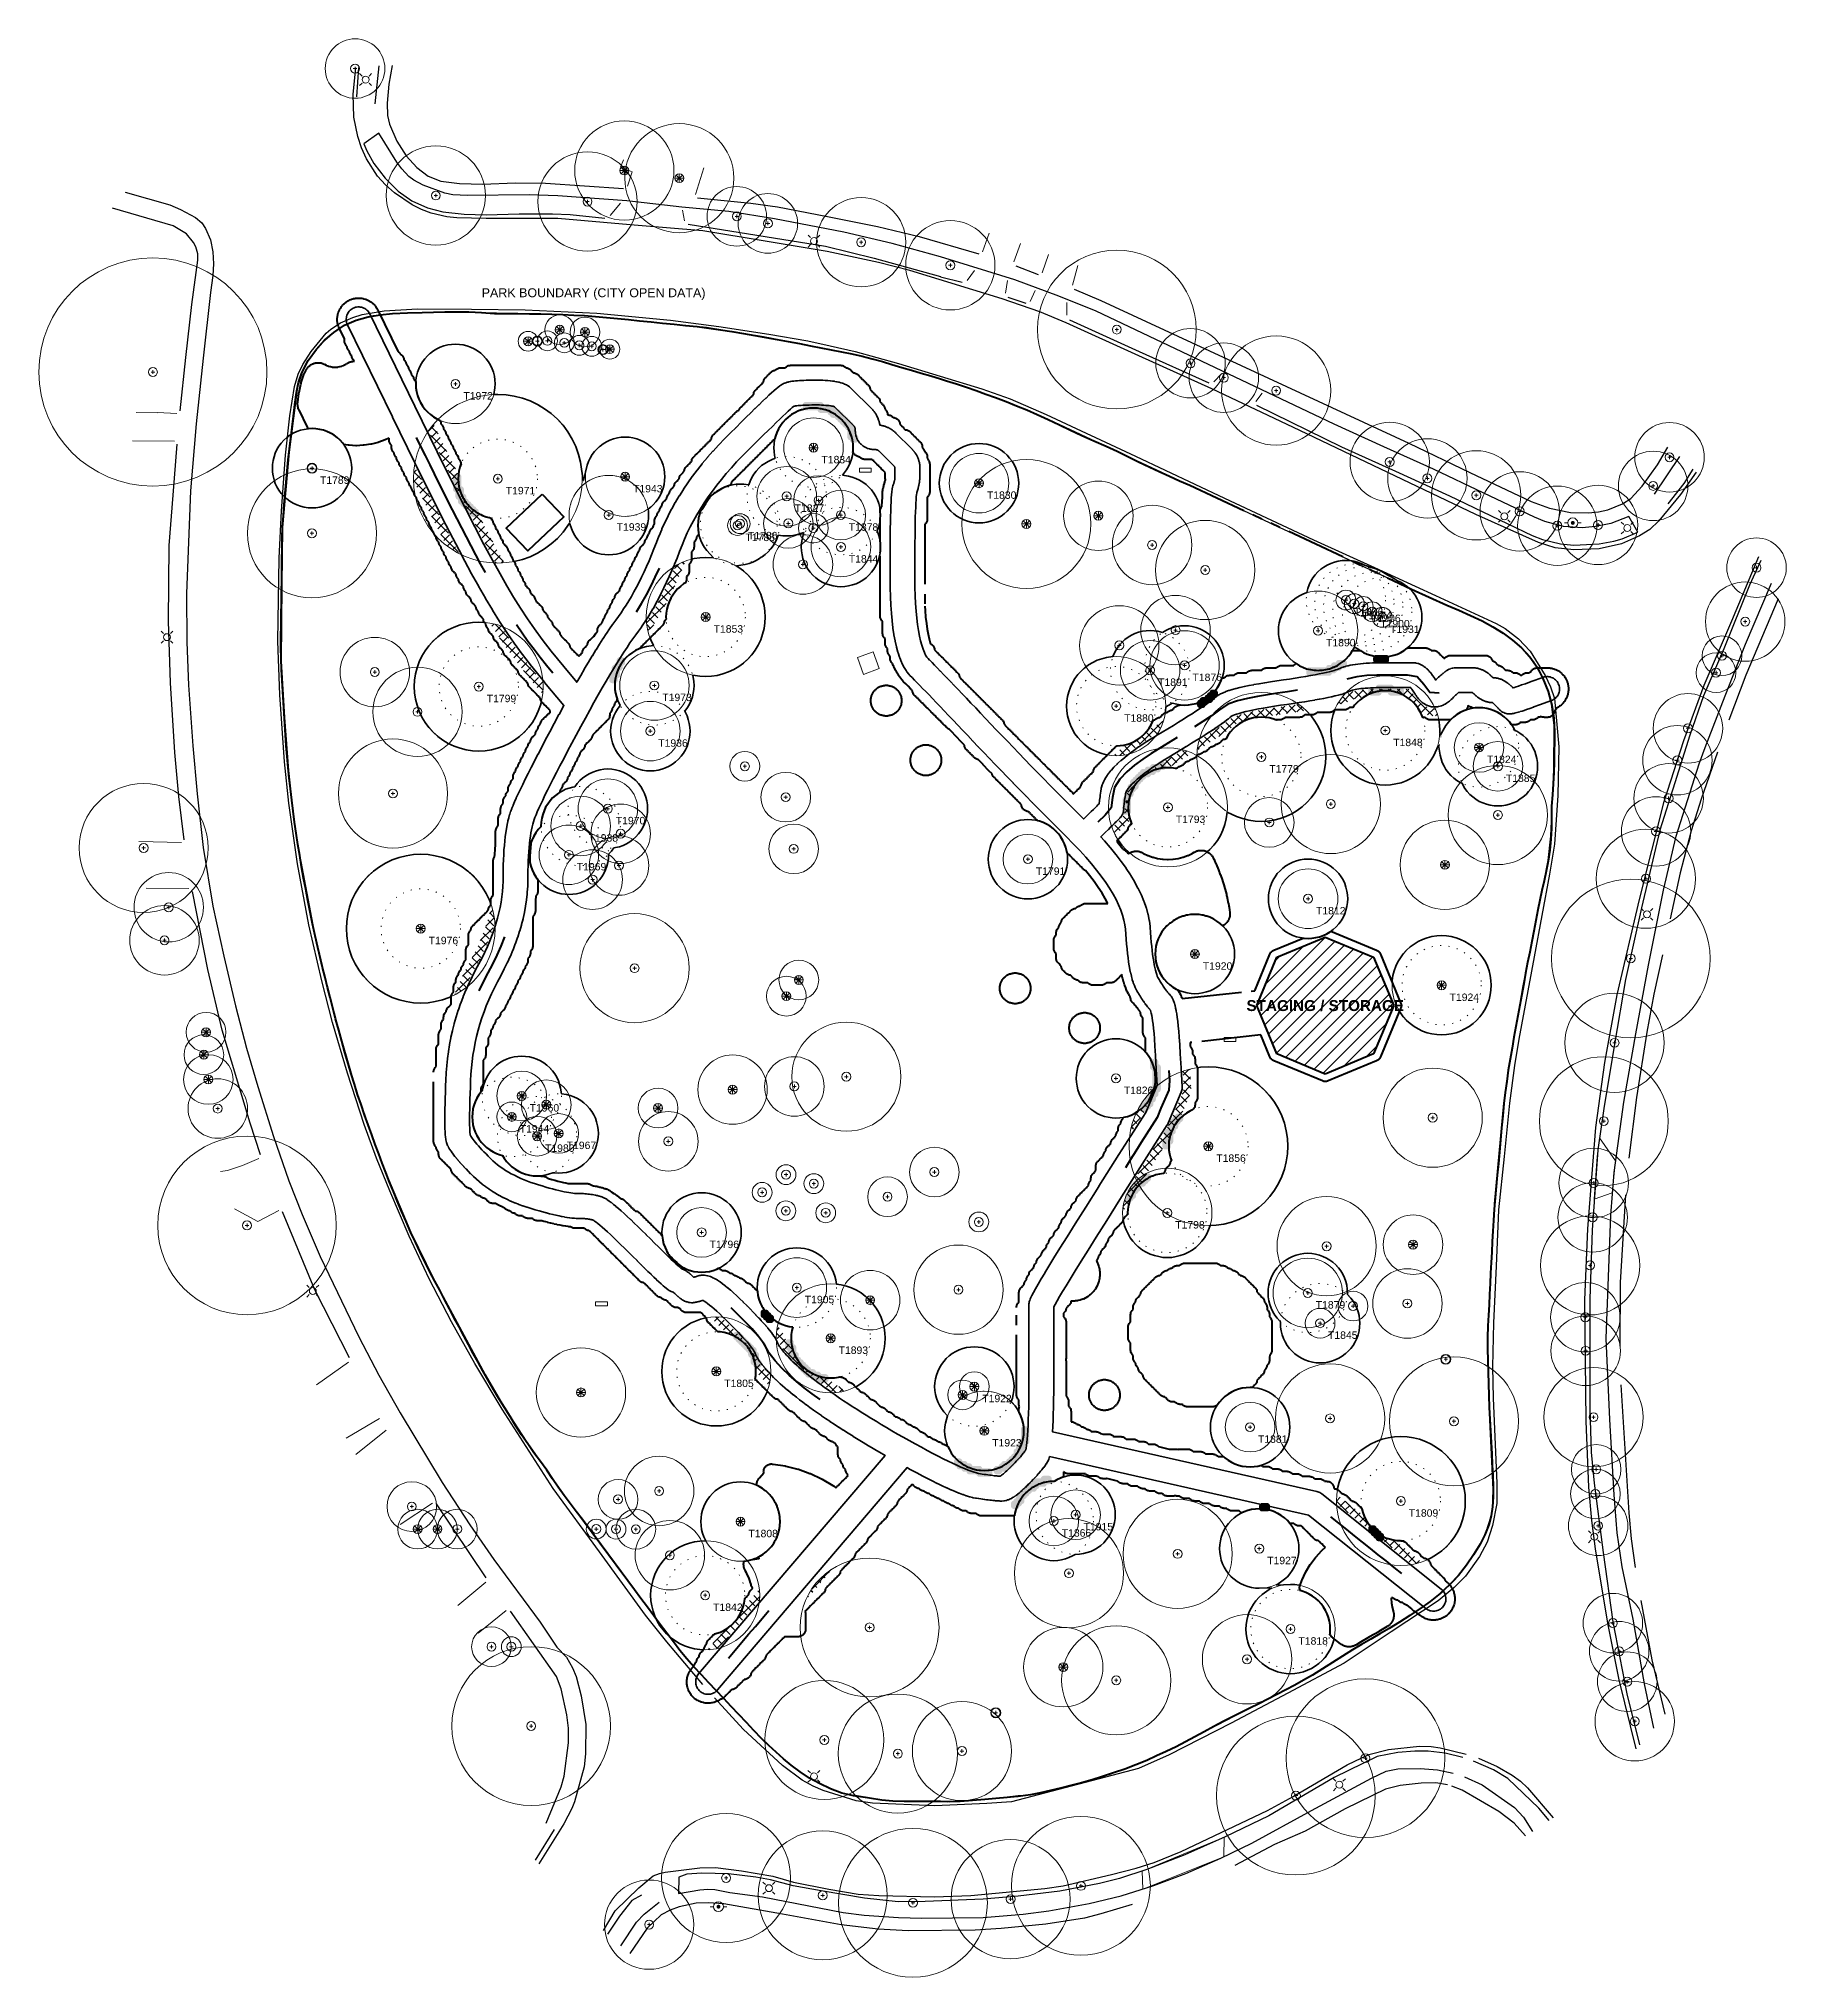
# Model space of a CAD drawing. Header units: metres. Extents: x -6559 to -6383, y 5654606 to 5654801.
import ezdxf
from ezdxf.enums import TextEntityAlignment as Align

# ---------------------------------------------------------------- set-up
doc = ezdxf.new("R2010")
doc.units = ezdxf.units.M
doc.header["$LTSCALE"] = 0.5
for name, pattern in [('DASHED', [9, 6, -3]), ('DOT', [1.5, 0, -1.5]), ('PHANTOM', [22, 12, -2, 2, -2, 2, -2])]:
    doc.linetypes.add(name, pattern=pattern)
for name, color, linetype, lineweight in [('L-ANNO-TEXT', 2, 'Continuous', 18), ('L-GRAD-DRAIN', 150, 'Continuous', 25), ('L-HARD-PAVE', 8, 'Continuous', 35), ('L-HARD-WALL', 7, 'Continuous', 50), ('L-PLNT-PROT', 1, 'DASHED', 35), ('L-PLNT-TEXT', 3, 'Continuous', 18), ('L-SITE-LIMIT', 6, 'PHANTOM', 50), ('V-BLDG', 7, 'Continuous', 50), ('V-PROP-LINE', 7, 'PHANTOM', 50), ('V-PROP-TEXT', 7, 'Continuous', 18), ('V-ROAD-CURB', 7, 'Continuous', 25), ('V-ROAD-DW', 8, 'Continuous', 18), ('V-ROAD-SW', 8, 'Continuous', 25), ('V-SITE-FURN', 40, 'Continuous', 18), ('V-SITE-HARD', 8, 'Continuous', 18), ('V-UTIL-ELEC', 1, 'Continuous', 18), ('V-UTIL-WATER', 4, 'Continuous', 18), ('V-VEG-CANOPY', 92, 'Continuous', 13), ('V-VEG-TREE', 94, 'Continuous', 18)]:
    doc.layers.add(name, color=color, linetype=linetype, lineweight=lineweight)
doc.styles.add('BR-STD', font='arial.ttf')
doc.styles.add('BR-TITLE', font='arialbd.ttf')

msp = doc.modelspace()

# ---------------------------------------------------------------- texts
at = {"layer": 'L-ANNO-TEXT', "style": 'BR-TITLE'}
msp.add_text('STAGING / STORAGE', height=1.1, dxfattribs=at).set_placement((-6429.63, 5654703.95), align=Align.MIDDLE_CENTER)
at = {"layer": 'L-PLNT-TEXT', "style": 'BR-STD'}
for s, p in [('T1972', (-6516.5, 5654765.42)), ('T1834', (-6480.41, 5654758.99)), ('T1789', (-6530.96, 5654756.92)), ('T1971', (-6512.23, 5654755.86)), ('T1943', (-6499.4, 5654756.06)), ('T1827', (-6483.11, 5654754.09)), ('T1830', (-6463.73, 5654755.41)), ('T1939', (-6501.05, 5654752.2)), ('T1878', (-6477.66, 5654752.19)), ('T1785', (-6488.07, 5654751.15)), ('T1786', (-6487.81, 5654751.33)), ('T1844', (-6477.65, 5654748.98)), ('T1853', (-6491.28, 5654741.92)), ('T1836', (-6426.74, 5654743.63)), ('T1874', (-6425.9, 5654743.27)), ('T1906', (-6425, 5654742.99)), ('T1900', (-6424.09, 5654742.45)), ('T1931', (-6423.09, 5654741.89)), ('T1890', (-6429.55, 5654740.54)), ('T1891', (-6446.48, 5654736.55)), ('T1876', (-6443.01, 5654737.04)), ('T1799', (-6514.15, 5654734.91)), ('T1973', (-6496.45, 5654735.02)), ('T1880', (-6449.9, 5654732.94)), ('T1936', (-6496.86, 5654730.42)), ('T1848', (-6422.78, 5654730.48)), ('T1824', (-6413.33, 5654728.77)), ('T1779', (-6435.27, 5654727.82)), ('T1885', (-6411.42, 5654726.87)), ('T1970', (-6501.14, 5654722.6)), ('T1793', (-6444.69, 5654722.73)), ('T1938', (-6503.88, 5654720.85)), ('T1969', (-6505.07, 5654717.95)), ('T1791', (-6458.8, 5654717.5)), ('T1812', (-6430.56, 5654713.52)), ('T1976', (-6520, 5654710.51)), ('T1920', (-6441.97, 5654707.94)), ('T1924', (-6417.1, 5654704.79)), ('T1826', (-6449.93, 5654695.41)), ('T1960', (-6509.82, 5654693.64)), ('T1944', (-6510.82, 5654691.53)), ('T1980', (-6508.27, 5654689.58)), ('T1967', (-6506.09, 5654689.86)), ('T1856', (-6440.61, 5654688.57)), ('T1798', (-6444.75, 5654681.85)), ('T1796', (-6491.69, 5654679.88)), ('T1905', (-6482.09, 5654674.32)), ('T1879', (-6430.59, 5654673.78)), ('T1845', (-6429.35, 5654670.73)), ('T1893', (-6478.68, 5654669.21)), ('T1805', (-6490.21, 5654665.87)), ('T1922', (-6464.2, 5654664.34)), ('T1923', (-6463.2, 5654659.88)), ('T1881', (-6436.41, 5654660.25)), ('T1809', (-6421.21, 5654652.8)), ('T1808', (-6487.77, 5654650.73)), ('T1866', (-6456.19, 5654650.79)), ('T1915', (-6453.99, 5654651.42)), ('T1927', (-6435.48, 5654648.01)), ('T1842', (-6491.33, 5654643.3)), ('T1818', (-6432.33, 5654639.9))]:
    msp.add_text(s, height=0.75, dxfattribs=at).set_placement(p, align=Align.MIDDLE_LEFT)
at = {"layer": 'V-PROP-TEXT', "style": 'BR-STD'}
msp.add_text('PARK BOUNDARY (CITY OPEN DATA)', height=0.9, dxfattribs=at).set_placement((-6514.66, 5654775.81), align=Align.MIDDLE_LEFT)

# ---------------------------------------------------------------- blocks, each defined once
blk = doc.blocks.new('SITE-BENCH')
at = {"color": 0, "lineweight": -2}
blk.add_lwpolyline([(-1.5, -0.5), (1.5, -0.5), (1.5, 0.5), (-1.5, 0.5)], close=True, dxfattribs=at)
blk = doc.blocks.new('UTIL-HYDRANT')
at = {"lineweight": -2}
h = blk.add_hatch(color=0, dxfattribs=at)
h.dxf.hatch_style = 1
edge = h.paths.add_edge_path()
edge.add_arc((0, 0), 0.4, 0, 360)
at = {"color": 0, "lineweight": -2}
for p, q in [((-1, 0), (-1.7, 0)), ((1, 0), (1.7, 0))]:
    blk.add_line(p, q, dxfattribs=at)
blk.add_circle((0, 0), 1, dxfattribs=at)
blk = doc.blocks.new('UTIL-LIGHT')
at = {"color": 0, "lineweight": -2}
for p, q in [((-0.71, 0.71), (-1.2, 1.2)), ((0.71, 0.71), (1.2, 1.2)), ((-0.71, -0.71), (-1.2, -1.2)), ((0.71, -0.71), (1.2, -1.2))]:
    blk.add_line(p, q, dxfattribs=at)
blk.add_circle((0, 0), 0.7, dxfattribs=at)
blk = doc.blocks.new('VEG-TREE-DECID')
at = {"color": 0, "lineweight": -2}
for p, q in [((-0.6, 0), (0.6, 0)), ((0, -0.6), (0, 0.6))]:
    blk.add_line(p, q, dxfattribs=at)
blk.add_circle((0, 0), 1.5, dxfattribs=at)
blk = doc.blocks.new('VEG-TREE-CONIF')
at = {"color": 0, "lineweight": -2}
for q in [(-1.5, 0), (-1.06, 1.06), (-1.06, -1.06), (0, 1.5), (1.06, 1.06), (1.5, 0), (0, -1.5), (1.06, -1.06)]:
    blk.add_line((0, 0), q, dxfattribs=at)
blk.add_circle((0, 0), 1.5, dxfattribs=at)

# ---------------------------------------------------------------- hatches: boundary and pattern name
at = {"layer": 'L-HARD-WALL'}
h = msp.add_hatch(color=1, dxfattribs=at)
h.dxf.hatch_style = 1
h.paths.add_polyline_path([(-6480.8, 5654763.95), (-6482, 5654763.95), (-6482.03, 5654763.95), (-6482.06, 5654763.96), (-6482.09, 5654763.96), (-6482.11, 5654763.97), (-6482.14, 5654763.99), (-6482.17, 5654764), (-6482.19, 5654764.02), (-6482.21, 5654764.04), (-6482.23, 5654764.06), (-6482.25, 5654764.08), (-6482.26, 5654764.11), (-6482.28, 5654764.14), (-6482.29, 5654764.16), (-6482.29, 5654764.19), (-6482.3, 5654764.22), (-6482.3, 5654764.25), (-6482.3, 5654764.5), (-6482.3, 5654764.53), (-6482.29, 5654764.56), (-6482.29, 5654764.59), (-6482.28, 5654764.61), (-6482.26, 5654764.64), (-6482.25, 5654764.67), (-6482.23, 5654764.69), (-6482.21, 5654764.71), (-6482.19, 5654764.73), (-6482.17, 5654764.75), (-6482.14, 5654764.76), (-6482.11, 5654764.78), (-6482.09, 5654764.79), (-6482.06, 5654764.79), (-6482.03, 5654764.8), (-6482, 5654764.8), (-6480.5, 5654764.8), (-6480.47, 5654764.8), (-6480.44, 5654764.79), (-6480.41, 5654764.79), (-6480.39, 5654764.78), (-6480.36, 5654764.76), (-6480.33, 5654764.75), (-6480.31, 5654764.73), (-6480.29, 5654764.71), (-6480.27, 5654764.69), (-6480.25, 5654764.67), (-6480.24, 5654764.64), (-6480.22, 5654764.61), (-6480.21, 5654764.59), (-6480.21, 5654764.56), (-6480.2, 5654764.55), (-6479.75, 5654764.55), (-6479.72, 5654764.55), (-6479.69, 5654764.54), (-6479.66, 5654764.54), (-6479.64, 5654764.53), (-6479.61, 5654764.51), (-6479.58, 5654764.5), (-6479.56, 5654764.48), (-6479.54, 5654764.46), (-6479.52, 5654764.44), (-6479.5, 5654764.42), (-6479.49, 5654764.39), (-6479.47, 5654764.36), (-6479.46, 5654764.34), (-6479.46, 5654764.31), (-6479.45, 5654764.3), (-6479.25, 5654764.3), (-6479.22, 5654764.3), (-6479.19, 5654764.29), (-6479.16, 5654764.29), (-6479.14, 5654764.28), (-6479.11, 5654764.26), (-6479.08, 5654764.25), (-6479.06, 5654764.23), (-6479.04, 5654764.21), (-6479.02, 5654764.19), (-6479, 5654764.17), (-6478.99, 5654764.14), (-6478.97, 5654764.11), (-6478.96, 5654764.09), (-6478.96, 5654764.06), (-6478.95, 5654764.05), (-6478.75, 5654764.05), (-6478.72, 5654764.05), (-6478.69, 5654764.04), (-6478.66, 5654764.04), (-6478.64, 5654764.03), (-6478.61, 5654764.01), (-6478.58, 5654764), (-6478.56, 5654763.98), (-6478.54, 5654763.96), (-6478.52, 5654763.94), (-6478.5, 5654763.92), (-6478.49, 5654763.89), (-6478.47, 5654763.86), (-6478.46, 5654763.84), (-6478.46, 5654763.81), (-6478.45, 5654763.8), (-6478.44, 5654763.79), (-6478.41, 5654763.79), (-6478.39, 5654763.78), (-6478.36, 5654763.76), (-6478.33, 5654763.75), (-6478.31, 5654763.73), (-6478.29, 5654763.71), (-6478.27, 5654763.69), (-6478.25, 5654763.67), (-6478.24, 5654763.64), (-6478.22, 5654763.61), (-6478.21, 5654763.59), (-6478.21, 5654763.56), (-6478.2, 5654763.55), (-6478.19, 5654763.54), (-6478.16, 5654763.54), (-6478.14, 5654763.53), (-6478.11, 5654763.51), (-6478.08, 5654763.5), (-6478.06, 5654763.48), (-6478.04, 5654763.46), (-6478.02, 5654763.44), (-6478, 5654763.42), (-6477.99, 5654763.39), (-6477.97, 5654763.36), (-6477.96, 5654763.34), (-6477.96, 5654763.31), (-6477.95, 5654763.3), (-6477.94, 5654763.29), (-6477.91, 5654763.29), (-6477.89, 5654763.28), (-6477.86, 5654763.26), (-6477.83, 5654763.25), (-6477.81, 5654763.23), (-6477.79, 5654763.21), (-6477.77, 5654763.19), (-6477.75, 5654763.17), (-6477.74, 5654763.14), (-6477.72, 5654763.11), (-6477.71, 5654763.09), (-6477.71, 5654763.06), (-6477.7, 5654763.05), (-6477.69, 5654763.04), (-6477.66, 5654763.04), (-6477.64, 5654763.03), (-6477.61, 5654763.01), (-6477.58, 5654763), (-6477.56, 5654762.98), (-6477.54, 5654762.96), (-6477.52, 5654762.94), (-6477.5, 5654762.92), (-6477.49, 5654762.89), (-6477.47, 5654762.86), (-6477.46, 5654762.84), (-6477.46, 5654762.81), (-6477.45, 5654762.8), (-6477.44, 5654762.79), (-6477.41, 5654762.79), (-6477.39, 5654762.78), (-6477.36, 5654762.76), (-6477.33, 5654762.75), (-6477.31, 5654762.73), (-6477.29, 5654762.71), (-6477.27, 5654762.69), (-6477.25, 5654762.67), (-6477.24, 5654762.64), (-6477.22, 5654762.61), (-6477.21, 5654762.59), (-6477.21, 5654762.56), (-6477.2, 5654762.53), (-6477.2, 5654762.5), (-6477.2, 5654762.3), (-6477.19, 5654762.29), (-6477.16, 5654762.29), (-6477.14, 5654762.28), (-6477.11, 5654762.26), (-6477.08, 5654762.25), (-6477.06, 5654762.23), (-6477.04, 5654762.21), (-6477.02, 5654762.19), (-6477, 5654762.17), (-6476.99, 5654762.14), (-6476.97, 5654762.11), (-6476.96, 5654762.09), (-6476.96, 5654762.06), (-6476.95, 5654762.03), (-6476.95, 5654762), (-6476.95, 5654761.55), (-6476.94, 5654761.54), (-6476.91, 5654761.54), (-6476.89, 5654761.53), (-6476.86, 5654761.51), (-6476.83, 5654761.5), (-6476.81, 5654761.48), (-6476.79, 5654761.46), (-6476.77, 5654761.44), (-6476.75, 5654761.42), (-6476.74, 5654761.39), (-6476.72, 5654761.36), (-6476.71, 5654761.34), (-6476.71, 5654761.31), (-6476.7, 5654761.28), (-6476.7, 5654761.25), (-6476.7, 5654761), (-6476.7, 5654760.97), (-6476.71, 5654760.94), (-6476.71, 5654760.91), (-6476.72, 5654760.89), (-6476.74, 5654760.86), (-6476.75, 5654760.83), (-6476.77, 5654760.81), (-6476.79, 5654760.79), (-6476.81, 5654760.77), (-6476.83, 5654760.75), (-6476.86, 5654760.74), (-6476.89, 5654760.72), (-6476.91, 5654760.71), (-6476.94, 5654760.71), (-6476.97, 5654760.7), (-6477, 5654760.7), (-6477.25, 5654760.7), (-6477.28, 5654760.7), (-6477.31, 5654760.71), (-6477.34, 5654760.71), (-6477.36, 5654760.72), (-6477.39, 5654760.74), (-6477.42, 5654760.75), (-6477.44, 5654760.77), (-6477.46, 5654760.79), (-6477.48, 5654760.81), (-6477.5, 5654760.83), (-6477.51, 5654760.86), (-6477.53, 5654760.89), (-6477.54, 5654760.91), (-6477.54, 5654760.94), (-6477.55, 5654760.95), (-6477.56, 5654760.96), (-6477.59, 5654760.96), (-6477.61, 5654760.97), (-6477.64, 5654760.99), (-6477.67, 5654761), (-6477.69, 5654761.02), (-6477.71, 5654761.04), (-6477.73, 5654761.06), (-6477.75, 5654761.08), (-6477.76, 5654761.11), (-6477.78, 5654761.14), (-6477.79, 5654761.16), (-6477.79, 5654761.19), (-6477.8, 5654761.22), (-6477.8, 5654761.25), (-6477.8, 5654761.95), (-6477.81, 5654761.96), (-6477.84, 5654761.96), (-6477.86, 5654761.97), (-6477.89, 5654761.99), (-6477.92, 5654762), (-6477.94, 5654762.02), (-6477.96, 5654762.04), (-6477.98, 5654762.06), (-6478, 5654762.08), (-6478.01, 5654762.11), (-6478.03, 5654762.14), (-6478.04, 5654762.16), (-6478.04, 5654762.19), (-6478.05, 5654762.2), (-6478.06, 5654762.21), (-6478.09, 5654762.21), (-6478.11, 5654762.22), (-6478.14, 5654762.24), (-6478.17, 5654762.25), (-6478.19, 5654762.27), (-6478.21, 5654762.29), (-6478.23, 5654762.31), (-6478.25, 5654762.33), (-6478.26, 5654762.36), (-6478.28, 5654762.39), (-6478.29, 5654762.41), (-6478.29, 5654762.44), (-6478.3, 5654762.45), (-6478.31, 5654762.46), (-6478.34, 5654762.46), (-6478.36, 5654762.47), (-6478.39, 5654762.49), (-6478.42, 5654762.5), (-6478.44, 5654762.52), (-6478.46, 5654762.54), (-6478.48, 5654762.56), (-6478.5, 5654762.58), (-6478.51, 5654762.61), (-6478.53, 5654762.64), (-6478.54, 5654762.66), (-6478.54, 5654762.69), (-6478.55, 5654762.7), (-6478.56, 5654762.71), (-6478.59, 5654762.71), (-6478.61, 5654762.72), (-6478.64, 5654762.74), (-6478.67, 5654762.75), (-6478.69, 5654762.77), (-6478.71, 5654762.79), (-6478.73, 5654762.81), (-6478.75, 5654762.83), (-6478.76, 5654762.86), (-6478.78, 5654762.89), (-6478.79, 5654762.91), (-6478.79, 5654762.94), (-6478.8, 5654762.95), (-6478.81, 5654762.96), (-6478.84, 5654762.96), (-6478.86, 5654762.97), (-6478.89, 5654762.99), (-6478.92, 5654763), (-6478.94, 5654763.02), (-6478.96, 5654763.04), (-6478.98, 5654763.06), (-6479, 5654763.08), (-6479.01, 5654763.11), (-6479.03, 5654763.14), (-6479.04, 5654763.16), (-6479.04, 5654763.19), (-6479.05, 5654763.2), (-6479.25, 5654763.2), (-6479.28, 5654763.2), (-6479.31, 5654763.21), (-6479.34, 5654763.21), (-6479.36, 5654763.22), (-6479.39, 5654763.24), (-6479.42, 5654763.25), (-6479.44, 5654763.27), (-6479.46, 5654763.29), (-6479.48, 5654763.31), (-6479.5, 5654763.33), (-6479.51, 5654763.36), (-6479.53, 5654763.39), (-6479.54, 5654763.41), (-6479.54, 5654763.44), (-6479.55, 5654763.45), (-6479.56, 5654763.46), (-6479.59, 5654763.46), (-6479.61, 5654763.47), (-6479.64, 5654763.49), (-6479.67, 5654763.5), (-6479.69, 5654763.52), (-6479.71, 5654763.54), (-6479.73, 5654763.56), (-6479.75, 5654763.58), (-6479.76, 5654763.61), (-6479.78, 5654763.64), (-6479.79, 5654763.66), (-6479.79, 5654763.69), (-6479.8, 5654763.7), (-6480.5, 5654763.7), (-6480.53, 5654763.7), (-6480.56, 5654763.71), (-6480.59, 5654763.71), (-6480.61, 5654763.72), (-6480.64, 5654763.74), (-6480.67, 5654763.75), (-6480.69, 5654763.77), (-6480.71, 5654763.79), (-6480.73, 5654763.81), (-6480.75, 5654763.83), (-6480.76, 5654763.86), (-6480.78, 5654763.89), (-6480.79, 5654763.91), (-6480.79, 5654763.94), (-6480.8, 5654763.95)])
h = msp.add_hatch(color=1, dxfattribs=at)
h.dxf.hatch_style = 1
h.paths.add_polyline_path([(-6517.3, 5654755.7), (-6517.31, 5654755.71), (-6517.34, 5654755.71), (-6517.36, 5654755.72), (-6517.39, 5654755.74), (-6517.42, 5654755.75), (-6517.44, 5654755.77), (-6517.46, 5654755.79), (-6517.48, 5654755.81), (-6517.5, 5654755.83), (-6517.51, 5654755.86), (-6517.53, 5654755.89), (-6517.54, 5654755.91), (-6517.54, 5654755.94), (-6517.55, 5654755.97), (-6517.55, 5654756), (-6517.55, 5654757.25), (-6517.55, 5654757.28), (-6517.54, 5654757.31), (-6517.54, 5654757.34), (-6517.53, 5654757.36), (-6517.51, 5654757.39), (-6517.5, 5654757.42), (-6517.48, 5654757.44), (-6517.46, 5654757.46), (-6517.44, 5654757.48), (-6517.42, 5654757.5), (-6517.39, 5654757.51), (-6517.36, 5654757.53), (-6517.34, 5654757.54), (-6517.31, 5654757.54), (-6517.28, 5654757.55), (-6517.25, 5654757.55), (-6517, 5654757.55), (-6516.97, 5654757.55), (-6516.94, 5654757.54), (-6516.91, 5654757.54), (-6516.89, 5654757.53), (-6516.86, 5654757.51), (-6516.83, 5654757.5), (-6516.81, 5654757.48), (-6516.79, 5654757.46), (-6516.77, 5654757.44), (-6516.75, 5654757.42), (-6516.74, 5654757.39), (-6516.72, 5654757.36), (-6516.71, 5654757.34), (-6516.71, 5654757.31), (-6516.7, 5654757.28), (-6516.7, 5654757.25), (-6516.7, 5654756.3), (-6516.69, 5654756.29), (-6516.66, 5654756.29), (-6516.64, 5654756.28), (-6516.61, 5654756.26), (-6516.58, 5654756.25), (-6516.56, 5654756.23), (-6516.54, 5654756.21), (-6516.52, 5654756.19), (-6516.5, 5654756.17), (-6516.49, 5654756.14), (-6516.47, 5654756.11), (-6516.46, 5654756.09), (-6516.46, 5654756.06), (-6516.45, 5654756.03), (-6516.45, 5654756), (-6516.45, 5654755.55), (-6516.44, 5654755.54), (-6516.41, 5654755.54), (-6516.39, 5654755.53), (-6516.36, 5654755.51), (-6516.33, 5654755.5), (-6516.31, 5654755.48), (-6516.29, 5654755.46), (-6516.27, 5654755.44), (-6516.25, 5654755.42), (-6516.24, 5654755.39), (-6516.22, 5654755.36), (-6516.21, 5654755.34), (-6516.21, 5654755.31), (-6516.2, 5654755.28), (-6516.2, 5654755.25), (-6516.2, 5654755.05), (-6516.19, 5654755.04), (-6516.16, 5654755.04), (-6516.14, 5654755.03), (-6516.11, 5654755.01), (-6516.08, 5654755), (-6516.06, 5654754.98), (-6516.04, 5654754.96), (-6516.02, 5654754.94), (-6516, 5654754.92), (-6515.99, 5654754.89), (-6515.97, 5654754.86), (-6515.96, 5654754.84), (-6515.96, 5654754.81), (-6515.95, 5654754.8), (-6515.94, 5654754.79), (-6515.91, 5654754.79), (-6515.89, 5654754.78), (-6515.86, 5654754.76), (-6515.83, 5654754.75), (-6515.81, 5654754.73), (-6515.79, 5654754.71), (-6515.77, 5654754.69), (-6515.75, 5654754.67), (-6515.74, 5654754.64), (-6515.72, 5654754.61), (-6515.71, 5654754.59), (-6515.71, 5654754.56), (-6515.7, 5654754.55), (-6515.69, 5654754.54), (-6515.66, 5654754.54), (-6515.64, 5654754.53), (-6515.61, 5654754.51), (-6515.58, 5654754.5), (-6515.56, 5654754.48), (-6515.54, 5654754.46), (-6515.52, 5654754.44), (-6515.5, 5654754.42), (-6515.49, 5654754.39), (-6515.47, 5654754.36), (-6515.46, 5654754.34), (-6515.46, 5654754.31), (-6515.45, 5654754.3), (-6515.44, 5654754.29), (-6515.41, 5654754.29), (-6515.39, 5654754.28), (-6515.36, 5654754.26), (-6515.33, 5654754.25), (-6515.31, 5654754.23), (-6515.29, 5654754.21), (-6515.27, 5654754.19), (-6515.25, 5654754.17), (-6515.24, 5654754.14), (-6515.22, 5654754.11), (-6515.21, 5654754.09), (-6515.21, 5654754.06), (-6515.2, 5654754.05), (-6515.19, 5654754.04), (-6515.16, 5654754.04), (-6515.14, 5654754.03), (-6515.11, 5654754.01), (-6515.08, 5654754), (-6515.06, 5654753.98), (-6515.04, 5654753.96), (-6515.02, 5654753.94), (-6515, 5654753.92), (-6514.99, 5654753.89), (-6514.97, 5654753.86), (-6514.96, 5654753.84), (-6514.96, 5654753.81), (-6514.95, 5654753.78), (-6514.95, 5654753.75), (-6514.95, 5654753.5), (-6514.95, 5654753.47), (-6514.96, 5654753.44), (-6514.96, 5654753.41), (-6514.97, 5654753.39), (-6514.99, 5654753.36), (-6515, 5654753.33), (-6515.02, 5654753.31), (-6515.04, 5654753.29), (-6515.06, 5654753.27), (-6515.08, 5654753.25), (-6515.11, 5654753.24), (-6515.14, 5654753.22), (-6515.16, 5654753.21), (-6515.19, 5654753.21), (-6515.22, 5654753.2), (-6515.25, 5654753.2), (-6515.5, 5654753.2), (-6515.53, 5654753.2), (-6515.56, 5654753.21), (-6515.59, 5654753.21), (-6515.61, 5654753.22), (-6515.64, 5654753.24), (-6515.67, 5654753.25), (-6515.69, 5654753.27), (-6515.71, 5654753.29), (-6515.73, 5654753.31), (-6515.75, 5654753.33), (-6515.76, 5654753.36), (-6515.78, 5654753.39), (-6515.79, 5654753.41), (-6515.79, 5654753.44), (-6515.8, 5654753.45), (-6515.81, 5654753.46), (-6515.84, 5654753.46), (-6515.86, 5654753.47), (-6515.89, 5654753.49), (-6515.92, 5654753.5), (-6515.94, 5654753.52), (-6515.96, 5654753.54), (-6515.98, 5654753.56), (-6516, 5654753.58), (-6516.01, 5654753.61), (-6516.03, 5654753.64), (-6516.04, 5654753.66), (-6516.04, 5654753.69), (-6516.05, 5654753.7), (-6516.06, 5654753.71), (-6516.09, 5654753.71), (-6516.11, 5654753.72), (-6516.14, 5654753.74), (-6516.17, 5654753.75), (-6516.19, 5654753.77), (-6516.21, 5654753.79), (-6516.23, 5654753.81), (-6516.25, 5654753.83), (-6516.26, 5654753.86), (-6516.28, 5654753.89), (-6516.29, 5654753.91), (-6516.29, 5654753.94), (-6516.3, 5654753.95), (-6516.31, 5654753.96), (-6516.34, 5654753.96), (-6516.36, 5654753.97), (-6516.39, 5654753.99), (-6516.42, 5654754), (-6516.44, 5654754.02), (-6516.46, 5654754.04), (-6516.48, 5654754.06), (-6516.5, 5654754.08), (-6516.51, 5654754.11), (-6516.53, 5654754.14), (-6516.54, 5654754.16), (-6516.54, 5654754.19), (-6516.55, 5654754.2), (-6516.56, 5654754.21), (-6516.59, 5654754.21), (-6516.61, 5654754.22), (-6516.64, 5654754.24), (-6516.67, 5654754.25), (-6516.69, 5654754.27), (-6516.71, 5654754.29), (-6516.73, 5654754.31), (-6516.75, 5654754.33), (-6516.76, 5654754.36), (-6516.78, 5654754.39), (-6516.79, 5654754.41), (-6516.79, 5654754.44), (-6516.8, 5654754.45), (-6516.81, 5654754.46), (-6516.84, 5654754.46), (-6516.86, 5654754.47), (-6516.89, 5654754.49), (-6516.92, 5654754.5), (-6516.94, 5654754.52), (-6516.96, 5654754.54), (-6516.98, 5654754.56), (-6517, 5654754.58), (-6517.01, 5654754.61), (-6517.03, 5654754.64), (-6517.04, 5654754.66), (-6517.04, 5654754.69), (-6517.05, 5654754.72), (-6517.05, 5654754.75), (-6517.05, 5654754.95), (-6517.06, 5654754.96), (-6517.09, 5654754.96), (-6517.11, 5654754.97), (-6517.14, 5654754.99), (-6517.17, 5654755), (-6517.19, 5654755.02), (-6517.21, 5654755.04), (-6517.23, 5654755.06), (-6517.25, 5654755.08), (-6517.26, 5654755.11), (-6517.28, 5654755.14), (-6517.29, 5654755.16), (-6517.29, 5654755.19), (-6517.3, 5654755.22), (-6517.3, 5654755.25), (-6517.3, 5654755.7)])
h = msp.add_hatch(color=1, dxfattribs=at)
h.dxf.hatch_style = 1
h.paths.add_polyline_path([(-6501.8, 5654737.25), (-6501.8, 5654737.28), (-6501.79, 5654737.31), (-6501.79, 5654737.34), (-6501.78, 5654737.36), (-6501.76, 5654737.39), (-6501.75, 5654737.42), (-6501.73, 5654737.44), (-6501.71, 5654737.46), (-6501.69, 5654737.48), (-6501.67, 5654737.5), (-6501.64, 5654737.51), (-6501.61, 5654737.53), (-6501.59, 5654737.54), (-6501.56, 5654737.54), (-6501.55, 5654737.55), (-6501.55, 5654738), (-6501.55, 5654738.03), (-6501.54, 5654738.06), (-6501.54, 5654738.09), (-6501.53, 5654738.11), (-6501.51, 5654738.14), (-6501.5, 5654738.17), (-6501.48, 5654738.19), (-6501.46, 5654738.21), (-6501.44, 5654738.23), (-6501.42, 5654738.25), (-6501.39, 5654738.26), (-6501.36, 5654738.28), (-6501.34, 5654738.29), (-6501.31, 5654738.29), (-6501.3, 5654738.3), (-6501.29, 5654738.31), (-6501.29, 5654738.34), (-6501.28, 5654738.36), (-6501.26, 5654738.39), (-6501.25, 5654738.42), (-6501.23, 5654738.44), (-6501.21, 5654738.46), (-6501.19, 5654738.48), (-6501.17, 5654738.5), (-6501.14, 5654738.51), (-6501.11, 5654738.53), (-6501.09, 5654738.54), (-6501.06, 5654738.54), (-6501.05, 5654738.55), (-6501.05, 5654738.75), (-6501.05, 5654738.78), (-6501.04, 5654738.81), (-6501.04, 5654738.84), (-6501.03, 5654738.86), (-6501.01, 5654738.89), (-6501, 5654738.92), (-6500.98, 5654738.94), (-6500.96, 5654738.96), (-6500.94, 5654738.98), (-6500.92, 5654739), (-6500.89, 5654739.01), (-6500.86, 5654739.03), (-6500.84, 5654739.04), (-6500.81, 5654739.04), (-6500.78, 5654739.05), (-6500.75, 5654739.05), (-6500.5, 5654739.05), (-6500.47, 5654739.05), (-6500.44, 5654739.04), (-6500.41, 5654739.04), (-6500.39, 5654739.03), (-6500.36, 5654739.01), (-6500.33, 5654739), (-6500.31, 5654738.98), (-6500.29, 5654738.96), (-6500.27, 5654738.94), (-6500.25, 5654738.92), (-6500.24, 5654738.89), (-6500.22, 5654738.86), (-6500.21, 5654738.84), (-6500.21, 5654738.81), (-6500.2, 5654738.78), (-6500.2, 5654738.75), (-6500.2, 5654738.5), (-6500.2, 5654738.47), (-6500.21, 5654738.44), (-6500.21, 5654738.41), (-6500.22, 5654738.39), (-6500.24, 5654738.36), (-6500.25, 5654738.33), (-6500.27, 5654738.31), (-6500.29, 5654738.29), (-6500.31, 5654738.27), (-6500.33, 5654738.25), (-6500.36, 5654738.24), (-6500.39, 5654738.22), (-6500.41, 5654738.21), (-6500.44, 5654738.21), (-6500.45, 5654738.2), (-6500.45, 5654738), (-6500.45, 5654737.97), (-6500.46, 5654737.94), (-6500.46, 5654737.91), (-6500.47, 5654737.89), (-6500.49, 5654737.86), (-6500.5, 5654737.83), (-6500.52, 5654737.81), (-6500.54, 5654737.79), (-6500.56, 5654737.77), (-6500.58, 5654737.75), (-6500.61, 5654737.74), (-6500.64, 5654737.72), (-6500.66, 5654737.71), (-6500.69, 5654737.71), (-6500.7, 5654737.7), (-6500.7, 5654737.25), (-6500.7, 5654737.22), (-6500.71, 5654737.19), (-6500.71, 5654737.16), (-6500.72, 5654737.14), (-6500.74, 5654737.11), (-6500.75, 5654737.08), (-6500.77, 5654737.06), (-6500.79, 5654737.04), (-6500.81, 5654737.02), (-6500.83, 5654737), (-6500.86, 5654736.99), (-6500.89, 5654736.97), (-6500.91, 5654736.96), (-6500.94, 5654736.96), (-6500.95, 5654736.95), (-6500.95, 5654736.75), (-6500.95, 5654736.72), (-6500.96, 5654736.69), (-6500.96, 5654736.66), (-6500.97, 5654736.64), (-6500.99, 5654736.61), (-6501, 5654736.58), (-6501.02, 5654736.56), (-6501.04, 5654736.54), (-6501.06, 5654736.52), (-6501.08, 5654736.5), (-6501.11, 5654736.49), (-6501.14, 5654736.47), (-6501.16, 5654736.46), (-6501.19, 5654736.46), (-6501.22, 5654736.45), (-6501.25, 5654736.45), (-6501.5, 5654736.45), (-6501.53, 5654736.45), (-6501.56, 5654736.46), (-6501.59, 5654736.46), (-6501.61, 5654736.47), (-6501.64, 5654736.49), (-6501.67, 5654736.5), (-6501.69, 5654736.52), (-6501.71, 5654736.54), (-6501.73, 5654736.56), (-6501.75, 5654736.58), (-6501.76, 5654736.61), (-6501.78, 5654736.64), (-6501.79, 5654736.66), (-6501.79, 5654736.69), (-6501.8, 5654736.72), (-6501.8, 5654736.75), (-6501.8, 5654737.25)])
h = msp.add_hatch(color=1, dxfattribs=at)
h.dxf.hatch_style = 1
h.paths.add_polyline_path([(-6431.25, 5654737.2), (-6431.28, 5654737.2), (-6431.31, 5654737.21), (-6431.34, 5654737.21), (-6431.36, 5654737.22), (-6431.39, 5654737.24), (-6431.42, 5654737.25), (-6431.44, 5654737.27), (-6431.46, 5654737.29), (-6431.48, 5654737.31), (-6431.5, 5654737.33), (-6431.51, 5654737.36), (-6431.53, 5654737.39), (-6431.54, 5654737.41), (-6431.54, 5654737.44), (-6431.55, 5654737.47), (-6431.55, 5654737.5), (-6431.55, 5654737.75), (-6431.55, 5654737.78), (-6431.54, 5654737.81), (-6431.54, 5654737.84), (-6431.53, 5654737.86), (-6431.51, 5654737.89), (-6431.5, 5654737.92), (-6431.48, 5654737.94), (-6431.46, 5654737.96), (-6431.44, 5654737.98), (-6431.42, 5654738), (-6431.39, 5654738.01), (-6431.36, 5654738.03), (-6431.34, 5654738.04), (-6431.31, 5654738.04), (-6431.28, 5654738.05), (-6431.25, 5654738.05), (-6429.55, 5654738.05), (-6429.54, 5654738.06), (-6429.54, 5654738.09), (-6429.53, 5654738.11), (-6429.51, 5654738.14), (-6429.5, 5654738.17), (-6429.48, 5654738.19), (-6429.46, 5654738.21), (-6429.44, 5654738.23), (-6429.42, 5654738.25), (-6429.39, 5654738.26), (-6429.36, 5654738.28), (-6429.34, 5654738.29), (-6429.31, 5654738.29), (-6429.28, 5654738.3), (-6429.25, 5654738.3), (-6429.05, 5654738.3), (-6429.04, 5654738.31), (-6429.04, 5654738.34), (-6429.03, 5654738.36), (-6429.01, 5654738.39), (-6429, 5654738.42), (-6428.98, 5654738.44), (-6428.96, 5654738.46), (-6428.94, 5654738.48), (-6428.92, 5654738.5), (-6428.89, 5654738.51), (-6428.86, 5654738.53), (-6428.84, 5654738.54), (-6428.81, 5654738.54), (-6428.78, 5654738.55), (-6428.75, 5654738.55), (-6428.55, 5654738.55), (-6428.54, 5654738.56), (-6428.54, 5654738.59), (-6428.53, 5654738.61), (-6428.51, 5654738.64), (-6428.5, 5654738.67), (-6428.48, 5654738.69), (-6428.46, 5654738.71), (-6428.44, 5654738.73), (-6428.42, 5654738.75), (-6428.39, 5654738.76), (-6428.36, 5654738.78), (-6428.34, 5654738.79), (-6428.31, 5654738.79), (-6428.28, 5654738.8), (-6428.25, 5654738.8), (-6427.75, 5654738.8), (-6427.72, 5654738.8), (-6427.69, 5654738.79), (-6427.66, 5654738.79), (-6427.64, 5654738.78), (-6427.61, 5654738.76), (-6427.58, 5654738.75), (-6427.56, 5654738.73), (-6427.54, 5654738.71), (-6427.52, 5654738.69), (-6427.5, 5654738.67), (-6427.49, 5654738.64), (-6427.47, 5654738.61), (-6427.46, 5654738.59), (-6427.46, 5654738.56), (-6427.45, 5654738.53), (-6427.45, 5654738.5), (-6427.45, 5654738.25), (-6427.45, 5654738.22), (-6427.46, 5654738.19), (-6427.46, 5654738.16), (-6427.47, 5654738.14), (-6427.49, 5654738.11), (-6427.5, 5654738.08), (-6427.52, 5654738.06), (-6427.54, 5654738.04), (-6427.56, 5654738.02), (-6427.58, 5654738), (-6427.61, 5654737.99), (-6427.64, 5654737.97), (-6427.66, 5654737.96), (-6427.69, 5654737.96), (-6427.72, 5654737.95), (-6427.75, 5654737.95), (-6427.95, 5654737.95), (-6427.96, 5654737.94), (-6427.96, 5654737.91), (-6427.97, 5654737.89), (-6427.99, 5654737.86), (-6428, 5654737.83), (-6428.02, 5654737.81), (-6428.04, 5654737.79), (-6428.06, 5654737.77), (-6428.08, 5654737.75), (-6428.11, 5654737.74), (-6428.14, 5654737.72), (-6428.16, 5654737.71), (-6428.19, 5654737.71), (-6428.22, 5654737.7), (-6428.25, 5654737.7), (-6428.45, 5654737.7), (-6428.46, 5654737.69), (-6428.46, 5654737.66), (-6428.47, 5654737.64), (-6428.49, 5654737.61), (-6428.5, 5654737.58), (-6428.52, 5654737.56), (-6428.54, 5654737.54), (-6428.56, 5654737.52), (-6428.58, 5654737.5), (-6428.61, 5654737.49), (-6428.64, 5654737.47), (-6428.66, 5654737.46), (-6428.69, 5654737.46), (-6428.72, 5654737.45), (-6428.75, 5654737.45), (-6428.95, 5654737.45), (-6428.96, 5654737.44), (-6428.96, 5654737.41), (-6428.97, 5654737.39), (-6428.99, 5654737.36), (-6429, 5654737.33), (-6429.02, 5654737.31), (-6429.04, 5654737.29), (-6429.06, 5654737.27), (-6429.08, 5654737.25), (-6429.11, 5654737.24), (-6429.14, 5654737.22), (-6429.16, 5654737.21), (-6429.19, 5654737.21), (-6429.22, 5654737.2), (-6429.25, 5654737.2), (-6431.25, 5654737.2)])
h = msp.add_hatch(color=1, dxfattribs=at)
h.dxf.hatch_style = 1
h.paths.add_polyline_path([(-6424.5, 5654738.45), (-6424.53, 5654738.45), (-6424.56, 5654738.46), (-6424.59, 5654738.46), (-6424.61, 5654738.47), (-6424.64, 5654738.49), (-6424.67, 5654738.5), (-6424.69, 5654738.52), (-6424.71, 5654738.54), (-6424.73, 5654738.56), (-6424.75, 5654738.58), (-6424.76, 5654738.61), (-6424.78, 5654738.64), (-6424.79, 5654738.66), (-6424.79, 5654738.69), (-6424.8, 5654738.72), (-6424.8, 5654738.75), (-6424.8, 5654739), (-6424.8, 5654739.03), (-6424.79, 5654739.06), (-6424.79, 5654739.09), (-6424.78, 5654739.11), (-6424.76, 5654739.14), (-6424.75, 5654739.17), (-6424.73, 5654739.19), (-6424.71, 5654739.21), (-6424.69, 5654739.23), (-6424.67, 5654739.25), (-6424.64, 5654739.26), (-6424.61, 5654739.28), (-6424.59, 5654739.29), (-6424.56, 5654739.29), (-6424.53, 5654739.3), (-6424.5, 5654739.3), (-6423.5, 5654739.3), (-6423.47, 5654739.3), (-6423.44, 5654739.29), (-6423.41, 5654739.29), (-6423.39, 5654739.28), (-6423.36, 5654739.26), (-6423.33, 5654739.25), (-6423.31, 5654739.23), (-6423.29, 5654739.21), (-6423.27, 5654739.19), (-6423.25, 5654739.17), (-6423.24, 5654739.14), (-6423.22, 5654739.11), (-6423.21, 5654739.09), (-6423.21, 5654739.06), (-6423.2, 5654739.03), (-6423.2, 5654739), (-6423.2, 5654738.75), (-6423.2, 5654738.72), (-6423.21, 5654738.69), (-6423.21, 5654738.66), (-6423.22, 5654738.64), (-6423.24, 5654738.61), (-6423.25, 5654738.58), (-6423.27, 5654738.56), (-6423.29, 5654738.54), (-6423.31, 5654738.52), (-6423.33, 5654738.5), (-6423.36, 5654738.49), (-6423.39, 5654738.47), (-6423.41, 5654738.46), (-6423.44, 5654738.46), (-6423.47, 5654738.45), (-6423.5, 5654738.45), (-6424.5, 5654738.45)])
h = msp.add_hatch(color=1, dxfattribs=at)
h.dxf.hatch_style = 1
h.paths.add_polyline_path([(-6442.3, 5654734.8), (-6442.29, 5654734.81), (-6442.29, 5654734.84), (-6442.28, 5654734.86), (-6442.26, 5654734.89), (-6442.25, 5654734.92), (-6442.23, 5654734.94), (-6442.21, 5654734.96), (-6442.19, 5654734.98), (-6442.17, 5654735), (-6442.14, 5654735.01), (-6442.11, 5654735.03), (-6442.09, 5654735.04), (-6442.06, 5654735.04), (-6442.03, 5654735.05), (-6442, 5654735.05), (-6441.8, 5654735.05), (-6441.79, 5654735.06), (-6441.79, 5654735.09), (-6441.78, 5654735.11), (-6441.76, 5654735.14), (-6441.75, 5654735.17), (-6441.73, 5654735.19), (-6441.71, 5654735.21), (-6441.69, 5654735.23), (-6441.67, 5654735.25), (-6441.64, 5654735.26), (-6441.61, 5654735.28), (-6441.59, 5654735.29), (-6441.56, 5654735.29), (-6441.55, 5654735.3), (-6441.54, 5654735.31), (-6441.54, 5654735.34), (-6441.53, 5654735.36), (-6441.51, 5654735.39), (-6441.5, 5654735.42), (-6441.48, 5654735.44), (-6441.46, 5654735.46), (-6441.44, 5654735.48), (-6441.42, 5654735.5), (-6441.39, 5654735.51), (-6441.36, 5654735.53), (-6441.34, 5654735.54), (-6441.31, 5654735.54), (-6441.3, 5654735.55), (-6441.29, 5654735.56), (-6441.29, 5654735.59), (-6441.28, 5654735.61), (-6441.26, 5654735.64), (-6441.25, 5654735.67), (-6441.23, 5654735.69), (-6441.21, 5654735.71), (-6441.19, 5654735.73), (-6441.17, 5654735.75), (-6441.14, 5654735.76), (-6441.11, 5654735.78), (-6441.09, 5654735.79), (-6441.06, 5654735.79), (-6441.03, 5654735.8), (-6441, 5654735.8), (-6440.75, 5654735.8), (-6440.72, 5654735.8), (-6440.69, 5654735.79), (-6440.66, 5654735.79), (-6440.64, 5654735.78), (-6440.61, 5654735.76), (-6440.58, 5654735.75), (-6440.56, 5654735.73), (-6440.54, 5654735.71), (-6440.52, 5654735.69), (-6440.5, 5654735.67), (-6440.49, 5654735.64), (-6440.47, 5654735.61), (-6440.46, 5654735.59), (-6440.46, 5654735.56), (-6440.45, 5654735.53), (-6440.45, 5654735.5), (-6440.45, 5654735.25), (-6440.45, 5654735.22), (-6440.46, 5654735.19), (-6440.46, 5654735.16), (-6440.47, 5654735.14), (-6440.49, 5654735.11), (-6440.5, 5654735.08), (-6440.52, 5654735.06), (-6440.54, 5654735.04), (-6440.56, 5654735.02), (-6440.58, 5654735), (-6440.61, 5654734.99), (-6440.64, 5654734.97), (-6440.66, 5654734.96), (-6440.69, 5654734.96), (-6440.7, 5654734.95), (-6440.71, 5654734.94), (-6440.71, 5654734.91), (-6440.72, 5654734.89), (-6440.74, 5654734.86), (-6440.75, 5654734.83), (-6440.77, 5654734.81), (-6440.79, 5654734.79), (-6440.81, 5654734.77), (-6440.83, 5654734.75), (-6440.86, 5654734.74), (-6440.89, 5654734.72), (-6440.91, 5654734.71), (-6440.94, 5654734.71), (-6440.95, 5654734.7), (-6440.96, 5654734.69), (-6440.96, 5654734.66), (-6440.97, 5654734.64), (-6440.99, 5654734.61), (-6441, 5654734.58), (-6441.02, 5654734.56), (-6441.04, 5654734.54), (-6441.06, 5654734.52), (-6441.08, 5654734.5), (-6441.11, 5654734.49), (-6441.14, 5654734.47), (-6441.16, 5654734.46), (-6441.19, 5654734.46), (-6441.22, 5654734.45), (-6441.25, 5654734.45), (-6441.45, 5654734.45), (-6441.46, 5654734.44), (-6441.46, 5654734.41), (-6441.47, 5654734.39), (-6441.49, 5654734.36), (-6441.5, 5654734.33), (-6441.52, 5654734.31), (-6441.54, 5654734.29), (-6441.56, 5654734.27), (-6441.58, 5654734.25), (-6441.61, 5654734.24), (-6441.64, 5654734.22), (-6441.66, 5654734.21), (-6441.69, 5654734.21), (-6441.7, 5654734.2), (-6441.71, 5654734.19), (-6441.71, 5654734.16), (-6441.72, 5654734.14), (-6441.74, 5654734.11), (-6441.75, 5654734.08), (-6441.77, 5654734.06), (-6441.79, 5654734.04), (-6441.81, 5654734.02), (-6441.83, 5654734), (-6441.86, 5654733.99), (-6441.89, 5654733.97), (-6441.91, 5654733.96), (-6441.94, 5654733.96), (-6441.97, 5654733.95), (-6442, 5654733.95), (-6442.25, 5654733.95), (-6442.28, 5654733.95), (-6442.31, 5654733.96), (-6442.34, 5654733.96), (-6442.36, 5654733.97), (-6442.39, 5654733.99), (-6442.42, 5654734), (-6442.44, 5654734.02), (-6442.46, 5654734.04), (-6442.48, 5654734.06), (-6442.5, 5654734.08), (-6442.51, 5654734.11), (-6442.53, 5654734.14), (-6442.54, 5654734.16), (-6442.54, 5654734.19), (-6442.55, 5654734.22), (-6442.55, 5654734.25), (-6442.55, 5654734.5), (-6442.55, 5654734.53), (-6442.54, 5654734.56), (-6442.54, 5654734.59), (-6442.53, 5654734.61), (-6442.51, 5654734.64), (-6442.5, 5654734.67), (-6442.48, 5654734.69), (-6442.46, 5654734.71), (-6442.44, 5654734.73), (-6442.42, 5654734.75), (-6442.39, 5654734.76), (-6442.36, 5654734.78), (-6442.34, 5654734.79), (-6442.31, 5654734.79), (-6442.3, 5654734.8)])
h = msp.add_hatch(color=1, dxfattribs=at)
h.dxf.hatch_style = 1
h.paths.add_polyline_path([(-6425, 5654735.2), (-6425.03, 5654735.2), (-6425.06, 5654735.21), (-6425.09, 5654735.21), (-6425.11, 5654735.22), (-6425.14, 5654735.24), (-6425.17, 5654735.25), (-6425.19, 5654735.27), (-6425.21, 5654735.29), (-6425.23, 5654735.31), (-6425.25, 5654735.33), (-6425.26, 5654735.36), (-6425.28, 5654735.39), (-6425.29, 5654735.41), (-6425.29, 5654735.44), (-6425.3, 5654735.47), (-6425.3, 5654735.5), (-6425.3, 5654735.75), (-6425.3, 5654735.78), (-6425.29, 5654735.81), (-6425.29, 5654735.84), (-6425.28, 5654735.86), (-6425.26, 5654735.89), (-6425.25, 5654735.92), (-6425.23, 5654735.94), (-6425.21, 5654735.96), (-6425.19, 5654735.98), (-6425.17, 5654736), (-6425.14, 5654736.01), (-6425.11, 5654736.03), (-6425.09, 5654736.04), (-6425.06, 5654736.04), (-6425.03, 5654736.05), (-6425, 5654736.05), (-6424.55, 5654736.05), (-6424.54, 5654736.06), (-6424.54, 5654736.09), (-6424.53, 5654736.11), (-6424.51, 5654736.14), (-6424.5, 5654736.17), (-6424.48, 5654736.19), (-6424.46, 5654736.21), (-6424.44, 5654736.23), (-6424.42, 5654736.25), (-6424.39, 5654736.26), (-6424.36, 5654736.28), (-6424.34, 5654736.29), (-6424.31, 5654736.29), (-6424.28, 5654736.3), (-6424.25, 5654736.3), (-6423, 5654736.3), (-6422.97, 5654736.3), (-6422.94, 5654736.29), (-6422.91, 5654736.29), (-6422.89, 5654736.28), (-6422.86, 5654736.26), (-6422.83, 5654736.25), (-6422.81, 5654736.23), (-6422.79, 5654736.21), (-6422.77, 5654736.19), (-6422.75, 5654736.17), (-6422.74, 5654736.14), (-6422.72, 5654736.11), (-6422.71, 5654736.09), (-6422.71, 5654736.06), (-6422.7, 5654736.05), (-6422, 5654736.05), (-6421.97, 5654736.05), (-6421.94, 5654736.04), (-6421.91, 5654736.04), (-6421.89, 5654736.03), (-6421.86, 5654736.01), (-6421.83, 5654736), (-6421.81, 5654735.98), (-6421.79, 5654735.96), (-6421.77, 5654735.94), (-6421.75, 5654735.92), (-6421.74, 5654735.89), (-6421.72, 5654735.86), (-6421.71, 5654735.84), (-6421.71, 5654735.81), (-6421.7, 5654735.78), (-6421.7, 5654735.75), (-6421.7, 5654735.5), (-6421.7, 5654735.47), (-6421.71, 5654735.44), (-6421.71, 5654735.41), (-6421.72, 5654735.39), (-6421.74, 5654735.36), (-6421.75, 5654735.33), (-6421.77, 5654735.31), (-6421.79, 5654735.29), (-6421.81, 5654735.27), (-6421.83, 5654735.25), (-6421.86, 5654735.24), (-6421.89, 5654735.22), (-6421.91, 5654735.21), (-6421.94, 5654735.21), (-6421.97, 5654735.2), (-6422, 5654735.2), (-6423, 5654735.2), (-6423.03, 5654735.2), (-6423.06, 5654735.21), (-6423.09, 5654735.21), (-6423.11, 5654735.22), (-6423.14, 5654735.24), (-6423.17, 5654735.25), (-6423.19, 5654735.27), (-6423.21, 5654735.29), (-6423.23, 5654735.31), (-6423.25, 5654735.33), (-6423.26, 5654735.36), (-6423.28, 5654735.39), (-6423.29, 5654735.41), (-6423.29, 5654735.44), (-6423.3, 5654735.45), (-6423.95, 5654735.45), (-6423.96, 5654735.44), (-6423.96, 5654735.41), (-6423.97, 5654735.39), (-6423.99, 5654735.36), (-6424, 5654735.33), (-6424.02, 5654735.31), (-6424.04, 5654735.29), (-6424.06, 5654735.27), (-6424.08, 5654735.25), (-6424.11, 5654735.24), (-6424.14, 5654735.22), (-6424.16, 5654735.21), (-6424.19, 5654735.21), (-6424.22, 5654735.2), (-6424.25, 5654735.2), (-6425, 5654735.2)])
h = msp.add_hatch(color=1, dxfattribs=at)
h.dxf.hatch_style = 1
h.paths.add_polyline_path([(-6449.75, 5654723.2), (-6449.78, 5654723.2), (-6449.81, 5654723.21), (-6449.84, 5654723.21), (-6449.86, 5654723.22), (-6449.89, 5654723.24), (-6449.92, 5654723.25), (-6449.94, 5654723.27), (-6449.96, 5654723.29), (-6449.98, 5654723.31), (-6450, 5654723.33), (-6450.01, 5654723.36), (-6450.03, 5654723.39), (-6450.04, 5654723.41), (-6450.04, 5654723.44), (-6450.05, 5654723.47), (-6450.05, 5654723.5), (-6450.05, 5654724.75), (-6450.05, 5654724.78), (-6450.04, 5654724.81), (-6450.04, 5654724.84), (-6450.03, 5654724.86), (-6450.01, 5654724.89), (-6450, 5654724.92), (-6449.98, 5654724.94), (-6449.96, 5654724.96), (-6449.94, 5654724.98), (-6449.92, 5654725), (-6449.89, 5654725.01), (-6449.86, 5654725.03), (-6449.84, 5654725.04), (-6449.81, 5654725.04), (-6449.78, 5654725.05), (-6449.75, 5654725.05), (-6449.72, 5654725.05), (-6449.73, 5654725.06), (-6449.75, 5654725.08), (-6449.76, 5654725.11), (-6449.78, 5654725.14), (-6449.79, 5654725.16), (-6449.79, 5654725.19), (-6449.8, 5654725.22), (-6449.8, 5654725.25), (-6449.8, 5654725.5), (-6449.8, 5654725.53), (-6449.79, 5654725.56), (-6449.79, 5654725.59), (-6449.78, 5654725.61), (-6449.76, 5654725.64), (-6449.75, 5654725.67), (-6449.73, 5654725.69), (-6449.71, 5654725.71), (-6449.69, 5654725.73), (-6449.67, 5654725.75), (-6449.64, 5654725.76), (-6449.61, 5654725.78), (-6449.59, 5654725.79), (-6449.56, 5654725.79), (-6449.55, 5654725.8), (-6449.55, 5654726), (-6449.55, 5654726.03), (-6449.54, 5654726.06), (-6449.54, 5654726.09), (-6449.53, 5654726.11), (-6449.51, 5654726.14), (-6449.5, 5654726.17), (-6449.48, 5654726.19), (-6449.46, 5654726.21), (-6449.44, 5654726.23), (-6449.42, 5654726.25), (-6449.39, 5654726.26), (-6449.36, 5654726.28), (-6449.34, 5654726.29), (-6449.31, 5654726.29), (-6449.3, 5654726.3), (-6449.3, 5654726.5), (-6449.3, 5654726.53), (-6449.29, 5654726.56), (-6449.29, 5654726.59), (-6449.28, 5654726.61), (-6449.26, 5654726.64), (-6449.25, 5654726.67), (-6449.23, 5654726.69), (-6449.21, 5654726.71), (-6449.19, 5654726.73), (-6449.17, 5654726.75), (-6449.14, 5654726.76), (-6449.11, 5654726.78), (-6449.09, 5654726.79), (-6449.06, 5654726.79), (-6449.05, 5654726.8), (-6449.04, 5654726.81), (-6449.04, 5654726.84), (-6449.03, 5654726.86), (-6449.01, 5654726.89), (-6449, 5654726.92), (-6448.98, 5654726.94), (-6448.96, 5654726.96), (-6448.94, 5654726.98), (-6448.92, 5654727), (-6448.89, 5654727.01), (-6448.86, 5654727.03), (-6448.84, 5654727.04), (-6448.81, 5654727.04), (-6448.8, 5654727.05), (-6448.79, 5654727.06), (-6448.79, 5654727.09), (-6448.78, 5654727.11), (-6448.76, 5654727.14), (-6448.75, 5654727.17), (-6448.73, 5654727.19), (-6448.71, 5654727.21), (-6448.69, 5654727.23), (-6448.67, 5654727.25), (-6448.64, 5654727.26), (-6448.61, 5654727.28), (-6448.59, 5654727.29), (-6448.56, 5654727.29), (-6448.55, 5654727.3), (-6448.54, 5654727.31), (-6448.54, 5654727.34), (-6448.53, 5654727.36), (-6448.51, 5654727.39), (-6448.5, 5654727.42), (-6448.48, 5654727.44), (-6448.46, 5654727.46), (-6448.44, 5654727.48), (-6448.42, 5654727.5), (-6448.39, 5654727.51), (-6448.36, 5654727.53), (-6448.34, 5654727.54), (-6448.31, 5654727.54), (-6448.3, 5654727.55), (-6448.29, 5654727.56), (-6448.29, 5654727.59), (-6448.28, 5654727.61), (-6448.26, 5654727.64), (-6448.25, 5654727.67), (-6448.23, 5654727.69), (-6448.21, 5654727.71), (-6448.19, 5654727.73), (-6448.17, 5654727.75), (-6448.14, 5654727.76), (-6448.11, 5654727.78), (-6448.09, 5654727.79), (-6448.06, 5654727.79), (-6448.03, 5654727.8), (-6448, 5654727.8), (-6447.8, 5654727.8), (-6447.79, 5654727.81), (-6447.79, 5654727.84), (-6447.78, 5654727.86), (-6447.76, 5654727.89), (-6447.75, 5654727.92), (-6447.73, 5654727.94), (-6447.71, 5654727.96), (-6447.69, 5654727.98), (-6447.67, 5654728), (-6447.64, 5654728.01), (-6447.61, 5654728.03), (-6447.59, 5654728.04), (-6447.56, 5654728.04), (-6447.53, 5654728.05), (-6447.5, 5654728.05), (-6447.3, 5654728.05), (-6447.29, 5654728.06), (-6447.29, 5654728.09), (-6447.28, 5654728.11), (-6447.26, 5654728.14), (-6447.25, 5654728.17), (-6447.23, 5654728.19), (-6447.21, 5654728.21), (-6447.19, 5654728.23), (-6447.17, 5654728.25), (-6447.14, 5654728.26), (-6447.11, 5654728.28), (-6447.09, 5654728.29), (-6447.06, 5654728.29), (-6447.03, 5654728.3), (-6447, 5654728.3), (-6446.55, 5654728.3), (-6446.54, 5654728.31), (-6446.54, 5654728.34), (-6446.53, 5654728.36), (-6446.51, 5654728.39), (-6446.5, 5654728.42), (-6446.48, 5654728.44), (-6446.46, 5654728.46), (-6446.44, 5654728.48), (-6446.42, 5654728.5), (-6446.39, 5654728.51), (-6446.36, 5654728.53), (-6446.34, 5654728.54), (-6446.31, 5654728.54), (-6446.28, 5654728.55), (-6446.25, 5654728.55), (-6446, 5654728.55), (-6445.97, 5654728.55), (-6445.94, 5654728.54), (-6445.91, 5654728.54), (-6445.89, 5654728.53), (-6445.86, 5654728.51), (-6445.83, 5654728.5), (-6445.81, 5654728.48), (-6445.79, 5654728.46), (-6445.77, 5654728.44), (-6445.75, 5654728.42), (-6445.74, 5654728.39), (-6445.72, 5654728.36), (-6445.71, 5654728.34), (-6445.71, 5654728.31), (-6445.7, 5654728.28), (-6445.7, 5654728.25), (-6445.7, 5654728), (-6445.7, 5654727.97), (-6445.71, 5654727.94), (-6445.71, 5654727.91), (-6445.72, 5654727.89), (-6445.74, 5654727.86), (-6445.75, 5654727.83), (-6445.77, 5654727.81), (-6445.79, 5654727.79), (-6445.81, 5654727.77), (-6445.83, 5654727.75), (-6445.86, 5654727.74), (-6445.89, 5654727.72), (-6445.91, 5654727.71), (-6445.94, 5654727.71), (-6445.97, 5654727.7), (-6446, 5654727.7), (-6446.2, 5654727.7), (-6446.21, 5654727.69), (-6446.21, 5654727.66), (-6446.22, 5654727.64), (-6446.24, 5654727.61), (-6446.25, 5654727.58), (-6446.27, 5654727.56), (-6446.29, 5654727.54), (-6446.31, 5654727.52), (-6446.33, 5654727.5), (-6446.36, 5654727.49), (-6446.39, 5654727.47), (-6446.41, 5654727.46), (-6446.44, 5654727.46), (-6446.47, 5654727.45), (-6446.5, 5654727.45), (-6446.7, 5654727.45), (-6446.71, 5654727.44), (-6446.71, 5654727.41), (-6446.72, 5654727.39), (-6446.74, 5654727.36), (-6446.75, 5654727.33), (-6446.77, 5654727.31), (-6446.79, 5654727.29), (-6446.81, 5654727.27), (-6446.83, 5654727.25), (-6446.86, 5654727.24), (-6446.89, 5654727.22), (-6446.91, 5654727.21), (-6446.94, 5654727.21), (-6446.97, 5654727.2), (-6447, 5654727.2), (-6447.2, 5654727.2), (-6447.21, 5654727.19), (-6447.21, 5654727.16), (-6447.22, 5654727.14), (-6447.24, 5654727.11), (-6447.25, 5654727.08), (-6447.27, 5654727.06), (-6447.29, 5654727.04), (-6447.31, 5654727.02), (-6447.33, 5654727), (-6447.36, 5654726.99), (-6447.39, 5654726.97), (-6447.41, 5654726.96), (-6447.44, 5654726.96), (-6447.47, 5654726.95), (-6447.5, 5654726.95), (-6447.7, 5654726.95), (-6447.71, 5654726.94), (-6447.71, 5654726.91), (-6447.72, 5654726.89), (-6447.74, 5654726.86), (-6447.75, 5654726.83), (-6447.77, 5654726.81), (-6447.79, 5654726.79), (-6447.81, 5654726.77), (-6447.83, 5654726.75), (-6447.86, 5654726.74), (-6447.89, 5654726.72), (-6447.91, 5654726.71), (-6447.94, 5654726.71), (-6447.95, 5654726.7), (-6447.96, 5654726.69), (-6447.96, 5654726.66), (-6447.97, 5654726.64), (-6447.99, 5654726.61), (-6448, 5654726.58), (-6448.02, 5654726.56), (-6448.04, 5654726.54), (-6448.06, 5654726.52), (-6448.08, 5654726.5), (-6448.11, 5654726.49), (-6448.14, 5654726.47), (-6448.16, 5654726.46), (-6448.19, 5654726.46), (-6448.2, 5654726.45), (-6448.21, 5654726.44), (-6448.21, 5654726.41), (-6448.22, 5654726.39), (-6448.24, 5654726.36), (-6448.25, 5654726.33), (-6448.27, 5654726.31), (-6448.29, 5654726.29), (-6448.31, 5654726.27), (-6448.33, 5654726.25), (-6448.36, 5654726.24), (-6448.39, 5654726.22), (-6448.41, 5654726.21), (-6448.44, 5654726.21), (-6448.45, 5654726.2), (-6448.45, 5654726), (-6448.45, 5654725.97), (-6448.46, 5654725.94), (-6448.46, 5654725.91), (-6448.47, 5654725.89), (-6448.49, 5654725.86), (-6448.5, 5654725.83), (-6448.52, 5654725.81), (-6448.54, 5654725.79), (-6448.56, 5654725.77), (-6448.58, 5654725.75), (-6448.61, 5654725.74), (-6448.64, 5654725.72), (-6448.66, 5654725.71), (-6448.69, 5654725.71), (-6448.7, 5654725.7), (-6448.71, 5654725.69), (-6448.71, 5654725.66), (-6448.72, 5654725.64), (-6448.74, 5654725.61), (-6448.75, 5654725.58), (-6448.77, 5654725.56), (-6448.79, 5654725.54), (-6448.81, 5654725.52), (-6448.83, 5654725.5), (-6448.86, 5654725.49), (-6448.89, 5654725.47), (-6448.91, 5654725.46), (-6448.94, 5654725.46), (-6448.95, 5654725.45), (-6448.95, 5654725.25), (-6448.95, 5654725.22), (-6448.96, 5654725.19), (-6448.96, 5654725.16), (-6448.97, 5654725.14), (-6448.99, 5654725.11), (-6449, 5654725.08), (-6449.02, 5654725.06), (-6449.04, 5654725.04), (-6449.06, 5654725.02), (-6449.08, 5654725), (-6449.11, 5654724.99), (-6449.14, 5654724.97), (-6449.16, 5654724.96), (-6449.19, 5654724.96), (-6449.22, 5654724.95), (-6449.25, 5654724.95), (-6449.28, 5654724.95), (-6449.27, 5654724.94), (-6449.25, 5654724.92), (-6449.24, 5654724.89), (-6449.22, 5654724.86), (-6449.21, 5654724.84), (-6449.21, 5654724.81), (-6449.2, 5654724.78), (-6449.2, 5654724.75), (-6449.2, 5654723.5), (-6449.2, 5654723.47), (-6449.21, 5654723.44), (-6449.21, 5654723.41), (-6449.22, 5654723.39), (-6449.24, 5654723.36), (-6449.25, 5654723.33), (-6449.27, 5654723.31), (-6449.29, 5654723.29), (-6449.31, 5654723.27), (-6449.33, 5654723.25), (-6449.36, 5654723.24), (-6449.39, 5654723.22), (-6449.41, 5654723.21), (-6449.44, 5654723.21), (-6449.47, 5654723.2), (-6449.5, 5654723.2), (-6449.75, 5654723.2)])
h = msp.add_hatch(color=1, dxfattribs=at)
h.dxf.hatch_style = 1
h.paths.add_polyline_path([(-6448.3, 5654693.75), (-6448.3, 5654693.78), (-6448.29, 5654693.81), (-6448.29, 5654693.84), (-6448.28, 5654693.86), (-6448.26, 5654693.89), (-6448.25, 5654693.92), (-6448.23, 5654693.94), (-6448.21, 5654693.96), (-6448.19, 5654693.98), (-6448.17, 5654694), (-6448.14, 5654694.01), (-6448.11, 5654694.03), (-6448.09, 5654694.04), (-6448.06, 5654694.04), (-6448.05, 5654694.05), (-6448.04, 5654694.06), (-6448.04, 5654694.09), (-6448.03, 5654694.11), (-6448.01, 5654694.14), (-6448, 5654694.17), (-6447.98, 5654694.19), (-6447.96, 5654694.21), (-6447.94, 5654694.23), (-6447.92, 5654694.25), (-6447.89, 5654694.26), (-6447.86, 5654694.28), (-6447.84, 5654694.29), (-6447.81, 5654694.29), (-6447.8, 5654694.3), (-6447.8, 5654694.5), (-6447.8, 5654694.53), (-6447.79, 5654694.56), (-6447.79, 5654694.59), (-6447.78, 5654694.61), (-6447.76, 5654694.64), (-6447.75, 5654694.67), (-6447.73, 5654694.69), (-6447.71, 5654694.71), (-6447.69, 5654694.73), (-6447.67, 5654694.75), (-6447.64, 5654694.76), (-6447.61, 5654694.78), (-6447.59, 5654694.79), (-6447.56, 5654694.79), (-6447.55, 5654694.8), (-6447.55, 5654695), (-6447.55, 5654695.03), (-6447.54, 5654695.06), (-6447.54, 5654695.09), (-6447.53, 5654695.11), (-6447.51, 5654695.14), (-6447.5, 5654695.17), (-6447.48, 5654695.19), (-6447.46, 5654695.21), (-6447.44, 5654695.23), (-6447.42, 5654695.25), (-6447.39, 5654695.26), (-6447.36, 5654695.28), (-6447.34, 5654695.29), (-6447.31, 5654695.29), (-6447.3, 5654695.3), (-6447.3, 5654695.5), (-6447.3, 5654695.53), (-6447.29, 5654695.56), (-6447.29, 5654695.59), (-6447.28, 5654695.61), (-6447.26, 5654695.64), (-6447.25, 5654695.67), (-6447.23, 5654695.69), (-6447.21, 5654695.71), (-6447.19, 5654695.73), (-6447.17, 5654695.75), (-6447.14, 5654695.76), (-6447.11, 5654695.78), (-6447.09, 5654695.79), (-6447.06, 5654695.79), (-6447.05, 5654695.8), (-6447.05, 5654697.45), (-6447.06, 5654697.46), (-6447.09, 5654697.46), (-6447.11, 5654697.47), (-6447.14, 5654697.49), (-6447.17, 5654697.5), (-6447.19, 5654697.52), (-6447.21, 5654697.54), (-6447.23, 5654697.56), (-6447.25, 5654697.58), (-6447.26, 5654697.61), (-6447.28, 5654697.64), (-6447.29, 5654697.66), (-6447.29, 5654697.69), (-6447.3, 5654697.72), (-6447.3, 5654697.75), (-6447.3, 5654698.25), (-6447.3, 5654698.28), (-6447.29, 5654698.31), (-6447.29, 5654698.34), (-6447.28, 5654698.36), (-6447.26, 5654698.39), (-6447.25, 5654698.42), (-6447.23, 5654698.44), (-6447.21, 5654698.46), (-6447.19, 5654698.48), (-6447.17, 5654698.5), (-6447.14, 5654698.51), (-6447.11, 5654698.53), (-6447.09, 5654698.54), (-6447.06, 5654698.54), (-6447.03, 5654698.55), (-6447, 5654698.55), (-6446.75, 5654698.55), (-6446.72, 5654698.55), (-6446.69, 5654698.54), (-6446.66, 5654698.54), (-6446.64, 5654698.53), (-6446.61, 5654698.51), (-6446.58, 5654698.5), (-6446.56, 5654698.48), (-6446.54, 5654698.46), (-6446.52, 5654698.44), (-6446.5, 5654698.42), (-6446.49, 5654698.39), (-6446.47, 5654698.36), (-6446.46, 5654698.34), (-6446.46, 5654698.31), (-6446.45, 5654698.28), (-6446.45, 5654698.25), (-6446.45, 5654698.05), (-6446.44, 5654698.04), (-6446.41, 5654698.04), (-6446.39, 5654698.03), (-6446.36, 5654698.01), (-6446.33, 5654698), (-6446.31, 5654697.98), (-6446.29, 5654697.96), (-6446.27, 5654697.94), (-6446.25, 5654697.92), (-6446.24, 5654697.89), (-6446.22, 5654697.86), (-6446.21, 5654697.84), (-6446.21, 5654697.81), (-6446.2, 5654697.78), (-6446.2, 5654697.75), (-6446.2, 5654695.5), (-6446.2, 5654695.47), (-6446.21, 5654695.44), (-6446.21, 5654695.41), (-6446.22, 5654695.39), (-6446.24, 5654695.36), (-6446.25, 5654695.33), (-6446.27, 5654695.31), (-6446.29, 5654695.29), (-6446.31, 5654695.27), (-6446.33, 5654695.25), (-6446.36, 5654695.24), (-6446.39, 5654695.22), (-6446.41, 5654695.21), (-6446.44, 5654695.21), (-6446.45, 5654695.2), (-6446.45, 5654695), (-6446.45, 5654694.97), (-6446.46, 5654694.94), (-6446.46, 5654694.91), (-6446.47, 5654694.89), (-6446.49, 5654694.86), (-6446.5, 5654694.83), (-6446.52, 5654694.81), (-6446.54, 5654694.79), (-6446.56, 5654694.77), (-6446.58, 5654694.75), (-6446.61, 5654694.74), (-6446.64, 5654694.72), (-6446.66, 5654694.71), (-6446.69, 5654694.71), (-6446.7, 5654694.7), (-6446.7, 5654694.5), (-6446.7, 5654694.47), (-6446.71, 5654694.44), (-6446.71, 5654694.41), (-6446.72, 5654694.39), (-6446.74, 5654694.36), (-6446.75, 5654694.33), (-6446.77, 5654694.31), (-6446.79, 5654694.29), (-6446.81, 5654694.27), (-6446.83, 5654694.25), (-6446.86, 5654694.24), (-6446.89, 5654694.22), (-6446.91, 5654694.21), (-6446.94, 5654694.21), (-6446.95, 5654694.2), (-6446.95, 5654694), (-6446.95, 5654693.97), (-6446.96, 5654693.94), (-6446.96, 5654693.91), (-6446.97, 5654693.89), (-6446.99, 5654693.86), (-6447, 5654693.83), (-6447.02, 5654693.81), (-6447.04, 5654693.79), (-6447.06, 5654693.77), (-6447.08, 5654693.75), (-6447.11, 5654693.74), (-6447.14, 5654693.72), (-6447.16, 5654693.71), (-6447.19, 5654693.71), (-6447.2, 5654693.7), (-6447.21, 5654693.69), (-6447.21, 5654693.66), (-6447.22, 5654693.64), (-6447.24, 5654693.61), (-6447.25, 5654693.58), (-6447.27, 5654693.56), (-6447.29, 5654693.54), (-6447.31, 5654693.52), (-6447.33, 5654693.5), (-6447.36, 5654693.49), (-6447.39, 5654693.47), (-6447.41, 5654693.46), (-6447.44, 5654693.46), (-6447.45, 5654693.45), (-6447.46, 5654693.44), (-6447.46, 5654693.41), (-6447.47, 5654693.39), (-6447.49, 5654693.36), (-6447.5, 5654693.33), (-6447.52, 5654693.31), (-6447.54, 5654693.29), (-6447.56, 5654693.27), (-6447.58, 5654693.25), (-6447.61, 5654693.24), (-6447.64, 5654693.22), (-6447.66, 5654693.21), (-6447.69, 5654693.21), (-6447.72, 5654693.2), (-6447.75, 5654693.2), (-6448, 5654693.2), (-6448.03, 5654693.2), (-6448.06, 5654693.21), (-6448.09, 5654693.21), (-6448.11, 5654693.22), (-6448.14, 5654693.24), (-6448.17, 5654693.25), (-6448.19, 5654693.27), (-6448.21, 5654693.29), (-6448.23, 5654693.31), (-6448.25, 5654693.33), (-6448.26, 5654693.36), (-6448.28, 5654693.39), (-6448.29, 5654693.41), (-6448.29, 5654693.44), (-6448.3, 5654693.47), (-6448.3, 5654693.5), (-6448.3, 5654693.75)])
h = msp.add_hatch(color=1, dxfattribs=at)
h.dxf.hatch_style = 1
h.paths.add_polyline_path([(-6446.05, 5654690.25), (-6446.05, 5654690.28), (-6446.04, 5654690.31), (-6446.04, 5654690.34), (-6446.03, 5654690.36), (-6446.01, 5654690.39), (-6446, 5654690.42), (-6445.98, 5654690.44), (-6445.96, 5654690.46), (-6445.94, 5654690.48), (-6445.92, 5654690.5), (-6445.89, 5654690.51), (-6445.86, 5654690.53), (-6445.84, 5654690.54), (-6445.81, 5654690.54), (-6445.8, 5654690.55), (-6445.8, 5654691.25), (-6445.8, 5654691.28), (-6445.79, 5654691.31), (-6445.79, 5654691.34), (-6445.78, 5654691.36), (-6445.76, 5654691.39), (-6445.75, 5654691.42), (-6445.73, 5654691.44), (-6445.71, 5654691.46), (-6445.69, 5654691.48), (-6445.67, 5654691.5), (-6445.64, 5654691.51), (-6445.61, 5654691.53), (-6445.59, 5654691.54), (-6445.56, 5654691.54), (-6445.55, 5654691.55), (-6445.55, 5654691.75), (-6445.55, 5654691.78), (-6445.54, 5654691.81), (-6445.54, 5654691.84), (-6445.53, 5654691.86), (-6445.51, 5654691.89), (-6445.5, 5654691.92), (-6445.48, 5654691.94), (-6445.46, 5654691.96), (-6445.44, 5654691.98), (-6445.42, 5654692), (-6445.39, 5654692.01), (-6445.36, 5654692.03), (-6445.34, 5654692.04), (-6445.31, 5654692.04), (-6445.3, 5654692.05), (-6445.3, 5654692.25), (-6445.3, 5654692.28), (-6445.29, 5654692.31), (-6445.29, 5654692.34), (-6445.28, 5654692.36), (-6445.26, 5654692.39), (-6445.25, 5654692.42), (-6445.23, 5654692.44), (-6445.21, 5654692.46), (-6445.19, 5654692.48), (-6445.17, 5654692.5), (-6445.14, 5654692.51), (-6445.11, 5654692.53), (-6445.09, 5654692.54), (-6445.06, 5654692.54), (-6445.05, 5654692.55), (-6445.04, 5654692.56), (-6445.04, 5654692.59), (-6445.03, 5654692.61), (-6445.01, 5654692.64), (-6445, 5654692.67), (-6444.98, 5654692.69), (-6444.96, 5654692.71), (-6444.94, 5654692.73), (-6444.92, 5654692.75), (-6444.89, 5654692.76), (-6444.86, 5654692.78), (-6444.84, 5654692.79), (-6444.81, 5654692.79), (-6444.8, 5654692.8), (-6444.79, 5654692.81), (-6444.79, 5654692.84), (-6444.78, 5654692.86), (-6444.76, 5654692.89), (-6444.75, 5654692.92), (-6444.73, 5654692.94), (-6444.71, 5654692.96), (-6444.69, 5654692.98), (-6444.67, 5654693), (-6444.64, 5654693.01), (-6444.61, 5654693.03), (-6444.59, 5654693.04), (-6444.56, 5654693.04), (-6444.53, 5654693.05), (-6444.5, 5654693.05), (-6444.25, 5654693.05), (-6444.22, 5654693.05), (-6444.19, 5654693.04), (-6444.16, 5654693.04), (-6444.14, 5654693.03), (-6444.11, 5654693.01), (-6444.08, 5654693), (-6444.06, 5654692.98), (-6444.04, 5654692.96), (-6444.02, 5654692.94), (-6444, 5654692.92), (-6443.99, 5654692.89), (-6443.97, 5654692.86), (-6443.96, 5654692.84), (-6443.96, 5654692.81), (-6443.95, 5654692.78), (-6443.95, 5654692.75), (-6443.95, 5654692.5), (-6443.95, 5654692.47), (-6443.96, 5654692.44), (-6443.96, 5654692.41), (-6443.97, 5654692.39), (-6443.99, 5654692.36), (-6444, 5654692.33), (-6444.02, 5654692.31), (-6444.04, 5654692.29), (-6444.06, 5654692.27), (-6444.08, 5654692.25), (-6444.11, 5654692.24), (-6444.14, 5654692.22), (-6444.16, 5654692.21), (-6444.19, 5654692.21), (-6444.2, 5654692.2), (-6444.21, 5654692.19), (-6444.21, 5654692.16), (-6444.22, 5654692.14), (-6444.24, 5654692.11), (-6444.25, 5654692.08), (-6444.27, 5654692.06), (-6444.29, 5654692.04), (-6444.31, 5654692.02), (-6444.33, 5654692), (-6444.36, 5654691.99), (-6444.39, 5654691.97), (-6444.41, 5654691.96), (-6444.44, 5654691.96), (-6444.45, 5654691.95), (-6444.45, 5654691.75), (-6444.45, 5654691.72), (-6444.46, 5654691.69), (-6444.46, 5654691.66), (-6444.47, 5654691.64), (-6444.49, 5654691.61), (-6444.5, 5654691.58), (-6444.52, 5654691.56), (-6444.54, 5654691.54), (-6444.56, 5654691.52), (-6444.58, 5654691.5), (-6444.61, 5654691.49), (-6444.64, 5654691.47), (-6444.66, 5654691.46), (-6444.69, 5654691.46), (-6444.7, 5654691.45), (-6444.7, 5654691.25), (-6444.7, 5654691.22), (-6444.71, 5654691.19), (-6444.71, 5654691.16), (-6444.72, 5654691.14), (-6444.74, 5654691.11), (-6444.75, 5654691.08), (-6444.77, 5654691.06), (-6444.79, 5654691.04), (-6444.81, 5654691.02), (-6444.83, 5654691), (-6444.86, 5654690.99), (-6444.89, 5654690.97), (-6444.91, 5654690.96), (-6444.94, 5654690.96), (-6444.95, 5654690.95), (-6444.95, 5654690.25), (-6444.95, 5654690.22), (-6444.96, 5654690.19), (-6444.96, 5654690.16), (-6444.97, 5654690.14), (-6444.99, 5654690.11), (-6445, 5654690.08), (-6445.02, 5654690.06), (-6445.04, 5654690.04), (-6445.06, 5654690.02), (-6445.08, 5654690), (-6445.11, 5654689.99), (-6445.14, 5654689.97), (-6445.16, 5654689.96), (-6445.19, 5654689.96), (-6445.2, 5654689.95), (-6445.2, 5654689.75), (-6445.2, 5654689.72), (-6445.21, 5654689.69), (-6445.21, 5654689.66), (-6445.22, 5654689.64), (-6445.24, 5654689.61), (-6445.25, 5654689.58), (-6445.27, 5654689.56), (-6445.29, 5654689.54), (-6445.31, 5654689.52), (-6445.33, 5654689.5), (-6445.36, 5654689.49), (-6445.39, 5654689.47), (-6445.41, 5654689.46), (-6445.44, 5654689.46), (-6445.47, 5654689.45), (-6445.5, 5654689.45), (-6445.75, 5654689.45), (-6445.78, 5654689.45), (-6445.81, 5654689.46), (-6445.84, 5654689.46), (-6445.86, 5654689.47), (-6445.89, 5654689.49), (-6445.92, 5654689.5), (-6445.94, 5654689.52), (-6445.96, 5654689.54), (-6445.98, 5654689.56), (-6446, 5654689.58), (-6446.01, 5654689.61), (-6446.03, 5654689.64), (-6446.04, 5654689.66), (-6446.04, 5654689.69), (-6446.05, 5654689.72), (-6446.05, 5654689.75), (-6446.05, 5654690.25)])
h = msp.add_hatch(color=1, dxfattribs=at)
h.dxf.hatch_style = 1
h.paths.add_polyline_path([(-6449.8, 5654684.75), (-6449.8, 5654684.78), (-6449.79, 5654684.81), (-6449.79, 5654684.84), (-6449.78, 5654684.86), (-6449.76, 5654684.89), (-6449.75, 5654684.92), (-6449.73, 5654684.94), (-6449.71, 5654684.96), (-6449.69, 5654684.98), (-6449.67, 5654685), (-6449.64, 5654685.01), (-6449.61, 5654685.03), (-6449.59, 5654685.04), (-6449.56, 5654685.04), (-6449.55, 5654685.05), (-6449.55, 5654685.25), (-6449.55, 5654685.28), (-6449.54, 5654685.31), (-6449.54, 5654685.34), (-6449.53, 5654685.36), (-6449.51, 5654685.39), (-6449.5, 5654685.42), (-6449.48, 5654685.44), (-6449.46, 5654685.46), (-6449.44, 5654685.48), (-6449.42, 5654685.5), (-6449.39, 5654685.51), (-6449.36, 5654685.53), (-6449.34, 5654685.54), (-6449.31, 5654685.54), (-6449.3, 5654685.55), (-6449.29, 5654685.56), (-6449.29, 5654685.59), (-6449.28, 5654685.61), (-6449.26, 5654685.64), (-6449.25, 5654685.67), (-6449.23, 5654685.69), (-6449.21, 5654685.71), (-6449.19, 5654685.73), (-6449.17, 5654685.75), (-6449.14, 5654685.76), (-6449.11, 5654685.78), (-6449.09, 5654685.79), (-6449.06, 5654685.79), (-6449.05, 5654685.8), (-6449.05, 5654686), (-6449.05, 5654686.03), (-6449.04, 5654686.06), (-6449.04, 5654686.09), (-6449.03, 5654686.11), (-6449.01, 5654686.14), (-6449, 5654686.17), (-6448.98, 5654686.19), (-6448.96, 5654686.21), (-6448.94, 5654686.23), (-6448.92, 5654686.25), (-6448.89, 5654686.26), (-6448.86, 5654686.28), (-6448.84, 5654686.29), (-6448.81, 5654686.29), (-6448.8, 5654686.3), (-6448.79, 5654686.31), (-6448.79, 5654686.34), (-6448.78, 5654686.36), (-6448.76, 5654686.39), (-6448.75, 5654686.42), (-6448.73, 5654686.44), (-6448.71, 5654686.46), (-6448.69, 5654686.48), (-6448.67, 5654686.5), (-6448.64, 5654686.51), (-6448.61, 5654686.53), (-6448.59, 5654686.54), (-6448.56, 5654686.54), (-6448.53, 5654686.55), (-6448.5, 5654686.55), (-6448.3, 5654686.55), (-6448.29, 5654686.56), (-6448.29, 5654686.59), (-6448.28, 5654686.61), (-6448.26, 5654686.64), (-6448.25, 5654686.67), (-6448.23, 5654686.69), (-6448.21, 5654686.71), (-6448.19, 5654686.73), (-6448.17, 5654686.75), (-6448.14, 5654686.76), (-6448.11, 5654686.78), (-6448.09, 5654686.79), (-6448.06, 5654686.79), (-6448.05, 5654686.8), (-6448.04, 5654686.81), (-6448.04, 5654686.84), (-6448.03, 5654686.86), (-6448.01, 5654686.89), (-6448, 5654686.92), (-6447.98, 5654686.94), (-6447.96, 5654686.96), (-6447.94, 5654686.98), (-6447.92, 5654687), (-6447.89, 5654687.01), (-6447.86, 5654687.03), (-6447.84, 5654687.04), (-6447.81, 5654687.04), (-6447.78, 5654687.05), (-6447.75, 5654687.05), (-6447.5, 5654687.05), (-6447.47, 5654687.05), (-6447.44, 5654687.04), (-6447.41, 5654687.04), (-6447.39, 5654687.03), (-6447.36, 5654687.01), (-6447.33, 5654687), (-6447.31, 5654686.98), (-6447.29, 5654686.96), (-6447.27, 5654686.94), (-6447.25, 5654686.92), (-6447.24, 5654686.89), (-6447.22, 5654686.86), (-6447.21, 5654686.84), (-6447.21, 5654686.81), (-6447.2, 5654686.78), (-6447.2, 5654686.75), (-6447.2, 5654686.5), (-6447.2, 5654686.47), (-6447.21, 5654686.44), (-6447.21, 5654686.41), (-6447.22, 5654686.39), (-6447.24, 5654686.36), (-6447.25, 5654686.33), (-6447.27, 5654686.31), (-6447.29, 5654686.29), (-6447.31, 5654686.27), (-6447.33, 5654686.25), (-6447.36, 5654686.24), (-6447.39, 5654686.22), (-6447.41, 5654686.21), (-6447.44, 5654686.21), (-6447.45, 5654686.2), (-6447.46, 5654686.19), (-6447.46, 5654686.16), (-6447.47, 5654686.14), (-6447.49, 5654686.11), (-6447.5, 5654686.08), (-6447.52, 5654686.06), (-6447.54, 5654686.04), (-6447.56, 5654686.02), (-6447.58, 5654686), (-6447.61, 5654685.99), (-6447.64, 5654685.97), (-6447.66, 5654685.96), (-6447.69, 5654685.96), (-6447.7, 5654685.95), (-6447.71, 5654685.94), (-6447.71, 5654685.91), (-6447.72, 5654685.89), (-6447.74, 5654685.86), (-6447.75, 5654685.83), (-6447.77, 5654685.81), (-6447.79, 5654685.79), (-6447.81, 5654685.77), (-6447.83, 5654685.75), (-6447.86, 5654685.74), (-6447.89, 5654685.72), (-6447.91, 5654685.71), (-6447.94, 5654685.71), (-6447.97, 5654685.7), (-6448, 5654685.7), (-6448.2, 5654685.7), (-6448.2, 5654685.5), (-6448.2, 5654685.47), (-6448.21, 5654685.44), (-6448.21, 5654685.41), (-6448.22, 5654685.39), (-6448.24, 5654685.36), (-6448.25, 5654685.33), (-6448.27, 5654685.31), (-6448.29, 5654685.29), (-6448.31, 5654685.27), (-6448.33, 5654685.25), (-6448.36, 5654685.24), (-6448.39, 5654685.22), (-6448.41, 5654685.21), (-6448.44, 5654685.21), (-6448.45, 5654685.2), (-6448.46, 5654685.19), (-6448.46, 5654685.16), (-6448.47, 5654685.14), (-6448.49, 5654685.11), (-6448.5, 5654685.08), (-6448.52, 5654685.06), (-6448.54, 5654685.04), (-6448.56, 5654685.02), (-6448.58, 5654685), (-6448.61, 5654684.99), (-6448.64, 5654684.97), (-6448.66, 5654684.96), (-6448.69, 5654684.96), (-6448.7, 5654684.95), (-6448.7, 5654684.75), (-6448.7, 5654684.72), (-6448.71, 5654684.69), (-6448.71, 5654684.66), (-6448.72, 5654684.64), (-6448.74, 5654684.61), (-6448.75, 5654684.58), (-6448.77, 5654684.56), (-6448.79, 5654684.54), (-6448.81, 5654684.52), (-6448.83, 5654684.5), (-6448.86, 5654684.49), (-6448.89, 5654684.47), (-6448.91, 5654684.46), (-6448.94, 5654684.46), (-6448.95, 5654684.45), (-6448.96, 5654684.44), (-6448.96, 5654684.41), (-6448.97, 5654684.39), (-6448.99, 5654684.36), (-6449, 5654684.33), (-6449.02, 5654684.31), (-6449.04, 5654684.29), (-6449.06, 5654684.27), (-6449.08, 5654684.25), (-6449.11, 5654684.24), (-6449.14, 5654684.22), (-6449.16, 5654684.21), (-6449.19, 5654684.21), (-6449.22, 5654684.2), (-6449.25, 5654684.2), (-6449.5, 5654684.2), (-6449.53, 5654684.2), (-6449.56, 5654684.21), (-6449.59, 5654684.21), (-6449.61, 5654684.22), (-6449.64, 5654684.24), (-6449.67, 5654684.25), (-6449.69, 5654684.27), (-6449.71, 5654684.29), (-6449.73, 5654684.31), (-6449.75, 5654684.33), (-6449.76, 5654684.36), (-6449.78, 5654684.39), (-6449.79, 5654684.41), (-6449.79, 5654684.44), (-6449.8, 5654684.47), (-6449.8, 5654684.5), (-6449.8, 5654684.75)])
h = msp.add_hatch(color=1, dxfattribs=at)
h.dxf.hatch_style = 1
h.paths.add_polyline_path([(-6486.3, 5654672.45), (-6486.31, 5654672.46), (-6486.34, 5654672.46), (-6486.36, 5654672.47), (-6486.39, 5654672.49), (-6486.42, 5654672.5), (-6486.44, 5654672.52), (-6486.46, 5654672.54), (-6486.48, 5654672.56), (-6486.5, 5654672.58), (-6486.51, 5654672.61), (-6486.53, 5654672.64), (-6486.54, 5654672.66), (-6486.54, 5654672.69), (-6486.55, 5654672.72), (-6486.55, 5654672.75), (-6486.55, 5654673), (-6486.55, 5654673.03), (-6486.54, 5654673.06), (-6486.54, 5654673.09), (-6486.53, 5654673.11), (-6486.51, 5654673.14), (-6486.5, 5654673.17), (-6486.48, 5654673.19), (-6486.46, 5654673.21), (-6486.44, 5654673.23), (-6486.42, 5654673.25), (-6486.39, 5654673.26), (-6486.36, 5654673.28), (-6486.34, 5654673.29), (-6486.31, 5654673.29), (-6486.28, 5654673.3), (-6486.25, 5654673.3), (-6486, 5654673.3), (-6485.97, 5654673.3), (-6485.94, 5654673.29), (-6485.91, 5654673.29), (-6485.89, 5654673.28), (-6485.86, 5654673.26), (-6485.83, 5654673.25), (-6485.81, 5654673.23), (-6485.79, 5654673.21), (-6485.77, 5654673.19), (-6485.75, 5654673.17), (-6485.74, 5654673.14), (-6485.72, 5654673.11), (-6485.71, 5654673.09), (-6485.71, 5654673.06), (-6485.7, 5654673.05), (-6485.69, 5654673.04), (-6485.66, 5654673.04), (-6485.64, 5654673.03), (-6485.61, 5654673.01), (-6485.58, 5654673), (-6485.56, 5654672.98), (-6485.54, 5654672.96), (-6485.52, 5654672.94), (-6485.5, 5654672.92), (-6485.49, 5654672.89), (-6485.47, 5654672.86), (-6485.46, 5654672.84), (-6485.46, 5654672.81), (-6485.45, 5654672.8), (-6485.44, 5654672.79), (-6485.41, 5654672.79), (-6485.39, 5654672.78), (-6485.36, 5654672.76), (-6485.33, 5654672.75), (-6485.31, 5654672.73), (-6485.29, 5654672.71), (-6485.27, 5654672.69), (-6485.25, 5654672.67), (-6485.24, 5654672.64), (-6485.22, 5654672.61), (-6485.21, 5654672.59), (-6485.21, 5654672.56), (-6485.2, 5654672.53), (-6485.2, 5654672.5), (-6485.2, 5654672.25), (-6485.2, 5654672.22), (-6485.21, 5654672.19), (-6485.21, 5654672.16), (-6485.22, 5654672.14), (-6485.24, 5654672.11), (-6485.25, 5654672.08), (-6485.27, 5654672.06), (-6485.29, 5654672.04), (-6485.31, 5654672.02), (-6485.33, 5654672), (-6485.36, 5654671.99), (-6485.39, 5654671.97), (-6485.41, 5654671.96), (-6485.44, 5654671.96), (-6485.47, 5654671.95), (-6485.5, 5654671.95), (-6485.75, 5654671.95), (-6485.78, 5654671.95), (-6485.81, 5654671.96), (-6485.84, 5654671.96), (-6485.86, 5654671.97), (-6485.89, 5654671.99), (-6485.92, 5654672), (-6485.94, 5654672.02), (-6485.96, 5654672.04), (-6485.98, 5654672.06), (-6486, 5654672.08), (-6486.01, 5654672.11), (-6486.03, 5654672.14), (-6486.04, 5654672.16), (-6486.04, 5654672.19), (-6486.05, 5654672.2), (-6486.06, 5654672.21), (-6486.09, 5654672.21), (-6486.11, 5654672.22), (-6486.14, 5654672.24), (-6486.17, 5654672.25), (-6486.19, 5654672.27), (-6486.21, 5654672.29), (-6486.23, 5654672.31), (-6486.25, 5654672.33), (-6486.26, 5654672.36), (-6486.28, 5654672.39), (-6486.29, 5654672.41), (-6486.29, 5654672.44), (-6486.3, 5654672.45)])
h = msp.add_hatch(color=1, dxfattribs=at)
h.dxf.hatch_style = 1
h.paths.add_polyline_path([(-6489.05, 5654670.2), (-6489.06, 5654670.21), (-6489.09, 5654670.21), (-6489.11, 5654670.22), (-6489.14, 5654670.24), (-6489.17, 5654670.25), (-6489.19, 5654670.27), (-6489.21, 5654670.29), (-6489.23, 5654670.31), (-6489.25, 5654670.33), (-6489.26, 5654670.36), (-6489.28, 5654670.39), (-6489.29, 5654670.41), (-6489.29, 5654670.44), (-6489.3, 5654670.47), (-6489.3, 5654670.5), (-6489.3, 5654670.75), (-6489.3, 5654670.78), (-6489.29, 5654670.81), (-6489.29, 5654670.84), (-6489.28, 5654670.86), (-6489.26, 5654670.89), (-6489.25, 5654670.92), (-6489.23, 5654670.94), (-6489.21, 5654670.96), (-6489.19, 5654670.98), (-6489.17, 5654671), (-6489.14, 5654671.01), (-6489.11, 5654671.03), (-6489.09, 5654671.04), (-6489.06, 5654671.04), (-6489.03, 5654671.05), (-6489, 5654671.05), (-6488.75, 5654671.05), (-6488.72, 5654671.05), (-6488.69, 5654671.04), (-6488.66, 5654671.04), (-6488.64, 5654671.03), (-6488.61, 5654671.01), (-6488.58, 5654671), (-6488.56, 5654670.98), (-6488.54, 5654670.96), (-6488.52, 5654670.94), (-6488.5, 5654670.92), (-6488.49, 5654670.89), (-6488.47, 5654670.86), (-6488.46, 5654670.84), (-6488.46, 5654670.81), (-6488.45, 5654670.8), (-6488.44, 5654670.79), (-6488.41, 5654670.79), (-6488.39, 5654670.78), (-6488.36, 5654670.76), (-6488.33, 5654670.75), (-6488.31, 5654670.73), (-6488.29, 5654670.71), (-6488.27, 5654670.69), (-6488.25, 5654670.67), (-6488.24, 5654670.64), (-6488.22, 5654670.61), (-6488.21, 5654670.59), (-6488.21, 5654670.56), (-6488.2, 5654670.55), (-6488.19, 5654670.54), (-6488.16, 5654670.54), (-6488.14, 5654670.53), (-6488.11, 5654670.51), (-6488.08, 5654670.5), (-6488.06, 5654670.48), (-6488.04, 5654670.46), (-6488.02, 5654670.44), (-6488, 5654670.42), (-6487.99, 5654670.39), (-6487.97, 5654670.36), (-6487.96, 5654670.34), (-6487.96, 5654670.31), (-6487.95, 5654670.3), (-6487.94, 5654670.29), (-6487.91, 5654670.29), (-6487.89, 5654670.28), (-6487.86, 5654670.26), (-6487.83, 5654670.25), (-6487.81, 5654670.23), (-6487.79, 5654670.21), (-6487.77, 5654670.19), (-6487.75, 5654670.17), (-6487.74, 5654670.14), (-6487.72, 5654670.11), (-6487.71, 5654670.09), (-6487.71, 5654670.06), (-6487.7, 5654670.05), (-6487.69, 5654670.04), (-6487.66, 5654670.04), (-6487.64, 5654670.03), (-6487.61, 5654670.01), (-6487.58, 5654670), (-6487.56, 5654669.98), (-6487.54, 5654669.96), (-6487.52, 5654669.94), (-6487.5, 5654669.92), (-6487.49, 5654669.89), (-6487.47, 5654669.86), (-6487.46, 5654669.84), (-6487.46, 5654669.81), (-6487.45, 5654669.8), (-6487.44, 5654669.79), (-6487.41, 5654669.79), (-6487.39, 5654669.78), (-6487.36, 5654669.76), (-6487.33, 5654669.75), (-6487.31, 5654669.73), (-6487.29, 5654669.71), (-6487.27, 5654669.69), (-6487.25, 5654669.67), (-6487.24, 5654669.64), (-6487.22, 5654669.61), (-6487.21, 5654669.59), (-6487.21, 5654669.56), (-6487.2, 5654669.55), (-6487.19, 5654669.54), (-6487.16, 5654669.54), (-6487.14, 5654669.53), (-6487.11, 5654669.51), (-6487.08, 5654669.5), (-6487.06, 5654669.48), (-6487.04, 5654669.46), (-6487.02, 5654669.44), (-6487, 5654669.42), (-6486.99, 5654669.39), (-6486.97, 5654669.36), (-6486.96, 5654669.34), (-6486.96, 5654669.31), (-6486.95, 5654669.28), (-6486.95, 5654669.25), (-6486.95, 5654669.05), (-6486.94, 5654669.04), (-6486.91, 5654669.04), (-6486.89, 5654669.03), (-6486.86, 5654669.01), (-6486.83, 5654669), (-6486.81, 5654668.98), (-6486.79, 5654668.96), (-6486.77, 5654668.94), (-6486.75, 5654668.92), (-6486.74, 5654668.89), (-6486.72, 5654668.86), (-6486.71, 5654668.84), (-6486.71, 5654668.81), (-6486.7, 5654668.78), (-6486.7, 5654668.75), (-6486.7, 5654668.3), (-6486.69, 5654668.29), (-6486.66, 5654668.29), (-6486.64, 5654668.28), (-6486.61, 5654668.26), (-6486.58, 5654668.25), (-6486.56, 5654668.23), (-6486.54, 5654668.21), (-6486.52, 5654668.19), (-6486.5, 5654668.17), (-6486.49, 5654668.14), (-6486.47, 5654668.11), (-6486.46, 5654668.09), (-6486.46, 5654668.06), (-6486.45, 5654668.03), (-6486.45, 5654668), (-6486.45, 5654667.75), (-6486.45, 5654667.72), (-6486.46, 5654667.69), (-6486.46, 5654667.66), (-6486.47, 5654667.64), (-6486.49, 5654667.61), (-6486.5, 5654667.58), (-6486.52, 5654667.56), (-6486.54, 5654667.54), (-6486.56, 5654667.52), (-6486.58, 5654667.5), (-6486.61, 5654667.49), (-6486.64, 5654667.47), (-6486.66, 5654667.46), (-6486.69, 5654667.46), (-6486.72, 5654667.45), (-6486.75, 5654667.45), (-6487, 5654667.45), (-6487.03, 5654667.45), (-6487.06, 5654667.46), (-6487.09, 5654667.46), (-6487.11, 5654667.47), (-6487.14, 5654667.49), (-6487.17, 5654667.5), (-6487.19, 5654667.52), (-6487.21, 5654667.54), (-6487.23, 5654667.56), (-6487.25, 5654667.58), (-6487.26, 5654667.61), (-6487.28, 5654667.64), (-6487.29, 5654667.66), (-6487.29, 5654667.69), (-6487.3, 5654667.7), (-6487.31, 5654667.71), (-6487.34, 5654667.71), (-6487.36, 5654667.72), (-6487.39, 5654667.74), (-6487.42, 5654667.75), (-6487.44, 5654667.77), (-6487.46, 5654667.79), (-6487.48, 5654667.81), (-6487.5, 5654667.83), (-6487.51, 5654667.86), (-6487.53, 5654667.89), (-6487.54, 5654667.91), (-6487.54, 5654667.94), (-6487.55, 5654667.97), (-6487.55, 5654668), (-6487.55, 5654668.45), (-6487.56, 5654668.46), (-6487.59, 5654668.46), (-6487.61, 5654668.47), (-6487.64, 5654668.49), (-6487.67, 5654668.5), (-6487.69, 5654668.52), (-6487.71, 5654668.54), (-6487.73, 5654668.56), (-6487.75, 5654668.58), (-6487.76, 5654668.61), (-6487.78, 5654668.64), (-6487.79, 5654668.66), (-6487.79, 5654668.69), (-6487.8, 5654668.72), (-6487.8, 5654668.75), (-6487.8, 5654668.95), (-6487.81, 5654668.96), (-6487.84, 5654668.96), (-6487.86, 5654668.97), (-6487.89, 5654668.99), (-6487.92, 5654669), (-6487.94, 5654669.02), (-6487.96, 5654669.04), (-6487.98, 5654669.06), (-6488, 5654669.08), (-6488.01, 5654669.11), (-6488.03, 5654669.14), (-6488.04, 5654669.16), (-6488.04, 5654669.19), (-6488.05, 5654669.2), (-6488.06, 5654669.21), (-6488.09, 5654669.21), (-6488.11, 5654669.22), (-6488.14, 5654669.24), (-6488.17, 5654669.25), (-6488.19, 5654669.27), (-6488.21, 5654669.29), (-6488.23, 5654669.31), (-6488.25, 5654669.33), (-6488.26, 5654669.36), (-6488.28, 5654669.39), (-6488.29, 5654669.41), (-6488.29, 5654669.44), (-6488.3, 5654669.45), (-6488.31, 5654669.46), (-6488.34, 5654669.46), (-6488.36, 5654669.47), (-6488.39, 5654669.49), (-6488.42, 5654669.5), (-6488.44, 5654669.52), (-6488.46, 5654669.54), (-6488.48, 5654669.56), (-6488.5, 5654669.58), (-6488.51, 5654669.61), (-6488.53, 5654669.64), (-6488.54, 5654669.66), (-6488.54, 5654669.69), (-6488.55, 5654669.7), (-6488.56, 5654669.71), (-6488.59, 5654669.71), (-6488.61, 5654669.72), (-6488.64, 5654669.74), (-6488.67, 5654669.75), (-6488.69, 5654669.77), (-6488.71, 5654669.79), (-6488.73, 5654669.81), (-6488.75, 5654669.83), (-6488.76, 5654669.86), (-6488.78, 5654669.89), (-6488.79, 5654669.91), (-6488.79, 5654669.94), (-6488.8, 5654669.95), (-6488.81, 5654669.96), (-6488.84, 5654669.96), (-6488.86, 5654669.97), (-6488.89, 5654669.99), (-6488.92, 5654670), (-6488.94, 5654670.02), (-6488.96, 5654670.04), (-6488.98, 5654670.06), (-6489, 5654670.08), (-6489.01, 5654670.11), (-6489.03, 5654670.14), (-6489.04, 5654670.16), (-6489.04, 5654670.19), (-6489.05, 5654670.2)])
h = msp.add_hatch(color=1, dxfattribs=at)
h.dxf.hatch_style = 1
h.paths.add_polyline_path([(-6483.8, 5654669.2), (-6483.81, 5654669.21), (-6483.84, 5654669.21), (-6483.86, 5654669.22), (-6483.89, 5654669.24), (-6483.92, 5654669.25), (-6483.94, 5654669.27), (-6483.96, 5654669.29), (-6483.98, 5654669.31), (-6484, 5654669.33), (-6484.01, 5654669.36), (-6484.03, 5654669.39), (-6484.04, 5654669.41), (-6484.04, 5654669.44), (-6484.05, 5654669.47), (-6484.05, 5654669.5), (-6484.05, 5654670), (-6484.05, 5654670.03), (-6484.04, 5654670.06), (-6484.04, 5654670.09), (-6484.03, 5654670.11), (-6484.01, 5654670.14), (-6484, 5654670.17), (-6483.98, 5654670.19), (-6483.96, 5654670.21), (-6483.94, 5654670.23), (-6483.92, 5654670.25), (-6483.89, 5654670.26), (-6483.86, 5654670.28), (-6483.84, 5654670.29), (-6483.81, 5654670.29), (-6483.78, 5654670.3), (-6483.75, 5654670.3), (-6483.5, 5654670.3), (-6483.47, 5654670.3), (-6483.44, 5654670.29), (-6483.41, 5654670.29), (-6483.39, 5654670.28), (-6483.36, 5654670.26), (-6483.33, 5654670.25), (-6483.31, 5654670.23), (-6483.29, 5654670.21), (-6483.27, 5654670.19), (-6483.25, 5654670.17), (-6483.24, 5654670.14), (-6483.22, 5654670.11), (-6483.21, 5654670.09), (-6483.21, 5654670.06), (-6483.2, 5654670.03), (-6483.2, 5654670), (-6483.2, 5654669.8), (-6483.19, 5654669.79), (-6483.16, 5654669.79), (-6483.14, 5654669.78), (-6483.11, 5654669.76), (-6483.08, 5654669.75), (-6483.06, 5654669.73), (-6483.04, 5654669.71), (-6483.02, 5654669.69), (-6483, 5654669.67), (-6482.99, 5654669.64), (-6482.97, 5654669.61), (-6482.96, 5654669.59), (-6482.96, 5654669.56), (-6482.95, 5654669.53), (-6482.95, 5654669.5), (-6482.95, 5654669.05), (-6482.94, 5654669.04), (-6482.91, 5654669.04), (-6482.89, 5654669.03), (-6482.86, 5654669.01), (-6482.83, 5654669), (-6482.81, 5654668.98), (-6482.79, 5654668.96), (-6482.77, 5654668.94), (-6482.75, 5654668.92), (-6482.74, 5654668.89), (-6482.72, 5654668.86), (-6482.71, 5654668.84), (-6482.71, 5654668.81), (-6482.7, 5654668.78), (-6482.7, 5654668.75), (-6482.7, 5654668.55), (-6482.69, 5654668.54), (-6482.66, 5654668.54), (-6482.64, 5654668.53), (-6482.61, 5654668.51), (-6482.58, 5654668.5), (-6482.56, 5654668.48), (-6482.54, 5654668.46), (-6482.52, 5654668.44), (-6482.5, 5654668.42), (-6482.49, 5654668.39), (-6482.47, 5654668.36), (-6482.46, 5654668.34), (-6482.46, 5654668.31), (-6482.45, 5654668.3), (-6482.44, 5654668.29), (-6482.41, 5654668.29), (-6482.39, 5654668.28), (-6482.36, 5654668.26), (-6482.33, 5654668.25), (-6482.31, 5654668.23), (-6482.29, 5654668.21), (-6482.27, 5654668.19), (-6482.25, 5654668.17), (-6482.24, 5654668.14), (-6482.22, 5654668.11), (-6482.21, 5654668.09), (-6482.21, 5654668.06), (-6482.2, 5654668.05), (-6482.19, 5654668.04), (-6482.16, 5654668.04), (-6482.14, 5654668.03), (-6482.11, 5654668.01), (-6482.08, 5654668), (-6482.06, 5654667.98), (-6482.04, 5654667.96), (-6482.02, 5654667.94), (-6482, 5654667.92), (-6481.99, 5654667.89), (-6481.97, 5654667.86), (-6481.96, 5654667.84), (-6481.96, 5654667.81), (-6481.95, 5654667.8), (-6481.94, 5654667.79), (-6481.91, 5654667.79), (-6481.89, 5654667.78), (-6481.86, 5654667.76), (-6481.83, 5654667.75), (-6481.81, 5654667.73), (-6481.79, 5654667.71), (-6481.77, 5654667.69), (-6481.75, 5654667.67), (-6481.74, 5654667.64), (-6481.72, 5654667.61), (-6481.71, 5654667.59), (-6481.71, 5654667.56), (-6481.7, 5654667.55), (-6481.69, 5654667.54), (-6481.66, 5654667.54), (-6481.64, 5654667.53), (-6481.61, 5654667.51), (-6481.58, 5654667.5), (-6481.56, 5654667.48), (-6481.54, 5654667.46), (-6481.52, 5654667.44), (-6481.5, 5654667.42), (-6481.49, 5654667.39), (-6481.47, 5654667.36), (-6481.46, 5654667.34), (-6481.46, 5654667.31), (-6481.45, 5654667.3), (-6481.25, 5654667.3), (-6481.22, 5654667.3), (-6481.19, 5654667.29), (-6481.16, 5654667.29), (-6481.14, 5654667.28), (-6481.11, 5654667.26), (-6481.08, 5654667.25), (-6481.06, 5654667.23), (-6481.04, 5654667.21), (-6481.02, 5654667.19), (-6481, 5654667.17), (-6480.99, 5654667.14), (-6480.97, 5654667.11), (-6480.96, 5654667.09), (-6480.96, 5654667.06), (-6480.95, 5654667.05), (-6480.75, 5654667.05), (-6480.72, 5654667.05), (-6480.69, 5654667.04), (-6480.66, 5654667.04), (-6480.64, 5654667.03), (-6480.61, 5654667.01), (-6480.58, 5654667), (-6480.56, 5654666.98), (-6480.54, 5654666.96), (-6480.52, 5654666.94), (-6480.5, 5654666.92), (-6480.49, 5654666.89), (-6480.47, 5654666.86), (-6480.46, 5654666.84), (-6480.46, 5654666.81), (-6480.45, 5654666.8), (-6480, 5654666.8), (-6479.97, 5654666.8), (-6479.94, 5654666.79), (-6479.91, 5654666.79), (-6479.89, 5654666.78), (-6479.86, 5654666.76), (-6479.83, 5654666.75), (-6479.81, 5654666.73), (-6479.79, 5654666.71), (-6479.77, 5654666.69), (-6479.75, 5654666.67), (-6479.74, 5654666.64), (-6479.72, 5654666.61), (-6479.71, 5654666.59), (-6479.71, 5654666.56), (-6479.7, 5654666.53), (-6479.7, 5654666.5), (-6479.7, 5654666.25), (-6479.7, 5654666.22), (-6479.71, 5654666.19), (-6479.71, 5654666.16), (-6479.72, 5654666.14), (-6479.74, 5654666.11), (-6479.75, 5654666.08), (-6479.77, 5654666.06), (-6479.79, 5654666.04), (-6479.81, 5654666.02), (-6479.83, 5654666), (-6479.86, 5654665.99), (-6479.89, 5654665.97), (-6479.91, 5654665.96), (-6479.94, 5654665.96), (-6479.97, 5654665.95), (-6480, 5654665.95), (-6480.75, 5654665.95), (-6480.78, 5654665.95), (-6480.81, 5654665.96), (-6480.84, 5654665.96), (-6480.86, 5654665.97), (-6480.89, 5654665.99), (-6480.92, 5654666), (-6480.94, 5654666.02), (-6480.96, 5654666.04), (-6480.98, 5654666.06), (-6481, 5654666.08), (-6481.01, 5654666.11), (-6481.03, 5654666.14), (-6481.04, 5654666.16), (-6481.04, 5654666.19), (-6481.05, 5654666.2), (-6481.25, 5654666.2), (-6481.28, 5654666.2), (-6481.31, 5654666.21), (-6481.34, 5654666.21), (-6481.36, 5654666.22), (-6481.39, 5654666.24), (-6481.42, 5654666.25), (-6481.44, 5654666.27), (-6481.46, 5654666.29), (-6481.48, 5654666.31), (-6481.5, 5654666.33), (-6481.51, 5654666.36), (-6481.53, 5654666.39), (-6481.54, 5654666.41), (-6481.54, 5654666.44), (-6481.55, 5654666.45), (-6481.75, 5654666.45), (-6481.78, 5654666.45), (-6481.81, 5654666.46), (-6481.84, 5654666.46), (-6481.86, 5654666.47), (-6481.89, 5654666.49), (-6481.92, 5654666.5), (-6481.94, 5654666.52), (-6481.96, 5654666.54), (-6481.98, 5654666.56), (-6482, 5654666.58), (-6482.01, 5654666.61), (-6482.03, 5654666.64), (-6482.04, 5654666.66), (-6482.04, 5654666.69), (-6482.05, 5654666.7), (-6482.06, 5654666.71), (-6482.09, 5654666.71), (-6482.11, 5654666.72), (-6482.14, 5654666.74), (-6482.17, 5654666.75), (-6482.19, 5654666.77), (-6482.21, 5654666.79), (-6482.23, 5654666.81), (-6482.25, 5654666.83), (-6482.26, 5654666.86), (-6482.28, 5654666.89), (-6482.29, 5654666.91), (-6482.29, 5654666.94), (-6482.3, 5654666.95), (-6482.31, 5654666.96), (-6482.34, 5654666.96), (-6482.36, 5654666.97), (-6482.39, 5654666.99), (-6482.42, 5654667), (-6482.44, 5654667.02), (-6482.46, 5654667.04), (-6482.48, 5654667.06), (-6482.5, 5654667.08), (-6482.51, 5654667.11), (-6482.53, 5654667.14), (-6482.54, 5654667.16), (-6482.54, 5654667.19), (-6482.55, 5654667.2), (-6482.56, 5654667.21), (-6482.59, 5654667.21), (-6482.61, 5654667.22), (-6482.64, 5654667.24), (-6482.67, 5654667.25), (-6482.69, 5654667.27), (-6482.71, 5654667.29), (-6482.73, 5654667.31), (-6482.75, 5654667.33), (-6482.76, 5654667.36), (-6482.78, 5654667.39), (-6482.79, 5654667.41), (-6482.79, 5654667.44), (-6482.8, 5654667.45), (-6482.81, 5654667.46), (-6482.84, 5654667.46), (-6482.86, 5654667.47), (-6482.89, 5654667.49), (-6482.92, 5654667.5), (-6482.94, 5654667.52), (-6482.96, 5654667.54), (-6482.98, 5654667.56), (-6483, 5654667.58), (-6483.01, 5654667.61), (-6483.03, 5654667.64), (-6483.04, 5654667.66), (-6483.04, 5654667.69), (-6483.05, 5654667.7), (-6483.06, 5654667.71), (-6483.09, 5654667.71), (-6483.11, 5654667.72), (-6483.14, 5654667.74), (-6483.17, 5654667.75), (-6483.19, 5654667.77), (-6483.21, 5654667.79), (-6483.23, 5654667.81), (-6483.25, 5654667.83), (-6483.26, 5654667.86), (-6483.28, 5654667.89), (-6483.29, 5654667.91), (-6483.29, 5654667.94), (-6483.3, 5654667.95), (-6483.31, 5654667.96), (-6483.34, 5654667.96), (-6483.36, 5654667.97), (-6483.39, 5654667.99), (-6483.42, 5654668), (-6483.44, 5654668.02), (-6483.46, 5654668.04), (-6483.48, 5654668.06), (-6483.5, 5654668.08), (-6483.51, 5654668.11), (-6483.53, 5654668.14), (-6483.54, 5654668.16), (-6483.54, 5654668.19), (-6483.55, 5654668.22), (-6483.55, 5654668.25), (-6483.55, 5654668.45), (-6483.56, 5654668.46), (-6483.59, 5654668.46), (-6483.61, 5654668.47), (-6483.64, 5654668.49), (-6483.67, 5654668.5), (-6483.69, 5654668.52), (-6483.71, 5654668.54), (-6483.73, 5654668.56), (-6483.75, 5654668.58), (-6483.76, 5654668.61), (-6483.78, 5654668.64), (-6483.79, 5654668.66), (-6483.79, 5654668.69), (-6483.8, 5654668.72), (-6483.8, 5654668.75), (-6483.8, 5654669.2)])
h = msp.add_hatch(color=1, dxfattribs=at)
h.dxf.hatch_style = 1
h.paths.add_polyline_path([(-6462.75, 5654656.7), (-6462.78, 5654656.7), (-6462.81, 5654656.71), (-6462.84, 5654656.71), (-6462.86, 5654656.72), (-6462.89, 5654656.74), (-6462.92, 5654656.75), (-6462.94, 5654656.77), (-6462.96, 5654656.79), (-6462.98, 5654656.81), (-6463, 5654656.83), (-6463.01, 5654656.86), (-6463.03, 5654656.89), (-6463.04, 5654656.91), (-6463.04, 5654656.94), (-6463.05, 5654656.97), (-6463.05, 5654657), (-6463.05, 5654657.25), (-6463.05, 5654657.28), (-6463.04, 5654657.31), (-6463.04, 5654657.34), (-6463.03, 5654657.36), (-6463.01, 5654657.39), (-6463, 5654657.42), (-6462.98, 5654657.44), (-6462.96, 5654657.46), (-6462.94, 5654657.48), (-6462.92, 5654657.5), (-6462.89, 5654657.51), (-6462.86, 5654657.53), (-6462.84, 5654657.54), (-6462.81, 5654657.54), (-6462.78, 5654657.55), (-6462.75, 5654657.55), (-6462.55, 5654657.55), (-6462.54, 5654657.56), (-6462.54, 5654657.59), (-6462.53, 5654657.61), (-6462.51, 5654657.64), (-6462.5, 5654657.67), (-6462.48, 5654657.69), (-6462.46, 5654657.71), (-6462.44, 5654657.73), (-6462.42, 5654657.75), (-6462.39, 5654657.76), (-6462.36, 5654657.78), (-6462.34, 5654657.79), (-6462.31, 5654657.79), (-6462.3, 5654657.8), (-6462.29, 5654657.81), (-6462.29, 5654657.84), (-6462.28, 5654657.86), (-6462.26, 5654657.89), (-6462.25, 5654657.92), (-6462.23, 5654657.94), (-6462.21, 5654657.96), (-6462.19, 5654657.98), (-6462.17, 5654658), (-6462.14, 5654658.01), (-6462.11, 5654658.03), (-6462.09, 5654658.04), (-6462.06, 5654658.04), (-6462.03, 5654658.05), (-6462, 5654658.05), (-6461.8, 5654658.05), (-6461.79, 5654658.06), (-6461.79, 5654658.09), (-6461.78, 5654658.11), (-6461.76, 5654658.14), (-6461.75, 5654658.17), (-6461.73, 5654658.19), (-6461.71, 5654658.21), (-6461.69, 5654658.23), (-6461.67, 5654658.25), (-6461.64, 5654658.26), (-6461.61, 5654658.28), (-6461.59, 5654658.29), (-6461.56, 5654658.29), (-6461.55, 5654658.3), (-6461.54, 5654658.31), (-6461.54, 5654658.34), (-6461.53, 5654658.36), (-6461.51, 5654658.39), (-6461.5, 5654658.42), (-6461.48, 5654658.44), (-6461.46, 5654658.46), (-6461.44, 5654658.48), (-6461.42, 5654658.5), (-6461.39, 5654658.51), (-6461.36, 5654658.53), (-6461.34, 5654658.54), (-6461.31, 5654658.54), (-6461.3, 5654658.55), (-6461.29, 5654658.56), (-6461.29, 5654658.59), (-6461.28, 5654658.61), (-6461.26, 5654658.64), (-6461.25, 5654658.67), (-6461.23, 5654658.69), (-6461.21, 5654658.71), (-6461.19, 5654658.73), (-6461.17, 5654658.75), (-6461.14, 5654658.76), (-6461.11, 5654658.78), (-6461.09, 5654658.79), (-6461.06, 5654658.79), (-6461.05, 5654658.8), (-6461.05, 5654659), (-6461.05, 5654659.03), (-6461.04, 5654659.06), (-6461.04, 5654659.09), (-6461.03, 5654659.11), (-6461.01, 5654659.14), (-6461, 5654659.17), (-6460.98, 5654659.19), (-6460.96, 5654659.21), (-6460.94, 5654659.23), (-6460.92, 5654659.25), (-6460.89, 5654659.26), (-6460.86, 5654659.28), (-6460.84, 5654659.29), (-6460.81, 5654659.29), (-6460.8, 5654659.3), (-6460.8, 5654659.5), (-6460.8, 5654659.53), (-6460.79, 5654659.56), (-6460.79, 5654659.59), (-6460.78, 5654659.61), (-6460.76, 5654659.64), (-6460.75, 5654659.67), (-6460.73, 5654659.69), (-6460.71, 5654659.71), (-6460.69, 5654659.73), (-6460.67, 5654659.75), (-6460.64, 5654659.76), (-6460.61, 5654659.78), (-6460.59, 5654659.79), (-6460.56, 5654659.79), (-6460.55, 5654659.8), (-6460.55, 5654660), (-6460.55, 5654660.03), (-6460.54, 5654660.06), (-6460.54, 5654660.09), (-6460.53, 5654660.11), (-6460.51, 5654660.14), (-6460.5, 5654660.17), (-6460.48, 5654660.19), (-6460.46, 5654660.21), (-6460.44, 5654660.23), (-6460.42, 5654660.25), (-6460.39, 5654660.26), (-6460.36, 5654660.28), (-6460.34, 5654660.29), (-6460.31, 5654660.29), (-6460.3, 5654660.3), (-6460.3, 5654661.25), (-6460.3, 5654661.28), (-6460.29, 5654661.31), (-6460.29, 5654661.34), (-6460.28, 5654661.36), (-6460.26, 5654661.39), (-6460.25, 5654661.42), (-6460.23, 5654661.44), (-6460.21, 5654661.46), (-6460.19, 5654661.48), (-6460.17, 5654661.5), (-6460.14, 5654661.51), (-6460.11, 5654661.53), (-6460.09, 5654661.54), (-6460.06, 5654661.54), (-6460.03, 5654661.55), (-6460, 5654661.55), (-6459.75, 5654661.55), (-6459.72, 5654661.55), (-6459.69, 5654661.54), (-6459.66, 5654661.54), (-6459.64, 5654661.53), (-6459.61, 5654661.51), (-6459.58, 5654661.5), (-6459.56, 5654661.48), (-6459.54, 5654661.46), (-6459.52, 5654661.44), (-6459.5, 5654661.42), (-6459.49, 5654661.39), (-6459.47, 5654661.36), (-6459.46, 5654661.34), (-6459.46, 5654661.31), (-6459.45, 5654661.28), (-6459.45, 5654661.25), (-6459.45, 5654660), (-6459.45, 5654659.97), (-6459.46, 5654659.94), (-6459.46, 5654659.91), (-6459.47, 5654659.89), (-6459.49, 5654659.86), (-6459.5, 5654659.83), (-6459.52, 5654659.81), (-6459.54, 5654659.79), (-6459.56, 5654659.77), (-6459.58, 5654659.75), (-6459.61, 5654659.74), (-6459.64, 5654659.72), (-6459.66, 5654659.71), (-6459.69, 5654659.71), (-6459.7, 5654659.7), (-6459.7, 5654659.5), (-6459.7, 5654659.47), (-6459.71, 5654659.44), (-6459.71, 5654659.41), (-6459.72, 5654659.39), (-6459.74, 5654659.36), (-6459.75, 5654659.33), (-6459.77, 5654659.31), (-6459.79, 5654659.29), (-6459.81, 5654659.27), (-6459.83, 5654659.25), (-6459.86, 5654659.24), (-6459.89, 5654659.22), (-6459.91, 5654659.21), (-6459.94, 5654659.21), (-6459.95, 5654659.2), (-6459.95, 5654659), (-6459.95, 5654658.97), (-6459.96, 5654658.94), (-6459.96, 5654658.91), (-6459.97, 5654658.89), (-6459.99, 5654658.86), (-6460, 5654658.83), (-6460.02, 5654658.81), (-6460.04, 5654658.79), (-6460.06, 5654658.77), (-6460.08, 5654658.75), (-6460.11, 5654658.74), (-6460.14, 5654658.72), (-6460.16, 5654658.71), (-6460.19, 5654658.71), (-6460.2, 5654658.7), (-6460.2, 5654658.5), (-6460.2, 5654658.47), (-6460.21, 5654658.44), (-6460.21, 5654658.41), (-6460.22, 5654658.39), (-6460.24, 5654658.36), (-6460.25, 5654658.33), (-6460.27, 5654658.31), (-6460.29, 5654658.29), (-6460.31, 5654658.27), (-6460.33, 5654658.25), (-6460.36, 5654658.24), (-6460.39, 5654658.22), (-6460.41, 5654658.21), (-6460.44, 5654658.21), (-6460.45, 5654658.2), (-6460.46, 5654658.19), (-6460.46, 5654658.16), (-6460.47, 5654658.14), (-6460.49, 5654658.11), (-6460.5, 5654658.08), (-6460.52, 5654658.06), (-6460.54, 5654658.04), (-6460.56, 5654658.02), (-6460.58, 5654658), (-6460.61, 5654657.99), (-6460.64, 5654657.97), (-6460.66, 5654657.96), (-6460.69, 5654657.96), (-6460.7, 5654657.95), (-6460.71, 5654657.94), (-6460.71, 5654657.91), (-6460.72, 5654657.89), (-6460.74, 5654657.86), (-6460.75, 5654657.83), (-6460.77, 5654657.81), (-6460.79, 5654657.79), (-6460.81, 5654657.77), (-6460.83, 5654657.75), (-6460.86, 5654657.74), (-6460.89, 5654657.72), (-6460.91, 5654657.71), (-6460.94, 5654657.71), (-6460.95, 5654657.7), (-6460.96, 5654657.69), (-6460.96, 5654657.66), (-6460.97, 5654657.64), (-6460.99, 5654657.61), (-6461, 5654657.58), (-6461.02, 5654657.56), (-6461.04, 5654657.54), (-6461.06, 5654657.52), (-6461.08, 5654657.5), (-6461.11, 5654657.49), (-6461.14, 5654657.47), (-6461.16, 5654657.46), (-6461.19, 5654657.46), (-6461.2, 5654657.45), (-6461.21, 5654657.44), (-6461.21, 5654657.41), (-6461.22, 5654657.39), (-6461.24, 5654657.36), (-6461.25, 5654657.33), (-6461.27, 5654657.31), (-6461.29, 5654657.29), (-6461.31, 5654657.27), (-6461.33, 5654657.25), (-6461.36, 5654657.24), (-6461.39, 5654657.22), (-6461.41, 5654657.21), (-6461.44, 5654657.21), (-6461.47, 5654657.2), (-6461.5, 5654657.2), (-6461.7, 5654657.2), (-6461.71, 5654657.19), (-6461.71, 5654657.16), (-6461.72, 5654657.14), (-6461.74, 5654657.11), (-6461.75, 5654657.08), (-6461.77, 5654657.06), (-6461.79, 5654657.04), (-6461.81, 5654657.02), (-6461.83, 5654657), (-6461.86, 5654656.99), (-6461.89, 5654656.97), (-6461.91, 5654656.96), (-6461.94, 5654656.96), (-6461.97, 5654656.95), (-6462, 5654656.95), (-6462.2, 5654656.95), (-6462.21, 5654656.94), (-6462.21, 5654656.91), (-6462.22, 5654656.89), (-6462.24, 5654656.86), (-6462.25, 5654656.83), (-6462.27, 5654656.81), (-6462.29, 5654656.79), (-6462.31, 5654656.77), (-6462.33, 5654656.75), (-6462.36, 5654656.74), (-6462.39, 5654656.72), (-6462.41, 5654656.71), (-6462.44, 5654656.71), (-6462.47, 5654656.7), (-6462.5, 5654656.7), (-6462.75, 5654656.7)])
h = msp.add_hatch(color=1, dxfattribs=at)
h.dxf.hatch_style = 1
h.paths.add_polyline_path([(-6466.8, 5654657.45), (-6466.81, 5654657.46), (-6466.84, 5654657.46), (-6466.86, 5654657.47), (-6466.89, 5654657.49), (-6466.92, 5654657.5), (-6466.94, 5654657.52), (-6466.96, 5654657.54), (-6466.98, 5654657.56), (-6467, 5654657.58), (-6467.01, 5654657.61), (-6467.03, 5654657.64), (-6467.04, 5654657.66), (-6467.04, 5654657.69), (-6467.05, 5654657.72), (-6467.05, 5654657.75), (-6467.05, 5654658), (-6467.05, 5654658.03), (-6467.04, 5654658.06), (-6467.04, 5654658.09), (-6467.03, 5654658.11), (-6467.01, 5654658.14), (-6467, 5654658.17), (-6466.98, 5654658.19), (-6466.96, 5654658.21), (-6466.94, 5654658.23), (-6466.92, 5654658.25), (-6466.89, 5654658.26), (-6466.86, 5654658.28), (-6466.84, 5654658.29), (-6466.81, 5654658.29), (-6466.78, 5654658.3), (-6466.75, 5654658.3), (-6466.5, 5654658.3), (-6466.47, 5654658.3), (-6466.44, 5654658.29), (-6466.41, 5654658.29), (-6466.39, 5654658.28), (-6466.36, 5654658.26), (-6466.33, 5654658.25), (-6466.31, 5654658.23), (-6466.29, 5654658.21), (-6466.27, 5654658.19), (-6466.25, 5654658.17), (-6466.24, 5654658.14), (-6466.22, 5654658.11), (-6466.21, 5654658.09), (-6466.21, 5654658.06), (-6466.2, 5654658.05), (-6466, 5654658.05), (-6465.97, 5654658.05), (-6465.94, 5654658.04), (-6465.91, 5654658.04), (-6465.89, 5654658.03), (-6465.86, 5654658.01), (-6465.83, 5654658), (-6465.81, 5654657.98), (-6465.79, 5654657.96), (-6465.77, 5654657.94), (-6465.75, 5654657.92), (-6465.74, 5654657.89), (-6465.72, 5654657.86), (-6465.71, 5654657.84), (-6465.71, 5654657.81), (-6465.7, 5654657.8), (-6465.5, 5654657.8), (-6465.47, 5654657.8), (-6465.44, 5654657.79), (-6465.41, 5654657.79), (-6465.39, 5654657.78), (-6465.36, 5654657.76), (-6465.33, 5654657.75), (-6465.31, 5654657.73), (-6465.29, 5654657.71), (-6465.27, 5654657.69), (-6465.25, 5654657.67), (-6465.24, 5654657.64), (-6465.22, 5654657.61), (-6465.21, 5654657.59), (-6465.21, 5654657.56), (-6465.2, 5654657.55), (-6464.5, 5654657.55), (-6464.47, 5654657.55), (-6464.44, 5654657.54), (-6464.41, 5654657.54), (-6464.39, 5654657.53), (-6464.36, 5654657.51), (-6464.33, 5654657.5), (-6464.31, 5654657.48), (-6464.29, 5654657.46), (-6464.27, 5654657.44), (-6464.25, 5654657.42), (-6464.24, 5654657.39), (-6464.22, 5654657.36), (-6464.21, 5654657.34), (-6464.21, 5654657.31), (-6464.2, 5654657.3), (-6463.5, 5654657.3), (-6463.47, 5654657.3), (-6463.44, 5654657.29), (-6463.41, 5654657.29), (-6463.39, 5654657.28), (-6463.36, 5654657.26), (-6463.33, 5654657.25), (-6463.31, 5654657.23), (-6463.29, 5654657.21), (-6463.27, 5654657.19), (-6463.25, 5654657.17), (-6463.24, 5654657.14), (-6463.22, 5654657.11), (-6463.21, 5654657.09), (-6463.21, 5654657.06), (-6463.2, 5654657.03), (-6463.2, 5654657), (-6463.2, 5654656.75), (-6463.2, 5654656.72), (-6463.21, 5654656.69), (-6463.21, 5654656.66), (-6463.22, 5654656.64), (-6463.24, 5654656.61), (-6463.25, 5654656.58), (-6463.27, 5654656.56), (-6463.29, 5654656.54), (-6463.31, 5654656.52), (-6463.33, 5654656.5), (-6463.36, 5654656.49), (-6463.39, 5654656.47), (-6463.41, 5654656.46), (-6463.44, 5654656.46), (-6463.47, 5654656.45), (-6463.5, 5654656.45), (-6464.5, 5654656.45), (-6464.53, 5654656.45), (-6464.56, 5654656.46), (-6464.59, 5654656.46), (-6464.61, 5654656.47), (-6464.64, 5654656.49), (-6464.67, 5654656.5), (-6464.69, 5654656.52), (-6464.71, 5654656.54), (-6464.73, 5654656.56), (-6464.75, 5654656.58), (-6464.76, 5654656.61), (-6464.78, 5654656.64), (-6464.79, 5654656.66), (-6464.79, 5654656.69), (-6464.8, 5654656.7), (-6465.5, 5654656.7), (-6465.53, 5654656.7), (-6465.56, 5654656.71), (-6465.59, 5654656.71), (-6465.61, 5654656.72), (-6465.64, 5654656.74), (-6465.67, 5654656.75), (-6465.69, 5654656.77), (-6465.71, 5654656.79), (-6465.73, 5654656.81), (-6465.75, 5654656.83), (-6465.76, 5654656.86), (-6465.78, 5654656.89), (-6465.79, 5654656.91), (-6465.79, 5654656.94), (-6465.8, 5654656.95), (-6466, 5654656.95), (-6466.03, 5654656.95), (-6466.06, 5654656.96), (-6466.09, 5654656.96), (-6466.11, 5654656.97), (-6466.14, 5654656.99), (-6466.17, 5654657), (-6466.19, 5654657.02), (-6466.21, 5654657.04), (-6466.23, 5654657.06), (-6466.25, 5654657.08), (-6466.26, 5654657.11), (-6466.28, 5654657.14), (-6466.29, 5654657.16), (-6466.29, 5654657.19), (-6466.3, 5654657.2), (-6466.5, 5654657.2), (-6466.53, 5654657.2), (-6466.56, 5654657.21), (-6466.59, 5654657.21), (-6466.61, 5654657.22), (-6466.64, 5654657.24), (-6466.67, 5654657.25), (-6466.69, 5654657.27), (-6466.71, 5654657.29), (-6466.73, 5654657.31), (-6466.75, 5654657.33), (-6466.76, 5654657.36), (-6466.78, 5654657.39), (-6466.79, 5654657.41), (-6466.79, 5654657.44), (-6466.8, 5654657.45)])
h = msp.add_hatch(color=1, dxfattribs=at)
h.dxf.hatch_style = 1
h.paths.add_polyline_path([(-6461.05, 5654654.05), (-6461.04, 5654654.06), (-6461.04, 5654654.09), (-6461.03, 5654654.11), (-6461.01, 5654654.14), (-6461, 5654654.17), (-6460.98, 5654654.19), (-6460.96, 5654654.21), (-6460.94, 5654654.23), (-6460.92, 5654654.25), (-6460.89, 5654654.26), (-6460.86, 5654654.28), (-6460.84, 5654654.29), (-6460.81, 5654654.29), (-6460.8, 5654654.3), (-6460.8, 5654654.5), (-6460.8, 5654654.53), (-6460.79, 5654654.56), (-6460.79, 5654654.59), (-6460.78, 5654654.61), (-6460.76, 5654654.64), (-6460.75, 5654654.67), (-6460.73, 5654654.69), (-6460.71, 5654654.71), (-6460.69, 5654654.73), (-6460.67, 5654654.75), (-6460.64, 5654654.76), (-6460.61, 5654654.78), (-6460.59, 5654654.79), (-6460.56, 5654654.79), (-6460.55, 5654654.8), (-6460.54, 5654654.81), (-6460.54, 5654654.84), (-6460.53, 5654654.86), (-6460.51, 5654654.89), (-6460.5, 5654654.92), (-6460.48, 5654654.94), (-6460.46, 5654654.96), (-6460.44, 5654654.98), (-6460.42, 5654655), (-6460.39, 5654655.01), (-6460.36, 5654655.03), (-6460.34, 5654655.04), (-6460.31, 5654655.04), (-6460.3, 5654655.05), (-6460.29, 5654655.06), (-6460.29, 5654655.09), (-6460.28, 5654655.11), (-6460.26, 5654655.14), (-6460.25, 5654655.17), (-6460.23, 5654655.19), (-6460.21, 5654655.21), (-6460.19, 5654655.23), (-6460.17, 5654655.25), (-6460.14, 5654655.26), (-6460.11, 5654655.28), (-6460.09, 5654655.29), (-6460.06, 5654655.29), (-6460.05, 5654655.3), (-6460.04, 5654655.31), (-6460.04, 5654655.34), (-6460.03, 5654655.36), (-6460.01, 5654655.39), (-6460, 5654655.42), (-6459.98, 5654655.44), (-6459.96, 5654655.46), (-6459.94, 5654655.48), (-6459.92, 5654655.5), (-6459.89, 5654655.51), (-6459.86, 5654655.53), (-6459.84, 5654655.54), (-6459.81, 5654655.54), (-6459.8, 5654655.55), (-6459.79, 5654655.56), (-6459.79, 5654655.59), (-6459.78, 5654655.61), (-6459.76, 5654655.64), (-6459.75, 5654655.67), (-6459.73, 5654655.69), (-6459.71, 5654655.71), (-6459.69, 5654655.73), (-6459.67, 5654655.75), (-6459.64, 5654655.76), (-6459.61, 5654655.78), (-6459.59, 5654655.79), (-6459.56, 5654655.79), (-6459.53, 5654655.8), (-6459.5, 5654655.8), (-6459.3, 5654655.8), (-6459.29, 5654655.81), (-6459.29, 5654655.84), (-6459.28, 5654655.86), (-6459.26, 5654655.89), (-6459.25, 5654655.92), (-6459.23, 5654655.94), (-6459.21, 5654655.96), (-6459.19, 5654655.98), (-6459.17, 5654656), (-6459.14, 5654656.01), (-6459.11, 5654656.03), (-6459.09, 5654656.04), (-6459.06, 5654656.04), (-6459.05, 5654656.05), (-6459.04, 5654656.06), (-6459.04, 5654656.09), (-6459.03, 5654656.11), (-6459.01, 5654656.14), (-6459, 5654656.17), (-6458.98, 5654656.19), (-6458.96, 5654656.21), (-6458.94, 5654656.23), (-6458.92, 5654656.25), (-6458.89, 5654656.26), (-6458.86, 5654656.28), (-6458.84, 5654656.29), (-6458.81, 5654656.29), (-6458.78, 5654656.3), (-6458.75, 5654656.3), (-6458.3, 5654656.3), (-6458.29, 5654656.31), (-6458.29, 5654656.34), (-6458.28, 5654656.36), (-6458.26, 5654656.39), (-6458.25, 5654656.42), (-6458.23, 5654656.44), (-6458.21, 5654656.46), (-6458.19, 5654656.48), (-6458.17, 5654656.5), (-6458.14, 5654656.51), (-6458.11, 5654656.53), (-6458.09, 5654656.54), (-6458.06, 5654656.54), (-6458.03, 5654656.55), (-6458, 5654656.55), (-6457.5, 5654656.55), (-6457.47, 5654656.55), (-6457.44, 5654656.54), (-6457.41, 5654656.54), (-6457.39, 5654656.53), (-6457.36, 5654656.51), (-6457.33, 5654656.5), (-6457.31, 5654656.48), (-6457.29, 5654656.46), (-6457.27, 5654656.44), (-6457.25, 5654656.42), (-6457.24, 5654656.39), (-6457.22, 5654656.36), (-6457.21, 5654656.34), (-6457.21, 5654656.31), (-6457.2, 5654656.28), (-6457.2, 5654656.25), (-6457.2, 5654656), (-6457.2, 5654655.97), (-6457.21, 5654655.94), (-6457.21, 5654655.91), (-6457.22, 5654655.89), (-6457.24, 5654655.86), (-6457.25, 5654655.83), (-6457.27, 5654655.81), (-6457.29, 5654655.79), (-6457.31, 5654655.77), (-6457.33, 5654655.75), (-6457.36, 5654655.74), (-6457.39, 5654655.72), (-6457.41, 5654655.71), (-6457.44, 5654655.71), (-6457.47, 5654655.7), (-6457.5, 5654655.7), (-6457.7, 5654655.7), (-6457.71, 5654655.69), (-6457.71, 5654655.66), (-6457.72, 5654655.64), (-6457.74, 5654655.61), (-6457.75, 5654655.58), (-6457.77, 5654655.56), (-6457.79, 5654655.54), (-6457.81, 5654655.52), (-6457.83, 5654655.5), (-6457.86, 5654655.49), (-6457.89, 5654655.47), (-6457.91, 5654655.46), (-6457.94, 5654655.46), (-6457.97, 5654655.45), (-6458, 5654655.45), (-6458.45, 5654655.45), (-6458.46, 5654655.44), (-6458.46, 5654655.41), (-6458.47, 5654655.39), (-6458.49, 5654655.36), (-6458.5, 5654655.33), (-6458.52, 5654655.31), (-6458.54, 5654655.29), (-6458.56, 5654655.27), (-6458.58, 5654655.25), (-6458.61, 5654655.24), (-6458.64, 5654655.22), (-6458.66, 5654655.21), (-6458.69, 5654655.21), (-6458.7, 5654655.2), (-6458.71, 5654655.19), (-6458.71, 5654655.16), (-6458.72, 5654655.14), (-6458.74, 5654655.11), (-6458.75, 5654655.08), (-6458.77, 5654655.06), (-6458.79, 5654655.04), (-6458.81, 5654655.02), (-6458.83, 5654655), (-6458.86, 5654654.99), (-6458.89, 5654654.97), (-6458.91, 5654654.96), (-6458.94, 5654654.96), (-6458.97, 5654654.95), (-6459, 5654654.95), (-6459.2, 5654654.95), (-6459.21, 5654654.94), (-6459.21, 5654654.91), (-6459.22, 5654654.89), (-6459.24, 5654654.86), (-6459.25, 5654654.83), (-6459.27, 5654654.81), (-6459.29, 5654654.79), (-6459.31, 5654654.77), (-6459.33, 5654654.75), (-6459.36, 5654654.74), (-6459.39, 5654654.72), (-6459.41, 5654654.71), (-6459.44, 5654654.71), (-6459.45, 5654654.7), (-6459.46, 5654654.69), (-6459.46, 5654654.66), (-6459.47, 5654654.64), (-6459.49, 5654654.61), (-6459.5, 5654654.58), (-6459.52, 5654654.56), (-6459.54, 5654654.54), (-6459.56, 5654654.52), (-6459.58, 5654654.5), (-6459.61, 5654654.49), (-6459.64, 5654654.47), (-6459.66, 5654654.46), (-6459.69, 5654654.46), (-6459.7, 5654654.45), (-6459.71, 5654654.44), (-6459.71, 5654654.41), (-6459.72, 5654654.39), (-6459.74, 5654654.36), (-6459.75, 5654654.33), (-6459.77, 5654654.31), (-6459.79, 5654654.29), (-6459.81, 5654654.27), (-6459.83, 5654654.25), (-6459.86, 5654654.24), (-6459.89, 5654654.22), (-6459.91, 5654654.21), (-6459.94, 5654654.21), (-6459.95, 5654654.2), (-6459.95, 5654654), (-6459.95, 5654653.97), (-6459.96, 5654653.94), (-6459.96, 5654653.91), (-6459.97, 5654653.89), (-6459.99, 5654653.86), (-6460, 5654653.83), (-6460.02, 5654653.81), (-6460.04, 5654653.79), (-6460.06, 5654653.77), (-6460.08, 5654653.75), (-6460.11, 5654653.74), (-6460.14, 5654653.72), (-6460.16, 5654653.71), (-6460.19, 5654653.71), (-6460.2, 5654653.7), (-6460.21, 5654653.69), (-6460.21, 5654653.66), (-6460.22, 5654653.64), (-6460.24, 5654653.61), (-6460.25, 5654653.58), (-6460.27, 5654653.56), (-6460.29, 5654653.54), (-6460.31, 5654653.52), (-6460.33, 5654653.5), (-6460.36, 5654653.49), (-6460.39, 5654653.47), (-6460.41, 5654653.46), (-6460.44, 5654653.46), (-6460.45, 5654653.45), (-6460.46, 5654653.44), (-6460.46, 5654653.41), (-6460.47, 5654653.39), (-6460.49, 5654653.36), (-6460.5, 5654653.33), (-6460.52, 5654653.31), (-6460.54, 5654653.29), (-6460.56, 5654653.27), (-6460.58, 5654653.25), (-6460.61, 5654653.24), (-6460.64, 5654653.22), (-6460.66, 5654653.21), (-6460.69, 5654653.21), (-6460.72, 5654653.2), (-6460.75, 5654653.2), (-6461, 5654653.2), (-6461.03, 5654653.2), (-6461.06, 5654653.21), (-6461.09, 5654653.21), (-6461.11, 5654653.22), (-6461.14, 5654653.24), (-6461.17, 5654653.25), (-6461.19, 5654653.27), (-6461.21, 5654653.29), (-6461.23, 5654653.31), (-6461.25, 5654653.33), (-6461.26, 5654653.36), (-6461.28, 5654653.39), (-6461.29, 5654653.41), (-6461.29, 5654653.44), (-6461.3, 5654653.47), (-6461.3, 5654653.5), (-6461.3, 5654653.75), (-6461.3, 5654653.78), (-6461.29, 5654653.81), (-6461.29, 5654653.84), (-6461.28, 5654653.86), (-6461.26, 5654653.89), (-6461.25, 5654653.92), (-6461.23, 5654653.94), (-6461.21, 5654653.96), (-6461.19, 5654653.98), (-6461.17, 5654654), (-6461.14, 5654654.01), (-6461.11, 5654654.03), (-6461.09, 5654654.04), (-6461.06, 5654654.04), (-6461.05, 5654654.05)])
h = msp.add_hatch(color=1, dxfattribs=at)
h.dxf.hatch_style = 1
h.paths.add_polyline_path([(-6436, 5654652.95), (-6436.03, 5654652.95), (-6436.06, 5654652.96), (-6436.09, 5654652.96), (-6436.11, 5654652.97), (-6436.14, 5654652.99), (-6436.17, 5654653), (-6436.19, 5654653.02), (-6436.21, 5654653.04), (-6436.23, 5654653.06), (-6436.25, 5654653.08), (-6436.26, 5654653.11), (-6436.28, 5654653.14), (-6436.29, 5654653.16), (-6436.29, 5654653.19), (-6436.3, 5654653.22), (-6436.3, 5654653.25), (-6436.3, 5654653.5), (-6436.3, 5654653.53), (-6436.29, 5654653.56), (-6436.29, 5654653.59), (-6436.28, 5654653.61), (-6436.26, 5654653.64), (-6436.25, 5654653.67), (-6436.23, 5654653.69), (-6436.21, 5654653.71), (-6436.19, 5654653.73), (-6436.17, 5654653.75), (-6436.14, 5654653.76), (-6436.11, 5654653.78), (-6436.09, 5654653.79), (-6436.06, 5654653.79), (-6436.03, 5654653.8), (-6436, 5654653.8), (-6435.5, 5654653.8), (-6435.47, 5654653.8), (-6435.44, 5654653.79), (-6435.41, 5654653.79), (-6435.39, 5654653.78), (-6435.36, 5654653.76), (-6435.33, 5654653.75), (-6435.31, 5654653.73), (-6435.29, 5654653.71), (-6435.27, 5654653.69), (-6435.25, 5654653.67), (-6435.24, 5654653.64), (-6435.22, 5654653.61), (-6435.21, 5654653.59), (-6435.21, 5654653.56), (-6435.2, 5654653.53), (-6435.2, 5654653.5), (-6435.2, 5654653.25), (-6435.2, 5654653.22), (-6435.21, 5654653.19), (-6435.21, 5654653.16), (-6435.22, 5654653.14), (-6435.24, 5654653.11), (-6435.25, 5654653.08), (-6435.27, 5654653.06), (-6435.29, 5654653.04), (-6435.31, 5654653.02), (-6435.33, 5654653), (-6435.36, 5654652.99), (-6435.39, 5654652.97), (-6435.41, 5654652.96), (-6435.44, 5654652.96), (-6435.47, 5654652.95), (-6435.5, 5654652.95), (-6436, 5654652.95)])
h = msp.add_hatch(color=1, dxfattribs=at)
h.dxf.hatch_style = 1
h.paths.add_polyline_path([(-6425.05, 5654650.7), (-6425.06, 5654650.71), (-6425.09, 5654650.71), (-6425.11, 5654650.72), (-6425.14, 5654650.74), (-6425.17, 5654650.75), (-6425.19, 5654650.77), (-6425.21, 5654650.79), (-6425.23, 5654650.81), (-6425.25, 5654650.83), (-6425.26, 5654650.86), (-6425.28, 5654650.89), (-6425.29, 5654650.91), (-6425.29, 5654650.94), (-6425.3, 5654650.97), (-6425.3, 5654651), (-6425.3, 5654651.25), (-6425.3, 5654651.28), (-6425.29, 5654651.31), (-6425.29, 5654651.34), (-6425.28, 5654651.36), (-6425.26, 5654651.39), (-6425.25, 5654651.42), (-6425.23, 5654651.44), (-6425.21, 5654651.46), (-6425.19, 5654651.48), (-6425.17, 5654651.5), (-6425.14, 5654651.51), (-6425.11, 5654651.53), (-6425.09, 5654651.54), (-6425.06, 5654651.54), (-6425.03, 5654651.55), (-6425, 5654651.55), (-6424.75, 5654651.55), (-6424.72, 5654651.55), (-6424.69, 5654651.54), (-6424.66, 5654651.54), (-6424.64, 5654651.53), (-6424.61, 5654651.51), (-6424.58, 5654651.5), (-6424.56, 5654651.48), (-6424.54, 5654651.46), (-6424.52, 5654651.44), (-6424.5, 5654651.42), (-6424.49, 5654651.39), (-6424.47, 5654651.36), (-6424.46, 5654651.34), (-6424.46, 5654651.31), (-6424.45, 5654651.3), (-6424.44, 5654651.29), (-6424.41, 5654651.29), (-6424.39, 5654651.28), (-6424.36, 5654651.26), (-6424.33, 5654651.25), (-6424.31, 5654651.23), (-6424.29, 5654651.21), (-6424.27, 5654651.19), (-6424.25, 5654651.17), (-6424.24, 5654651.14), (-6424.22, 5654651.11), (-6424.21, 5654651.09), (-6424.21, 5654651.06), (-6424.2, 5654651.05), (-6424.19, 5654651.04), (-6424.16, 5654651.04), (-6424.14, 5654651.03), (-6424.11, 5654651.01), (-6424.08, 5654651), (-6424.06, 5654650.98), (-6424.04, 5654650.96), (-6424.02, 5654650.94), (-6424, 5654650.92), (-6423.99, 5654650.89), (-6423.97, 5654650.86), (-6423.96, 5654650.84), (-6423.96, 5654650.81), (-6423.95, 5654650.8), (-6423.94, 5654650.79), (-6423.91, 5654650.79), (-6423.89, 5654650.78), (-6423.86, 5654650.76), (-6423.83, 5654650.75), (-6423.81, 5654650.73), (-6423.79, 5654650.71), (-6423.77, 5654650.69), (-6423.75, 5654650.67), (-6423.74, 5654650.64), (-6423.72, 5654650.61), (-6423.71, 5654650.59), (-6423.71, 5654650.56), (-6423.7, 5654650.53), (-6423.7, 5654650.5), (-6423.7, 5654650.25), (-6423.7, 5654650.22), (-6423.71, 5654650.19), (-6423.71, 5654650.16), (-6423.72, 5654650.14), (-6423.74, 5654650.11), (-6423.75, 5654650.08), (-6423.77, 5654650.06), (-6423.79, 5654650.04), (-6423.81, 5654650.02), (-6423.83, 5654650), (-6423.86, 5654649.99), (-6423.89, 5654649.97), (-6423.91, 5654649.96), (-6423.94, 5654649.96), (-6423.97, 5654649.95), (-6424, 5654649.95), (-6424.25, 5654649.95), (-6424.28, 5654649.95), (-6424.31, 5654649.96), (-6424.34, 5654649.96), (-6424.36, 5654649.97), (-6424.39, 5654649.99), (-6424.42, 5654650), (-6424.44, 5654650.02), (-6424.46, 5654650.04), (-6424.48, 5654650.06), (-6424.5, 5654650.08), (-6424.51, 5654650.11), (-6424.53, 5654650.14), (-6424.54, 5654650.16), (-6424.54, 5654650.19), (-6424.55, 5654650.2), (-6424.56, 5654650.21), (-6424.59, 5654650.21), (-6424.61, 5654650.22), (-6424.64, 5654650.24), (-6424.67, 5654650.25), (-6424.69, 5654650.27), (-6424.71, 5654650.29), (-6424.73, 5654650.31), (-6424.75, 5654650.33), (-6424.76, 5654650.36), (-6424.78, 5654650.39), (-6424.79, 5654650.41), (-6424.79, 5654650.44), (-6424.8, 5654650.45), (-6424.81, 5654650.46), (-6424.84, 5654650.46), (-6424.86, 5654650.47), (-6424.89, 5654650.49), (-6424.92, 5654650.5), (-6424.94, 5654650.52), (-6424.96, 5654650.54), (-6424.98, 5654650.56), (-6425, 5654650.58), (-6425.01, 5654650.61), (-6425.03, 5654650.64), (-6425.04, 5654650.66), (-6425.04, 5654650.69), (-6425.05, 5654650.7)])
at = {"layer": 'L-PLNT-PROT'}
h = msp.add_hatch(dxfattribs=at)
h.set_pattern_fill('ANSI37', color=6, scale=0.2)
h.paths.add_polyline_path([(-6517.01, 5654757.45), (-6517.03, 5654757.06), (-6517.01, 5654756.66), (-6517, 5654756.59), (-6516.95, 5654756.28), (-6516.88, 5654756), (-6516.86, 5654755.9), (-6516.75, 5654755.59), (-6516.73, 5654755.53), (-6516.6, 5654755.25), (-6516.56, 5654755.17), (-6516.5, 5654755.07), (-6516.36, 5654754.83), (-6516.29, 5654754.75), (-6516.25, 5654754.69), (-6516.12, 5654754.52), (-6516.11, 5654754.5), (-6516, 5654754.38), (-6515.88, 5654754.25), (-6515.88, 5654754.25), (-6515.86, 5654754.23), (-6515.75, 5654754.13), (-6515.61, 5654754), (-6515.57, 5654753.96), (-6515.5, 5654753.91), (-6515.28, 5654753.75), (-6515.28, 5654753.75), (-6515.25, 5654753.73), (-6515.06, 5654753.62), (-6514.56, 5654752.63), (-6513.63, 5654750.86), (-6512.79, 5654749.29), (-6512.4, 5654748.59), (-6513.03, 5654748.56), (-6513.25, 5654748.57), (-6513.44, 5654748.93), (-6514.29, 5654750.51), (-6515.22, 5654752.29), (-6516.24, 5654754.26), (-6517.5, 5654756.77), (-6519.01, 5654759.82), (-6520.02, 5654761.88), (-6519.6, 5654762.45), (-6519.51, 5654762.55), (-6518.34, 5654760.16), (-6517.01, 5654757.47), (-6517.01, 5654757.45)])
h = msp.add_hatch(dxfattribs=at)
h.set_pattern_fill('ANSI37', color=6, scale=0.2)
h.paths.add_polyline_path([(-6521.53, 5654757.06), (-6521.49, 5654757.89), (-6521.42, 5654758.37), (-6520.01, 5654755.53), (-6520, 5654755.52), (-6518.74, 5654753), (-6518.73, 5654752.99), (-6517.71, 5654751.01), (-6517.71, 5654751), (-6516.93, 5654749.51), (-6517.04, 5654749.56), (-6517.75, 5654749.99), (-6518.2, 5654750.32), (-6518.37, 5654750.65), (-6518.37, 5654750.65), (-6518.38, 5654750.66), (-6518.38, 5654750.66), (-6519.4, 5654752.65), (-6519.4, 5654752.65), (-6519.4, 5654752.66), (-6519.41, 5654752.66), (-6520.67, 5654755.18), (-6520.67, 5654755.18), (-6520.68, 5654755.19), (-6520.68, 5654755.19), (-6521.52, 5654756.9), (-6521.53, 5654757.06)])
h = msp.add_hatch(dxfattribs=at)
h.set_pattern_fill('ANSI37', color=6, scale=0.2)
h.paths.add_polyline_path([(-6497.96, 5654741.95), (-6498.05, 5654742.53), (-6498.05, 5654742.6), (-6497.85, 5654742.91), (-6497.83, 5654742.94), (-6497.56, 5654743.38), (-6497.55, 5654743.41), (-6497.27, 5654743.87), (-6497.26, 5654743.89), (-6496.99, 5654744.37), (-6496.98, 5654744.39), (-6496.71, 5654744.89), (-6496.7, 5654744.91), (-6496.44, 5654745.43), (-6496.42, 5654745.45), (-6496.16, 5654745.98), (-6496.15, 5654746), (-6495.89, 5654746.55), (-6495.88, 5654746.57), (-6495.62, 5654747.14), (-6495.61, 5654747.16), (-6495.36, 5654747.74), (-6495.35, 5654747.76), (-6495.13, 5654748.28), (-6494.91, 5654748.41), (-6494.37, 5654748.67), (-6494.12, 5654748.75), (-6494.13, 5654748.74), (-6494.13, 5654748.74), (-6494.14, 5654748.72), (-6494.14, 5654748.72), (-6494.39, 5654748.1), (-6494.39, 5654748.09), (-6494.4, 5654748.08), (-6494.4, 5654748.07), (-6494.66, 5654747.47), (-6494.66, 5654747.46), (-6494.67, 5654747.45), (-6494.67, 5654747.44), (-6494.93, 5654746.86), (-6494.93, 5654746.85), (-6494.94, 5654746.83), (-6494.94, 5654746.83), (-6495.2, 5654746.26), (-6495.2, 5654746.26), (-6495.21, 5654746.24), (-6495.21, 5654746.23), (-6495.47, 5654745.68), (-6495.48, 5654745.68), (-6495.49, 5654745.66), (-6495.49, 5654745.65), (-6495.75, 5654745.12), (-6495.76, 5654745.11), (-6495.77, 5654745.09), (-6495.77, 5654745.09), (-6496.03, 5654744.57), (-6496.04, 5654744.56), (-6496.05, 5654744.54), (-6496.05, 5654744.54), (-6496.32, 5654744.04), (-6496.32, 5654744.03), (-6496.33, 5654744.01), (-6496.34, 5654744), (-6496.61, 5654743.52), (-6496.61, 5654743.52), (-6496.62, 5654743.49), (-6496.63, 5654743.49), (-6496.9, 5654743.03), (-6496.9, 5654743.02), (-6496.92, 5654742.99), (-6496.92, 5654742.99), (-6497.2, 5654742.54), (-6497.2, 5654742.54), (-6497.22, 5654742.51), (-6497.22, 5654742.5), (-6497.5, 5654742.08), (-6497.5, 5654742.07), (-6497.52, 5654742.04), (-6497.52, 5654742.04), (-6497.8, 5654741.63), (-6497.8, 5654741.62), (-6497.82, 5654741.59), (-6497.83, 5654741.58), (-6497.86, 5654741.54), (-6497.96, 5654741.95)])
h = msp.add_hatch(dxfattribs=at)
h.set_pattern_fill('ANSI37', color=6, scale=0.2)
h.paths.add_polyline_path([(-6513.68, 5654742.48), (-6513.07, 5654742.33), (-6512.73, 5654742.21), (-6512.26, 5654741.49), (-6512.24, 5654741.46), (-6511.53, 5654740.42), (-6511.5, 5654740.38), (-6510.69, 5654739.27), (-6510.67, 5654739.24), (-6509.75, 5654738.05), (-6509.73, 5654738.03), (-6508.47, 5654736.48), (-6508.45, 5654736.11), (-6508.48, 5654735.47), (-6508.5, 5654735.35), (-6509, 5654735.94), (-6509.01, 5654735.95), (-6509.02, 5654735.96), (-6509.02, 5654735.97), (-6510.31, 5654737.55), (-6510.32, 5654737.56), (-6510.34, 5654737.59), (-6510.35, 5654737.6), (-6511.26, 5654738.78), (-6511.27, 5654738.79), (-6511.29, 5654738.82), (-6511.29, 5654738.82), (-6512.11, 5654739.94), (-6512.12, 5654739.95), (-6512.14, 5654739.98), (-6512.15, 5654739.99), (-6512.86, 5654741.04), (-6512.87, 5654741.05), (-6512.88, 5654741.07), (-6512.89, 5654741.08), (-6513.6, 5654742.17), (-6513.6, 5654742.17), (-6513.62, 5654742.2), (-6513.62, 5654742.2), (-6513.81, 5654742.5), (-6513.68, 5654742.48)])
h = msp.add_hatch(dxfattribs=at)
h.set_pattern_fill('ANSI37', color=6, scale=0.2)
h.paths.add_polyline_path([(-6420.05, 5654733.57), (-6420.25, 5654733.91), (-6420.49, 5654734.22), (-6420.75, 5654734.51), (-6421.04, 5654734.78), (-6421.36, 5654735.01), (-6421.45, 5654735.07), (-6421.47, 5654735.1), (-6421.51, 5654735.1), (-6421.69, 5654735.21), (-6422.05, 5654735.38), (-6422.38, 5654735.5), (-6422.42, 5654735.51), (-6422.8, 5654735.61), (-6423, 5654735.64), (-6423.19, 5654735.67), (-6423.58, 5654735.68), (-6423.97, 5654735.67), (-6424.25, 5654735.62), (-6424.36, 5654735.61), (-6424.74, 5654735.51), (-6424.78, 5654735.5), (-6425, 5654735.42), (-6425.11, 5654735.38), (-6425.39, 5654735.25), (-6425.47, 5654735.21), (-6425.78, 5654735.02), (-6425.94, 5654735.01), (-6426.12, 5654734.98), (-6426.28, 5654734.96), (-6426.42, 5654734.93), (-6426.55, 5654734.9), (-6426.64, 5654734.88), (-6426.72, 5654734.85), (-6426.77, 5654734.84), (-6426.79, 5654734.83), (-6426.85, 5654734.8), (-6426.88, 5654734.78), (-6426.97, 5654734.74), (-6427, 5654734.73), (-6427.16, 5654734.66), (-6427.18, 5654734.66), (-6427.25, 5654734.63), (-6427.27, 5654734.62), (-6427.46, 5654734.56), (-6427.47, 5654734.55), (-6427.52, 5654734.54), (-6427.54, 5654734.53), (-6427.76, 5654734.46), (-6427.77, 5654734.46), (-6427.81, 5654734.45), (-6427.82, 5654734.45), (-6428.08, 5654734.37), (-6428.09, 5654734.37), (-6428.12, 5654734.36), (-6428.13, 5654734.36), (-6428.42, 5654734.29), (-6428.42, 5654734.29), (-6428.15, 5654734.74), (-6427.83, 5654735.17), (-6427.77, 5654735.24), (-6427.75, 5654735.25), (-6427.7, 5654735.27), (-6427.51, 5654735.33), (-6427.44, 5654735.36), (-6427.28, 5654735.42), (-6427.19, 5654735.47), (-6427.1, 5654735.51), (-6427.04, 5654735.54), (-6426.95, 5654735.57), (-6426.85, 5654735.6), (-6426.72, 5654735.63), (-6426.58, 5654735.66), (-6426.41, 5654735.69), (-6426.23, 5654735.72), (-6426.03, 5654735.75), (-6425.81, 5654735.77), (-6425.57, 5654735.8), (-6425.32, 5654735.81), (-6425.06, 5654735.83), (-6424.77, 5654735.84), (-6424.48, 5654735.85), (-6424.16, 5654735.85), (-6421.09, 5654735.85), (-6421.07, 5654735.83), (-6421.02, 5654735.76), (-6420.96, 5654735.68), (-6420.89, 5654735.58), (-6420.82, 5654735.47), (-6420.74, 5654735.35), (-6420.65, 5654735.2), (-6420.61, 5654735.13), (-6420.51, 5654734.99), (-6420.45, 5654734.9), (-6420.35, 5654734.78), (-6420.27, 5654734.69), (-6420.17, 5654734.59), (-6420.06, 5654734.49), (-6419.96, 5654734.4), (-6419.83, 5654734.3), (-6419.73, 5654734.24), (-6419.56, 5654734.14), (-6419.46, 5654734.09), (-6419.36, 5654734.05), (-6419.26, 5654734.02), (-6419.16, 5654733.98), (-6419.05, 5654733.95), (-6418.94, 5654733.93), (-6418.83, 5654733.92), (-6418.72, 5654733.91), (-6418.61, 5654733.9), (-6418.55, 5654733.91), (-6418.5, 5654733.79), (-6418.32, 5654733.28), (-6418.29, 5654733.17), (-6418.29, 5654733.17), (-6418.35, 5654733.16), (-6418.46, 5654733.16), (-6418.48, 5654733.16), (-6418.6, 5654733.16), (-6418.62, 5654733.16), (-6418.74, 5654733.16), (-6418.8, 5654733.16), (-6418.91, 5654733.17), (-6418.94, 5654733.18), (-6419.05, 5654733.19), (-6419.08, 5654733.2), (-6419.18, 5654733.22), (-6419.24, 5654733.23), (-6419.35, 5654733.26), (-6419.38, 5654733.27), (-6419.48, 5654733.3), (-6419.51, 5654733.31), (-6419.61, 5654733.34), (-6419.66, 5654733.36), (-6419.76, 5654733.4), (-6419.78, 5654733.42), (-6419.89, 5654733.47), (-6419.93, 5654733.49), (-6420.04, 5654733.55), (-6420.05, 5654733.57)])
h = msp.add_hatch(dxfattribs=at)
h.set_pattern_fill('ANSI37', color=6, scale=0.2)
h.paths.add_polyline_path([(-6449.54, 5654730.31), (-6449.17, 5654730.44), (-6448.82, 5654730.61), (-6448.48, 5654730.81), (-6448.25, 5654730.98), (-6448.24, 5654730.99), (-6448.23, 5654731), (-6448.23, 5654731), (-6448.17, 5654731.04), (-6447.87, 5654731.31), (-6447.61, 5654731.6), (-6447.57, 5654731.66), (-6447.2, 5654731.89), (-6447.19, 5654731.89), (-6447.17, 5654731.9), (-6447.17, 5654731.91), (-6446.55, 5654732.28), (-6445.96, 5654732.63), (-6445.93, 5654732.65), (-6446.08, 5654732.22), (-6446.29, 5654731.78), (-6446.5, 5654731.43), (-6446.78, 5654731.26), (-6446.8, 5654731.25), (-6447.39, 5654730.89), (-6447.41, 5654730.87), (-6447.96, 5654730.52), (-6447.98, 5654730.5), (-6448.5, 5654730.16), (-6448.52, 5654730.14), (-6449, 5654729.8), (-6449.03, 5654729.78), (-6449.47, 5654729.46), (-6449.5, 5654729.43), (-6449.76, 5654729.23), (-6450.21, 5654729.16), (-6450.7, 5654729.14), (-6451.01, 5654729.15), (-6450.84, 5654729.31), (-6450.83, 5654729.31), (-6450.79, 5654729.35), (-6450.78, 5654729.36), (-6450.42, 5654729.66), (-6450.41, 5654729.67), (-6450.37, 5654729.7), (-6450.36, 5654729.71), (-6449.96, 5654730.02), (-6449.95, 5654730.03), (-6449.92, 5654730.05), (-6449.91, 5654730.06), (-6449.59, 5654730.3), (-6449.54, 5654730.31)])
h = msp.add_hatch(dxfattribs=at)
h.set_pattern_fill('ANSI37', color=6, scale=0.2)
h.paths.add_polyline_path([(-6436.07, 5654733.02), (-6436.47, 5654733), (-6436.85, 5654732.95), (-6437.24, 5654732.85), (-6437.6, 5654732.72), (-6437.86, 5654732.6), (-6438.05, 5654732.55), (-6438.29, 5654732.47), (-6438.47, 5654732.41), (-6438.6, 5654732.36), (-6438.61, 5654732.35), (-6438.63, 5654732.34), (-6438.76, 5654732.23), (-6438.77, 5654732.21), (-6438.81, 5654732.18), (-6438.83, 5654732.17), (-6438.99, 5654732.04), (-6438.99, 5654732.03), (-6439.03, 5654732.01), (-6439.04, 5654732), (-6439.23, 5654731.85), (-6439.24, 5654731.85), (-6439.26, 5654731.83), (-6439.27, 5654731.83), (-6439.49, 5654731.66), (-6439.5, 5654731.66), (-6439.52, 5654731.64), (-6439.52, 5654731.64), (-6439.78, 5654731.46), (-6439.79, 5654731.46), (-6439.8, 5654731.45), (-6439.8, 5654731.44), (-6440.1, 5654731.24), (-6440.1, 5654731.24), (-6440.11, 5654731.23), (-6440.12, 5654731.23), (-6440.44, 5654731.01), (-6440.45, 5654731.01), (-6440.46, 5654731.01), (-6440.46, 5654731), (-6440.82, 5654730.77), (-6440.82, 5654730.77), (-6440.83, 5654730.76), (-6440.83, 5654730.76), (-6441.22, 5654730.51), (-6441.23, 5654730.51), (-6441.23, 5654730.5), (-6441.23, 5654730.5), (-6441.66, 5654730.23), (-6441.66, 5654730.23), (-6441.67, 5654730.23), (-6441.67, 5654730.23), (-6442.13, 5654729.94), (-6442.13, 5654729.94), (-6442.14, 5654729.93), (-6442.14, 5654729.93), (-6442.54, 5654729.69), (-6442.45, 5654730.29), (-6442.35, 5654730.69), (-6442.07, 5654730.86), (-6442.06, 5654730.87), (-6441.64, 5654731.14), (-6441.63, 5654731.14), (-6441.24, 5654731.39), (-6441.23, 5654731.4), (-6440.87, 5654731.63), (-6440.86, 5654731.64), (-6440.53, 5654731.86), (-6440.52, 5654731.86), (-6440.23, 5654732.06), (-6440.21, 5654732.07), (-6439.95, 5654732.26), (-6439.93, 5654732.27), (-6439.71, 5654732.43), (-6439.68, 5654732.45), (-6439.49, 5654732.6), (-6439.46, 5654732.62), (-6439.3, 5654732.75), (-6439.25, 5654732.79), (-6439.12, 5654732.9), (-6439.06, 5654732.96), (-6439.05, 5654732.97), (-6439.01, 5654732.99), (-6438.9, 5654733.04), (-6438.74, 5654733.11), (-6438.52, 5654733.18), (-6438.26, 5654733.27), (-6437.96, 5654733.35), (-6437.61, 5654733.44), (-6437.23, 5654733.52), (-6436.8, 5654733.61), (-6436.34, 5654733.7), (-6435.84, 5654733.79), (-6435.31, 5654733.88), (-6434.73, 5654733.98), (-6434.12, 5654734.07), (-6433.47, 5654734.16), (-6433.47, 5654734.16), (-6432.84, 5654734.25), (-6432.84, 5654734.25), (-6432.33, 5654734.33), (-6431.95, 5654734.05), (-6431.56, 5654733.69), (-6431.56, 5654733.69), (-6431.57, 5654733.69), (-6432.12, 5654733.6), (-6432.13, 5654733.6), (-6432.13, 5654733.6), (-6432.14, 5654733.6), (-6432.73, 5654733.51), (-6432.73, 5654733.51), (-6432.73, 5654733.51), (-6432.74, 5654733.51), (-6433.36, 5654733.42), (-6433.36, 5654733.42), (-6433.37, 5654733.42), (-6433.37, 5654733.42), (-6434.02, 5654733.33), (-6434.62, 5654733.23), (-6435.18, 5654733.14), (-6435.71, 5654733.05), (-6435.93, 5654733.02), (-6436.07, 5654733.02)])
h = msp.add_hatch(dxfattribs=at)
h.set_pattern_fill('ANSI37', color=6, scale=0.2)
h.paths.add_polyline_path([(-6445.49, 5654727.93), (-6445.88, 5654727.91), (-6446.25, 5654727.86), (-6446.27, 5654727.86), (-6446.65, 5654727.76), (-6446.68, 5654727.75), (-6447, 5654727.64), (-6447.02, 5654727.63), (-6447.29, 5654727.5), (-6447.38, 5654727.46), (-6447.5, 5654727.39), (-6447.71, 5654727.26), (-6447.72, 5654727.25), (-6448, 5654727.05), (-6448.03, 5654727.02), (-6448.06, 5654727), (-6448.06, 5654727), (-6448.25, 5654726.82), (-6448.32, 5654726.76), (-6448.33, 5654726.75), (-6448.5, 5654726.56), (-6448.54, 5654726.52), (-6448.56, 5654726.5), (-6448.56, 5654726.5), (-6448.58, 5654726.47), (-6448.75, 5654726.25), (-6448.82, 5654726.15), (-6448.91, 5654726), (-6448.92, 5654725.98), (-6449, 5654725.85), (-6449.02, 5654725.82), (-6449.17, 5654725.5), (-6449.19, 5654725.46), (-6449.25, 5654725.29), (-6449.32, 5654725.09), (-6449.41, 5654724.75), (-6449.42, 5654724.71), (-6449.47, 5654724.32), (-6449.49, 5654723.93), (-6449.47, 5654723.54), (-6449.42, 5654723.15), (-6449.32, 5654722.77), (-6449.31, 5654722.73), (-6449.32, 5654722.71), (-6449.39, 5654722.59), (-6449.43, 5654722.53), (-6449.52, 5654722.42), (-6449.54, 5654722.39), (-6449.56, 5654722.37), (-6449.57, 5654722.36), (-6449.61, 5654722.31), (-6449.62, 5654722.29), (-6449.65, 5654722.26), (-6449.66, 5654722.26), (-6449.68, 5654722.24), (-6449.68, 5654722.23), (-6449.72, 5654722.19), (-6449.72, 5654722.19), (-6449.73, 5654722.17), (-6449.74, 5654722.17), (-6449.79, 5654722.12), (-6449.79, 5654722.12), (-6449.8, 5654722.11), (-6449.8, 5654722.11), (-6449.86, 5654722.04), (-6449.86, 5654722.04), (-6449.87, 5654722.04), (-6449.87, 5654722.03), (-6449.95, 5654721.96), (-6449.95, 5654721.96), (-6449.95, 5654721.95), (-6449.95, 5654721.95), (-6450.04, 5654721.87), (-6450.04, 5654721.87), (-6450.04, 5654721.86), (-6450.04, 5654721.86), (-6450.15, 5654721.75), (-6450.15, 5654721.75), (-6450.16, 5654721.75), (-6450.16, 5654721.75), (-6450.29, 5654721.62), (-6450.29, 5654721.62), (-6450.45, 5654721.47), (-6450.45, 5654721.46), (-6450.63, 5654721.29), (-6450.63, 5654721.29), (-6450.79, 5654721.13), (-6451.04, 5654721.64), (-6451.12, 5654721.86), (-6450.97, 5654722), (-6450.97, 5654722), (-6450.82, 5654722.15), (-6450.81, 5654722.16), (-6450.68, 5654722.29), (-6450.68, 5654722.29), (-6450.57, 5654722.4), (-6450.57, 5654722.4), (-6450.48, 5654722.49), (-6450.48, 5654722.49), (-6450.4, 5654722.56), (-6450.4, 5654722.57), (-6450.33, 5654722.63), (-6450.33, 5654722.64), (-6450.28, 5654722.69), (-6450.26, 5654722.71), (-6450.22, 5654722.75), (-6450.2, 5654722.77), (-6450.18, 5654722.8), (-6450.13, 5654722.85), (-6450.12, 5654722.87), (-6450.03, 5654722.98), (-6449.96, 5654723.1), (-6449.96, 5654723.11), (-6449.9, 5654723.23), (-6449.85, 5654723.37), (-6449.82, 5654723.5), (-6449.8, 5654723.64), (-6449.79, 5654723.78), (-6449.8, 5654723.9), (-6449.8, 5654723.91), (-6449.79, 5654723.99), (-6449.78, 5654724.09), (-6449.76, 5654724.2), (-6449.75, 5654724.33), (-6449.73, 5654724.47), (-6449.71, 5654724.63), (-6449.68, 5654724.8), (-6449.66, 5654724.99), (-6449.63, 5654725.19), (-6449.61, 5654725.31), (-6449.6, 5654725.35), (-6449.56, 5654725.44), (-6449.48, 5654725.57), (-6449.37, 5654725.74), (-6449.21, 5654725.94), (-6449.01, 5654726.16), (-6448.76, 5654726.4), (-6448.48, 5654726.66), (-6448.15, 5654726.93), (-6447.78, 5654727.22), (-6447.37, 5654727.53), (-6446.92, 5654727.84), (-6446.43, 5654728.17), (-6445.9, 5654728.51), (-6445.33, 5654728.87), (-6444.72, 5654729.24), (-6444.71, 5654729.24), (-6444.12, 5654729.6), (-6444.12, 5654729.6), (-6443.92, 5654729.72), (-6443.75, 5654729.67), (-6443.2, 5654729.48), (-6443.02, 5654729.39), (-6443.16, 5654729.3), (-6443.16, 5654729.3), (-6443.17, 5654729.3), (-6443.17, 5654729.3), (-6443.73, 5654728.96), (-6443.73, 5654728.96), (-6443.73, 5654728.96), (-6443.73, 5654728.95), (-6444.33, 5654728.6), (-6444.33, 5654728.6), (-6444.33, 5654728.59), (-6444.33, 5654728.59), (-6444.94, 5654728.23), (-6445.42, 5654727.93), (-6445.49, 5654727.93)])
h = msp.add_hatch(dxfattribs=at)
h.set_pattern_fill('ANSI37', color=6, scale=0.2)
h.paths.add_polyline_path([(-6513.62, 5654713.88), (-6513.44, 5654713.17), (-6513.34, 5654712.44), (-6513.33, 5654712.34), (-6513.36, 5654712.24), (-6513.54, 5654711.68), (-6513.74, 5654711.12), (-6513.96, 5654710.55), (-6514.21, 5654709.98), (-6514.47, 5654709.4), (-6514.76, 5654708.81), (-6515.06, 5654708.22), (-6515.4, 5654707.61), (-6515.42, 5654707.58), (-6515.74, 5654706.95), (-6515.76, 5654706.92), (-6516.06, 5654706.28), (-6516.08, 5654706.25), (-6516.32, 5654705.7), (-6516.63, 5654705.47), (-6517.26, 5654705.09), (-6517.42, 5654705.02), (-6517.36, 5654705.17), (-6517.36, 5654705.18), (-6517.34, 5654705.21), (-6517.34, 5654705.22), (-6517.07, 5654705.86), (-6517.07, 5654705.87), (-6517.05, 5654705.91), (-6517.05, 5654705.92), (-6516.76, 5654706.55), (-6516.76, 5654706.56), (-6516.74, 5654706.6), (-6516.74, 5654706.61), (-6516.43, 5654707.24), (-6516.43, 5654707.25), (-6516.41, 5654707.28), (-6516.41, 5654707.29), (-6516.08, 5654707.92), (-6516.08, 5654707.93), (-6516.06, 5654707.96), (-6516.06, 5654707.97), (-6515.72, 5654708.58), (-6515.43, 5654709.15), (-6515.15, 5654709.72), (-6514.89, 5654710.28), (-6514.66, 5654710.83), (-6514.45, 5654711.38), (-6514.25, 5654711.92), (-6514.08, 5654712.46), (-6513.93, 5654712.99), (-6513.79, 5654713.51), (-6513.68, 5654714.02), (-6513.68, 5654714.04), (-6513.62, 5654713.88)])
h = msp.add_hatch(dxfattribs=at)
h.set_pattern_fill('ANSI31', color=8, scale=0.3)
h.paths.add_polyline_path([(-6422.72, 5654703.95), (-6424.75, 5654699.07), (-6429.63, 5654697.04), (-6434.52, 5654699.07), (-6436.54, 5654703.95), (-6434.52, 5654708.84), (-6429.63, 5654710.86), (-6424.75, 5654708.84), (-6422.72, 5654703.95)])
h = msp.add_hatch(dxfattribs=at)
h.set_pattern_fill('ANSI37', color=6, scale=0.2)
h.paths.add_polyline_path([(-6444.33, 5654692.5), (-6444.33, 5654692.5), (-6444.5, 5654692.31), (-6444.5, 5654692.31), (-6444.54, 5654692.25), (-6444.73, 5654691.99), (-6444.75, 5654691.97), (-6444.8, 5654691.88), (-6444.88, 5654691.75), (-6444.88, 5654691.75), (-6444.94, 5654691.66), (-6445, 5654691.52), (-6445.1, 5654691.3), (-6445.12, 5654691.25), (-6445.24, 5654690.93), (-6445.25, 5654690.88), (-6445.31, 5654690.64), (-6447.55, 5654687.11), (-6448.27, 5654685.98), (-6448.37, 5654685.88), (-6448.5, 5654685.74), (-6448.64, 5654685.59), (-6448.87, 5654685.27), (-6448.89, 5654685.25), (-6449, 5654685.06), (-6449.07, 5654684.94), (-6449.16, 5654684.75), (-6449.24, 5654684.58), (-6449.25, 5654684.56), (-6449.27, 5654684.5), (-6449.36, 5654684.26), (-6449.36, 5654684.25), (-6449.58, 5654683.91), (-6450.04, 5654683.18), (-6450.02, 5654683.49), (-6449.96, 5654683.93), (-6449.85, 5654684.36), (-6449.7, 5654684.77), (-6449.51, 5654685.17), (-6449.29, 5654685.55), (-6449.02, 5654685.91), (-6448.73, 5654686.23), (-6448.62, 5654686.33), (-6448.75, 5654686.61), (-6448.18, 5654687.51), (-6445.44, 5654691.84), (-6445.38, 5654691.94), (-6445.33, 5654692.04), (-6444.01, 5654695.15), (-6443.97, 5654695.27), (-6443.94, 5654695.4), (-6443.91, 5654695.52), (-6443.9, 5654695.65), (-6443.9, 5654695.78), (-6443.99, 5654697.33), (-6443.73, 5654697.43), (-6443.25, 5654697.55), (-6443.16, 5654695.82), (-6443.15, 5654695.78), (-6443.15, 5654695.66), (-6443.16, 5654695.59), (-6443.17, 5654695.46), (-6443.18, 5654695.39), (-6443.2, 5654695.27), (-6443.21, 5654695.2), (-6443.25, 5654695.08), (-6443.27, 5654695.01), (-6443.31, 5654694.89), (-6443.32, 5654694.86), (-6444.32, 5654692.51), (-6444.33, 5654692.5)])
h = msp.add_hatch(dxfattribs=at)
h.set_pattern_fill('ANSI37', color=6, scale=0.2)
h.paths.add_polyline_path([(-6446.86, 5654695.61), (-6446.86, 5654695.6), (-6446.86, 5654695.61), (-6446.86, 5654695.61)])
h = msp.add_hatch(dxfattribs=at)
h.set_pattern_fill('ANSI37', color=6, scale=0.2)
h.paths.add_polyline_path([(-6448.22, 5654693.5), (-6448.19, 5654693.52), (-6448, 5654693.69), (-6447.94, 5654693.75), (-6447.9, 5654693.78), (-6447.75, 5654693.95), (-6447.71, 5654694), (-6447.71, 5654694), (-6447.64, 5654694.07), (-6447.5, 5654694.26), (-6447.4, 5654694.39), (-6447.34, 5654694.5), (-6447.32, 5654694.54), (-6447.87, 5654693.24), (-6449.31, 5654690.96), (-6449.26, 5654691.33), (-6449.06, 5654692.09), (-6448.8, 5654692.83), (-6448.62, 5654693.22), (-6448.51, 5654693.29), (-6448.22, 5654693.5)])
h = msp.add_hatch(dxfattribs=at)
h.set_pattern_fill('ANSI37', color=6, scale=0.2)
h.paths.add_polyline_path([(-6487.03, 5654667.46), (-6487.08, 5654667.85), (-6487.12, 5654668), (-6487.18, 5654668.23), (-6487.25, 5654668.42), (-6487.31, 5654668.6), (-6487.38, 5654668.75), (-6487.48, 5654668.95), (-6487.5, 5654668.99), (-6487.66, 5654669.25), (-6487.68, 5654669.29), (-6487.75, 5654669.38), (-6487.84, 5654669.5), (-6487.91, 5654669.6), (-6488.18, 5654669.89), (-6488.47, 5654670.16), (-6488.51, 5654670.19), (-6488.59, 5654670.25), (-6488.75, 5654670.37), (-6488.78, 5654670.39), (-6488.97, 5654670.5), (-6489.12, 5654670.59), (-6489.25, 5654670.65), (-6489.45, 5654670.75), (-6489.48, 5654670.76), (-6489.5, 5654670.77), (-6489.85, 5654670.89), (-6489.97, 5654670.93), (-6490.04, 5654670.99), (-6490.35, 5654671.31), (-6490.68, 5654671.64), (-6490.99, 5654671.94), (-6491.28, 5654672.22), (-6491.55, 5654672.47), (-6491.62, 5654672.53), (-6491.55, 5654672.54), (-6491.01, 5654672.57), (-6490.53, 5654672.54), (-6490.47, 5654672.48), (-6490.16, 5654672.18), (-6489.82, 5654671.84), (-6489.5, 5654671.52), (-6489.21, 5654671.21), (-6488.93, 5654670.93), (-6488.67, 5654670.65), (-6488.43, 5654670.4), (-6488.22, 5654670.16), (-6488.02, 5654669.94), (-6487.85, 5654669.74), (-6487.7, 5654669.56), (-6487.57, 5654669.4), (-6487.47, 5654669.26), (-6487.39, 5654669.14), (-6487.34, 5654669.06), (-6487.32, 5654669.02), (-6487.31, 5654669.01), (-6487.28, 5654668.92), (-6487.24, 5654668.82), (-6487.2, 5654668.75), (-6487.15, 5654668.64), (-6487.12, 5654668.58), (-6487.06, 5654668.47), (-6487.03, 5654668.42), (-6486.96, 5654668.3), (-6486.94, 5654668.26), (-6486.86, 5654668.13), (-6486.83, 5654668.1), (-6486.74, 5654667.97), (-6486.72, 5654667.94), (-6486.62, 5654667.8), (-6486.6, 5654667.77), (-6486.49, 5654667.63), (-6486.47, 5654667.61), (-6486.35, 5654667.46), (-6486.33, 5654667.44), (-6486.2, 5654667.29), (-6486.19, 5654667.27), (-6486.05, 5654667.11), (-6486.03, 5654667.1), (-6485.89, 5654666.93), (-6485.87, 5654666.92), (-6485.71, 5654666.75), (-6485.7, 5654666.73), (-6485.53, 5654666.56), (-6485.53, 5654666.56), (-6485.53, 5654666.53), (-6485.61, 5654665.99), (-6485.7, 5654665.66), (-6485.86, 5654665.82), (-6485.87, 5654665.83), (-6485.88, 5654665.84), (-6485.88, 5654665.84), (-6486.06, 5654666.02), (-6486.06, 5654666.02), (-6486.07, 5654666.04), (-6486.08, 5654666.04), (-6486.24, 5654666.22), (-6486.25, 5654666.22), (-6486.26, 5654666.23), (-6486.26, 5654666.24), (-6486.42, 5654666.41), (-6486.42, 5654666.41), (-6486.44, 5654666.42), (-6486.44, 5654666.43), (-6486.59, 5654666.59), (-6486.59, 5654666.6), (-6486.61, 5654666.61), (-6486.61, 5654666.62), (-6486.75, 5654666.78), (-6486.76, 5654666.78), (-6486.77, 5654666.8), (-6486.78, 5654666.8), (-6486.9, 5654666.96), (-6486.91, 5654666.96), (-6486.93, 5654666.98), (-6486.93, 5654666.99), (-6487.01, 5654667.08), (-6487.03, 5654667.46)])
h = msp.add_hatch(dxfattribs=at)
h.set_pattern_fill('ANSI37', color=6, scale=0.2)
h.paths.add_polyline_path([(-6483.31, 5654669.25), (-6483.25, 5654669.09), (-6483.17, 5654668.88), (-6483.11, 5654668.75), (-6483.01, 5654668.52), (-6483, 5654668.51), (-6482.84, 5654668.25), (-6482.84, 5654668.25), (-6482.8, 5654668.19), (-6482.75, 5654668.11), (-6482.74, 5654668.11), (-6482.67, 5654668), (-6482.57, 5654667.87), (-6482.31, 5654667.58), (-6482.02, 5654667.32), (-6481.98, 5654667.29), (-6481.97, 5654667.28), (-6481.93, 5654667.26), (-6481.83, 5654667.18), (-6481.79, 5654667.15), (-6481.75, 5654667.12), (-6481.7, 5654667.08), (-6481.56, 5654667), (-6481.36, 5654666.88), (-6481.25, 5654666.83), (-6481.09, 5654666.75), (-6481.01, 5654666.71), (-6480.75, 5654666.62), (-6480.64, 5654666.58), (-6480.32, 5654666.5), (-6480.26, 5654666.49), (-6479.91, 5654666.43), (-6479.57, 5654666.19), (-6479.22, 5654665.93), (-6478.86, 5654665.67), (-6478.47, 5654665.4), (-6478.08, 5654665.13), (-6478.04, 5654665.11), (-6478.41, 5654665.01), (-6478.94, 5654664.94), (-6479.1, 5654664.93), (-6479.29, 5654665.06), (-6479.66, 5654665.32), (-6480.02, 5654665.58), (-6480.36, 5654665.83), (-6480.69, 5654666.08), (-6481, 5654666.32), (-6481.3, 5654666.55), (-6481.59, 5654666.77), (-6481.86, 5654666.99), (-6482.12, 5654667.2), (-6482.36, 5654667.41), (-6482.58, 5654667.61), (-6482.8, 5654667.8), (-6482.99, 5654667.98), (-6483.18, 5654668.16), (-6483.35, 5654668.33), (-6483.52, 5654668.5), (-6483.67, 5654668.66), (-6483.82, 5654668.82), (-6483.95, 5654668.97), (-6484.07, 5654669.11), (-6484.19, 5654669.24), (-6484.29, 5654669.36), (-6484.38, 5654669.48), (-6484.45, 5654669.58), (-6484.52, 5654669.68), (-6484.57, 5654669.76), (-6484.62, 5654669.83), (-6484.65, 5654669.89), (-6484.66, 5654669.92), (-6484.67, 5654669.94), (-6484.69, 5654669.99), (-6484.75, 5654670.14), (-6484.8, 5654670.25), (-6484.85, 5654670.34), (-6484.92, 5654670.47), (-6484.96, 5654670.53), (-6484.97, 5654670.56), (-6484.95, 5654670.95), (-6484.87, 5654671.48), (-6484.83, 5654671.65), (-6484.78, 5654671.58), (-6484.77, 5654671.58), (-6484.75, 5654671.55), (-6484.74, 5654671.54), (-6484.62, 5654671.37), (-6484.61, 5654671.36), (-6484.58, 5654671.32), (-6484.57, 5654671.31), (-6484.47, 5654671.15), (-6484.46, 5654671.14), (-6484.42, 5654671.09), (-6484.41, 5654671.08), (-6484.32, 5654670.94), (-6484.31, 5654670.92), (-6484.27, 5654670.85), (-6484.26, 5654670.84), (-6484.19, 5654670.71), (-6484.18, 5654670.68), (-6484.13, 5654670.59), (-6484.12, 5654670.56), (-6484.07, 5654670.45), (-6484.05, 5654670.41), (-6483.99, 5654670.27), (-6483.98, 5654670.23), (-6483.97, 5654670.22), (-6483.97, 5654670.2), (-6483.94, 5654670.16), (-6483.9, 5654670.1), (-6483.85, 5654670.02), (-6483.78, 5654669.93), (-6483.7, 5654669.83), (-6483.61, 5654669.72), (-6483.51, 5654669.6), (-6483.39, 5654669.47), (-6483.35, 5654669.42), (-6483.31, 5654669.25)])
h = msp.add_hatch(dxfattribs=at)
h.set_pattern_fill('ANSI37', color=6, scale=0.2)
h.paths.add_polyline_path([(-6425.53, 5654652.12), (-6425.33, 5654651.78), (-6425.31, 5654651.75), (-6425.25, 5654651.67), (-6425.12, 5654651.5), (-6425.12, 5654651.5), (-6425.1, 5654651.47), (-6425, 5654651.36), (-6424.9, 5654651.25), (-6424.84, 5654651.18), (-6424.75, 5654651.1), (-6424.64, 5654651), (-6424.64, 5654651), (-6424.54, 5654650.91), (-6424.5, 5654650.88), (-6424.32, 5654650.75), (-6424.25, 5654650.69), (-6424.23, 5654650.68), (-6423.93, 5654650.5), (-6423.89, 5654650.48), (-6423.75, 5654650.41), (-6423.54, 5654650.31), (-6423.17, 5654650.18), (-6422.79, 5654650.08), (-6422.69, 5654650.07), (-6419.92, 5654647.86), (-6420.12, 5654647.78), (-6420.74, 5654647.63), (-6420.82, 5654647.62), (-6428.49, 5654653.74), (-6428.51, 5654654), (-6428.48, 5654654.64), (-6428.47, 5654654.68), (-6425.7, 5654652.47), (-6425.53, 5654652.12)])
h = msp.add_hatch(dxfattribs=at)
h.set_pattern_fill('ANSI37', color=6, scale=0.2)
h.paths.add_polyline_path([(-6481.73, 5654644.56), (-6481.38, 5654645.15), (-6480.97, 5654645.7), (-6480.51, 5654646.21), (-6480, 5654646.67), (-6479.45, 5654647.08), (-6479.28, 5654647.18), (-6482, 5654643.99), (-6481.73, 5654644.56)])
h = msp.add_hatch(dxfattribs=at)
h.set_pattern_fill('ANSI37', color=6, scale=0.2)
h.paths.add_polyline_path([(-6489.9, 5654641.17), (-6489.59, 5654641.41), (-6489.5, 5654641.49), (-6489.49, 5654641.5), (-6489.49, 5654641.5), (-6489.3, 5654641.67), (-6489.25, 5654641.72), (-6489.23, 5654641.75), (-6489.03, 5654641.96), (-6488.8, 5654642.28), (-6488.6, 5654642.61), (-6488.43, 5654642.97), (-6488.36, 5654643.16), (-6486.67, 5654645.15), (-6486.65, 5654645.04), (-6486.63, 5654644.5), (-6486.65, 5654644.01), (-6490.77, 5654639.17), (-6491.05, 5654639.1), (-6491.59, 5654639.03), (-6491.9, 5654639.01), (-6490.21, 5654640.99), (-6489.9, 5654641.17)])

# ---------------------------------------------------------------- linework, layer by layer
at = {"layer": 'L-GRAD-DRAIN', "lineweight": 100}
for points in [[(-6521.25, 5654761.22), (-6520.81, 5654760.3), (-6520.36, 5654759.39), (-6519.9, 5654758.47), (-6519.45, 5654757.56), (-6519, 5654756.65), (-6518.54, 5654755.74), (-6518.09, 5654754.82), (-6517.63, 5654753.91), (-6517.17, 5654753.01), (-6516.7, 5654752.1), (-6516.23, 5654751.19), (-6515.76, 5654750.29), (-6515.28, 5654749.39), (-6514.8, 5654748.49), (-6514.31, 5654747.6)], [(-6499.05, 5654743.63), (-6498.54, 5654744.48), (-6498.05, 5654745.36), (-6497.59, 5654746.25), (-6497.16, 5654747.15), (-6496.75, 5654748.06)], [(-6511.16, 5654742.36), (-6510.58, 5654741.52), (-6509.99, 5654740.69), (-6509.38, 5654739.87), (-6508.76, 5654739.06), (-6508.12, 5654738.27), (-6507.48, 5654737.48)], [(-6418.15, 5654735.44), (-6419.1, 5654735.5), (-6419.7, 5654736.32), (-6420.37, 5654737.1), (-6421.35, 5654737.25), (-6422.38, 5654737.25), (-6423.4, 5654737.25), (-6424.42, 5654737.25), (-6425.44, 5654737.21), (-6426.46, 5654737.1), (-6427.46, 5654736.87)], [(-6432.43, 5654735.73), (-6433.44, 5654735.58), (-6434.45, 5654735.43), (-6435.46, 5654735.28), (-6436.47, 5654735.1), (-6437.48, 5654734.9), (-6438.47, 5654734.66), (-6439.44, 5654734.34), (-6440.28, 5654733.76), (-6441.1, 5654733.16), (-6441.96, 5654732.59), (-6442.82, 5654732.04)], [(-6444.56, 5654730.97), (-6445.44, 5654730.44), (-6446.31, 5654729.91), (-6447.17, 5654729.36), (-6448.02, 5654728.78), (-6448.84, 5654728.17), (-6449.62, 5654727.51), (-6450.33, 5654726.78), (-6450.88, 5654725.92), (-6451.08, 5654724.92), (-6451.2, 5654723.9), (-6451.81, 5654723.14), (-6452.54, 5654722.43)], [(-6514.9, 5654705.45), (-6514.47, 5654706.36), (-6514, 5654707.24), (-6513.54, 5654708.12), (-6513.1, 5654709.03), (-6512.7, 5654709.94), (-6512.34, 5654710.87)], [(-6445.4, 5654697.41), (-6445.34, 5654696.41), (-6445.41, 5654695.44), (-6445.8, 5654694.52), (-6446.19, 5654693.6), (-6446.58, 5654692.68), (-6447.1, 5654691.83), (-6447.64, 5654690.98), (-6448.18, 5654690.14), (-6448.71, 5654689.29), (-6449.25, 5654688.45), (-6449.78, 5654687.6)], [(-6480.53, 5654664.23), (-6481.34, 5654664.82), (-6482.14, 5654665.42), (-6482.92, 5654666.05), (-6483.67, 5654666.7), (-6484.39, 5654667.4), (-6485.08, 5654668.13), (-6485.69, 5654668.91), (-6486.15, 5654669.8), (-6486.75, 5654670.6), (-6487.41, 5654671.35), (-6488.09, 5654672.08), (-6488.79, 5654672.79), (-6489.5, 5654673.49)], [(-6421.9, 5654646.69), (-6422.7, 5654647.32), (-6423.49, 5654647.96), (-6424.29, 5654648.59), (-6425.08, 5654649.23), (-6425.88, 5654649.86), (-6426.68, 5654650.5), (-6427.47, 5654651.13), (-6428.27, 5654651.77), (-6429.06, 5654652.4)], [(-6489.79, 5654638.17), (-6489.11, 5654638.97), (-6488.43, 5654639.77), (-6487.75, 5654640.57), (-6487.06, 5654641.37), (-6486.38, 5654642.17), (-6485.7, 5654642.97)]]:
    msp.add_lwpolyline(points, dxfattribs=at)
at = {"layer": 'L-HARD-PAVE'}
for points in [[(-6490.88, 5654634.96), (-6490.97, 5654634.87), (-6491.06, 5654634.79), (-6491.16, 5654634.72), (-6491.27, 5654634.66), (-6491.38, 5654634.61), (-6491.49, 5654634.57), (-6491.61, 5654634.54), (-6491.74, 5654634.53), (-6491.86, 5654634.52), (-6491.98, 5654634.53), (-6492.1, 5654634.55), (-6492.22, 5654634.58), (-6492.33, 5654634.63), (-6492.44, 5654634.68), (-6492.55, 5654634.75), (-6492.65, 5654634.82), (-6492.74, 5654634.9), (-6492.82, 5654635), (-6492.89, 5654635.1), (-6492.95, 5654635.2), (-6493, 5654635.32), (-6493.04, 5654635.43), (-6493.07, 5654635.55), (-6493.08, 5654635.67), (-6493.08, 5654635.8), (-6493.08, 5654635.92), (-6493.06, 5654636.04), (-6493.02, 5654636.16), (-6492.98, 5654636.27), (-6492.93, 5654636.38), (-6492.86, 5654636.49), (-6492.79, 5654636.58), (-6474, 5654658.61), (-6474.55, 5654658.92), (-6474.55, 5654658.93), (-6475.11, 5654659.25), (-6475.12, 5654659.26), (-6475.66, 5654659.58), (-6475.67, 5654659.58), (-6476.2, 5654659.9), (-6476.2, 5654659.9), (-6476.72, 5654660.21), (-6476.72, 5654660.22), (-6477.23, 5654660.52), (-6477.23, 5654660.53), (-6477.72, 5654660.83), (-6477.73, 5654660.84), (-6478.2, 5654661.14), (-6478.21, 5654661.14), (-6478.67, 5654661.44), (-6478.68, 5654661.45), (-6479.13, 5654661.74), (-6479.14, 5654661.75), (-6479.57, 5654662.03), (-6479.58, 5654662.04), (-6480, 5654662.33), (-6480.01, 5654662.33), (-6480.41, 5654662.61), (-6480.42, 5654662.62), (-6480.81, 5654662.89), (-6480.82, 5654662.9), (-6481.2, 5654663.17), (-6481.21, 5654663.17), (-6481.57, 5654663.44), (-6481.58, 5654663.44), (-6481.93, 5654663.7), (-6481.94, 5654663.7), (-6482.28, 5654663.96), (-6482.29, 5654663.96), (-6482.61, 5654664.21), (-6482.62, 5654664.22), (-6482.93, 5654664.46), (-6482.94, 5654664.46), (-6483.24, 5654664.7), (-6483.25, 5654664.71), (-6483.53, 5654664.94), (-6483.54, 5654664.94), (-6483.81, 5654665.17), (-6483.82, 5654665.18), (-6484.08, 5654665.39), (-6484.09, 5654665.41), (-6484.33, 5654665.62), (-6484.35, 5654665.63), (-6484.58, 5654665.83), (-6484.59, 5654665.85), (-6484.81, 5654666.05), (-6484.82, 5654666.06), (-6485.02, 5654666.26), (-6485.04, 5654666.27), (-6485.23, 5654666.46), (-6485.24, 5654666.47), (-6485.41, 5654666.65), (-6485.43, 5654666.66), (-6485.59, 5654666.84), (-6485.6, 5654666.85), (-6485.76, 5654667.02), (-6485.77, 5654667.03), (-6485.92, 5654667.2), (-6485.94, 5654667.21), (-6486.07, 5654667.37), (-6486.09, 5654667.39), (-6486.22, 5654667.54), (-6486.23, 5654667.56), (-6486.35, 5654667.7), (-6486.37, 5654667.72), (-6486.48, 5654667.87), (-6486.5, 5654667.89), (-6486.6, 5654668.02), (-6486.62, 5654668.05), (-6486.71, 5654668.18), (-6486.73, 5654668.21), (-6486.81, 5654668.34), (-6486.83, 5654668.38), (-6486.9, 5654668.49), (-6486.93, 5654668.54), (-6486.99, 5654668.65), (-6487.02, 5654668.71), (-6487.07, 5654668.81), (-6487.1, 5654668.88), (-6487.14, 5654668.98), (-6487.17, 5654669.06), (-6487.18, 5654669.08), (-6487.18, 5654669.09), (-6487.21, 5654669.14), (-6487.27, 5654669.23), (-6487.35, 5654669.34), (-6487.46, 5654669.49), (-6487.59, 5654669.65), (-6487.74, 5654669.84), (-6487.91, 5654670.04), (-6488.11, 5654670.26), (-6488.32, 5654670.5), (-6488.56, 5654670.76), (-6488.82, 5654671.03), (-6489.1, 5654671.32), (-6489.4, 5654671.62), (-6489.71, 5654671.95), (-6490.05, 5654672.28), (-6490.37, 5654672.59), (-6490.67, 5654672.88), (-6490.95, 5654673.14), (-6491.21, 5654673.37), (-6491.46, 5654673.58), (-6491.68, 5654673.76), (-6491.88, 5654673.92), (-6492.06, 5654674.05), (-6492.22, 5654674.15), (-6492.35, 5654674.22), (-6492.36, 5654674.23), (-6492.44, 5654674.21), (-6492.45, 5654674.21), (-6492.52, 5654674.18), (-6492.54, 5654674.18), (-6492.61, 5654674.16), (-6492.62, 5654674.15), (-6492.69, 5654674.13), (-6492.71, 5654674.13), (-6492.77, 5654674.11), (-6492.79, 5654674.11), (-6492.85, 5654674.09), (-6492.87, 5654674.09), (-6492.93, 5654674.07), (-6492.95, 5654674.07), (-6493.01, 5654674.06), (-6493.03, 5654674.05), (-6493.08, 5654674.04), (-6493.11, 5654674.04), (-6493.16, 5654674.03), (-6493.2, 5654674.02), (-6493.24, 5654674.02), (-6493.29, 5654674.01), (-6493.32, 5654674.01), (-6493.38, 5654674), (-6493.42, 5654674), (-6493.48, 5654674), (-6493.52, 5654674), (-6493.66, 5654674.01), (-6493.69, 5654674.01), (-6493.82, 5654674.03), (-6493.86, 5654674.04), (-6493.96, 5654674.07), (-6494, 5654674.08), (-6494.09, 5654674.11), (-6494.12, 5654674.13), (-6494.2, 5654674.16), (-6494.24, 5654674.18), (-6494.3, 5654674.21), (-6494.34, 5654674.23), (-6494.39, 5654674.26), (-6494.44, 5654674.29), (-6494.48, 5654674.32), (-6494.53, 5654674.35), (-6494.57, 5654674.38), (-6494.62, 5654674.41), (-6494.65, 5654674.44), (-6494.7, 5654674.47), (-6494.73, 5654674.5), (-6494.78, 5654674.54), (-6494.8, 5654674.56), (-6494.86, 5654674.61), (-6494.88, 5654674.62), (-6494.93, 5654674.67), (-6494.95, 5654674.69), (-6495.01, 5654674.75), (-6495.03, 5654674.76), (-6495.09, 5654674.82), (-6495.1, 5654674.83), (-6495.16, 5654674.89), (-6495.2, 5654674.93), (-6495.24, 5654674.97), (-6495.28, 5654675.01), (-6495.31, 5654675.03), (-6495.32, 5654675.04), (-6495.35, 5654675.05), (-6495.46, 5654675.08), (-6495.56, 5654675.12), (-6495.62, 5654675.15), (-6495.77, 5654675.24), (-6495.85, 5654675.29), (-6495.91, 5654675.34), (-6496.02, 5654675.42), (-6496.06, 5654675.45), (-6496.19, 5654675.56), (-6496.21, 5654675.58), (-6496.37, 5654675.71), (-6496.39, 5654675.73), (-6496.57, 5654675.89), (-6496.58, 5654675.9), (-6496.79, 5654676.09), (-6496.8, 5654676.1), (-6497.03, 5654676.32), (-6497.04, 5654676.33), (-6497.3, 5654676.57), (-6497.3, 5654676.58), (-6497.59, 5654676.85), (-6497.59, 5654676.86), (-6497.9, 5654677.16), (-6497.91, 5654677.16), (-6498.24, 5654677.49), (-6498.25, 5654677.49), (-6498.61, 5654677.85), (-6498.61, 5654677.85), (-6499, 5654678.23), (-6499, 5654678.24), (-6499.41, 5654678.65), (-6499.42, 5654678.65), (-6499.85, 5654679.08), (-6500.26, 5654679.49), (-6500.65, 5654679.87), (-6501.02, 5654680.23), (-6501.36, 5654680.56), (-6501.69, 5654680.86), (-6501.99, 5654681.14), (-6502.26, 5654681.39), (-6502.52, 5654681.61), (-6502.74, 5654681.81), (-6502.95, 5654681.97), (-6503.12, 5654682.11), (-6503.27, 5654682.22), (-6503.37, 5654682.29), (-6503.43, 5654682.33), (-6503.49, 5654682.34), (-6503.55, 5654682.36), (-6503.63, 5654682.38), (-6503.71, 5654682.4), (-6503.79, 5654682.41), (-6503.88, 5654682.43), (-6503.98, 5654682.44), (-6504.08, 5654682.45), (-6504.19, 5654682.46), (-6504.3, 5654682.47), (-6504.42, 5654682.48), (-6504.54, 5654682.49), (-6504.66, 5654682.49), (-6504.79, 5654682.5), (-6504.93, 5654682.5), (-6505.08, 5654682.5), (-6505.13, 5654682.5), (-6505.31, 5654682.51), (-6505.35, 5654682.51), (-6505.54, 5654682.53), (-6505.58, 5654682.53), (-6505.78, 5654682.56), (-6505.82, 5654682.56), (-6506.04, 5654682.59), (-6506.06, 5654682.6), (-6506.3, 5654682.63), (-6506.32, 5654682.64), (-6506.57, 5654682.69), (-6506.6, 5654682.69), (-6506.86, 5654682.74), (-6506.88, 5654682.75), (-6507.16, 5654682.81), (-6507.18, 5654682.81), (-6507.48, 5654682.89), (-6507.49, 5654682.89), (-6507.8, 5654682.97), (-6507.82, 5654682.97), (-6508.14, 5654683.06), (-6508.16, 5654683.06), (-6508.5, 5654683.15), (-6508.51, 5654683.16), (-6508.87, 5654683.26), (-6508.88, 5654683.26), (-6509.26, 5654683.37), (-6509.27, 5654683.37), (-6509.66, 5654683.49), (-6509.66, 5654683.49), (-6510.07, 5654683.62), (-6510.1, 5654683.63), (-6510.5, 5654683.76), (-6510.53, 5654683.77), (-6510.91, 5654683.91), (-6510.94, 5654683.92), (-6511.32, 5654684.07), (-6511.35, 5654684.08), (-6511.72, 5654684.24), (-6511.75, 5654684.25), (-6512.11, 5654684.42), (-6512.14, 5654684.43), (-6512.49, 5654684.61), (-6512.52, 5654684.62), (-6512.86, 5654684.8), (-6512.89, 5654684.82), (-6513.22, 5654685.01), (-6513.26, 5654685.03), (-6513.57, 5654685.22), (-6513.61, 5654685.24), (-6513.92, 5654685.45), (-6513.95, 5654685.47), (-6514.25, 5654685.68), (-6514.28, 5654685.71), (-6514.57, 5654685.93), (-6514.6, 5654685.95), (-6514.88, 5654686.18), (-6514.92, 5654686.21), (-6515.19, 5654686.44), (-6515.22, 5654686.47), (-6515.48, 5654686.71), (-6515.51, 5654686.74), (-6515.76, 5654686.99), (-6515.77, 5654687), (-6516, 5654687.24), (-6516.01, 5654687.25), (-6516.23, 5654687.48), (-6516.24, 5654687.49), (-6516.45, 5654687.71), (-6516.46, 5654687.72), (-6516.66, 5654687.93), (-6516.67, 5654687.94), (-6516.85, 5654688.14), (-6516.86, 5654688.15), (-6517.03, 5654688.35), (-6517.04, 5654688.36), (-6517.19, 5654688.54), (-6517.21, 5654688.56), (-6517.35, 5654688.73), (-6517.37, 5654688.75), (-6517.49, 5654688.91), (-6517.51, 5654688.94), (-6517.63, 5654689.09), (-6517.65, 5654689.12), (-6517.75, 5654689.26), (-6517.77, 5654689.3), (-6517.86, 5654689.43), (-6517.89, 5654689.48), (-6517.96, 5654689.6), (-6517.99, 5654689.66), (-6518.05, 5654689.78), (-6518.09, 5654689.85), (-6518.13, 5654689.96), (-6518.17, 5654690.06), (-6518.2, 5654690.15), (-6518.24, 5654690.29), (-6518.27, 5654690.42), (-6518.28, 5654690.5), (-6518.3, 5654690.67), (-6518.31, 5654690.73), (-6518.33, 5654690.93), (-6518.33, 5654690.97), (-6518.35, 5654691.21), (-6518.35, 5654691.24), (-6518.36, 5654691.52), (-6518.36, 5654691.54), (-6518.37, 5654691.86), (-6518.37, 5654691.87), (-6518.38, 5654692.23), (-6518.38, 5654692.24), (-6518.38, 5654692.63), (-6518.38, 5654692.64), (-6518.37, 5654693.07), (-6518.37, 5654693.08), (-6518.36, 5654693.55), (-6518.36, 5654693.55), (-6518.35, 5654694.06), (-6518.35, 5654694.06), (-6518.34, 5654694.6), (-6518.34, 5654694.61), (-6518.32, 5654695.18), (-6518.32, 5654695.19), (-6518.29, 5654695.8), (-6518.29, 5654695.81), (-6518.26, 5654696.46), (-6518.26, 5654696.46), (-6518.23, 5654697.15), (-6518.23, 5654697.19), (-6518.18, 5654697.87), (-6518.18, 5654697.91), (-6518.11, 5654698.59), (-6518.1, 5654698.62), (-6518.01, 5654699.3), (-6518.01, 5654699.33), (-6517.9, 5654700.01), (-6517.89, 5654700.04), (-6517.76, 5654700.71), (-6517.76, 5654700.75), (-6517.61, 5654701.41), (-6517.6, 5654701.44), (-6517.43, 5654702.11), (-6517.42, 5654702.14), (-6517.23, 5654702.8), (-6517.22, 5654702.83), (-6517.02, 5654703.48), (-6517, 5654703.52), (-6516.78, 5654704.17), (-6516.77, 5654704.2), (-6516.52, 5654704.84), (-6516.51, 5654704.88), (-6516.24, 5654705.52), (-6516.23, 5654705.55), (-6515.94, 5654706.19), (-6515.93, 5654706.22), (-6515.62, 5654706.85), (-6515.61, 5654706.88), (-6515.28, 5654707.51), (-6515.27, 5654707.54), (-6514.93, 5654708.15), (-6514.62, 5654708.75), (-6514.34, 5654709.33), (-6514.07, 5654709.92), (-6513.83, 5654710.49), (-6513.6, 5654711.07), (-6513.4, 5654711.63), (-6513.22, 5654712.19), (-6513.06, 5654712.75), (-6512.92, 5654713.3), (-6512.8, 5654713.85), (-6512.7, 5654714.39), (-6512.62, 5654714.92), (-6512.56, 5654715.45), (-6512.52, 5654715.97), (-6512.5, 5654716.49), (-6512.5, 5654717.03), (-6512.5, 5654717.04), (-6512.49, 5654717.59), (-6512.49, 5654717.6), (-6512.48, 5654718.13), (-6512.48, 5654718.14), (-6512.46, 5654718.65), (-6512.46, 5654718.66), (-6512.44, 5654719.15), (-6512.44, 5654719.16), (-6512.41, 5654719.63), (-6512.41, 5654719.65), (-6512.37, 5654720.09), (-6512.37, 5654720.12), (-6512.33, 5654720.54), (-6512.33, 5654720.57), (-6512.28, 5654720.97), (-6512.28, 5654721), (-6512.22, 5654721.38), (-6512.22, 5654721.41), (-6512.16, 5654721.78), (-6512.16, 5654721.81), (-6512.09, 5654722.16), (-6512.09, 5654722.19), (-6512.02, 5654722.52), (-6512.01, 5654722.56), (-6511.93, 5654722.87), (-6511.92, 5654722.91), (-6511.84, 5654723.2), (-6511.82, 5654723.24), (-6511.74, 5654723.51), (-6511.72, 5654723.56), (-6511.62, 5654723.81), (-6511.61, 5654723.84), (-6511.49, 5654724.13), (-6511.48, 5654724.16), (-6511.34, 5654724.48), (-6511.34, 5654724.5), (-6511.17, 5654724.87), (-6511.17, 5654724.88), (-6510.98, 5654725.29), (-6510.97, 5654725.3), (-6510.76, 5654725.75), (-6510.76, 5654725.76), (-6510.52, 5654726.24), (-6510.52, 5654726.25), (-6510.26, 5654726.77), (-6510.26, 5654726.78), (-6509.98, 5654727.34), (-6509.97, 5654727.35), (-6509.67, 5654727.95), (-6509.67, 5654727.95), (-6509.34, 5654728.59), (-6509.34, 5654728.6), (-6508.99, 5654729.28), (-6508.98, 5654729.28), (-6508.61, 5654730), (-6508.61, 5654730), (-6508.21, 5654730.76), (-6508.21, 5654730.76), (-6507.78, 5654731.56), (-6507.78, 5654731.56), (-6507.34, 5654732.4), (-6507.34, 5654732.4), (-6506.87, 5654733.28), (-6506.86, 5654733.28), (-6506.41, 5654734.13), (-6506.4, 5654734.13), (-6506.37, 5654734.2), (-6508.31, 5654736.52), (-6508.32, 5654736.54), (-6509.61, 5654738.12), (-6509.63, 5654738.15), (-6510.55, 5654739.33), (-6510.57, 5654739.36), (-6511.38, 5654740.47), (-6511.4, 5654740.5), (-6512.12, 5654741.55), (-6512.14, 5654741.57), (-6512.85, 5654742.66), (-6512.86, 5654742.68), (-6513.57, 5654743.81), (-6513.58, 5654743.83), (-6514.28, 5654745), (-6514.29, 5654745.02), (-6514.98, 5654746.23), (-6514.99, 5654746.25), (-6515.77, 5654747.65), (-6515.78, 5654747.67), (-6516.63, 5654749.26), (-6516.64, 5654749.28), (-6517.57, 5654751.07), (-6517.58, 5654751.07), (-6518.6, 5654753.06), (-6518.6, 5654753.07), (-6519.87, 5654755.59), (-6519.87, 5654755.59), (-6521.39, 5654758.65), (-6521.39, 5654758.66), (-6523.66, 5654763.28), (-6523.66, 5654763.29), (-6528.19, 5654772.58), (-6528.24, 5654772.69), (-6528.27, 5654772.81), (-6528.3, 5654772.93), (-6528.31, 5654773.05), (-6528.31, 5654773.17), (-6528.3, 5654773.3), (-6528.28, 5654773.42), (-6528.25, 5654773.54), (-6528.2, 5654773.65), (-6528.14, 5654773.76), (-6528.08, 5654773.86), (-6528, 5654773.96), (-6527.91, 5654774.04), (-6527.82, 5654774.12), (-6527.72, 5654774.19), (-6527.61, 5654774.25), (-6527.5, 5654774.3), (-6527.38, 5654774.34), (-6527.26, 5654774.36), (-6527.14, 5654774.38), (-6527.02, 5654774.38), (-6526.89, 5654774.37), (-6526.77, 5654774.34), (-6526.66, 5654774.31), (-6526.54, 5654774.26), (-6526.43, 5654774.21), (-6526.33, 5654774.14), (-6526.24, 5654774.06), (-6526.15, 5654773.98), (-6526.07, 5654773.88), (-6526, 5654773.78), (-6525.94, 5654773.68), (-6521.41, 5654764.38), (-6519.15, 5654759.76), (-6517.63, 5654756.71), (-6516.37, 5654754.19), (-6515.36, 5654752.22), (-6514.43, 5654750.44), (-6513.58, 5654748.86), (-6512.81, 5654747.47), (-6512.13, 5654746.27), (-6511.44, 5654745.12), (-6510.75, 5654744.02), (-6510.05, 5654742.95), (-6509.35, 5654741.93), (-6508.56, 5654740.84), (-6507.66, 5654739.69), (-6506.39, 5654738.12), (-6505.07, 5654736.54), (-6504.68, 5654737.21), (-6504.68, 5654737.22), (-6504.28, 5654737.91), (-6504.28, 5654737.92), (-6503.89, 5654738.57), (-6503.88, 5654738.58), (-6503.51, 5654739.21), (-6503.5, 5654739.21), (-6503.14, 5654739.81), (-6503.13, 5654739.82), (-6502.78, 5654740.38), (-6502.78, 5654740.39), (-6502.44, 5654740.92), (-6502.43, 5654740.94), (-6502.1, 5654741.44), (-6502.09, 5654741.45), (-6501.77, 5654741.92), (-6501.76, 5654741.93), (-6501.46, 5654742.37), (-6501.45, 5654742.39), (-6501.15, 5654742.79), (-6501.14, 5654742.81), (-6500.87, 5654743.17), (-6500.61, 5654743.54), (-6500.35, 5654743.93), (-6500.09, 5654744.33), (-6499.83, 5654744.76), (-6499.57, 5654745.2), (-6499.31, 5654745.66), (-6499.05, 5654746.14), (-6498.8, 5654746.63), (-6498.54, 5654747.15), (-6498.29, 5654747.68), (-6498.04, 5654748.23), (-6497.78, 5654748.8), (-6497.53, 5654749.39), (-6497.29, 5654750), (-6497.04, 5654750.62), (-6496.79, 5654751.27), (-6496.78, 5654751.31), (-6496.51, 5654751.96), (-6496.49, 5654752), (-6496.2, 5654752.64), (-6496.18, 5654752.68), (-6495.87, 5654753.32), (-6495.85, 5654753.35), (-6495.52, 5654753.99), (-6495.5, 5654754.03), (-6495.14, 5654754.66), (-6495.13, 5654754.69), (-6494.75, 5654755.33), (-6494.73, 5654755.35), (-6494.33, 5654755.98), (-6494.31, 5654756.01), (-6493.89, 5654756.64), (-6493.87, 5654756.66), (-6493.43, 5654757.28), (-6493.41, 5654757.31), (-6492.94, 5654757.93), (-6492.92, 5654757.95), (-6492.44, 5654758.57), (-6492.42, 5654758.59), (-6491.91, 5654759.2), (-6491.89, 5654759.22), (-6491.36, 5654759.83), (-6491.34, 5654759.85), (-6490.79, 5654760.45), (-6490.77, 5654760.47), (-6490.2, 5654761.07), (-6490.18, 5654761.09), (-6489.59, 5654761.68), (-6489.59, 5654761.68), (-6489.02, 5654762.24), (-6489.02, 5654762.24), (-6488.5, 5654762.77), (-6488.49, 5654762.77), (-6488, 5654763.26), (-6488, 5654763.26), (-6487.54, 5654763.71), (-6487.53, 5654763.71), (-6487.11, 5654764.13), (-6487.1, 5654764.14), (-6486.71, 5654764.52), (-6486.7, 5654764.52), (-6486.34, 5654764.87), (-6486.34, 5654764.87), (-6486.01, 5654765.19), (-6486, 5654765.19), (-6485.71, 5654765.47), (-6485.7, 5654765.48), (-6485.44, 5654765.72), (-6485.43, 5654765.73), (-6485.2, 5654765.93), (-6485.19, 5654765.95), (-6484.99, 5654766.12), (-6484.97, 5654766.14), (-6484.81, 5654766.27), (-6484.78, 5654766.3), (-6484.65, 5654766.4), (-6484.59, 5654766.44), (-6484.49, 5654766.51), (-6484.34, 5654766.6), (-6484.28, 5654766.63), (-6484.17, 5654766.68), (-6484.09, 5654766.71), (-6484.01, 5654766.74), (-6483.92, 5654766.77), (-6483.85, 5654766.79), (-6483.75, 5654766.81), (-6483.69, 5654766.82), (-6483.58, 5654766.85), (-6483.53, 5654766.85), (-6483.4, 5654766.88), (-6483.37, 5654766.88), (-6483.22, 5654766.9), (-6483.19, 5654766.9), (-6483.04, 5654766.92), (-6483.01, 5654766.92), (-6482.84, 5654766.94), (-6482.82, 5654766.94), (-6482.63, 5654766.96), (-6482.61, 5654766.96), (-6482.42, 5654766.97), (-6482.4, 5654766.97), (-6482.19, 5654766.98), (-6482.17, 5654766.98), (-6481.95, 5654766.99), (-6481.93, 5654766.99), (-6481.69, 5654766.99), (-6481.68, 5654766.99), (-6481.43, 5654767), (-6481.42, 5654767), (-6481.15, 5654767), (-6481.14, 5654767), (-6480.86, 5654767), (-6480.84, 5654767), (-6480.57, 5654767), (-6480.55, 5654767), (-6480.3, 5654766.99), (-6480.28, 5654766.99), (-6480.04, 5654766.98), (-6480.01, 5654766.97), (-6479.79, 5654766.96), (-6479.76, 5654766.96), (-6479.54, 5654766.94), (-6479.51, 5654766.93), (-6479.31, 5654766.91), (-6479.28, 5654766.9), (-6479.09, 5654766.88), (-6479.05, 5654766.87), (-6478.88, 5654766.84), (-6478.83, 5654766.83), (-6478.67, 5654766.79), (-6478.62, 5654766.78), (-6478.47, 5654766.74), (-6478.41, 5654766.72), (-6478.28, 5654766.68), (-6478.2, 5654766.65), (-6478.09, 5654766.61), (-6478, 5654766.57), (-6477.9, 5654766.52), (-6477.8, 5654766.46), (-6477.71, 5654766.41), (-6477.6, 5654766.33), (-6477.52, 5654766.27), (-6477.4, 5654766.17), (-6475.33, 5654764.1), (-6475.29, 5654764.06), (-6475.24, 5654764), (-6475.2, 5654763.95), (-6475.14, 5654763.88), (-6475.1, 5654763.83), (-6475.05, 5654763.76), (-6475.01, 5654763.71), (-6474.97, 5654763.64), (-6474.93, 5654763.59), (-6474.89, 5654763.52), (-6474.86, 5654763.46), (-6474.82, 5654763.38), (-6474.79, 5654763.33), (-6474.76, 5654763.25), (-6474.73, 5654763.19), (-6474.7, 5654763.11), (-6474.68, 5654763.05), (-6474.65, 5654762.97), (-6474.63, 5654762.91), (-6474.61, 5654762.83), (-6474.59, 5654762.77), (-6474.57, 5654762.69), (-6474.56, 5654762.63), (-6474.54, 5654762.54), (-6474.53, 5654762.48), (-6474.53, 5654762.47), (-6474.52, 5654762.47), (-6474.46, 5654762.46), (-6474.37, 5654762.44), (-6474.31, 5654762.43), (-6474.23, 5654762.41), (-6474.17, 5654762.39), (-6474.09, 5654762.37), (-6474.03, 5654762.35), (-6473.95, 5654762.32), (-6473.89, 5654762.3), (-6473.81, 5654762.27), (-6473.75, 5654762.24), (-6473.67, 5654762.21), (-6473.62, 5654762.18), (-6473.54, 5654762.14), (-6473.48, 5654762.11), (-6473.41, 5654762.07), (-6473.36, 5654762.03), (-6473.29, 5654761.99), (-6473.24, 5654761.95), (-6473.17, 5654761.9), (-6473.12, 5654761.86), (-6473.05, 5654761.8), (-6473, 5654761.76), (-6472.94, 5654761.71), (-6472.9, 5654761.67), (-6471.33, 5654760.1), (-6471.31, 5654760.07), (-6471.25, 5654760.01), (-6471.22, 5654759.98), (-6471.16, 5654759.92), (-6471.14, 5654759.88), (-6471.08, 5654759.82), (-6471.05, 5654759.78), (-6471.01, 5654759.72), (-6470.98, 5654759.68), (-6470.93, 5654759.61), (-6470.9, 5654759.57), (-6470.87, 5654759.51), (-6470.84, 5654759.46), (-6470.8, 5654759.39), (-6470.77, 5654759.34), (-6470.74, 5654759.28), (-6470.71, 5654759.22), (-6470.69, 5654759.16), (-6470.66, 5654759.1), (-6470.64, 5654759.03), (-6470.62, 5654758.97), (-6470.6, 5654758.9), (-6470.58, 5654758.83), (-6470.56, 5654758.77), (-6470.54, 5654758.7), (-6470.53, 5654758.64), (-6470.52, 5654758.56), (-6470.51, 5654758.5), (-6470.51, 5654758.42), (-6470.5, 5654758.36), (-6470.5, 5654758.28), (-6470.5, 5654757.22), (-6470.5, 5654757.18), (-6470.5, 5654757.12), (-6470.5, 5654757.08), (-6470.51, 5654757.01), (-6470.51, 5654756.98), (-6470.52, 5654756.91), (-6470.52, 5654756.88), (-6470.53, 5654756.81), (-6470.53, 5654756.78), (-6470.54, 5654756.71), (-6470.54, 5654756.68), (-6470.56, 5654756.61), (-6470.56, 5654756.58), (-6470.57, 5654756.51), (-6470.58, 5654756.48), (-6470.59, 5654756.4), (-6470.6, 5654756.38), (-6470.62, 5654756.3), (-6470.62, 5654756.28), (-6470.64, 5654756.2), (-6470.65, 5654756.18), (-6470.67, 5654756.09), (-6470.67, 5654756.07), (-6470.7, 5654755.99), (-6470.7, 5654755.97), (-6470.73, 5654755.88), (-6470.73, 5654755.86), (-6470.76, 5654755.77), (-6470.76, 5654755.76), (-6470.79, 5654755.67), (-6470.8, 5654755.65), (-6470.8, 5654755.63), (-6470.81, 5654755.6), (-6470.83, 5654755.46), (-6470.85, 5654755.24), (-6470.87, 5654754.95), (-6470.89, 5654754.6), (-6470.91, 5654754.19), (-6470.93, 5654753.72), (-6470.95, 5654753.2), (-6470.96, 5654752.62), (-6470.97, 5654751.99), (-6470.98, 5654751.3), (-6470.99, 5654750.55), (-6470.99, 5654749.75), (-6471, 5654748.89), (-6471, 5654747.98), (-6471, 5654747.02), (-6470.99, 5654746.12), (-6470.96, 5654745.27), (-6470.92, 5654744.47), (-6470.87, 5654743.71), (-6470.8, 5654743.01), (-6470.72, 5654742.35), (-6470.63, 5654741.75), (-6470.53, 5654741.2), (-6470.42, 5654740.71), (-6470.3, 5654740.27), (-6470.17, 5654739.88), (-6470.04, 5654739.56), (-6469.91, 5654739.29), (-6469.78, 5654739.09), (-6469.67, 5654738.94), (-6469.51, 5654738.77), (-6469.5, 5654738.77), (-6469.26, 5654738.53), (-6469.26, 5654738.53), (-6469, 5654738.27), (-6469, 5654738.26), (-6468.72, 5654737.98), (-6468.72, 5654737.98), (-6468.43, 5654737.67), (-6468.42, 5654737.67), (-6468.11, 5654737.34), (-6468.11, 5654737.34), (-6467.77, 5654737), (-6467.77, 5654736.99), (-6467.41, 5654736.62), (-6467.41, 5654736.62), (-6467.04, 5654736.23), (-6467.03, 5654736.23), (-6466.64, 5654735.82), (-6466.64, 5654735.82), (-6466.22, 5654735.38), (-6466.22, 5654735.38), (-6465.79, 5654734.93), (-6465.79, 5654734.93), (-6465.34, 5654734.45), (-6464.86, 5654733.95), (-6464.37, 5654733.43), (-6463.86, 5654732.89), (-6463.33, 5654732.33), (-6462.79, 5654731.76), (-6462.23, 5654731.18), (-6461.67, 5654730.59), (-6461.09, 5654729.99), (-6460.5, 5654729.38), (-6459.9, 5654728.76), (-6459.29, 5654728.13), (-6458.67, 5654727.49), (-6458.03, 5654726.84), (-6457.39, 5654726.18), (-6456.73, 5654725.51), (-6456.06, 5654724.84), (-6455.37, 5654724.15), (-6454.68, 5654723.45), (-6453.99, 5654722.76), (-6453.97, 5654722.78), (-6453.52, 5654723.22), (-6453.23, 5654723.5), (-6453, 5654723.73), (-6452.82, 5654723.9), (-6452.67, 5654724.05), (-6452.54, 5654724.18), (-6452.43, 5654724.28), (-6452.42, 5654724.29), (-6452.41, 5654724.39), (-6452.41, 5654724.39), (-6452.39, 5654724.52), (-6452.39, 5654724.52), (-6452.38, 5654724.66), (-6452.38, 5654724.66), (-6452.36, 5654724.81), (-6452.36, 5654724.82), (-6452.33, 5654724.98), (-6452.33, 5654724.99), (-6452.31, 5654725.16), (-6452.31, 5654725.17), (-6452.28, 5654725.36), (-6452.28, 5654725.36), (-6452.25, 5654725.56), (-6452.25, 5654725.57), (-6452.22, 5654725.79), (-6452.21, 5654725.88), (-6452.18, 5654725.97), (-6452.11, 5654726.2), (-6452.06, 5654726.34), (-6451.95, 5654726.58), (-6451.89, 5654726.7), (-6451.75, 5654726.95), (-6451.69, 5654727.04), (-6451.51, 5654727.3), (-6451.46, 5654727.37), (-6451.24, 5654727.64), (-6451.19, 5654727.69), (-6450.94, 5654727.97), (-6450.9, 5654728.02), (-6450.6, 5654728.3), (-6450.57, 5654728.34), (-6450.24, 5654728.64), (-6450.2, 5654728.67), (-6449.84, 5654728.97), (-6449.81, 5654729), (-6449.4, 5654729.32), (-6449.38, 5654729.34), (-6448.94, 5654729.66), (-6448.91, 5654729.68), (-6448.44, 5654730.02), (-6448.41, 5654730.03), (-6447.9, 5654730.38), (-6447.88, 5654730.39), (-6447.33, 5654730.75), (-6447.31, 5654730.76), (-6446.72, 5654731.12), (-6446.71, 5654731.13), (-6446.08, 5654731.51), (-6445.49, 5654731.86), (-6444.94, 5654732.2), (-6444.42, 5654732.52), (-6443.93, 5654732.82), (-6443.48, 5654733.11), (-6443.06, 5654733.37), (-6442.67, 5654733.62), (-6442.32, 5654733.85), (-6442, 5654734.06), (-6441.72, 5654734.25), (-6441.48, 5654734.42), (-6441.27, 5654734.57), (-6441.1, 5654734.7), (-6440.98, 5654734.8), (-6440.9, 5654734.87), (-6440.84, 5654734.93), (-6440.77, 5654735), (-6440.69, 5654735.06), (-6440.56, 5654735.15), (-6440.44, 5654735.23), (-6440.28, 5654735.32), (-6440.19, 5654735.37), (-6439.99, 5654735.46), (-6439.93, 5654735.49), (-6439.69, 5654735.58), (-6439.64, 5654735.6), (-6439.37, 5654735.7), (-6439.32, 5654735.71), (-6439.02, 5654735.8), (-6438.98, 5654735.81), (-6438.64, 5654735.91), (-6438.62, 5654735.92), (-6438.24, 5654736.01), (-6438.22, 5654736.02), (-6437.81, 5654736.11), (-6437.78, 5654736.11), (-6437.34, 5654736.21), (-6437.32, 5654736.21), (-6436.84, 5654736.3), (-6436.83, 5654736.31), (-6436.31, 5654736.4), (-6436.3, 5654736.4), (-6435.74, 5654736.5), (-6435.73, 5654736.5), (-6435.15, 5654736.59), (-6435.14, 5654736.6), (-6434.51, 5654736.69), (-6434.5, 5654736.69), (-6433.85, 5654736.78), (-6433.23, 5654736.87), (-6432.65, 5654736.96), (-6432.1, 5654737.05), (-6431.59, 5654737.14), (-6431.1, 5654737.22), (-6430.66, 5654737.3), (-6430.25, 5654737.38), (-6429.87, 5654737.45), (-6429.53, 5654737.52), (-6429.23, 5654737.59), (-6428.96, 5654737.66), (-6428.73, 5654737.72), (-6428.55, 5654737.78), (-6428.41, 5654737.82), (-6428.33, 5654737.86), (-6428.25, 5654737.9), (-6428.17, 5654737.93), (-6428.04, 5654737.99), (-6427.97, 5654738.02), (-6427.82, 5654738.07), (-6427.76, 5654738.09), (-6427.6, 5654738.14), (-6427.55, 5654738.15), (-6427.37, 5654738.2), (-6427.32, 5654738.21), (-6427.13, 5654738.26), (-6427.09, 5654738.26), (-6426.88, 5654738.3), (-6426.85, 5654738.31), (-6426.63, 5654738.34), (-6426.59, 5654738.35), (-6426.36, 5654738.38), (-6426.33, 5654738.38), (-6426.08, 5654738.41), (-6426.06, 5654738.41), (-6425.8, 5654738.44), (-6425.77, 5654738.44), (-6425.5, 5654738.46), (-6425.48, 5654738.46), (-6425.19, 5654738.47), (-6425.17, 5654738.48), (-6424.87, 5654738.49), (-6424.85, 5654738.49), (-6424.53, 5654738.5), (-6424.52, 5654738.5), (-6424.19, 5654738.5), (-6424.17, 5654738.5), (-6420.72, 5654738.5), (-6420.62, 5654738.5), (-6420.53, 5654738.49), (-6420.47, 5654738.48), (-6420.3, 5654738.44), (-6420.24, 5654738.42), (-6420.1, 5654738.37), (-6420.03, 5654738.34), (-6419.91, 5654738.28), (-6419.84, 5654738.25), (-6419.75, 5654738.19), (-6419.68, 5654738.14), (-6419.6, 5654738.08), (-6419.53, 5654738.03), (-6419.47, 5654737.98), (-6419.39, 5654737.91), (-6419.34, 5654737.86), (-6419.26, 5654737.78), (-6419.22, 5654737.74), (-6419.14, 5654737.65), (-6419.11, 5654737.61), (-6419.03, 5654737.52), (-6419, 5654737.48), (-6418.92, 5654737.38), (-6418.89, 5654737.34), (-6418.81, 5654737.23), (-6418.79, 5654737.2), (-6418.7, 5654737.07), (-6418.68, 5654737.05), (-6418.59, 5654736.91), (-6418.58, 5654736.89), (-6418.5, 5654736.76), (-6418.44, 5654736.82), (-6418.44, 5654736.83), (-6418.32, 5654736.94), (-6418.31, 5654736.95), (-6418.21, 5654737.05), (-6418.2, 5654737.06), (-6418.09, 5654737.15), (-6418.08, 5654737.16), (-6417.99, 5654737.25), (-6417.97, 5654737.26), (-6417.88, 5654737.34), (-6417.86, 5654737.36), (-6417.78, 5654737.43), (-6417.76, 5654737.44), (-6417.68, 5654737.51), (-6417.65, 5654737.53), (-6417.58, 5654737.58), (-6417.55, 5654737.61), (-6417.48, 5654737.65), (-6417.44, 5654737.68), (-6417.38, 5654737.72), (-6417.32, 5654737.76), (-6417.26, 5654737.79), (-6417.19, 5654737.83), (-6417.14, 5654737.85), (-6417.02, 5654737.9), (-6416.98, 5654737.92), (-6416.81, 5654737.97), (-6416.77, 5654737.97), (-6416.65, 5654737.99), (-6416.52, 5654738), (-6414.72, 5654738), (-6414.64, 5654738), (-6414.58, 5654737.99), (-6414.5, 5654737.99), (-6414.44, 5654737.98), (-6414.36, 5654737.97), (-6414.3, 5654737.96), (-6414.23, 5654737.94), (-6414.17, 5654737.92), (-6414.1, 5654737.9), (-6414.03, 5654737.88), (-6413.97, 5654737.86), (-6413.9, 5654737.84), (-6413.84, 5654737.81), (-6413.78, 5654737.79), (-6413.72, 5654737.76), (-6413.66, 5654737.73), (-6413.61, 5654737.7), (-6413.54, 5654737.66), (-6413.49, 5654737.63), (-6413.43, 5654737.6), (-6413.39, 5654737.57), (-6413.32, 5654737.52), (-6413.28, 5654737.49), (-6413.22, 5654737.45), (-6413.18, 5654737.42), (-6413.12, 5654737.36), (-6413.08, 5654737.34), (-6413.02, 5654737.28), (-6412.99, 5654737.25), (-6412.93, 5654737.19), (-6412.9, 5654737.17), (-6412.85, 5654737.12), (-6412.82, 5654737.09), (-6412.79, 5654737.06), (-6412.76, 5654737.04), (-6412.74, 5654737.02), (-6412.72, 5654737.01), (-6412.71, 5654737), (-6412.7, 5654737), (-6412.64, 5654737), (-6412.58, 5654736.99), (-6412.5, 5654736.99), (-6412.44, 5654736.98), (-6412.36, 5654736.97), (-6412.3, 5654736.96), (-6412.23, 5654736.94), (-6412.17, 5654736.92), (-6412.1, 5654736.9), (-6412.03, 5654736.88), (-6411.97, 5654736.86), (-6411.9, 5654736.84), (-6411.84, 5654736.81), (-6411.78, 5654736.79), (-6411.72, 5654736.76), (-6411.66, 5654736.73), (-6411.61, 5654736.7), (-6411.54, 5654736.66), (-6411.49, 5654736.63), (-6411.43, 5654736.6), (-6411.39, 5654736.57), (-6411.32, 5654736.52), (-6411.28, 5654736.49), (-6411.22, 5654736.45), (-6411.18, 5654736.42), (-6411.12, 5654736.36), (-6411.08, 5654736.34), (-6411.02, 5654736.28), (-6410.99, 5654736.25), (-6410.93, 5654736.19), (-6410.9, 5654736.17), (-6410.83, 5654736.1), (-6410.77, 5654736.04), (-6410.72, 5654735.99), (-6410.71, 5654735.97), (-6410.57, 5654736.02), (-6410.37, 5654736.08), (-6410.15, 5654736.16), (-6409.84, 5654736.27), (-6409.46, 5654736.4), (-6408.88, 5654736.61), (-6407.69, 5654737.04), (-6407.57, 5654737.08), (-6407.45, 5654737.1), (-6407.33, 5654737.11), (-6407.21, 5654737.11), (-6407.08, 5654737.1), (-6406.96, 5654737.08), (-6406.85, 5654737.04), (-6406.73, 5654737), (-6406.62, 5654736.94), (-6406.52, 5654736.87), (-6406.43, 5654736.79), (-6406.34, 5654736.71), (-6406.26, 5654736.61), (-6406.19, 5654736.51), (-6406.14, 5654736.4), (-6406.09, 5654736.29), (-6406.05, 5654736.17), (-6406.03, 5654736.05), (-6406.02, 5654735.93), (-6406.02, 5654735.81), (-6406.03, 5654735.68), (-6406.05, 5654735.56), (-6406.09, 5654735.45), (-6406.13, 5654735.33), (-6406.19, 5654735.22), (-6406.26, 5654735.12), (-6406.34, 5654735.03), (-6406.42, 5654734.94), (-6406.52, 5654734.86), (-6406.62, 5654734.79), (-6406.73, 5654734.74), (-6406.84, 5654734.69), (-6408.03, 5654734.26), (-6408.03, 5654734.26), (-6408.62, 5654734.05), (-6408.63, 5654734.04), (-6409.01, 5654733.91), (-6409.02, 5654733.91), (-6409.33, 5654733.8), (-6409.34, 5654733.79), (-6409.57, 5654733.71), (-6409.58, 5654733.71), (-6409.79, 5654733.64), (-6409.81, 5654733.64), (-6409.99, 5654733.58), (-6410.01, 5654733.57), (-6410.16, 5654733.53), (-6410.19, 5654733.52), (-6410.31, 5654733.48), (-6410.33, 5654733.48), (-6410.45, 5654733.45), (-6410.48, 5654733.44), (-6410.57, 5654733.42), (-6410.62, 5654733.41), (-6410.7, 5654733.39), (-6410.76, 5654733.38), (-6410.83, 5654733.37), (-6410.93, 5654733.36), (-6410.98, 5654733.36), (-6411.15, 5654733.36), (-6411.19, 5654733.36), (-6411.29, 5654733.37), (-6411.39, 5654733.39), (-6411.49, 5654733.42), (-6411.52, 5654733.43), (-6411.64, 5654733.48), (-6411.75, 5654733.54), (-6411.86, 5654733.61), (-6411.96, 5654733.69), (-6412.05, 5654733.78), (-6412.06, 5654733.79), (-6412.07, 5654733.8), (-6412.09, 5654733.81), (-6412.11, 5654733.83), (-6412.13, 5654733.86), (-6412.16, 5654733.88), (-6412.19, 5654733.92), (-6412.22, 5654733.95), (-6412.26, 5654733.99), (-6412.3, 5654734.03), (-6412.34, 5654734.07), (-6412.39, 5654734.12), (-6412.44, 5654734.17), (-6412.49, 5654734.22), (-6412.54, 5654734.28), (-6412.6, 5654734.34), (-6412.65, 5654734.38), (-6412.68, 5654734.41), (-6412.71, 5654734.44), (-6412.74, 5654734.46), (-6412.76, 5654734.48), (-6412.78, 5654734.49), (-6412.79, 5654734.5), (-6412.8, 5654734.5), (-6412.86, 5654734.5), (-6412.92, 5654734.51), (-6413, 5654734.51), (-6413.06, 5654734.52), (-6413.14, 5654734.53), (-6413.2, 5654734.54), (-6413.27, 5654734.56), (-6413.33, 5654734.58), (-6413.4, 5654734.6), (-6413.47, 5654734.62), (-6413.53, 5654734.64), (-6413.6, 5654734.66), (-6413.66, 5654734.69), (-6413.72, 5654734.71), (-6413.78, 5654734.74), (-6413.84, 5654734.77), (-6413.89, 5654734.8), (-6413.96, 5654734.84), (-6414.01, 5654734.87), (-6414.07, 5654734.9), (-6414.11, 5654734.93), (-6414.18, 5654734.98), (-6414.22, 5654735.01), (-6414.28, 5654735.05), (-6414.32, 5654735.08), (-6414.38, 5654735.14), (-6414.42, 5654735.16), (-6414.48, 5654735.22), (-6414.51, 5654735.25), (-6414.57, 5654735.31), (-6414.6, 5654735.33), (-6414.65, 5654735.38), (-6414.68, 5654735.41), (-6414.71, 5654735.44), (-6414.74, 5654735.46), (-6414.76, 5654735.48), (-6414.78, 5654735.49), (-6414.79, 5654735.5), (-6414.8, 5654735.5), (-6416.19, 5654735.5), (-6416.25, 5654735.45), (-6416.32, 5654735.38), (-6416.4, 5654735.31), (-6416.49, 5654735.23), (-6416.59, 5654735.14), (-6416.7, 5654735.03), (-6416.81, 5654734.92), (-6416.93, 5654734.8), (-6416.99, 5654734.75), (-6417.11, 5654734.64), (-6417.19, 5654734.58), (-6417.31, 5654734.49), (-6417.41, 5654734.42), (-6417.53, 5654734.35), (-6417.65, 5654734.29), (-6417.76, 5654734.23), (-6417.91, 5654734.17), (-6418.03, 5654734.14), (-6418.2, 5654734.09), (-6418.31, 5654734.07), (-6418.4, 5654734.06), (-6418.5, 5654734.06), (-6418.61, 5654734.05), (-6418.71, 5654734.06), (-6418.81, 5654734.07), (-6418.92, 5654734.08), (-6419.02, 5654734.1), (-6419.11, 5654734.13), (-6419.22, 5654734.16), (-6419.31, 5654734.19), (-6419.39, 5654734.23), (-6419.5, 5654734.28), (-6419.64, 5654734.36), (-6419.75, 5654734.43), (-6419.87, 5654734.52), (-6419.97, 5654734.6), (-6420.06, 5654734.69), (-6420.16, 5654734.8), (-6420.23, 5654734.88), (-6420.33, 5654735), (-6420.39, 5654735.07), (-6420.48, 5654735.21), (-6420.52, 5654735.28), (-6420.61, 5654735.42), (-6420.69, 5654735.55), (-6420.76, 5654735.66), (-6420.83, 5654735.76), (-6420.9, 5654735.85), (-6420.96, 5654735.93), (-6421.01, 5654735.99), (-6421.02, 5654736), (-6424.16, 5654736), (-6424.48, 5654736), (-6424.78, 5654735.99), (-6425.06, 5654735.98), (-6425.33, 5654735.96), (-6425.59, 5654735.95), (-6425.82, 5654735.92), (-6426.04, 5654735.9), (-6426.25, 5654735.87), (-6426.44, 5654735.84), (-6426.61, 5654735.81), (-6426.76, 5654735.78), (-6426.89, 5654735.74), (-6427, 5654735.71), (-6427.09, 5654735.67), (-6427.16, 5654735.65), (-6427.25, 5654735.6), (-6427.34, 5654735.56), (-6427.5, 5654735.5), (-6427.56, 5654735.47), (-6427.75, 5654735.41), (-6427.8, 5654735.39), (-6428.02, 5654735.32), (-6428.06, 5654735.31), (-6428.32, 5654735.24), (-6428.34, 5654735.24), (-6428.63, 5654735.16), (-6428.66, 5654735.16), (-6428.98, 5654735.08), (-6429, 5654735.08), (-6429.36, 5654735), (-6429.37, 5654735), (-6429.76, 5654734.92), (-6429.78, 5654734.92), (-6430.2, 5654734.84), (-6430.21, 5654734.84), (-6430.67, 5654734.76), (-6430.68, 5654734.75), (-6431.17, 5654734.67), (-6431.18, 5654734.67), (-6431.7, 5654734.58), (-6431.71, 5654734.58), (-6432.26, 5654734.49), (-6432.27, 5654734.49), (-6432.86, 5654734.4), (-6432.87, 5654734.4), (-6433.49, 5654734.31), (-6433.5, 5654734.31), (-6434.15, 5654734.22), (-6434.76, 5654734.12), (-6435.33, 5654734.03), (-6435.87, 5654733.94), (-6436.37, 5654733.85), (-6436.83, 5654733.76), (-6437.26, 5654733.67), (-6437.65, 5654733.58), (-6437.99, 5654733.49), (-6438.3, 5654733.41), (-6438.57, 5654733.33), (-6438.79, 5654733.25), (-6438.96, 5654733.18), (-6439.08, 5654733.12), (-6439.14, 5654733.09), (-6439.16, 5654733.07), (-6439.22, 5654733.01), (-6439.35, 5654732.9), (-6439.39, 5654732.87), (-6439.55, 5654732.74), (-6439.58, 5654732.72), (-6439.77, 5654732.57), (-6439.79, 5654732.55), (-6440.02, 5654732.39), (-6440.04, 5654732.38), (-6440.3, 5654732.2), (-6440.31, 5654732.19), (-6440.6, 5654731.99), (-6440.61, 5654731.98), (-6440.94, 5654731.76), (-6440.95, 5654731.76), (-6441.31, 5654731.52), (-6441.32, 5654731.52), (-6441.71, 5654731.27), (-6441.72, 5654731.26), (-6442.14, 5654730.99), (-6442.15, 5654730.99), (-6442.61, 5654730.7), (-6442.61, 5654730.7), (-6443.1, 5654730.39), (-6443.11, 5654730.39), (-6443.63, 5654730.07), (-6443.64, 5654730.07), (-6444.2, 5654729.73), (-6444.2, 5654729.72), (-6444.79, 5654729.37), (-6444.79, 5654729.37), (-6445.41, 5654729), (-6445.98, 5654728.64), (-6446.51, 5654728.3), (-6447.01, 5654727.97), (-6447.46, 5654727.65), (-6447.87, 5654727.34), (-6448.24, 5654727.05), (-6448.58, 5654726.77), (-6448.87, 5654726.51), (-6449.12, 5654726.26), (-6449.32, 5654726.03), (-6449.49, 5654725.83), (-6449.61, 5654725.65), (-6449.69, 5654725.51), (-6449.74, 5654725.4), (-6449.76, 5654725.34), (-6449.78, 5654725.22), (-6449.81, 5654725.01), (-6449.83, 5654724.82), (-6449.86, 5654724.65), (-6449.88, 5654724.49), (-6449.9, 5654724.35), (-6449.91, 5654724.22), (-6449.93, 5654724.1), (-6449.94, 5654724), (-6449.95, 5654723.92), (-6449.95, 5654723.9), (-6449.94, 5654723.78), (-6449.95, 5654723.65), (-6449.96, 5654723.53), (-6449.99, 5654723.41), (-6450.04, 5654723.29), (-6450.09, 5654723.18), (-6450.09, 5654723.17), (-6450.16, 5654723.06), (-6450.23, 5654722.96), (-6450.25, 5654722.94), (-6450.29, 5654722.9), (-6450.32, 5654722.87), (-6450.33, 5654722.85), (-6450.37, 5654722.81), (-6450.38, 5654722.8), (-6450.43, 5654722.75), (-6450.44, 5654722.74), (-6450.5, 5654722.67), (-6450.51, 5654722.67), (-6450.58, 5654722.6), (-6450.59, 5654722.59), (-6450.67, 5654722.51), (-6450.68, 5654722.5), (-6450.79, 5654722.39), (-6450.79, 5654722.39), (-6450.92, 5654722.26), (-6450.92, 5654722.26), (-6451.08, 5654722.11), (-6451.08, 5654722.11), (-6451.26, 5654721.94), (-6451.26, 5654721.93), (-6451.49, 5654721.71), (-6451.78, 5654721.42), (-6452.23, 5654720.99), (-6452.26, 5654720.96), (-6451.91, 5654720.58), (-6451.89, 5654720.55), (-6451.3, 5654719.87), (-6451.27, 5654719.84), (-6450.73, 5654719.17), (-6450.7, 5654719.14), (-6450.2, 5654718.48), (-6450.17, 5654718.45), (-6449.71, 5654717.8), (-6449.69, 5654717.76), (-6449.27, 5654717.12), (-6449.24, 5654717.08), (-6448.87, 5654716.46), (-6448.84, 5654716.41), (-6448.51, 5654715.79), (-6448.48, 5654715.74), (-6448.19, 5654715.14), (-6448.16, 5654715.08), (-6447.92, 5654714.49), (-6447.89, 5654714.42), (-6447.69, 5654713.84), (-6447.66, 5654713.77), (-6447.5, 5654713.2), (-6447.48, 5654713.12), (-6447.37, 5654712.57), (-6447.35, 5654712.48), (-6447.28, 5654711.93), (-6447.27, 5654711.84), (-6447.24, 5654711.31), (-6447.2, 5654710.82), (-6447.16, 5654710.35), (-6447.12, 5654709.91), (-6447.08, 5654709.49), (-6447.03, 5654709.09), (-6446.98, 5654708.72), (-6446.92, 5654708.38), (-6446.87, 5654708.07), (-6446.81, 5654707.78), (-6446.75, 5654707.52), (-6446.68, 5654707.29), (-6446.62, 5654707.09), (-6446.56, 5654706.92), (-6446.5, 5654706.78), (-6446.45, 5654706.68), (-6446.38, 5654706.57), (-6446.3, 5654706.43), (-6446.21, 5654706.29), (-6446.13, 5654706.16), (-6446.05, 5654706.04), (-6445.97, 5654705.92), (-6445.9, 5654705.81), (-6445.83, 5654705.71), (-6445.76, 5654705.62), (-6445.7, 5654705.53), (-6445.63, 5654705.45), (-6445.58, 5654705.37), (-6445.52, 5654705.31), (-6445.47, 5654705.25), (-6445.43, 5654705.2), (-6445.38, 5654705.15), (-6445.33, 5654705.1), (-6445.25, 5654705), (-6445.17, 5654704.9), (-6445.11, 5654704.8), (-6445.03, 5654704.66), (-6444.97, 5654704.53), (-6444.92, 5654704.43), (-6444.87, 5654704.27), (-6444.84, 5654704.19), (-6444.79, 5654704.01), (-6444.77, 5654703.95), (-6444.72, 5654703.73), (-6444.71, 5654703.69), (-6444.66, 5654703.44), (-6444.65, 5654703.4), (-6444.6, 5654703.12), (-6444.6, 5654703.09), (-6444.55, 5654702.78), (-6444.55, 5654702.75), (-6444.5, 5654702.37), (-6444.5, 5654702.35), (-6444.45, 5654701.9), (-6444.45, 5654701.88), (-6444.4, 5654701.37), (-6444.4, 5654701.36), (-6444.36, 5654700.78), (-6444.35, 5654700.77), (-6444.3, 5654700.02), (-6444.3, 5654700.01), (-6444.24, 5654699.09), (-6444.24, 5654699.08), (-6444.16, 5654697.67), (-6444.16, 5654697.67), (-6444.05, 5654695.77), (-6444.05, 5654695.65), (-6444.06, 5654695.54), (-6444.08, 5654695.43), (-6444.11, 5654695.32), (-6444.15, 5654695.21), (-6445.47, 5654692.1), (-6445.51, 5654692.01), (-6445.57, 5654691.92), (-6448.31, 5654687.59), (-6450.34, 5654684.39), (-6451.66, 5654682.3), (-6452.72, 5654680.61), (-6453.53, 5654679.31), (-6454.24, 5654678.18), (-6454.85, 5654677.2), (-6455.35, 5654676.37), (-6455.76, 5654675.71), (-6456.11, 5654675.12), (-6456.41, 5654674.61), (-6456.65, 5654674.18), (-6456.84, 5654673.83), (-6456.98, 5654673.58), (-6457, 5654673.53), (-6457, 5654665.81), (-6457, 5654665.81), (-6457, 5654664.98), (-6457, 5654664.97), (-6457.01, 5654664.2), (-6457.01, 5654664.19), (-6457.02, 5654663.46), (-6457.02, 5654663.45), (-6457.04, 5654662.77), (-6457.04, 5654662.76), (-6457.06, 5654662.13), (-6457.06, 5654662.12), (-6457.08, 5654661.54), (-6457.08, 5654661.52), (-6457.11, 5654660.99), (-6457.11, 5654660.98), (-6430.47, 5654654.97), (-6430.37, 5654654.94), (-6430.26, 5654654.9), (-6430.16, 5654654.85), (-6430.06, 5654654.79), (-6429.97, 5654654.73), (-6417.94, 5654645.13), (-6417.85, 5654645.05), (-6417.76, 5654644.96), (-6417.69, 5654644.86), (-6417.62, 5654644.75), (-6417.57, 5654644.64), (-6417.53, 5654644.53), (-6417.5, 5654644.41), (-6417.48, 5654644.29), (-6417.47, 5654644.17), (-6417.47, 5654644.04), (-6417.49, 5654643.92), (-6417.52, 5654643.8), (-6417.56, 5654643.69), (-6417.61, 5654643.58), (-6417.67, 5654643.47), (-6417.74, 5654643.37), (-6417.82, 5654643.28), (-6417.91, 5654643.19), (-6418.01, 5654643.12), (-6418.11, 5654643.06), (-6418.22, 5654643), (-6418.34, 5654642.96), (-6418.46, 5654642.93), (-6418.58, 5654642.91), (-6418.7, 5654642.9), (-6418.82, 5654642.9), (-6418.95, 5654642.92), (-6419.06, 5654642.95), (-6419.18, 5654642.99), (-6419.29, 5654643.04), (-6419.4, 5654643.1), (-6419.5, 5654643.17), (-6431.31, 5654652.59), (-6457.42, 5654658.49), (-6457.46, 5654658.35), (-6457.5, 5654658.21), (-6457.56, 5654658.07), (-6457.62, 5654657.96), (-6457.68, 5654657.85), (-6457.74, 5654657.76), (-6457.76, 5654657.74), (-6457.83, 5654657.64), (-6457.84, 5654657.62), (-6457.91, 5654657.52), (-6457.93, 5654657.5), (-6458.01, 5654657.39), (-6458.02, 5654657.38), (-6458.11, 5654657.27), (-6458.12, 5654657.25), (-6458.21, 5654657.14), (-6458.22, 5654657.13), (-6458.32, 5654657.01), (-6458.33, 5654657), (-6458.43, 5654656.88), (-6458.44, 5654656.86), (-6458.55, 5654656.74), (-6458.56, 5654656.73), (-6458.68, 5654656.6), (-6458.68, 5654656.59), (-6458.8, 5654656.46), (-6458.81, 5654656.45), (-6458.94, 5654656.31), (-6458.95, 5654656.31), (-6459.08, 5654656.17), (-6459.09, 5654656.16), (-6459.22, 5654656.01), (-6459.23, 5654656.01), (-6459.38, 5654655.86), (-6459.38, 5654655.85), (-6459.53, 5654655.7), (-6459.54, 5654655.69), (-6459.69, 5654655.54), (-6459.71, 5654655.53), (-6459.86, 5654655.38), (-6459.87, 5654655.37), (-6460.01, 5654655.23), (-6460.03, 5654655.22), (-6460.17, 5654655.09), (-6460.18, 5654655.07), (-6460.32, 5654654.96), (-6460.34, 5654654.94), (-6460.46, 5654654.83), (-6460.49, 5654654.81), (-6460.61, 5654654.72), (-6460.63, 5654654.7), (-6460.75, 5654654.61), (-6460.78, 5654654.58), (-6460.89, 5654654.51), (-6460.93, 5654654.48), (-6461.03, 5654654.41), (-6461.08, 5654654.38), (-6461.18, 5654654.32), (-6461.23, 5654654.29), (-6461.32, 5654654.24), (-6461.39, 5654654.21), (-6461.48, 5654654.17), (-6461.57, 5654654.13), (-6461.65, 5654654.11), (-6461.76, 5654654.07), (-6461.83, 5654654.05), (-6461.97, 5654654.02), (-6462.04, 5654654.01), (-6462.22, 5654654), (-6462.28, 5654654), (-6462.32, 5654654), (-6462.39, 5654654), (-6462.41, 5654654), (-6462.5, 5654654.01), (-6462.52, 5654654.01), (-6462.61, 5654654.01), (-6462.62, 5654654.02), (-6462.72, 5654654.02), (-6462.74, 5654654.02), (-6462.85, 5654654.03), (-6462.86, 5654654.04), (-6462.98, 5654654.05), (-6462.99, 5654654.05), (-6463.12, 5654654.06), (-6463.13, 5654654.06), (-6463.27, 5654654.08), (-6463.28, 5654654.08), (-6463.43, 5654654.1), (-6463.43, 5654654.1), (-6463.59, 5654654.12), (-6463.6, 5654654.12), (-6463.77, 5654654.14), (-6463.77, 5654654.14), (-6463.95, 5654654.16), (-6463.96, 5654654.16), (-6464.15, 5654654.19), (-6464.15, 5654654.19), (-6464.35, 5654654.22), (-6464.36, 5654654.22), (-6464.56, 5654654.25), (-6464.57, 5654654.25), (-6464.79, 5654654.28), (-6464.86, 5654654.29), (-6465.11, 5654654.34), (-6465.17, 5654654.36), (-6465.44, 5654654.43), (-6465.49, 5654654.44), (-6465.78, 5654654.53), (-6465.82, 5654654.54), (-6466.14, 5654654.65), (-6466.18, 5654654.66), (-6466.52, 5654654.79), (-6466.55, 5654654.8), (-6466.92, 5654654.95), (-6466.94, 5654654.96), (-6467.34, 5654655.13), (-6467.36, 5654655.14), (-6467.78, 5654655.33), (-6467.8, 5654655.33), (-6468.25, 5654655.54), (-6468.26, 5654655.55), (-6468.73, 5654655.78), (-6468.75, 5654655.78), (-6469.25, 5654656.03), (-6469.26, 5654656.03), (-6469.78, 5654656.3), (-6469.79, 5654656.3), (-6470.34, 5654656.59), (-6470.35, 5654656.6), (-6470.92, 5654656.9), (-6470.93, 5654656.9), (-6471.53, 5654657.23), (-6471.54, 5654657.23), (-6471.78, 5654657.37), (-6490.88, 5654634.96)], [(-6515.74, 5654690.77), (-6515.69, 5654690.68), (-6515.61, 5654690.57), (-6515.52, 5654690.44), (-6515.41, 5654690.3), (-6515.28, 5654690.15), (-6515.14, 5654689.99), (-6514.99, 5654689.81), (-6514.82, 5654689.62), (-6514.63, 5654689.42), (-6514.43, 5654689.21), (-6514.22, 5654688.99), (-6513.99, 5654688.76), (-6513.76, 5654688.52), (-6513.53, 5654688.31), (-6513.29, 5654688.11), (-6513.05, 5654687.91), (-6512.79, 5654687.71), (-6512.52, 5654687.53), (-6512.25, 5654687.34), (-6511.96, 5654687.17), (-6511.67, 5654687), (-6511.36, 5654686.84), (-6511.05, 5654686.68), (-6510.72, 5654686.53), (-6510.39, 5654686.39), (-6510.04, 5654686.26), (-6509.69, 5654686.13), (-6509.32, 5654686), (-6508.93, 5654685.88), (-6508.55, 5654685.77), (-6508.19, 5654685.66), (-6507.84, 5654685.56), (-6507.51, 5654685.47), (-6507.19, 5654685.39), (-6506.89, 5654685.32), (-6506.61, 5654685.25), (-6506.35, 5654685.19), (-6506.1, 5654685.14), (-6505.88, 5654685.1), (-6505.67, 5654685.06), (-6505.48, 5654685.04), (-6505.31, 5654685.02), (-6505.17, 5654685.01), (-6505.05, 5654685), (-6504.92, 5654685), (-6504.91, 5654685), (-6504.75, 5654685), (-6504.74, 5654685), (-6504.59, 5654684.99), (-6504.57, 5654684.99), (-6504.43, 5654684.99), (-6504.41, 5654684.99), (-6504.27, 5654684.98), (-6504.25, 5654684.98), (-6504.11, 5654684.97), (-6504.09, 5654684.97), (-6503.96, 5654684.95), (-6503.93, 5654684.95), (-6503.81, 5654684.94), (-6503.78, 5654684.94), (-6503.66, 5654684.92), (-6503.63, 5654684.92), (-6503.51, 5654684.9), (-6503.49, 5654684.9), (-6503.37, 5654684.88), (-6503.34, 5654684.87), (-6503.23, 5654684.85), (-6503.2, 5654684.84), (-6503.09, 5654684.82), (-6503.06, 5654684.81), (-6502.95, 5654684.79), (-6502.92, 5654684.78), (-6502.82, 5654684.75), (-6502.79, 5654684.74), (-6502.69, 5654684.71), (-6502.65, 5654684.7), (-6502.56, 5654684.67), (-6502.4, 5654684.61), (-6502.29, 5654684.55), (-6502.19, 5654684.5), (-6502.06, 5654684.42), (-6502, 5654684.38), (-6501.84, 5654684.27), (-6501.8, 5654684.24), (-6501.62, 5654684.11), (-6501.59, 5654684.09), (-6501.39, 5654683.93), (-6501.37, 5654683.91), (-6501.14, 5654683.73), (-6501.13, 5654683.71), (-6500.88, 5654683.5), (-6500.87, 5654683.49), (-6500.6, 5654683.26), (-6500.59, 5654683.25), (-6500.3, 5654682.99), (-6500.29, 5654682.98), (-6499.99, 5654682.69), (-6499.98, 5654682.69), (-6499.65, 5654682.38), (-6499.64, 5654682.37), (-6499.29, 5654682.03), (-6499.28, 5654682.03), (-6498.91, 5654681.67), (-6498.9, 5654681.66), (-6498.51, 5654681.27), (-6498.51, 5654681.27), (-6498.09, 5654680.86), (-6498.08, 5654680.85), (-6497.65, 5654680.42), (-6497.24, 5654680.01), (-6496.85, 5654679.63), (-6496.5, 5654679.28), (-6496.16, 5654678.95), (-6495.86, 5654678.65), (-6495.58, 5654678.39), (-6495.32, 5654678.15), (-6495.1, 5654677.93), (-6494.9, 5654677.75), (-6494.73, 5654677.6), (-6494.59, 5654677.48), (-6494.52, 5654677.43), (-6494.5, 5654677.42), (-6494.41, 5654677.39), (-6494.38, 5654677.37), (-6494.3, 5654677.34), (-6494.26, 5654677.32), (-6494.2, 5654677.29), (-6494.16, 5654677.27), (-6494.11, 5654677.24), (-6494.06, 5654677.21), (-6494.02, 5654677.18), (-6493.97, 5654677.15), (-6493.93, 5654677.12), (-6493.88, 5654677.09), (-6493.85, 5654677.06), (-6493.8, 5654677.03), (-6493.77, 5654677), (-6493.72, 5654676.96), (-6493.7, 5654676.94), (-6493.64, 5654676.89), (-6493.62, 5654676.88), (-6493.57, 5654676.83), (-6493.55, 5654676.81), (-6493.49, 5654676.75), (-6493.47, 5654676.74), (-6493.41, 5654676.68), (-6493.4, 5654676.67), (-6493.34, 5654676.61), (-6493.3, 5654676.57), (-6493.29, 5654676.56), (-6493.24, 5654676.58), (-6493.17, 5654676.6), (-6493.1, 5654676.62), (-6493.02, 5654676.64), (-6492.94, 5654676.67), (-6492.85, 5654676.7), (-6492.75, 5654676.73), (-6492.65, 5654676.75), (-6492.54, 5654676.76), (-6492.43, 5654676.77), (-6492.31, 5654676.77), (-6492.19, 5654676.76), (-6492.06, 5654676.75), (-6491.88, 5654676.71), (-6491.74, 5654676.67), (-6491.61, 5654676.63), (-6491.46, 5654676.57), (-6491.36, 5654676.52), (-6491.19, 5654676.44), (-6491.12, 5654676.4), (-6490.93, 5654676.29), (-6490.88, 5654676.26), (-6490.68, 5654676.12), (-6490.63, 5654676.1), (-6490.41, 5654675.94), (-6490.38, 5654675.91), (-6490.15, 5654675.73), (-6490.12, 5654675.71), (-6489.87, 5654675.51), (-6489.85, 5654675.49), (-6489.58, 5654675.26), (-6489.56, 5654675.25), (-6489.28, 5654675), (-6489.26, 5654674.98), (-6488.97, 5654674.71), (-6488.95, 5654674.7), (-6488.64, 5654674.4), (-6488.63, 5654674.39), (-6488.3, 5654674.07), (-6488.29, 5654674.06), (-6487.94, 5654673.71), (-6487.94, 5654673.71), (-6487.61, 5654673.38), (-6487.61, 5654673.37), (-6487.3, 5654673.06), (-6487.3, 5654673.05), (-6487.01, 5654672.76), (-6487.01, 5654672.75), (-6486.74, 5654672.47), (-6486.73, 5654672.46), (-6486.49, 5654672.19), (-6486.48, 5654672.18), (-6486.25, 5654671.93), (-6486.24, 5654671.92), (-6486.03, 5654671.69), (-6486.02, 5654671.67), (-6485.83, 5654671.45), (-6485.82, 5654671.44), (-6485.65, 5654671.23), (-6485.63, 5654671.21), (-6485.48, 5654671.03), (-6485.46, 5654671), (-6485.34, 5654670.83), (-6485.31, 5654670.79), (-6485.2, 5654670.64), (-6485.17, 5654670.59), (-6485.08, 5654670.45), (-6485.05, 5654670.39), (-6484.98, 5654670.27), (-6484.93, 5654670.18), (-6484.88, 5654670.07), (-6484.83, 5654669.94), (-6484.81, 5654669.89), (-6484.8, 5654669.86), (-6484.78, 5654669.82), (-6484.75, 5654669.76), (-6484.7, 5654669.68), (-6484.64, 5654669.59), (-6484.58, 5654669.5), (-6484.5, 5654669.39), (-6484.4, 5654669.27), (-6484.3, 5654669.14), (-6484.19, 5654669.01), (-6484.06, 5654668.87), (-6483.93, 5654668.72), (-6483.78, 5654668.56), (-6483.62, 5654668.39), (-6483.46, 5654668.22), (-6483.28, 5654668.05), (-6483.1, 5654667.87), (-6482.9, 5654667.69), (-6482.68, 5654667.5), (-6482.45, 5654667.3), (-6482.21, 5654667.09), (-6481.95, 5654666.88), (-6481.68, 5654666.66), (-6481.39, 5654666.43), (-6481.09, 5654666.2), (-6480.78, 5654665.96), (-6480.45, 5654665.71), (-6480.1, 5654665.46), (-6479.75, 5654665.2), (-6479.37, 5654664.94), (-6478.99, 5654664.67), (-6478.59, 5654664.39), (-6478.18, 5654664.11), (-6477.75, 5654663.83), (-6477.32, 5654663.54), (-6476.86, 5654663.25), (-6476.4, 5654662.95), (-6475.91, 5654662.65), (-6475.42, 5654662.35), (-6474.91, 5654662.04), (-6474.39, 5654661.73), (-6473.85, 5654661.41), (-6473.3, 5654661.09), (-6472.73, 5654660.76), (-6472.16, 5654660.44), (-6471.56, 5654660.1), (-6470.96, 5654659.77), (-6470.34, 5654659.43), (-6469.75, 5654659.11), (-6469.18, 5654658.81), (-6468.64, 5654658.53), (-6468.13, 5654658.27), (-6467.65, 5654658.03), (-6467.19, 5654657.81), (-6466.76, 5654657.61), (-6466.35, 5654657.43), (-6465.98, 5654657.27), (-6465.63, 5654657.13), (-6465.32, 5654657.01), (-6465.03, 5654656.92), (-6464.78, 5654656.84), (-6464.57, 5654656.78), (-6464.39, 5654656.75), (-6464.22, 5654656.72), (-6464.01, 5654656.69), (-6463.81, 5654656.67), (-6463.63, 5654656.64), (-6463.45, 5654656.62), (-6463.29, 5654656.6), (-6463.13, 5654656.58), (-6462.99, 5654656.56), (-6462.86, 5654656.55), (-6462.74, 5654656.53), (-6462.63, 5654656.52), (-6462.53, 5654656.52), (-6462.44, 5654656.51), (-6462.4, 5654656.51), (-6462.39, 5654656.51), (-6462.33, 5654656.55), (-6462.25, 5654656.61), (-6462.16, 5654656.67), (-6462.07, 5654656.75), (-6461.96, 5654656.84), (-6461.85, 5654656.94), (-6461.72, 5654657.05), (-6461.59, 5654657.18), (-6461.46, 5654657.31), (-6461.31, 5654657.46), (-6461.16, 5654657.61), (-6461.03, 5654657.75), (-6460.89, 5654657.89), (-6460.77, 5654658.02), (-6460.65, 5654658.15), (-6460.54, 5654658.27), (-6460.43, 5654658.39), (-6460.33, 5654658.51), (-6460.23, 5654658.61), (-6460.15, 5654658.72), (-6460.07, 5654658.82), (-6459.99, 5654658.91), (-6459.93, 5654659), (-6459.87, 5654659.08), (-6459.84, 5654659.13), (-6459.82, 5654659.18), (-6459.78, 5654659.35), (-6459.75, 5654659.59), (-6459.71, 5654659.89), (-6459.67, 5654660.25), (-6459.64, 5654660.66), (-6459.61, 5654661.13), (-6459.58, 5654661.65), (-6459.56, 5654662.21), (-6459.54, 5654662.83), (-6459.52, 5654663.5), (-6459.51, 5654664.23), (-6459.5, 5654665), (-6459.5, 5654665.82), (-6459.5, 5654673.78), (-6459.5, 5654673.89), (-6459.48, 5654674), (-6459.46, 5654674.11), (-6459.42, 5654674.21), (-6459.37, 5654674.35), (-6459.33, 5654674.45), (-6459.23, 5654674.67), (-6459.21, 5654674.71), (-6459.05, 5654675.01), (-6459.04, 5654675.03), (-6458.84, 5654675.4), (-6458.83, 5654675.41), (-6458.57, 5654675.86), (-6458.57, 5654675.87), (-6458.26, 5654676.39), (-6458.26, 5654676.4), (-6457.9, 5654676.99), (-6457.9, 5654677), (-6457.49, 5654677.67), (-6457.49, 5654677.68), (-6456.98, 5654678.51), (-6456.98, 5654678.51), (-6456.37, 5654679.49), (-6456.37, 5654679.5), (-6455.65, 5654680.64), (-6455.65, 5654680.64), (-6454.84, 5654681.94), (-6454.84, 5654681.94), (-6453.77, 5654683.63), (-6453.77, 5654683.63), (-6452.45, 5654685.72), (-6452.45, 5654685.73), (-6450.42, 5654688.93), (-6447.73, 5654693.17), (-6446.57, 5654695.92), (-6446.66, 5654697.53), (-6446.74, 5654698.93), (-6446.8, 5654699.85), (-6446.85, 5654700.59), (-6446.89, 5654701.15), (-6446.94, 5654701.65), (-6446.98, 5654702.07), (-6447.03, 5654702.42), (-6447.07, 5654702.71), (-6447.11, 5654702.96), (-6447.16, 5654703.17), (-6447.2, 5654703.33), (-6447.23, 5654703.46), (-6447.24, 5654703.47), (-6447.26, 5654703.49), (-6447.28, 5654703.52), (-6447.34, 5654703.59), (-6447.36, 5654703.61), (-6447.43, 5654703.69), (-6447.45, 5654703.71), (-6447.52, 5654703.8), (-6447.53, 5654703.82), (-6447.61, 5654703.91), (-6447.62, 5654703.93), (-6447.69, 5654704.02), (-6447.7, 5654704.04), (-6447.78, 5654704.14), (-6447.79, 5654704.16), (-6447.87, 5654704.27), (-6447.88, 5654704.28), (-6447.96, 5654704.39), (-6447.97, 5654704.41), (-6448.05, 5654704.53), (-6448.06, 5654704.54), (-6448.14, 5654704.67), (-6448.15, 5654704.68), (-6448.23, 5654704.81), (-6448.24, 5654704.82), (-6448.33, 5654704.96), (-6448.33, 5654704.97), (-6448.42, 5654705.11), (-6448.43, 5654705.12), (-6448.52, 5654705.27), (-6448.52, 5654705.28), (-6448.62, 5654705.44), (-6448.66, 5654705.52), (-6448.75, 5654705.7), (-6448.79, 5654705.77), (-6448.87, 5654705.97), (-6448.9, 5654706.04), (-6448.98, 5654706.26), (-6449, 5654706.31), (-6449.08, 5654706.56), (-6449.09, 5654706.61), (-6449.16, 5654706.88), (-6449.17, 5654706.92), (-6449.24, 5654707.22), (-6449.25, 5654707.25), (-6449.32, 5654707.57), (-6449.32, 5654707.6), (-6449.39, 5654707.95), (-6449.39, 5654707.97), (-6449.45, 5654708.34), (-6449.45, 5654708.37), (-6449.51, 5654708.76), (-6449.51, 5654708.78), (-6449.56, 5654709.19), (-6449.56, 5654709.21), (-6449.61, 5654709.65), (-6449.61, 5654709.67), (-6449.65, 5654710.13), (-6449.66, 5654710.14), (-6449.7, 5654710.63), (-6449.7, 5654710.64), (-6449.73, 5654711.15), (-6449.73, 5654711.16), (-6449.76, 5654711.64), (-6449.82, 5654712.09), (-6449.92, 5654712.56), (-6450.06, 5654713.05), (-6450.24, 5654713.56), (-6450.46, 5654714.09), (-6450.72, 5654714.63), (-6451.02, 5654715.19), (-6451.37, 5654715.77), (-6451.76, 5654716.37), (-6452.2, 5654716.98), (-6452.68, 5654717.61), (-6453.2, 5654718.25), (-6453.77, 5654718.91), (-6454.38, 5654719.58), (-6455.03, 5654720.27), (-6455.74, 5654720.98), (-6455.74, 5654720.98), (-6456.45, 5654721.69), (-6456.45, 5654721.69), (-6457.15, 5654722.39), (-6457.15, 5654722.39), (-6457.83, 5654723.08), (-6457.83, 5654723.08), (-6458.51, 5654723.76), (-6458.51, 5654723.76), (-6459.17, 5654724.43), (-6459.17, 5654724.43), (-6459.82, 5654725.09), (-6459.82, 5654725.09), (-6460.46, 5654725.74), (-6460.46, 5654725.74), (-6461.08, 5654726.38), (-6461.08, 5654726.39), (-6461.7, 5654727.02), (-6461.7, 5654727.02), (-6462.3, 5654727.64), (-6462.3, 5654727.64), (-6462.89, 5654728.25), (-6462.89, 5654728.25), (-6463.47, 5654728.86), (-6463.47, 5654728.86), (-6464.04, 5654729.45), (-6464.04, 5654729.45), (-6464.6, 5654730.03), (-6464.6, 5654730.04), (-6465.14, 5654730.61), (-6465.14, 5654730.61), (-6465.67, 5654731.17), (-6466.19, 5654731.71), (-6466.68, 5654732.23), (-6467.15, 5654732.73), (-6467.6, 5654733.2), (-6468.03, 5654733.66), (-6468.45, 5654734.09), (-6468.84, 5654734.5), (-6469.21, 5654734.89), (-6469.57, 5654735.26), (-6469.9, 5654735.61), (-6470.22, 5654735.93), (-6470.51, 5654736.23), (-6470.79, 5654736.51), (-6471.04, 5654736.77), (-6471.28, 5654737.01), (-6471.49, 5654737.23), (-6471.6, 5654737.35), (-6471.8, 5654737.61), (-6471.88, 5654737.72), (-6472.07, 5654738.03), (-6472.13, 5654738.13), (-6472.3, 5654738.49), (-6472.34, 5654738.58), (-6472.51, 5654738.99), (-6472.53, 5654739.06), (-6472.68, 5654739.51), (-6472.7, 5654739.58), (-6472.84, 5654740.08), (-6472.85, 5654740.13), (-6472.98, 5654740.68), (-6472.99, 5654740.73), (-6473.1, 5654741.32), (-6473.1, 5654741.36), (-6473.2, 5654742), (-6473.2, 5654742.04), (-6473.29, 5654742.73), (-6473.29, 5654742.76), (-6473.36, 5654743.49), (-6473.36, 5654743.52), (-6473.41, 5654744.3), (-6473.42, 5654744.33), (-6473.46, 5654745.16), (-6473.46, 5654745.18), (-6473.49, 5654746.05), (-6473.49, 5654746.08), (-6473.5, 5654747), (-6473.5, 5654747.02), (-6473.5, 5654747.98), (-6473.5, 5654747.99), (-6473.5, 5654748.9), (-6473.5, 5654748.9), (-6473.49, 5654749.76), (-6473.49, 5654749.77), (-6473.49, 5654750.57), (-6473.49, 5654750.58), (-6473.48, 5654751.33), (-6473.48, 5654751.33), (-6473.47, 5654752.03), (-6473.47, 5654752.03), (-6473.46, 5654752.67), (-6473.46, 5654752.68), (-6473.44, 5654753.26), (-6473.44, 5654753.27), (-6473.43, 5654753.8), (-6473.43, 5654753.81), (-6473.41, 5654754.29), (-6473.41, 5654754.3), (-6473.39, 5654754.72), (-6473.39, 5654754.74), (-6473.37, 5654755.1), (-6473.37, 5654755.12), (-6473.34, 5654755.44), (-6473.34, 5654755.47), (-6473.32, 5654755.72), (-6473.31, 5654755.77), (-6473.28, 5654755.97), (-6473.27, 5654756.05), (-6473.24, 5654756.2), (-6473.2, 5654756.35), (-6473.17, 5654756.43), (-6473.15, 5654756.51), (-6473.13, 5654756.58), (-6473.11, 5654756.65), (-6473.09, 5654756.72), (-6473.07, 5654756.79), (-6473.06, 5654756.85), (-6473.04, 5654756.91), (-6473.03, 5654756.96), (-6473.02, 5654757.01), (-6473.02, 5654757.06), (-6473.01, 5654757.1), (-6473.01, 5654757.14), (-6473, 5654757.18), (-6473, 5654757.21), (-6473, 5654757.24), (-6473, 5654758.2), (-6473, 5654758.21), (-6473.01, 5654758.22), (-6473.02, 5654758.24), (-6473.04, 5654758.26), (-6473.06, 5654758.29), (-6473.09, 5654758.32), (-6473.12, 5654758.35), (-6474.64, 5654759.88), (-6474.66, 5654759.89), (-6474.68, 5654759.91), (-6474.7, 5654759.92), (-6474.72, 5654759.93), (-6474.73, 5654759.94), (-6474.75, 5654759.95), (-6474.77, 5654759.96), (-6474.79, 5654759.97), (-6474.81, 5654759.97), (-6474.83, 5654759.98), (-6474.85, 5654759.99), (-6474.88, 5654759.99), (-6474.91, 5654760), (-6474.94, 5654760), (-6474.98, 5654760), (-6475.05, 5654760), (-6475.13, 5654760), (-6475.22, 5654760.01), (-6475.31, 5654760.02), (-6475.39, 5654760.03), (-6475.5, 5654760.05), (-6475.57, 5654760.07), (-6475.69, 5654760.1), (-6475.76, 5654760.12), (-6475.88, 5654760.17), (-6475.94, 5654760.2), (-6476.07, 5654760.27), (-6476.13, 5654760.3), (-6476.25, 5654760.39), (-6476.31, 5654760.43), (-6476.42, 5654760.53), (-6476.47, 5654760.58), (-6476.57, 5654760.69), (-6476.61, 5654760.75), (-6476.7, 5654760.87), (-6476.73, 5654760.93), (-6476.8, 5654761.06), (-6476.83, 5654761.12), (-6476.88, 5654761.24), (-6476.9, 5654761.31), (-6476.93, 5654761.43), (-6476.95, 5654761.5), (-6476.97, 5654761.61), (-6476.98, 5654761.69), (-6476.99, 5654761.78), (-6477, 5654761.87), (-6477, 5654761.95), (-6477, 5654762.02), (-6477, 5654762.06), (-6477, 5654762.09), (-6477.01, 5654762.12), (-6477.01, 5654762.15), (-6477.02, 5654762.17), (-6477.03, 5654762.19), (-6477.03, 5654762.21), (-6477.04, 5654762.23), (-6477.05, 5654762.25), (-6477.06, 5654762.27), (-6477.07, 5654762.28), (-6477.08, 5654762.3), (-6477.09, 5654762.32), (-6477.11, 5654762.34), (-6477.12, 5654762.36), (-6479.08, 5654764.31), (-6479.1, 5654764.32), (-6479.16, 5654764.34), (-6479.24, 5654764.36), (-6479.35, 5654764.38), (-6479.48, 5654764.41), (-6479.62, 5654764.43), (-6479.79, 5654764.45), (-6479.97, 5654764.46), (-6480.17, 5654764.48), (-6480.39, 5654764.49), (-6480.62, 5654764.5), (-6480.87, 5654764.5), (-6481.14, 5654764.5), (-6481.39, 5654764.5), (-6481.64, 5654764.49), (-6481.87, 5654764.49), (-6482.08, 5654764.48), (-6482.28, 5654764.47), (-6482.46, 5654764.46), (-6482.62, 5654764.45), (-6482.77, 5654764.44), (-6482.9, 5654764.42), (-6483.02, 5654764.41), (-6483.11, 5654764.39), (-6483.18, 5654764.38), (-6483.18, 5654764.38), (-6483.22, 5654764.35), (-6483.35, 5654764.23), (-6483.53, 5654764.08), (-6483.75, 5654763.88), (-6484, 5654763.64), (-6484.29, 5654763.37), (-6484.61, 5654763.07), (-6484.97, 5654762.72), (-6485.36, 5654762.34), (-6485.79, 5654761.93), (-6486.24, 5654761.48), (-6486.74, 5654760.99), (-6487.26, 5654760.47), (-6487.82, 5654759.91), (-6488.4, 5654759.33), (-6488.96, 5654758.75), (-6489.49, 5654758.17), (-6490, 5654757.59), (-6490.49, 5654757), (-6490.95, 5654756.41), (-6491.4, 5654755.82), (-6491.82, 5654755.22), (-6492.23, 5654754.63), (-6492.61, 5654754.03), (-6492.97, 5654753.42), (-6493.31, 5654752.82), (-6493.63, 5654752.21), (-6493.93, 5654751.6), (-6494.21, 5654750.98), (-6494.46, 5654750.37), (-6494.71, 5654749.73), (-6494.71, 5654749.71), (-6494.96, 5654749.07), (-6494.97, 5654749.06), (-6495.22, 5654748.44), (-6495.23, 5654748.42), (-6495.49, 5654747.82), (-6495.49, 5654747.81), (-6495.75, 5654747.22), (-6495.76, 5654747.2), (-6496.02, 5654746.63), (-6496.03, 5654746.62), (-6496.29, 5654746.07), (-6496.3, 5654746.05), (-6496.56, 5654745.52), (-6496.57, 5654745.5), (-6496.83, 5654744.98), (-6496.84, 5654744.96), (-6497.11, 5654744.47), (-6497.12, 5654744.45), (-6497.39, 5654743.96), (-6497.4, 5654743.94), (-6497.68, 5654743.48), (-6497.69, 5654743.46), (-6497.96, 5654743.01), (-6497.98, 5654742.99), (-6498.25, 5654742.56), (-6498.27, 5654742.54), (-6498.54, 5654742.13), (-6498.56, 5654742.11), (-6498.84, 5654741.71), (-6498.86, 5654741.69), (-6499.13, 5654741.32), (-6499.41, 5654740.93), (-6499.71, 5654740.51), (-6500.01, 5654740.06), (-6500.33, 5654739.57), (-6500.67, 5654739.05), (-6501.01, 5654738.5), (-6501.37, 5654737.91), (-6501.74, 5654737.3), (-6502.12, 5654736.65), (-6502.51, 5654735.97), (-6502.92, 5654735.26), (-6503.34, 5654734.52), (-6503.77, 5654733.74), (-6504.21, 5654732.93), (-6504.67, 5654732.09), (-6505.13, 5654731.22), (-6505.58, 5654730.39), (-6506, 5654729.6), (-6506.39, 5654728.84), (-6506.77, 5654728.13), (-6507.12, 5654727.45), (-6507.44, 5654726.82), (-6507.74, 5654726.22), (-6508.02, 5654725.66), (-6508.28, 5654725.15), (-6508.51, 5654724.67), (-6508.71, 5654724.24), (-6508.89, 5654723.84), (-6509.05, 5654723.49), (-6509.18, 5654723.18), (-6509.29, 5654722.92), (-6509.37, 5654722.71), (-6509.44, 5654722.49), (-6509.51, 5654722.25), (-6509.57, 5654721.98), (-6509.64, 5654721.68), (-6509.7, 5654721.37), (-6509.75, 5654721.03), (-6509.8, 5654720.67), (-6509.84, 5654720.29), (-6509.88, 5654719.89), (-6509.92, 5654719.46), (-6509.94, 5654719.02), (-6509.97, 5654718.55), (-6509.98, 5654718.06), (-6509.99, 5654717.55), (-6510, 5654717.02), (-6510, 5654716.47), (-6510, 5654716.42), (-6510.02, 5654715.85), (-6510.03, 5654715.81), (-6510.07, 5654715.24), (-6510.07, 5654715.19), (-6510.14, 5654714.62), (-6510.14, 5654714.57), (-6510.23, 5654714), (-6510.24, 5654713.95), (-6510.34, 5654713.37), (-6510.35, 5654713.33), (-6510.48, 5654712.74), (-6510.49, 5654712.7), (-6510.64, 5654712.11), (-6510.65, 5654712.07), (-6510.82, 5654711.48), (-6510.83, 5654711.44), (-6511.03, 5654710.85), (-6511.04, 5654710.81), (-6511.25, 5654710.21), (-6511.27, 5654710.17), (-6511.5, 5654709.57), (-6511.52, 5654709.54), (-6511.77, 5654708.93), (-6511.79, 5654708.9), (-6512.07, 5654708.28), (-6512.08, 5654708.25), (-6512.38, 5654707.64), (-6512.4, 5654707.61), (-6512.72, 5654706.99), (-6512.73, 5654706.96), (-6513.07, 5654706.35), (-6513.38, 5654705.75), (-6513.67, 5654705.15), (-6513.94, 5654704.54), (-6514.19, 5654703.94), (-6514.42, 5654703.32), (-6514.64, 5654702.71), (-6514.83, 5654702.09), (-6515.01, 5654701.47), (-6515.17, 5654700.85), (-6515.31, 5654700.22), (-6515.43, 5654699.59), (-6515.54, 5654698.95), (-6515.62, 5654698.31), (-6515.69, 5654697.67), (-6515.74, 5654697.02), (-6515.77, 5654696.35), (-6515.79, 5654695.71), (-6515.82, 5654695.1), (-6515.84, 5654694.53), (-6515.85, 5654693.99), (-6515.86, 5654693.5), (-6515.87, 5654693.04), (-6515.88, 5654692.63), (-6515.88, 5654692.25), (-6515.87, 5654691.91), (-6515.86, 5654691.61), (-6515.85, 5654691.36), (-6515.84, 5654691.15), (-6515.82, 5654690.99), (-6515.81, 5654690.89), (-6515.81, 5654690.89), (-6515.79, 5654690.84), (-6515.74, 5654690.77)]]:
    msp.add_lwpolyline(points, close=True, dxfattribs=at)
at = {"layer": 'L-PLNT-PROT'}
for points in [[(-6518.91, 5654762.97), (-6519.07, 5654763.04), (-6519.18, 5654763.1), (-6519.52, 5654763.3), (-6519.83, 5654763.53), (-6520.13, 5654763.8), (-6520.39, 5654764.09), (-6520.62, 5654764.4), (-6520.82, 5654764.74), (-6520.99, 5654765.09), (-6521.12, 5654765.46), (-6521.22, 5654765.84), (-6521.28, 5654766.23), (-6521.3, 5654766.62), (-6521.28, 5654767.02), (-6521.22, 5654767.4), (-6521.12, 5654767.79), (-6520.99, 5654768.15), (-6520.82, 5654768.51), (-6520.62, 5654768.85), (-6520.39, 5654769.16), (-6520.13, 5654769.45), (-6519.83, 5654769.72), (-6519.52, 5654769.95), (-6519.18, 5654770.15), (-6518.83, 5654770.32), (-6518.46, 5654770.45), (-6518.08, 5654770.55), (-6517.69, 5654770.6), (-6517.3, 5654770.62), (-6516.9, 5654770.6), (-6516.52, 5654770.55), (-6516.14, 5654770.45), (-6515.77, 5654770.32), (-6515.41, 5654770.15), (-6515.07, 5654769.95), (-6514.76, 5654769.72), (-6514.47, 5654769.45), (-6514.2, 5654769.16), (-6513.97, 5654768.85), (-6513.77, 5654768.51), (-6513.6, 5654768.15), (-6513.47, 5654767.79), (-6513.37, 5654767.4), (-6513.32, 5654767.02), (-6513.3, 5654766.62), (-6513.32, 5654766.23), (-6513.42, 5654765.54), (-6513.03, 5654765.56), (-6512.2, 5654765.52), (-6511.37, 5654765.39), (-6510.56, 5654765.19), (-6509.78, 5654764.91), (-6509.02, 5654764.55), (-6508.31, 5654764.12), (-6507.64, 5654763.63), (-6507.02, 5654763.07), (-6506.46, 5654762.45), (-6505.96, 5654761.78), (-6505.53, 5654761.06), (-6505.18, 5654760.31), (-6504.9, 5654759.52), (-6504.69, 5654758.72), (-6504.42, 5654756.89), (-6504.41, 5654756.89), (-6504.02, 5654758.42), (-6503.89, 5654758.79), (-6503.72, 5654759.15), (-6503.52, 5654759.49), (-6503.29, 5654759.8), (-6503.02, 5654760.09), (-6502.73, 5654760.36), (-6502.42, 5654760.59), (-6502.08, 5654760.79), (-6501.73, 5654760.96), (-6501.36, 5654761.09), (-6500.98, 5654761.19), (-6500.59, 5654761.24), (-6500.2, 5654761.26), (-6499.8, 5654761.24), (-6499.42, 5654761.19), (-6499.03, 5654761.09), (-6498.67, 5654760.96), (-6498.31, 5654760.79), (-6497.97, 5654760.59), (-6497.66, 5654760.36), (-6497.37, 5654760.09), (-6497.1, 5654759.8), (-6496.87, 5654759.49), (-6496.67, 5654759.15), (-6496.5, 5654758.79), (-6496.37, 5654758.42), (-6496.27, 5654758.04), (-6496.22, 5654757.66), (-6496.2, 5654757.26), (-6496.22, 5654756.87), (-6496.27, 5654756.48), (-6496.37, 5654756.1), (-6496.5, 5654755.73), (-6496.67, 5654755.38), (-6496.87, 5654755.04), (-6497.1, 5654754.73), (-6497.37, 5654754.43), (-6497.66, 5654754.17), (-6497.89, 5654754), (-6497.86, 5654753.79), (-6497.85, 5654753.4), (-6497.86, 5654753.01), (-6497.92, 5654752.62), (-6498.02, 5654752.24), (-6498.15, 5654751.87), (-6498.32, 5654751.51), (-6498.52, 5654751.18), (-6498.75, 5654750.86), (-6499.02, 5654750.57), (-6499.31, 5654750.31), (-6499.62, 5654750.07), (-6499.96, 5654749.87), (-6500.31, 5654749.7), (-6500.68, 5654749.57), (-6501.06, 5654749.47), (-6501.45, 5654749.42), (-6501.85, 5654749.4), (-6502.24, 5654749.42), (-6502.63, 5654749.47), (-6503.01, 5654749.57), (-6503.38, 5654749.7), (-6503.73, 5654749.87), (-6504.07, 5654750.07), (-6504.38, 5654750.31), (-6504.67, 5654750.57), (-6504.94, 5654750.86), (-6505.17, 5654751.18), (-6505.37, 5654751.51), (-6505.54, 5654751.87), (-6505.79, 5654752.57), (-6506.46, 5654751.66), (-6507.02, 5654751.05), (-6507.64, 5654750.49), (-6508.31, 5654749.99), (-6509.02, 5654749.56), (-6509.78, 5654749.2), (-6510.56, 5654748.92), (-6511.37, 5654748.72), (-6511.41, 5654748.71), (-6511.44, 5654748.75), (-6511.5, 5654748.81), (-6511.5, 5654748.81), (-6511.51, 5654748.86), (-6511.52, 5654748.93), (-6511.54, 5654749), (-6511.57, 5654749.07), (-6511.61, 5654749.14), (-6511.65, 5654749.2), (-6511.69, 5654749.25), (-6511.75, 5654749.31), (-6511.75, 5654749.31), (-6511.76, 5654749.36), (-6511.77, 5654749.43), (-6511.79, 5654749.5), (-6511.82, 5654749.57), (-6511.86, 5654749.64), (-6511.9, 5654749.7), (-6511.94, 5654749.75), (-6512, 5654749.81), (-6512, 5654749.81), (-6512.01, 5654749.86), (-6512.02, 5654749.93), (-6512.04, 5654750), (-6512.07, 5654750.07), (-6512.11, 5654750.14), (-6512.15, 5654750.2), (-6512.19, 5654750.25), (-6512.25, 5654750.31), (-6512.3, 5654750.35), (-6512.36, 5654750.39), (-6512.4, 5654750.45), (-6512.44, 5654750.5), (-6512.5, 5654750.56), (-6512.5, 5654750.56), (-6512.51, 5654750.61), (-6512.52, 5654750.68), (-6512.54, 5654750.75), (-6512.57, 5654750.82), (-6512.61, 5654750.89), (-6512.65, 5654750.95), (-6512.69, 5654751), (-6512.75, 5654751.06), (-6512.75, 5654751.06), (-6512.76, 5654751.11), (-6512.77, 5654751.18), (-6512.79, 5654751.25), (-6512.82, 5654751.32), (-6512.86, 5654751.39), (-6512.9, 5654751.45), (-6512.94, 5654751.5), (-6513, 5654751.56), (-6513, 5654751.56), (-6513.01, 5654751.61), (-6513.02, 5654751.68), (-6513.04, 5654751.75), (-6513.07, 5654751.82), (-6513.11, 5654751.89), (-6513.15, 5654751.95), (-6513.19, 5654752), (-6513.25, 5654752.06), (-6513.25, 5654752.06), (-6513.26, 5654752.11), (-6513.27, 5654752.18), (-6513.29, 5654752.25), (-6513.32, 5654752.32), (-6513.36, 5654752.39), (-6513.4, 5654752.45), (-6513.44, 5654752.5), (-6513.5, 5654752.56), (-6513.5, 5654752.56), (-6513.51, 5654752.61), (-6513.52, 5654752.68), (-6513.54, 5654752.75), (-6513.57, 5654752.82), (-6513.61, 5654752.89), (-6513.65, 5654752.95), (-6513.69, 5654753), (-6513.75, 5654753.06), (-6513.86, 5654753.14), (-6514.19, 5654753.23), (-6514.56, 5654753.36), (-6514.75, 5654753.45), (-6514.77, 5654753.46), (-6514.85, 5654753.5), (-6514.92, 5654753.53), (-6515, 5654753.58), (-6515.25, 5654753.73), (-6515.28, 5654753.75), (-6515.5, 5654753.91), (-6515.57, 5654753.96), (-6515.61, 5654754), (-6515.75, 5654754.13), (-6515.86, 5654754.23), (-6515.88, 5654754.25), (-6516, 5654754.38), (-6516.11, 5654754.5), (-6516.12, 5654754.52), (-6516.25, 5654754.69), (-6516.29, 5654754.75), (-6516.36, 5654754.83), (-6516.5, 5654755.07), (-6516.56, 5654755.17), (-6516.6, 5654755.25), (-6516.73, 5654755.53), (-6516.75, 5654755.59), (-6516.86, 5654755.9), (-6516.88, 5654756), (-6516.95, 5654756.28), (-6517, 5654756.59), (-6517.01, 5654756.66), (-6517.03, 5654757.06), (-6517.01, 5654757.45), (-6517, 5654757.5), (-6516.95, 5654757.84), (-6516.86, 5654758.22), (-6516.75, 5654758.52), (-6516.76, 5654758.61), (-6516.77, 5654758.68), (-6516.79, 5654758.75), (-6516.82, 5654758.82), (-6516.86, 5654758.89), (-6516.9, 5654758.95), (-6516.94, 5654759), (-6517, 5654759.06), (-6517, 5654759.06), (-6517.01, 5654759.11), (-6517.02, 5654759.18), (-6517.04, 5654759.25), (-6517.07, 5654759.32), (-6517.11, 5654759.39), (-6517.15, 5654759.45), (-6517.19, 5654759.5), (-6517.25, 5654759.56), (-6517.25, 5654759.56), (-6517.26, 5654759.61), (-6517.27, 5654759.68), (-6517.29, 5654759.75), (-6517.32, 5654759.82), (-6517.36, 5654759.89), (-6517.4, 5654759.95), (-6517.44, 5654760), (-6517.5, 5654760.06), (-6517.5, 5654760.06), (-6517.51, 5654760.11), (-6517.52, 5654760.18), (-6517.54, 5654760.25), (-6517.57, 5654760.32), (-6517.61, 5654760.39), (-6517.65, 5654760.45), (-6517.69, 5654760.5), (-6517.75, 5654760.56), (-6517.75, 5654760.56), (-6517.76, 5654760.61), (-6517.77, 5654760.68), (-6517.79, 5654760.75), (-6517.82, 5654760.82), (-6517.86, 5654760.89), (-6517.9, 5654760.95), (-6517.94, 5654761), (-6518, 5654761.06), (-6518, 5654761.06), (-6518.01, 5654761.11), (-6518.02, 5654761.18), (-6518.04, 5654761.25), (-6518.07, 5654761.32), (-6518.11, 5654761.39), (-6518.15, 5654761.45), (-6518.19, 5654761.5), (-6518.25, 5654761.56), (-6518.25, 5654761.56), (-6518.26, 5654761.61), (-6518.27, 5654761.68), (-6518.29, 5654761.75), (-6518.32, 5654761.82), (-6518.36, 5654761.89), (-6518.4, 5654761.95), (-6518.44, 5654762), (-6518.5, 5654762.06), (-6518.5, 5654762.06), (-6518.51, 5654762.11), (-6518.52, 5654762.18), (-6518.54, 5654762.25), (-6518.57, 5654762.32), (-6518.61, 5654762.39), (-6518.65, 5654762.45), (-6518.69, 5654762.5), (-6518.75, 5654762.56), (-6518.75, 5654762.56), (-6518.76, 5654762.61), (-6518.77, 5654762.68), (-6518.79, 5654762.75), (-6518.82, 5654762.82), (-6518.86, 5654762.89), (-6518.91, 5654762.97)], [(-6500.71, 5654734.2), (-6500.95, 5654734.69), (-6501.08, 5654735.06), (-6501.17, 5654735.44), (-6501.23, 5654735.83), (-6501.25, 5654736.22), (-6501.23, 5654736.61), (-6501.17, 5654737), (-6501.08, 5654737.38), (-6500.95, 5654737.75), (-6500.78, 5654738.11), (-6500.58, 5654738.44), (-6500.34, 5654738.76), (-6500.08, 5654739.05), (-6499.79, 5654739.31), (-6499.47, 5654739.55), (-6499.14, 5654739.75), (-6498.78, 5654739.92), (-6498.41, 5654740.05), (-6498.03, 5654740.15), (-6497.35, 5654740.25), (-6497.62, 5654740.83), (-6497.69, 5654741.01), (-6497.65, 5654741.05), (-6497.61, 5654741.11), (-6497.55, 5654741.15), (-6497.5, 5654741.19), (-6497.44, 5654741.25), (-6497.4, 5654741.3), (-6497.36, 5654741.36), (-6497.3, 5654741.4), (-6497.25, 5654741.44), (-6497.19, 5654741.5), (-6497.15, 5654741.55), (-6497.11, 5654741.61), (-6497.05, 5654741.65), (-6497, 5654741.69), (-6496.94, 5654741.75), (-6496.9, 5654741.8), (-6496.86, 5654741.86), (-6496.8, 5654741.9), (-6496.75, 5654741.94), (-6496.69, 5654742), (-6496.65, 5654742.05), (-6496.61, 5654742.11), (-6496.55, 5654742.15), (-6496.5, 5654742.19), (-6496.44, 5654742.25), (-6496.4, 5654742.3), (-6496.36, 5654742.36), (-6496.32, 5654742.43), (-6496.29, 5654742.5), (-6496.27, 5654742.57), (-6496.26, 5654742.64), (-6496.25, 5654742.69), (-6496.25, 5654742.69), (-6496.19, 5654742.75), (-6496.15, 5654742.8), (-6496.07, 5654742.92), (-6496.08, 5654743.12), (-6496.06, 5654743.51), (-6496, 5654743.9), (-6495.9, 5654744.28), (-6495.77, 5654744.65), (-6495.6, 5654745.01), (-6495.4, 5654745.34), (-6495.17, 5654745.66), (-6494.91, 5654745.95), (-6494.61, 5654746.21), (-6494.3, 5654746.45), (-6494.16, 5654746.53), (-6494.11, 5654746.61), (-6494.07, 5654746.68), (-6494.04, 5654746.75), (-6494.02, 5654746.82), (-6494.01, 5654746.89), (-6494, 5654746.96), (-6494, 5654747), (-6494, 5654747.19), (-6494, 5654747.19), (-6493.94, 5654747.25), (-6493.9, 5654747.3), (-6493.86, 5654747.36), (-6493.82, 5654747.43), (-6493.79, 5654747.5), (-6493.77, 5654747.57), (-6493.76, 5654747.64), (-6493.75, 5654747.71), (-6493.75, 5654747.75), (-6493.75, 5654748.44), (-6493.75, 5654748.44), (-6493.69, 5654748.5), (-6493.65, 5654748.55), (-6493.61, 5654748.61), (-6493.57, 5654748.68), (-6493.54, 5654748.75), (-6493.52, 5654748.82), (-6493.51, 5654748.89), (-6493.5, 5654748.94), (-6493.25, 5654749.01), (-6492.67, 5654749.09), (-6492.08, 5654749.12), (-6491.3, 5654749.08), (-6491.96, 5654749.81), (-6492.19, 5654750.13), (-6492.4, 5654750.46), (-6492.56, 5654750.82), (-6492.7, 5654751.19), (-6492.78, 5654751.53), (-6492.79, 5654751.57), (-6492.85, 5654751.96), (-6492.87, 5654752.35), (-6492.85, 5654752.74), (-6492.79, 5654753.13), (-6492.76, 5654753.25), (-6492.76, 5654753.27), (-6492.75, 5654753.28), (-6492.75, 5654753.3), (-6492.7, 5654753.51), (-6492.62, 5654753.71), (-6492.56, 5654753.88), (-6492.4, 5654754.23), (-6492.19, 5654754.57), (-6491.96, 5654754.89), (-6491.7, 5654755.18), (-6491.63, 5654755.23), (-6491.62, 5654755.25), (-6491.5, 5654755.36), (-6491.41, 5654755.44), (-6491.33, 5654755.5), (-6491.25, 5654755.56), (-6491.09, 5654755.67), (-6490.99, 5654755.74), (-6490.83, 5654755.85), (-6490.49, 5654756.05), (-6490.14, 5654756.22), (-6489.77, 5654756.35), (-6489.39, 5654756.45), (-6489, 5654756.51), (-6488.61, 5654756.53), (-6488.22, 5654756.51), (-6487.74, 5654756.44), (-6487.6, 5654756.82), (-6487.43, 5654757.17), (-6487.23, 5654757.51), (-6487, 5654757.82), (-6486.73, 5654758.11), (-6486.44, 5654758.38), (-6486.13, 5654758.61), (-6485.79, 5654758.81), (-6485.44, 5654758.98), (-6485.06, 5654759.12), (-6485.14, 5654759.41), (-6485.19, 5654759.8), (-6485.21, 5654760.19), (-6485.19, 5654760.58), (-6485.14, 5654760.97), (-6485.1, 5654761.12), (-6485.04, 5654761.35), (-6484.91, 5654761.72), (-6484.74, 5654762.08), (-6484.54, 5654762.41), (-6484.31, 5654762.73), (-6484.04, 5654763.02), (-6483.75, 5654763.28), (-6483.44, 5654763.52), (-6483.1, 5654763.72), (-6482.74, 5654763.89), (-6482.37, 5654764.02), (-6481.99, 5654764.11), (-6481.61, 5654764.17), (-6481.21, 5654764.19), (-6480.82, 5654764.17), (-6480.43, 5654764.11), (-6480.05, 5654764.02), (-6479.68, 5654763.89), (-6479.33, 5654763.72), (-6478.99, 5654763.52), (-6478.68, 5654763.28), (-6478.38, 5654763.02), (-6478.12, 5654762.73), (-6477.89, 5654762.41), (-6477.69, 5654762.08), (-6477.52, 5654761.72), (-6477.39, 5654761.35), (-6477.29, 5654760.97), (-6477.23, 5654760.58), (-6477.21, 5654760.19), (-6477.23, 5654759.8), (-6477.29, 5654759.41), (-6477.39, 5654759.03), (-6477.52, 5654758.66), (-6477.69, 5654758.31), (-6477.89, 5654757.97), (-6478.3, 5654757.41), (-6477.68, 5654757.32), (-6477.3, 5654757.22), (-6476.93, 5654757.09), (-6476.57, 5654756.92), (-6476.24, 5654756.72), (-6475.92, 5654756.49), (-6475.63, 5654756.22), (-6475.37, 5654755.93), (-6475.13, 5654755.62), (-6474.93, 5654755.28), (-6474.76, 5654754.92), (-6474.63, 5654754.55), (-6474.54, 5654754.17), (-6474.48, 5654753.79), (-6474.46, 5654753.39), (-6474.48, 5654753), (-6474.54, 5654752.61), (-6474.63, 5654752.23), (-6474.79, 5654751.8), (-6474.62, 5654751.34), (-6474.52, 5654750.96), (-6474.47, 5654750.57), (-6474.45, 5654750.18), (-6474.47, 5654749.78), (-6474.52, 5654749.4), (-6474.62, 5654749.02), (-6474.75, 5654748.65), (-6474.92, 5654748.29), (-6475.12, 5654747.95), (-6475.36, 5654747.64), (-6475.62, 5654747.35), (-6475.91, 5654747.08), (-6476.23, 5654746.85), (-6476.56, 5654746.65), (-6476.92, 5654746.48), (-6477.29, 5654746.35), (-6477.67, 5654746.25), (-6478.06, 5654746.2), (-6478.45, 5654746.18), (-6478.84, 5654746.2), (-6479.23, 5654746.25), (-6479.61, 5654746.35), (-6479.98, 5654746.48), (-6480.33, 5654746.65), (-6480.67, 5654746.85), (-6480.99, 5654747.08), (-6481.28, 5654747.35), (-6481.54, 5654747.64), (-6481.77, 5654747.95), (-6481.98, 5654748.29), (-6482.14, 5654748.65), (-6482.28, 5654749.02), (-6482.37, 5654749.4), (-6482.43, 5654749.78), (-6482.45, 5654750.18), (-6482.43, 5654750.57), (-6482.37, 5654750.96), (-6482.2, 5654751.65), (-6482.74, 5654751.46), (-6483.13, 5654751.36), (-6483.51, 5654751.31), (-6483.91, 5654751.29), (-6484.3, 5654751.31), (-6484.78, 5654751.38), (-6484.91, 5654751), (-6485.08, 5654750.64), (-6485.28, 5654750.3), (-6485.52, 5654749.99), (-6485.78, 5654749.7), (-6486.07, 5654749.43), (-6486.39, 5654749.2), (-6486.49, 5654749.14), (-6486.65, 5654749.02), (-6486.98, 5654748.82), (-6487.34, 5654748.65), (-6487.71, 5654748.52), (-6488.09, 5654748.42), (-6488.99, 5654748.29), (-6488.27, 5654747.76), (-6487.83, 5654747.36), (-6487.44, 5654746.93), (-6487.09, 5654746.46), (-6486.79, 5654745.95), (-6486.53, 5654745.42), (-6486.34, 5654744.86), (-6486.19, 5654744.29), (-6486.11, 5654743.71), (-6486.08, 5654743.12), (-6486.11, 5654742.53), (-6486.19, 5654741.95), (-6486.34, 5654741.38), (-6486.53, 5654740.83), (-6486.79, 5654740.29), (-6487.09, 5654739.79), (-6487.44, 5654739.32), (-6487.83, 5654738.88), (-6488.27, 5654738.48), (-6488.74, 5654738.13), (-6489.25, 5654737.83), (-6489.78, 5654737.58), (-6490.34, 5654737.38), (-6490.91, 5654737.24), (-6491.49, 5654737.15), (-6492.08, 5654737.12), (-6492.67, 5654737.15), (-6493.36, 5654737.25), (-6493.27, 5654736.61), (-6493.25, 5654736.22), (-6493.27, 5654735.83), (-6493.33, 5654735.44), (-6493.42, 5654735.06), (-6493.55, 5654734.69), (-6493.72, 5654734.34), (-6493.92, 5654734), (-6494.19, 5654733.64), (-6493.96, 5654733.15), (-6493.83, 5654732.78), (-6493.73, 5654732.4), (-6493.68, 5654732.01), (-6493.66, 5654731.62), (-6493.68, 5654731.22), (-6493.73, 5654730.83), (-6493.83, 5654730.45), (-6493.96, 5654730.08), (-6494.13, 5654729.73), (-6494.33, 5654729.39), (-6494.56, 5654729.08), (-6494.83, 5654728.79), (-6495.12, 5654728.52), (-6495.43, 5654728.29), (-6495.77, 5654728.09), (-6496.13, 5654727.92), (-6496.5, 5654727.79), (-6496.88, 5654727.69), (-6497.26, 5654727.63), (-6497.66, 5654727.62), (-6498.05, 5654727.63), (-6498.44, 5654727.69), (-6498.82, 5654727.79), (-6499.19, 5654727.92), (-6499.54, 5654728.09), (-6499.88, 5654728.29), (-6500.19, 5654728.52), (-6500.49, 5654728.79), (-6500.75, 5654729.08), (-6500.98, 5654729.39), (-6501.18, 5654729.73), (-6501.35, 5654730.08), (-6501.48, 5654730.45), (-6501.58, 5654730.83), (-6501.64, 5654731.22), (-6501.66, 5654731.62), (-6501.64, 5654732.01), (-6501.58, 5654732.4), (-6501.48, 5654732.78), (-6501.35, 5654733.15), (-6501.18, 5654733.5), (-6500.98, 5654733.84), (-6500.71, 5654734.2)], [(-6528.93, 5654755.29), (-6529.23, 5654755.03), (-6529.54, 5654754.8), (-6529.88, 5654754.59), (-6530.23, 5654754.43), (-6530.6, 5654754.29), (-6530.98, 5654754.2), (-6531.37, 5654754.14), (-6531.76, 5654754.12), (-6532.16, 5654754.14), (-6532.54, 5654754.2), (-6532.92, 5654754.29), (-6533.29, 5654754.43), (-6533.65, 5654754.59), (-6533.99, 5654754.8), (-6534.3, 5654755.03), (-6534.59, 5654755.29), (-6534.86, 5654755.58), (-6535.09, 5654755.9), (-6535.29, 5654756.24), (-6535.46, 5654756.59), (-6535.59, 5654756.96), (-6535.69, 5654757.34), (-6535.74, 5654757.73), (-6535.76, 5654758.12), (-6535.74, 5654758.51), (-6535.69, 5654758.9), (-6535.59, 5654759.28), (-6535.46, 5654759.65), (-6535.29, 5654760.01), (-6535.09, 5654760.34), (-6534.86, 5654760.66), (-6534.59, 5654760.95), (-6534.3, 5654761.21), (-6533.99, 5654761.45), (-6533.65, 5654761.65), (-6533.29, 5654761.82), (-6532.92, 5654761.95), (-6532.54, 5654762.04), (-6532.16, 5654762.1), (-6531.76, 5654762.12), (-6531.37, 5654762.1), (-6530.98, 5654762.04), (-6530.6, 5654761.95), (-6530.27, 5654761.83), (-6530.23, 5654761.82), (-6530.19, 5654761.8), (-6529.95, 5654761.68), (-6529.95, 5654761.68), (-6529.93, 5654761.67), (-6529.92, 5654761.67), (-6529.92, 5654761.67), (-6529.88, 5654761.65), (-6529.84, 5654761.63), (-6529.83, 5654761.62), (-6529.54, 5654761.45), (-6529.23, 5654761.21), (-6528.93, 5654760.95), (-6528.67, 5654760.66), (-6528.55, 5654760.5), (-6528.44, 5654760.34), (-6528.24, 5654760.01), (-6528.07, 5654759.65), (-6527.94, 5654759.28), (-6527.84, 5654758.9), (-6527.78, 5654758.51), (-6527.76, 5654758.12), (-6527.78, 5654757.73), (-6527.84, 5654757.34), (-6527.94, 5654756.96), (-6528.07, 5654756.59), (-6528.24, 5654756.24), (-6528.44, 5654755.9), (-6528.67, 5654755.58), (-6528.93, 5654755.29)], [(-6461.7, 5654753.78), (-6461.99, 5654753.52), (-6462.31, 5654753.28), (-6462.64, 5654753.08), (-6463, 5654752.91), (-6463.37, 5654752.78), (-6463.75, 5654752.69), (-6464.14, 5654752.63), (-6464.53, 5654752.61), (-6464.92, 5654752.63), (-6465.31, 5654752.69), (-6465.69, 5654752.78), (-6466.06, 5654752.91), (-6466.41, 5654753.08), (-6466.75, 5654753.28), (-6467.07, 5654753.52), (-6467.36, 5654753.78), (-6467.62, 5654754.07), (-6467.85, 5654754.39), (-6468.06, 5654754.72), (-6468.22, 5654755.08), (-6468.36, 5654755.45), (-6468.45, 5654755.83), (-6468.51, 5654756.22), (-6468.53, 5654756.61), (-6468.51, 5654757), (-6468.45, 5654757.39), (-6468.36, 5654757.77), (-6468.22, 5654758.14), (-6468.06, 5654758.49), (-6467.85, 5654758.83), (-6467.62, 5654759.15), (-6467.36, 5654759.44), (-6467.07, 5654759.7), (-6466.75, 5654759.93), (-6466.41, 5654760.14), (-6466.06, 5654760.3), (-6465.69, 5654760.44), (-6465.31, 5654760.53), (-6464.92, 5654760.59), (-6464.53, 5654760.61), (-6464.14, 5654760.59), (-6463.75, 5654760.53), (-6463.37, 5654760.44), (-6463, 5654760.3), (-6462.64, 5654760.14), (-6462.31, 5654759.93), (-6461.99, 5654759.7), (-6461.7, 5654759.44), (-6461.44, 5654759.15), (-6461.2, 5654758.83), (-6461, 5654758.49), (-6460.83, 5654758.14), (-6460.7, 5654757.77), (-6460.6, 5654757.39), (-6460.55, 5654757), (-6460.53, 5654756.61), (-6460.55, 5654756.22), (-6460.6, 5654755.83), (-6460.7, 5654755.45), (-6460.83, 5654755.08), (-6461, 5654754.72), (-6461.2, 5654754.39), (-6461.44, 5654754.07), (-6461.7, 5654753.78)], [(-6431.48, 5654745.58), (-6431.37, 5654746), (-6431.24, 5654746.37), (-6431.07, 5654746.72), (-6430.87, 5654747.06), (-6430.64, 5654747.37), (-6430.37, 5654747.66), (-6430.08, 5654747.93), (-6429.77, 5654748.16), (-6429.43, 5654748.36), (-6429.08, 5654748.53), (-6428.71, 5654748.66), (-6428.33, 5654748.76), (-6427.94, 5654748.82), (-6427.55, 5654748.83), (-6427.15, 5654748.82), (-6426.76, 5654748.76), (-6426.38, 5654748.66), (-6426.01, 5654748.53), (-6425.66, 5654748.36), (-6425.56, 5654748.31), (-6425.17, 5654748.17), (-6425.09, 5654748.13), (-6425.02, 5654748.12), (-6424.64, 5654748.02), (-6424.27, 5654747.89), (-6423.92, 5654747.72), (-6423.58, 5654747.52), (-6423.33, 5654747.33), (-6423, 5654747.18), (-6422.66, 5654746.98), (-6422.45, 5654746.82), (-6422.36, 5654746.78), (-6422, 5654746.62), (-6421.67, 5654746.41), (-6421.35, 5654746.18), (-6421.06, 5654745.92), (-6420.8, 5654745.63), (-6420.56, 5654745.31), (-6420.36, 5654744.97), (-6420.19, 5654744.62), (-6420.06, 5654744.25), (-6419.97, 5654743.87), (-6419.91, 5654743.48), (-6419.89, 5654743.09), (-6419.91, 5654742.7), (-6419.97, 5654742.31), (-6420.06, 5654741.93), (-6420.19, 5654741.56), (-6420.36, 5654741.2), (-6420.56, 5654740.87), (-6420.8, 5654740.55), (-6421.06, 5654740.26), (-6421.35, 5654740), (-6421.67, 5654739.76), (-6422, 5654739.56), (-6422.36, 5654739.39), (-6422.73, 5654739.26), (-6423.11, 5654739.17), (-6423.5, 5654739.11), (-6423.89, 5654739.09), (-6424.28, 5654739.11), (-6424.67, 5654739.17), (-6425.05, 5654739.26), (-6425.42, 5654739.39), (-6425.78, 5654739.56), (-6426.11, 5654739.76), (-6426.33, 5654739.92), (-6426.42, 5654739.96), (-6426.68, 5654740.08), (-6427.02, 5654739.52), (-6427.25, 5654739.2), (-6427.52, 5654738.91), (-6427.75, 5654738.7), (-6427.81, 5654738.65), (-6428.01, 5654738.5), (-6428.12, 5654738.42), (-6428.25, 5654738.34), (-6428.4, 5654738.25), (-6428.46, 5654738.21), (-6428.82, 5654738.05), (-6428.94, 5654738), (-6429.19, 5654737.91), (-6429.25, 5654737.9), (-6429.57, 5654737.82), (-6429.95, 5654737.76), (-6430.16, 5654737.75), (-6430.35, 5654737.74), (-6430.53, 5654737.75), (-6430.74, 5654737.76), (-6431.13, 5654737.82), (-6431.51, 5654737.91), (-6431.88, 5654738.05), (-6432.23, 5654738.21), (-6432.57, 5654738.42), (-6432.88, 5654738.65), (-6433.18, 5654738.91), (-6433.44, 5654739.2), (-6433.67, 5654739.52), (-6433.87, 5654739.86), (-6434.04, 5654740.21), (-6434.17, 5654740.58), (-6434.27, 5654740.96), (-6434.33, 5654741.35), (-6434.35, 5654741.74), (-6434.33, 5654742.13), (-6434.27, 5654742.52), (-6434.17, 5654742.9), (-6434.04, 5654743.27), (-6433.87, 5654743.63), (-6433.67, 5654743.96), (-6433.44, 5654744.28), (-6433.18, 5654744.57), (-6432.88, 5654744.83), (-6432.57, 5654745.07), (-6432.23, 5654745.27), (-6431.88, 5654745.44), (-6431.48, 5654745.58)], [(-6514.25, 5654742.44), (-6514.25, 5654742.44), (-6514.24, 5654742.39), (-6514.23, 5654742.32), (-6514.21, 5654742.25), (-6514.18, 5654742.18), (-6514.14, 5654742.11), (-6514.1, 5654742.05), (-6514.06, 5654742), (-6514, 5654741.94), (-6514, 5654741.94), (-6513.99, 5654741.89), (-6513.98, 5654741.82), (-6513.96, 5654741.75), (-6513.93, 5654741.68), (-6513.89, 5654741.61), (-6513.85, 5654741.55), (-6513.81, 5654741.5), (-6513.75, 5654741.44), (-6513.7, 5654741.4), (-6513.64, 5654741.36), (-6513.6, 5654741.3), (-6513.56, 5654741.25), (-6513.5, 5654741.19), (-6513.5, 5654741.19), (-6513.49, 5654741.14), (-6513.48, 5654741.07), (-6513.46, 5654741), (-6513.43, 5654740.93), (-6513.39, 5654740.86), (-6513.35, 5654740.8), (-6513.31, 5654740.75), (-6513.25, 5654740.69), (-6513.2, 5654740.65), (-6513.14, 5654740.61), (-6513.1, 5654740.55), (-6513.06, 5654740.5), (-6513, 5654740.44), (-6513, 5654740.44), (-6512.99, 5654740.39), (-6512.98, 5654740.32), (-6512.96, 5654740.25), (-6512.93, 5654740.18), (-6512.89, 5654740.11), (-6512.85, 5654740.05), (-6512.81, 5654740), (-6512.75, 5654739.94), (-6512.7, 5654739.9), (-6512.64, 5654739.86), (-6512.6, 5654739.8), (-6512.56, 5654739.75), (-6512.5, 5654739.69), (-6512.5, 5654739.69), (-6512.49, 5654739.64), (-6512.48, 5654739.57), (-6512.46, 5654739.5), (-6512.43, 5654739.43), (-6512.39, 5654739.36), (-6512.35, 5654739.3), (-6512.31, 5654739.25), (-6512.25, 5654739.19), (-6512.2, 5654739.15), (-6512.14, 5654739.11), (-6512.1, 5654739.05), (-6512.06, 5654739), (-6512, 5654738.94), (-6511.95, 5654738.9), (-6511.89, 5654738.86), (-6511.85, 5654738.8), (-6511.81, 5654738.75), (-6511.75, 5654738.69), (-6511.75, 5654738.69), (-6511.74, 5654738.64), (-6511.73, 5654738.57), (-6511.71, 5654738.5), (-6511.68, 5654738.43), (-6511.64, 5654738.36), (-6511.6, 5654738.3), (-6511.56, 5654738.25), (-6511.5, 5654738.19), (-6511.45, 5654738.15), (-6511.39, 5654738.11), (-6511.35, 5654738.05), (-6511.31, 5654738), (-6511.25, 5654737.94), (-6511.2, 5654737.9), (-6511.14, 5654737.86), (-6511.1, 5654737.8), (-6511.06, 5654737.75), (-6511, 5654737.69), (-6511, 5654737.69), (-6510.99, 5654737.64), (-6510.98, 5654737.57), (-6510.96, 5654737.5), (-6510.93, 5654737.43), (-6510.89, 5654737.36), (-6510.85, 5654737.3), (-6510.81, 5654737.25), (-6510.75, 5654737.19), (-6510.7, 5654737.15), (-6510.64, 5654737.11), (-6510.6, 5654737.05), (-6510.56, 5654737), (-6510.5, 5654736.94), (-6510.45, 5654736.9), (-6510.39, 5654736.86), (-6510.35, 5654736.8), (-6510.31, 5654736.75), (-6510.25, 5654736.69), (-6510.2, 5654736.65), (-6510.14, 5654736.61), (-6510.1, 5654736.55), (-6510.06, 5654736.5), (-6510, 5654736.44), (-6510, 5654736.44), (-6509.99, 5654736.39), (-6509.98, 5654736.32), (-6509.96, 5654736.25), (-6509.93, 5654736.18), (-6509.89, 5654736.11), (-6509.85, 5654736.05), (-6509.81, 5654736), (-6509.75, 5654735.94), (-6509.7, 5654735.9), (-6509.64, 5654735.86), (-6509.6, 5654735.8), (-6509.56, 5654735.75), (-6509.5, 5654735.69), (-6509.45, 5654735.65), (-6509.39, 5654735.61), (-6509.35, 5654735.55), (-6509.31, 5654735.5), (-6509.25, 5654735.44), (-6509.2, 5654735.4), (-6509.14, 5654735.36), (-6509.1, 5654735.3), (-6509.06, 5654735.25), (-6509, 5654735.19), (-6508.95, 5654735.15), (-6508.89, 5654735.11), (-6508.85, 5654735.05), (-6508.81, 5654735), (-6508.75, 5654734.94), (-6508.75, 5654734.94), (-6508.74, 5654734.89), (-6508.73, 5654734.82), (-6508.71, 5654734.75), (-6508.68, 5654734.68), (-6508.64, 5654734.61), (-6508.64, 5654734.6), (-6508.73, 5654734.22), (-6508.95, 5654733.62), (-6509.22, 5654733.04), (-6509.55, 5654732.5), (-6509.93, 5654731.98), (-6510.36, 5654731.51), (-6510.83, 5654731.08), (-6511.34, 5654730.7), (-6511.89, 5654730.38), (-6512.47, 5654730.1), (-6513.07, 5654729.89), (-6513.68, 5654729.73), (-6514.32, 5654729.64), (-6514.95, 5654729.61), (-6515.59, 5654729.64), (-6516.22, 5654729.73), (-6516.84, 5654729.89), (-6517.44, 5654730.1), (-6518.02, 5654730.38), (-6518.56, 5654730.7), (-6519.08, 5654731.08), (-6519.55, 5654731.51), (-6519.98, 5654731.98), (-6520.36, 5654732.5), (-6520.69, 5654733.04), (-6520.96, 5654733.62), (-6521.17, 5654734.22), (-6521.33, 5654734.84), (-6521.42, 5654735.47), (-6521.45, 5654736.11), (-6521.42, 5654736.75), (-6521.33, 5654737.38), (-6521.17, 5654737.99), (-6520.96, 5654738.6), (-6520.69, 5654739.17), (-6520.36, 5654739.72), (-6519.98, 5654740.23), (-6519.55, 5654740.7), (-6519.08, 5654741.13), (-6518.56, 5654741.51), (-6518.02, 5654741.84), (-6517.44, 5654742.11), (-6516.84, 5654742.33), (-6516.22, 5654742.48), (-6515.59, 5654742.58), (-6514.95, 5654742.61), (-6514.37, 5654742.58), (-6514.35, 5654742.55), (-6514.31, 5654742.5), (-6514.25, 5654742.44)], [(-6451.04, 5654739.14), (-6450.81, 5654739.64), (-6450.6, 5654739.98), (-6450.37, 5654740.29), (-6450.11, 5654740.58), (-6449.82, 5654740.85), (-6449.5, 5654741.08), (-6449.16, 5654741.28), (-6448.81, 5654741.45), (-6448.44, 5654741.58), (-6448.06, 5654741.68), (-6447.67, 5654741.73), (-6447.28, 5654741.75), (-6446.89, 5654741.73), (-6446.5, 5654741.68), (-6446.04, 5654741.56), (-6445.7, 5654741.77), (-6445.35, 5654741.94), (-6444.98, 5654742.07), (-6444.6, 5654742.16), (-6444.21, 5654742.22), (-6443.81, 5654742.24), (-6443.42, 5654742.22), (-6443.03, 5654742.16), (-6442.65, 5654742.07), (-6442.28, 5654741.94), (-6441.93, 5654741.77), (-6441.59, 5654741.57), (-6441.28, 5654741.33), (-6440.99, 5654741.07), (-6440.72, 5654740.78), (-6440.49, 5654740.46), (-6440.29, 5654740.13), (-6440.12, 5654739.77), (-6439.99, 5654739.4), (-6439.89, 5654739.02), (-6439.83, 5654738.63), (-6439.81, 5654738.24), (-6439.83, 5654737.85), (-6439.89, 5654737.46), (-6439.99, 5654737.08), (-6440.12, 5654736.71), (-6440.29, 5654736.36), (-6440.49, 5654736.02), (-6440.72, 5654735.7), (-6440.99, 5654735.41), (-6441.28, 5654735.15), (-6441.59, 5654734.92), (-6441.93, 5654734.71), (-6442.28, 5654734.55), (-6442.65, 5654734.41), (-6443.03, 5654734.32), (-6443.42, 5654734.26), (-6443.81, 5654734.24), (-6444.21, 5654734.26), (-6444.6, 5654734.32), (-6445.05, 5654734.43), (-6445.39, 5654734.23), (-6445.71, 5654734.08), (-6445.73, 5654733.65), (-6445.76, 5654733.45), (-6445.82, 5654733.43), (-6445.89, 5654733.39), (-6445.95, 5654733.35), (-6446, 5654733.31), (-6446.06, 5654733.25), (-6446.1, 5654733.2), (-6446.14, 5654733.14), (-6446.2, 5654733.1), (-6446.25, 5654733.06), (-6446.31, 5654733), (-6446.31, 5654733), (-6446.36, 5654732.99), (-6446.43, 5654732.98), (-6446.5, 5654732.96), (-6446.57, 5654732.93), (-6446.64, 5654732.89), (-6446.7, 5654732.85), (-6446.75, 5654732.81), (-6446.81, 5654732.75), (-6446.81, 5654732.75), (-6446.95, 5654732.73), (-6447.18, 5654732.25), (-6447.38, 5654731.91), (-6447.61, 5654731.6), (-6447.87, 5654731.31), (-6448.17, 5654731.04), (-6448.23, 5654731), (-6448.24, 5654730.99), (-6448.25, 5654730.98), (-6448.48, 5654730.81), (-6448.82, 5654730.61), (-6449.17, 5654730.44), (-6449.54, 5654730.31), (-6449.92, 5654730.21), (-6450.31, 5654730.16), (-6450.65, 5654730.14), (-6450.75, 5654730.06), (-6450.81, 5654730), (-6450.85, 5654729.95), (-6450.89, 5654729.89), (-6450.95, 5654729.85), (-6451, 5654729.81), (-6451.06, 5654729.75), (-6451.1, 5654729.7), (-6451.14, 5654729.64), (-6451.2, 5654729.6), (-6451.25, 5654729.56), (-6451.31, 5654729.5), (-6451.35, 5654729.45), (-6451.39, 5654729.39), (-6451.45, 5654729.35), (-6451.5, 5654729.31), (-6451.56, 5654729.25), (-6451.58, 5654729.22), (-6451.68, 5654729.23), (-6452.15, 5654729.35), (-6452.62, 5654729.52), (-6453.06, 5654729.73), (-6453.48, 5654729.98), (-6453.87, 5654730.27), (-6454.24, 5654730.6), (-6454.57, 5654730.97), (-6454.86, 5654731.36), (-6455.11, 5654731.78), (-6455.32, 5654732.22), (-6455.49, 5654732.69), (-6455.61, 5654733.16), (-6455.68, 5654733.65), (-6455.7, 5654734.14), (-6455.68, 5654734.63), (-6455.61, 5654735.11), (-6455.49, 5654735.59), (-6455.32, 5654736.05), (-6455.11, 5654736.49), (-6454.86, 5654736.91), (-6454.57, 5654737.31), (-6454.24, 5654737.67), (-6453.87, 5654738), (-6453.48, 5654738.29), (-6453.06, 5654738.55), (-6452.62, 5654738.76), (-6452.15, 5654738.92), (-6451.68, 5654739.04), (-6451.04, 5654739.14)], [(-6427.19, 5654734), (-6427.19, 5654734), (-6427, 5654734), (-6426.83, 5654734), (-6426.67, 5654734.22), (-6426.41, 5654734.51), (-6426.12, 5654734.78), (-6425.8, 5654735.01), (-6425.47, 5654735.21), (-6425.39, 5654735.25), (-6425.11, 5654735.38), (-6424.74, 5654735.51), (-6424.36, 5654735.61), (-6424.25, 5654735.62), (-6423.97, 5654735.67), (-6423.58, 5654735.68), (-6423.19, 5654735.67), (-6423, 5654735.64), (-6422.8, 5654735.61), (-6422.42, 5654735.51), (-6422.05, 5654735.38), (-6421.69, 5654735.21), (-6421.36, 5654735.01), (-6421.04, 5654734.78), (-6420.75, 5654734.51), (-6420.49, 5654734.22), (-6420.25, 5654733.91), (-6420.05, 5654733.57), (-6419.88, 5654733.22), (-6419.81, 5654733), (-6419.56, 5654733), (-6419.56, 5654733), (-6419.5, 5654732.94), (-6419.45, 5654732.9), (-6419.39, 5654732.86), (-6419.32, 5654732.82), (-6419.25, 5654732.79), (-6419.18, 5654732.77), (-6419.11, 5654732.76), (-6419.04, 5654732.75), (-6419, 5654732.75), (-6418.18, 5654732.75), (-6418.11, 5654732.22), (-6418.06, 5654731.19), (-6417.46, 5654732.19), (-6417.22, 5654732.51), (-6416.96, 5654732.8), (-6416.67, 5654733.06), (-6416.35, 5654733.3), (-6416.02, 5654733.5), (-6415.66, 5654733.67), (-6415.29, 5654733.8), (-6414.91, 5654733.9), (-6414.52, 5654733.95), (-6414.13, 5654733.97), (-6413.74, 5654733.95), (-6413.35, 5654733.9), (-6412.97, 5654733.8), (-6412.6, 5654733.67), (-6412.25, 5654733.5), (-6412.24, 5654733.5), (-6411.91, 5654733.3), (-6411.59, 5654733.06), (-6411.3, 5654732.8), (-6411.04, 5654732.51), (-6410.8, 5654732.19), (-6410.6, 5654731.86), (-6410.52, 5654731.69), (-6410.33, 5654731.6), (-6410, 5654731.4), (-6409.68, 5654731.16), (-6409.39, 5654730.9), (-6409.13, 5654730.61), (-6408.89, 5654730.29), (-6408.69, 5654729.96), (-6408.52, 5654729.6), (-6408.39, 5654729.23), (-6408.3, 5654728.85), (-6408.24, 5654728.46), (-6408.22, 5654728.07), (-6408.24, 5654727.68), (-6408.3, 5654727.29), (-6408.39, 5654726.91), (-6408.52, 5654726.54), (-6408.69, 5654726.19), (-6408.89, 5654725.85), (-6409.13, 5654725.53), (-6409.39, 5654725.24), (-6409.68, 5654724.98), (-6410, 5654724.75), (-6410.33, 5654724.54), (-6410.69, 5654724.38), (-6411.06, 5654724.24), (-6411.44, 5654724.15), (-6411.83, 5654724.09), (-6412.22, 5654724.07), (-6412.61, 5654724.09), (-6413, 5654724.15), (-6413.38, 5654724.24), (-6413.75, 5654724.38), (-6414.11, 5654724.54), (-6414.44, 5654724.75), (-6414.76, 5654724.98), (-6415.05, 5654725.24), (-6415.31, 5654725.53), (-6415.55, 5654725.85), (-6415.75, 5654726.19), (-6415.83, 5654726.36), (-6416.02, 5654726.44), (-6416.35, 5654726.65), (-6416.67, 5654726.88), (-6416.96, 5654727.14), (-6417.22, 5654727.43), (-6417.46, 5654727.75), (-6417.66, 5654728.09), (-6417.83, 5654728.44), (-6417.96, 5654728.81), (-6418.05, 5654729.19), (-6418.2, 5654730.2), (-6418.73, 5654729.09), (-6419.01, 5654728.63), (-6419.33, 5654728.2), (-6419.69, 5654727.8), (-6420.09, 5654727.43), (-6420.52, 5654727.11), (-6420.99, 5654726.83), (-6421.48, 5654726.6), (-6421.98, 5654726.42), (-6422.51, 5654726.29), (-6423.04, 5654726.21), (-6423.58, 5654726.18), (-6424.12, 5654726.21), (-6424.65, 5654726.29), (-6425.18, 5654726.42), (-6425.68, 5654726.6), (-6426.17, 5654726.83), (-6426.64, 5654727.11), (-6427.07, 5654727.43), (-6427.47, 5654727.8), (-6427.83, 5654728.2), (-6428.15, 5654728.63), (-6428.43, 5654729.09), (-6428.66, 5654729.58), (-6428.84, 5654730.09), (-6428.97, 5654730.61), (-6429.05, 5654731.15), (-6429.08, 5654731.68), (-6429.05, 5654732.22), (-6428.97, 5654732.76), (-6428.84, 5654733.28), (-6428.68, 5654733.75), (-6427.75, 5654733.75), (-6427.72, 5654733.75), (-6427.64, 5654733.76), (-6427.57, 5654733.77), (-6427.5, 5654733.79), (-6427.43, 5654733.82), (-6427.36, 5654733.86), (-6427.3, 5654733.9), (-6427.25, 5654733.94), (-6427.19, 5654734)], [(-6449.5, 5654721.94), (-6449.5, 5654721.94), (-6449.44, 5654722), (-6449.4, 5654722.05), (-6449.36, 5654722.11), (-6449.14, 5654722.26), (-6449.32, 5654722.77), (-6449.42, 5654723.15), (-6449.47, 5654723.54), (-6449.49, 5654723.93), (-6449.47, 5654724.32), (-6449.42, 5654724.71), (-6449.41, 5654724.75), (-6449.32, 5654725.09), (-6449.25, 5654725.29), (-6449.19, 5654725.46), (-6449.17, 5654725.5), (-6449.02, 5654725.82), (-6449, 5654725.85), (-6448.92, 5654725.98), (-6448.91, 5654726), (-6448.82, 5654726.15), (-6448.75, 5654726.25), (-6448.58, 5654726.47), (-6448.56, 5654726.5), (-6448.54, 5654726.52), (-6448.5, 5654726.56), (-6448.33, 5654726.75), (-6448.32, 5654726.76), (-6448.25, 5654726.82), (-6448.06, 5654727), (-6448.03, 5654727.02), (-6448, 5654727.05), (-6447.72, 5654727.25), (-6447.71, 5654727.26), (-6447.5, 5654727.39), (-6447.38, 5654727.46), (-6447.29, 5654727.5), (-6447.02, 5654727.63), (-6447, 5654727.64), (-6446.68, 5654727.75), (-6446.65, 5654727.76), (-6446.27, 5654727.86), (-6446.25, 5654727.86), (-6445.88, 5654727.91), (-6445.49, 5654727.93), (-6445.1, 5654727.91), (-6444.62, 5654727.84), (-6444.5, 5654727.94), (-6444.44, 5654728), (-6444.44, 5654728), (-6444.39, 5654728.01), (-6444.32, 5654728.02), (-6444.25, 5654728.04), (-6444.18, 5654728.07), (-6444.11, 5654728.11), (-6444.05, 5654728.15), (-6444, 5654728.19), (-6443.94, 5654728.25), (-6443.9, 5654728.3), (-6443.86, 5654728.36), (-6443.8, 5654728.4), (-6443.75, 5654728.44), (-6443.69, 5654728.5), (-6443.69, 5654728.5), (-6443.64, 5654728.51), (-6443.57, 5654728.52), (-6443.5, 5654728.54), (-6443.43, 5654728.57), (-6443.36, 5654728.61), (-6443.3, 5654728.65), (-6443.25, 5654728.69), (-6443.19, 5654728.75), (-6443.19, 5654728.75), (-6443.14, 5654728.76), (-6443.07, 5654728.77), (-6443, 5654728.79), (-6442.93, 5654728.82), (-6442.86, 5654728.86), (-6442.8, 5654728.9), (-6442.75, 5654728.94), (-6442.69, 5654729), (-6442.65, 5654729.05), (-6442.61, 5654729.11), (-6442.57, 5654729.14), (-6442.55, 5654729.15), (-6442.5, 5654729.19), (-6442.44, 5654729.25), (-6442.44, 5654729.25), (-6442.39, 5654729.26), (-6442.32, 5654729.27), (-6442.25, 5654729.29), (-6442.18, 5654729.32), (-6442.11, 5654729.36), (-6442.05, 5654729.4), (-6442, 5654729.44), (-6441.94, 5654729.5), (-6441.94, 5654729.5), (-6441.89, 5654729.51), (-6441.82, 5654729.52), (-6441.75, 5654729.54), (-6441.68, 5654729.57), (-6441.61, 5654729.61), (-6441.55, 5654729.65), (-6441.5, 5654729.69), (-6441.44, 5654729.75), (-6441.4, 5654729.8), (-6441.36, 5654729.86), (-6441.3, 5654729.9), (-6441.25, 5654729.94), (-6441.19, 5654730), (-6441.19, 5654730), (-6441.14, 5654730.01), (-6441.07, 5654730.02), (-6441, 5654730.04), (-6440.93, 5654730.07), (-6440.86, 5654730.11), (-6440.8, 5654730.15), (-6440.75, 5654730.19), (-6440.69, 5654730.25), (-6440.69, 5654730.25), (-6440.64, 5654730.26), (-6440.57, 5654730.27), (-6440.5, 5654730.29), (-6440.43, 5654730.32), (-6440.36, 5654730.36), (-6440.3, 5654730.4), (-6440.25, 5654730.44), (-6440.19, 5654730.5), (-6440.15, 5654730.55), (-6440.11, 5654730.61), (-6440.05, 5654730.65), (-6440, 5654730.69), (-6439.94, 5654730.75), (-6439.94, 5654730.75), (-6439.89, 5654730.76), (-6439.82, 5654730.77), (-6439.65, 5654730.82), (-6439.4, 5654731.25), (-6439.17, 5654731.56), (-6438.9, 5654731.85), (-6438.61, 5654732.12), (-6438.3, 5654732.35), (-6437.96, 5654732.55), (-6437.6, 5654732.72), (-6437.24, 5654732.85), (-6436.85, 5654732.95), (-6436.47, 5654733), (-6436.07, 5654733.02), (-6435.68, 5654733), (-6435.29, 5654732.95), (-6434.91, 5654732.85), (-6434.63, 5654732.75), (-6434.25, 5654732.75), (-6434.22, 5654732.75), (-6434.14, 5654732.76), (-6434.07, 5654732.77), (-6434, 5654732.79), (-6433.93, 5654732.82), (-6433.86, 5654732.86), (-6433.8, 5654732.9), (-6433.75, 5654732.94), (-6433.69, 5654733), (-6433.69, 5654733), (-6432.25, 5654733), (-6432.22, 5654733), (-6432.14, 5654733.01), (-6432.07, 5654733.02), (-6432, 5654733.04), (-6431.93, 5654733.07), (-6431.86, 5654733.11), (-6431.8, 5654733.15), (-6431.75, 5654733.19), (-6431.69, 5654733.25), (-6431.69, 5654733.25), (-6431.14, 5654733.25), (-6431.05, 5654733.15), (-6430.67, 5654732.63), (-6430.34, 5654732.09), (-6430.07, 5654731.51), (-6429.85, 5654730.91), (-6429.7, 5654730.29), (-6429.61, 5654729.66), (-6429.57, 5654729.02), (-6429.61, 5654728.39), (-6429.7, 5654727.75), (-6429.85, 5654727.14), (-6430.07, 5654726.54), (-6430.34, 5654725.96), (-6430.67, 5654725.41), (-6431.05, 5654724.9), (-6431.48, 5654724.43), (-6431.95, 5654724), (-6432.46, 5654723.62), (-6433.01, 5654723.29), (-6433.59, 5654723.02), (-6434.19, 5654722.8), (-6434.81, 5654722.65), (-6435.44, 5654722.55), (-6436.07, 5654722.52), (-6436.71, 5654722.55), (-6437.34, 5654722.65), (-6437.96, 5654722.8), (-6438.56, 5654723.02), (-6439.5, 5654723.46), (-6439.61, 5654722.76), (-6439.75, 5654722.19), (-6439.95, 5654721.64), (-6440.2, 5654721.1), (-6440.5, 5654720.6), (-6440.85, 5654720.13), (-6441.25, 5654719.69), (-6441.52, 5654719.45), (-6441.54, 5654719.46), (-6441.6, 5654719.49), (-6441.66, 5654719.51), (-6441.73, 5654719.54), (-6441.78, 5654719.55), (-6441.85, 5654719.57), (-6441.91, 5654719.58), (-6441.98, 5654719.59), (-6442.04, 5654719.6), (-6442.12, 5654719.6), (-6442.17, 5654719.6), (-6442.25, 5654719.6), (-6442.31, 5654719.59), (-6442.38, 5654719.58), (-6442.44, 5654719.57), (-6442.51, 5654719.55), (-6442.56, 5654719.54), (-6442.63, 5654719.51), (-6442.69, 5654719.49), (-6442.75, 5654719.46), (-6442.8, 5654719.43), (-6442.84, 5654719.41), (-6443, 5654719.32), (-6443.04, 5654719.29), (-6443.46, 5654719.09), (-6443.51, 5654719.07), (-6443.94, 5654718.92), (-6443.99, 5654718.9), (-6444.44, 5654718.79), (-6444.49, 5654718.78), (-6444.95, 5654718.71), (-6445, 5654718.71), (-6445.47, 5654718.68), (-6445.52, 5654718.68), (-6445.98, 5654718.71), (-6446.03, 5654718.71), (-6446.49, 5654718.78), (-6446.54, 5654718.79), (-6446.99, 5654718.9), (-6447.04, 5654718.92), (-6447.48, 5654719.07), (-6447.52, 5654719.09), (-6447.94, 5654719.29), (-6447.99, 5654719.32), (-6448, 5654719.32), (-6448.03, 5654719.34), (-6448.09, 5654719.37), (-6448.15, 5654719.4), (-6448.21, 5654719.43), (-6448.28, 5654719.45), (-6448.34, 5654719.47), (-6448.41, 5654719.49), (-6448.47, 5654719.5), (-6448.54, 5654719.51), (-6448.6, 5654719.51), (-6448.68, 5654719.52), (-6448.74, 5654719.51), (-6448.81, 5654719.51), (-6448.87, 5654719.5), (-6448.94, 5654719.49), (-6449, 5654719.48), (-6449.08, 5654719.46), (-6449.13, 5654719.44), (-6449.2, 5654719.42), (-6449.26, 5654719.39), (-6449.32, 5654719.36), (-6449.35, 5654719.34), (-6449.73, 5654719.69), (-6450.13, 5654720.13), (-6450.48, 5654720.6), (-6450.52, 5654720.67), (-6450.5, 5654720.69), (-6450.44, 5654720.75), (-6450.4, 5654720.8), (-6450.36, 5654720.86), (-6450.3, 5654720.9), (-6450.25, 5654720.94), (-6450.19, 5654721), (-6450.15, 5654721.05), (-6450.11, 5654721.11), (-6450.05, 5654721.15), (-6450, 5654721.19), (-6449.94, 5654721.25), (-6449.9, 5654721.3), (-6449.86, 5654721.36), (-6449.8, 5654721.4), (-6449.75, 5654721.44), (-6449.69, 5654721.5), (-6449.65, 5654721.55), (-6449.61, 5654721.61), (-6449.57, 5654721.68), (-6449.54, 5654721.75), (-6449.52, 5654721.82), (-6449.51, 5654721.89), (-6449.5, 5654721.94)], [(-6509.69, 5654720.31), (-6509.69, 5654720.32), (-6509.56, 5654720.68), (-6509.39, 5654721.04), (-6509.19, 5654721.37), (-6508.96, 5654721.69), (-6508.68, 5654722), (-6508.66, 5654722.44), (-6508.6, 5654722.83), (-6508.51, 5654723.21), (-6508.37, 5654723.58), (-6508.21, 5654723.94), (-6508, 5654724.27), (-6507.77, 5654724.59), (-6507.51, 5654724.88), (-6507.22, 5654725.14), (-6506.9, 5654725.38), (-6506.56, 5654725.58), (-6506.21, 5654725.75), (-6505.84, 5654725.88), (-6505.46, 5654725.98), (-6505.28, 5654726), (-6505.04, 5654726.33), (-6504.77, 5654726.63), (-6504.48, 5654726.89), (-6504.17, 5654727.12), (-6503.83, 5654727.32), (-6503.47, 5654727.49), (-6503.1, 5654727.62), (-6502.72, 5654727.72), (-6502.34, 5654727.78), (-6501.94, 5654727.8), (-6501.55, 5654727.78), (-6501.16, 5654727.72), (-6500.78, 5654727.62), (-6500.41, 5654727.49), (-6500.06, 5654727.32), (-6499.72, 5654727.12), (-6499.41, 5654726.89), (-6499.11, 5654726.63), (-6498.85, 5654726.33), (-6498.62, 5654726.02), (-6498.42, 5654725.68), (-6498.25, 5654725.33), (-6498.12, 5654724.96), (-6498.02, 5654724.58), (-6497.96, 5654724.19), (-6497.94, 5654723.8), (-6497.96, 5654723.4), (-6498.02, 5654723.02), (-6498.12, 5654722.64), (-6498.25, 5654722.27), (-6498.42, 5654721.91), (-6498.62, 5654721.57), (-6498.85, 5654721.26), (-6499.11, 5654720.97), (-6499.41, 5654720.7), (-6499.72, 5654720.47), (-6500.06, 5654720.27), (-6500.41, 5654720.1), (-6500.78, 5654719.97), (-6501.16, 5654719.87), (-6501.34, 5654719.85), (-6501.59, 5654719.51), (-6501.86, 5654719.21), (-6501.89, 5654718.76), (-6501.94, 5654718.37), (-6502.04, 5654717.99), (-6502.17, 5654717.62), (-6502.34, 5654717.27), (-6502.54, 5654716.93), (-6502.77, 5654716.61), (-6503.04, 5654716.32), (-6503.33, 5654716.06), (-6503.64, 5654715.83), (-6503.98, 5654715.62), (-6504.34, 5654715.46), (-6504.71, 5654715.32), (-6505.09, 5654715.23), (-6505.47, 5654715.17), (-6505.87, 5654715.15), (-6506.26, 5654715.17), (-6506.65, 5654715.23), (-6507.03, 5654715.32), (-6507.4, 5654715.46), (-6507.75, 5654715.62), (-6508.09, 5654715.83), (-6508.4, 5654716.06), (-6508.7, 5654716.32), (-6508.96, 5654716.61), (-6509.19, 5654716.93), (-6509.39, 5654717.27), (-6509.56, 5654717.62), (-6509.69, 5654717.99), (-6509.79, 5654718.37), (-6509.85, 5654718.76), (-6509.87, 5654719.15), (-6509.85, 5654719.54), (-6509.79, 5654719.93), (-6509.69, 5654720.31)], [(-6456.77, 5654715.88), (-6457.06, 5654715.61), (-6457.37, 5654715.38), (-6457.71, 5654715.18), (-6458.06, 5654715.01), (-6458.43, 5654714.88), (-6458.81, 5654714.78), (-6459.2, 5654714.72), (-6459.6, 5654714.71), (-6459.99, 5654714.72), (-6460.38, 5654714.78), (-6460.76, 5654714.88), (-6461.13, 5654715.01), (-6461.48, 5654715.18), (-6461.82, 5654715.38), (-6462.13, 5654715.61), (-6462.42, 5654715.88), (-6462.69, 5654716.17), (-6462.92, 5654716.48), (-6463.12, 5654716.82), (-6463.29, 5654717.17), (-6463.42, 5654717.54), (-6463.52, 5654717.92), (-6463.58, 5654718.31), (-6463.6, 5654718.71), (-6463.58, 5654719.1), (-6463.52, 5654719.49), (-6463.42, 5654719.87), (-6463.29, 5654720.24), (-6463.12, 5654720.59), (-6462.92, 5654720.93), (-6462.69, 5654721.24), (-6462.42, 5654721.53), (-6462.13, 5654721.8), (-6461.82, 5654722.03), (-6461.48, 5654722.23), (-6461.13, 5654722.4), (-6460.76, 5654722.53), (-6460.38, 5654722.63), (-6459.99, 5654722.69), (-6459.6, 5654722.71), (-6459.2, 5654722.69), (-6458.81, 5654722.63), (-6458.43, 5654722.53), (-6458.06, 5654722.4), (-6457.71, 5654722.23), (-6457.37, 5654722.03), (-6457.06, 5654721.8), (-6456.77, 5654721.53), (-6456.5, 5654721.24), (-6456.27, 5654720.93), (-6456.07, 5654720.59), (-6455.9, 5654720.24), (-6455.77, 5654719.87), (-6455.67, 5654719.49), (-6455.61, 5654719.1), (-6455.6, 5654718.71), (-6455.61, 5654718.31), (-6455.67, 5654717.92), (-6455.77, 5654717.54), (-6455.9, 5654717.17), (-6456.07, 5654716.82), (-6456.27, 5654716.48), (-6456.5, 5654716.17), (-6456.77, 5654715.88)], [(-6522.98, 5654704.53), (-6523.67, 5654704.78), (-6524.34, 5654705.09), (-6524.97, 5654705.47), (-6525.56, 5654705.91), (-6526.1, 5654706.4), (-6526.6, 5654706.95), (-6527.04, 5654707.54), (-6527.41, 5654708.17), (-6527.73, 5654708.84), (-6527.98, 5654709.53), (-6528.16, 5654710.24), (-6528.26, 5654710.97), (-6528.3, 5654711.71), (-6528.26, 5654712.44), (-6528.16, 5654713.17), (-6527.98, 5654713.88), (-6527.73, 5654714.58), (-6527.41, 5654715.24), (-6527.04, 5654715.87), (-6526.6, 5654716.46), (-6526.1, 5654717.01), (-6525.56, 5654717.5), (-6524.97, 5654717.94), (-6524.34, 5654718.32), (-6523.67, 5654718.64), (-6522.98, 5654718.88), (-6522.26, 5654719.06), (-6521.54, 5654719.17), (-6520.8, 5654719.21), (-6520.06, 5654719.17), (-6519.34, 5654719.06), (-6518.62, 5654718.88), (-6517.93, 5654718.64), (-6517.26, 5654718.32), (-6516.63, 5654717.94), (-6516.04, 5654717.5), (-6515.5, 5654717.01), (-6515, 5654716.46), (-6514.56, 5654715.87), (-6514.19, 5654715.24), (-6513.87, 5654714.58), (-6513.75, 5654714.24), (-6513.75, 5654714.06), (-6513.75, 5654714.06), (-6513.81, 5654714), (-6513.85, 5654713.95), (-6513.89, 5654713.89), (-6513.93, 5654713.82), (-6513.96, 5654713.75), (-6513.98, 5654713.68), (-6513.99, 5654713.61), (-6514, 5654713.56), (-6514, 5654713.56), (-6514.06, 5654713.5), (-6514.1, 5654713.45), (-6514.14, 5654713.39), (-6514.2, 5654713.35), (-6514.25, 5654713.31), (-6514.31, 5654713.25), (-6514.35, 5654713.2), (-6514.39, 5654713.14), (-6514.45, 5654713.1), (-6514.5, 5654713.06), (-6514.56, 5654713), (-6514.6, 5654712.95), (-6514.64, 5654712.89), (-6514.7, 5654712.85), (-6514.75, 5654712.81), (-6514.81, 5654712.75), (-6514.85, 5654712.7), (-6514.89, 5654712.64), (-6514.95, 5654712.6), (-6515, 5654712.56), (-6515.06, 5654712.5), (-6515.1, 5654712.45), (-6515.14, 5654712.39), (-6515.2, 5654712.35), (-6515.25, 5654712.31), (-6515.31, 5654712.25), (-6515.35, 5654712.2), (-6515.39, 5654712.14), (-6515.45, 5654712.1), (-6515.5, 5654712.06), (-6515.56, 5654712), (-6515.6, 5654711.95), (-6515.64, 5654711.89), (-6515.68, 5654711.82), (-6515.71, 5654711.75), (-6515.73, 5654711.68), (-6515.74, 5654711.61), (-6515.75, 5654711.56), (-6515.75, 5654711.56), (-6515.81, 5654711.5), (-6515.85, 5654711.45), (-6515.89, 5654711.39), (-6515.93, 5654711.32), (-6515.96, 5654711.25), (-6515.98, 5654711.18), (-6515.99, 5654711.11), (-6516, 5654711.04), (-6516, 5654711), (-6516, 5654710.06), (-6516, 5654710.06), (-6516.06, 5654710), (-6516.1, 5654709.95), (-6516.14, 5654709.89), (-6516.18, 5654709.82), (-6516.21, 5654709.75), (-6516.23, 5654709.68), (-6516.24, 5654709.61), (-6516.25, 5654709.54), (-6516.25, 5654709.5), (-6516.25, 5654708.56), (-6516.25, 5654708.56), (-6516.31, 5654708.5), (-6516.35, 5654708.45), (-6516.39, 5654708.39), (-6516.43, 5654708.32), (-6516.46, 5654708.25), (-6516.48, 5654708.18), (-6516.49, 5654708.11), (-6516.5, 5654708.06), (-6516.5, 5654708.06), (-6516.56, 5654708), (-6516.6, 5654707.95), (-6516.64, 5654707.89), (-6516.68, 5654707.82), (-6516.71, 5654707.75), (-6516.73, 5654707.68), (-6516.74, 5654707.61), (-6516.75, 5654707.56), (-6516.75, 5654707.56), (-6516.81, 5654707.5), (-6516.85, 5654707.45), (-6516.89, 5654707.39), (-6516.93, 5654707.32), (-6516.96, 5654707.25), (-6516.98, 5654707.18), (-6516.99, 5654707.11), (-6517, 5654707.06), (-6517, 5654707.06), (-6517.06, 5654707), (-6517.1, 5654706.95), (-6517.14, 5654706.89), (-6517.18, 5654706.82), (-6517.21, 5654706.75), (-6517.23, 5654706.68), (-6517.24, 5654706.61), (-6517.25, 5654706.54), (-6517.25, 5654706.5), (-6517.25, 5654706.31), (-6517.25, 5654706.31), (-6517.31, 5654706.25), (-6517.35, 5654706.2), (-6517.39, 5654706.14), (-6517.43, 5654706.07), (-6517.46, 5654706), (-6517.48, 5654705.93), (-6517.49, 5654705.86), (-6517.5, 5654705.79), (-6517.5, 5654705.75), (-6517.5, 5654705.31), (-6517.5, 5654705.31), (-6517.56, 5654705.25), (-6517.6, 5654705.2), (-6517.64, 5654705.14), (-6517.68, 5654705.07), (-6517.71, 5654705), (-6517.73, 5654704.93), (-6517.74, 5654704.87), (-6517.93, 5654704.78), (-6518.62, 5654704.53), (-6519.34, 5654704.35), (-6520.06, 5654704.24), (-6520.8, 5654704.21), (-6521.54, 5654704.24), (-6522.26, 5654704.35), (-6522.98, 5654704.53)], [(-6428.54, 5654711.89), (-6428.83, 5654711.63), (-6429.14, 5654711.4), (-6429.48, 5654711.19), (-6429.83, 5654711.03), (-6430.2, 5654710.89), (-6430.58, 5654710.8), (-6430.97, 5654710.74), (-6431.36, 5654710.72), (-6431.76, 5654710.74), (-6432.15, 5654710.8), (-6432.53, 5654710.89), (-6432.9, 5654711.03), (-6433.25, 5654711.19), (-6433.59, 5654711.4), (-6433.9, 5654711.63), (-6434.19, 5654711.89), (-6434.46, 5654712.18), (-6434.69, 5654712.5), (-6434.89, 5654712.84), (-6435.06, 5654713.19), (-6435.19, 5654713.56), (-6435.29, 5654713.94), (-6435.35, 5654714.33), (-6435.36, 5654714.72), (-6435.35, 5654715.11), (-6435.29, 5654715.5), (-6435.19, 5654715.88), (-6435.06, 5654716.25), (-6434.89, 5654716.61), (-6434.69, 5654716.94), (-6434.46, 5654717.26), (-6434.19, 5654717.55), (-6433.9, 5654717.81), (-6433.59, 5654718.05), (-6433.25, 5654718.25), (-6432.9, 5654718.42), (-6432.53, 5654718.55), (-6432.15, 5654718.65), (-6431.76, 5654718.7), (-6431.36, 5654718.72), (-6430.97, 5654718.7), (-6430.58, 5654718.65), (-6430.2, 5654718.55), (-6429.83, 5654718.42), (-6429.48, 5654718.25), (-6429.14, 5654718.05), (-6428.83, 5654717.81), (-6428.54, 5654717.55), (-6428.27, 5654717.26), (-6428.04, 5654716.94), (-6427.84, 5654716.61), (-6427.67, 5654716.25), (-6427.54, 5654715.88), (-6427.44, 5654715.5), (-6427.38, 5654715.11), (-6427.36, 5654714.72), (-6427.38, 5654714.33), (-6427.44, 5654713.94), (-6427.54, 5654713.56), (-6427.67, 5654713.19), (-6427.84, 5654712.84), (-6428.04, 5654712.5), (-6428.27, 5654712.18), (-6428.54, 5654711.89)], [(-6439.94, 5654706.32), (-6440.23, 5654706.05), (-6440.55, 5654705.82), (-6440.89, 5654705.62), (-6441.24, 5654705.45), (-6441.61, 5654705.32), (-6441.99, 5654705.22), (-6442.38, 5654705.16), (-6442.77, 5654705.14), (-6443.16, 5654705.16), (-6443.55, 5654705.22), (-6443.93, 5654705.32), (-6444.3, 5654705.45), (-6444.5, 5654705.54), (-6444.66, 5654705.62), (-6444.99, 5654705.82), (-6445.31, 5654706.05), (-6445.6, 5654706.32), (-6445.86, 5654706.61), (-6446.1, 5654706.92), (-6446.3, 5654707.26), (-6446.47, 5654707.61), (-6446.6, 5654707.98), (-6446.7, 5654708.36), (-6446.75, 5654708.75), (-6446.77, 5654709.14), (-6446.75, 5654709.54), (-6446.7, 5654709.93), (-6446.6, 5654710.31), (-6446.47, 5654710.68), (-6446.3, 5654711.03), (-6446.1, 5654711.37), (-6445.86, 5654711.68), (-6445.8, 5654711.75), (-6445.63, 5654711.94), (-6445.6, 5654711.97), (-6445.57, 5654712), (-6445.34, 5654712.21), (-6445.31, 5654712.24), (-6445.27, 5654712.26), (-6445.03, 5654712.44), (-6444.99, 5654712.47), (-6444.96, 5654712.49), (-6444.8, 5654712.59), (-6444.74, 5654712.62), (-6444.72, 5654712.64), (-6444.7, 5654712.65), (-6444.66, 5654712.67), (-6444.62, 5654712.69), (-6444.6, 5654712.7), (-6444.59, 5654712.71), (-6444.58, 5654712.71), (-6444.34, 5654712.82), (-6444.3, 5654712.84), (-6444.26, 5654712.86), (-6443.97, 5654712.96), (-6443.93, 5654712.97), (-6443.89, 5654712.98), (-6443.6, 5654713.06), (-6443.55, 5654713.07), (-6443.51, 5654713.07), (-6443.21, 5654713.12), (-6443.16, 5654713.13), (-6443.12, 5654713.13), (-6443.05, 5654713.13), (-6442.95, 5654713.14), (-6442.82, 5654713.14), (-6442.77, 5654713.14), (-6442.73, 5654713.14), (-6442.6, 5654713.14), (-6442.5, 5654713.13), (-6442.42, 5654713.13), (-6442.38, 5654713.13), (-6442.34, 5654713.12), (-6442.04, 5654713.07), (-6441.99, 5654713.07), (-6441.95, 5654713.06), (-6441.65, 5654712.98), (-6441.61, 5654712.97), (-6441.57, 5654712.96), (-6441.28, 5654712.86), (-6441.24, 5654712.84), (-6441.2, 5654712.82), (-6440.93, 5654712.69), (-6440.89, 5654712.67), (-6440.86, 5654712.66), (-6440.55, 5654712.47), (-6440.23, 5654712.24), (-6439.96, 5654711.99), (-6439.94, 5654711.97), (-6439.68, 5654711.68), (-6439.45, 5654711.37), (-6439.24, 5654711.03), (-6439.08, 5654710.68), (-6438.94, 5654710.31), (-6438.85, 5654709.93), (-6438.79, 5654709.54), (-6438.77, 5654709.14), (-6438.79, 5654708.75), (-6438.85, 5654708.36), (-6438.94, 5654707.98), (-6439.08, 5654707.61), (-6439.24, 5654707.26), (-6439.45, 5654706.92), (-6439.68, 5654706.61), (-6439.94, 5654706.32)], [(-6414.37, 5654702.46), (-6414.73, 5654702.13), (-6415.13, 5654701.84), (-6415.55, 5654701.59), (-6415.99, 5654701.38), (-6416.45, 5654701.21), (-6416.93, 5654701.09), (-6417.41, 5654701.02), (-6417.9, 5654701), (-6418.39, 5654701.02), (-6418.88, 5654701.09), (-6419.35, 5654701.21), (-6419.82, 5654701.38), (-6420.26, 5654701.59), (-6420.68, 5654701.84), (-6421.07, 5654702.13), (-6421.44, 5654702.46), (-6421.77, 5654702.82), (-6422.06, 5654703.22), (-6422.15, 5654703.37), (-6422.03, 5654703.67), (-6422, 5654703.74), (-6421.99, 5654703.81), (-6421.98, 5654703.88), (-6421.97, 5654703.95), (-6421.98, 5654704.03), (-6421.99, 5654704.1), (-6422, 5654704.17), (-6422.03, 5654704.24), (-6422.89, 5654706.31), (-6422.88, 5654706.49), (-6422.81, 5654706.97), (-6422.69, 5654707.45), (-6422.52, 5654707.91), (-6422.31, 5654708.35), (-6422.06, 5654708.77), (-6421.77, 5654709.17), (-6421.44, 5654709.53), (-6421.07, 5654709.86), (-6420.68, 5654710.15), (-6420.26, 5654710.4), (-6419.82, 5654710.61), (-6419.35, 5654710.78), (-6418.88, 5654710.9), (-6418.39, 5654710.97), (-6417.9, 5654711), (-6417.41, 5654710.97), (-6416.93, 5654710.9), (-6416.45, 5654710.78), (-6415.99, 5654710.61), (-6415.55, 5654710.4), (-6415.13, 5654710.15), (-6414.73, 5654709.86), (-6414.37, 5654709.53), (-6414.04, 5654709.17), (-6413.75, 5654708.77), (-6413.49, 5654708.35), (-6413.28, 5654707.91), (-6413.12, 5654707.45), (-6413, 5654706.97), (-6412.93, 5654706.49), (-6412.9, 5654706), (-6412.93, 5654705.5), (-6413, 5654705.02), (-6413.12, 5654704.54), (-6413.28, 5654704.08), (-6413.49, 5654703.64), (-6413.75, 5654703.22), (-6414.04, 5654702.82), (-6414.37, 5654702.46)], [(-6447.71, 5654694), (-6447.75, 5654693.95), (-6447.9, 5654693.78), (-6447.94, 5654693.75), (-6448, 5654693.69), (-6448.19, 5654693.52), (-6448.22, 5654693.5), (-6448.51, 5654693.29), (-6448.75, 5654693.14), (-6448.84, 5654693.08), (-6449.2, 5654692.92), (-6449.57, 5654692.78), (-6449.95, 5654692.69), (-6449.98, 5654692.68), (-6450.34, 5654692.63), (-6450.73, 5654692.61), (-6451.12, 5654692.63), (-6451.51, 5654692.69), (-6451.89, 5654692.78), (-6452.26, 5654692.92), (-6452.62, 5654693.08), (-6452.95, 5654693.29), (-6453.27, 5654693.52), (-6453.56, 5654693.78), (-6453.82, 5654694.07), (-6454.06, 5654694.39), (-6454.26, 5654694.73), (-6454.43, 5654695.08), (-6454.56, 5654695.45), (-6454.65, 5654695.83), (-6454.71, 5654696.22), (-6454.73, 5654696.61), (-6454.71, 5654697), (-6454.65, 5654697.39), (-6454.56, 5654697.77), (-6454.43, 5654698.14), (-6454.26, 5654698.5), (-6454.06, 5654698.83), (-6453.82, 5654699.15), (-6453.56, 5654699.44), (-6453.27, 5654699.7), (-6452.95, 5654699.94), (-6452.62, 5654700.14), (-6452.26, 5654700.31), (-6451.89, 5654700.44), (-6451.51, 5654700.54), (-6451.12, 5654700.59), (-6450.73, 5654700.61), (-6450.34, 5654700.59), (-6449.95, 5654700.54), (-6449.57, 5654700.44), (-6449.2, 5654700.31), (-6448.84, 5654700.14), (-6448.51, 5654699.94), (-6448.19, 5654699.7), (-6447.9, 5654699.44), (-6447.75, 5654699.27), (-6447.64, 5654699.15), (-6447.4, 5654698.83), (-6447.2, 5654698.5), (-6447.03, 5654698.14), (-6447, 5654698.05), (-6446.9, 5654697.77), (-6446.9, 5654697.75), (-6446.81, 5654697.39), (-6446.79, 5654697.31), (-6446.75, 5654697), (-6446.73, 5654696.61), (-6446.74, 5654696.37), (-6446.75, 5654696.22), (-6446.75, 5654696.21), (-6446.81, 5654695.83), (-6446.86, 5654695.6), (-6446.9, 5654695.45), (-6447.03, 5654695.08), (-6447.2, 5654694.73), (-6447.32, 5654694.54), (-6447.34, 5654694.5), (-6447.4, 5654694.39), (-6447.5, 5654694.26), (-6447.64, 5654694.07), (-6447.71, 5654694), (-6447.71, 5654694)], [(-6509.46, 5654686.8), (-6509.85, 5654686.86), (-6510.23, 5654686.95), (-6510.6, 5654687.08), (-6510.96, 5654687.25), (-6511.29, 5654687.45), (-6511.61, 5654687.69), (-6511.9, 5654687.95), (-6512.16, 5654688.24), (-6512.4, 5654688.56), (-6512.57, 5654688.85), (-6512.78, 5654688.9), (-6513.15, 5654689.03), (-6513.5, 5654689.2), (-6513.84, 5654689.4), (-6514.16, 5654689.64), (-6514.45, 5654689.9), (-6514.71, 5654690.19), (-6514.94, 5654690.51), (-6515.15, 5654690.84), (-6515.31, 5654691.2), (-6515.45, 5654691.57), (-6515.54, 5654691.95), (-6515.6, 5654692.34), (-6515.62, 5654692.73), (-6515.6, 5654693.12), (-6515.54, 5654693.51), (-6515.45, 5654693.89), (-6515.31, 5654694.26), (-6515.15, 5654694.61), (-6514.94, 5654694.95), (-6514.71, 5654695.27), (-6514.58, 5654695.41), (-6514.55, 5654695.62), (-6514.45, 5654696), (-6514.32, 5654696.37), (-6514.15, 5654696.73), (-6513.95, 5654697.07), (-6513.72, 5654697.38), (-6513.45, 5654697.67), (-6513.16, 5654697.94), (-6512.85, 5654698.17), (-6512.51, 5654698.37), (-6512.15, 5654698.54), (-6511.78, 5654698.67), (-6511.4, 5654698.77), (-6511.02, 5654698.82), (-6510.62, 5654698.84), (-6510.23, 5654698.82), (-6509.84, 5654698.77), (-6509.46, 5654698.67), (-6509.09, 5654698.54), (-6508.74, 5654698.37), (-6508.4, 5654698.17), (-6508.09, 5654697.94), (-6507.79, 5654697.67), (-6507.53, 5654697.38), (-6507.3, 5654697.07), (-6507.1, 5654696.73), (-6506.93, 5654696.37), (-6506.8, 5654696), (-6506.7, 5654695.62), (-6506.62, 5654695.05), (-6506.11, 5654694.98), (-6505.73, 5654694.88), (-6505.36, 5654694.75), (-6505.01, 5654694.58), (-6504.67, 5654694.38), (-6504.36, 5654694.15), (-6504.06, 5654693.88), (-6503.8, 5654693.59), (-6503.57, 5654693.28), (-6503.37, 5654692.94), (-6503.2, 5654692.59), (-6503.07, 5654692.22), (-6502.97, 5654691.84), (-6502.91, 5654691.45), (-6502.89, 5654691.06), (-6502.91, 5654690.66), (-6502.97, 5654690.28), (-6503.07, 5654689.89), (-6503.2, 5654689.53), (-6503.37, 5654689.17), (-6503.57, 5654688.83), (-6503.8, 5654688.52), (-6504.06, 5654688.23), (-6504.36, 5654687.96), (-6504.67, 5654687.73), (-6505.01, 5654687.53), (-6505.36, 5654687.36), (-6505.73, 5654687.23), (-6506.11, 5654687.13), (-6506.5, 5654687.08), (-6506.89, 5654687.06), (-6507.29, 5654687.08), (-6507.48, 5654687.1), (-6507.91, 5654686.95), (-6508.29, 5654686.86), (-6508.68, 5654686.8), (-6509.07, 5654686.78), (-6509.46, 5654686.8)], [(-6450, 5654682.44), (-6450, 5654682.44), (-6449.94, 5654682.5), (-6449.9, 5654682.55), (-6449.86, 5654682.61), (-6449.8, 5654682.65), (-6449.75, 5654682.69), (-6449.69, 5654682.75), (-6449.65, 5654682.8), (-6449.54, 5654682.96), (-6449.55, 5654683.05), (-6449.53, 5654683.44), (-6449.47, 5654683.83), (-6449.37, 5654684.21), (-6449.36, 5654684.25), (-6449.36, 5654684.26), (-6449.27, 5654684.5), (-6449.25, 5654684.56), (-6449.24, 5654684.58), (-6449.16, 5654684.75), (-6449.07, 5654684.94), (-6449, 5654685.06), (-6448.89, 5654685.25), (-6448.87, 5654685.27), (-6448.64, 5654685.59), (-6448.37, 5654685.88), (-6448.24, 5654686), (-6448.08, 5654686.14), (-6447.77, 5654686.38), (-6447.75, 5654686.39), (-6447.56, 5654686.5), (-6447.43, 5654686.58), (-6447.25, 5654686.67), (-6447.08, 5654686.75), (-6447.07, 5654686.75), (-6447, 5654686.77), (-6446.71, 5654686.88), (-6446.33, 5654686.97), (-6445.88, 5654687.04), (-6445.79, 5654687.25), (-6445.77, 5654687.32), (-6445.76, 5654687.39), (-6445.75, 5654687.44), (-6445.75, 5654687.44), (-6445.69, 5654687.5), (-6445.65, 5654687.55), (-6445.61, 5654687.61), (-6445.55, 5654687.65), (-6445.5, 5654687.69), (-6445.44, 5654687.75), (-6445.4, 5654687.8), (-6445.36, 5654687.86), (-6445.32, 5654687.93), (-6445.29, 5654688), (-6445.27, 5654688.07), (-6445.26, 5654688.14), (-6445.25, 5654688.19), (-6445.12, 5654688.29), (-6445.24, 5654688.61), (-6445.33, 5654688.99), (-6445.39, 5654689.38), (-6445.41, 5654689.77), (-6445.39, 5654690.16), (-6445.38, 5654690.25), (-6445.33, 5654690.55), (-6445.24, 5654690.93), (-6445.1, 5654691.3), (-6444.94, 5654691.66), (-6444.88, 5654691.75), (-6444.88, 5654691.75), (-6444.8, 5654691.88), (-6444.73, 5654691.99), (-6444.54, 5654692.25), (-6444.5, 5654692.31), (-6444.5, 5654692.31), (-6444.33, 5654692.5), (-6444.24, 5654692.6), (-6443.95, 5654692.86), (-6443.63, 5654693.1), (-6443.29, 5654693.3), (-6443.01, 5654693.43), (-6442.94, 5654693.5), (-6442.9, 5654693.55), (-6442.86, 5654693.61), (-6442.82, 5654693.68), (-6442.79, 5654693.75), (-6442.77, 5654693.82), (-6442.76, 5654693.89), (-6442.75, 5654693.96), (-6442.75, 5654694), (-6442.75, 5654694.19), (-6442.75, 5654694.19), (-6442.69, 5654694.25), (-6442.65, 5654694.3), (-6442.61, 5654694.36), (-6442.57, 5654694.43), (-6442.54, 5654694.5), (-6442.52, 5654694.57), (-6442.51, 5654694.64), (-6442.5, 5654694.71), (-6442.5, 5654694.75), (-6442.5, 5654697.5), (-6442.5, 5654697.53), (-6442.51, 5654697.61), (-6442.52, 5654697.68), (-6442.52, 5654697.68), (-6442.19, 5654697.73), (-6441.41, 5654697.77), (-6440.62, 5654697.73), (-6439.85, 5654697.62), (-6439.09, 5654697.43), (-6438.35, 5654697.16), (-6437.64, 5654696.83), (-6436.96, 5654696.42), (-6436.33, 5654695.95), (-6435.75, 5654695.43), (-6435.22, 5654694.85), (-6434.76, 5654694.21), (-6434.35, 5654693.54), (-6434.02, 5654692.83), (-6433.75, 5654692.09), (-6433.56, 5654691.33), (-6433.45, 5654690.55), (-6433.41, 5654689.77), (-6433.45, 5654688.99), (-6433.56, 5654688.21), (-6433.75, 5654687.45), (-6434.02, 5654686.71), (-6434.35, 5654686), (-6434.76, 5654685.33), (-6435.22, 5654684.69), (-6435.75, 5654684.11), (-6436.33, 5654683.59), (-6436.96, 5654683.12), (-6437.64, 5654682.71), (-6438.35, 5654682.38), (-6439.09, 5654682.11), (-6439.85, 5654681.92), (-6440.62, 5654681.81), (-6441.23, 5654681.78), (-6441.39, 5654681.33), (-6441.58, 5654680.93), (-6441.8, 5654680.55), (-6442.07, 5654680.2), (-6442.36, 5654679.87), (-6442.69, 5654679.57), (-6443.05, 5654679.31), (-6443.42, 5654679.08), (-6443.82, 5654678.89), (-6444.24, 5654678.74), (-6444.67, 5654678.64), (-6445.1, 5654678.57), (-6445.55, 5654678.55), (-6445.99, 5654678.57), (-6446.42, 5654678.64), (-6446.85, 5654678.74), (-6447.27, 5654678.89), (-6447.67, 5654679.08), (-6448.05, 5654679.31), (-6448.4, 5654679.57), (-6448.73, 5654679.87), (-6449.02, 5654680.2), (-6449.29, 5654680.55), (-6449.51, 5654680.93), (-6449.7, 5654681.33), (-6449.85, 5654681.74), (-6449.96, 5654682.17), (-6450, 5654682.44)], [(-6489.66, 5654678.25), (-6489.95, 5654677.99), (-6490.27, 5654677.75), (-6490.6, 5654677.55), (-6490.78, 5654677.47), (-6490.96, 5654677.38), (-6491.33, 5654677.25), (-6491.71, 5654677.16), (-6492.1, 5654677.1), (-6492.49, 5654677.08), (-6492.88, 5654677.1), (-6493.27, 5654677.16), (-6493.5, 5654677.21), (-6493.54, 5654677.22), (-6493.59, 5654677.24), (-6493.64, 5654677.25), (-6493.65, 5654677.25), (-6494, 5654677.38), (-6494.02, 5654677.38), (-6494.26, 5654677.5), (-6494.37, 5654677.55), (-6494.5, 5654677.63), (-6494.6, 5654677.69), (-6494.71, 5654677.75), (-6495.03, 5654677.99), (-6495.32, 5654678.25), (-6495.58, 5654678.54), (-6495.72, 5654678.73), (-6495.74, 5654678.75), (-6495.74, 5654678.76), (-6495.75, 5654678.77), (-6495.81, 5654678.86), (-6495.9, 5654679), (-6496, 5654679.17), (-6496.02, 5654679.19), (-6496.04, 5654679.25), (-6496.18, 5654679.55), (-6496.32, 5654679.92), (-6496.41, 5654680.3), (-6496.47, 5654680.69), (-6496.47, 5654680.78), (-6496.49, 5654681.08), (-6496.47, 5654681.47), (-6496.41, 5654681.86), (-6496.32, 5654682.24), (-6496.18, 5654682.61), (-6496.02, 5654682.97), (-6495.81, 5654683.3), (-6495.58, 5654683.62), (-6495.32, 5654683.91), (-6495.03, 5654684.17), (-6494.71, 5654684.41), (-6494.37, 5654684.61), (-6494.02, 5654684.78), (-6493.65, 5654684.91), (-6493.27, 5654685), (-6492.88, 5654685.06), (-6492.49, 5654685.08), (-6492.1, 5654685.06), (-6491.71, 5654685), (-6491.33, 5654684.91), (-6490.96, 5654684.78), (-6490.6, 5654684.61), (-6490.27, 5654684.41), (-6489.95, 5654684.17), (-6489.66, 5654683.91), (-6489.4, 5654683.62), (-6489.16, 5654683.3), (-6488.96, 5654682.97), (-6488.79, 5654682.61), (-6488.66, 5654682.24), (-6488.56, 5654681.86), (-6488.51, 5654681.47), (-6488.49, 5654681.08), (-6488.51, 5654680.69), (-6488.56, 5654680.3), (-6488.66, 5654679.92), (-6488.79, 5654679.55), (-6488.96, 5654679.19), (-6489.16, 5654678.86), (-6489.4, 5654678.54), (-6489.66, 5654678.25)], [(-6478.59, 5654666.51), (-6478.7, 5654666.49), (-6479.09, 5654666.43), (-6479.48, 5654666.41), (-6479.87, 5654666.43), (-6480.26, 5654666.49), (-6480.64, 5654666.58), (-6481.01, 5654666.71), (-6481.09, 5654666.75), (-6481.25, 5654666.83), (-6481.36, 5654666.88), (-6481.56, 5654667), (-6481.7, 5654667.08), (-6481.75, 5654667.12), (-6481.79, 5654667.15), (-6481.97, 5654667.28), (-6482.02, 5654667.32), (-6482.31, 5654667.58), (-6482.57, 5654667.87), (-6482.74, 5654668.11), (-6482.75, 5654668.11), (-6482.8, 5654668.19), (-6482.84, 5654668.25), (-6483.01, 5654668.52), (-6483.17, 5654668.88), (-6483.31, 5654669.25), (-6483.4, 5654669.63), (-6483.46, 5654670.02), (-6483.48, 5654670.41), (-6483.46, 5654670.8), (-6483.4, 5654671.19), (-6483.31, 5654671.55), (-6483.67, 5654671.6), (-6484.05, 5654671.69), (-6484.42, 5654671.83), (-6484.77, 5654671.99), (-6485.11, 5654672.2), (-6485.43, 5654672.43), (-6485.72, 5654672.69), (-6485.98, 5654672.98), (-6486.16, 5654673.23), (-6486.17, 5654673.24), (-6486.21, 5654673.3), (-6486.42, 5654673.64), (-6486.58, 5654673.99), (-6486.72, 5654674.36), (-6486.81, 5654674.74), (-6486.87, 5654675.13), (-6486.89, 5654675.52), (-6486.87, 5654675.91), (-6486.81, 5654676.3), (-6486.72, 5654676.68), (-6486.58, 5654677.05), (-6486.42, 5654677.41), (-6486.21, 5654677.74), (-6485.98, 5654678.06), (-6485.72, 5654678.35), (-6485.43, 5654678.61), (-6485.11, 5654678.85), (-6484.77, 5654679.05), (-6484.42, 5654679.22), (-6484.05, 5654679.35), (-6483.67, 5654679.45), (-6483.28, 5654679.5), (-6482.89, 5654679.52), (-6482.5, 5654679.5), (-6482.11, 5654679.45), (-6481.73, 5654679.35), (-6481.36, 5654679.22), (-6481, 5654679.05), (-6480.67, 5654678.85), (-6480.35, 5654678.61), (-6480.06, 5654678.35), (-6479.8, 5654678.06), (-6479.56, 5654677.74), (-6479.36, 5654677.41), (-6479.19, 5654677.05), (-6479.06, 5654676.68), (-6478.96, 5654676.3), (-6478.9, 5654675.88), (-6478.41, 5654675.8), (-6477.88, 5654675.67), (-6477.37, 5654675.49), (-6476.89, 5654675.26), (-6476.42, 5654674.98), (-6475.99, 5654674.66), (-6475.59, 5654674.3), (-6475.23, 5654673.9), (-6474.91, 5654673.46), (-6474.63, 5654673), (-6474.4, 5654672.51), (-6474.22, 5654672.01), (-6474.08, 5654671.48), (-6474.01, 5654670.95), (-6473.98, 5654670.41), (-6474.01, 5654669.87), (-6474.08, 5654669.34), (-6474.22, 5654668.81), (-6474.4, 5654668.3), (-6474.63, 5654667.82), (-6474.91, 5654667.35), (-6475.23, 5654666.92), (-6475.59, 5654666.52), (-6475.99, 5654666.16), (-6476.42, 5654665.84), (-6476.89, 5654665.56), (-6476.96, 5654665.52), (-6477, 5654665.56), (-6477.05, 5654665.6), (-6477.11, 5654665.64), (-6477.15, 5654665.7), (-6477.19, 5654665.75), (-6477.25, 5654665.81), (-6477.3, 5654665.85), (-6477.36, 5654665.89), (-6477.43, 5654665.93), (-6477.5, 5654665.96), (-6477.57, 5654665.98), (-6477.64, 5654665.99), (-6477.69, 5654666), (-6477.69, 5654666), (-6477.75, 5654666.06), (-6477.8, 5654666.1), (-6477.86, 5654666.14), (-6477.9, 5654666.2), (-6477.94, 5654666.25), (-6478, 5654666.31), (-6478.05, 5654666.35), (-6478.11, 5654666.39), (-6478.18, 5654666.43), (-6478.25, 5654666.46), (-6478.32, 5654666.48), (-6478.39, 5654666.49), (-6478.59, 5654666.51)], [(-6434.14, 5654672.07), (-6434.48, 5654672.44), (-6434.71, 5654672.75), (-6434.91, 5654673.09), (-6435.08, 5654673.45), (-6435.21, 5654673.82), (-6435.31, 5654674.2), (-6435.37, 5654674.58), (-6435.39, 5654674.98), (-6435.37, 5654675.37), (-6435.31, 5654675.76), (-6435.21, 5654676.14), (-6435.08, 5654676.51), (-6434.91, 5654676.86), (-6434.71, 5654677.2), (-6434.48, 5654677.51), (-6434.21, 5654677.81), (-6433.92, 5654678.07), (-6433.61, 5654678.3), (-6433.27, 5654678.5), (-6432.92, 5654678.67), (-6432.55, 5654678.8), (-6432.17, 5654678.9), (-6431.78, 5654678.96), (-6431.39, 5654678.98), (-6430.99, 5654678.96), (-6430.61, 5654678.9), (-6430.22, 5654678.8), (-6429.86, 5654678.67), (-6429.5, 5654678.5), (-6429.16, 5654678.3), (-6428.85, 5654678.07), (-6428.56, 5654677.81), (-6428.29, 5654677.51), (-6428.06, 5654677.2), (-6427.86, 5654676.86), (-6427.69, 5654676.51), (-6427.56, 5654676.14), (-6427.46, 5654675.76), (-6427.41, 5654675.37), (-6427.39, 5654674.98), (-6427.39, 5654674.84), (-6427.05, 5654674.46), (-6426.82, 5654674.15), (-6426.62, 5654673.81), (-6426.45, 5654673.46), (-6426.32, 5654673.09), (-6426.22, 5654672.71), (-6426.17, 5654672.32), (-6426.15, 5654671.93), (-6426.17, 5654671.53), (-6426.22, 5654671.15), (-6426.32, 5654670.77), (-6426.45, 5654670.4), (-6426.62, 5654670.04), (-6426.82, 5654669.7), (-6427.05, 5654669.39), (-6427.32, 5654669.1), (-6427.61, 5654668.83), (-6427.92, 5654668.6), (-6428.26, 5654668.4), (-6428.62, 5654668.23), (-6428.99, 5654668.1), (-6429.37, 5654668), (-6429.75, 5654667.95), (-6430.15, 5654667.93), (-6430.54, 5654667.95), (-6430.93, 5654668), (-6431.31, 5654668.1), (-6431.68, 5654668.23), (-6432.03, 5654668.4), (-6432.37, 5654668.6), (-6432.68, 5654668.83), (-6432.98, 5654669.1), (-6433.24, 5654669.39), (-6433.47, 5654669.7), (-6433.67, 5654670.04), (-6433.84, 5654670.4), (-6433.97, 5654670.77), (-6434.07, 5654671.15), (-6434.13, 5654671.53), (-6434.15, 5654671.93), (-6434.14, 5654672.07)], [(-6492, 5654672.44), (-6492, 5654672.44), (-6491.99, 5654672.39), (-6491.98, 5654672.32), (-6491.96, 5654672.25), (-6491.93, 5654672.18), (-6491.89, 5654672.11), (-6491.85, 5654672.05), (-6491.81, 5654672), (-6491.75, 5654671.94), (-6491.7, 5654671.9), (-6491.64, 5654671.86), (-6491.6, 5654671.8), (-6491.56, 5654671.75), (-6491.5, 5654671.69), (-6491.45, 5654671.65), (-6491.39, 5654671.61), (-6491.35, 5654671.55), (-6491.31, 5654671.5), (-6491.25, 5654671.44), (-6491.2, 5654671.4), (-6491.14, 5654671.36), (-6491.1, 5654671.3), (-6491.06, 5654671.25), (-6491, 5654671.19), (-6490.95, 5654671.15), (-6490.81, 5654671.06), (-6490.61, 5654671.05), (-6490.23, 5654670.99), (-6489.85, 5654670.89), (-6489.48, 5654670.76), (-6489.12, 5654670.59), (-6488.97, 5654670.5), (-6488.78, 5654670.39), (-6488.75, 5654670.37), (-6488.59, 5654670.25), (-6488.51, 5654670.19), (-6488.47, 5654670.16), (-6488.18, 5654669.89), (-6487.91, 5654669.6), (-6487.84, 5654669.5), (-6487.75, 5654669.38), (-6487.68, 5654669.29), (-6487.48, 5654668.95), (-6487.38, 5654668.75), (-6487.31, 5654668.6), (-6487.18, 5654668.23), (-6487.12, 5654668), (-6487.08, 5654667.85), (-6487.03, 5654667.46), (-6487.01, 5654667.07), (-6487.03, 5654666.67), (-6487.09, 5654666.24), (-6486.89, 5654666.11), (-6486.85, 5654666.05), (-6486.81, 5654666), (-6486.75, 5654665.94), (-6486.7, 5654665.9), (-6486.64, 5654665.86), (-6486.6, 5654665.8), (-6486.56, 5654665.75), (-6486.5, 5654665.69), (-6486.45, 5654665.65), (-6486.39, 5654665.61), (-6486.35, 5654665.55), (-6486.31, 5654665.5), (-6486.25, 5654665.44), (-6486.2, 5654665.4), (-6486.14, 5654665.36), (-6486.1, 5654665.3), (-6486.06, 5654665.25), (-6486, 5654665.19), (-6485.95, 5654665.15), (-6485.89, 5654665.11), (-6485.88, 5654665.09), (-6485.93, 5654664.96), (-6486.16, 5654664.47), (-6486.43, 5654664.01), (-6486.76, 5654663.58), (-6487.12, 5654663.18), (-6487.52, 5654662.81), (-6487.95, 5654662.49), (-6488.41, 5654662.22), (-6488.9, 5654661.98), (-6489.41, 5654661.8), (-6489.93, 5654661.67), (-6490.47, 5654661.59), (-6491.01, 5654661.57), (-6491.55, 5654661.59), (-6492.08, 5654661.67), (-6492.6, 5654661.8), (-6493.11, 5654661.98), (-6493.6, 5654662.22), (-6494.06, 5654662.49), (-6494.5, 5654662.81), (-6494.9, 5654663.18), (-6495.26, 5654663.58), (-6495.58, 5654664.01), (-6495.86, 5654664.47), (-6496.09, 5654664.96), (-6496.27, 5654665.47), (-6496.4, 5654665.99), (-6496.48, 5654666.53), (-6496.51, 5654667.07), (-6496.48, 5654667.61), (-6496.4, 5654668.14), (-6496.27, 5654668.66), (-6496.09, 5654669.17), (-6495.86, 5654669.66), (-6495.58, 5654670.12), (-6495.26, 5654670.56), (-6494.9, 5654670.96), (-6494.5, 5654671.32), (-6494.06, 5654671.64), (-6493.6, 5654671.92), (-6493.11, 5654672.15), (-6492.6, 5654672.33), (-6492.08, 5654672.46), (-6492.03, 5654672.47), (-6492, 5654672.44)], [(-6467.7, 5654662.58), (-6468.09, 5654663), (-6468.32, 5654663.32), (-6468.52, 5654663.66), (-6468.69, 5654664.01), (-6468.82, 5654664.38), (-6468.92, 5654664.76), (-6468.98, 5654665.15), (-6469, 5654665.54), (-6468.98, 5654665.93), (-6468.92, 5654666.32), (-6468.82, 5654666.7), (-6468.69, 5654667.07), (-6468.52, 5654667.43), (-6468.32, 5654667.76), (-6468.09, 5654668.08), (-6467.83, 5654668.37), (-6467.53, 5654668.63), (-6467.22, 5654668.87), (-6466.88, 5654669.07), (-6466.53, 5654669.24), (-6466.16, 5654669.37), (-6465.78, 5654669.47), (-6465.39, 5654669.52), (-6465, 5654669.54), (-6464.6, 5654669.52), (-6464.22, 5654669.47), (-6463.84, 5654669.37), (-6463.47, 5654669.24), (-6463.11, 5654669.07), (-6462.77, 5654668.87), (-6462.46, 5654668.63), (-6462.17, 5654668.37), (-6461.9, 5654668.08), (-6461.67, 5654667.76), (-6461.47, 5654667.43), (-6461.3, 5654667.07), (-6461.17, 5654666.7), (-6461.07, 5654666.32), (-6461.02, 5654665.93), (-6461, 5654665.54), (-6461.02, 5654665.15), (-6461.07, 5654664.76), (-6461.17, 5654664.38), (-6461.29, 5654664.04), (-6460.9, 5654663.61), (-6460.67, 5654663.3), (-6460.5, 5654663.01), (-6460.47, 5654662.96), (-6460.3, 5654662.61), (-6460.17, 5654662.24), (-6460.07, 5654661.86), (-6460.02, 5654661.47), (-6460, 5654661.14), (-6460, 5654661.08), (-6460, 5654661.01), (-6460.02, 5654660.68), (-6460.07, 5654660.3), (-6460.15, 5654660), (-6460.17, 5654659.91), (-6460.25, 5654659.69), (-6460.3, 5654659.55), (-6460.32, 5654659.5), (-6460.47, 5654659.19), (-6460.5, 5654659.14), (-6460.56, 5654659.03), (-6460.58, 5654659.01), (-6460.58, 5654659), (-6460.67, 5654658.85), (-6460.75, 5654658.75), (-6460.9, 5654658.54), (-6460.94, 5654658.5), (-6461, 5654658.43), (-6461.17, 5654658.25), (-6461.17, 5654658.25), (-6461.25, 5654658.17), (-6461.44, 5654658), (-6461.44, 5654658), (-6461.46, 5654657.98), (-6461.5, 5654657.95), (-6461.77, 5654657.75), (-6461.77, 5654657.75), (-6461.88, 5654657.69), (-6461.96, 5654657.64), (-6462, 5654657.62), (-6462.11, 5654657.55), (-6462.21, 5654657.5), (-6462.47, 5654657.38), (-6462.5, 5654657.37), (-6462.83, 5654657.25), (-6462.84, 5654657.25), (-6463.22, 5654657.15), (-6463.5, 5654657.11), (-6463.6, 5654657.1), (-6464, 5654657.08), (-6464.39, 5654657.1), (-6464.5, 5654657.11), (-6464.78, 5654657.15), (-6465.16, 5654657.25), (-6465.16, 5654657.25), (-6465.5, 5654657.37), (-6465.53, 5654657.38), (-6465.78, 5654657.5), (-6465.88, 5654657.55), (-6466, 5654657.62), (-6466.22, 5654657.75), (-6466.22, 5654657.75), (-6466.5, 5654657.96), (-6466.53, 5654657.98), (-6466.55, 5654658), (-6466.59, 5654658.03), (-6466.75, 5654658.18), (-6466.83, 5654658.25), (-6466.83, 5654658.25), (-6467, 5654658.44), (-6467.03, 5654658.47), (-6467.05, 5654658.5), (-6467.09, 5654658.54), (-6467.32, 5654658.85), (-6467.52, 5654659.19), (-6467.67, 5654659.5), (-6467.69, 5654659.55), (-6467.82, 5654659.91), (-6467.92, 5654660.3), (-6467.98, 5654660.68), (-6468, 5654661.08), (-6467.98, 5654661.47), (-6467.92, 5654661.86), (-6467.82, 5654662.24), (-6467.7, 5654662.58)], [(-6434.38, 5654658.62), (-6434.67, 5654658.35), (-6434.98, 5654658.12), (-6435.32, 5654657.92), (-6435.68, 5654657.75), (-6436.04, 5654657.62), (-6436.43, 5654657.52), (-6436.81, 5654657.47), (-6437.21, 5654657.45), (-6437.6, 5654657.47), (-6437.99, 5654657.52), (-6438.37, 5654657.62), (-6438.74, 5654657.75), (-6439.09, 5654657.92), (-6439.43, 5654658.12), (-6439.74, 5654658.35), (-6440.03, 5654658.62), (-6440.3, 5654658.91), (-6440.53, 5654659.22), (-6440.73, 5654659.56), (-6440.9, 5654659.92), (-6441.03, 5654660.28), (-6441.13, 5654660.67), (-6441.19, 5654661.05), (-6441.21, 5654661.45), (-6441.19, 5654661.84), (-6441.13, 5654662.23), (-6441.03, 5654662.61), (-6440.9, 5654662.98), (-6440.73, 5654663.33), (-6440.54, 5654663.66), (-6440.53, 5654663.67), (-6440.3, 5654663.98), (-6440.03, 5654664.27), (-6439.74, 5654664.54), (-6439.43, 5654664.77), (-6439.09, 5654664.97), (-6438.74, 5654665.14), (-6438.37, 5654665.27), (-6437.99, 5654665.37), (-6437.6, 5654665.43), (-6437.21, 5654665.45), (-6436.81, 5654665.43), (-6436.43, 5654665.37), (-6436.04, 5654665.27), (-6435.68, 5654665.14), (-6435.32, 5654664.97), (-6434.98, 5654664.77), (-6434.67, 5654664.54), (-6434.38, 5654664.27), (-6434.11, 5654663.98), (-6433.88, 5654663.67), (-6433.68, 5654663.33), (-6433.51, 5654662.98), (-6433.38, 5654662.61), (-6433.28, 5654662.23), (-6433.23, 5654661.84), (-6433.21, 5654661.45), (-6433.23, 5654661.05), (-6433.28, 5654660.67), (-6433.38, 5654660.28), (-6433.51, 5654659.92), (-6433.68, 5654659.56), (-6433.88, 5654659.22), (-6434.11, 5654658.91), (-6434.38, 5654658.62)], [(-6427.94, 5654654.75), (-6428, 5654654.81), (-6428.05, 5654654.85), (-6428.11, 5654654.89), (-6428.15, 5654654.95), (-6428.19, 5654655), (-6428.25, 5654655.06), (-6428.3, 5654655.1), (-6428.36, 5654655.14), (-6428.4, 5654655.16), (-6428.38, 5654655.27), (-6428.23, 5654655.89), (-6428.01, 5654656.49), (-6427.74, 5654657.07), (-6427.41, 5654657.62), (-6427.03, 5654658.13), (-6426.6, 5654658.6), (-6426.13, 5654659.03), (-6425.62, 5654659.41), (-6425.07, 5654659.74), (-6424.49, 5654660.01), (-6423.89, 5654660.23), (-6423.28, 5654660.38), (-6422.64, 5654660.47), (-6422.01, 5654660.5), (-6421.37, 5654660.47), (-6420.74, 5654660.38), (-6420.12, 5654660.23), (-6419.52, 5654660.01), (-6418.94, 5654659.74), (-6418.4, 5654659.41), (-6417.88, 5654659.03), (-6417.41, 5654658.6), (-6416.98, 5654658.13), (-6416.6, 5654657.62), (-6416.27, 5654657.07), (-6416, 5654656.49), (-6415.79, 5654655.89), (-6415.63, 5654655.27), (-6415.54, 5654654.64), (-6415.51, 5654654), (-6415.54, 5654653.37), (-6415.63, 5654652.74), (-6415.79, 5654652.12), (-6416, 5654651.52), (-6416.27, 5654650.94), (-6416.6, 5654650.39), (-6416.98, 5654649.88), (-6417.41, 5654649.41), (-6417.88, 5654648.98), (-6418.4, 5654648.6), (-6418.94, 5654648.27), (-6419.3, 5654648.1), (-6419.36, 5654648.14), (-6419.43, 5654648.18), (-6419.5, 5654648.21), (-6419.57, 5654648.23), (-6419.64, 5654648.24), (-6419.69, 5654648.25), (-6419.69, 5654648.25), (-6419.75, 5654648.31), (-6419.8, 5654648.35), (-6419.86, 5654648.39), (-6419.93, 5654648.43), (-6420, 5654648.46), (-6420.03, 5654648.47), (-6420.04, 5654648.5), (-6420.07, 5654648.57), (-6420.11, 5654648.64), (-6420.15, 5654648.7), (-6420.19, 5654648.75), (-6420.25, 5654648.81), (-6420.3, 5654648.85), (-6420.36, 5654648.89), (-6420.43, 5654648.93), (-6420.5, 5654648.96), (-6420.57, 5654648.98), (-6420.64, 5654648.99), (-6420.69, 5654649), (-6420.69, 5654649), (-6420.75, 5654649.06), (-6420.8, 5654649.1), (-6420.86, 5654649.14), (-6420.9, 5654649.2), (-6420.94, 5654649.25), (-6421, 5654649.31), (-6421.05, 5654649.35), (-6421.11, 5654649.39), (-6421.15, 5654649.45), (-6421.19, 5654649.5), (-6421.25, 5654649.56), (-6421.3, 5654649.6), (-6421.36, 5654649.64), (-6421.4, 5654649.7), (-6421.44, 5654649.75), (-6421.5, 5654649.81), (-6421.55, 5654649.85), (-6421.61, 5654649.89), (-6421.68, 5654649.93), (-6421.75, 5654649.96), (-6421.82, 5654649.98), (-6421.89, 5654649.99), (-6422.04, 5654650.01), (-6422.4, 5654650.02), (-6422.79, 5654650.08), (-6423.17, 5654650.18), (-6423.54, 5654650.31), (-6423.89, 5654650.48), (-6424.23, 5654650.68), (-6424.54, 5654650.91), (-6424.64, 5654651), (-6424.75, 5654651.1), (-6424.84, 5654651.18), (-6424.9, 5654651.25), (-6425, 5654651.36), (-6425.1, 5654651.47), (-6425.12, 5654651.5), (-6425.25, 5654651.67), (-6425.31, 5654651.75), (-6425.33, 5654651.78), (-6425.53, 5654652.12), (-6425.7, 5654652.47), (-6425.83, 5654652.84), (-6425.94, 5654653.26), (-6426.05, 5654653.35), (-6426.11, 5654653.39), (-6426.15, 5654653.45), (-6426.19, 5654653.5), (-6426.25, 5654653.56), (-6426.3, 5654653.6), (-6426.36, 5654653.64), (-6426.4, 5654653.7), (-6426.44, 5654653.75), (-6426.5, 5654653.81), (-6426.55, 5654653.85), (-6426.61, 5654653.89), (-6426.68, 5654653.93), (-6426.75, 5654653.96), (-6426.82, 5654653.98), (-6426.89, 5654653.99), (-6426.94, 5654654), (-6426.94, 5654654), (-6427, 5654654.06), (-6427.05, 5654654.1), (-6427.11, 5654654.14), (-6427.15, 5654654.2), (-6427.19, 5654654.25), (-6427.25, 5654654.31), (-6427.3, 5654654.35), (-6427.36, 5654654.39), (-6427.4, 5654654.45), (-6427.44, 5654654.5), (-6427.5, 5654654.56), (-6427.55, 5654654.6), (-6427.61, 5654654.64), (-6427.68, 5654654.68), (-6427.75, 5654654.71), (-6427.82, 5654654.73), (-6427.89, 5654654.74), (-6427.94, 5654654.75), (-6427.94, 5654654.75)], [(-6456.94, 5654656), (-6456.68, 5654656.15), (-6456.32, 5654656.32), (-6455.95, 5654656.45), (-6455.57, 5654656.55), (-6455.18, 5654656.61), (-6454.79, 5654656.62), (-6454.4, 5654656.61), (-6454.01, 5654656.55), (-6453.63, 5654656.45), (-6453.26, 5654656.32), (-6452.91, 5654656.15), (-6452.57, 5654655.95), (-6452.25, 5654655.72), (-6451.96, 5654655.45), (-6451.7, 5654655.16), (-6451.47, 5654654.85), (-6451.26, 5654654.51), (-6451.1, 5654654.16), (-6450.96, 5654653.79), (-6450.87, 5654653.41), (-6450.81, 5654653.02), (-6450.79, 5654652.62), (-6450.81, 5654652.23), (-6450.87, 5654651.84), (-6450.96, 5654651.46), (-6451.1, 5654651.09), (-6451.26, 5654650.74), (-6451.47, 5654650.4), (-6451.7, 5654650.09), (-6451.96, 5654649.8), (-6452.25, 5654649.53), (-6452.57, 5654649.3), (-6452.91, 5654649.1), (-6453.26, 5654648.93), (-6453.63, 5654648.8), (-6454.01, 5654648.7), (-6454.4, 5654648.64), (-6454.84, 5654648.62), (-6455.1, 5654648.47), (-6455.46, 5654648.3), (-6455.82, 5654648.17), (-6456.21, 5654648.07), (-6456.59, 5654648.01), (-6456.99, 5654647.99), (-6457.38, 5654648.01), (-6457.77, 5654648.07), (-6458.15, 5654648.17), (-6458.52, 5654648.3), (-6458.87, 5654648.47), (-6459.21, 5654648.67), (-6459.52, 5654648.9), (-6459.81, 5654649.16), (-6460.08, 5654649.46), (-6460.31, 5654649.77), (-6460.51, 5654650.11), (-6460.68, 5654650.46), (-6460.81, 5654650.83), (-6460.91, 5654651.21), (-6460.97, 5654651.6), (-6460.99, 5654651.99), (-6460.97, 5654652.39), (-6460.91, 5654652.77), (-6460.81, 5654653.15), (-6460.78, 5654653.25), (-6460.75, 5654653.33), (-6460.68, 5654653.52), (-6460.51, 5654653.88), (-6460.31, 5654654.22), (-6460.08, 5654654.53), (-6459.81, 5654654.82), (-6459.52, 5654655.09), (-6459.21, 5654655.32), (-6458.94, 5654655.48), (-6458.93, 5654655.49), (-6458.87, 5654655.52), (-6458.52, 5654655.69), (-6458.15, 5654655.82), (-6457.77, 5654655.92), (-6457.38, 5654655.97), (-6456.94, 5654656)], [(-6495.62, 5654640.25), (-6496.02, 5654640.61), (-6496.38, 5654641.01), (-6496.7, 5654641.44), (-6496.98, 5654641.91), (-6497.21, 5654642.39), (-6497.39, 5654642.9), (-6497.52, 5654643.43), (-6497.6, 5654643.96), (-6497.63, 5654644.5), (-6497.6, 5654645.04), (-6497.52, 5654645.57), (-6497.39, 5654646.1), (-6497.21, 5654646.6), (-6496.98, 5654647.09), (-6496.7, 5654647.55), (-6496.38, 5654647.99), (-6496.02, 5654648.39), (-6495.62, 5654648.75), (-6495.18, 5654649.07), (-6494.72, 5654649.35), (-6494.23, 5654649.58), (-6493.72, 5654649.76), (-6493.2, 5654649.89), (-6492.67, 5654649.97), (-6492.08, 5654650), (-6492.27, 5654650.4), (-6492.4, 5654650.77), (-6492.49, 5654651.15), (-6492.55, 5654651.54), (-6492.57, 5654651.93), (-6492.55, 5654652.32), (-6492.49, 5654652.71), (-6492.4, 5654653.09), (-6492.27, 5654653.46), (-6492.1, 5654653.82), (-6491.9, 5654654.15), (-6491.66, 5654654.47), (-6491.4, 5654654.76), (-6491.11, 5654655.02), (-6490.79, 5654655.26), (-6490.46, 5654655.46), (-6490.1, 5654655.63), (-6489.73, 5654655.76), (-6489.35, 5654655.86), (-6488.96, 5654655.91), (-6488.57, 5654655.93), (-6488.18, 5654655.91), (-6487.79, 5654655.86), (-6487.41, 5654655.76), (-6487.04, 5654655.63), (-6486.97, 5654655.59), (-6486.68, 5654655.46), (-6486.35, 5654655.26), (-6486.04, 5654655.03), (-6486.03, 5654655.02), (-6486, 5654654.99), (-6485.77, 5654654.79), (-6485.74, 5654654.76), (-6485.71, 5654654.73), (-6485.61, 5654654.62), (-6485.6, 5654654.6), (-6485.57, 5654654.58), (-6485.51, 5654654.5), (-6485.48, 5654654.47), (-6485.45, 5654654.43), (-6485.27, 5654654.19), (-6485.24, 5654654.15), (-6485.22, 5654654.12), (-6485.15, 5654653.99), (-6485.13, 5654653.96), (-6485.1, 5654653.92), (-6485.07, 5654653.86), (-6485.04, 5654653.82), (-6485.02, 5654653.78), (-6484.89, 5654653.5), (-6484.87, 5654653.46), (-6484.86, 5654653.42), (-6484.85, 5654653.4), (-6484.84, 5654653.36), (-6484.81, 5654653.29), (-6484.76, 5654653.13), (-6484.74, 5654653.09), (-6484.73, 5654653.05), (-6484.7, 5654652.91), (-6484.69, 5654652.89), (-6484.68, 5654652.86), (-6484.66, 5654652.76), (-6484.65, 5654652.71), (-6484.64, 5654652.67), (-6484.6, 5654652.37), (-6484.59, 5654652.32), (-6484.59, 5654652.28), (-6484.57, 5654651.98), (-6484.57, 5654651.93), (-6484.57, 5654651.89), (-6484.59, 5654651.58), (-6484.59, 5654651.54), (-6484.6, 5654651.5), (-6484.64, 5654651.2), (-6484.65, 5654651.15), (-6484.66, 5654651.11), (-6484.68, 5654651), (-6484.69, 5654650.97), (-6484.7, 5654650.95), (-6484.73, 5654650.81), (-6484.74, 5654650.77), (-6484.76, 5654650.73), (-6484.81, 5654650.58), (-6484.84, 5654650.5), (-6484.85, 5654650.46), (-6484.86, 5654650.44), (-6484.87, 5654650.4), (-6484.89, 5654650.36), (-6485.02, 5654650.09), (-6485.04, 5654650.05), (-6485.07, 5654650.01), (-6485.1, 5654649.95), (-6485.13, 5654649.91), (-6485.15, 5654649.87), (-6485.22, 5654649.75), (-6485.24, 5654649.71), (-6485.27, 5654649.67), (-6485.45, 5654649.43), (-6485.48, 5654649.39), (-6485.51, 5654649.36), (-6485.57, 5654649.29), (-6485.6, 5654649.26), (-6485.61, 5654649.24), (-6485.71, 5654649.14), (-6485.74, 5654649.1), (-6485.77, 5654649.07), (-6486, 5654648.87), (-6486.03, 5654648.84), (-6486.07, 5654648.81), (-6486.31, 5654648.63), (-6486.35, 5654648.61), (-6486.39, 5654648.58), (-6486.54, 5654648.49), (-6486.71, 5654648.39), (-6486.69, 5654648.17), (-6488.24, 5654647.94), (-6488.26, 5654647.68), (-6488.26, 5654647.62), (-6488.25, 5654647.54), (-6488.25, 5654647.48), (-6488.24, 5654647.41), (-6488.23, 5654647.35), (-6488.21, 5654647.28), (-6488.19, 5654647.23), (-6488.17, 5654647.16), (-6488.14, 5654647.1), (-6488.11, 5654647.04), (-6488.08, 5654646.98), (-6488.07, 5654646.95), (-6487.95, 5654646.76), (-6487.93, 5654646.71), (-6487.75, 5654646.34), (-6487.73, 5654646.29), (-6487.59, 5654645.9), (-6487.58, 5654645.85), (-6487.51, 5654645.6), (-6487.5, 5654645.56), (-6487.48, 5654645.5), (-6487.46, 5654645.43), (-6487.44, 5654645.38), (-6487.4, 5654645.31), (-6487.37, 5654645.26), (-6487.34, 5654645.21), (-6487.35, 5654645.2), (-6487.39, 5654645.14), (-6487.45, 5654645.1), (-6487.5, 5654645.06), (-6487.56, 5654645), (-6487.6, 5654644.95), (-6487.64, 5654644.89), (-6487.68, 5654644.82), (-6487.71, 5654644.75), (-6487.73, 5654644.68), (-6487.74, 5654644.61), (-6487.75, 5654644.56), (-6487.75, 5654644.56), (-6487.81, 5654644.5), (-6487.85, 5654644.45), (-6487.89, 5654644.39), (-6487.95, 5654644.35), (-6488, 5654644.31), (-6488.06, 5654644.25), (-6488.14, 5654644.15), (-6488.2, 5654643.72), (-6488.3, 5654643.34), (-6488.43, 5654642.97), (-6488.6, 5654642.61), (-6488.8, 5654642.28), (-6489.03, 5654641.96), (-6489.3, 5654641.67), (-6489.49, 5654641.5), (-6489.59, 5654641.41), (-6489.9, 5654641.17), (-6490.24, 5654640.97), (-6490.6, 5654640.8), (-6490.96, 5654640.67), (-6491.18, 5654640.62), (-6491.25, 5654640.56), (-6491.31, 5654640.5), (-6491.35, 5654640.45), (-6491.39, 5654640.39), (-6491.45, 5654640.35), (-6491.5, 5654640.31), (-6491.56, 5654640.25), (-6491.6, 5654640.2), (-6491.64, 5654640.14), (-6491.7, 5654640.1), (-6491.75, 5654640.06), (-6491.81, 5654640), (-6491.85, 5654639.95), (-6491.89, 5654639.89), (-6491.93, 5654639.82), (-6491.96, 5654639.75), (-6491.98, 5654639.68), (-6491.99, 5654639.61), (-6492, 5654639.56), (-6492, 5654639.56), (-6492.06, 5654639.5), (-6492.1, 5654639.45), (-6492.14, 5654639.39), (-6492.18, 5654639.32), (-6492.21, 5654639.25), (-6492.23, 5654639.18), (-6492.24, 5654639.11), (-6492.25, 5654639.06), (-6492.25, 5654639.06), (-6492.3, 5654639.01), (-6492.67, 5654639.03), (-6493.2, 5654639.1), (-6493.72, 5654639.24), (-6494.23, 5654639.42), (-6494.72, 5654639.65), (-6495.18, 5654639.93), (-6495.62, 5654640.25)], [(-6435.04, 5654645.27), (-6436.28, 5654645.21), (-6436.67, 5654645.23), (-6437.06, 5654645.29), (-6437.44, 5654645.38), (-6437.81, 5654645.52), (-6438.17, 5654645.68), (-6438.5, 5654645.89), (-6438.82, 5654646.12), (-6439.11, 5654646.38), (-6439.37, 5654646.67), (-6439.61, 5654646.99), (-6439.81, 5654647.33), (-6439.98, 5654647.68), (-6440.11, 5654648.05), (-6440.2, 5654648.43), (-6440.26, 5654648.82), (-6440.28, 5654649.21), (-6440.26, 5654649.6), (-6440.2, 5654649.99), (-6440.11, 5654650.37), (-6439.98, 5654650.74), (-6439.81, 5654651.1), (-6439.61, 5654651.43), (-6439.37, 5654651.75), (-6439.11, 5654652.04), (-6438.82, 5654652.3), (-6438.5, 5654652.54), (-6438.17, 5654652.74), (-6438.03, 5654652.8), (-6437.81, 5654652.91), (-6437.44, 5654653.04), (-6437.06, 5654653.14), (-6436.67, 5654653.19), (-6436.28, 5654653.21), (-6435.89, 5654653.19), (-6435.5, 5654653.14), (-6435.12, 5654653.04), (-6434.75, 5654652.91), (-6434.5, 5654652.79), (-6434.42, 5654652.75), (-6434.4, 5654652.74), (-6434.06, 5654652.54), (-6433.74, 5654652.3), (-6433.45, 5654652.04), (-6433.19, 5654651.75), (-6432.96, 5654651.43), (-6432.75, 5654651.1), (-6432.59, 5654650.74), (-6432.45, 5654650.37), (-6432.36, 5654649.99), (-6432.3, 5654649.6), (-6432.28, 5654649.21), (-6432.3, 5654648.82), (-6432.36, 5654648.43), (-6432.45, 5654648.05), (-6432.59, 5654647.68), (-6432.75, 5654647.33), (-6432.96, 5654646.99), (-6433.19, 5654646.67), (-6433.45, 5654646.38), (-6433.74, 5654646.12), (-6434.54, 5654645.53), (-6433.13, 5654645.6), (-6432.69, 5654645.58), (-6432.25, 5654645.51), (-6432.17, 5654645.49), (-6432.18, 5654645.46), (-6432.2, 5654645.38), (-6432.21, 5654645.31), (-6432.21, 5654645.24), (-6432.18, 5654644.98), (-6431.97, 5654644.92), (-6431.6, 5654644.79), (-6431.24, 5654644.62), (-6430.91, 5654644.42), (-6430.59, 5654644.19), (-6430.3, 5654643.93), (-6430.04, 5654643.63), (-6429.8, 5654643.32), (-6429.6, 5654642.98), (-6429.43, 5654642.63), (-6429.3, 5654642.26), (-6429.2, 5654641.88), (-6429.15, 5654641.49), (-6429.13, 5654641.1), (-6429.15, 5654640.7), (-6429.17, 5654640.55), (-6429.08, 5654640.44), (-6429.04, 5654640.38), (-6429, 5654640.34), (-6428.95, 5654640.29), (-6428.91, 5654640.25), (-6428.88, 5654640.23), (-6428.74, 5654640.12), (-6428.82, 5654639.79), (-6428.97, 5654639.37), (-6429.16, 5654638.98), (-6429.39, 5654638.6), (-6429.65, 5654638.24), (-6429.95, 5654637.92), (-6430.27, 5654637.62), (-6430.63, 5654637.36), (-6431.01, 5654637.13), (-6431.41, 5654636.94), (-6431.82, 5654636.79), (-6432.25, 5654636.68), (-6432.69, 5654636.62), (-6433.13, 5654636.6), (-6433.57, 5654636.62), (-6434.01, 5654636.68), (-6434.43, 5654636.79), (-6434.85, 5654636.94), (-6435.25, 5654637.13), (-6435.63, 5654637.36), (-6435.98, 5654637.62), (-6436.31, 5654637.92), (-6436.61, 5654638.24), (-6436.87, 5654638.6), (-6437.1, 5654638.98), (-6437.29, 5654639.37), (-6437.43, 5654639.79), (-6437.54, 5654640.22), (-6437.61, 5654640.66), (-6437.63, 5654641.1), (-6437.61, 5654641.54), (-6437.54, 5654641.97), (-6437.43, 5654642.4), (-6437.29, 5654642.82), (-6437.1, 5654643.22), (-6436.87, 5654643.6), (-6436.61, 5654643.95), (-6436.31, 5654644.28), (-6435.98, 5654644.58), (-6435.04, 5654645.27)]]:
    msp.add_lwpolyline(points, dxfattribs=at)
at = {"layer": 'L-PLNT-TEXT', "linetype": 'DOT'}
for centre in [(-6517.3, 5654766.62), (-6481.21, 5654760.19), (-6531.76, 5654758.12), (-6513.03, 5654757.06), (-6500.2, 5654757.26), (-6464.53, 5654756.61), (-6483.91, 5654755.29), (-6501.85, 5654753.4), (-6488.87, 5654752.35), (-6488.61, 5654752.53), (-6478.46, 5654753.39), (-6478.45, 5654750.18), (-6427.55, 5654744.83), (-6426.7, 5654744.47), (-6425.8, 5654744.19), (-6492.08, 5654743.12), (-6424.89, 5654743.65), (-6423.89, 5654743.09), (-6430.35, 5654741.74), (-6443.81, 5654738.24), (-6447.28, 5654737.75), (-6514.95, 5654736.11), (-6497.25, 5654736.22), (-6450.7, 5654734.14), (-6497.66, 5654731.62), (-6423.58, 5654731.68), (-6436.07, 5654729.02), (-6414.13, 5654729.97), (-6412.22, 5654728.07), (-6501.94, 5654723.8), (-6445.49, 5654723.93), (-6504.68, 5654722.05), (-6505.87, 5654719.15), (-6459.6, 5654718.71), (-6431.36, 5654714.72), (-6520.8, 5654711.71), (-6442.77, 5654709.14), (-6417.9, 5654706), (-6450.73, 5654696.61), (-6510.62, 5654694.84), (-6511.62, 5654692.73), (-6509.07, 5654690.78), (-6506.89, 5654691.06), (-6441.41, 5654689.77), (-6445.55, 5654683.05), (-6492.49, 5654681.08), (-6482.89, 5654675.52), (-6431.39, 5654674.98), (-6430.15, 5654671.93), (-6479.48, 5654670.41), (-6491.01, 5654667.07), (-6465, 5654665.54), (-6464, 5654661.08), (-6437.21, 5654661.45), (-6454.79, 5654652.62), (-6422.01, 5654654), (-6488.57, 5654651.93), (-6456.99, 5654651.99), (-6436.28, 5654649.21), (-6492.13, 5654644.5), (-6433.13, 5654641.1)]:
    msp.add_circle(centre, 4, dxfattribs=at)
at = {"layer": 'L-SITE-LIMIT'}
for points in [[(-6530.34, 5654768.51), (-6530.29, 5654768.49), (-6530.15, 5654768.43), (-6530.1, 5654768.41), (-6529.96, 5654768.37), (-6529.91, 5654768.36), (-6529.76, 5654768.33), (-6529.71, 5654768.32), (-6529.57, 5654768.31), (-6529.51, 5654768.3), (-6529.36, 5654768.3), (-6529.31, 5654768.31), (-6529.16, 5654768.32), (-6529.11, 5654768.33), (-6528.97, 5654768.36), (-6528.92, 5654768.37), (-6528.77, 5654768.41), (-6528.72, 5654768.43), (-6528.59, 5654768.49), (-6528.54, 5654768.51), (-6528.41, 5654768.58), (-6528.36, 5654768.61), (-6528.27, 5654768.67), (-6528.24, 5654768.69), (-6528.19, 5654768.72), (-6528.13, 5654768.75), (-6528.08, 5654768.78), (-6528.02, 5654768.8), (-6527.97, 5654768.82), (-6527.9, 5654768.84), (-6527.85, 5654768.86), (-6527.78, 5654768.87), (-6527.73, 5654768.88), (-6527.66, 5654768.89), (-6527.61, 5654768.9), (-6527.54, 5654768.9), (-6527.49, 5654768.9), (-6527.5, 5654768.94), (-6527.5, 5654768.94), (-6527.56, 5654769), (-6527.6, 5654769.05), (-6527.64, 5654769.11), (-6527.68, 5654769.18), (-6527.71, 5654769.25), (-6527.73, 5654769.32), (-6527.74, 5654769.39), (-6527.75, 5654769.44), (-6527.75, 5654769.44), (-6527.81, 5654769.5), (-6527.85, 5654769.55), (-6527.89, 5654769.61), (-6527.93, 5654769.68), (-6527.96, 5654769.75), (-6527.98, 5654769.82), (-6527.99, 5654769.89), (-6528, 5654769.94), (-6528, 5654769.94), (-6528.06, 5654770), (-6528.1, 5654770.05), (-6528.14, 5654770.11), (-6528.18, 5654770.18), (-6528.21, 5654770.25), (-6528.23, 5654770.32), (-6528.24, 5654770.39), (-6528.25, 5654770.44), (-6528.25, 5654770.44), (-6528.31, 5654770.5), (-6528.35, 5654770.55), (-6528.39, 5654770.61), (-6528.43, 5654770.68), (-6528.46, 5654770.75), (-6528.48, 5654770.82), (-6528.49, 5654770.89), (-6528.5, 5654770.96), (-6528.5, 5654770.97), (-6528.5, 5654771), (-6528.5, 5654771.17), (-6529, 5654772.19), (-6529.01, 5654772.22), (-6529.07, 5654772.35), (-6529.09, 5654772.42), (-6529.13, 5654772.55), (-6529.15, 5654772.62), (-6529.18, 5654772.75), (-6529.19, 5654772.82), (-6529.21, 5654772.96), (-6529.21, 5654773.03), (-6529.21, 5654773.17), (-6529.21, 5654773.25), (-6529.2, 5654773.38), (-6529.19, 5654773.46), (-6529.16, 5654773.59), (-6529.15, 5654773.66), (-6529.11, 5654773.79), (-6529.08, 5654773.86), (-6529.03, 5654773.99), (-6529, 5654774.06), (-6528.94, 5654774.18), (-6528.9, 5654774.24), (-6528.83, 5654774.36), (-6528.78, 5654774.42), (-6528.7, 5654774.53), (-6528.65, 5654774.58), (-6528.55, 5654774.68), (-6528.5, 5654774.73), (-6528.39, 5654774.82), (-6528.33, 5654774.86), (-6528.22, 5654774.94), (-6528.16, 5654774.98), (-6528.04, 5654775.04), (-6527.97, 5654775.08), (-6527.85, 5654775.13), (-6527.78, 5654775.16), (-6527.65, 5654775.2), (-6527.57, 5654775.22), (-6527.44, 5654775.24), (-6527.37, 5654775.26), (-6527.23, 5654775.27), (-6527.16, 5654775.28), (-6527.02, 5654775.28), (-6526.95, 5654775.27), (-6526.81, 5654775.26), (-6526.74, 5654775.25), (-6526.6, 5654775.23), (-6526.53, 5654775.21), (-6526.4, 5654775.17), (-6526.33, 5654775.15), (-6526.2, 5654775.1), (-6526.13, 5654775.07), (-6526.01, 5654775), (-6525.95, 5654774.97), (-6525.83, 5654774.89), (-6525.77, 5654774.85), (-6525.67, 5654774.76), (-6525.61, 5654774.71), (-6525.51, 5654774.62), (-6525.46, 5654774.56), (-6525.37, 5654774.46), (-6525.33, 5654774.4), (-6525.25, 5654774.29), (-6525.21, 5654774.22), (-6525.15, 5654774.1), (-6525.13, 5654774.07), (-6523.09, 5654769.87), (-6523.05, 5654769.85), (-6523, 5654769.81), (-6522.94, 5654769.75), (-6522.9, 5654769.7), (-6522.86, 5654769.64), (-6522.8, 5654769.6), (-6522.75, 5654769.56), (-6522.69, 5654769.5), (-6522.65, 5654769.45), (-6522.61, 5654769.39), (-6522.57, 5654769.32), (-6522.54, 5654769.25), (-6522.52, 5654769.18), (-6522.51, 5654769.11), (-6522.5, 5654769.06), (-6522.5, 5654769.06), (-6522.44, 5654769), (-6522.4, 5654768.95), (-6522.36, 5654768.89), (-6522.32, 5654768.82), (-6522.29, 5654768.75), (-6522.27, 5654768.68), (-6522.26, 5654768.61), (-6522.25, 5654768.56), (-6522.25, 5654768.56), (-6522.19, 5654768.5), (-6522.15, 5654768.45), (-6522.11, 5654768.39), (-6522.07, 5654768.32), (-6522.04, 5654768.25), (-6522.02, 5654768.18), (-6522.01, 5654768.11), (-6522, 5654768.06), (-6522, 5654768.06), (-6521.94, 5654768), (-6521.9, 5654767.95), (-6521.86, 5654767.89), (-6521.82, 5654767.82), (-6521.79, 5654767.75), (-6521.77, 5654767.68), (-6521.76, 5654767.61), (-6521.75, 5654767.56), (-6521.75, 5654767.56), (-6521.69, 5654767.5), (-6521.65, 5654767.45), (-6521.61, 5654767.39), (-6521.57, 5654767.32), (-6521.54, 5654767.25), (-6521.52, 5654767.18), (-6521.51, 5654767.11), (-6521.5, 5654767.06), (-6521.5, 5654767.06), (-6521.44, 5654767), (-6521.4, 5654766.95), (-6521.36, 5654766.89), (-6521.3, 5654766.85), (-6521.29, 5654766.84), (-6521.3, 5654766.62), (-6521.28, 5654766.23), (-6521.22, 5654765.84), (-6521.12, 5654765.46), (-6520.99, 5654765.09), (-6520.82, 5654764.74), (-6520.62, 5654764.4), (-6520.39, 5654764.09), (-6520.13, 5654763.8), (-6519.83, 5654763.53), (-6519.52, 5654763.3), (-6519.18, 5654763.1), (-6518.92, 5654762.97), (-6518.9, 5654762.95), (-6518.86, 5654762.89), (-6518.82, 5654762.82), (-6518.79, 5654762.75), (-6518.77, 5654762.68), (-6518.76, 5654762.61), (-6518.75, 5654762.56), (-6518.75, 5654762.56), (-6518.69, 5654762.5), (-6518.65, 5654762.45), (-6518.61, 5654762.39), (-6518.57, 5654762.32), (-6518.54, 5654762.25), (-6518.52, 5654762.18), (-6518.51, 5654762.11), (-6518.5, 5654762.06), (-6518.5, 5654762.06), (-6518.44, 5654762), (-6518.4, 5654761.95), (-6518.36, 5654761.89), (-6518.32, 5654761.82), (-6518.29, 5654761.75), (-6518.27, 5654761.68), (-6518.26, 5654761.61), (-6518.25, 5654761.56), (-6518.25, 5654761.56), (-6518.19, 5654761.5), (-6518.15, 5654761.45), (-6518.11, 5654761.39), (-6518.07, 5654761.32), (-6518.04, 5654761.25), (-6518.02, 5654761.18), (-6518.01, 5654761.11), (-6518, 5654761.06), (-6518, 5654761.06), (-6517.94, 5654761), (-6517.9, 5654760.95), (-6517.86, 5654760.89), (-6517.82, 5654760.82), (-6517.79, 5654760.75), (-6517.77, 5654760.68), (-6517.76, 5654760.61), (-6517.75, 5654760.56), (-6517.75, 5654760.56), (-6517.69, 5654760.5), (-6517.65, 5654760.45), (-6517.61, 5654760.39), (-6517.57, 5654760.32), (-6517.54, 5654760.25), (-6517.52, 5654760.18), (-6517.51, 5654760.11), (-6517.5, 5654760.06), (-6517.5, 5654760.06), (-6517.44, 5654760), (-6517.4, 5654759.95), (-6517.36, 5654759.89), (-6517.32, 5654759.82), (-6517.29, 5654759.75), (-6517.27, 5654759.68), (-6517.26, 5654759.61), (-6517.25, 5654759.56), (-6517.25, 5654759.56), (-6517.19, 5654759.5), (-6517.15, 5654759.45), (-6517.11, 5654759.39), (-6517.07, 5654759.32), (-6517.04, 5654759.25), (-6517.02, 5654759.18), (-6517.01, 5654759.11), (-6517, 5654759.06), (-6517, 5654759.06), (-6516.94, 5654759), (-6516.9, 5654758.95), (-6516.86, 5654758.89), (-6516.82, 5654758.82), (-6516.79, 5654758.75), (-6516.77, 5654758.68), (-6516.76, 5654758.61), (-6516.75, 5654758.56), (-6516.75, 5654758.56), (-6516.74, 5654758.55), (-6516.86, 5654758.22), (-6516.95, 5654757.84), (-6517, 5654757.5), (-6517.01, 5654757.45), (-6517.03, 5654757.06), (-6517.01, 5654756.66), (-6517, 5654756.59), (-6516.95, 5654756.28), (-6516.88, 5654756), (-6516.86, 5654755.9), (-6516.75, 5654755.59), (-6516.73, 5654755.53), (-6516.6, 5654755.25), (-6516.56, 5654755.17), (-6516.5, 5654755.07), (-6516.36, 5654754.83), (-6516.29, 5654754.75), (-6516.25, 5654754.69), (-6516.12, 5654754.52), (-6516.11, 5654754.5), (-6516, 5654754.38), (-6515.88, 5654754.25), (-6515.86, 5654754.23), (-6515.75, 5654754.13), (-6515.61, 5654754), (-6515.57, 5654753.96), (-6515.5, 5654753.91), (-6515.28, 5654753.75), (-6515.25, 5654753.73), (-6515, 5654753.58), (-6514.92, 5654753.53), (-6514.85, 5654753.5), (-6514.85, 5654753.5), (-6514.75, 5654753.45), (-6514.56, 5654753.36), (-6514.19, 5654753.23), (-6513.81, 5654753.13), (-6513.76, 5654753.13), (-6513.76, 5654753.11), (-6513.75, 5654753.06), (-6513.75, 5654753.06), (-6513.69, 5654753), (-6513.65, 5654752.95), (-6513.61, 5654752.89), (-6513.57, 5654752.82), (-6513.54, 5654752.75), (-6513.52, 5654752.68), (-6513.51, 5654752.61), (-6513.5, 5654752.56), (-6513.5, 5654752.56), (-6513.44, 5654752.5), (-6513.4, 5654752.45), (-6513.36, 5654752.39), (-6513.32, 5654752.32), (-6513.29, 5654752.25), (-6513.27, 5654752.18), (-6513.26, 5654752.11), (-6513.25, 5654752.06), (-6513.25, 5654752.06), (-6513.19, 5654752), (-6513.15, 5654751.95), (-6513.11, 5654751.89), (-6513.07, 5654751.82), (-6513.04, 5654751.75), (-6513.02, 5654751.68), (-6513.01, 5654751.61), (-6513, 5654751.56), (-6513, 5654751.56), (-6512.94, 5654751.5), (-6512.9, 5654751.45), (-6512.86, 5654751.39), (-6512.82, 5654751.32), (-6512.79, 5654751.25), (-6512.77, 5654751.18), (-6512.76, 5654751.11), (-6512.75, 5654751.06), (-6512.75, 5654751.06), (-6512.69, 5654751), (-6512.65, 5654750.95), (-6512.61, 5654750.89), (-6512.57, 5654750.82), (-6512.54, 5654750.75), (-6512.52, 5654750.68), (-6512.51, 5654750.61), (-6512.5, 5654750.56), (-6512.5, 5654750.56), (-6512.44, 5654750.5), (-6512.4, 5654750.45), (-6512.36, 5654750.39), (-6512.3, 5654750.35), (-6512.25, 5654750.31), (-6512.19, 5654750.25), (-6512.15, 5654750.2), (-6512.11, 5654750.14), (-6512.07, 5654750.07), (-6512.04, 5654750), (-6512.02, 5654749.93), (-6512.01, 5654749.86), (-6512, 5654749.81), (-6512, 5654749.81), (-6511.94, 5654749.75), (-6511.9, 5654749.7), (-6511.86, 5654749.64), (-6511.82, 5654749.57), (-6511.79, 5654749.5), (-6511.77, 5654749.43), (-6511.76, 5654749.36), (-6511.75, 5654749.31), (-6511.75, 5654749.31), (-6511.69, 5654749.25), (-6511.65, 5654749.2), (-6511.61, 5654749.14), (-6511.57, 5654749.07), (-6511.54, 5654749), (-6511.52, 5654748.93), (-6511.51, 5654748.86), (-6511.5, 5654748.81), (-6511.5, 5654748.81), (-6511.44, 5654748.75), (-6511.4, 5654748.7), (-6511.36, 5654748.64), (-6511.32, 5654748.57), (-6511.29, 5654748.5), (-6511.27, 5654748.43), (-6511.26, 5654748.36), (-6511.25, 5654748.31), (-6511.25, 5654748.31), (-6511.19, 5654748.25), (-6511.15, 5654748.2), (-6511.11, 5654748.14), (-6511.07, 5654748.07), (-6511.04, 5654748), (-6511.02, 5654747.93), (-6511.01, 5654747.86), (-6511, 5654747.81), (-6511, 5654747.81), (-6510.94, 5654747.75), (-6510.9, 5654747.7), (-6510.86, 5654747.64), (-6510.82, 5654747.57), (-6510.79, 5654747.5), (-6510.77, 5654747.43), (-6510.76, 5654747.36), (-6510.75, 5654747.31), (-6510.75, 5654747.31), (-6510.69, 5654747.25), (-6510.65, 5654747.2), (-6510.61, 5654747.14), (-6510.57, 5654747.07), (-6510.54, 5654747), (-6510.52, 5654746.93), (-6510.51, 5654746.86), (-6510.5, 5654746.81), (-6510.5, 5654746.81), (-6510.44, 5654746.75), (-6510.4, 5654746.7), (-6510.36, 5654746.64), (-6510.32, 5654746.57), (-6510.29, 5654746.5), (-6510.27, 5654746.43), (-6510.26, 5654746.36), (-6510.25, 5654746.31), (-6510.25, 5654746.31), (-6510.19, 5654746.25), (-6510.15, 5654746.2), (-6510.11, 5654746.14), (-6510.05, 5654746.1), (-6510, 5654746.06), (-6509.94, 5654746), (-6509.9, 5654745.95), (-6509.86, 5654745.89), (-6509.82, 5654745.82), (-6509.79, 5654745.75), (-6509.77, 5654745.68), (-6509.76, 5654745.61), (-6509.75, 5654745.56), (-6509.75, 5654745.56), (-6509.69, 5654745.5), (-6509.65, 5654745.45), (-6509.61, 5654745.39), (-6509.55, 5654745.35), (-6509.5, 5654745.31), (-6509.44, 5654745.25), (-6509.4, 5654745.2), (-6509.36, 5654745.14), (-6509.32, 5654745.07), (-6509.29, 5654745), (-6509.27, 5654744.93), (-6509.26, 5654744.86), (-6509.25, 5654744.81), (-6509.25, 5654744.81), (-6509.19, 5654744.75), (-6509.15, 5654744.7), (-6509.11, 5654744.64), (-6509.05, 5654744.6), (-6509, 5654744.56), (-6508.94, 5654744.5), (-6508.9, 5654744.45), (-6508.86, 5654744.39), (-6508.8, 5654744.35), (-6508.75, 5654744.31), (-6508.69, 5654744.25), (-6508.65, 5654744.2), (-6508.61, 5654744.14), (-6508.57, 5654744.07), (-6508.54, 5654744), (-6508.52, 5654743.93), (-6508.51, 5654743.86), (-6508.5, 5654743.81), (-6508.5, 5654743.81), (-6508.44, 5654743.75), (-6508.4, 5654743.7), (-6508.36, 5654743.64), (-6508.3, 5654743.6), (-6508.25, 5654743.56), (-6508.19, 5654743.5), (-6508.15, 5654743.45), (-6508.11, 5654743.39), (-6508.07, 5654743.32), (-6508.04, 5654743.25), (-6508.02, 5654743.18), (-6508.01, 5654743.11), (-6508, 5654743.06), (-6508, 5654743.06), (-6507.94, 5654743), (-6507.9, 5654742.95), (-6507.86, 5654742.89), (-6507.8, 5654742.85), (-6507.75, 5654742.81), (-6507.69, 5654742.75), (-6507.65, 5654742.7), (-6507.61, 5654742.64), (-6507.57, 5654742.57), (-6507.54, 5654742.5), (-6507.52, 5654742.43), (-6507.51, 5654742.36), (-6507.5, 5654742.31), (-6507.5, 5654742.31), (-6507.44, 5654742.25), (-6507.4, 5654742.2), (-6507.36, 5654742.14), (-6507.3, 5654742.1), (-6507.25, 5654742.06), (-6507.19, 5654742), (-6507.15, 5654741.95), (-6507.11, 5654741.89), (-6507.05, 5654741.85), (-6507, 5654741.81), (-6506.94, 5654741.75), (-6506.9, 5654741.7), (-6506.86, 5654741.64), (-6506.82, 5654741.57), (-6506.79, 5654741.5), (-6506.77, 5654741.43), (-6506.76, 5654741.36), (-6506.75, 5654741.31), (-6506.75, 5654741.31), (-6506.69, 5654741.25), (-6506.65, 5654741.2), (-6506.61, 5654741.14), (-6506.55, 5654741.1), (-6506.5, 5654741.06), (-6506.44, 5654741), (-6506.4, 5654740.95), (-6506.36, 5654740.89), (-6506.3, 5654740.85), (-6506.25, 5654740.81), (-6506.19, 5654740.75), (-6506.15, 5654740.7), (-6506.11, 5654740.64), (-6506.05, 5654740.6), (-6506, 5654740.56), (-6505.94, 5654740.5), (-6505.9, 5654740.45), (-6505.86, 5654740.39), (-6505.82, 5654740.32), (-6505.79, 5654740.25), (-6505.77, 5654740.18), (-6505.76, 5654740.11), (-6505.75, 5654740.06), (-6505.75, 5654740.06), (-6505.69, 5654740), (-6505.65, 5654739.95), (-6505.61, 5654739.89), (-6505.55, 5654739.85), (-6505.5, 5654739.81), (-6505.44, 5654739.75), (-6505.4, 5654739.7), (-6505.36, 5654739.64), (-6505.3, 5654739.6), (-6505.25, 5654739.56), (-6505.19, 5654739.5), (-6505.15, 5654739.45), (-6505.11, 5654739.39), (-6505.05, 5654739.35), (-6505, 5654739.31), (-6504.94, 5654739.25), (-6504.9, 5654739.2), (-6504.88, 5654739.16), (-6504.85, 5654739.2), (-6504.81, 5654739.25), (-6504.75, 5654739.31), (-6504.7, 5654739.35), (-6504.64, 5654739.39), (-6504.6, 5654739.45), (-6504.56, 5654739.5), (-6504.5, 5654739.56), (-6504.5, 5654739.56), (-6504.49, 5654739.61), (-6504.48, 5654739.68), (-6504.46, 5654739.75), (-6504.43, 5654739.82), (-6504.39, 5654739.89), (-6504.35, 5654739.95), (-6504.31, 5654740), (-6504.25, 5654740.06), (-6504.2, 5654740.1), (-6504.14, 5654740.14), (-6504.1, 5654740.2), (-6504.06, 5654740.25), (-6504, 5654740.31), (-6504, 5654740.31), (-6503.99, 5654740.36), (-6503.98, 5654740.43), (-6503.96, 5654740.5), (-6503.93, 5654740.57), (-6503.89, 5654740.64), (-6503.85, 5654740.7), (-6503.81, 5654740.75), (-6503.75, 5654740.81), (-6503.7, 5654740.85), (-6503.64, 5654740.89), (-6503.6, 5654740.95), (-6503.56, 5654741), (-6503.5, 5654741.06), (-6503.45, 5654741.1), (-6503.39, 5654741.14), (-6503.35, 5654741.16), (-6503.19, 5654741.41), (-6503.19, 5654741.41), (-6503.18, 5654741.43), (-6503.18, 5654741.43), (-6503, 5654741.7), (-6503, 5654741.75), (-6503, 5654741.78), (-6503, 5654741.79), (-6502.99, 5654741.86), (-6502.98, 5654741.93), (-6502.96, 5654742), (-6502.93, 5654742.07), (-6502.89, 5654742.14), (-6502.85, 5654742.2), (-6502.81, 5654742.25), (-6502.75, 5654742.31), (-6502.7, 5654742.35), (-6502.64, 5654742.39), (-6502.6, 5654742.45), (-6502.56, 5654742.5), (-6502.5, 5654742.56), (-6502.5, 5654742.56), (-6502.49, 5654742.61), (-6502.48, 5654742.68), (-6502.46, 5654742.75), (-6502.43, 5654742.82), (-6502.39, 5654742.89), (-6502.35, 5654742.95), (-6502.31, 5654743), (-6502.25, 5654743.06), (-6502.25, 5654743.06), (-6502.24, 5654743.11), (-6502.23, 5654743.18), (-6502.21, 5654743.25), (-6502.18, 5654743.32), (-6502.14, 5654743.39), (-6502.1, 5654743.45), (-6502.06, 5654743.5), (-6502, 5654743.56), (-6502, 5654743.56), (-6501.99, 5654743.61), (-6501.98, 5654743.68), (-6501.96, 5654743.75), (-6501.93, 5654743.82), (-6501.89, 5654743.89), (-6501.85, 5654743.95), (-6501.81, 5654744), (-6501.75, 5654744.06), (-6501.75, 5654744.06), (-6501.74, 5654744.11), (-6501.73, 5654744.18), (-6501.71, 5654744.25), (-6501.68, 5654744.32), (-6501.64, 5654744.39), (-6501.6, 5654744.45), (-6501.56, 5654744.5), (-6501.5, 5654744.56), (-6501.5, 5654744.56), (-6501.49, 5654744.61), (-6501.48, 5654744.68), (-6501.46, 5654744.75), (-6501.43, 5654744.82), (-6501.39, 5654744.89), (-6501.35, 5654744.95), (-6501.31, 5654745), (-6501.25, 5654745.06), (-6501.25, 5654745.06), (-6501.24, 5654745.11), (-6501.23, 5654745.18), (-6501.21, 5654745.25), (-6501.18, 5654745.32), (-6501.14, 5654745.39), (-6501.1, 5654745.45), (-6501.06, 5654745.5), (-6501, 5654745.56), (-6500.95, 5654745.6), (-6500.89, 5654745.64), (-6500.85, 5654745.7), (-6500.81, 5654745.75), (-6500.75, 5654745.81), (-6500.75, 5654745.81), (-6500.74, 5654745.86), (-6500.73, 5654745.93), (-6500.71, 5654746), (-6500.68, 5654746.07), (-6500.64, 5654746.14), (-6500.6, 5654746.2), (-6500.56, 5654746.25), (-6500.5, 5654746.31), (-6500.5, 5654746.31), (-6500.49, 5654746.36), (-6500.48, 5654746.43), (-6500.46, 5654746.5), (-6500.43, 5654746.57), (-6500.39, 5654746.64), (-6500.35, 5654746.7), (-6500.31, 5654746.75), (-6500.25, 5654746.81), (-6500.25, 5654746.81), (-6500.24, 5654746.86), (-6500.23, 5654746.93), (-6500.21, 5654747), (-6500.18, 5654747.07), (-6500.14, 5654747.14), (-6500.1, 5654747.2), (-6500.06, 5654747.25), (-6500, 5654747.31), (-6500, 5654747.31), (-6499.99, 5654747.36), (-6499.98, 5654747.43), (-6499.96, 5654747.5), (-6499.93, 5654747.57), (-6499.89, 5654747.64), (-6499.85, 5654747.7), (-6499.81, 5654747.75), (-6499.75, 5654747.81), (-6499.75, 5654747.81), (-6499.74, 5654747.86), (-6499.73, 5654747.93), (-6499.71, 5654748), (-6499.68, 5654748.07), (-6499.64, 5654748.14), (-6499.6, 5654748.2), (-6499.56, 5654748.25), (-6499.5, 5654748.31), (-6499.5, 5654748.31), (-6499.49, 5654748.36), (-6499.48, 5654748.43), (-6499.46, 5654748.5), (-6499.43, 5654748.57), (-6499.39, 5654748.64), (-6499.35, 5654748.7), (-6499.31, 5654748.75), (-6499.25, 5654748.81), (-6499.25, 5654748.81), (-6499.24, 5654748.86), (-6499.23, 5654748.93), (-6499.21, 5654749), (-6499.18, 5654749.07), (-6499.14, 5654749.14), (-6499.1, 5654749.2), (-6499.06, 5654749.25), (-6499, 5654749.31), (-6499, 5654749.31), (-6498.99, 5654749.36), (-6498.98, 5654749.43), (-6498.96, 5654749.5), (-6498.93, 5654749.57), (-6498.89, 5654749.64), (-6498.85, 5654749.7), (-6498.81, 5654749.75), (-6498.75, 5654749.81), (-6498.75, 5654749.81), (-6498.74, 5654749.86), (-6498.73, 5654749.93), (-6498.71, 5654750), (-6498.68, 5654750.07), (-6498.64, 5654750.14), (-6498.6, 5654750.2), (-6498.56, 5654750.25), (-6498.5, 5654750.31), (-6498.45, 5654750.35), (-6498.39, 5654750.39), (-6498.35, 5654750.45), (-6498.31, 5654750.5), (-6498.25, 5654750.56), (-6498.25, 5654750.56), (-6498.24, 5654750.61), (-6498.23, 5654750.68), (-6498.21, 5654750.75), (-6498.18, 5654750.82), (-6498.14, 5654750.89), (-6498.1, 5654750.95), (-6498.06, 5654751), (-6498, 5654751.06), (-6498, 5654751.06), (-6497.99, 5654751.11), (-6497.98, 5654751.18), (-6497.96, 5654751.25), (-6497.93, 5654751.32), (-6497.89, 5654751.39), (-6497.85, 5654751.45), (-6497.81, 5654751.5), (-6497.75, 5654751.56), (-6497.75, 5654751.56), (-6497.74, 5654751.61), (-6497.73, 5654751.68), (-6497.71, 5654751.75), (-6497.68, 5654751.82), (-6497.64, 5654751.89), (-6497.6, 5654751.95), (-6497.56, 5654752), (-6497.5, 5654752.06), (-6497.45, 5654752.1), (-6497.41, 5654752.12), (-6497.34, 5654752.31), (-6497.33, 5654752.32), (-6497.32, 5654752.36), (-6497.31, 5654752.37), (-6497.25, 5654752.5), (-6497.25, 5654752.75), (-6497.25, 5654752.78), (-6497.25, 5654752.79), (-6497.24, 5654752.86), (-6497.23, 5654752.93), (-6497.21, 5654753), (-6497.18, 5654753.07), (-6497.14, 5654753.14), (-6497.1, 5654753.2), (-6497.06, 5654753.25), (-6497, 5654753.31), (-6497, 5654753.31), (-6496.99, 5654753.36), (-6496.98, 5654753.43), (-6496.96, 5654753.5), (-6496.93, 5654753.57), (-6496.89, 5654753.64), (-6496.85, 5654753.7), (-6496.81, 5654753.75), (-6496.75, 5654753.81), (-6496.75, 5654753.81), (-6496.74, 5654753.86), (-6496.73, 5654753.93), (-6496.71, 5654754), (-6496.68, 5654754.07), (-6496.64, 5654754.14), (-6496.6, 5654754.2), (-6496.56, 5654754.25), (-6496.5, 5654754.31), (-6496.5, 5654754.31), (-6496.49, 5654754.36), (-6496.48, 5654754.43), (-6496.46, 5654754.5), (-6496.43, 5654754.57), (-6496.39, 5654754.64), (-6496.35, 5654754.7), (-6496.31, 5654754.75), (-6496.25, 5654754.81), (-6496.2, 5654754.85), (-6496.14, 5654754.89), (-6496.1, 5654754.95), (-6496.06, 5654755), (-6496, 5654755.06), (-6496, 5654755.06), (-6495.99, 5654755.11), (-6495.98, 5654755.18), (-6495.96, 5654755.25), (-6495.93, 5654755.32), (-6495.89, 5654755.39), (-6495.85, 5654755.45), (-6495.81, 5654755.5), (-6495.75, 5654755.56), (-6495.75, 5654755.56), (-6495.74, 5654755.61), (-6495.73, 5654755.68), (-6495.71, 5654755.75), (-6495.68, 5654755.82), (-6495.64, 5654755.89), (-6495.6, 5654755.95), (-6495.56, 5654756), (-6495.5, 5654756.06), (-6495.45, 5654756.1), (-6495.39, 5654756.14), (-6495.35, 5654756.2), (-6495.31, 5654756.25), (-6495.25, 5654756.31), (-6495.25, 5654756.31), (-6495.24, 5654756.36), (-6495.23, 5654756.43), (-6495.21, 5654756.5), (-6495.18, 5654756.57), (-6495.14, 5654756.64), (-6495.1, 5654756.7), (-6495.06, 5654756.75), (-6495, 5654756.81), (-6494.95, 5654756.85), (-6494.89, 5654756.89), (-6494.85, 5654756.95), (-6494.81, 5654757), (-6494.75, 5654757.06), (-6494.75, 5654757.06), (-6494.74, 5654757.11), (-6494.73, 5654757.18), (-6494.71, 5654757.25), (-6494.68, 5654757.32), (-6494.64, 5654757.39), (-6494.6, 5654757.45), (-6494.56, 5654757.5), (-6494.5, 5654757.56), (-6494.45, 5654757.6), (-6494.39, 5654757.64), (-6494.35, 5654757.7), (-6494.31, 5654757.75), (-6494.25, 5654757.81), (-6494.25, 5654757.81), (-6494.24, 5654757.86), (-6494.23, 5654757.93), (-6494.21, 5654758), (-6494.18, 5654758.07), (-6494.14, 5654758.14), (-6494.1, 5654758.2), (-6494.06, 5654758.25), (-6494, 5654758.31), (-6493.95, 5654758.35), (-6493.89, 5654758.39), (-6493.85, 5654758.45), (-6493.81, 5654758.5), (-6493.75, 5654758.56), (-6493.7, 5654758.6), (-6493.64, 5654758.64), (-6493.6, 5654758.7), (-6493.56, 5654758.75), (-6493.5, 5654758.81), (-6493.5, 5654758.81), (-6493.49, 5654758.86), (-6493.48, 5654758.93), (-6493.46, 5654759), (-6493.43, 5654759.07), (-6493.39, 5654759.14), (-6493.35, 5654759.2), (-6493.31, 5654759.25), (-6493.25, 5654759.31), (-6493.2, 5654759.35), (-6493.14, 5654759.39), (-6493.1, 5654759.45), (-6493.06, 5654759.5), (-6493, 5654759.56), (-6492.95, 5654759.6), (-6492.89, 5654759.64), (-6492.85, 5654759.7), (-6492.81, 5654759.75), (-6492.75, 5654759.81), (-6492.7, 5654759.85), (-6492.64, 5654759.89), (-6492.6, 5654759.95), (-6492.56, 5654760), (-6492.5, 5654760.06), (-6492.45, 5654760.1), (-6492.39, 5654760.14), (-6492.35, 5654760.2), (-6492.31, 5654760.25), (-6492.25, 5654760.31), (-6492.2, 5654760.35), (-6492.14, 5654760.39), (-6492.1, 5654760.45), (-6492.06, 5654760.5), (-6492, 5654760.56), (-6491.95, 5654760.6), (-6491.89, 5654760.64), (-6491.85, 5654760.7), (-6491.81, 5654760.75), (-6491.75, 5654760.81), (-6491.7, 5654760.85), (-6491.64, 5654760.89), (-6491.6, 5654760.95), (-6491.56, 5654761), (-6491.5, 5654761.06), (-6491.5, 5654761.06), (-6491.49, 5654761.11), (-6491.48, 5654761.18), (-6491.46, 5654761.25), (-6491.43, 5654761.32), (-6491.39, 5654761.39), (-6491.35, 5654761.45), (-6491.31, 5654761.5), (-6491.25, 5654761.56), (-6491.2, 5654761.6), (-6491.14, 5654761.64), (-6491.1, 5654761.7), (-6491.06, 5654761.75), (-6491, 5654761.81), (-6490.95, 5654761.85), (-6490.89, 5654761.89), (-6490.85, 5654761.95), (-6490.81, 5654762), (-6490.75, 5654762.06), (-6490.7, 5654762.1), (-6490.64, 5654762.14), (-6490.6, 5654762.2), (-6490.56, 5654762.25), (-6490.5, 5654762.31), (-6490.45, 5654762.35), (-6490.39, 5654762.39), (-6490.35, 5654762.45), (-6490.31, 5654762.5), (-6490.25, 5654762.56), (-6490.2, 5654762.6), (-6490.14, 5654762.64), (-6490.1, 5654762.7), (-6490.06, 5654762.75), (-6490, 5654762.81), (-6489.95, 5654762.85), (-6489.89, 5654762.89), (-6489.85, 5654762.95), (-6489.81, 5654763), (-6489.75, 5654763.06), (-6489.7, 5654763.1), (-6489.64, 5654763.14), (-6489.6, 5654763.2), (-6489.56, 5654763.25), (-6489.5, 5654763.31), (-6489.45, 5654763.35), (-6489.39, 5654763.39), (-6489.35, 5654763.45), (-6489.31, 5654763.5), (-6489.25, 5654763.56), (-6489.2, 5654763.6), (-6489.14, 5654763.64), (-6489.1, 5654763.7), (-6489.06, 5654763.75), (-6489, 5654763.81), (-6488.95, 5654763.85), (-6488.89, 5654763.89), (-6488.82, 5654763.93), (-6488.75, 5654763.96), (-6488.72, 5654763.97), (-6488.71, 5654764), (-6488.68, 5654764.07), (-6488.64, 5654764.14), (-6488.6, 5654764.2), (-6488.56, 5654764.25), (-6488.5, 5654764.31), (-6488.45, 5654764.35), (-6488.39, 5654764.39), (-6488.35, 5654764.45), (-6488.31, 5654764.5), (-6488.25, 5654764.56), (-6488.2, 5654764.6), (-6488.14, 5654764.64), (-6488.1, 5654764.7), (-6488.06, 5654764.75), (-6488, 5654764.81), (-6487.95, 5654764.85), (-6487.89, 5654764.89), (-6487.85, 5654764.95), (-6487.81, 5654765), (-6487.75, 5654765.06), (-6487.7, 5654765.1), (-6487.64, 5654765.14), (-6487.6, 5654765.2), (-6487.56, 5654765.25), (-6487.5, 5654765.31), (-6487.45, 5654765.35), (-6487.39, 5654765.39), (-6487.35, 5654765.45), (-6487.31, 5654765.5), (-6487.25, 5654765.56), (-6487.25, 5654765.56), (-6487.24, 5654765.61), (-6487.23, 5654765.68), (-6487.21, 5654765.75), (-6487.18, 5654765.82), (-6487.14, 5654765.89), (-6487.1, 5654765.95), (-6487.06, 5654766), (-6487, 5654766.06), (-6486.95, 5654766.1), (-6486.89, 5654766.14), (-6486.85, 5654766.2), (-6486.81, 5654766.25), (-6486.75, 5654766.31), (-6486.7, 5654766.35), (-6486.64, 5654766.39), (-6486.6, 5654766.45), (-6486.56, 5654766.5), (-6486.5, 5654766.56), (-6486.45, 5654766.6), (-6486.39, 5654766.64), (-6486.35, 5654766.7), (-6486.31, 5654766.75), (-6486.25, 5654766.81), (-6486.25, 5654766.81), (-6486.24, 5654766.86), (-6486.23, 5654766.93), (-6486.21, 5654767), (-6486.18, 5654767.07), (-6486.14, 5654767.14), (-6486.1, 5654767.2), (-6486.06, 5654767.25), (-6486, 5654767.31), (-6485.95, 5654767.35), (-6485.89, 5654767.39), (-6485.85, 5654767.45), (-6485.81, 5654767.5), (-6485.75, 5654767.56), (-6485.7, 5654767.6), (-6485.64, 5654767.64), (-6485.6, 5654767.7), (-6485.56, 5654767.75), (-6485.5, 5654767.81), (-6485.45, 5654767.85), (-6485.39, 5654767.89), (-6485.32, 5654767.93), (-6485.25, 5654767.96), (-6485.18, 5654767.98), (-6485.11, 5654767.99), (-6485.06, 5654768), (-6485.06, 5654768), (-6485, 5654768.06), (-6484.95, 5654768.1), (-6484.89, 5654768.14), (-6484.82, 5654768.18), (-6484.75, 5654768.21), (-6484.68, 5654768.23), (-6484.61, 5654768.24), (-6484.54, 5654768.25), (-6484.53, 5654768.25), (-6484.5, 5654768.25), (-6484.06, 5654768.25), (-6484.06, 5654768.25), (-6484, 5654768.31), (-6483.95, 5654768.35), (-6483.89, 5654768.39), (-6483.82, 5654768.43), (-6483.75, 5654768.46), (-6483.68, 5654768.48), (-6483.61, 5654768.49), (-6483.54, 5654768.5), (-6483.53, 5654768.5), (-6483.5, 5654768.5), (-6478.5, 5654768.5), (-6478.47, 5654768.5), (-6478.46, 5654768.5), (-6478.39, 5654768.49), (-6478.32, 5654768.48), (-6478.25, 5654768.46), (-6478.18, 5654768.43), (-6478.11, 5654768.39), (-6478.05, 5654768.35), (-6478, 5654768.31), (-6477.94, 5654768.25), (-6477.94, 5654768.25), (-6477.89, 5654768.24), (-6477.82, 5654768.23), (-6477.75, 5654768.21), (-6477.68, 5654768.18), (-6477.61, 5654768.14), (-6477.55, 5654768.1), (-6477.5, 5654768.06), (-6477.44, 5654768), (-6477.4, 5654767.95), (-6477.36, 5654767.89), (-6477.3, 5654767.85), (-6477.25, 5654767.81), (-6477.19, 5654767.75), (-6477.19, 5654767.75), (-6477.14, 5654767.74), (-6477.07, 5654767.73), (-6477, 5654767.71), (-6476.93, 5654767.68), (-6476.86, 5654767.64), (-6476.8, 5654767.6), (-6476.75, 5654767.56), (-6476.69, 5654767.5), (-6476.65, 5654767.45), (-6476.61, 5654767.39), (-6476.55, 5654767.35), (-6476.5, 5654767.31), (-6476.44, 5654767.25), (-6476.4, 5654767.2), (-6476.36, 5654767.14), (-6476.3, 5654767.1), (-6476.25, 5654767.06), (-6476.19, 5654767), (-6476.15, 5654766.95), (-6476.11, 5654766.89), (-6476.05, 5654766.85), (-6476, 5654766.81), (-6475.94, 5654766.75), (-6475.9, 5654766.7), (-6475.86, 5654766.64), (-6475.8, 5654766.6), (-6475.75, 5654766.56), (-6475.69, 5654766.5), (-6475.65, 5654766.45), (-6475.61, 5654766.39), (-6475.57, 5654766.32), (-6475.54, 5654766.25), (-6475.52, 5654766.18), (-6475.51, 5654766.11), (-6475.5, 5654766.06), (-6475.5, 5654766.06), (-6475.44, 5654766), (-6475.4, 5654765.95), (-6475.36, 5654765.89), (-6475.3, 5654765.85), (-6475.25, 5654765.81), (-6475.19, 5654765.75), (-6475.15, 5654765.7), (-6475.11, 5654765.64), (-6475.05, 5654765.6), (-6475, 5654765.56), (-6474.94, 5654765.5), (-6474.9, 5654765.45), (-6474.86, 5654765.39), (-6474.8, 5654765.35), (-6474.75, 5654765.31), (-6474.69, 5654765.25), (-6474.65, 5654765.2), (-6474.61, 5654765.14), (-6474.57, 5654765.07), (-6474.54, 5654765), (-6474.52, 5654764.93), (-6474.51, 5654764.86), (-6474.5, 5654764.81), (-6474.5, 5654764.81), (-6474.44, 5654764.75), (-6474.4, 5654764.7), (-6474.36, 5654764.64), (-6474.3, 5654764.6), (-6474.25, 5654764.56), (-6474.19, 5654764.5), (-6474.15, 5654764.45), (-6474.11, 5654764.39), (-6474.07, 5654764.32), (-6474.04, 5654764.25), (-6474.02, 5654764.18), (-6474.01, 5654764.11), (-6474, 5654764.06), (-6474, 5654764.06), (-6473.94, 5654764), (-6473.9, 5654763.95), (-6473.86, 5654763.89), (-6473.82, 5654763.82), (-6473.79, 5654763.75), (-6473.77, 5654763.68), (-6473.76, 5654763.61), (-6473.75, 5654763.54), (-6473.75, 5654763.53), (-6473.75, 5654763.5), (-6473.72, 5654763.5), (-6473.71, 5654763.5), (-6473.64, 5654763.49), (-6473.57, 5654763.48), (-6473.5, 5654763.46), (-6473.43, 5654763.43), (-6473.36, 5654763.39), (-6473.3, 5654763.35), (-6473.25, 5654763.31), (-6473.19, 5654763.25), (-6473.19, 5654763.25), (-6473.14, 5654763.24), (-6473.07, 5654763.23), (-6473, 5654763.21), (-6472.93, 5654763.18), (-6472.86, 5654763.14), (-6472.8, 5654763.1), (-6472.75, 5654763.06), (-6472.69, 5654763), (-6472.65, 5654762.95), (-6472.61, 5654762.89), (-6472.57, 5654762.82), (-6472.54, 5654762.75), (-6472.52, 5654762.68), (-6472.51, 5654762.61), (-6472.5, 5654762.56), (-6472.5, 5654762.56), (-6472.44, 5654762.5), (-6472.4, 5654762.45), (-6472.37, 5654762.4), (-6472.34, 5654762.38), (-6472.3, 5654762.35), (-6472.25, 5654762.31), (-6472.19, 5654762.25), (-6472.15, 5654762.2), (-6472.13, 5654762.17), (-6471.96, 5654762), (-6471.89, 5654761.99), (-6471.82, 5654761.98), (-6471.75, 5654761.96), (-6471.68, 5654761.93), (-6471.61, 5654761.89), (-6471.55, 5654761.85), (-6471.5, 5654761.81), (-6471.44, 5654761.75), (-6471.4, 5654761.7), (-6471.36, 5654761.64), (-6471.3, 5654761.6), (-6471.25, 5654761.56), (-6471.19, 5654761.5), (-6471.15, 5654761.45), (-6471.11, 5654761.39), (-6471.05, 5654761.35), (-6471, 5654761.31), (-6470.94, 5654761.25), (-6470.9, 5654761.2), (-6470.86, 5654761.14), (-6470.8, 5654761.1), (-6470.75, 5654761.06), (-6470.69, 5654761), (-6470.65, 5654760.95), (-6470.61, 5654760.89), (-6470.55, 5654760.85), (-6470.5, 5654760.81), (-6470.44, 5654760.75), (-6470.4, 5654760.7), (-6470.36, 5654760.64), (-6470.32, 5654760.57), (-6470.29, 5654760.5), (-6470.27, 5654760.43), (-6470.26, 5654760.36), (-6470.25, 5654760.29), (-6470.25, 5654760.28), (-6470.25, 5654760.25), (-6470.25, 5654760.21), (-6470.25, 5654760.2), (-6470.24, 5654760.19), (-6470.19, 5654760.12), (-6470.18, 5654760.11), (-6470.15, 5654760.06), (-6470.14, 5654760.05), (-6470.1, 5654759.98), (-6470.09, 5654759.97), (-6470.06, 5654759.91), (-6470.05, 5654759.9), (-6470.02, 5654759.84), (-6470.01, 5654759.82), (-6470, 5654759.81), (-6470, 5654759.81), (-6469.94, 5654759.75), (-6469.9, 5654759.7), (-6469.86, 5654759.64), (-6469.82, 5654759.57), (-6469.79, 5654759.5), (-6469.77, 5654759.43), (-6469.76, 5654759.36), (-6469.75, 5654759.29), (-6469.75, 5654759.28), (-6469.75, 5654759.25), (-6469.75, 5654759.21), (-6469.74, 5654759.17), (-6469.73, 5654759.15), (-6469.71, 5654759.07), (-6469.7, 5654759.05), (-6469.69, 5654759), (-6469.65, 5654758.95), (-6469.61, 5654758.89), (-6469.57, 5654758.82), (-6469.54, 5654758.75), (-6469.52, 5654758.68), (-6469.51, 5654758.61), (-6469.5, 5654758.54), (-6469.5, 5654758.53), (-6469.5, 5654758.5), (-6469.5, 5654755.75), (-6469.5, 5654755.72), (-6469.5, 5654755.71), (-6469.51, 5654755.64), (-6469.52, 5654755.57), (-6469.54, 5654755.5), (-6469.57, 5654755.43), (-6469.61, 5654755.36), (-6469.65, 5654755.3), (-6469.69, 5654755.25), (-6469.75, 5654755.19), (-6469.75, 5654755.19), (-6469.75, 5654753), (-6469.75, 5654752.97), (-6469.75, 5654752.96), (-6469.76, 5654752.89), (-6469.77, 5654752.82), (-6469.79, 5654752.75), (-6469.82, 5654752.68), (-6469.86, 5654752.61), (-6469.9, 5654752.55), (-6469.94, 5654752.5), (-6470, 5654752.44), (-6470, 5654752.44), (-6470, 5654744.21), (-6469.97, 5654743.78), (-6469.91, 5654743.1), (-6469.83, 5654742.47), (-6469.75, 5654741.9), (-6469.65, 5654741.38), (-6469.55, 5654740.93), (-6469.44, 5654740.53), (-6469.4, 5654740.41), (-6469.36, 5654740.39), (-6469.3, 5654740.35), (-6469.25, 5654740.31), (-6469.19, 5654740.25), (-6469.15, 5654740.2), (-6469.11, 5654740.14), (-6469.07, 5654740.07), (-6469.04, 5654740), (-6469.02, 5654739.93), (-6469.01, 5654739.86), (-6469, 5654739.81), (-6469, 5654739.81), (-6468.94, 5654739.75), (-6468.9, 5654739.7), (-6468.86, 5654739.64), (-6468.8, 5654739.6), (-6468.75, 5654739.56), (-6468.69, 5654739.5), (-6468.65, 5654739.45), (-6468.61, 5654739.39), (-6468.55, 5654739.35), (-6468.5, 5654739.31), (-6468.44, 5654739.25), (-6468.4, 5654739.2), (-6468.36, 5654739.14), (-6468.3, 5654739.1), (-6468.25, 5654739.06), (-6468.19, 5654739), (-6468.15, 5654738.95), (-6468.11, 5654738.89), (-6468.05, 5654738.85), (-6468, 5654738.81), (-6467.94, 5654738.75), (-6467.9, 5654738.7), (-6467.86, 5654738.64), (-6467.8, 5654738.6), (-6467.75, 5654738.56), (-6467.69, 5654738.5), (-6467.65, 5654738.45), (-6467.61, 5654738.39), (-6467.55, 5654738.35), (-6467.5, 5654738.31), (-6467.44, 5654738.25), (-6467.4, 5654738.2), (-6467.36, 5654738.14), (-6467.3, 5654738.1), (-6467.25, 5654738.06), (-6467.19, 5654738), (-6467.15, 5654737.95), (-6467.11, 5654737.89), (-6467.05, 5654737.85), (-6467, 5654737.81), (-6466.94, 5654737.75), (-6466.9, 5654737.7), (-6466.86, 5654737.64), (-6466.8, 5654737.6), (-6466.75, 5654737.56), (-6466.69, 5654737.5), (-6466.65, 5654737.45), (-6466.61, 5654737.39), (-6466.57, 5654737.32), (-6466.54, 5654737.25), (-6466.52, 5654737.18), (-6466.51, 5654737.11), (-6466.5, 5654737.06), (-6466.5, 5654737.06), (-6466.44, 5654737), (-6466.4, 5654736.95), (-6466.36, 5654736.89), (-6466.3, 5654736.85), (-6466.25, 5654736.81), (-6466.19, 5654736.75), (-6466.15, 5654736.7), (-6466.11, 5654736.64), (-6466.05, 5654736.6), (-6466, 5654736.56), (-6465.94, 5654736.5), (-6465.9, 5654736.45), (-6465.86, 5654736.39), (-6465.8, 5654736.35), (-6465.75, 5654736.31), (-6465.69, 5654736.25), (-6465.65, 5654736.2), (-6465.61, 5654736.14), (-6465.55, 5654736.1), (-6465.5, 5654736.06), (-6465.44, 5654736), (-6465.4, 5654735.95), (-6465.36, 5654735.89), (-6465.3, 5654735.85), (-6465.25, 5654735.81), (-6465.19, 5654735.75), (-6465.15, 5654735.7), (-6465.11, 5654735.64), (-6465.05, 5654735.6), (-6465, 5654735.56), (-6464.94, 5654735.5), (-6464.9, 5654735.45), (-6464.86, 5654735.39), (-6464.8, 5654735.35), (-6464.75, 5654735.31), (-6464.69, 5654735.25), (-6464.65, 5654735.2), (-6464.61, 5654735.14), (-6464.55, 5654735.1), (-6464.5, 5654735.06), (-6464.44, 5654735), (-6464.4, 5654734.95), (-6464.36, 5654734.89), (-6464.3, 5654734.85), (-6464.25, 5654734.81), (-6464.19, 5654734.75), (-6464.15, 5654734.7), (-6464.11, 5654734.64), (-6464.05, 5654734.6), (-6464, 5654734.56), (-6463.94, 5654734.5), (-6463.9, 5654734.45), (-6463.86, 5654734.39), (-6463.8, 5654734.35), (-6463.75, 5654734.31), (-6463.69, 5654734.25), (-6463.65, 5654734.2), (-6463.61, 5654734.14), (-6463.55, 5654734.1), (-6463.5, 5654734.06), (-6463.44, 5654734), (-6463.4, 5654733.95), (-6463.36, 5654733.89), (-6463.3, 5654733.85), (-6463.25, 5654733.81), (-6463.19, 5654733.75), (-6463.15, 5654733.7), (-6463.11, 5654733.64), (-6463.05, 5654733.6), (-6463, 5654733.56), (-6462.94, 5654733.5), (-6462.9, 5654733.45), (-6462.86, 5654733.39), (-6462.8, 5654733.35), (-6462.75, 5654733.31), (-6462.69, 5654733.25), (-6462.65, 5654733.2), (-6462.61, 5654733.14), (-6462.55, 5654733.1), (-6462.5, 5654733.06), (-6462.44, 5654733), (-6462.4, 5654732.95), (-6462.36, 5654732.89), (-6462.3, 5654732.85), (-6462.25, 5654732.81), (-6462.19, 5654732.75), (-6462.15, 5654732.7), (-6462.11, 5654732.64), (-6462.07, 5654732.57), (-6462.04, 5654732.5), (-6462.02, 5654732.43), (-6462.01, 5654732.36), (-6462, 5654732.31), (-6462, 5654732.31), (-6461.94, 5654732.25), (-6461.9, 5654732.2), (-6461.86, 5654732.14), (-6461.8, 5654732.1), (-6461.75, 5654732.06), (-6461.69, 5654732), (-6461.65, 5654731.95), (-6461.61, 5654731.89), (-6461.55, 5654731.85), (-6461.5, 5654731.81), (-6461.44, 5654731.75), (-6461.4, 5654731.7), (-6461.36, 5654731.64), (-6461.3, 5654731.6), (-6461.25, 5654731.56), (-6461.19, 5654731.5), (-6461.15, 5654731.45), (-6461.11, 5654731.39), (-6461.05, 5654731.35), (-6461, 5654731.31), (-6460.94, 5654731.25), (-6460.9, 5654731.2), (-6460.86, 5654731.14), (-6460.8, 5654731.1), (-6460.75, 5654731.06), (-6460.69, 5654731), (-6460.65, 5654730.95), (-6460.61, 5654730.89), (-6460.55, 5654730.85), (-6460.5, 5654730.81), (-6460.44, 5654730.75), (-6460.4, 5654730.7), (-6460.36, 5654730.64), (-6460.3, 5654730.6), (-6460.25, 5654730.56), (-6460.19, 5654730.5), (-6460.15, 5654730.45), (-6460.11, 5654730.39), (-6460.05, 5654730.35), (-6460, 5654730.31), (-6459.94, 5654730.25), (-6459.9, 5654730.2), (-6459.86, 5654730.14), (-6459.8, 5654730.1), (-6459.75, 5654730.06), (-6459.69, 5654730), (-6459.65, 5654729.95), (-6459.61, 5654729.89), (-6459.55, 5654729.85), (-6459.5, 5654729.81), (-6459.44, 5654729.75), (-6459.4, 5654729.7), (-6459.36, 5654729.64), (-6459.3, 5654729.6), (-6459.25, 5654729.56), (-6459.19, 5654729.5), (-6459.15, 5654729.45), (-6459.11, 5654729.39), (-6459.05, 5654729.35), (-6459, 5654729.31), (-6458.94, 5654729.25), (-6458.9, 5654729.2), (-6458.86, 5654729.14), (-6458.8, 5654729.1), (-6458.75, 5654729.06), (-6458.69, 5654729), (-6458.65, 5654728.95), (-6458.61, 5654728.89), (-6458.55, 5654728.85), (-6458.5, 5654728.81), (-6458.44, 5654728.75), (-6458.4, 5654728.7), (-6458.36, 5654728.64), (-6458.3, 5654728.6), (-6458.25, 5654728.56), (-6458.19, 5654728.5), (-6458.15, 5654728.45), (-6458.11, 5654728.39), (-6458.05, 5654728.35), (-6458, 5654728.31), (-6457.94, 5654728.25), (-6457.9, 5654728.2), (-6457.86, 5654728.14), (-6457.8, 5654728.1), (-6457.75, 5654728.06), (-6457.69, 5654728), (-6457.65, 5654727.95), (-6457.61, 5654727.89), (-6457.55, 5654727.85), (-6457.5, 5654727.81), (-6457.44, 5654727.75), (-6457.4, 5654727.7), (-6457.36, 5654727.64), (-6457.3, 5654727.6), (-6457.25, 5654727.56), (-6457.19, 5654727.5), (-6457.15, 5654727.45), (-6457.11, 5654727.39), (-6457.05, 5654727.35), (-6457, 5654727.31), (-6456.94, 5654727.25), (-6456.9, 5654727.2), (-6456.86, 5654727.14), (-6456.8, 5654727.1), (-6456.75, 5654727.06), (-6456.69, 5654727), (-6456.65, 5654726.95), (-6456.61, 5654726.89), (-6456.55, 5654726.85), (-6456.5, 5654726.81), (-6456.44, 5654726.75), (-6456.4, 5654726.7), (-6456.36, 5654726.64), (-6456.3, 5654726.6), (-6456.25, 5654726.56), (-6456.19, 5654726.5), (-6456.15, 5654726.45), (-6456.11, 5654726.39), (-6456.05, 5654726.35), (-6456, 5654726.31), (-6455.94, 5654726.25), (-6455.9, 5654726.2), (-6455.86, 5654726.14), (-6455.8, 5654726.1), (-6455.75, 5654726.06), (-6455.69, 5654726), (-6455.65, 5654725.95), (-6455.61, 5654725.89), (-6455.55, 5654725.85), (-6455.5, 5654725.81), (-6455.44, 5654725.75), (-6455.4, 5654725.7), (-6455.36, 5654725.64), (-6455.3, 5654725.6), (-6455.25, 5654725.56), (-6455.19, 5654725.5), (-6455.15, 5654725.45), (-6455.11, 5654725.39), (-6455.07, 5654725.32), (-6455.05, 5654725.26), (-6455, 5654725.31), (-6454.95, 5654725.35), (-6454.89, 5654725.39), (-6454.85, 5654725.45), (-6454.81, 5654725.5), (-6454.75, 5654725.56), (-6454.7, 5654725.6), (-6454.64, 5654725.64), (-6454.6, 5654725.7), (-6454.56, 5654725.75), (-6454.5, 5654725.81), (-6454.45, 5654725.85), (-6454.39, 5654725.89), (-6454.35, 5654725.95), (-6454.31, 5654726), (-6454.25, 5654726.06), (-6454.25, 5654726.06), (-6454.24, 5654726.11), (-6454.23, 5654726.18), (-6454.21, 5654726.25), (-6454.18, 5654726.32), (-6454.14, 5654726.39), (-6454.1, 5654726.45), (-6454.06, 5654726.5), (-6454, 5654726.56), (-6453.95, 5654726.6), (-6453.89, 5654726.64), (-6453.85, 5654726.7), (-6453.81, 5654726.75), (-6453.75, 5654726.81), (-6453.7, 5654726.85), (-6453.64, 5654726.89), (-6453.6, 5654726.95), (-6453.56, 5654727), (-6453.5, 5654727.06), (-6453.45, 5654727.1), (-6453.39, 5654727.14), (-6453.35, 5654727.2), (-6453.31, 5654727.25), (-6453.25, 5654727.31), (-6453.2, 5654727.35), (-6453.14, 5654727.39), (-6453.1, 5654727.45), (-6453.06, 5654727.5), (-6453, 5654727.56), (-6453, 5654727.56), (-6452.99, 5654727.61), (-6452.98, 5654727.68), (-6452.96, 5654727.75), (-6452.93, 5654727.82), (-6452.89, 5654727.89), (-6452.85, 5654727.95), (-6452.81, 5654728), (-6452.75, 5654728.06), (-6452.7, 5654728.1), (-6452.64, 5654728.14), (-6452.6, 5654728.2), (-6452.56, 5654728.25), (-6452.5, 5654728.31), (-6452.45, 5654728.35), (-6452.39, 5654728.39), (-6452.35, 5654728.45), (-6452.31, 5654728.5), (-6452.25, 5654728.56), (-6452.2, 5654728.6), (-6452.14, 5654728.64), (-6452.1, 5654728.7), (-6452.06, 5654728.75), (-6452, 5654728.81), (-6451.95, 5654728.85), (-6451.89, 5654728.89), (-6451.85, 5654728.95), (-6451.81, 5654729), (-6451.75, 5654729.06), (-6451.7, 5654729.1), (-6451.64, 5654729.14), (-6451.6, 5654729.2), (-6451.56, 5654729.25), (-6451.5, 5654729.31), (-6451.45, 5654729.35), (-6451.39, 5654729.39), (-6451.35, 5654729.45), (-6451.31, 5654729.5), (-6451.25, 5654729.56), (-6451.2, 5654729.6), (-6451.14, 5654729.64), (-6451.1, 5654729.7), (-6451.06, 5654729.75), (-6451, 5654729.81), (-6450.95, 5654729.85), (-6450.89, 5654729.89), (-6450.85, 5654729.95), (-6450.81, 5654730), (-6450.75, 5654730.06), (-6450.7, 5654730.1), (-6450.64, 5654730.14), (-6450.31, 5654730.16), (-6449.92, 5654730.21), (-6449.54, 5654730.31), (-6449.17, 5654730.44), (-6448.82, 5654730.61), (-6448.48, 5654730.81), (-6448.25, 5654730.98), (-6448.23, 5654731), (-6448.23, 5654731), (-6448.17, 5654731.04), (-6447.87, 5654731.31), (-6447.61, 5654731.6), (-6447.38, 5654731.91), (-6447.18, 5654732.25), (-6447.01, 5654732.61), (-6446.97, 5654732.72), (-6446.93, 5654732.73), (-6446.86, 5654732.74), (-6446.81, 5654732.75), (-6446.81, 5654732.75), (-6446.75, 5654732.81), (-6446.7, 5654732.85), (-6446.64, 5654732.89), (-6446.57, 5654732.93), (-6446.5, 5654732.96), (-6446.43, 5654732.98), (-6446.36, 5654732.99), (-6446.31, 5654733), (-6446.31, 5654733), (-6446.25, 5654733.06), (-6446.2, 5654733.1), (-6446.14, 5654733.14), (-6446.1, 5654733.2), (-6446.06, 5654733.25), (-6446, 5654733.31), (-6445.95, 5654733.35), (-6445.89, 5654733.39), (-6445.82, 5654733.43), (-6445.75, 5654733.46), (-6445.68, 5654733.48), (-6445.61, 5654733.49), (-6445.56, 5654733.5), (-6445.56, 5654733.5), (-6445.5, 5654733.56), (-6445.45, 5654733.6), (-6445.39, 5654733.64), (-6445.32, 5654733.68), (-6445.25, 5654733.71), (-6445.18, 5654733.73), (-6445.11, 5654733.74), (-6445.06, 5654733.75), (-6445.06, 5654733.75), (-6445, 5654733.81), (-6444.95, 5654733.85), (-6444.89, 5654733.89), (-6444.85, 5654733.95), (-6444.81, 5654734), (-6444.75, 5654734.06), (-6444.7, 5654734.1), (-6444.64, 5654734.14), (-6444.57, 5654734.18), (-6444.5, 5654734.21), (-6444.43, 5654734.23), (-6444.36, 5654734.24), (-6444.31, 5654734.25), (-6444.31, 5654734.25), (-6444.29, 5654734.27), (-6444.21, 5654734.26), (-6443.81, 5654734.24), (-6443.42, 5654734.26), (-6443.03, 5654734.32), (-6442.65, 5654734.41), (-6442.5, 5654734.47), (-6442.41, 5654734.5), (-6442.28, 5654734.55), (-6442, 5654734.68), (-6441.93, 5654734.71), (-6441.87, 5654734.75), (-6441.76, 5654734.82), (-6441.59, 5654734.92), (-6441.48, 5654735), (-6441.28, 5654735.15), (-6441.25, 5654735.17), (-6441.17, 5654735.25), (-6441.17, 5654735.25), (-6441, 5654735.4), (-6440.99, 5654735.41), (-6440.91, 5654735.5), (-6440.75, 5654735.67), (-6440.72, 5654735.7), (-6440.69, 5654735.75), (-6440.49, 5654736.02), (-6440.29, 5654736.36), (-6440.12, 5654736.71), (-6440.02, 5654737), (-6440, 5654737), (-6439.81, 5654737), (-6439.81, 5654737), (-6439.75, 5654737.06), (-6439.7, 5654737.1), (-6439.64, 5654737.14), (-6439.57, 5654737.18), (-6439.5, 5654737.21), (-6439.43, 5654737.23), (-6439.36, 5654737.24), (-6439.29, 5654737.25), (-6439.28, 5654737.25), (-6439.25, 5654737.25), (-6438.81, 5654737.25), (-6438.81, 5654737.25), (-6438.75, 5654737.31), (-6438.7, 5654737.35), (-6438.64, 5654737.39), (-6438.57, 5654737.43), (-6438.5, 5654737.46), (-6438.43, 5654737.48), (-6438.36, 5654737.49), (-6438.29, 5654737.5), (-6438.28, 5654737.5), (-6438.25, 5654737.5), (-6437.56, 5654737.5), (-6437.56, 5654737.5), (-6437.5, 5654737.56), (-6437.45, 5654737.6), (-6437.39, 5654737.64), (-6437.32, 5654737.68), (-6437.25, 5654737.71), (-6437.18, 5654737.73), (-6437.11, 5654737.74), (-6437.04, 5654737.75), (-6437.03, 5654737.75), (-6437, 5654737.75), (-6436.06, 5654737.75), (-6436.06, 5654737.75), (-6436, 5654737.81), (-6435.95, 5654737.85), (-6435.89, 5654737.89), (-6435.82, 5654737.93), (-6435.75, 5654737.96), (-6435.68, 5654737.98), (-6435.61, 5654737.99), (-6435.54, 5654738), (-6435.53, 5654738), (-6435.5, 5654738), (-6434.56, 5654738), (-6434.56, 5654738), (-6434.5, 5654738.06), (-6434.45, 5654738.1), (-6434.39, 5654738.14), (-6434.32, 5654738.18), (-6434.25, 5654738.21), (-6434.18, 5654738.23), (-6434.11, 5654738.24), (-6434.04, 5654738.25), (-6434.03, 5654738.25), (-6434, 5654738.25), (-6432.81, 5654738.25), (-6432.81, 5654738.25), (-6432.75, 5654738.31), (-6432.7, 5654738.35), (-6432.64, 5654738.39), (-6432.58, 5654738.42), (-6432.57, 5654738.42), (-6432.23, 5654738.21), (-6431.88, 5654738.05), (-6431.51, 5654737.91), (-6431.13, 5654737.82), (-6430.74, 5654737.76), (-6430.53, 5654737.75), (-6430.35, 5654737.74), (-6430.16, 5654737.75), (-6429.95, 5654737.76), (-6429.57, 5654737.82), (-6429.25, 5654737.9), (-6429.19, 5654737.91), (-6428.94, 5654738), (-6428.82, 5654738.05), (-6428.75, 5654738.08), (-6428.46, 5654738.21), (-6428.4, 5654738.25), (-6428.25, 5654738.34), (-6428.12, 5654738.42), (-6428.01, 5654738.5), (-6427.81, 5654738.65), (-6427.75, 5654738.7), (-6427.7, 5654738.75), (-6427.7, 5654738.75), (-6427.52, 5654738.91), (-6427.25, 5654739.2), (-6427.02, 5654739.52), (-6426.89, 5654739.74), (-6426.86, 5654739.74), (-6426.79, 5654739.75), (-6426.78, 5654739.75), (-6426.75, 5654739.75), (-6426.09, 5654739.75), (-6425.78, 5654739.56), (-6425.42, 5654739.39), (-6425.05, 5654739.26), (-6424.67, 5654739.17), (-6424.28, 5654739.11), (-6423.89, 5654739.09), (-6423.5, 5654739.11), (-6423.11, 5654739.17), (-6422.73, 5654739.26), (-6422.36, 5654739.39), (-6422, 5654739.56), (-6421.67, 5654739.76), (-6421.36, 5654739.99), (-6421.29, 5654740), (-6421.28, 5654740), (-6421.25, 5654740), (-6419.5, 5654740), (-6419.47, 5654740), (-6419.46, 5654740), (-6419.39, 5654739.99), (-6419.32, 5654739.98), (-6419.25, 5654739.96), (-6419.18, 5654739.93), (-6419.11, 5654739.89), (-6419.05, 5654739.85), (-6419, 5654739.81), (-6418.94, 5654739.75), (-6418.94, 5654739.75), (-6418.75, 5654739.75), (-6418.72, 5654739.75), (-6418.71, 5654739.75), (-6418.64, 5654739.74), (-6418.57, 5654739.73), (-6418.5, 5654739.71), (-6418.43, 5654739.68), (-6418.36, 5654739.64), (-6418.3, 5654739.6), (-6418.25, 5654739.56), (-6418.19, 5654739.5), (-6418.15, 5654739.45), (-6418.11, 5654739.39), (-6418.05, 5654739.35), (-6418, 5654739.31), (-6417.94, 5654739.25), (-6417.9, 5654739.2), (-6417.86, 5654739.14), (-6417.8, 5654739.1), (-6417.75, 5654739.06), (-6417.69, 5654739), (-6417.65, 5654738.95), (-6417.62, 5654738.91), (-6417.6, 5654738.95), (-6417.56, 5654739), (-6417.5, 5654739.06), (-6417.45, 5654739.1), (-6417.39, 5654739.14), (-6417.32, 5654739.18), (-6417.25, 5654739.21), (-6417.18, 5654739.23), (-6417.11, 5654739.24), (-6417.04, 5654739.25), (-6417.03, 5654739.25), (-6417, 5654739.25), (-6413.5, 5654739.25), (-6413.47, 5654739.25), (-6413.46, 5654739.25), (-6413.39, 5654739.24), (-6413.32, 5654739.23), (-6413.25, 5654739.21), (-6413.18, 5654739.18), (-6413.11, 5654739.14), (-6413.05, 5654739.1), (-6413, 5654739.06), (-6412.94, 5654739), (-6412.9, 5654738.95), (-6412.86, 5654738.89), (-6412.82, 5654738.82), (-6412.79, 5654738.75), (-6412.78, 5654738.72), (-6412.75, 5654738.71), (-6412.68, 5654738.68), (-6412.61, 5654738.64), (-6412.55, 5654738.6), (-6412.5, 5654738.56), (-6412.44, 5654738.5), (-6412.4, 5654738.45), (-6412.36, 5654738.39), (-6412.3, 5654738.35), (-6412.25, 5654738.31), (-6412.19, 5654738.25), (-6412.19, 5654738.25), (-6412.14, 5654738.24), (-6412.07, 5654738.23), (-6412, 5654738.21), (-6411.93, 5654738.18), (-6411.86, 5654738.14), (-6411.8, 5654738.1), (-6411.75, 5654738.06), (-6411.69, 5654738), (-6411.65, 5654737.95), (-6411.61, 5654737.89), (-6411.55, 5654737.85), (-6411.5, 5654737.81), (-6411.44, 5654737.75), (-6411.44, 5654737.75), (-6411.25, 5654737.75), (-6411.22, 5654737.75), (-6411.21, 5654737.75), (-6411.14, 5654737.74), (-6411.07, 5654737.73), (-6411, 5654737.71), (-6410.93, 5654737.68), (-6410.86, 5654737.64), (-6410.8, 5654737.6), (-6410.75, 5654737.56), (-6410.69, 5654737.5), (-6410.69, 5654737.5), (-6410.5, 5654737.5), (-6410.47, 5654737.5), (-6410.46, 5654737.5), (-6410.39, 5654737.49), (-6410.32, 5654737.48), (-6410.25, 5654737.46), (-6410.18, 5654737.43), (-6410.11, 5654737.39), (-6410.05, 5654737.35), (-6410, 5654737.31), (-6409.94, 5654737.25), (-6409.94, 5654737.25), (-6409.81, 5654737.25), (-6409.81, 5654737.25), (-6409.75, 5654737.31), (-6409.7, 5654737.35), (-6409.64, 5654737.39), (-6409.57, 5654737.43), (-6409.5, 5654737.46), (-6409.43, 5654737.48), (-6409.36, 5654737.49), (-6409.29, 5654737.5), (-6409.28, 5654737.5), (-6409.25, 5654737.5), (-6409.06, 5654737.5), (-6409.06, 5654737.5), (-6409.06, 5654737.5), (-6409, 5654737.56), (-6408.95, 5654737.6), (-6408.89, 5654737.64), (-6408.85, 5654737.7), (-6408.81, 5654737.75), (-6408.75, 5654737.81), (-6408.7, 5654737.85), (-6408.64, 5654737.89), (-6408.57, 5654737.93), (-6408.5, 5654737.96), (-6408.43, 5654737.98), (-6408.36, 5654737.99), (-6408.29, 5654738), (-6408.28, 5654738), (-6408.25, 5654738), (-6407.75, 5654738), (-6407.72, 5654738), (-6407.71, 5654738), (-6407.64, 5654737.99), (-6407.61, 5654737.99), (-6407.55, 5654737.99), (-6407.41, 5654738.01), (-6407.34, 5654738.01), (-6407.2, 5654738.01), (-6407.13, 5654738.01), (-6406.99, 5654738), (-6406.92, 5654737.98), (-6406.78, 5654737.96), (-6406.71, 5654737.94), (-6406.58, 5654737.9), (-6406.51, 5654737.88), (-6406.38, 5654737.82), (-6406.32, 5654737.79), (-6406.2, 5654737.73), (-6406.13, 5654737.69), (-6406.02, 5654737.62), (-6405.96, 5654737.57), (-6405.85, 5654737.48), (-6405.8, 5654737.44), (-6405.7, 5654737.34), (-6405.65, 5654737.28), (-6405.56, 5654737.18), (-6405.52, 5654737.12), (-6405.44, 5654737.01), (-6405.4, 5654736.94), (-6405.34, 5654736.82), (-6405.31, 5654736.75), (-6405.26, 5654736.63), (-6405.23, 5654736.56), (-6405.19, 5654736.43), (-6405.17, 5654736.36), (-6405.14, 5654736.22), (-6405.13, 5654736.15), (-6405.12, 5654736.01), (-6405.12, 5654735.94), (-6405.12, 5654735.8), (-6405.12, 5654735.73), (-6405.13, 5654735.59), (-6405.14, 5654735.52), (-6405.17, 5654735.38), (-6405.19, 5654735.31), (-6405.23, 5654735.18), (-6405.25, 5654735.11), (-6405.3, 5654734.98), (-6405.33, 5654734.92), (-6405.4, 5654734.8), (-6405.44, 5654734.73), (-6405.51, 5654734.62), (-6405.56, 5654734.56), (-6405.64, 5654734.45), (-6405.69, 5654734.4), (-6405.79, 5654734.3), (-6405.84, 5654734.25), (-6405.95, 5654734.16), (-6406.01, 5654734.12), (-6406.12, 5654734.04), (-6406.19, 5654734), (-6406.31, 5654733.94), (-6406.32, 5654733.93), (-6406.32, 5654733.93), (-6406.36, 5654733.86), (-6406.4, 5654733.8), (-6406.44, 5654733.75), (-6406.5, 5654733.69), (-6406.5, 5654733.69), (-6406.51, 5654733.64), (-6406.52, 5654733.57), (-6406.54, 5654733.5), (-6406.57, 5654733.43), (-6406.61, 5654733.36), (-6406.65, 5654733.3), (-6406.69, 5654733.25), (-6406.75, 5654733.19), (-6406.8, 5654733.15), (-6406.86, 5654733.11), (-6406.93, 5654733.07), (-6407, 5654733.04), (-6407.07, 5654733.02), (-6407.14, 5654733.01), (-6407.21, 5654733), (-6407.22, 5654733), (-6407.25, 5654733), (-6407.5, 5654733), (-6407.53, 5654733), (-6407.54, 5654733), (-6407.61, 5654733.01), (-6407.68, 5654733.02), (-6407.75, 5654733.04), (-6407.82, 5654733.07), (-6407.88, 5654733.1), (-6407.93, 5654733.07), (-6408, 5654733.04), (-6408.07, 5654733.02), (-6408.14, 5654733.01), (-6408.19, 5654733), (-6408.19, 5654733), (-6408.25, 5654732.94), (-6408.3, 5654732.9), (-6408.36, 5654732.86), (-6408.43, 5654732.82), (-6408.5, 5654732.79), (-6408.57, 5654732.77), (-6408.64, 5654732.76), (-6408.71, 5654732.75), (-6408.72, 5654732.75), (-6408.75, 5654732.75), (-6408.94, 5654732.75), (-6408.94, 5654732.75), (-6409, 5654732.69), (-6409.05, 5654732.65), (-6409.11, 5654732.61), (-6409.18, 5654732.57), (-6409.25, 5654732.54), (-6409.32, 5654732.52), (-6409.39, 5654732.51), (-6409.46, 5654732.5), (-6409.47, 5654732.5), (-6409.5, 5654732.5), (-6409.94, 5654732.5), (-6409.94, 5654732.5), (-6410, 5654732.44), (-6410.05, 5654732.4), (-6410.11, 5654732.36), (-6410.18, 5654732.32), (-6410.25, 5654732.29), (-6410.32, 5654732.27), (-6410.39, 5654732.26), (-6410.46, 5654732.25), (-6410.47, 5654732.25), (-6410.5, 5654732.25), (-6410.85, 5654732.25), (-6411.04, 5654732.51), (-6411.3, 5654732.8), (-6411.59, 5654733.06), (-6411.91, 5654733.3), (-6412.24, 5654733.5), (-6412.25, 5654733.5), (-6412.25, 5654733.5), (-6412.6, 5654733.67), (-6412.97, 5654733.8), (-6413.35, 5654733.9), (-6413.74, 5654733.95), (-6414.13, 5654733.97), (-6414.52, 5654733.95), (-6414.73, 5654733.92), (-6414.75, 5654733.94), (-6414.81, 5654734), (-6414.81, 5654734), (-6414.86, 5654734.01), (-6414.93, 5654734.02), (-6415, 5654734.04), (-6415.07, 5654734.07), (-6415.14, 5654734.11), (-6415.2, 5654734.15), (-6415.25, 5654734.19), (-6415.26, 5654734.14), (-6415.27, 5654734.07), (-6415.29, 5654734), (-6415.32, 5654733.93), (-6415.36, 5654733.86), (-6415.4, 5654733.8), (-6415.44, 5654733.75), (-6415.45, 5654733.74), (-6415.66, 5654733.67), (-6416.02, 5654733.5), (-6416.35, 5654733.3), (-6416.67, 5654733.06), (-6416.96, 5654732.8), (-6417, 5654732.75), (-6419, 5654732.75), (-6419.03, 5654732.75), (-6419.04, 5654732.75), (-6419.11, 5654732.76), (-6419.18, 5654732.77), (-6419.25, 5654732.79), (-6419.32, 5654732.82), (-6419.39, 5654732.86), (-6419.45, 5654732.9), (-6419.5, 5654732.94), (-6419.56, 5654733), (-6419.56, 5654733), (-6419.75, 5654733), (-6419.78, 5654733), (-6419.79, 5654733), (-6419.81, 5654733), (-6419.88, 5654733.22), (-6420.05, 5654733.57), (-6420.25, 5654733.91), (-6420.49, 5654734.22), (-6420.75, 5654734.51), (-6421.04, 5654734.78), (-6421.36, 5654735.01), (-6421.69, 5654735.21), (-6422.05, 5654735.38), (-6422.38, 5654735.5), (-6422.42, 5654735.51), (-6422.8, 5654735.61), (-6423, 5654735.64), (-6423.19, 5654735.67), (-6423.58, 5654735.68), (-6423.97, 5654735.67), (-6424.25, 5654735.62), (-6424.36, 5654735.61), (-6424.74, 5654735.51), (-6424.78, 5654735.5), (-6425, 5654735.42), (-6425.11, 5654735.38), (-6425.39, 5654735.25), (-6425.47, 5654735.21), (-6425.8, 5654735.01), (-6426.12, 5654734.78), (-6426.41, 5654734.51), (-6426.67, 5654734.22), (-6426.82, 5654734.02), (-6426.89, 5654734.01), (-6426.96, 5654734), (-6426.97, 5654734), (-6427, 5654734), (-6427.19, 5654734), (-6427.19, 5654734), (-6427.25, 5654733.94), (-6427.3, 5654733.9), (-6427.36, 5654733.86), (-6427.43, 5654733.82), (-6427.5, 5654733.79), (-6427.57, 5654733.77), (-6427.64, 5654733.76), (-6427.71, 5654733.75), (-6427.72, 5654733.75), (-6427.75, 5654733.75), (-6428.69, 5654733.75), (-6428.69, 5654733.75), (-6428.75, 5654733.69), (-6428.8, 5654733.65), (-6428.86, 5654733.61), (-6428.93, 5654733.57), (-6429, 5654733.54), (-6429.07, 5654733.52), (-6429.14, 5654733.51), (-6429.21, 5654733.5), (-6429.22, 5654733.5), (-6429.25, 5654733.5), (-6430.44, 5654733.5), (-6430.44, 5654733.5), (-6430.5, 5654733.44), (-6430.55, 5654733.4), (-6430.61, 5654733.36), (-6430.68, 5654733.32), (-6430.75, 5654733.29), (-6430.82, 5654733.27), (-6430.89, 5654733.26), (-6430.96, 5654733.25), (-6430.97, 5654733.25), (-6431, 5654733.25), (-6431.69, 5654733.25), (-6431.69, 5654733.25), (-6431.75, 5654733.19), (-6431.8, 5654733.15), (-6431.86, 5654733.11), (-6431.93, 5654733.07), (-6432, 5654733.04), (-6432.07, 5654733.02), (-6432.14, 5654733.01), (-6432.21, 5654733), (-6432.22, 5654733), (-6432.25, 5654733), (-6433.69, 5654733), (-6433.69, 5654733), (-6433.75, 5654732.94), (-6433.8, 5654732.9), (-6433.86, 5654732.86), (-6433.93, 5654732.82), (-6434, 5654732.79), (-6434.07, 5654732.77), (-6434.14, 5654732.76), (-6434.21, 5654732.75), (-6434.22, 5654732.75), (-6434.25, 5654732.75), (-6434.63, 5654732.75), (-6434.91, 5654732.85), (-6435.29, 5654732.95), (-6435.68, 5654733), (-6436.07, 5654733.02), (-6436.47, 5654733), (-6436.85, 5654732.95), (-6437.24, 5654732.85), (-6437.6, 5654732.72), (-6437.96, 5654732.55), (-6438.3, 5654732.35), (-6438.61, 5654732.12), (-6438.9, 5654731.85), (-6439.17, 5654731.56), (-6439.4, 5654731.25), (-6439.6, 5654730.91), (-6439.63, 5654730.85), (-6439.68, 5654730.82), (-6439.75, 5654730.79), (-6439.82, 5654730.77), (-6439.89, 5654730.76), (-6439.94, 5654730.75), (-6439.94, 5654730.75), (-6440, 5654730.69), (-6440.05, 5654730.65), (-6440.11, 5654730.61), (-6440.15, 5654730.55), (-6440.19, 5654730.5), (-6440.25, 5654730.44), (-6440.3, 5654730.4), (-6440.36, 5654730.36), (-6440.43, 5654730.32), (-6440.5, 5654730.29), (-6440.57, 5654730.27), (-6440.64, 5654730.26), (-6440.69, 5654730.25), (-6440.69, 5654730.25), (-6440.75, 5654730.19), (-6440.8, 5654730.15), (-6440.86, 5654730.11), (-6440.93, 5654730.07), (-6441, 5654730.04), (-6441.07, 5654730.02), (-6441.14, 5654730.01), (-6441.19, 5654730), (-6441.19, 5654730), (-6441.25, 5654729.94), (-6441.3, 5654729.9), (-6441.36, 5654729.86), (-6441.4, 5654729.8), (-6441.44, 5654729.75), (-6441.5, 5654729.69), (-6441.55, 5654729.65), (-6441.61, 5654729.61), (-6441.68, 5654729.57), (-6441.75, 5654729.54), (-6441.82, 5654729.52), (-6441.89, 5654729.51), (-6441.94, 5654729.5), (-6441.94, 5654729.5), (-6442, 5654729.44), (-6442.05, 5654729.4), (-6442.11, 5654729.36), (-6442.18, 5654729.32), (-6442.25, 5654729.29), (-6442.32, 5654729.27), (-6442.39, 5654729.26), (-6442.44, 5654729.25), (-6442.44, 5654729.25), (-6442.5, 5654729.19), (-6442.55, 5654729.15), (-6442.61, 5654729.11), (-6442.65, 5654729.05), (-6442.69, 5654729), (-6442.75, 5654728.94), (-6442.8, 5654728.9), (-6442.86, 5654728.86), (-6442.93, 5654728.82), (-6443, 5654728.79), (-6443.07, 5654728.77), (-6443.14, 5654728.76), (-6443.19, 5654728.75), (-6443.19, 5654728.75), (-6443.25, 5654728.69), (-6443.3, 5654728.65), (-6443.36, 5654728.61), (-6443.43, 5654728.57), (-6443.5, 5654728.54), (-6443.57, 5654728.52), (-6443.64, 5654728.51), (-6443.69, 5654728.5), (-6443.69, 5654728.5), (-6443.75, 5654728.44), (-6443.8, 5654728.4), (-6443.86, 5654728.36), (-6443.9, 5654728.3), (-6443.94, 5654728.25), (-6444, 5654728.19), (-6444.05, 5654728.15), (-6444.11, 5654728.11), (-6444.18, 5654728.07), (-6444.25, 5654728.04), (-6444.32, 5654728.02), (-6444.39, 5654728.01), (-6444.44, 5654728), (-6444.44, 5654728), (-6444.5, 5654727.94), (-6444.55, 5654727.9), (-6444.61, 5654727.86), (-6444.65, 5654727.84), (-6444.71, 5654727.86), (-6445.1, 5654727.91), (-6445.49, 5654727.93), (-6445.88, 5654727.91), (-6446.25, 5654727.86), (-6446.27, 5654727.86), (-6446.65, 5654727.76), (-6446.68, 5654727.75), (-6447, 5654727.64), (-6447.02, 5654727.63), (-6447.29, 5654727.5), (-6447.38, 5654727.46), (-6447.5, 5654727.39), (-6447.71, 5654727.26), (-6447.72, 5654727.25), (-6448, 5654727.05), (-6448.03, 5654727.02), (-6448.06, 5654727), (-6448.25, 5654726.82), (-6448.32, 5654726.76), (-6448.33, 5654726.75), (-6448.5, 5654726.56), (-6448.56, 5654726.5), (-6448.56, 5654726.5), (-6448.58, 5654726.47), (-6448.75, 5654726.25), (-6448.82, 5654726.15), (-6448.91, 5654726), (-6449, 5654725.85), (-6449.02, 5654725.82), (-6449.17, 5654725.5), (-6449.19, 5654725.46), (-6449.25, 5654725.29), (-6449.32, 5654725.09), (-6449.41, 5654724.75), (-6449.42, 5654724.71), (-6449.47, 5654724.32), (-6449.49, 5654723.93), (-6449.47, 5654723.54), (-6449.42, 5654723.15), (-6449.32, 5654722.77), (-6449.19, 5654722.4), (-6449.14, 5654722.31), (-6449.15, 5654722.3), (-6449.19, 5654722.25), (-6449.25, 5654722.19), (-6449.3, 5654722.15), (-6449.36, 5654722.11), (-6449.4, 5654722.05), (-6449.44, 5654722), (-6449.5, 5654721.94), (-6449.5, 5654721.94), (-6449.51, 5654721.89), (-6449.52, 5654721.82), (-6449.54, 5654721.75), (-6449.57, 5654721.68), (-6449.61, 5654721.61), (-6449.65, 5654721.55), (-6449.69, 5654721.5), (-6449.75, 5654721.44), (-6449.8, 5654721.4), (-6449.86, 5654721.36), (-6449.9, 5654721.3), (-6449.94, 5654721.25), (-6450, 5654721.19), (-6450.05, 5654721.15), (-6450.11, 5654721.11), (-6450.15, 5654721.05), (-6450.19, 5654721), (-6450.25, 5654720.94), (-6450.3, 5654720.9), (-6450.36, 5654720.86), (-6450.4, 5654720.8), (-6450.44, 5654720.75), (-6450.5, 5654720.69), (-6450.55, 5654720.65), (-6450.61, 5654720.61), (-6450.65, 5654720.55), (-6450.67, 5654720.52), (-6450.61, 5654720.46), (-6450.61, 5654720.45), (-6450.58, 5654720.42), (-6450.57, 5654720.41), (-6450.03, 5654719.74), (-6450.02, 5654719.73), (-6450, 5654719.71), (-6450, 5654719.71), (-6449.93, 5654719.68), (-6449.86, 5654719.64), (-6449.8, 5654719.6), (-6449.75, 5654719.56), (-6449.69, 5654719.5), (-6449.65, 5654719.45), (-6449.61, 5654719.39), (-6449.55, 5654719.35), (-6449.5, 5654719.31), (-6449.47, 5654719.27), (-6449.44, 5654719.29), (-6449.38, 5654719.33), (-6449.32, 5654719.36), (-6449.26, 5654719.39), (-6449.2, 5654719.42), (-6449.13, 5654719.44), (-6449.08, 5654719.46), (-6449, 5654719.48), (-6448.94, 5654719.49), (-6448.87, 5654719.5), (-6448.81, 5654719.51), (-6448.74, 5654719.51), (-6448.68, 5654719.52), (-6448.6, 5654719.51), (-6448.54, 5654719.51), (-6448.47, 5654719.5), (-6448.41, 5654719.49), (-6448.34, 5654719.47), (-6448.28, 5654719.45), (-6448.21, 5654719.43), (-6448.15, 5654719.4), (-6448.09, 5654719.37), (-6448.03, 5654719.34), (-6448, 5654719.32), (-6447.99, 5654719.32), (-6447.94, 5654719.29), (-6447.52, 5654719.09), (-6447.48, 5654719.07), (-6447.04, 5654718.92), (-6446.99, 5654718.9), (-6446.54, 5654718.79), (-6446.49, 5654718.78), (-6446.03, 5654718.71), (-6445.98, 5654718.71), (-6445.52, 5654718.68), (-6445.47, 5654718.68), (-6445, 5654718.71), (-6444.95, 5654718.71), (-6444.49, 5654718.78), (-6444.44, 5654718.79), (-6443.99, 5654718.9), (-6443.94, 5654718.92), (-6443.51, 5654719.07), (-6443.46, 5654719.09), (-6443.04, 5654719.29), (-6443, 5654719.32), (-6442.84, 5654719.41), (-6442.8, 5654719.43), (-6442.75, 5654719.46), (-6442.69, 5654719.49), (-6442.63, 5654719.51), (-6442.56, 5654719.54), (-6442.51, 5654719.55), (-6442.44, 5654719.57), (-6442.38, 5654719.58), (-6442.31, 5654719.59), (-6442.25, 5654719.6), (-6442.17, 5654719.6), (-6442.12, 5654719.6), (-6442.04, 5654719.6), (-6441.98, 5654719.59), (-6441.91, 5654719.58), (-6441.85, 5654719.57), (-6441.78, 5654719.55), (-6441.73, 5654719.54), (-6441.66, 5654719.51), (-6441.6, 5654719.49), (-6441.54, 5654719.46), (-6441.48, 5654719.43), (-6441.42, 5654719.39), (-6441.37, 5654719.36), (-6441.31, 5654719.32), (-6441.27, 5654719.28), (-6441.21, 5654719.23), (-6441.17, 5654719.19), (-6441.12, 5654719.14), (-6441.08, 5654719.09), (-6441.04, 5654719.03), (-6441.01, 5654718.99), (-6440.97, 5654718.92), (-6440.94, 5654718.87), (-6440.93, 5654718.84), (-6440.85, 5654718.68), (-6440.85, 5654718.67), (-6440.84, 5654718.66), (-6440.84, 5654718.66), (-6440.76, 5654718.49), (-6440.76, 5654718.49), (-6440.76, 5654718.48), (-6440.76, 5654718.48), (-6440.73, 5654718.42), (-6440.73, 5654718.41), (-6440.72, 5654718.41), (-6440.72, 5654718.4), (-6440.65, 5654718.23), (-6440.65, 5654718.23), (-6440.64, 5654718.22), (-6440.64, 5654718.22), (-6440.4, 5654717.64), (-6440.4, 5654717.63), (-6440.39, 5654717.62), (-6440.39, 5654717.62), (-6440.32, 5654717.43), (-6440.31, 5654717.43), (-6440.31, 5654717.42), (-6440.31, 5654717.41), (-6440.28, 5654717.35), (-6440.28, 5654717.34), (-6440.28, 5654717.33), (-6440.28, 5654717.33), (-6440.21, 5654717.14), (-6440.21, 5654717.14), (-6440.2, 5654717.13), (-6440.2, 5654717.12), (-6440, 5654716.55), (-6440, 5654716.55), (-6440, 5654716.54), (-6439.99, 5654716.53), (-6439.93, 5654716.33), (-6439.92, 5654716.32), (-6439.92, 5654716.31), (-6439.92, 5654716.31), (-6439.9, 5654716.24), (-6439.89, 5654716.23), (-6439.89, 5654716.22), (-6439.89, 5654716.21), (-6439.83, 5654716.01), (-6439.83, 5654716), (-6439.82, 5654715.99), (-6439.82, 5654715.99), (-6439.66, 5654715.43), (-6439.66, 5654715.42), (-6439.66, 5654715.41), (-6439.66, 5654715.41), (-6439.6, 5654715.18), (-6439.6, 5654715.18), (-6439.59, 5654715.17), (-6439.59, 5654715.16), (-6439.57, 5654715.08), (-6439.57, 5654715.07), (-6439.57, 5654715.06), (-6439.57, 5654715.06), (-6439.52, 5654714.83), (-6439.51, 5654714.82), (-6439.51, 5654714.81), (-6439.51, 5654714.81), (-6439.4, 5654714.26), (-6439.39, 5654714.26), (-6439.39, 5654714.25), (-6439.39, 5654714.24), (-6439.34, 5654713.99), (-6439.34, 5654713.98), (-6439.34, 5654713.97), (-6439.34, 5654713.97), (-6439.32, 5654713.88), (-6439.32, 5654713.87), (-6439.32, 5654713.86), (-6439.32, 5654713.85), (-6439.28, 5654713.61), (-6439.28, 5654713.6), (-6439.28, 5654713.59), (-6439.28, 5654713.58), (-6439.25, 5654713.37), (-6439.24, 5654713.34), (-6439.24, 5654713.28), (-6439.24, 5654713.2), (-6439.24, 5654713.14), (-6439.24, 5654713.07), (-6439.25, 5654713.01), (-6439.26, 5654712.93), (-6439.27, 5654712.87), (-6439.29, 5654712.8), (-6439.31, 5654712.75), (-6439.34, 5654712.68), (-6439.36, 5654712.62), (-6439.4, 5654712.55), (-6439.42, 5654712.5), (-6439.46, 5654712.44), (-6439.5, 5654712.39), (-6439.55, 5654712.33), (-6439.58, 5654712.28), (-6439.64, 5654712.23), (-6439.68, 5654712.19), (-6439.74, 5654712.14), (-6439.78, 5654712.1), (-6439.85, 5654712.06), (-6439.9, 5654712.03), (-6439.96, 5654711.99), (-6439.96, 5654711.99), (-6440.23, 5654712.24), (-6440.55, 5654712.47), (-6440.86, 5654712.66), (-6440.87, 5654712.66), (-6440.93, 5654712.69), (-6441.2, 5654712.82), (-6441.28, 5654712.86), (-6441.57, 5654712.96), (-6441.65, 5654712.98), (-6441.95, 5654713.06), (-6442.04, 5654713.07), (-6442.34, 5654713.12), (-6442.42, 5654713.13), (-6442.5, 5654713.13), (-6442.73, 5654713.14), (-6442.82, 5654713.14), (-6443.05, 5654713.13), (-6443.12, 5654713.13), (-6443.21, 5654713.12), (-6443.51, 5654713.07), (-6443.6, 5654713.06), (-6443.89, 5654712.98), (-6443.97, 5654712.96), (-6444.26, 5654712.86), (-6444.34, 5654712.82), (-6444.58, 5654712.71), (-6444.62, 5654712.69), (-6444.7, 5654712.65), (-6444.8, 5654712.59), (-6444.96, 5654712.49), (-6445.03, 5654712.44), (-6445.27, 5654712.26), (-6445.34, 5654712.21), (-6445.57, 5654712), (-6445.63, 5654711.94), (-6445.8, 5654711.75), (-6445.86, 5654711.68), (-6446.1, 5654711.37), (-6446.3, 5654711.03), (-6446.47, 5654710.68), (-6446.6, 5654710.31), (-6446.7, 5654709.93), (-6446.75, 5654709.54), (-6446.77, 5654709.14), (-6446.75, 5654708.75), (-6446.7, 5654708.36), (-6446.6, 5654707.98), (-6446.47, 5654707.61), (-6446.3, 5654707.26), (-6446.1, 5654706.92), (-6445.86, 5654706.61), (-6445.6, 5654706.32), (-6445.31, 5654706.05), (-6444.99, 5654705.82), (-6444.66, 5654705.62), (-6444.5, 5654705.54), (-6444.5, 5654705.54), (-6444.5, 5654705.53), (-6444.5, 5654705.51), (-6444.44, 5654705.42), (-6444.41, 5654705.39), (-6444.35, 5654705.29), (-6444.33, 5654705.25), (-6444.23, 5654705.08), (-6444.21, 5654705.04), (-6444.15, 5654704.91), (-6444.14, 5654704.88), (-6444.09, 5654704.76), (-6444.08, 5654704.73), (-6444.05, 5654704.66), (-6436.73, 5654705.45), (-6435.21, 5654709.13), (-6435.18, 5654709.19), (-6435.14, 5654709.26), (-6435.1, 5654709.32), (-6435.05, 5654709.37), (-6434.99, 5654709.42), (-6434.93, 5654709.46), (-6434.87, 5654709.5), (-6434.8, 5654709.53), (-6431.85, 5654710.76), (-6431.76, 5654710.74), (-6431.36, 5654710.72), (-6430.97, 5654710.74), (-6430.58, 5654710.8), (-6430.2, 5654710.89), (-6429.83, 5654711.03), (-6429.48, 5654711.19), (-6429.14, 5654711.4), (-6429.08, 5654711.45), (-6424.46, 5654709.53), (-6424.39, 5654709.5), (-6424.33, 5654709.46), (-6424.27, 5654709.42), (-6424.22, 5654709.37), (-6424.17, 5654709.32), (-6424.12, 5654709.26), (-6424.08, 5654709.19), (-6424.05, 5654709.13), (-6422.03, 5654704.24), (-6422, 5654704.17), (-6421.99, 5654704.1), (-6421.98, 5654704.03), (-6421.97, 5654703.95), (-6421.98, 5654703.88), (-6421.99, 5654703.81), (-6422, 5654703.74), (-6422.03, 5654703.67), (-6424.05, 5654698.78), (-6424.08, 5654698.72), (-6424.12, 5654698.65), (-6424.17, 5654698.59), (-6424.22, 5654698.54), (-6424.27, 5654698.49), (-6424.33, 5654698.45), (-6424.39, 5654698.41), (-6424.46, 5654698.38), (-6429.34, 5654696.35), (-6429.41, 5654696.33), (-6429.49, 5654696.31), (-6429.56, 5654696.3), (-6429.63, 5654696.29), (-6429.71, 5654696.3), (-6429.78, 5654696.31), (-6429.85, 5654696.33), (-6429.92, 5654696.35), (-6434.8, 5654698.38), (-6434.87, 5654698.41), (-6434.93, 5654698.45), (-6434.99, 5654698.49), (-6435.05, 5654698.54), (-6435.1, 5654698.59), (-6435.14, 5654698.65), (-6435.18, 5654698.72), (-6435.21, 5654698.78), (-6436.12, 5654700.99), (-6443.25, 5654700.22), (-6443.25, 5654699.81), (-6443.25, 5654699.81), (-6443.19, 5654699.75), (-6443.15, 5654699.7), (-6443.11, 5654699.64), (-6443.07, 5654699.57), (-6443.04, 5654699.5), (-6443.02, 5654699.43), (-6443.01, 5654699.36), (-6443, 5654699.29), (-6443, 5654699.28), (-6443, 5654699.25), (-6443, 5654699.06), (-6443, 5654699.06), (-6442.94, 5654699), (-6442.9, 5654698.95), (-6442.86, 5654698.89), (-6442.82, 5654698.82), (-6442.79, 5654698.75), (-6442.77, 5654698.68), (-6442.76, 5654698.61), (-6442.75, 5654698.54), (-6442.75, 5654698.53), (-6442.75, 5654698.5), (-6442.75, 5654698.06), (-6442.75, 5654698.06), (-6442.69, 5654698), (-6442.65, 5654697.95), (-6442.61, 5654697.89), (-6442.57, 5654697.82), (-6442.54, 5654697.75), (-6442.52, 5654697.68), (-6442.51, 5654697.61), (-6442.5, 5654697.54), (-6442.5, 5654697.53), (-6442.5, 5654697.5), (-6442.5, 5654694.75), (-6442.5, 5654694.72), (-6442.5, 5654694.71), (-6442.51, 5654694.64), (-6442.52, 5654694.57), (-6442.54, 5654694.5), (-6442.57, 5654694.43), (-6442.61, 5654694.36), (-6442.65, 5654694.3), (-6442.69, 5654694.25), (-6442.75, 5654694.19), (-6442.75, 5654694.19), (-6442.75, 5654694), (-6442.75, 5654693.97), (-6442.75, 5654693.96), (-6442.76, 5654693.89), (-6442.77, 5654693.82), (-6442.79, 5654693.75), (-6442.82, 5654693.68), (-6442.86, 5654693.61), (-6442.9, 5654693.55), (-6442.94, 5654693.5), (-6443, 5654693.44), (-6443, 5654693.44), (-6443, 5654693.44), (-6443.29, 5654693.3), (-6443.63, 5654693.1), (-6443.95, 5654692.86), (-6444, 5654692.81), (-6444.07, 5654692.75), (-6444.24, 5654692.6), (-6444.25, 5654692.58), (-6444.33, 5654692.5), (-6444.5, 5654692.31), (-6444.5, 5654692.31), (-6444.54, 5654692.25), (-6444.73, 5654691.99), (-6444.75, 5654691.97), (-6444.88, 5654691.75), (-6444.88, 5654691.75), (-6444.94, 5654691.66), (-6445, 5654691.52), (-6445.1, 5654691.3), (-6445.12, 5654691.25), (-6445.24, 5654690.93), (-6445.25, 5654690.88), (-6445.33, 5654690.55), (-6445.38, 5654690.25), (-6445.39, 5654690.16), (-6445.41, 5654689.77), (-6445.39, 5654689.38), (-6445.33, 5654688.99), (-6445.24, 5654688.61), (-6445.13, 5654688.32), (-6445.15, 5654688.3), (-6445.19, 5654688.25), (-6445.25, 5654688.19), (-6445.25, 5654688.19), (-6445.26, 5654688.14), (-6445.27, 5654688.07), (-6445.29, 5654688), (-6445.32, 5654687.93), (-6445.36, 5654687.86), (-6445.4, 5654687.8), (-6445.44, 5654687.75), (-6445.5, 5654687.69), (-6445.55, 5654687.65), (-6445.61, 5654687.61), (-6445.65, 5654687.55), (-6445.69, 5654687.5), (-6445.75, 5654687.44), (-6445.75, 5654687.44), (-6445.76, 5654687.39), (-6445.77, 5654687.32), (-6445.79, 5654687.25), (-6445.82, 5654687.18), (-6445.86, 5654687.11), (-6445.9, 5654687.05), (-6445.91, 5654687.03), (-6445.94, 5654687.03), (-6446.33, 5654686.97), (-6446.71, 5654686.88), (-6447, 5654686.77), (-6447.07, 5654686.75), (-6447.08, 5654686.75), (-6447.25, 5654686.67), (-6447.43, 5654686.58), (-6447.56, 5654686.5), (-6447.75, 5654686.39), (-6447.77, 5654686.38), (-6448.08, 5654686.14), (-6448.24, 5654686), (-6448.37, 5654685.88), (-6448.5, 5654685.74), (-6448.64, 5654685.59), (-6448.87, 5654685.27), (-6448.89, 5654685.25), (-6449, 5654685.06), (-6449.07, 5654684.94), (-6449.16, 5654684.75), (-6449.24, 5654684.58), (-6449.25, 5654684.56), (-6449.36, 5654684.26), (-6449.36, 5654684.25), (-6449.37, 5654684.21), (-6449.47, 5654683.83), (-6449.53, 5654683.44), (-6449.55, 5654683.05), (-6449.54, 5654682.91), (-6449.55, 5654682.9), (-6449.61, 5654682.86), (-6449.65, 5654682.8), (-6449.69, 5654682.75), (-6449.75, 5654682.69), (-6449.8, 5654682.65), (-6449.86, 5654682.61), (-6449.9, 5654682.55), (-6449.94, 5654682.5), (-6450, 5654682.44), (-6450, 5654682.44), (-6450.01, 5654682.39), (-6450.02, 5654682.32), (-6450.04, 5654682.25), (-6450.07, 5654682.18), (-6450.11, 5654682.11), (-6450.15, 5654682.05), (-6450.19, 5654682), (-6450.25, 5654681.94), (-6450.3, 5654681.9), (-6450.36, 5654681.86), (-6450.4, 5654681.8), (-6450.44, 5654681.75), (-6450.5, 5654681.69), (-6450.55, 5654681.65), (-6450.61, 5654681.61), (-6450.65, 5654681.55), (-6450.69, 5654681.5), (-6450.75, 5654681.44), (-6450.8, 5654681.4), (-6450.86, 5654681.36), (-6450.9, 5654681.3), (-6450.94, 5654681.25), (-6451, 5654681.19), (-6451, 5654681.19), (-6451.01, 5654681.14), (-6451.02, 5654681.07), (-6451.04, 5654681), (-6451.07, 5654680.93), (-6451.11, 5654680.86), (-6451.15, 5654680.8), (-6451.19, 5654680.75), (-6451.25, 5654680.69), (-6451.3, 5654680.65), (-6451.36, 5654680.61), (-6451.4, 5654680.55), (-6451.44, 5654680.5), (-6451.5, 5654680.44), (-6451.5, 5654680.44), (-6451.51, 5654680.39), (-6451.52, 5654680.32), (-6451.54, 5654680.25), (-6451.57, 5654680.18), (-6451.61, 5654680.11), (-6451.65, 5654680.05), (-6451.69, 5654680), (-6451.75, 5654679.94), (-6451.75, 5654679.94), (-6451.76, 5654679.89), (-6451.77, 5654679.82), (-6451.79, 5654679.75), (-6451.82, 5654679.68), (-6451.86, 5654679.61), (-6451.9, 5654679.55), (-6451.94, 5654679.5), (-6452, 5654679.44), (-6452.05, 5654679.4), (-6452.11, 5654679.36), (-6452.15, 5654679.3), (-6452.19, 5654679.25), (-6452.25, 5654679.19), (-6452.25, 5654679.19), (-6452.26, 5654679.14), (-6452.27, 5654679.07), (-6452.29, 5654679), (-6452.32, 5654678.93), (-6452.36, 5654678.86), (-6452.4, 5654678.8), (-6452.44, 5654678.75), (-6452.5, 5654678.69), (-6452.5, 5654678.69), (-6452.51, 5654678.64), (-6452.52, 5654678.57), (-6452.54, 5654678.5), (-6452.57, 5654678.43), (-6452.61, 5654678.36), (-6452.65, 5654678.3), (-6452.69, 5654678.25), (-6452.7, 5654678.24), (-6452.69, 5654678.23), (-6452.66, 5654678.16), (-6452.57, 5654677.99), (-6452.55, 5654677.92), (-6452.48, 5654677.73), (-6452.46, 5654677.66), (-6452.41, 5654677.47), (-6452.4, 5654677.4), (-6452.37, 5654677.21), (-6452.36, 5654677.13), (-6452.35, 5654676.94), (-6452.35, 5654676.86), (-6452.36, 5654676.67), (-6452.37, 5654676.59), (-6452.4, 5654676.4), (-6452.41, 5654676.33), (-6452.46, 5654676.14), (-6452.48, 5654676.07), (-6452.55, 5654675.88), (-6452.57, 5654675.81), (-6452.66, 5654675.64), (-6452.69, 5654675.57), (-6452.79, 5654675.4), (-6452.83, 5654675.34), (-6452.95, 5654675.18), (-6453, 5654675.13), (-6453.13, 5654674.98), (-6453.18, 5654674.93), (-6453.33, 5654674.8), (-6453.38, 5654674.75), (-6453.54, 5654674.63), (-6453.6, 5654674.59), (-6453.77, 5654674.49), (-6453.84, 5654674.46), (-6454.01, 5654674.37), (-6454.08, 5654674.35), (-6454.27, 5654674.28), (-6454.34, 5654674.26), (-6454.53, 5654674.21), (-6454.6, 5654674.2), (-6454.79, 5654674.17), (-6454.87, 5654674.16), (-6455.06, 5654674.15), (-6455.14, 5654674.15), (-6455.26, 5654674.16), (-6455.26, 5654674.14), (-6455.27, 5654674.07), (-6455.29, 5654674), (-6455.32, 5654673.93), (-6455.36, 5654673.86), (-6455.4, 5654673.8), (-6455.44, 5654673.75), (-6455.5, 5654673.69), (-6455.55, 5654673.65), (-6455.61, 5654673.61), (-6455.65, 5654673.55), (-6455.69, 5654673.5), (-6455.75, 5654673.44), (-6455.75, 5654673.44), (-6455.76, 5654673.39), (-6455.77, 5654673.32), (-6455.79, 5654673.25), (-6455.82, 5654673.18), (-6455.86, 5654673.11), (-6455.9, 5654673.05), (-6455.94, 5654673), (-6456, 5654672.94), (-6456, 5654672.94), (-6456, 5654672.56), (-6456, 5654672.56), (-6455.94, 5654672.5), (-6455.9, 5654672.45), (-6455.86, 5654672.39), (-6455.82, 5654672.32), (-6455.79, 5654672.25), (-6455.77, 5654672.18), (-6455.76, 5654672.11), (-6455.75, 5654672.04), (-6455.75, 5654672.03), (-6455.75, 5654672), (-6455.75, 5654668.5), (-6455.75, 5654668.47), (-6455.75, 5654668.46), (-6455.76, 5654668.39), (-6455.77, 5654668.32), (-6455.79, 5654668.25), (-6455.77, 5654668.18), (-6455.76, 5654668.11), (-6455.75, 5654668.04), (-6455.75, 5654668.03), (-6455.75, 5654668), (-6455.75, 5654664.56), (-6455.75, 5654664.56), (-6455.69, 5654664.5), (-6455.65, 5654664.45), (-6455.61, 5654664.39), (-6455.57, 5654664.32), (-6455.54, 5654664.25), (-6455.52, 5654664.18), (-6455.51, 5654664.11), (-6455.5, 5654664.04), (-6455.5, 5654664.03), (-6455.5, 5654664), (-6455.5, 5654663.56), (-6455.5, 5654663.56), (-6455.44, 5654663.5), (-6455.4, 5654663.45), (-6455.36, 5654663.39), (-6455.32, 5654663.32), (-6455.29, 5654663.25), (-6455.27, 5654663.18), (-6455.26, 5654663.11), (-6455.25, 5654663.04), (-6455.25, 5654663.03), (-6455.25, 5654663), (-6455.25, 5654662), (-6455.22, 5654662), (-6455.21, 5654662), (-6455.14, 5654661.99), (-6455.07, 5654661.98), (-6455, 5654661.96), (-6454.93, 5654661.93), (-6454.86, 5654661.89), (-6454.8, 5654661.85), (-6454.75, 5654661.81), (-6454.69, 5654661.75), (-6454.69, 5654661.75), (-6454.64, 5654661.74), (-6454.57, 5654661.73), (-6454.5, 5654661.71), (-6454.43, 5654661.68), (-6454.36, 5654661.64), (-6454.3, 5654661.6), (-6454.25, 5654661.56), (-6454.19, 5654661.5), (-6454.19, 5654661.5), (-6454.14, 5654661.49), (-6454.07, 5654661.48), (-6454, 5654661.46), (-6453.93, 5654661.43), (-6453.86, 5654661.39), (-6453.8, 5654661.35), (-6453.75, 5654661.31), (-6453.69, 5654661.25), (-6453.69, 5654661.25), (-6453.64, 5654661.24), (-6453.57, 5654661.23), (-6453.5, 5654661.21), (-6453.43, 5654661.18), (-6453.36, 5654661.14), (-6453.3, 5654661.1), (-6453.25, 5654661.06), (-6453.21, 5654661.02), (-6453.11, 5654661), (-6452.75, 5654661), (-6452.72, 5654661), (-6452.71, 5654661), (-6452.64, 5654660.99), (-6452.57, 5654660.98), (-6452.5, 5654660.96), (-6452.43, 5654660.93), (-6452.36, 5654660.89), (-6452.3, 5654660.85), (-6452.25, 5654660.81), (-6452.25, 5654660.8), (-6452, 5654660.75), (-6451.5, 5654660.75), (-6451.47, 5654660.75), (-6451.46, 5654660.75), (-6451.39, 5654660.74), (-6451.32, 5654660.73), (-6451.25, 5654660.71), (-6451.18, 5654660.68), (-6451.11, 5654660.64), (-6451.05, 5654660.6), (-6451, 5654660.56), (-6450.95, 5654660.51), (-6450.9, 5654660.5), (-6450.25, 5654660.5), (-6450.22, 5654660.5), (-6450.21, 5654660.5), (-6450.14, 5654660.49), (-6450.07, 5654660.48), (-6450, 5654660.46), (-6449.93, 5654660.43), (-6449.86, 5654660.39), (-6449.8, 5654660.35), (-6449.75, 5654660.31), (-6449.69, 5654660.25), (-6449.69, 5654660.25), (-6449, 5654660.25), (-6448.97, 5654660.25), (-6448.96, 5654660.25), (-6448.89, 5654660.24), (-6448.82, 5654660.23), (-6448.75, 5654660.21), (-6448.68, 5654660.18), (-6448.61, 5654660.14), (-6448.55, 5654660.1), (-6448.5, 5654660.06), (-6448.44, 5654660), (-6448.44, 5654660), (-6448, 5654660), (-6447.97, 5654660), (-6447.96, 5654660), (-6447.89, 5654659.99), (-6447.82, 5654659.98), (-6447.75, 5654659.96), (-6447.68, 5654659.93), (-6447.61, 5654659.89), (-6447.55, 5654659.85), (-6447.5, 5654659.81), (-6447.44, 5654659.75), (-6447.44, 5654659.75), (-6447, 5654659.75), (-6446.97, 5654659.75), (-6446.96, 5654659.75), (-6446.89, 5654659.74), (-6446.82, 5654659.73), (-6446.75, 5654659.71), (-6446.68, 5654659.68), (-6446.61, 5654659.64), (-6446.55, 5654659.6), (-6446.5, 5654659.56), (-6446.44, 5654659.5), (-6446.44, 5654659.49), (-6445.36, 5654659.25), (-6444.75, 5654659.25), (-6444.72, 5654659.25), (-6444.71, 5654659.25), (-6444.64, 5654659.24), (-6444.57, 5654659.23), (-6444.5, 5654659.21), (-6444.43, 5654659.23), (-6444.36, 5654659.24), (-6444.29, 5654659.25), (-6444.28, 5654659.25), (-6444.25, 5654659.25), (-6443.5, 5654659.25), (-6443.47, 5654659.25), (-6443.46, 5654659.25), (-6443.39, 5654659.24), (-6443.32, 5654659.23), (-6443.25, 5654659.21), (-6443.18, 5654659.18), (-6443.11, 5654659.14), (-6443.05, 5654659.1), (-6443, 5654659.06), (-6442.94, 5654659), (-6442.94, 5654659), (-6442.25, 5654659), (-6442.22, 5654659), (-6442.21, 5654659), (-6442.14, 5654658.99), (-6442.07, 5654658.98), (-6442, 5654658.96), (-6441.93, 5654658.93), (-6441.86, 5654658.89), (-6441.8, 5654658.85), (-6441.75, 5654658.81), (-6441.69, 5654658.75), (-6441.69, 5654658.75), (-6441, 5654658.75), (-6440.97, 5654658.75), (-6440.96, 5654658.75), (-6440.89, 5654658.74), (-6440.82, 5654658.73), (-6440.75, 5654658.71), (-6440.68, 5654658.68), (-6440.61, 5654658.64), (-6440.55, 5654658.6), (-6440.5, 5654658.56), (-6440.44, 5654658.5), (-6440.44, 5654658.5), (-6439.9, 5654658.5), (-6439.74, 5654658.35), (-6439.43, 5654658.12), (-6439.09, 5654657.92), (-6438.74, 5654657.75), (-6438.37, 5654657.62), (-6437.99, 5654657.52), (-6437.6, 5654657.47), (-6437.21, 5654657.45), (-6436.81, 5654657.47), (-6436.43, 5654657.52), (-6436.07, 5654657.61), (-6436.05, 5654657.6), (-6436, 5654657.56), (-6435.94, 5654657.5), (-6435.94, 5654657.5), (-6435.5, 5654657.5), (-6435.47, 5654657.5), (-6435.46, 5654657.5), (-6435.39, 5654657.49), (-6435.32, 5654657.48), (-6435.25, 5654657.46), (-6435.18, 5654657.43), (-6435.11, 5654657.39), (-6435.05, 5654657.35), (-6435, 5654657.31), (-6434.94, 5654657.25), (-6434.94, 5654657.25), (-6434.5, 5654657.25), (-6434.47, 5654657.25), (-6434.46, 5654657.25), (-6434.39, 5654657.24), (-6434.32, 5654657.23), (-6434.25, 5654657.21), (-6434.18, 5654657.18), (-6434.11, 5654657.14), (-6434.05, 5654657.1), (-6434, 5654657.06), (-6433.94, 5654657), (-6433.94, 5654657), (-6433.5, 5654657), (-6433.47, 5654657), (-6433.46, 5654657), (-6433.39, 5654656.99), (-6433.32, 5654656.98), (-6433.25, 5654656.96), (-6433.18, 5654656.93), (-6433.11, 5654656.89), (-6433.05, 5654656.85), (-6433, 5654656.81), (-6432.94, 5654656.75), (-6432.94, 5654656.75), (-6432.5, 5654656.75), (-6432.47, 5654656.75), (-6432.46, 5654656.75), (-6432.39, 5654656.74), (-6432.32, 5654656.73), (-6432.25, 5654656.71), (-6432.18, 5654656.68), (-6432.11, 5654656.64), (-6432.05, 5654656.6), (-6432, 5654656.56), (-6431.94, 5654656.5), (-6431.94, 5654656.5), (-6431.25, 5654656.5), (-6431.22, 5654656.5), (-6431.21, 5654656.5), (-6431.14, 5654656.49), (-6431.07, 5654656.48), (-6431, 5654656.46), (-6430.93, 5654656.43), (-6430.86, 5654656.39), (-6430.8, 5654656.35), (-6430.75, 5654656.31), (-6430.69, 5654656.25), (-6430.69, 5654656.25), (-6430.25, 5654656.25), (-6430.22, 5654656.25), (-6430.21, 5654656.25), (-6430.14, 5654656.24), (-6430.07, 5654656.23), (-6430, 5654656.21), (-6429.93, 5654656.18), (-6429.86, 5654656.14), (-6429.8, 5654656.1), (-6429.75, 5654656.06), (-6429.69, 5654656), (-6429.69, 5654656), (-6429.5, 5654656), (-6429.47, 5654656), (-6429.46, 5654656), (-6429.39, 5654655.99), (-6429.32, 5654655.98), (-6429.25, 5654655.96), (-6429.18, 5654655.93), (-6429.11, 5654655.89), (-6429.05, 5654655.85), (-6429, 5654655.81), (-6428.94, 5654655.75), (-6428.9, 5654655.7), (-6428.86, 5654655.64), (-6428.82, 5654655.57), (-6428.79, 5654655.5), (-6428.77, 5654655.43), (-6428.76, 5654655.36), (-6428.75, 5654655.31), (-6428.75, 5654655.31), (-6428.69, 5654655.25), (-6428.69, 5654655.25), (-6428.64, 5654655.24), (-6428.57, 5654655.23), (-6428.5, 5654655.21), (-6428.43, 5654655.18), (-6428.36, 5654655.14), (-6428.3, 5654655.1), (-6428.25, 5654655.06), (-6428.19, 5654655), (-6428.15, 5654654.95), (-6428.11, 5654654.89), (-6428.05, 5654654.85), (-6428, 5654654.81), (-6427.94, 5654654.75), (-6427.94, 5654654.75), (-6427.89, 5654654.74), (-6427.82, 5654654.73), (-6427.75, 5654654.71), (-6427.68, 5654654.68), (-6427.61, 5654654.64), (-6427.55, 5654654.6), (-6427.5, 5654654.56), (-6427.44, 5654654.5), (-6427.4, 5654654.45), (-6427.36, 5654654.39), (-6427.3, 5654654.35), (-6427.25, 5654654.31), (-6427.19, 5654654.25), (-6427.15, 5654654.2), (-6427.11, 5654654.14), (-6427.05, 5654654.1), (-6427, 5654654.06), (-6426.94, 5654654), (-6426.94, 5654654), (-6426.89, 5654653.99), (-6426.82, 5654653.98), (-6426.75, 5654653.96), (-6426.68, 5654653.93), (-6426.61, 5654653.89), (-6426.55, 5654653.85), (-6426.5, 5654653.81), (-6426.44, 5654653.75), (-6426.4, 5654653.7), (-6426.36, 5654653.64), (-6426.3, 5654653.6), (-6426.25, 5654653.56), (-6426.19, 5654653.5), (-6426.15, 5654653.45), (-6426.11, 5654653.39), (-6426.05, 5654653.35), (-6426, 5654653.31), (-6425.94, 5654653.25), (-6425.93, 5654653.24), (-6425.93, 5654653.22), (-6425.83, 5654652.84), (-6425.7, 5654652.47), (-6425.53, 5654652.12), (-6425.33, 5654651.78), (-6425.31, 5654651.75), (-6425.25, 5654651.67), (-6425.12, 5654651.5), (-6425.1, 5654651.47), (-6425, 5654651.36), (-6424.9, 5654651.25), (-6424.84, 5654651.18), (-6424.75, 5654651.1), (-6424.64, 5654651), (-6424.54, 5654650.91), (-6424.5, 5654650.88), (-6424.32, 5654650.75), (-6424.25, 5654650.69), (-6424.23, 5654650.68), (-6423.93, 5654650.5), (-6423.89, 5654650.48), (-6423.75, 5654650.41), (-6423.54, 5654650.31), (-6423.17, 5654650.18), (-6422.79, 5654650.08), (-6422.4, 5654650.02), (-6422.01, 5654650), (-6421.95, 5654650.01), (-6421.94, 5654650), (-6421.94, 5654650), (-6421.89, 5654649.99), (-6421.82, 5654649.98), (-6421.75, 5654649.96), (-6421.68, 5654649.93), (-6421.61, 5654649.89), (-6421.55, 5654649.85), (-6421.5, 5654649.81), (-6421.44, 5654649.75), (-6421.4, 5654649.7), (-6421.36, 5654649.64), (-6421.3, 5654649.6), (-6421.25, 5654649.56), (-6421.19, 5654649.5), (-6421.15, 5654649.45), (-6421.11, 5654649.39), (-6421.05, 5654649.35), (-6421, 5654649.31), (-6420.94, 5654649.25), (-6420.9, 5654649.2), (-6420.86, 5654649.14), (-6420.8, 5654649.1), (-6420.75, 5654649.06), (-6420.69, 5654649), (-6420.69, 5654649), (-6420.64, 5654648.99), (-6420.57, 5654648.98), (-6420.5, 5654648.96), (-6420.43, 5654648.93), (-6420.36, 5654648.89), (-6420.3, 5654648.85), (-6420.25, 5654648.81), (-6420.19, 5654648.75), (-6420.15, 5654648.7), (-6420.11, 5654648.64), (-6420.07, 5654648.57), (-6420.04, 5654648.5), (-6420.03, 5654648.47), (-6420, 5654648.46), (-6419.93, 5654648.43), (-6419.86, 5654648.39), (-6419.8, 5654648.35), (-6419.75, 5654648.31), (-6419.69, 5654648.25), (-6419.69, 5654648.25), (-6419.64, 5654648.24), (-6419.57, 5654648.23), (-6419.5, 5654648.21), (-6419.43, 5654648.18), (-6419.36, 5654648.14), (-6419.3, 5654648.1), (-6419.25, 5654648.06), (-6419.19, 5654648), (-6419.15, 5654647.95), (-6419.11, 5654647.89), (-6419.07, 5654647.82), (-6419.04, 5654647.75), (-6419.02, 5654647.68), (-6419.01, 5654647.61), (-6419, 5654647.56), (-6419, 5654647.56), (-6418.94, 5654647.5), (-6418.9, 5654647.45), (-6418.86, 5654647.39), (-6418.8, 5654647.35), (-6418.75, 5654647.31), (-6418.69, 5654647.25), (-6418.65, 5654647.2), (-6418.61, 5654647.14), (-6418.55, 5654647.1), (-6418.5, 5654647.06), (-6418.44, 5654647), (-6418.4, 5654646.95), (-6418.36, 5654646.89), (-6418.3, 5654646.85), (-6418.25, 5654646.81), (-6418.19, 5654646.75), (-6418.15, 5654646.7), (-6418.11, 5654646.64), (-6418.05, 5654646.6), (-6418, 5654646.56), (-6417.94, 5654646.5), (-6417.9, 5654646.45), (-6417.86, 5654646.39), (-6417.8, 5654646.35), (-6417.75, 5654646.31), (-6417.69, 5654646.25), (-6417.65, 5654646.2), (-6417.61, 5654646.14), (-6417.57, 5654646.07), (-6417.54, 5654646), (-6417.53, 5654645.95), (-6417.38, 5654645.83), (-6417.35, 5654645.81), (-6417.25, 5654645.72), (-6417.19, 5654645.66), (-6417.1, 5654645.56), (-6417.05, 5654645.51), (-6416.97, 5654645.4), (-6416.93, 5654645.34), (-6416.85, 5654645.22), (-6416.82, 5654645.16), (-6416.76, 5654645.03), (-6416.73, 5654644.97), (-6416.68, 5654644.84), (-6416.66, 5654644.77), (-6416.62, 5654644.63), (-6416.61, 5654644.56), (-6416.59, 5654644.43), (-6416.58, 5654644.35), (-6416.57, 5654644.22), (-6416.57, 5654644.14), (-6416.57, 5654644.01), (-6416.58, 5654643.93), (-6416.6, 5654643.8), (-6416.61, 5654643.72), (-6416.64, 5654643.59), (-6416.66, 5654643.52), (-6416.71, 5654643.39), (-6416.74, 5654643.32), (-6416.79, 5654643.2), (-6416.83, 5654643.13), (-6416.9, 5654643.01), (-6416.94, 5654642.95), (-6417.02, 5654642.84), (-6417.06, 5654642.78), (-6417.15, 5654642.68), (-6417.2, 5654642.63), (-6417.3, 5654642.53), (-6417.36, 5654642.48), (-6417.47, 5654642.4), (-6417.53, 5654642.36), (-6417.65, 5654642.29), (-6417.71, 5654642.25), (-6417.83, 5654642.19), (-6417.9, 5654642.16), (-6418.03, 5654642.11), (-6418.1, 5654642.09), (-6418.23, 5654642.06), (-6418.31, 5654642.04), (-6418.44, 5654642.02), (-6418.51, 5654642.01), (-6418.65, 5654642), (-6418.73, 5654642), (-6418.86, 5654642.01), (-6418.94, 5654642.01), (-6419.07, 5654642.03), (-6419.14, 5654642.04), (-6419.28, 5654642.07), (-6419.35, 5654642.1), (-6419.48, 5654642.14), (-6419.55, 5654642.17), (-6419.67, 5654642.22), (-6419.74, 5654642.26), (-6419.86, 5654642.33), (-6419.92, 5654642.37), (-6420.03, 5654642.45), (-6420.06, 5654642.47), (-6420.44, 5654642.78), (-6420.5, 5654642.79), (-6420.57, 5654642.82), (-6420.64, 5654642.86), (-6420.7, 5654642.9), (-6420.75, 5654642.94), (-6420.81, 5654643), (-6420.85, 5654643.05), (-6420.89, 5654643.11), (-6420.91, 5654643.15), (-6421.36, 5654643.51), (-6421.43, 5654643.52), (-6421.5, 5654643.54), (-6421.57, 5654643.57), (-6421.64, 5654643.61), (-6421.7, 5654643.65), (-6421.75, 5654643.69), (-6421.81, 5654643.75), (-6421.81, 5654643.75), (-6421.86, 5654643.76), (-6421.93, 5654643.77), (-6422, 5654643.79), (-6422.07, 5654643.82), (-6422.14, 5654643.86), (-6422.2, 5654643.9), (-6422.25, 5654643.94), (-6422.31, 5654644), (-6422.31, 5654644), (-6422.36, 5654644.01), (-6422.43, 5654644.02), (-6422.5, 5654644.04), (-6422.57, 5654644.07), (-6422.64, 5654644.11), (-6422.7, 5654644.15), (-6422.75, 5654644.19), (-6422.81, 5654644.25), (-6422.81, 5654644.25), (-6422.96, 5654644.25), (-6422.97, 5654644.18), (-6422.97, 5654644.12), (-6422.95, 5654643.76), (-6422.94, 5654643.71), (-6422.89, 5654643.35), (-6422.88, 5654643.3), (-6422.79, 5654642.94), (-6422.78, 5654642.89), (-6422.77, 5654642.86), (-6422.75, 5654642.8), (-6422.74, 5654642.73), (-6422.73, 5654642.68), (-6422.72, 5654642.61), (-6422.72, 5654642.55), (-6422.72, 5654642.48), (-6422.72, 5654642.42), (-6422.73, 5654642.35), (-6422.74, 5654642.29), (-6422.75, 5654642.22), (-6422.76, 5654642.17), (-6422.78, 5654642.1), (-6422.8, 5654642.05), (-6422.82, 5654641.98), (-6422.85, 5654641.93), (-6422.88, 5654641.86), (-6422.91, 5654641.81), (-6422.95, 5654641.75), (-6422.98, 5654641.71), (-6423.02, 5654641.65), (-6423.06, 5654641.61), (-6423.11, 5654641.55), (-6423.15, 5654641.51), (-6423.2, 5654641.47), (-6423.25, 5654641.43), (-6423.31, 5654641.39), (-6423.35, 5654641.36), (-6423.38, 5654641.34), (-6424.24, 5654640.84), (-6424.24, 5654640.84), (-6424.24, 5654640.84), (-6424.24, 5654640.83), (-6425.16, 5654640.3), (-6426.08, 5654639.77), (-6426.09, 5654639.77), (-6426.56, 5654639.49), (-6426.59, 5654639.47), (-6426.64, 5654639.44), (-6426.71, 5654639.41), (-6426.77, 5654639.39), (-6426.84, 5654639.37), (-6426.9, 5654639.35), (-6426.97, 5654639.33), (-6427.03, 5654639.32), (-6427.1, 5654639.31), (-6427.16, 5654639.31), (-6427.24, 5654639.3), (-6427.3, 5654639.31), (-6427.37, 5654639.31), (-6427.43, 5654639.32), (-6427.51, 5654639.33), (-6427.57, 5654639.34), (-6427.64, 5654639.36), (-6427.7, 5654639.38), (-6427.77, 5654639.41), (-6427.82, 5654639.43), (-6427.89, 5654639.47), (-6427.94, 5654639.5), (-6428.01, 5654639.54), (-6428.06, 5654639.58), (-6428.09, 5654639.6), (-6428.88, 5654640.23), (-6428.91, 5654640.25), (-6428.95, 5654640.29), (-6429, 5654640.34), (-6429.04, 5654640.38), (-6429.08, 5654640.44), (-6429.12, 5654640.48), (-6429.16, 5654640.54), (-6429.17, 5654640.55), (-6429.15, 5654640.7), (-6429.13, 5654641.1), (-6429.15, 5654641.49), (-6429.2, 5654641.88), (-6429.3, 5654642.26), (-6429.43, 5654642.63), (-6429.6, 5654642.98), (-6429.8, 5654643.32), (-6430.04, 5654643.63), (-6430.3, 5654643.93), (-6430.59, 5654644.19), (-6430.91, 5654644.42), (-6431.24, 5654644.62), (-6431.6, 5654644.79), (-6431.97, 5654644.92), (-6432.14, 5654644.97), (-6432.16, 5654645.02), (-6432.18, 5654645.09), (-6432.2, 5654645.16), (-6432.21, 5654645.24), (-6432.21, 5654645.31), (-6432.2, 5654645.38), (-6432.18, 5654645.46), (-6432.16, 5654645.53), (-6432, 5654645.98), (-6431.97, 5654646.05), (-6431.61, 5654646.81), (-6431.58, 5654646.87), (-6431.15, 5654647.59), (-6431.11, 5654647.65), (-6430.61, 5654648.32), (-6430.56, 5654648.38), (-6430, 5654649), (-6429.95, 5654649.05), (-6429.62, 5654649.35), (-6429.64, 5654649.36), (-6429.7, 5654649.4), (-6429.75, 5654649.44), (-6429.81, 5654649.5), (-6429.85, 5654649.55), (-6429.89, 5654649.61), (-6429.95, 5654649.65), (-6430, 5654649.69), (-6430.06, 5654649.75), (-6430.1, 5654649.8), (-6430.14, 5654649.86), (-6430.2, 5654649.9), (-6430.25, 5654649.94), (-6430.31, 5654650), (-6430.31, 5654650), (-6430.36, 5654650.01), (-6430.43, 5654650.02), (-6430.5, 5654650.04), (-6430.57, 5654650.07), (-6430.64, 5654650.11), (-6430.7, 5654650.15), (-6430.75, 5654650.19), (-6430.81, 5654650.25), (-6430.85, 5654650.3), (-6430.89, 5654650.36), (-6430.95, 5654650.4), (-6431, 5654650.44), (-6431.06, 5654650.5), (-6431.1, 5654650.55), (-6431.14, 5654650.61), (-6431.2, 5654650.65), (-6431.25, 5654650.69), (-6431.31, 5654650.75), (-6431.35, 5654650.8), (-6431.39, 5654650.86), (-6431.45, 5654650.9), (-6431.5, 5654650.94), (-6431.56, 5654651), (-6431.6, 5654651.05), (-6431.64, 5654651.11), (-6431.7, 5654651.15), (-6431.75, 5654651.19), (-6431.81, 5654651.25), (-6431.85, 5654651.3), (-6431.89, 5654651.36), (-6431.95, 5654651.4), (-6432, 5654651.44), (-6432.06, 5654651.5), (-6432.06, 5654651.5), (-6432.25, 5654651.5), (-6432.28, 5654651.5), (-6432.29, 5654651.5), (-6432.36, 5654651.51), (-6432.43, 5654651.52), (-6432.5, 5654651.54), (-6432.57, 5654651.57), (-6432.64, 5654651.61), (-6432.7, 5654651.65), (-6432.75, 5654651.69), (-6432.81, 5654651.75), (-6432.81, 5654651.75), (-6433.19, 5654651.75), (-6433.45, 5654652.04), (-6433.74, 5654652.3), (-6434.06, 5654652.54), (-6434.4, 5654652.74), (-6434.42, 5654652.75), (-6434.42, 5654652.75), (-6434.5, 5654652.79), (-6434.75, 5654652.91), (-6435.01, 5654653), (-6435.12, 5654653.04), (-6435.5, 5654653.13), (-6435.5, 5654653.14), (-6435.89, 5654653.19), (-6436.28, 5654653.21), (-6436.67, 5654653.19), (-6437.06, 5654653.14), (-6437.44, 5654653.04), (-6437.81, 5654652.91), (-6438.03, 5654652.8), (-6438.07, 5654652.82), (-6438.14, 5654652.86), (-6438.2, 5654652.9), (-6438.25, 5654652.94), (-6438.31, 5654653), (-6438.31, 5654653), (-6439, 5654653), (-6439.03, 5654653), (-6439.04, 5654653), (-6439.11, 5654653.01), (-6439.18, 5654653.02), (-6439.25, 5654653.04), (-6439.32, 5654653.07), (-6439.39, 5654653.11), (-6439.45, 5654653.15), (-6439.5, 5654653.19), (-6439.56, 5654653.25), (-6439.56, 5654653.25), (-6439.75, 5654653.25), (-6439.78, 5654653.25), (-6439.79, 5654653.25), (-6439.86, 5654653.26), (-6439.93, 5654653.27), (-6440, 5654653.29), (-6440.07, 5654653.32), (-6440.14, 5654653.36), (-6440.2, 5654653.4), (-6440.25, 5654653.44), (-6440.31, 5654653.5), (-6440.31, 5654653.5), (-6440.75, 5654653.5), (-6440.78, 5654653.5), (-6440.79, 5654653.5), (-6440.86, 5654653.51), (-6440.93, 5654653.52), (-6441, 5654653.54), (-6441.07, 5654653.57), (-6441.14, 5654653.61), (-6441.2, 5654653.65), (-6441.25, 5654653.69), (-6441.31, 5654653.75), (-6441.31, 5654653.75), (-6441.75, 5654653.75), (-6441.78, 5654653.75), (-6441.79, 5654653.75), (-6441.86, 5654653.76), (-6441.93, 5654653.77), (-6442, 5654653.79), (-6442.07, 5654653.82), (-6442.14, 5654653.86), (-6442.2, 5654653.9), (-6442.25, 5654653.94), (-6442.31, 5654654), (-6442.31, 5654654), (-6442.75, 5654654), (-6442.78, 5654654), (-6442.79, 5654654), (-6442.86, 5654654.01), (-6442.93, 5654654.02), (-6443, 5654654.04), (-6443.07, 5654654.07), (-6443.14, 5654654.11), (-6443.2, 5654654.15), (-6443.25, 5654654.19), (-6443.31, 5654654.25), (-6443.31, 5654654.25), (-6443.75, 5654654.25), (-6443.78, 5654654.25), (-6443.79, 5654654.25), (-6443.86, 5654654.26), (-6443.93, 5654654.27), (-6444, 5654654.29), (-6444.07, 5654654.32), (-6444.14, 5654654.36), (-6444.2, 5654654.4), (-6444.25, 5654654.44), (-6444.31, 5654654.5), (-6444.31, 5654654.5), (-6444.5, 5654654.5), (-6444.53, 5654654.5), (-6444.54, 5654654.5), (-6444.61, 5654654.51), (-6444.68, 5654654.52), (-6444.75, 5654654.54), (-6444.82, 5654654.52), (-6444.89, 5654654.51), (-6444.96, 5654654.5), (-6444.97, 5654654.5), (-6445, 5654654.5), (-6445.5, 5654654.5), (-6445.53, 5654654.5), (-6445.54, 5654654.5), (-6445.61, 5654654.51), (-6445.68, 5654654.52), (-6445.75, 5654654.54), (-6445.82, 5654654.57), (-6445.89, 5654654.61), (-6445.95, 5654654.65), (-6446, 5654654.69), (-6446.06, 5654654.75), (-6446.06, 5654654.75), (-6446.25, 5654654.75), (-6446.28, 5654654.75), (-6446.29, 5654654.75), (-6446.36, 5654654.76), (-6446.43, 5654654.77), (-6446.5, 5654654.79), (-6446.57, 5654654.82), (-6446.64, 5654654.86), (-6446.7, 5654654.9), (-6446.75, 5654654.94), (-6446.81, 5654655), (-6446.81, 5654655), (-6447.25, 5654655), (-6447.28, 5654655), (-6447.29, 5654655), (-6447.36, 5654655.01), (-6447.43, 5654655.02), (-6447.5, 5654655.04), (-6447.57, 5654655.07), (-6447.64, 5654655.11), (-6447.7, 5654655.15), (-6447.75, 5654655.19), (-6447.81, 5654655.25), (-6447.81, 5654655.25), (-6448, 5654655.25), (-6448.03, 5654655.25), (-6448.04, 5654655.25), (-6448.11, 5654655.26), (-6448.18, 5654655.27), (-6448.25, 5654655.29), (-6448.32, 5654655.32), (-6448.39, 5654655.36), (-6448.45, 5654655.4), (-6448.5, 5654655.44), (-6448.56, 5654655.5), (-6448.56, 5654655.5), (-6449, 5654655.5), (-6449.03, 5654655.5), (-6449.04, 5654655.5), (-6449.11, 5654655.51), (-6449.18, 5654655.52), (-6449.25, 5654655.54), (-6449.32, 5654655.57), (-6449.39, 5654655.61), (-6449.45, 5654655.65), (-6449.5, 5654655.69), (-6449.56, 5654655.75), (-6449.56, 5654655.75), (-6450, 5654655.75), (-6450.03, 5654655.75), (-6450.04, 5654655.75), (-6450.11, 5654655.76), (-6450.18, 5654655.77), (-6450.25, 5654655.79), (-6450.32, 5654655.82), (-6450.39, 5654655.86), (-6450.45, 5654655.9), (-6450.5, 5654655.94), (-6450.56, 5654656), (-6450.57, 5654656.02), (-6451.64, 5654656.26), (-6451.64, 5654656.26), (-6451.71, 5654656.25), (-6451.72, 5654656.25), (-6451.75, 5654656.25), (-6452, 5654656.25), (-6452.03, 5654656.25), (-6452.04, 5654656.25), (-6452.11, 5654656.26), (-6452.18, 5654656.27), (-6452.25, 5654656.29), (-6452.32, 5654656.32), (-6452.39, 5654656.36), (-6452.45, 5654656.4), (-6452.5, 5654656.44), (-6452.52, 5654656.46), (-6452.71, 5654656.5), (-6453.25, 5654656.5), (-6453.28, 5654656.5), (-6453.29, 5654656.5), (-6453.36, 5654656.51), (-6453.43, 5654656.52), (-6453.5, 5654656.54), (-6453.57, 5654656.57), (-6453.64, 5654656.61), (-6453.7, 5654656.65), (-6453.75, 5654656.69), (-6453.81, 5654656.75), (-6453.81, 5654656.75), (-6453.81, 5654656.75), (-6455.5, 5654656.75), (-6455.53, 5654656.75), (-6455.54, 5654656.75), (-6455.61, 5654656.76), (-6455.68, 5654656.77), (-6455.75, 5654656.79), (-6455.82, 5654656.82), (-6455.89, 5654656.86), (-6455.95, 5654656.9), (-6456, 5654656.94), (-6456, 5654656.5), (-6456, 5654656.47), (-6456, 5654656.46), (-6456, 5654656.43), (-6456.32, 5654656.32), (-6456.68, 5654656.15), (-6456.95, 5654655.99), (-6456.99, 5654655.99), (-6457.38, 5654655.97), (-6457.77, 5654655.92), (-6458, 5654655.86), (-6458.15, 5654655.82), (-6458.34, 5654655.75), (-6458.52, 5654655.69), (-6458.75, 5654655.58), (-6458.87, 5654655.52), (-6458.91, 5654655.5), (-6458.98, 5654655.45), (-6459.21, 5654655.32), (-6459.3, 5654655.25), (-6459.5, 5654655.1), (-6459.52, 5654655.09), (-6459.62, 5654655), (-6459.75, 5654654.88), (-6459.81, 5654654.82), (-6459.88, 5654654.75), (-6460, 5654654.62), (-6460.08, 5654654.53), (-6460.1, 5654654.5), (-6460.25, 5654654.3), (-6460.31, 5654654.22), (-6460.45, 5654653.99), (-6460.5, 5654653.9), (-6460.51, 5654653.88), (-6460.57, 5654653.75), (-6460.68, 5654653.52), (-6460.75, 5654653.33), (-6460.78, 5654653.25), (-6460.78, 5654653.25), (-6460.81, 5654653.15), (-6460.91, 5654652.77), (-6460.95, 5654652.5), (-6463, 5654652.5), (-6463.03, 5654652.5), (-6463.04, 5654652.5), (-6463.11, 5654652.51), (-6463.12, 5654652.51), (-6463.14, 5654652.51), (-6463.21, 5654652.5), (-6463.22, 5654652.5), (-6463.25, 5654652.5), (-6464.25, 5654652.5), (-6464.28, 5654652.5), (-6464.29, 5654652.5), (-6464.36, 5654652.51), (-6464.43, 5654652.52), (-6464.5, 5654652.54), (-6464.57, 5654652.57), (-6464.64, 5654652.61), (-6464.7, 5654652.65), (-6464.75, 5654652.69), (-6464.81, 5654652.75), (-6464.81, 5654652.75), (-6465.25, 5654652.75), (-6465.28, 5654652.75), (-6465.29, 5654652.75), (-6465.36, 5654652.76), (-6465.43, 5654652.77), (-6465.5, 5654652.79), (-6465.57, 5654652.82), (-6465.64, 5654652.86), (-6465.7, 5654652.9), (-6465.75, 5654652.94), (-6465.81, 5654653), (-6465.81, 5654653), (-6466, 5654653), (-6466.03, 5654653), (-6466.04, 5654653), (-6466.11, 5654653.01), (-6466.18, 5654653.02), (-6466.25, 5654653.04), (-6466.32, 5654653.07), (-6466.39, 5654653.11), (-6466.45, 5654653.15), (-6466.5, 5654653.19), (-6466.56, 5654653.25), (-6466.56, 5654653.25), (-6466.61, 5654653.26), (-6466.68, 5654653.27), (-6466.75, 5654653.29), (-6466.82, 5654653.32), (-6466.89, 5654653.36), (-6466.95, 5654653.4), (-6467, 5654653.44), (-6467.06, 5654653.5), (-6467.06, 5654653.5), (-6467.11, 5654653.51), (-6467.18, 5654653.52), (-6467.25, 5654653.54), (-6467.32, 5654653.57), (-6467.39, 5654653.61), (-6467.45, 5654653.65), (-6467.5, 5654653.69), (-6467.56, 5654653.75), (-6467.56, 5654653.75), (-6467.61, 5654653.76), (-6467.68, 5654653.77), (-6467.75, 5654653.79), (-6467.82, 5654653.82), (-6467.89, 5654653.86), (-6467.95, 5654653.9), (-6468, 5654653.94), (-6468.06, 5654654), (-6468.06, 5654654), (-6468.11, 5654654.01), (-6468.18, 5654654.02), (-6468.25, 5654654.04), (-6468.32, 5654654.07), (-6468.39, 5654654.11), (-6468.45, 5654654.15), (-6468.5, 5654654.19), (-6468.56, 5654654.25), (-6468.56, 5654654.25), (-6468.61, 5654654.26), (-6468.68, 5654654.27), (-6468.75, 5654654.29), (-6468.82, 5654654.32), (-6468.89, 5654654.36), (-6468.95, 5654654.4), (-6469, 5654654.44), (-6469.06, 5654654.5), (-6469.06, 5654654.5), (-6469.11, 5654654.51), (-6469.18, 5654654.52), (-6469.25, 5654654.54), (-6469.32, 5654654.57), (-6469.39, 5654654.61), (-6469.45, 5654654.65), (-6469.5, 5654654.69), (-6469.56, 5654654.75), (-6469.56, 5654654.75), (-6469.61, 5654654.76), (-6469.68, 5654654.77), (-6469.75, 5654654.79), (-6469.82, 5654654.82), (-6469.89, 5654654.86), (-6469.95, 5654654.9), (-6470, 5654654.94), (-6470.06, 5654655), (-6470.06, 5654655), (-6470.11, 5654655.01), (-6470.18, 5654655.02), (-6470.25, 5654655.04), (-6470.32, 5654655.07), (-6470.39, 5654655.11), (-6470.45, 5654655.15), (-6470.5, 5654655.19), (-6470.56, 5654655.25), (-6470.56, 5654655.25), (-6470.61, 5654655.26), (-6470.68, 5654655.27), (-6470.75, 5654655.29), (-6470.82, 5654655.32), (-6470.89, 5654655.36), (-6470.95, 5654655.4), (-6471, 5654655.44), (-6471.06, 5654655.5), (-6471.1, 5654655.55), (-6471.14, 5654655.61), (-6471.2, 5654655.65), (-6471.25, 5654655.69), (-6471.3, 5654655.65), (-6471.36, 5654655.61), (-6471.4, 5654655.55), (-6471.44, 5654655.5), (-6471.5, 5654655.44), (-6471.55, 5654655.4), (-6471.61, 5654655.36), (-6471.65, 5654655.3), (-6471.69, 5654655.25), (-6471.75, 5654655.19), (-6471.75, 5654655.19), (-6471.76, 5654655.14), (-6471.77, 5654655.07), (-6471.79, 5654655), (-6471.82, 5654654.93), (-6471.86, 5654654.86), (-6471.9, 5654654.8), (-6471.94, 5654654.75), (-6472, 5654654.69), (-6472.05, 5654654.65), (-6472.11, 5654654.61), (-6472.15, 5654654.55), (-6472.19, 5654654.5), (-6472.25, 5654654.44), (-6472.3, 5654654.4), (-6472.36, 5654654.36), (-6472.4, 5654654.3), (-6472.44, 5654654.25), (-6472.5, 5654654.19), (-6472.55, 5654654.15), (-6472.61, 5654654.11), (-6472.65, 5654654.05), (-6472.69, 5654654), (-6472.75, 5654653.94), (-6472.75, 5654653.94), (-6472.76, 5654653.89), (-6472.77, 5654653.82), (-6472.79, 5654653.75), (-6472.82, 5654653.68), (-6472.86, 5654653.61), (-6472.9, 5654653.55), (-6472.94, 5654653.5), (-6473, 5654653.44), (-6473.05, 5654653.4), (-6473.11, 5654653.36), (-6473.15, 5654653.3), (-6473.19, 5654653.25), (-6473.25, 5654653.19), (-6473.3, 5654653.15), (-6473.36, 5654653.11), (-6473.4, 5654653.05), (-6473.44, 5654653), (-6473.5, 5654652.94), (-6473.55, 5654652.9), (-6473.61, 5654652.86), (-6473.65, 5654652.8), (-6473.69, 5654652.75), (-6473.75, 5654652.69), (-6473.75, 5654652.69), (-6473.76, 5654652.64), (-6473.77, 5654652.57), (-6473.79, 5654652.5), (-6473.82, 5654652.43), (-6473.86, 5654652.36), (-6473.9, 5654652.3), (-6473.94, 5654652.25), (-6474, 5654652.19), (-6474.05, 5654652.15), (-6474.11, 5654652.11), (-6474.15, 5654652.05), (-6474.19, 5654652), (-6474.25, 5654651.94), (-6474.3, 5654651.9), (-6474.36, 5654651.86), (-6474.4, 5654651.8), (-6474.44, 5654651.75), (-6474.5, 5654651.69), (-6474.55, 5654651.65), (-6474.61, 5654651.61), (-6474.65, 5654651.55), (-6474.69, 5654651.5), (-6474.75, 5654651.44), (-6474.75, 5654651.44), (-6474.76, 5654651.39), (-6474.77, 5654651.32), (-6474.79, 5654651.25), (-6474.82, 5654651.18), (-6474.86, 5654651.11), (-6474.9, 5654651.05), (-6474.94, 5654651), (-6475, 5654650.94), (-6475.05, 5654650.9), (-6475.11, 5654650.86), (-6475.15, 5654650.8), (-6475.19, 5654650.75), (-6475.25, 5654650.69), (-6475.3, 5654650.65), (-6475.36, 5654650.61), (-6475.4, 5654650.55), (-6475.44, 5654650.5), (-6475.5, 5654650.44), (-6475.55, 5654650.4), (-6475.61, 5654650.36), (-6475.65, 5654650.3), (-6475.69, 5654650.25), (-6475.75, 5654650.19), (-6475.75, 5654650.19), (-6475.76, 5654650.14), (-6475.77, 5654650.07), (-6475.79, 5654650), (-6475.82, 5654649.93), (-6475.86, 5654649.86), (-6475.9, 5654649.8), (-6475.94, 5654649.75), (-6476, 5654649.69), (-6476.05, 5654649.65), (-6476.11, 5654649.61), (-6476.15, 5654649.55), (-6476.19, 5654649.5), (-6476.25, 5654649.44), (-6476.3, 5654649.4), (-6476.36, 5654649.36), (-6476.4, 5654649.3), (-6476.44, 5654649.25), (-6476.5, 5654649.19), (-6476.55, 5654649.15), (-6476.61, 5654649.11), (-6476.65, 5654649.05), (-6476.69, 5654649), (-6476.75, 5654648.94), (-6476.8, 5654648.9), (-6476.86, 5654648.86), (-6476.9, 5654648.8), (-6476.94, 5654648.75), (-6477, 5654648.69), (-6477, 5654648.69), (-6477.01, 5654648.64), (-6477.02, 5654648.57), (-6477.04, 5654648.5), (-6477.07, 5654648.43), (-6477.11, 5654648.36), (-6477.15, 5654648.3), (-6477.19, 5654648.25), (-6477.25, 5654648.19), (-6477.3, 5654648.15), (-6477.36, 5654648.11), (-6477.4, 5654648.05), (-6477.44, 5654648), (-6477.5, 5654647.94), (-6477.55, 5654647.9), (-6477.61, 5654647.86), (-6477.65, 5654647.8), (-6477.69, 5654647.75), (-6477.75, 5654647.69), (-6477.8, 5654647.65), (-6477.86, 5654647.61), (-6477.9, 5654647.55), (-6477.94, 5654647.5), (-6478, 5654647.44), (-6478.05, 5654647.4), (-6478.11, 5654647.36), (-6478.15, 5654647.3), (-6478.19, 5654647.25), (-6478.25, 5654647.19), (-6478.3, 5654647.15), (-6478.36, 5654647.11), (-6478.4, 5654647.05), (-6478.44, 5654647), (-6478.5, 5654646.94), (-6478.5, 5654646.94), (-6478.51, 5654646.89), (-6478.52, 5654646.82), (-6478.54, 5654646.75), (-6478.57, 5654646.68), (-6478.61, 5654646.61), (-6478.65, 5654646.55), (-6478.69, 5654646.5), (-6478.75, 5654646.44), (-6478.8, 5654646.4), (-6478.86, 5654646.36), (-6478.9, 5654646.3), (-6478.94, 5654646.25), (-6479, 5654646.19), (-6479.05, 5654646.15), (-6479.11, 5654646.11), (-6479.15, 5654646.05), (-6479.19, 5654646), (-6479.25, 5654645.94), (-6479.3, 5654645.9), (-6479.36, 5654645.86), (-6479.4, 5654645.8), (-6479.44, 5654645.75), (-6479.5, 5654645.69), (-6479.55, 5654645.65), (-6479.61, 5654645.61), (-6479.65, 5654645.55), (-6479.69, 5654645.5), (-6479.75, 5654645.44), (-6479.8, 5654645.4), (-6479.86, 5654645.36), (-6479.9, 5654645.3), (-6479.94, 5654645.25), (-6480, 5654645.19), (-6480, 5654645.19), (-6480.01, 5654645.14), (-6480.02, 5654645.07), (-6480.04, 5654645), (-6480.07, 5654644.93), (-6480.11, 5654644.86), (-6480.15, 5654644.8), (-6480.19, 5654644.75), (-6480.25, 5654644.69), (-6480.3, 5654644.65), (-6480.36, 5654644.61), (-6480.4, 5654644.55), (-6480.44, 5654644.5), (-6480.5, 5654644.44), (-6480.55, 5654644.4), (-6480.61, 5654644.36), (-6480.65, 5654644.3), (-6480.69, 5654644.25), (-6480.75, 5654644.19), (-6480.8, 5654644.15), (-6480.86, 5654644.11), (-6480.9, 5654644.05), (-6480.94, 5654644), (-6481, 5654643.94), (-6481.05, 5654643.9), (-6481.11, 5654643.86), (-6481.15, 5654643.8), (-6481.19, 5654643.75), (-6481.25, 5654643.69), (-6481.3, 5654643.65), (-6481.36, 5654643.61), (-6481.4, 5654643.55), (-6481.44, 5654643.5), (-6481.5, 5654643.44), (-6481.55, 5654643.4), (-6481.61, 5654643.36), (-6481.65, 5654643.3), (-6481.69, 5654643.25), (-6481.75, 5654643.19), (-6481.8, 5654643.15), (-6481.86, 5654643.11), (-6481.9, 5654643.05), (-6481.94, 5654643), (-6482, 5654642.94), (-6482.05, 5654642.9), (-6482.08, 5654642.88), (-6482.08, 5654642.86), (-6482.05, 5654642.79), (-6482.03, 5654642.72), (-6482.02, 5654642.65), (-6482.02, 5654642.57), (-6482.02, 5654641.07), (-6482.02, 5654641), (-6482.03, 5654640.93), (-6482.05, 5654640.86), (-6482.08, 5654640.79), (-6482.11, 5654640.72), (-6482.15, 5654640.66), (-6482.19, 5654640.6), (-6482.24, 5654640.54), (-6482.29, 5654640.49), (-6482.35, 5654640.45), (-6482.42, 5654640.41), (-6482.48, 5654640.38), (-6482.55, 5654640.36), (-6482.62, 5654640.34), (-6482.7, 5654640.33), (-6482.77, 5654640.32), (-6484.13, 5654640.32), (-6484.15, 5654640.3), (-6484.19, 5654640.25), (-6484.25, 5654640.19), (-6484.3, 5654640.15), (-6484.36, 5654640.11), (-6484.4, 5654640.05), (-6484.44, 5654640), (-6484.5, 5654639.94), (-6484.55, 5654639.9), (-6484.61, 5654639.86), (-6484.65, 5654639.8), (-6484.69, 5654639.75), (-6484.75, 5654639.69), (-6484.8, 5654639.65), (-6484.86, 5654639.61), (-6484.9, 5654639.55), (-6484.94, 5654639.5), (-6485, 5654639.44), (-6485.05, 5654639.4), (-6485.11, 5654639.36), (-6485.15, 5654639.3), (-6485.19, 5654639.25), (-6485.25, 5654639.19), (-6485.3, 5654639.15), (-6485.36, 5654639.11), (-6485.4, 5654639.05), (-6485.44, 5654639), (-6485.5, 5654638.94), (-6485.55, 5654638.9), (-6485.61, 5654638.86), (-6485.65, 5654638.8), (-6485.69, 5654638.75), (-6485.75, 5654638.69), (-6485.8, 5654638.65), (-6485.86, 5654638.61), (-6485.9, 5654638.55), (-6485.94, 5654638.5), (-6486, 5654638.44), (-6486, 5654638.44), (-6486.01, 5654638.39), (-6486.02, 5654638.32), (-6486.04, 5654638.25), (-6486.07, 5654638.18), (-6486.11, 5654638.11), (-6486.15, 5654638.05), (-6486.19, 5654638), (-6486.25, 5654637.94), (-6486.3, 5654637.9), (-6486.36, 5654637.86), (-6486.4, 5654637.8), (-6486.44, 5654637.75), (-6486.5, 5654637.69), (-6486.55, 5654637.65), (-6486.61, 5654637.61), (-6486.65, 5654637.55), (-6486.69, 5654637.5), (-6486.75, 5654637.44), (-6486.8, 5654637.4), (-6486.86, 5654637.36), (-6486.9, 5654637.3), (-6486.94, 5654637.25), (-6487, 5654637.19), (-6487.05, 5654637.15), (-6487.11, 5654637.11), (-6487.15, 5654637.05), (-6487.19, 5654637), (-6487.25, 5654636.94), (-6487.3, 5654636.9), (-6487.36, 5654636.86), (-6487.4, 5654636.8), (-6487.44, 5654636.75), (-6487.5, 5654636.69), (-6487.5, 5654636.69), (-6487.51, 5654636.64), (-6487.52, 5654636.57), (-6487.54, 5654636.5), (-6487.57, 5654636.43), (-6487.61, 5654636.36), (-6487.65, 5654636.3), (-6487.69, 5654636.25), (-6487.75, 5654636.19), (-6487.8, 5654636.15), (-6487.86, 5654636.11), (-6487.93, 5654636.07), (-6488, 5654636.04), (-6488.07, 5654636.02), (-6488.14, 5654636.01), (-6488.19, 5654636), (-6488.19, 5654636), (-6488.25, 5654635.94), (-6488.3, 5654635.9), (-6488.36, 5654635.86), (-6488.4, 5654635.8), (-6488.44, 5654635.75), (-6488.5, 5654635.69), (-6488.55, 5654635.65), (-6488.61, 5654635.61), (-6488.65, 5654635.55), (-6488.69, 5654635.5), (-6488.75, 5654635.44), (-6488.8, 5654635.4), (-6488.86, 5654635.36), (-6488.9, 5654635.3), (-6488.94, 5654635.25), (-6489, 5654635.19), (-6489.05, 5654635.15), (-6489.11, 5654635.11), (-6489.18, 5654635.07), (-6489.25, 5654635.04), (-6489.32, 5654635.02), (-6489.39, 5654635.01), (-6489.44, 5654635), (-6489.44, 5654635), (-6489.5, 5654634.94), (-6489.55, 5654634.9), (-6489.61, 5654634.86), (-6489.65, 5654634.8), (-6489.69, 5654634.75), (-6489.75, 5654634.69), (-6489.8, 5654634.65), (-6489.86, 5654634.61), (-6489.9, 5654634.55), (-6489.94, 5654634.5), (-6490, 5654634.44), (-6490.05, 5654634.4), (-6490.11, 5654634.36), (-6490.15, 5654634.3), (-6490.19, 5654634.25), (-6490.25, 5654634.19), (-6490.3, 5654634.15), (-6490.36, 5654634.11), (-6490.43, 5654634.07), (-6490.5, 5654634.04), (-6490.57, 5654634.02), (-6490.6, 5654634.02), (-6490.64, 5654633.98), (-6490.71, 5654633.94), (-6490.82, 5654633.87), (-6490.89, 5654633.84), (-6491.02, 5654633.78), (-6491.08, 5654633.76), (-6491.21, 5654633.71), (-6491.29, 5654633.69), (-6491.42, 5654633.66), (-6491.49, 5654633.65), (-6491.63, 5654633.63), (-6491.7, 5654633.63), (-6491.84, 5654633.62), (-6491.91, 5654633.62), (-6492.05, 5654633.63), (-6492.12, 5654633.64), (-6492.26, 5654633.66), (-6492.33, 5654633.68), (-6492.46, 5654633.72), (-6492.53, 5654633.74), (-6492.66, 5654633.79), (-6492.73, 5654633.82), (-6492.85, 5654633.88), (-6492.92, 5654633.91), (-6493.03, 5654633.99), (-6493.09, 5654634.03), (-6493.2, 5654634.11), (-6493.26, 5654634.16), (-6493.36, 5654634.25), (-6493.41, 5654634.31), (-6493.5, 5654634.41), (-6493.54, 5654634.47), (-6493.62, 5654634.58), (-6493.66, 5654634.64), (-6493.73, 5654634.76), (-6493.77, 5654634.83), (-6493.82, 5654634.95), (-6493.85, 5654635.02), (-6493.89, 5654635.15), (-6493.91, 5654635.22), (-6493.94, 5654635.36), (-6493.96, 5654635.43), (-6493.97, 5654635.56), (-6493.98, 5654635.64), (-6493.98, 5654635.78), (-6493.98, 5654635.85), (-6493.97, 5654635.99), (-6493.96, 5654636.06), (-6493.94, 5654636.19), (-6493.93, 5654636.27), (-6493.89, 5654636.4), (-6493.87, 5654636.47), (-6493.82, 5654636.6), (-6493.79, 5654636.66), (-6493.73, 5654636.79), (-6493.69, 5654636.85), (-6493.62, 5654636.97), (-6493.58, 5654637.03), (-6493.49, 5654637.14), (-6493.47, 5654637.17), (-6493.22, 5654637.46), (-6493.21, 5654637.5), (-6493.18, 5654637.57), (-6493.14, 5654637.64), (-6493.1, 5654637.7), (-6493.06, 5654637.75), (-6493, 5654637.81), (-6493, 5654637.81), (-6492.99, 5654637.86), (-6492.98, 5654637.93), (-6492.96, 5654638), (-6492.93, 5654638.07), (-6492.89, 5654638.14), (-6492.85, 5654638.2), (-6492.81, 5654638.25), (-6492.75, 5654638.31), (-6492.75, 5654638.31), (-6492.74, 5654638.36), (-6492.73, 5654638.43), (-6492.71, 5654638.5), (-6492.68, 5654638.57), (-6492.64, 5654638.64), (-6492.6, 5654638.7), (-6492.56, 5654638.75), (-6492.5, 5654638.81), (-6492.45, 5654638.85), (-6492.39, 5654638.89), (-6492.35, 5654638.95), (-6492.31, 5654639), (-6492.25, 5654639.06), (-6492.25, 5654639.06), (-6492.24, 5654639.11), (-6492.23, 5654639.18), (-6492.21, 5654639.25), (-6492.18, 5654639.32), (-6492.14, 5654639.39), (-6492.1, 5654639.45), (-6492.06, 5654639.5), (-6492, 5654639.56), (-6492, 5654639.56), (-6491.99, 5654639.61), (-6491.98, 5654639.68), (-6491.96, 5654639.75), (-6491.93, 5654639.82), (-6491.89, 5654639.89), (-6491.85, 5654639.95), (-6491.81, 5654640), (-6491.75, 5654640.06), (-6491.7, 5654640.1), (-6491.64, 5654640.14), (-6491.6, 5654640.2), (-6491.56, 5654640.25), (-6491.5, 5654640.31), (-6491.45, 5654640.35), (-6491.39, 5654640.39), (-6491.35, 5654640.45), (-6491.31, 5654640.5), (-6491.25, 5654640.56), (-6491.2, 5654640.6), (-6491.17, 5654640.62), (-6490.96, 5654640.67), (-6490.6, 5654640.8), (-6490.24, 5654640.97), (-6489.9, 5654641.17), (-6489.59, 5654641.41), (-6489.5, 5654641.49), (-6489.49, 5654641.5), (-6489.49, 5654641.5), (-6489.3, 5654641.67), (-6489.25, 5654641.72), (-6489.23, 5654641.75), (-6489.03, 5654641.96), (-6488.8, 5654642.28), (-6488.6, 5654642.61), (-6488.43, 5654642.97), (-6488.3, 5654643.34), (-6488.2, 5654643.72), (-6488.15, 5654644.11), (-6488.14, 5654644.14), (-6488.14, 5654644.14), (-6488.1, 5654644.2), (-6488.06, 5654644.25), (-6488, 5654644.31), (-6487.95, 5654644.35), (-6487.89, 5654644.39), (-6487.85, 5654644.45), (-6487.81, 5654644.5), (-6487.75, 5654644.56), (-6487.75, 5654644.56), (-6487.74, 5654644.61), (-6487.73, 5654644.68), (-6487.71, 5654644.75), (-6487.68, 5654644.82), (-6487.64, 5654644.89), (-6487.6, 5654644.95), (-6487.56, 5654645), (-6487.5, 5654645.06), (-6487.45, 5654645.1), (-6487.39, 5654645.14), (-6487.35, 5654645.2), (-6487.34, 5654645.21), (-6487.37, 5654645.26), (-6487.4, 5654645.31), (-6487.44, 5654645.38), (-6487.46, 5654645.43), (-6487.48, 5654645.5), (-6487.5, 5654645.56), (-6487.51, 5654645.6), (-6487.58, 5654645.85), (-6487.59, 5654645.9), (-6487.73, 5654646.29), (-6487.75, 5654646.34), (-6487.93, 5654646.71), (-6487.95, 5654646.76), (-6488.07, 5654646.95), (-6488.08, 5654646.98), (-6488.11, 5654647.04), (-6488.14, 5654647.1), (-6488.17, 5654647.16), (-6488.19, 5654647.23), (-6488.21, 5654647.28), (-6488.23, 5654647.35), (-6488.24, 5654647.41), (-6488.25, 5654647.48), (-6488.25, 5654647.54), (-6488.26, 5654647.62), (-6488.26, 5654647.68), (-6488.25, 5654647.75), (-6488.25, 5654647.81), (-6488.24, 5654647.88), (-6488.23, 5654647.94), (-6488.22, 5654647.95), (-6488.18, 5654647.95), (-6487.79, 5654648.01), (-6487.41, 5654648.1), (-6487.11, 5654648.21), (-6487.08, 5654648.22), (-6487, 5654648.26), (-6486.76, 5654648.37), (-6486.72, 5654648.39), (-6486.65, 5654648.43), (-6486.54, 5654648.49), (-6486.39, 5654648.58), (-6486.31, 5654648.63), (-6486.07, 5654648.81), (-6486, 5654648.87), (-6485.77, 5654649.07), (-6485.71, 5654649.14), (-6485.61, 5654649.24), (-6485.51, 5654649.36), (-6485.45, 5654649.43), (-6485.27, 5654649.67), (-6485.22, 5654649.75), (-6485.1, 5654649.95), (-6485.07, 5654650.01), (-6485.02, 5654650.09), (-6484.89, 5654650.36), (-6484.86, 5654650.44), (-6484.81, 5654650.58), (-6484.76, 5654650.73), (-6484.73, 5654650.81), (-6484.7, 5654650.95), (-6484.66, 5654651.11), (-6484.64, 5654651.2), (-6484.6, 5654651.5), (-6484.59, 5654651.58), (-6484.57, 5654651.89), (-6484.57, 5654651.98), (-6484.59, 5654652.28), (-6484.6, 5654652.37), (-6484.64, 5654652.67), (-6484.66, 5654652.76), (-6484.7, 5654652.91), (-6484.73, 5654653.05), (-6484.76, 5654653.13), (-6484.81, 5654653.29), (-6484.86, 5654653.42), (-6484.89, 5654653.5), (-6485.02, 5654653.78), (-6485.07, 5654653.86), (-6485.1, 5654653.92), (-6485.22, 5654654.12), (-6485.27, 5654654.19), (-6485.45, 5654654.43), (-6485.51, 5654654.5), (-6485.61, 5654654.62), (-6485.71, 5654654.73), (-6485.77, 5654654.79), (-6486, 5654654.99), (-6486.01, 5654655), (-6486.04, 5654655.03), (-6486.35, 5654655.26), (-6486.68, 5654655.46), (-6486.97, 5654655.59), (-6486.96, 5654655.65), (-6486.95, 5654655.71), (-6486.94, 5654655.78), (-6486.92, 5654655.84), (-6486.9, 5654655.91), (-6486.88, 5654655.96), (-6486.85, 5654656.03), (-6486.82, 5654656.09), (-6486.79, 5654656.15), (-6486.75, 5654656.2), (-6486.71, 5654656.26), (-6486.68, 5654656.31), (-6486.65, 5654656.34), (-6486.22, 5654656.84), (-6486.23, 5654656.9), (-6486.24, 5654656.97), (-6486.23, 5654657.04), (-6486.22, 5654657.11), (-6486.21, 5654657.18), (-6486.19, 5654657.25), (-6486.16, 5654657.32), (-6486.12, 5654657.38), (-6486.08, 5654657.44), (-6486.03, 5654657.5), (-6485.98, 5654657.55), (-6485.93, 5654657.59), (-6485.87, 5654657.63), (-6485.8, 5654657.67), (-6485.73, 5654657.69), (-6485.66, 5654657.72), (-6485.59, 5654657.73), (-6485.52, 5654657.74), (-6485.45, 5654657.74), (-6485.36, 5654657.73), (-6485.29, 5654657.72), (-6484.07, 5654657.54), (-6484, 5654657.53), (-6482.8, 5654657.23), (-6482.73, 5654657.21), (-6481.57, 5654656.79), (-6481.51, 5654656.77), (-6480.39, 5654656.24), (-6480.33, 5654656.21), (-6479.27, 5654655.57), (-6479.21, 5654655.53), (-6478.96, 5654655.34), (-6478.95, 5654655.35), (-6478.89, 5654655.39), (-6478.85, 5654655.45), (-6478.81, 5654655.5), (-6478.75, 5654655.56), (-6478.7, 5654655.6), (-6478.64, 5654655.64), (-6478.6, 5654655.7), (-6478.56, 5654655.75), (-6478.5, 5654655.81), (-6478.45, 5654655.85), (-6478.39, 5654655.89), (-6478.35, 5654655.95), (-6478.31, 5654656), (-6478.25, 5654656.06), (-6478.2, 5654656.1), (-6478.14, 5654656.14), (-6478.1, 5654656.2), (-6478.06, 5654656.25), (-6478, 5654656.31), (-6477.95, 5654656.35), (-6477.89, 5654656.39), (-6477.85, 5654656.45), (-6477.81, 5654656.5), (-6477.75, 5654656.56), (-6477.73, 5654656.58), (-6477.74, 5654656.64), (-6477.75, 5654656.69), (-6477.75, 5654656.69), (-6477.81, 5654656.75), (-6477.85, 5654656.8), (-6477.89, 5654656.86), (-6477.93, 5654656.93), (-6477.96, 5654657), (-6477.98, 5654657.07), (-6477.99, 5654657.14), (-6478, 5654657.19), (-6478, 5654657.19), (-6478.06, 5654657.25), (-6478.1, 5654657.3), (-6478.14, 5654657.36), (-6478.18, 5654657.43), (-6478.21, 5654657.5), (-6478.23, 5654657.57), (-6478.24, 5654657.64), (-6478.25, 5654657.69), (-6478.25, 5654657.69), (-6478.31, 5654657.75), (-6478.35, 5654657.8), (-6478.39, 5654657.86), (-6478.43, 5654657.93), (-6478.46, 5654658), (-6478.48, 5654658.07), (-6478.49, 5654658.14), (-6478.5, 5654658.19), (-6478.5, 5654658.19), (-6478.56, 5654658.25), (-6478.6, 5654658.3), (-6478.64, 5654658.36), (-6478.68, 5654658.43), (-6478.71, 5654658.5), (-6478.73, 5654658.57), (-6478.74, 5654658.64), (-6478.75, 5654658.71), (-6478.75, 5654658.72), (-6478.75, 5654658.75), (-6478.75, 5654659.44), (-6478.75, 5654659.44), (-6478.81, 5654659.5), (-6478.85, 5654659.55), (-6478.89, 5654659.61), (-6478.93, 5654659.68), (-6478.96, 5654659.75), (-6478.97, 5654659.78), (-6479, 5654659.79), (-6479.07, 5654659.82), (-6479.14, 5654659.86), (-6479.2, 5654659.9), (-6479.25, 5654659.94), (-6479.31, 5654660), (-6479.31, 5654660), (-6479.36, 5654660.01), (-6479.43, 5654660.02), (-6479.5, 5654660.04), (-6479.57, 5654660.07), (-6479.64, 5654660.11), (-6479.7, 5654660.15), (-6479.75, 5654660.19), (-6479.81, 5654660.25), (-6479.85, 5654660.3), (-6479.89, 5654660.36), (-6479.95, 5654660.4), (-6480, 5654660.44), (-6480.06, 5654660.5), (-6480.06, 5654660.5), (-6480.11, 5654660.51), (-6480.18, 5654660.52), (-6480.25, 5654660.54), (-6480.32, 5654660.57), (-6480.39, 5654660.61), (-6480.45, 5654660.65), (-6480.5, 5654660.69), (-6480.56, 5654660.75), (-6480.6, 5654660.8), (-6480.64, 5654660.86), (-6480.7, 5654660.9), (-6480.75, 5654660.94), (-6480.81, 5654661), (-6480.85, 5654661.05), (-6480.89, 5654661.11), (-6480.95, 5654661.15), (-6481, 5654661.19), (-6481.06, 5654661.25), (-6481.06, 5654661.25), (-6481.11, 5654661.26), (-6481.18, 5654661.27), (-6481.25, 5654661.29), (-6481.32, 5654661.32), (-6481.39, 5654661.36), (-6481.45, 5654661.4), (-6481.5, 5654661.44), (-6481.56, 5654661.5), (-6481.6, 5654661.55), (-6481.64, 5654661.61), (-6481.7, 5654661.65), (-6481.75, 5654661.69), (-6481.81, 5654661.75), (-6481.85, 5654661.8), (-6481.89, 5654661.86), (-6481.95, 5654661.9), (-6482, 5654661.94), (-6482.06, 5654662), (-6482.06, 5654662), (-6482.11, 5654662.01), (-6482.18, 5654662.02), (-6482.25, 5654662.04), (-6482.32, 5654662.07), (-6482.39, 5654662.11), (-6482.45, 5654662.15), (-6482.5, 5654662.19), (-6482.56, 5654662.25), (-6482.6, 5654662.3), (-6482.64, 5654662.36), (-6482.7, 5654662.4), (-6482.75, 5654662.44), (-6482.81, 5654662.5), (-6482.85, 5654662.55), (-6482.89, 5654662.61), (-6482.95, 5654662.65), (-6483, 5654662.69), (-6483.06, 5654662.75), (-6483.1, 5654662.8), (-6483.14, 5654662.86), (-6483.2, 5654662.9), (-6483.25, 5654662.94), (-6483.31, 5654663), (-6483.31, 5654663), (-6483.36, 5654663.01), (-6483.43, 5654663.02), (-6483.5, 5654663.04), (-6483.57, 5654663.07), (-6483.64, 5654663.11), (-6483.7, 5654663.15), (-6483.75, 5654663.19), (-6483.81, 5654663.25), (-6483.85, 5654663.3), (-6483.89, 5654663.36), (-6483.95, 5654663.4), (-6484, 5654663.44), (-6484.06, 5654663.5), (-6484.1, 5654663.55), (-6484.14, 5654663.61), (-6484.2, 5654663.65), (-6484.25, 5654663.69), (-6484.31, 5654663.75), (-6484.35, 5654663.8), (-6484.39, 5654663.86), (-6484.45, 5654663.9), (-6484.5, 5654663.94), (-6484.56, 5654664), (-6484.6, 5654664.05), (-6484.64, 5654664.11), (-6484.7, 5654664.15), (-6484.75, 5654664.19), (-6484.81, 5654664.25), (-6484.81, 5654664.25), (-6484.86, 5654664.26), (-6484.93, 5654664.27), (-6485, 5654664.29), (-6485.07, 5654664.32), (-6485.14, 5654664.36), (-6485.2, 5654664.4), (-6485.25, 5654664.44), (-6485.31, 5654664.5), (-6485.35, 5654664.55), (-6485.39, 5654664.61), (-6485.45, 5654664.65), (-6485.5, 5654664.69), (-6485.56, 5654664.75), (-6485.6, 5654664.8), (-6485.64, 5654664.86), (-6485.7, 5654664.9), (-6485.75, 5654664.94), (-6485.81, 5654665), (-6485.85, 5654665.05), (-6485.89, 5654665.11), (-6485.95, 5654665.15), (-6486, 5654665.19), (-6486.06, 5654665.25), (-6486.1, 5654665.3), (-6486.14, 5654665.36), (-6486.2, 5654665.4), (-6486.25, 5654665.44), (-6486.31, 5654665.5), (-6486.35, 5654665.55), (-6486.39, 5654665.61), (-6486.45, 5654665.65), (-6486.5, 5654665.69), (-6486.56, 5654665.75), (-6486.6, 5654665.8), (-6486.64, 5654665.86), (-6486.7, 5654665.9), (-6486.75, 5654665.94), (-6486.81, 5654666), (-6486.85, 5654666.05), (-6486.89, 5654666.11), (-6486.95, 5654666.15), (-6487, 5654666.19), (-6487.06, 5654666.25), (-6487.08, 5654666.28), (-6487.08, 5654666.29), (-6487.03, 5654666.67), (-6487.01, 5654667.07), (-6487.03, 5654667.46), (-6487.08, 5654667.85), (-6487.12, 5654668), (-6487.18, 5654668.23), (-6487.25, 5654668.42), (-6487.31, 5654668.6), (-6487.38, 5654668.75), (-6487.48, 5654668.95), (-6487.5, 5654668.99), (-6487.66, 5654669.25), (-6487.68, 5654669.29), (-6487.75, 5654669.38), (-6487.84, 5654669.5), (-6487.91, 5654669.6), (-6488.18, 5654669.89), (-6488.47, 5654670.16), (-6488.51, 5654670.19), (-6488.59, 5654670.25), (-6488.75, 5654670.37), (-6488.78, 5654670.39), (-6488.97, 5654670.5), (-6489.12, 5654670.59), (-6489.25, 5654670.65), (-6489.45, 5654670.75), (-6489.48, 5654670.76), (-6489.5, 5654670.77), (-6489.85, 5654670.89), (-6490.23, 5654670.99), (-6490.61, 5654671.05), (-6490.86, 5654671.06), (-6490.89, 5654671.11), (-6490.95, 5654671.15), (-6491, 5654671.19), (-6491.06, 5654671.25), (-6491.1, 5654671.3), (-6491.14, 5654671.36), (-6491.2, 5654671.4), (-6491.25, 5654671.44), (-6491.31, 5654671.5), (-6491.35, 5654671.55), (-6491.39, 5654671.61), (-6491.45, 5654671.65), (-6491.5, 5654671.69), (-6491.56, 5654671.75), (-6491.6, 5654671.8), (-6491.64, 5654671.86), (-6491.7, 5654671.9), (-6491.75, 5654671.94), (-6491.81, 5654672), (-6491.85, 5654672.05), (-6491.89, 5654672.11), (-6491.93, 5654672.18), (-6491.96, 5654672.25), (-6491.98, 5654672.32), (-6491.99, 5654672.39), (-6492, 5654672.44), (-6492, 5654672.44), (-6492.06, 5654672.5), (-6492.1, 5654672.55), (-6492.14, 5654672.61), (-6492.2, 5654672.65), (-6492.25, 5654672.69), (-6492.31, 5654672.75), (-6492.35, 5654672.8), (-6492.39, 5654672.86), (-6492.45, 5654672.9), (-6492.5, 5654672.94), (-6492.56, 5654673), (-6492.56, 5654673), (-6494, 5654673), (-6494.03, 5654673), (-6494.04, 5654673), (-6494.11, 5654673.01), (-6494.18, 5654673.02), (-6494.25, 5654673.04), (-6494.32, 5654673.07), (-6494.39, 5654673.11), (-6494.45, 5654673.15), (-6494.5, 5654673.19), (-6494.56, 5654673.25), (-6494.6, 5654673.3), (-6494.64, 5654673.36), (-6494.65, 5654673.38), (-6494.71, 5654673.41), (-6494.73, 5654673.42), (-6494.77, 5654673.44), (-6494.79, 5654673.45), (-6494.85, 5654673.49), (-6494.86, 5654673.5), (-6494.87, 5654673.5), (-6495, 5654673.5), (-6495.03, 5654673.5), (-6495.04, 5654673.5), (-6495.11, 5654673.51), (-6495.18, 5654673.52), (-6495.25, 5654673.54), (-6495.32, 5654673.57), (-6495.39, 5654673.61), (-6495.45, 5654673.65), (-6495.5, 5654673.69), (-6495.56, 5654673.75), (-6495.6, 5654673.8), (-6495.64, 5654673.86), (-6495.7, 5654673.9), (-6495.75, 5654673.94), (-6495.81, 5654674), (-6495.85, 5654674.05), (-6495.89, 5654674.11), (-6495.95, 5654674.15), (-6496, 5654674.19), (-6496.06, 5654674.25), (-6496.06, 5654674.25), (-6496.11, 5654674.26), (-6496.18, 5654674.27), (-6496.25, 5654674.29), (-6496.32, 5654674.32), (-6496.39, 5654674.36), (-6496.45, 5654674.4), (-6496.5, 5654674.44), (-6496.56, 5654674.5), (-6496.56, 5654674.5), (-6496.61, 5654674.51), (-6496.68, 5654674.52), (-6496.75, 5654674.54), (-6496.82, 5654674.57), (-6496.89, 5654674.61), (-6496.95, 5654674.65), (-6497, 5654674.69), (-6497.06, 5654674.75), (-6497.1, 5654674.8), (-6497.14, 5654674.86), (-6497.2, 5654674.9), (-6497.25, 5654674.94), (-6497.31, 5654675), (-6497.35, 5654675.05), (-6497.39, 5654675.11), (-6497.45, 5654675.15), (-6497.5, 5654675.19), (-6497.56, 5654675.25), (-6497.6, 5654675.3), (-6497.64, 5654675.36), (-6497.7, 5654675.4), (-6497.75, 5654675.44), (-6497.81, 5654675.5), (-6497.85, 5654675.55), (-6497.89, 5654675.61), (-6497.95, 5654675.65), (-6498, 5654675.69), (-6498.06, 5654675.75), (-6498.1, 5654675.8), (-6498.14, 5654675.86), (-6498.2, 5654675.9), (-6498.25, 5654675.94), (-6498.31, 5654676), (-6498.31, 5654676), (-6498.36, 5654676.01), (-6498.43, 5654676.02), (-6498.5, 5654676.04), (-6498.57, 5654676.07), (-6498.64, 5654676.11), (-6498.7, 5654676.15), (-6498.75, 5654676.19), (-6498.81, 5654676.25), (-6498.85, 5654676.3), (-6498.89, 5654676.36), (-6498.95, 5654676.4), (-6499, 5654676.44), (-6499.06, 5654676.5), (-6499.1, 5654676.55), (-6499.14, 5654676.61), (-6499.2, 5654676.65), (-6499.25, 5654676.69), (-6499.31, 5654676.75), (-6499.35, 5654676.8), (-6499.39, 5654676.86), (-6499.45, 5654676.9), (-6499.5, 5654676.94), (-6499.56, 5654677), (-6499.6, 5654677.05), (-6499.64, 5654677.11), (-6499.7, 5654677.15), (-6499.75, 5654677.19), (-6499.81, 5654677.25), (-6499.85, 5654677.3), (-6499.89, 5654677.36), (-6499.95, 5654677.4), (-6500, 5654677.44), (-6500.06, 5654677.5), (-6500.1, 5654677.55), (-6500.14, 5654677.61), (-6500.2, 5654677.65), (-6500.25, 5654677.69), (-6500.31, 5654677.75), (-6500.35, 5654677.8), (-6500.39, 5654677.86), (-6500.45, 5654677.9), (-6500.5, 5654677.94), (-6500.56, 5654678), (-6500.6, 5654678.05), (-6500.64, 5654678.11), (-6500.7, 5654678.15), (-6500.75, 5654678.19), (-6500.81, 5654678.25), (-6500.85, 5654678.3), (-6500.89, 5654678.36), (-6500.95, 5654678.4), (-6501, 5654678.44), (-6501.06, 5654678.5), (-6501.1, 5654678.55), (-6501.14, 5654678.61), (-6501.2, 5654678.65), (-6501.25, 5654678.69), (-6501.31, 5654678.75), (-6501.35, 5654678.8), (-6501.39, 5654678.86), (-6501.45, 5654678.9), (-6501.5, 5654678.94), (-6501.56, 5654679), (-6501.6, 5654679.05), (-6501.64, 5654679.11), (-6501.7, 5654679.15), (-6501.75, 5654679.19), (-6501.81, 5654679.25), (-6501.85, 5654679.3), (-6501.89, 5654679.36), (-6501.95, 5654679.4), (-6502, 5654679.44), (-6502.06, 5654679.5), (-6502.1, 5654679.55), (-6502.14, 5654679.61), (-6502.2, 5654679.65), (-6502.25, 5654679.69), (-6502.31, 5654679.75), (-6502.35, 5654679.8), (-6502.39, 5654679.86), (-6502.45, 5654679.9), (-6502.5, 5654679.94), (-6502.56, 5654680), (-6502.6, 5654680.05), (-6502.64, 5654680.11), (-6502.7, 5654680.15), (-6502.75, 5654680.19), (-6502.81, 5654680.25), (-6502.85, 5654680.3), (-6502.89, 5654680.36), (-6502.95, 5654680.4), (-6503, 5654680.44), (-6503.06, 5654680.5), (-6503.1, 5654680.55), (-6503.14, 5654680.61), (-6503.2, 5654680.65), (-6503.25, 5654680.69), (-6503.31, 5654680.75), (-6503.35, 5654680.8), (-6503.39, 5654680.86), (-6503.45, 5654680.9), (-6503.5, 5654680.94), (-6503.56, 5654681), (-6503.6, 5654681.05), (-6503.64, 5654681.11), (-6503.7, 5654681.15), (-6503.75, 5654681.19), (-6503.81, 5654681.25), (-6503.81, 5654681.25), (-6503.86, 5654681.26), (-6503.93, 5654681.27), (-6504, 5654681.29), (-6504.07, 5654681.32), (-6504.14, 5654681.36), (-6504.2, 5654681.4), (-6504.25, 5654681.44), (-6504.31, 5654681.5), (-6504.31, 5654681.5), (-6505.25, 5654681.5), (-6505.28, 5654681.5), (-6505.29, 5654681.5), (-6505.36, 5654681.51), (-6505.43, 5654681.52), (-6505.5, 5654681.54), (-6505.57, 5654681.57), (-6505.64, 5654681.61), (-6505.68, 5654681.64), (-6505.68, 5654681.64), (-6505.89, 5654681.66), (-6505.9, 5654681.66), (-6505.93, 5654681.67), (-6505.94, 5654681.67), (-6506.16, 5654681.7), (-6506.17, 5654681.7), (-6506.2, 5654681.71), (-6506.21, 5654681.71), (-6506.45, 5654681.75), (-6506.45, 5654681.75), (-6506.48, 5654681.75), (-6506.49, 5654681.75), (-6506.74, 5654681.8), (-6506.75, 5654681.8), (-6506.77, 5654681.81), (-6506.78, 5654681.81), (-6507.04, 5654681.86), (-6507.05, 5654681.86), (-6507.07, 5654681.87), (-6507.08, 5654681.87), (-6507.36, 5654681.93), (-6507.36, 5654681.93), (-6507.38, 5654681.94), (-6507.39, 5654681.94), (-6507.68, 5654682.01), (-6507.69, 5654682.01), (-6507.7, 5654682.01), (-6507.71, 5654682.02), (-6508.02, 5654682.09), (-6508.03, 5654682.09), (-6508.04, 5654682.1), (-6508.04, 5654682.1), (-6508.37, 5654682.19), (-6508.38, 5654682.19), (-6508.39, 5654682.19), (-6508.39, 5654682.19), (-6508.61, 5654682.25), (-6509, 5654682.25), (-6509.03, 5654682.25), (-6509.04, 5654682.25), (-6509.11, 5654682.26), (-6509.18, 5654682.27), (-6509.25, 5654682.29), (-6509.32, 5654682.32), (-6509.39, 5654682.36), (-6509.45, 5654682.4), (-6509.5, 5654682.44), (-6509.56, 5654682.5), (-6509.56, 5654682.5), (-6510, 5654682.5), (-6510.03, 5654682.5), (-6510.04, 5654682.5), (-6510.11, 5654682.51), (-6510.18, 5654682.52), (-6510.25, 5654682.54), (-6510.32, 5654682.57), (-6510.39, 5654682.61), (-6510.45, 5654682.65), (-6510.5, 5654682.69), (-6510.56, 5654682.75), (-6510.56, 5654682.75), (-6510.75, 5654682.75), (-6510.78, 5654682.75), (-6510.79, 5654682.75), (-6510.86, 5654682.76), (-6510.93, 5654682.77), (-6511, 5654682.79), (-6511.07, 5654682.82), (-6511.14, 5654682.86), (-6511.2, 5654682.9), (-6511.25, 5654682.94), (-6511.31, 5654683), (-6511.31, 5654683), (-6511.36, 5654683.01), (-6511.43, 5654683.02), (-6511.5, 5654683.04), (-6511.57, 5654683.07), (-6511.64, 5654683.11), (-6511.7, 5654683.15), (-6511.75, 5654683.19), (-6511.81, 5654683.25), (-6511.81, 5654683.25), (-6511.86, 5654683.26), (-6511.93, 5654683.27), (-6512, 5654683.29), (-6512.07, 5654683.32), (-6512.14, 5654683.36), (-6512.2, 5654683.4), (-6512.25, 5654683.44), (-6512.31, 5654683.5), (-6512.33, 5654683.53), (-6512.48, 5654683.6), (-6512.49, 5654683.61), (-6512.53, 5654683.62), (-6512.54, 5654683.63), (-6512.89, 5654683.8), (-6512.9, 5654683.8), (-6512.94, 5654683.82), (-6512.95, 5654683.83), (-6513.27, 5654684), (-6513.5, 5654684), (-6513.53, 5654684), (-6513.54, 5654684), (-6513.61, 5654684.01), (-6513.68, 5654684.02), (-6513.75, 5654684.04), (-6513.82, 5654684.07), (-6513.89, 5654684.11), (-6513.95, 5654684.15), (-6514, 5654684.19), (-6514.06, 5654684.25), (-6514.1, 5654684.3), (-6514.14, 5654684.36), (-6514.2, 5654684.4), (-6514.25, 5654684.44), (-6514.31, 5654684.5), (-6514.31, 5654684.5), (-6514.36, 5654684.51), (-6514.43, 5654684.52), (-6514.5, 5654684.54), (-6514.57, 5654684.57), (-6514.64, 5654684.61), (-6514.7, 5654684.65), (-6514.75, 5654684.69), (-6514.81, 5654684.75), (-6514.81, 5654684.75), (-6514.86, 5654684.76), (-6514.93, 5654684.77), (-6515, 5654684.79), (-6515.07, 5654684.82), (-6515.14, 5654684.86), (-6515.2, 5654684.9), (-6515.25, 5654684.94), (-6515.31, 5654685), (-6515.35, 5654685.05), (-6515.39, 5654685.11), (-6515.45, 5654685.15), (-6515.5, 5654685.19), (-6515.56, 5654685.25), (-6515.6, 5654685.3), (-6515.64, 5654685.36), (-6515.7, 5654685.4), (-6515.75, 5654685.44), (-6515.81, 5654685.5), (-6515.81, 5654685.5), (-6515.86, 5654685.51), (-6515.93, 5654685.52), (-6516, 5654685.54), (-6516.07, 5654685.57), (-6516.14, 5654685.61), (-6516.2, 5654685.65), (-6516.25, 5654685.69), (-6516.31, 5654685.75), (-6516.35, 5654685.8), (-6516.39, 5654685.86), (-6516.45, 5654685.9), (-6516.5, 5654685.94), (-6516.56, 5654686), (-6516.6, 5654686.05), (-6516.64, 5654686.11), (-6516.7, 5654686.15), (-6516.75, 5654686.19), (-6516.81, 5654686.25), (-6516.85, 5654686.3), (-6516.89, 5654686.36), (-6516.95, 5654686.4), (-6517, 5654686.44), (-6517.06, 5654686.5), (-6517.1, 5654686.55), (-6517.14, 5654686.61), (-6517.2, 5654686.65), (-6517.25, 5654686.69), (-6517.31, 5654686.75), (-6517.35, 5654686.8), (-6517.39, 5654686.86), (-6517.45, 5654686.9), (-6517.5, 5654686.94), (-6517.56, 5654687), (-6517.6, 5654687.05), (-6517.64, 5654687.11), (-6517.68, 5654687.18), (-6517.71, 5654687.25), (-6517.73, 5654687.32), (-6517.74, 5654687.39), (-6517.75, 5654687.44), (-6517.75, 5654687.44), (-6517.81, 5654687.5), (-6517.85, 5654687.55), (-6517.89, 5654687.61), (-6517.95, 5654687.65), (-6518, 5654687.69), (-6518.06, 5654687.75), (-6518.1, 5654687.8), (-6518.14, 5654687.86), (-6518.2, 5654687.9), (-6518.25, 5654687.94), (-6518.31, 5654688), (-6518.35, 5654688.05), (-6518.39, 5654688.11), (-6518.45, 5654688.15), (-6518.5, 5654688.19), (-6518.56, 5654688.25), (-6518.6, 5654688.3), (-6518.64, 5654688.36), (-6518.7, 5654688.4), (-6518.75, 5654688.44), (-6518.81, 5654688.5), (-6518.85, 5654688.55), (-6518.89, 5654688.61), (-6518.93, 5654688.68), (-6518.96, 5654688.75), (-6518.98, 5654688.82), (-6518.99, 5654688.89), (-6519, 5654688.96), (-6519, 5654688.97), (-6519, 5654689), (-6519, 5654689.19), (-6519, 5654689.19), (-6519.06, 5654689.25), (-6519.1, 5654689.3), (-6519.14, 5654689.36), (-6519.18, 5654689.43), (-6519.21, 5654689.5), (-6519.23, 5654689.57), (-6519.24, 5654689.64), (-6519.25, 5654689.69), (-6519.25, 5654689.69), (-6519.31, 5654689.75), (-6519.35, 5654689.8), (-6519.39, 5654689.86), (-6519.43, 5654689.93), (-6519.46, 5654690), (-6519.48, 5654690.07), (-6519.49, 5654690.14), (-6519.5, 5654690.21), (-6519.5, 5654690.22), (-6519.5, 5654690.25), (-6519.5, 5654697.25), (-6519.5, 5654697.28), (-6519.5, 5654697.29), (-6519.49, 5654697.36), (-6519.48, 5654697.43), (-6519.46, 5654697.5), (-6519.43, 5654697.57), (-6519.39, 5654697.64), (-6519.35, 5654697.7), (-6519.31, 5654697.75), (-6519.25, 5654697.81), (-6519.25, 5654697.81), (-6519.25, 5654699.5), (-6519.25, 5654699.53), (-6519.25, 5654699.54), (-6519.24, 5654699.61), (-6519.23, 5654699.68), (-6519.21, 5654699.75), (-6519.18, 5654699.82), (-6519.14, 5654699.89), (-6519.1, 5654699.95), (-6519.06, 5654700), (-6519, 5654700.06), (-6519, 5654700.06), (-6519, 5654701), (-6519, 5654701.03), (-6519, 5654701.04), (-6518.99, 5654701.11), (-6518.98, 5654701.18), (-6518.96, 5654701.25), (-6518.93, 5654701.32), (-6518.89, 5654701.39), (-6518.85, 5654701.45), (-6518.81, 5654701.5), (-6518.75, 5654701.56), (-6518.75, 5654701.56), (-6518.75, 5654702), (-6518.75, 5654702.03), (-6518.75, 5654702.04), (-6518.74, 5654702.11), (-6518.73, 5654702.18), (-6518.71, 5654702.25), (-6518.68, 5654702.32), (-6518.64, 5654702.39), (-6518.6, 5654702.45), (-6518.56, 5654702.5), (-6518.5, 5654702.56), (-6518.5, 5654702.56), (-6518.5, 5654702.75), (-6518.5, 5654702.78), (-6518.5, 5654702.79), (-6518.49, 5654702.86), (-6518.48, 5654702.93), (-6518.46, 5654703), (-6518.43, 5654703.07), (-6518.39, 5654703.14), (-6518.35, 5654703.2), (-6518.31, 5654703.25), (-6518.25, 5654703.31), (-6518.25, 5654703.31), (-6518.24, 5654703.36), (-6518.23, 5654703.43), (-6518.21, 5654703.5), (-6518.18, 5654703.57), (-6518.14, 5654703.64), (-6518.1, 5654703.7), (-6518.06, 5654703.75), (-6518, 5654703.81), (-6517.95, 5654703.85), (-6517.89, 5654703.89), (-6517.85, 5654703.95), (-6517.81, 5654704), (-6517.78, 5654704.03), (-6517.75, 5654704.11), (-6517.75, 5654704.75), (-6517.75, 5654704.78), (-6517.75, 5654704.79), (-6517.74, 5654704.86), (-6517.73, 5654704.93), (-6517.71, 5654705), (-6517.68, 5654705.07), (-6517.64, 5654705.14), (-6517.6, 5654705.2), (-6517.56, 5654705.25), (-6517.5, 5654705.31), (-6517.5, 5654705.31), (-6517.5, 5654705.75), (-6517.5, 5654705.78), (-6517.5, 5654705.79), (-6517.49, 5654705.86), (-6517.48, 5654705.93), (-6517.46, 5654706), (-6517.43, 5654706.07), (-6517.39, 5654706.14), (-6517.35, 5654706.2), (-6517.31, 5654706.25), (-6517.25, 5654706.31), (-6517.25, 5654706.31), (-6517.25, 5654706.5), (-6517.25, 5654706.53), (-6517.25, 5654706.54), (-6517.24, 5654706.61), (-6517.23, 5654706.68), (-6517.21, 5654706.75), (-6517.18, 5654706.82), (-6517.14, 5654706.89), (-6517.1, 5654706.95), (-6517.06, 5654707), (-6517, 5654707.06), (-6517, 5654707.06), (-6516.99, 5654707.11), (-6516.98, 5654707.18), (-6516.96, 5654707.25), (-6516.93, 5654707.32), (-6516.89, 5654707.39), (-6516.85, 5654707.45), (-6516.81, 5654707.5), (-6516.75, 5654707.56), (-6516.75, 5654707.56), (-6516.74, 5654707.61), (-6516.73, 5654707.68), (-6516.71, 5654707.75), (-6516.68, 5654707.82), (-6516.64, 5654707.89), (-6516.6, 5654707.95), (-6516.56, 5654708), (-6516.5, 5654708.06), (-6516.5, 5654708.06), (-6516.49, 5654708.11), (-6516.48, 5654708.18), (-6516.46, 5654708.25), (-6516.43, 5654708.32), (-6516.39, 5654708.39), (-6516.35, 5654708.45), (-6516.31, 5654708.5), (-6516.25, 5654708.56), (-6516.25, 5654708.56), (-6516.25, 5654709.5), (-6516.25, 5654709.53), (-6516.25, 5654709.54), (-6516.24, 5654709.61), (-6516.23, 5654709.68), (-6516.21, 5654709.75), (-6516.18, 5654709.82), (-6516.14, 5654709.89), (-6516.1, 5654709.95), (-6516.06, 5654710), (-6516, 5654710.06), (-6516, 5654710.06), (-6516, 5654711), (-6516, 5654711.03), (-6516, 5654711.04), (-6515.99, 5654711.11), (-6515.98, 5654711.18), (-6515.96, 5654711.25), (-6515.93, 5654711.32), (-6515.89, 5654711.39), (-6515.85, 5654711.45), (-6515.81, 5654711.5), (-6515.75, 5654711.56), (-6515.75, 5654711.56), (-6515.74, 5654711.61), (-6515.73, 5654711.68), (-6515.71, 5654711.75), (-6515.68, 5654711.82), (-6515.64, 5654711.89), (-6515.6, 5654711.95), (-6515.56, 5654712), (-6515.5, 5654712.06), (-6515.45, 5654712.1), (-6515.39, 5654712.14), (-6515.35, 5654712.2), (-6515.31, 5654712.25), (-6515.25, 5654712.31), (-6515.2, 5654712.35), (-6515.14, 5654712.39), (-6515.1, 5654712.45), (-6515.06, 5654712.5), (-6515, 5654712.56), (-6514.95, 5654712.6), (-6514.89, 5654712.64), (-6514.85, 5654712.7), (-6514.81, 5654712.75), (-6514.75, 5654712.81), (-6514.7, 5654712.85), (-6514.64, 5654712.89), (-6514.6, 5654712.95), (-6514.56, 5654713), (-6514.5, 5654713.06), (-6514.45, 5654713.1), (-6514.39, 5654713.14), (-6514.35, 5654713.2), (-6514.31, 5654713.25), (-6514.25, 5654713.31), (-6514.2, 5654713.35), (-6514.14, 5654713.39), (-6514.1, 5654713.45), (-6514.06, 5654713.5), (-6514, 5654713.56), (-6514, 5654713.56), (-6513.99, 5654713.61), (-6513.98, 5654713.68), (-6513.96, 5654713.75), (-6513.93, 5654713.82), (-6513.89, 5654713.89), (-6513.85, 5654713.95), (-6513.81, 5654714), (-6513.75, 5654714.06), (-6513.75, 5654714.06), (-6513.75, 5654714.5), (-6513.75, 5654714.53), (-6513.75, 5654714.54), (-6513.74, 5654714.61), (-6513.73, 5654714.68), (-6513.71, 5654714.75), (-6513.68, 5654714.82), (-6513.64, 5654714.89), (-6513.6, 5654714.95), (-6513.56, 5654715), (-6513.51, 5654715.05), (-6513.5, 5654715.14), (-6513.5, 5654718.5), (-6513.5, 5654718.53), (-6513.5, 5654718.54), (-6513.49, 5654718.61), (-6513.48, 5654718.68), (-6513.46, 5654718.75), (-6513.43, 5654718.82), (-6513.39, 5654718.89), (-6513.35, 5654718.95), (-6513.35, 5654718.95), (-6513.34, 5654719.19), (-6513.34, 5654719.2), (-6513.34, 5654719.22), (-6513.34, 5654719.22), (-6513.31, 5654719.69), (-6513.31, 5654719.69), (-6513.31, 5654719.71), (-6513.31, 5654719.72), (-6513.27, 5654720.17), (-6513.27, 5654720.17), (-6513.27, 5654720.2), (-6513.27, 5654720.2), (-6513.25, 5654720.38), (-6513.25, 5654721.5), (-6513.25, 5654721.53), (-6513.25, 5654721.54), (-6513.24, 5654721.61), (-6513.23, 5654721.68), (-6513.21, 5654721.75), (-6513.18, 5654721.82), (-6513.14, 5654721.89), (-6513.1, 5654721.95), (-6513.06, 5654722), (-6513.03, 5654722.03), (-6513, 5654722.2), (-6513, 5654722.75), (-6513, 5654722.78), (-6513, 5654722.79), (-6512.99, 5654722.86), (-6512.98, 5654722.93), (-6512.96, 5654723), (-6512.93, 5654723.07), (-6512.89, 5654723.14), (-6512.85, 5654723.2), (-6512.81, 5654723.25), (-6512.75, 5654723.31), (-6512.75, 5654723.31), (-6512.75, 5654723.75), (-6512.75, 5654723.78), (-6512.75, 5654723.79), (-6512.74, 5654723.86), (-6512.73, 5654723.93), (-6512.71, 5654724), (-6512.68, 5654724.07), (-6512.64, 5654724.14), (-6512.6, 5654724.2), (-6512.56, 5654724.25), (-6512.5, 5654724.31), (-6512.5, 5654724.31), (-6512.5, 5654724.5), (-6512.5, 5654724.53), (-6512.5, 5654724.54), (-6512.49, 5654724.61), (-6512.48, 5654724.68), (-6512.46, 5654724.75), (-6512.43, 5654724.82), (-6512.39, 5654724.89), (-6512.35, 5654724.95), (-6512.31, 5654725), (-6512.25, 5654725.06), (-6512.25, 5654725.06), (-6512.24, 5654725.11), (-6512.23, 5654725.18), (-6512.21, 5654725.25), (-6512.18, 5654725.32), (-6512.14, 5654725.39), (-6512.1, 5654725.45), (-6512.06, 5654725.5), (-6512, 5654725.56), (-6512, 5654725.56), (-6512, 5654725.75), (-6512, 5654725.78), (-6512, 5654725.79), (-6511.99, 5654725.86), (-6511.98, 5654725.93), (-6511.96, 5654726), (-6511.93, 5654726.07), (-6511.89, 5654726.14), (-6511.85, 5654726.2), (-6511.81, 5654726.25), (-6511.75, 5654726.31), (-6511.75, 5654726.31), (-6511.74, 5654726.36), (-6511.73, 5654726.43), (-6511.71, 5654726.5), (-6511.68, 5654726.57), (-6511.64, 5654726.64), (-6511.6, 5654726.7), (-6511.56, 5654726.75), (-6511.5, 5654726.81), (-6511.5, 5654726.81), (-6511.5, 5654727), (-6511.5, 5654727.03), (-6511.5, 5654727.04), (-6511.49, 5654727.11), (-6511.48, 5654727.18), (-6511.46, 5654727.25), (-6511.43, 5654727.32), (-6511.39, 5654727.39), (-6511.35, 5654727.45), (-6511.31, 5654727.5), (-6511.25, 5654727.56), (-6511.25, 5654727.56), (-6511.24, 5654727.61), (-6511.23, 5654727.68), (-6511.21, 5654727.75), (-6511.18, 5654727.82), (-6511.14, 5654727.89), (-6511.1, 5654727.95), (-6511.06, 5654728), (-6511, 5654728.06), (-6511, 5654728.06), (-6510.99, 5654728.11), (-6510.98, 5654728.18), (-6510.96, 5654728.25), (-6510.93, 5654728.32), (-6510.89, 5654728.39), (-6510.85, 5654728.45), (-6510.81, 5654728.5), (-6510.75, 5654728.56), (-6510.75, 5654728.56), (-6510.74, 5654728.61), (-6510.73, 5654728.68), (-6510.71, 5654728.75), (-6510.68, 5654728.82), (-6510.64, 5654728.89), (-6510.6, 5654728.95), (-6510.56, 5654729), (-6510.5, 5654729.06), (-6510.5, 5654729.06), (-6510.49, 5654729.11), (-6510.48, 5654729.18), (-6510.46, 5654729.25), (-6510.43, 5654729.32), (-6510.39, 5654729.39), (-6510.35, 5654729.45), (-6510.31, 5654729.5), (-6510.25, 5654729.56), (-6510.25, 5654729.56), (-6510.24, 5654729.61), (-6510.23, 5654729.68), (-6510.21, 5654729.75), (-6510.18, 5654729.82), (-6510.14, 5654729.89), (-6510.1, 5654729.95), (-6510.06, 5654730), (-6510, 5654730.06), (-6510, 5654730.06), (-6509.99, 5654730.11), (-6509.98, 5654730.18), (-6509.96, 5654730.25), (-6509.93, 5654730.32), (-6509.89, 5654730.39), (-6509.85, 5654730.45), (-6509.81, 5654730.5), (-6509.75, 5654730.56), (-6509.75, 5654730.56), (-6509.74, 5654730.61), (-6509.73, 5654730.68), (-6509.71, 5654730.75), (-6509.68, 5654730.82), (-6509.64, 5654730.89), (-6509.6, 5654730.95), (-6509.56, 5654731), (-6509.5, 5654731.06), (-6509.45, 5654731.1), (-6509.39, 5654731.14), (-6509.35, 5654731.2), (-6509.31, 5654731.25), (-6509.25, 5654731.31), (-6509.25, 5654731.31), (-6509.24, 5654731.36), (-6509.23, 5654731.43), (-6509.21, 5654731.5), (-6509.18, 5654731.57), (-6509.14, 5654731.64), (-6509.1, 5654731.7), (-6509.06, 5654731.75), (-6509, 5654731.81), (-6509, 5654731.81), (-6508.99, 5654731.86), (-6508.98, 5654731.93), (-6508.96, 5654732), (-6508.93, 5654732.07), (-6508.89, 5654732.14), (-6508.85, 5654732.2), (-6508.81, 5654732.25), (-6508.75, 5654732.31), (-6508.75, 5654732.31), (-6508.74, 5654732.36), (-6508.73, 5654732.43), (-6508.71, 5654732.5), (-6508.68, 5654732.57), (-6508.64, 5654732.64), (-6508.6, 5654732.7), (-6508.56, 5654732.75), (-6508.5, 5654732.81), (-6508.45, 5654732.85), (-6508.39, 5654732.89), (-6508.35, 5654732.95), (-6508.31, 5654733), (-6508.25, 5654733.06), (-6508.2, 5654733.1), (-6508.14, 5654733.14), (-6508.1, 5654733.2), (-6508.06, 5654733.25), (-6508, 5654733.31), (-6507.95, 5654733.35), (-6507.89, 5654733.39), (-6507.82, 5654733.43), (-6507.8, 5654733.43), (-6507.75, 5654733.54), (-6507.75, 5654733.69), (-6507.75, 5654733.69), (-6507.81, 5654733.75), (-6507.85, 5654733.8), (-6507.89, 5654733.86), (-6507.95, 5654733.9), (-6508, 5654733.94), (-6508.06, 5654734), (-6508.1, 5654734.05), (-6508.14, 5654734.11), (-6508.2, 5654734.15), (-6508.25, 5654734.19), (-6508.31, 5654734.25), (-6508.35, 5654734.3), (-6508.39, 5654734.36), (-6508.45, 5654734.4), (-6508.5, 5654734.44), (-6508.56, 5654734.5), (-6508.6, 5654734.55), (-6508.64, 5654734.61), (-6508.68, 5654734.68), (-6508.71, 5654734.75), (-6508.73, 5654734.82), (-6508.74, 5654734.89), (-6508.75, 5654734.94), (-6508.75, 5654734.94), (-6508.81, 5654735), (-6508.85, 5654735.05), (-6508.89, 5654735.11), (-6508.95, 5654735.15), (-6509, 5654735.19), (-6509.06, 5654735.25), (-6509.1, 5654735.3), (-6509.14, 5654735.36), (-6509.2, 5654735.4), (-6509.25, 5654735.44), (-6509.31, 5654735.5), (-6509.35, 5654735.55), (-6509.39, 5654735.61), (-6509.45, 5654735.65), (-6509.5, 5654735.69), (-6509.56, 5654735.75), (-6509.6, 5654735.8), (-6509.64, 5654735.86), (-6509.7, 5654735.9), (-6509.75, 5654735.94), (-6509.81, 5654736), (-6509.85, 5654736.05), (-6509.89, 5654736.11), (-6509.93, 5654736.18), (-6509.96, 5654736.25), (-6509.98, 5654736.32), (-6509.99, 5654736.39), (-6510, 5654736.44), (-6510, 5654736.44), (-6510.06, 5654736.5), (-6510.1, 5654736.55), (-6510.14, 5654736.61), (-6510.2, 5654736.65), (-6510.25, 5654736.69), (-6510.31, 5654736.75), (-6510.35, 5654736.8), (-6510.39, 5654736.86), (-6510.45, 5654736.9), (-6510.5, 5654736.94), (-6510.56, 5654737), (-6510.6, 5654737.05), (-6510.64, 5654737.11), (-6510.7, 5654737.15), (-6510.75, 5654737.19), (-6510.81, 5654737.25), (-6510.85, 5654737.3), (-6510.89, 5654737.36), (-6510.93, 5654737.43), (-6510.96, 5654737.5), (-6510.98, 5654737.57), (-6510.99, 5654737.64), (-6511, 5654737.69), (-6511, 5654737.69), (-6511.06, 5654737.75), (-6511.1, 5654737.8), (-6511.14, 5654737.86), (-6511.2, 5654737.9), (-6511.25, 5654737.94), (-6511.31, 5654738), (-6511.35, 5654738.05), (-6511.39, 5654738.11), (-6511.45, 5654738.15), (-6511.5, 5654738.19), (-6511.56, 5654738.25), (-6511.6, 5654738.3), (-6511.64, 5654738.36), (-6511.68, 5654738.43), (-6511.71, 5654738.5), (-6511.73, 5654738.57), (-6511.74, 5654738.64), (-6511.75, 5654738.69), (-6511.75, 5654738.69), (-6511.81, 5654738.75), (-6511.85, 5654738.8), (-6511.89, 5654738.86), (-6511.95, 5654738.9), (-6512, 5654738.94), (-6512.06, 5654739), (-6512.1, 5654739.05), (-6512.14, 5654739.11), (-6512.2, 5654739.15), (-6512.25, 5654739.19), (-6512.31, 5654739.25), (-6512.35, 5654739.3), (-6512.39, 5654739.36), (-6512.43, 5654739.43), (-6512.46, 5654739.5), (-6512.48, 5654739.57), (-6512.49, 5654739.64), (-6512.5, 5654739.69), (-6512.5, 5654739.69), (-6512.56, 5654739.75), (-6512.6, 5654739.8), (-6512.64, 5654739.86), (-6512.7, 5654739.9), (-6512.75, 5654739.94), (-6512.81, 5654740), (-6512.85, 5654740.05), (-6512.89, 5654740.11), (-6512.93, 5654740.18), (-6512.96, 5654740.25), (-6512.98, 5654740.32), (-6512.99, 5654740.39), (-6513, 5654740.44), (-6513, 5654740.44), (-6513.06, 5654740.5), (-6513.1, 5654740.55), (-6513.14, 5654740.61), (-6513.2, 5654740.65), (-6513.25, 5654740.69), (-6513.31, 5654740.75), (-6513.35, 5654740.8), (-6513.39, 5654740.86), (-6513.43, 5654740.93), (-6513.46, 5654741), (-6513.48, 5654741.07), (-6513.49, 5654741.14), (-6513.5, 5654741.19), (-6513.5, 5654741.19), (-6513.56, 5654741.25), (-6513.6, 5654741.3), (-6513.64, 5654741.36), (-6513.7, 5654741.4), (-6513.75, 5654741.44), (-6513.81, 5654741.5), (-6513.85, 5654741.55), (-6513.89, 5654741.61), (-6513.93, 5654741.68), (-6513.96, 5654741.75), (-6513.98, 5654741.82), (-6513.99, 5654741.89), (-6514, 5654741.94), (-6514, 5654741.94), (-6514.06, 5654742), (-6514.1, 5654742.05), (-6514.14, 5654742.11), (-6514.18, 5654742.18), (-6514.21, 5654742.25), (-6514.23, 5654742.32), (-6514.24, 5654742.39), (-6514.25, 5654742.44), (-6514.25, 5654742.44), (-6514.31, 5654742.5), (-6514.35, 5654742.55), (-6514.39, 5654742.61), (-6514.43, 5654742.68), (-6514.46, 5654742.75), (-6514.48, 5654742.82), (-6514.49, 5654742.89), (-6514.5, 5654742.94), (-6514.5, 5654742.94), (-6514.56, 5654743), (-6514.6, 5654743.05), (-6514.64, 5654743.11), (-6514.7, 5654743.15), (-6514.75, 5654743.19), (-6514.81, 5654743.25), (-6514.85, 5654743.3), (-6514.89, 5654743.36), (-6514.93, 5654743.43), (-6514.96, 5654743.5), (-6514.98, 5654743.57), (-6514.99, 5654743.64), (-6515, 5654743.69), (-6515, 5654743.69), (-6515.06, 5654743.75), (-6515.1, 5654743.8), (-6515.14, 5654743.86), (-6515.18, 5654743.93), (-6515.21, 5654744), (-6515.23, 5654744.07), (-6515.24, 5654744.14), (-6515.25, 5654744.19), (-6515.25, 5654744.19), (-6515.31, 5654744.25), (-6515.35, 5654744.3), (-6515.39, 5654744.36), (-6515.45, 5654744.4), (-6515.5, 5654744.44), (-6515.56, 5654744.5), (-6515.6, 5654744.55), (-6515.64, 5654744.61), (-6515.68, 5654744.68), (-6515.71, 5654744.75), (-6515.73, 5654744.82), (-6515.74, 5654744.89), (-6515.75, 5654744.94), (-6515.75, 5654744.94), (-6515.81, 5654745), (-6515.85, 5654745.05), (-6515.89, 5654745.11), (-6515.95, 5654745.15), (-6516, 5654745.19), (-6516.06, 5654745.25), (-6516.1, 5654745.3), (-6516.14, 5654745.36), (-6516.18, 5654745.43), (-6516.21, 5654745.5), (-6516.23, 5654745.57), (-6516.24, 5654745.64), (-6516.25, 5654745.69), (-6516.25, 5654745.69), (-6516.31, 5654745.75), (-6516.35, 5654745.8), (-6516.39, 5654745.86), (-6516.43, 5654745.93), (-6516.46, 5654746), (-6516.48, 5654746.07), (-6516.49, 5654746.14), (-6516.5, 5654746.19), (-6516.5, 5654746.19), (-6516.56, 5654746.25), (-6516.6, 5654746.3), (-6516.64, 5654746.36), (-6516.7, 5654746.4), (-6516.75, 5654746.44), (-6516.81, 5654746.5), (-6516.85, 5654746.55), (-6516.89, 5654746.61), (-6516.93, 5654746.68), (-6516.96, 5654746.75), (-6516.98, 5654746.82), (-6516.99, 5654746.89), (-6517, 5654746.94), (-6517, 5654746.94), (-6517.06, 5654747), (-6517.1, 5654747.05), (-6517.14, 5654747.11), (-6517.18, 5654747.18), (-6517.21, 5654747.25), (-6517.23, 5654747.32), (-6517.24, 5654747.39), (-6517.25, 5654747.44), (-6517.25, 5654747.44), (-6517.31, 5654747.5), (-6517.35, 5654747.55), (-6517.39, 5654747.61), (-6517.45, 5654747.65), (-6517.5, 5654747.69), (-6517.56, 5654747.75), (-6517.6, 5654747.8), (-6517.64, 5654747.86), (-6517.68, 5654747.93), (-6517.71, 5654748), (-6517.73, 5654748.07), (-6517.74, 5654748.14), (-6517.75, 5654748.19), (-6517.75, 5654748.19), (-6517.81, 5654748.25), (-6517.85, 5654748.3), (-6517.89, 5654748.36), (-6517.93, 5654748.43), (-6517.96, 5654748.5), (-6517.98, 5654748.57), (-6517.99, 5654748.64), (-6518, 5654748.69), (-6518, 5654748.69), (-6518.06, 5654748.75), (-6518.1, 5654748.8), (-6518.14, 5654748.86), (-6518.18, 5654748.93), (-6518.21, 5654749), (-6518.23, 5654749.07), (-6518.24, 5654749.14), (-6518.25, 5654749.19), (-6518.25, 5654749.19), (-6518.31, 5654749.25), (-6518.35, 5654749.3), (-6518.39, 5654749.36), (-6518.43, 5654749.43), (-6518.46, 5654749.5), (-6518.48, 5654749.57), (-6518.49, 5654749.64), (-6518.5, 5654749.69), (-6518.5, 5654749.69), (-6518.56, 5654749.75), (-6518.6, 5654749.8), (-6518.64, 5654749.86), (-6518.68, 5654749.93), (-6518.71, 5654750), (-6518.73, 5654750.07), (-6518.74, 5654750.14), (-6518.75, 5654750.19), (-6518.75, 5654750.19), (-6518.81, 5654750.25), (-6518.85, 5654750.3), (-6518.89, 5654750.36), (-6518.93, 5654750.43), (-6518.96, 5654750.5), (-6518.98, 5654750.57), (-6518.99, 5654750.64), (-6519, 5654750.69), (-6519, 5654750.69), (-6519.06, 5654750.75), (-6519.1, 5654750.8), (-6519.14, 5654750.86), (-6519.18, 5654750.93), (-6519.21, 5654751), (-6519.23, 5654751.07), (-6519.24, 5654751.14), (-6519.25, 5654751.19), (-6519.25, 5654751.19), (-6519.31, 5654751.25), (-6519.35, 5654751.3), (-6519.39, 5654751.36), (-6519.43, 5654751.43), (-6519.46, 5654751.5), (-6519.48, 5654751.57), (-6519.49, 5654751.64), (-6519.5, 5654751.69), (-6519.5, 5654751.69), (-6519.56, 5654751.75), (-6519.6, 5654751.8), (-6519.64, 5654751.86), (-6519.68, 5654751.93), (-6519.71, 5654752), (-6519.73, 5654752.07), (-6519.74, 5654752.14), (-6519.75, 5654752.19), (-6519.75, 5654752.19), (-6519.81, 5654752.25), (-6519.85, 5654752.3), (-6519.89, 5654752.36), (-6519.93, 5654752.43), (-6519.96, 5654752.5), (-6519.98, 5654752.57), (-6519.99, 5654752.64), (-6520, 5654752.69), (-6520, 5654752.69), (-6520.06, 5654752.75), (-6520.1, 5654752.8), (-6520.14, 5654752.86), (-6520.18, 5654752.93), (-6520.21, 5654753), (-6520.23, 5654753.07), (-6520.24, 5654753.14), (-6520.25, 5654753.19), (-6520.25, 5654753.19), (-6520.31, 5654753.25), (-6520.35, 5654753.3), (-6520.39, 5654753.36), (-6520.43, 5654753.43), (-6520.46, 5654753.5), (-6520.48, 5654753.57), (-6520.49, 5654753.64), (-6520.5, 5654753.69), (-6520.5, 5654753.69), (-6520.56, 5654753.75), (-6520.6, 5654753.8), (-6520.64, 5654753.86), (-6520.68, 5654753.93), (-6520.71, 5654754), (-6520.73, 5654754.07), (-6520.74, 5654754.14), (-6520.75, 5654754.19), (-6520.75, 5654754.19), (-6520.81, 5654754.25), (-6520.85, 5654754.3), (-6520.89, 5654754.36), (-6520.93, 5654754.43), (-6520.96, 5654754.5), (-6520.98, 5654754.57), (-6520.99, 5654754.64), (-6521, 5654754.69), (-6521, 5654754.69), (-6521.06, 5654754.75), (-6521.1, 5654754.8), (-6521.14, 5654754.86), (-6521.18, 5654754.93), (-6521.21, 5654755), (-6521.23, 5654755.07), (-6521.24, 5654755.14), (-6521.25, 5654755.19), (-6521.25, 5654755.19), (-6521.31, 5654755.25), (-6521.35, 5654755.3), (-6521.39, 5654755.36), (-6521.43, 5654755.43), (-6521.46, 5654755.5), (-6521.48, 5654755.57), (-6521.49, 5654755.64), (-6521.5, 5654755.69), (-6521.5, 5654755.69), (-6521.56, 5654755.75), (-6521.6, 5654755.8), (-6521.64, 5654755.86), (-6521.68, 5654755.93), (-6521.71, 5654756), (-6521.73, 5654756.07), (-6521.74, 5654756.14), (-6521.75, 5654756.19), (-6521.75, 5654756.19), (-6521.81, 5654756.25), (-6521.85, 5654756.3), (-6521.89, 5654756.36), (-6521.93, 5654756.43), (-6521.96, 5654756.5), (-6521.98, 5654756.57), (-6521.99, 5654756.64), (-6522, 5654756.69), (-6522, 5654756.69), (-6522.06, 5654756.75), (-6522.1, 5654756.8), (-6522.14, 5654756.86), (-6522.18, 5654756.93), (-6522.21, 5654757), (-6522.23, 5654757.07), (-6522.24, 5654757.14), (-6522.25, 5654757.19), (-6522.25, 5654757.19), (-6522.31, 5654757.25), (-6522.35, 5654757.3), (-6522.39, 5654757.36), (-6522.43, 5654757.43), (-6522.46, 5654757.5), (-6522.48, 5654757.57), (-6522.49, 5654757.64), (-6522.5, 5654757.69), (-6522.5, 5654757.69), (-6522.56, 5654757.75), (-6522.6, 5654757.8), (-6522.64, 5654757.86), (-6522.68, 5654757.93), (-6522.71, 5654758), (-6522.73, 5654758.07), (-6522.74, 5654758.14), (-6522.75, 5654758.19), (-6522.75, 5654758.19), (-6522.81, 5654758.25), (-6522.85, 5654758.3), (-6522.89, 5654758.36), (-6522.93, 5654758.43), (-6522.96, 5654758.5), (-6522.98, 5654758.57), (-6522.99, 5654758.64), (-6523, 5654758.69), (-6523, 5654758.69), (-6523.06, 5654758.75), (-6523.1, 5654758.8), (-6523.14, 5654758.86), (-6523.18, 5654758.93), (-6523.21, 5654759), (-6523.23, 5654759.07), (-6523.24, 5654759.14), (-6523.25, 5654759.19), (-6523.25, 5654759.19), (-6523.31, 5654759.25), (-6523.35, 5654759.3), (-6523.39, 5654759.36), (-6523.43, 5654759.43), (-6523.46, 5654759.5), (-6523.48, 5654759.57), (-6523.49, 5654759.64), (-6523.5, 5654759.69), (-6523.5, 5654759.69), (-6523.56, 5654759.75), (-6523.6, 5654759.8), (-6523.64, 5654759.86), (-6523.68, 5654759.93), (-6523.71, 5654760), (-6523.73, 5654760.07), (-6523.74, 5654760.14), (-6523.75, 5654760.21), (-6523.75, 5654760.22), (-6523.75, 5654760.25), (-6523.75, 5654760.44), (-6523.75, 5654760.44), (-6523.81, 5654760.5), (-6523.85, 5654760.55), (-6523.89, 5654760.61), (-6523.93, 5654760.68), (-6523.96, 5654760.75), (-6523.98, 5654760.82), (-6523.99, 5654760.89), (-6524, 5654760.96), (-6524, 5654760.97), (-6524, 5654761), (-6524, 5654761.14), (-6524.31, 5654761), (-6524.38, 5654760.97), (-6525.02, 5654760.74), (-6525.1, 5654760.72), (-6525.76, 5654760.55), (-6525.83, 5654760.54), (-6526.51, 5654760.43), (-6526.59, 5654760.43), (-6527.27, 5654760.39), (-6527.35, 5654760.39), (-6528.03, 5654760.43), (-6528.1, 5654760.43), (-6528.55, 5654760.5), (-6528.67, 5654760.66), (-6528.93, 5654760.95), (-6529.23, 5654761.21), (-6529.54, 5654761.45), (-6529.83, 5654761.62), (-6529.84, 5654761.63), (-6529.92, 5654761.67), (-6529.95, 5654761.68), (-6530.19, 5654761.8), (-6530.27, 5654761.83), (-6530.45, 5654761.89), (-6530.6, 5654761.95), (-6530.98, 5654762.04), (-6531.37, 5654762.1), (-6531.76, 5654762.12), (-6532.12, 5654762.1), (-6532.15, 5654762.13), (-6532.19, 5654762.19), (-6532.22, 5654762.25), (-6533.07, 5654764), (-6533.09, 5654764.03), (-6533.11, 5654764.09), (-6533.14, 5654764.16), (-6533.15, 5654764.21), (-6533.17, 5654764.28), (-6533.19, 5654764.34), (-6533.2, 5654764.41), (-6533.2, 5654764.47), (-6533.21, 5654764.54), (-6533.21, 5654764.6), (-6533.21, 5654764.68), (-6533.2, 5654764.73), (-6533.2, 5654764.77), (-6533.08, 5654765.64), (-6533.08, 5654765.67), (-6533.07, 5654765.72), (-6533.06, 5654765.75), (-6532.88, 5654766.61), (-6532.87, 5654766.66), (-6532.85, 5654766.72), (-6532.84, 5654766.77), (-6532.57, 5654767.56), (-6532.55, 5654767.61), (-6532.51, 5654767.69), (-6532.49, 5654767.74), (-6532.35, 5654768.02), (-6532.33, 5654768.05), (-6532.3, 5654768.11), (-6532.26, 5654768.17), (-6532.23, 5654768.21), (-6532.19, 5654768.27), (-6532.15, 5654768.31), (-6532.1, 5654768.37), (-6532.06, 5654768.41), (-6532, 5654768.45), (-6531.96, 5654768.49), (-6531.9, 5654768.53), (-6531.85, 5654768.56), (-6531.79, 5654768.6), (-6531.73, 5654768.63), (-6531.67, 5654768.65), (-6531.61, 5654768.68), (-6531.55, 5654768.7), (-6531.49, 5654768.72), (-6531.42, 5654768.73), (-6531.36, 5654768.74), (-6531.29, 5654768.75), (-6531.23, 5654768.76), (-6531.16, 5654768.76), (-6531.1, 5654768.76), (-6531.03, 5654768.76), (-6530.97, 5654768.75), (-6530.9, 5654768.74), (-6530.85, 5654768.73), (-6530.78, 5654768.71), (-6530.72, 5654768.69), (-6530.65, 5654768.67), (-6530.6, 5654768.64), (-6530.53, 5654768.61), (-6530.5, 5654768.6), (-6530.5, 5654768.6), (-6530.34, 5654768.51)], [(-6508.69, 5654686.75), (-6508.69, 5654686.75), (-6508.5, 5654686.75), (-6508.47, 5654686.75), (-6508.46, 5654686.75), (-6508.39, 5654686.74), (-6508.32, 5654686.73), (-6508.25, 5654686.71), (-6508.18, 5654686.68), (-6508.11, 5654686.64), (-6508.05, 5654686.6), (-6508, 5654686.56), (-6507.98, 5654686.54), (-6507.94, 5654686.53), (-6507.6, 5654686.43), (-6507.27, 5654686.34), (-6506.97, 5654686.26), (-6506.68, 5654686.19), (-6506.41, 5654686.13), (-6506.16, 5654686.07), (-6505.93, 5654686.02), (-6505.79, 5654686), (-6505.79, 5654686), (-6505.78, 5654686), (-6505.75, 5654686), (-6504, 5654686), (-6503.97, 5654686), (-6503.96, 5654686), (-6503.89, 5654685.99), (-6503.82, 5654685.98), (-6503.75, 5654685.96), (-6503.68, 5654685.93), (-6503.61, 5654685.89), (-6503.55, 5654685.85), (-6503.5, 5654685.81), (-6503.38, 5654685.79), (-6503.37, 5654685.79), (-6503.35, 5654685.78), (-6503.34, 5654685.78), (-6503.22, 5654685.76), (-6503.21, 5654685.76), (-6503.18, 5654685.76), (-6503.17, 5654685.75), (-6503.06, 5654685.73), (-6503.05, 5654685.73), (-6503.02, 5654685.73), (-6503.01, 5654685.72), (-6502.9, 5654685.7), (-6502.89, 5654685.7), (-6502.86, 5654685.69), (-6502.85, 5654685.69), (-6502.74, 5654685.66), (-6502.73, 5654685.66), (-6502.7, 5654685.65), (-6502.69, 5654685.65), (-6502.59, 5654685.62), (-6502.58, 5654685.62), (-6502.54, 5654685.61), (-6502.53, 5654685.6), (-6502.43, 5654685.57), (-6502.42, 5654685.57), (-6502.38, 5654685.56), (-6502.37, 5654685.56), (-6502.27, 5654685.52), (-6502.23, 5654685.51), (-6502.21, 5654685.5), (-6502.14, 5654685.49), (-6502.07, 5654685.48), (-6502, 5654685.46), (-6501.93, 5654685.43), (-6501.86, 5654685.39), (-6501.8, 5654685.35), (-6501.75, 5654685.31), (-6501.69, 5654685.25), (-6501.69, 5654685.24), (-6501.6, 5654685.19), (-6501.58, 5654685.18), (-6501.51, 5654685.14), (-6501.49, 5654685.12), (-6501.34, 5654685.02), (-6501.32, 5654685.01), (-6501.28, 5654684.98), (-6501.27, 5654684.97), (-6501.09, 5654684.83), (-6501.08, 5654684.83), (-6501.04, 5654684.8), (-6501.03, 5654684.8), (-6500.83, 5654684.64), (-6500.83, 5654684.63), (-6500.8, 5654684.61), (-6500.79, 5654684.61), (-6500.66, 5654684.49), (-6500.64, 5654684.49), (-6500.57, 5654684.48), (-6500.5, 5654684.46), (-6500.43, 5654684.43), (-6500.36, 5654684.39), (-6500.3, 5654684.35), (-6500.25, 5654684.31), (-6500.19, 5654684.25), (-6500.15, 5654684.2), (-6500.11, 5654684.14), (-6500.05, 5654684.1), (-6500, 5654684.06), (-6499.94, 5654684), (-6499.9, 5654683.95), (-6499.86, 5654683.89), (-6499.8, 5654683.85), (-6499.75, 5654683.81), (-6499.69, 5654683.75), (-6499.65, 5654683.7), (-6499.61, 5654683.64), (-6499.55, 5654683.6), (-6499.5, 5654683.56), (-6499.44, 5654683.5), (-6499.4, 5654683.45), (-6499.36, 5654683.39), (-6499.3, 5654683.35), (-6499.25, 5654683.31), (-6499.19, 5654683.25), (-6499.19, 5654683.25), (-6499.14, 5654683.24), (-6499.07, 5654683.23), (-6499, 5654683.21), (-6498.93, 5654683.18), (-6498.86, 5654683.14), (-6498.8, 5654683.1), (-6498.75, 5654683.06), (-6498.69, 5654683), (-6498.65, 5654682.95), (-6498.61, 5654682.89), (-6498.55, 5654682.85), (-6498.5, 5654682.81), (-6498.44, 5654682.75), (-6498.4, 5654682.7), (-6498.36, 5654682.64), (-6498.3, 5654682.6), (-6498.25, 5654682.56), (-6498.19, 5654682.5), (-6498.15, 5654682.45), (-6498.11, 5654682.39), (-6498.05, 5654682.35), (-6498, 5654682.31), (-6497.94, 5654682.25), (-6497.9, 5654682.2), (-6497.86, 5654682.14), (-6497.8, 5654682.1), (-6497.75, 5654682.06), (-6497.69, 5654682), (-6497.65, 5654681.95), (-6497.61, 5654681.89), (-6497.55, 5654681.85), (-6497.5, 5654681.81), (-6497.44, 5654681.75), (-6497.4, 5654681.7), (-6497.36, 5654681.64), (-6497.3, 5654681.6), (-6497.25, 5654681.56), (-6497.19, 5654681.5), (-6497.15, 5654681.45), (-6497.11, 5654681.39), (-6497.05, 5654681.35), (-6497, 5654681.31), (-6496.94, 5654681.25), (-6496.9, 5654681.2), (-6496.86, 5654681.14), (-6496.8, 5654681.1), (-6496.75, 5654681.06), (-6496.69, 5654681), (-6496.65, 5654680.95), (-6496.61, 5654680.89), (-6496.55, 5654680.85), (-6496.5, 5654680.81), (-6496.47, 5654680.78), (-6496.47, 5654680.69), (-6496.41, 5654680.3), (-6496.32, 5654679.92), (-6496.18, 5654679.55), (-6496.04, 5654679.25), (-6496.02, 5654679.19), (-6496, 5654679.17), (-6495.9, 5654679), (-6495.81, 5654678.86), (-6495.75, 5654678.77), (-6495.72, 5654678.73), (-6495.47, 5654678.49), (-6495.22, 5654678.25), (-6494.99, 5654678.04), (-6494.8, 5654677.86), (-6494.63, 5654677.71), (-6494.6, 5654677.69), (-6494.5, 5654677.63), (-6494.37, 5654677.55), (-6494.26, 5654677.5), (-6494.02, 5654677.38), (-6494, 5654677.38), (-6493.65, 5654677.25), (-6493.64, 5654677.25), (-6493.64, 5654677.25), (-6493.5, 5654677.21), (-6493.27, 5654677.16), (-6492.88, 5654677.1), (-6492.49, 5654677.08), (-6492.1, 5654677.1), (-6491.71, 5654677.16), (-6491.33, 5654677.25), (-6490.96, 5654677.38), (-6490.78, 5654677.47), (-6490.75, 5654677.46), (-6490.68, 5654677.43), (-6490.61, 5654677.39), (-6490.55, 5654677.35), (-6490.5, 5654677.31), (-6490.44, 5654677.25), (-6490.44, 5654677.25), (-6490.25, 5654677.25), (-6490.22, 5654677.25), (-6490.21, 5654677.25), (-6490.14, 5654677.24), (-6490.07, 5654677.23), (-6490, 5654677.21), (-6489.93, 5654677.18), (-6489.86, 5654677.14), (-6489.8, 5654677.1), (-6489.75, 5654677.06), (-6489.69, 5654677), (-6489.69, 5654677), (-6489.64, 5654676.99), (-6489.57, 5654676.98), (-6489.5, 5654676.96), (-6489.43, 5654676.93), (-6489.36, 5654676.89), (-6489.3, 5654676.85), (-6489.25, 5654676.81), (-6489.19, 5654676.75), (-6489.19, 5654676.75), (-6489.14, 5654676.74), (-6489.07, 5654676.73), (-6489, 5654676.71), (-6488.93, 5654676.68), (-6488.86, 5654676.64), (-6488.8, 5654676.6), (-6488.75, 5654676.56), (-6488.69, 5654676.5), (-6488.69, 5654676.5), (-6488.64, 5654676.49), (-6488.57, 5654676.48), (-6488.5, 5654676.46), (-6488.43, 5654676.43), (-6488.36, 5654676.39), (-6488.3, 5654676.35), (-6488.25, 5654676.31), (-6488.19, 5654676.25), (-6488.15, 5654676.2), (-6488.11, 5654676.14), (-6488.05, 5654676.1), (-6488, 5654676.06), (-6487.94, 5654676), (-6487.94, 5654676), (-6487.89, 5654675.99), (-6487.82, 5654675.98), (-6487.75, 5654675.96), (-6487.68, 5654675.93), (-6487.61, 5654675.89), (-6487.55, 5654675.85), (-6487.5, 5654675.81), (-6487.44, 5654675.75), (-6487.4, 5654675.7), (-6487.36, 5654675.64), (-6487.3, 5654675.6), (-6487.25, 5654675.56), (-6487.19, 5654675.5), (-6487.15, 5654675.45), (-6487.11, 5654675.39), (-6487.05, 5654675.35), (-6487, 5654675.31), (-6486.94, 5654675.25), (-6486.9, 5654675.2), (-6486.87, 5654675.16), (-6486.87, 5654675.13), (-6486.81, 5654674.74), (-6486.72, 5654674.36), (-6486.58, 5654673.99), (-6486.42, 5654673.64), (-6486.33, 5654673.5), (-6486.25, 5654673.36), (-6486.21, 5654673.3), (-6486.18, 5654673.25), (-6486.13, 5654673.19), (-6486, 5654673.01), (-6485.98, 5654672.98), (-6485.77, 5654672.75), (-6485.75, 5654672.73), (-6485.72, 5654672.69), (-6485.5, 5654672.5), (-6485.43, 5654672.43), (-6485.11, 5654672.2), (-6485, 5654672.13), (-6484.78, 5654672), (-6484.77, 5654671.99), (-6484.75, 5654671.98), (-6484.42, 5654671.83), (-6484.05, 5654671.69), (-6483.67, 5654671.6), (-6483.31, 5654671.55), (-6483.4, 5654671.19), (-6483.46, 5654670.8), (-6483.48, 5654670.41), (-6483.46, 5654670.02), (-6483.4, 5654669.63), (-6483.37, 5654669.5), (-6483.31, 5654669.25), (-6483.25, 5654669.09), (-6483.17, 5654668.88), (-6483.11, 5654668.75), (-6483.01, 5654668.52), (-6483, 5654668.51), (-6482.84, 5654668.25), (-6482.8, 5654668.19), (-6482.75, 5654668.11), (-6482.67, 5654668), (-6482.57, 5654667.87), (-6482.31, 5654667.58), (-6482.02, 5654667.32), (-6481.98, 5654667.29), (-6481.93, 5654667.26), (-6481.83, 5654667.18), (-6481.75, 5654667.12), (-6481.7, 5654667.08), (-6481.56, 5654667), (-6481.36, 5654666.88), (-6481.25, 5654666.83), (-6481.09, 5654666.75), (-6481.01, 5654666.71), (-6480.75, 5654666.62), (-6480.64, 5654666.58), (-6480.32, 5654666.5), (-6480.26, 5654666.49), (-6479.87, 5654666.43), (-6479.75, 5654666.42), (-6479.48, 5654666.41), (-6479.09, 5654666.43), (-6478.7, 5654666.49), (-6478.48, 5654666.54), (-6478.44, 5654666.5), (-6478.44, 5654666.5), (-6478.39, 5654666.49), (-6478.32, 5654666.48), (-6478.25, 5654666.46), (-6478.18, 5654666.43), (-6478.11, 5654666.39), (-6478.05, 5654666.35), (-6478, 5654666.31), (-6477.94, 5654666.25), (-6477.9, 5654666.2), (-6477.86, 5654666.14), (-6477.8, 5654666.1), (-6477.75, 5654666.06), (-6477.69, 5654666), (-6477.69, 5654666), (-6477.64, 5654665.99), (-6477.57, 5654665.98), (-6477.5, 5654665.96), (-6477.43, 5654665.93), (-6477.36, 5654665.89), (-6477.3, 5654665.85), (-6477.25, 5654665.81), (-6477.19, 5654665.75), (-6477.15, 5654665.7), (-6477.11, 5654665.64), (-6477.05, 5654665.6), (-6477, 5654665.56), (-6476.94, 5654665.5), (-6476.9, 5654665.45), (-6476.86, 5654665.39), (-6476.8, 5654665.35), (-6476.75, 5654665.31), (-6476.69, 5654665.25), (-6476.65, 5654665.2), (-6476.61, 5654665.14), (-6476.55, 5654665.1), (-6476.5, 5654665.06), (-6476.44, 5654665), (-6476.44, 5654665), (-6476.39, 5654664.99), (-6476.32, 5654664.98), (-6476.25, 5654664.96), (-6476.18, 5654664.93), (-6476.11, 5654664.89), (-6476.05, 5654664.85), (-6476, 5654664.81), (-6475.94, 5654664.75), (-6475.9, 5654664.7), (-6475.86, 5654664.64), (-6475.8, 5654664.6), (-6475.75, 5654664.56), (-6475.69, 5654664.5), (-6475.65, 5654664.45), (-6475.61, 5654664.39), (-6475.55, 5654664.35), (-6475.5, 5654664.31), (-6475.44, 5654664.25), (-6475.44, 5654664.25), (-6475.39, 5654664.24), (-6475.32, 5654664.23), (-6475.25, 5654664.21), (-6475.18, 5654664.18), (-6475.11, 5654664.14), (-6475.05, 5654664.1), (-6475, 5654664.06), (-6474.94, 5654664), (-6474.9, 5654663.95), (-6474.86, 5654663.89), (-6474.8, 5654663.85), (-6474.75, 5654663.81), (-6474.69, 5654663.75), (-6474.65, 5654663.7), (-6474.61, 5654663.64), (-6474.55, 5654663.6), (-6474.5, 5654663.56), (-6474.44, 5654663.5), (-6474.44, 5654663.5), (-6474.39, 5654663.49), (-6474.32, 5654663.48), (-6474.25, 5654663.46), (-6474.18, 5654663.43), (-6474.11, 5654663.39), (-6474.05, 5654663.35), (-6474, 5654663.31), (-6473.94, 5654663.25), (-6473.9, 5654663.2), (-6473.86, 5654663.14), (-6473.8, 5654663.1), (-6473.75, 5654663.06), (-6473.69, 5654663), (-6473.69, 5654663), (-6473.64, 5654662.99), (-6473.57, 5654662.98), (-6473.5, 5654662.96), (-6473.43, 5654662.93), (-6473.36, 5654662.89), (-6473.3, 5654662.85), (-6473.25, 5654662.81), (-6473.19, 5654662.75), (-6473.15, 5654662.7), (-6473.11, 5654662.64), (-6473.05, 5654662.6), (-6473, 5654662.56), (-6472.94, 5654662.5), (-6472.94, 5654662.5), (-6472.89, 5654662.49), (-6472.82, 5654662.48), (-6472.75, 5654662.46), (-6472.68, 5654662.43), (-6472.61, 5654662.39), (-6472.55, 5654662.35), (-6472.5, 5654662.31), (-6472.44, 5654662.25), (-6472.44, 5654662.25), (-6472.39, 5654662.24), (-6472.32, 5654662.23), (-6472.25, 5654662.21), (-6472.18, 5654662.18), (-6472.11, 5654662.14), (-6472.05, 5654662.1), (-6472, 5654662.06), (-6471.94, 5654662), (-6471.9, 5654661.95), (-6471.86, 5654661.89), (-6471.8, 5654661.85), (-6471.75, 5654661.81), (-6471.69, 5654661.75), (-6471.69, 5654661.75), (-6471.64, 5654661.74), (-6471.57, 5654661.73), (-6471.5, 5654661.71), (-6471.43, 5654661.68), (-6471.36, 5654661.64), (-6471.3, 5654661.6), (-6471.25, 5654661.56), (-6471.19, 5654661.5), (-6471.19, 5654661.5), (-6471.14, 5654661.49), (-6471.07, 5654661.48), (-6471, 5654661.46), (-6470.93, 5654661.43), (-6470.86, 5654661.39), (-6470.8, 5654661.35), (-6470.75, 5654661.31), (-6470.69, 5654661.25), (-6470.65, 5654661.2), (-6470.61, 5654661.14), (-6470.55, 5654661.1), (-6470.5, 5654661.06), (-6470.44, 5654661), (-6470.44, 5654661), (-6470.39, 5654660.99), (-6470.32, 5654660.98), (-6470.25, 5654660.96), (-6470.18, 5654660.93), (-6470.11, 5654660.89), (-6470.05, 5654660.85), (-6470, 5654660.81), (-6469.94, 5654660.75), (-6469.9, 5654660.7), (-6469.86, 5654660.64), (-6469.8, 5654660.6), (-6469.75, 5654660.56), (-6469.69, 5654660.5), (-6469.69, 5654660.5), (-6469.64, 5654660.49), (-6469.57, 5654660.48), (-6469.5, 5654660.46), (-6469.43, 5654660.43), (-6469.36, 5654660.39), (-6469.3, 5654660.35), (-6469.25, 5654660.31), (-6469.19, 5654660.25), (-6469.19, 5654660.25), (-6469.14, 5654660.24), (-6469.07, 5654660.23), (-6469, 5654660.21), (-6468.93, 5654660.18), (-6468.86, 5654660.14), (-6468.8, 5654660.1), (-6468.75, 5654660.06), (-6468.69, 5654660), (-6468.69, 5654660), (-6468.64, 5654659.99), (-6468.57, 5654659.98), (-6468.5, 5654659.96), (-6468.43, 5654659.93), (-6468.36, 5654659.89), (-6468.3, 5654659.85), (-6468.25, 5654659.81), (-6468.19, 5654659.75), (-6468.19, 5654659.75), (-6468.14, 5654659.74), (-6468.07, 5654659.73), (-6468, 5654659.71), (-6467.93, 5654659.68), (-6467.86, 5654659.64), (-6467.8, 5654659.6), (-6467.75, 5654659.56), (-6467.69, 5654659.5), (-6467.69, 5654659.5), (-6467.67, 5654659.5), (-6467.52, 5654659.19), (-6467.32, 5654658.85), (-6467.09, 5654658.54), (-6467.05, 5654658.5), (-6467.05, 5654658.5), (-6467, 5654658.44), (-6466.83, 5654658.25), (-6466.83, 5654658.25), (-6466.75, 5654658.18), (-6466.55, 5654658), (-6466.53, 5654657.98), (-6466.5, 5654657.96), (-6466.22, 5654657.75), (-6466.22, 5654657.75), (-6466, 5654657.62), (-6465.88, 5654657.55), (-6465.78, 5654657.5), (-6465.53, 5654657.38), (-6465.5, 5654657.37), (-6465.16, 5654657.25), (-6465.16, 5654657.25), (-6464.78, 5654657.15), (-6464.5, 5654657.11), (-6464.39, 5654657.1), (-6464, 5654657.08), (-6463.6, 5654657.1), (-6463.5, 5654657.11), (-6463.22, 5654657.15), (-6462.84, 5654657.25), (-6462.83, 5654657.25), (-6462.5, 5654657.37), (-6462.47, 5654657.38), (-6462.21, 5654657.5), (-6462.11, 5654657.55), (-6462, 5654657.62), (-6461.78, 5654657.75), (-6461.77, 5654657.75), (-6461.77, 5654657.75), (-6461.5, 5654657.95), (-6461.46, 5654657.98), (-6461.44, 5654658), (-6461.25, 5654658.17), (-6461.17, 5654658.25), (-6461.17, 5654658.25), (-6461, 5654658.43), (-6460.94, 5654658.5), (-6460.9, 5654658.54), (-6460.75, 5654658.75), (-6460.67, 5654658.85), (-6460.58, 5654659), (-6460.5, 5654659.14), (-6460.47, 5654659.19), (-6460.32, 5654659.5), (-6460.3, 5654659.55), (-6460.25, 5654659.69), (-6460.17, 5654659.91), (-6460.15, 5654660), (-6460.07, 5654660.3), (-6460.02, 5654660.68), (-6460, 5654661.01), (-6460, 5654661.08), (-6460, 5654661.14), (-6460.02, 5654661.47), (-6460.07, 5654661.86), (-6460.17, 5654662.24), (-6460.3, 5654662.61), (-6460.47, 5654662.96), (-6460.5, 5654663.01), (-6460.5, 5654663.25), (-6460.5, 5654663.28), (-6460.5, 5654663.29), (-6460.49, 5654663.36), (-6460.48, 5654663.43), (-6460.46, 5654663.5), (-6460.48, 5654663.57), (-6460.49, 5654663.64), (-6460.5, 5654663.71), (-6460.5, 5654663.72), (-6460.5, 5654663.75), (-6460.5, 5654664.19), (-6460.5, 5654664.19), (-6460.56, 5654664.25), (-6460.6, 5654664.3), (-6460.64, 5654664.36), (-6460.68, 5654664.43), (-6460.71, 5654664.5), (-6460.73, 5654664.57), (-6460.74, 5654664.64), (-6460.75, 5654664.71), (-6460.75, 5654664.72), (-6460.75, 5654664.75), (-6460.75, 5654673.5), (-6460.75, 5654673.53), (-6460.75, 5654673.54), (-6460.74, 5654673.61), (-6460.73, 5654673.68), (-6460.71, 5654673.75), (-6460.68, 5654673.82), (-6460.64, 5654673.89), (-6460.6, 5654673.95), (-6460.56, 5654674), (-6460.5, 5654674.06), (-6460.5, 5654674.06), (-6460.5, 5654675), (-6460.5, 5654675.03), (-6460.5, 5654675.04), (-6460.49, 5654675.11), (-6460.48, 5654675.18), (-6460.46, 5654675.25), (-6460.43, 5654675.32), (-6460.39, 5654675.39), (-6460.35, 5654675.45), (-6460.31, 5654675.5), (-6460.25, 5654675.56), (-6460.2, 5654675.6), (-6460.14, 5654675.64), (-6460.1, 5654675.7), (-6460.06, 5654675.75), (-6460, 5654675.81), (-6460, 5654675.81), (-6459.99, 5654675.86), (-6459.98, 5654675.93), (-6459.96, 5654676), (-6459.93, 5654676.07), (-6459.89, 5654676.14), (-6459.85, 5654676.2), (-6459.81, 5654676.25), (-6459.75, 5654676.31), (-6459.75, 5654676.31), (-6459.74, 5654676.36), (-6459.73, 5654676.43), (-6459.71, 5654676.5), (-6459.68, 5654676.57), (-6459.64, 5654676.64), (-6459.6, 5654676.7), (-6459.56, 5654676.75), (-6459.5, 5654676.81), (-6459.5, 5654676.81), (-6459.49, 5654676.86), (-6459.48, 5654676.93), (-6459.46, 5654677), (-6459.43, 5654677.07), (-6459.39, 5654677.14), (-6459.35, 5654677.2), (-6459.31, 5654677.25), (-6459.25, 5654677.31), (-6459.2, 5654677.35), (-6459.14, 5654677.39), (-6459.1, 5654677.45), (-6459.06, 5654677.5), (-6459, 5654677.56), (-6459, 5654677.56), (-6458.99, 5654677.61), (-6458.98, 5654677.68), (-6458.96, 5654677.75), (-6458.93, 5654677.82), (-6458.89, 5654677.89), (-6458.85, 5654677.95), (-6458.81, 5654678), (-6458.75, 5654678.06), (-6458.75, 5654678.06), (-6458.74, 5654678.11), (-6458.73, 5654678.18), (-6458.71, 5654678.25), (-6458.68, 5654678.32), (-6458.64, 5654678.39), (-6458.6, 5654678.45), (-6458.56, 5654678.5), (-6458.5, 5654678.56), (-6458.45, 5654678.6), (-6458.39, 5654678.64), (-6458.35, 5654678.7), (-6458.31, 5654678.75), (-6458.25, 5654678.81), (-6458.25, 5654678.81), (-6458.24, 5654678.86), (-6458.23, 5654678.93), (-6458.21, 5654679), (-6458.18, 5654679.07), (-6458.14, 5654679.14), (-6458.1, 5654679.2), (-6458.06, 5654679.25), (-6458, 5654679.31), (-6457.95, 5654679.35), (-6457.89, 5654679.39), (-6457.85, 5654679.45), (-6457.81, 5654679.5), (-6457.75, 5654679.56), (-6457.75, 5654679.56), (-6457.74, 5654679.61), (-6457.73, 5654679.68), (-6457.71, 5654679.75), (-6457.68, 5654679.82), (-6457.64, 5654679.89), (-6457.6, 5654679.95), (-6457.56, 5654680), (-6457.5, 5654680.06), (-6457.5, 5654680.06), (-6457.49, 5654680.11), (-6457.48, 5654680.18), (-6457.46, 5654680.25), (-6457.43, 5654680.32), (-6457.39, 5654680.39), (-6457.35, 5654680.45), (-6457.31, 5654680.5), (-6457.25, 5654680.56), (-6457.2, 5654680.6), (-6457.14, 5654680.64), (-6457.1, 5654680.7), (-6457.06, 5654680.75), (-6457, 5654680.81), (-6457, 5654680.81), (-6456.99, 5654680.86), (-6456.98, 5654680.93), (-6456.96, 5654681), (-6456.93, 5654681.07), (-6456.89, 5654681.14), (-6456.85, 5654681.2), (-6456.81, 5654681.25), (-6456.75, 5654681.31), (-6456.7, 5654681.35), (-6456.64, 5654681.39), (-6456.6, 5654681.45), (-6456.56, 5654681.5), (-6456.5, 5654681.56), (-6456.5, 5654681.56), (-6456.49, 5654681.61), (-6456.48, 5654681.68), (-6456.46, 5654681.75), (-6456.43, 5654681.82), (-6456.39, 5654681.89), (-6456.35, 5654681.95), (-6456.31, 5654682), (-6456.25, 5654682.06), (-6456.25, 5654682.06), (-6456.24, 5654682.11), (-6456.23, 5654682.18), (-6456.21, 5654682.25), (-6456.18, 5654682.32), (-6456.14, 5654682.39), (-6456.1, 5654682.45), (-6456.06, 5654682.5), (-6456, 5654682.56), (-6455.95, 5654682.6), (-6455.89, 5654682.64), (-6455.85, 5654682.7), (-6455.81, 5654682.75), (-6455.75, 5654682.81), (-6455.75, 5654682.81), (-6455.74, 5654682.86), (-6455.73, 5654682.93), (-6455.71, 5654683), (-6455.68, 5654683.07), (-6455.64, 5654683.14), (-6455.6, 5654683.2), (-6455.56, 5654683.25), (-6455.5, 5654683.31), (-6455.45, 5654683.35), (-6455.39, 5654683.39), (-6455.35, 5654683.45), (-6455.31, 5654683.5), (-6455.25, 5654683.56), (-6455.25, 5654683.56), (-6455.24, 5654683.61), (-6455.23, 5654683.68), (-6455.21, 5654683.75), (-6455.18, 5654683.82), (-6455.14, 5654683.89), (-6455.1, 5654683.95), (-6455.06, 5654684), (-6455, 5654684.06), (-6454.95, 5654684.1), (-6454.89, 5654684.14), (-6454.85, 5654684.2), (-6454.81, 5654684.25), (-6454.75, 5654684.31), (-6454.75, 5654684.31), (-6454.74, 5654684.36), (-6454.73, 5654684.43), (-6454.71, 5654684.5), (-6454.68, 5654684.57), (-6454.64, 5654684.64), (-6454.6, 5654684.7), (-6454.56, 5654684.75), (-6454.5, 5654684.81), (-6454.45, 5654684.85), (-6454.39, 5654684.89), (-6454.35, 5654684.95), (-6454.31, 5654685), (-6454.25, 5654685.06), (-6454.2, 5654685.1), (-6454.14, 5654685.14), (-6454.1, 5654685.2), (-6454.06, 5654685.25), (-6454, 5654685.31), (-6453.95, 5654685.35), (-6453.89, 5654685.39), (-6453.85, 5654685.45), (-6453.81, 5654685.5), (-6453.75, 5654685.56), (-6453.7, 5654685.6), (-6453.64, 5654685.64), (-6453.6, 5654685.7), (-6453.56, 5654685.75), (-6453.5, 5654685.81), (-6453.5, 5654685.81), (-6453.49, 5654685.86), (-6453.48, 5654685.93), (-6453.46, 5654686), (-6453.43, 5654686.07), (-6453.39, 5654686.14), (-6453.35, 5654686.2), (-6453.31, 5654686.25), (-6453.25, 5654686.31), (-6453.25, 5654686.31), (-6453.25, 5654686.5), (-6453.25, 5654686.53), (-6453.25, 5654686.54), (-6453.24, 5654686.61), (-6453.23, 5654686.68), (-6453.21, 5654686.75), (-6453.18, 5654686.82), (-6453.14, 5654686.89), (-6453.1, 5654686.95), (-6453.06, 5654687), (-6453, 5654687.06), (-6452.95, 5654687.1), (-6452.89, 5654687.14), (-6452.85, 5654687.2), (-6452.81, 5654687.25), (-6452.75, 5654687.31), (-6452.75, 5654687.31), (-6452.75, 5654687.75), (-6452.75, 5654687.78), (-6452.75, 5654687.79), (-6452.74, 5654687.86), (-6452.73, 5654687.93), (-6452.71, 5654688), (-6452.68, 5654688.07), (-6452.64, 5654688.14), (-6452.6, 5654688.2), (-6452.56, 5654688.25), (-6452.5, 5654688.31), (-6452.45, 5654688.35), (-6452.39, 5654688.39), (-6452.35, 5654688.45), (-6452.31, 5654688.5), (-6452.25, 5654688.56), (-6452.2, 5654688.6), (-6452.14, 5654688.64), (-6452.1, 5654688.7), (-6452.06, 5654688.75), (-6452, 5654688.81), (-6452, 5654688.81), (-6451.99, 5654688.86), (-6451.98, 5654688.93), (-6451.96, 5654689), (-6451.93, 5654689.07), (-6451.89, 5654689.14), (-6451.85, 5654689.2), (-6451.81, 5654689.25), (-6451.75, 5654689.31), (-6451.75, 5654689.31), (-6451.74, 5654689.36), (-6451.73, 5654689.43), (-6451.71, 5654689.5), (-6451.68, 5654689.57), (-6451.64, 5654689.64), (-6451.6, 5654689.7), (-6451.56, 5654689.75), (-6451.5, 5654689.81), (-6451.45, 5654689.85), (-6451.39, 5654689.89), (-6451.35, 5654689.95), (-6451.31, 5654690), (-6451.25, 5654690.06), (-6451.25, 5654690.06), (-6451.24, 5654690.11), (-6451.23, 5654690.18), (-6451.21, 5654690.25), (-6451.18, 5654690.32), (-6451.14, 5654690.39), (-6451.1, 5654690.45), (-6451.06, 5654690.5), (-6451, 5654690.56), (-6450.95, 5654690.6), (-6450.89, 5654690.64), (-6450.85, 5654690.7), (-6450.81, 5654690.75), (-6450.75, 5654690.81), (-6450.75, 5654690.81), (-6450.74, 5654690.86), (-6450.73, 5654690.93), (-6450.71, 5654691), (-6450.68, 5654691.07), (-6450.64, 5654691.14), (-6450.6, 5654691.2), (-6450.56, 5654691.25), (-6450.5, 5654691.31), (-6450.5, 5654691.31), (-6450.5, 5654691.5), (-6450.5, 5654691.53), (-6450.5, 5654691.54), (-6450.49, 5654691.61), (-6450.48, 5654691.68), (-6450.46, 5654691.75), (-6450.43, 5654691.82), (-6450.39, 5654691.89), (-6450.35, 5654691.95), (-6450.31, 5654692), (-6450.25, 5654692.06), (-6450.25, 5654692.06), (-6450.24, 5654692.11), (-6450.23, 5654692.18), (-6450.21, 5654692.25), (-6450.18, 5654692.32), (-6450.14, 5654692.39), (-6450.1, 5654692.45), (-6450.06, 5654692.5), (-6450, 5654692.56), (-6450, 5654692.56), (-6449.99, 5654692.61), (-6449.98, 5654692.68), (-6449.98, 5654692.68), (-6449.95, 5654692.69), (-6449.57, 5654692.78), (-6449.2, 5654692.92), (-6448.84, 5654693.08), (-6448.75, 5654693.14), (-6448.51, 5654693.29), (-6448.22, 5654693.5), (-6448.19, 5654693.52), (-6448, 5654693.69), (-6447.94, 5654693.75), (-6447.9, 5654693.78), (-6447.75, 5654693.95), (-6447.71, 5654694), (-6447.71, 5654694), (-6447.64, 5654694.07), (-6447.5, 5654694.26), (-6447.4, 5654694.39), (-6447.34, 5654694.5), (-6447.32, 5654694.54), (-6446.86, 5654695.6), (-6446.81, 5654695.83), (-6446.75, 5654696.21), (-6446.75, 5654696.22), (-6446.74, 5654696.37), (-6446.79, 5654697.31), (-6446.81, 5654697.39), (-6446.9, 5654697.75), (-6446.9, 5654697.77), (-6447, 5654698.05), (-6447.03, 5654698.14), (-6447.2, 5654698.5), (-6447.4, 5654698.83), (-6447.64, 5654699.15), (-6447.75, 5654699.27), (-6447.75, 5654699.75), (-6447.75, 5654699.78), (-6447.75, 5654699.79), (-6447.74, 5654699.86), (-6447.74, 5654699.88), (-6447.74, 5654699.89), (-6447.75, 5654699.96), (-6447.75, 5654699.97), (-6447.75, 5654700), (-6447.75, 5654700.57), (-6447.76, 5654700.7), (-6447.81, 5654700.75), (-6447.85, 5654700.8), (-6447.89, 5654700.86), (-6447.93, 5654700.93), (-6447.96, 5654701), (-6447.98, 5654701.07), (-6447.99, 5654701.14), (-6448, 5654701.21), (-6448, 5654701.22), (-6448, 5654701.25), (-6448, 5654702.69), (-6448, 5654702.69), (-6448.06, 5654702.75), (-6448.1, 5654702.8), (-6448.14, 5654702.86), (-6448.18, 5654702.93), (-6448.21, 5654703), (-6448.23, 5654703.07), (-6448.24, 5654703.14), (-6448.25, 5654703.21), (-6448.25, 5654703.22), (-6448.25, 5654703.25), (-6448.25, 5654703.27), (-6448.31, 5654703.35), (-6448.32, 5654703.36), (-6448.33, 5654703.38), (-6448.33, 5654703.38), (-6448.41, 5654703.48), (-6448.41, 5654703.48), (-6448.43, 5654703.5), (-6448.43, 5654703.51), (-6448.51, 5654703.61), (-6448.51, 5654703.61), (-6448.52, 5654703.63), (-6448.52, 5654703.63), (-6448.6, 5654703.74), (-6448.6, 5654703.75), (-6448.61, 5654703.76), (-6448.62, 5654703.77), (-6448.7, 5654703.88), (-6448.7, 5654703.88), (-6448.71, 5654703.9), (-6448.71, 5654703.9), (-6448.72, 5654703.92), (-6448.75, 5654703.94), (-6448.81, 5654704), (-6448.85, 5654704.05), (-6448.89, 5654704.11), (-6448.95, 5654704.15), (-6449, 5654704.19), (-6449.06, 5654704.25), (-6449.1, 5654704.3), (-6449.14, 5654704.36), (-6449.18, 5654704.43), (-6449.21, 5654704.5), (-6449.23, 5654704.57), (-6449.24, 5654704.64), (-6449.25, 5654704.71), (-6449.25, 5654704.72), (-6449.25, 5654704.74), (-6449.29, 5654704.8), (-6449.29, 5654704.8), (-6449.3, 5654704.81), (-6449.3, 5654704.82), (-6449.39, 5654704.97), (-6449.4, 5654705), (-6449.46, 5654705.09), (-6449.47, 5654705.12), (-6449.56, 5654705.3), (-6449.57, 5654705.32), (-6449.61, 5654705.4), (-6449.62, 5654705.42), (-6449.7, 5654705.62), (-6449.71, 5654705.64), (-6449.74, 5654705.71), (-6449.74, 5654705.73), (-6449.83, 5654705.96), (-6449.83, 5654705.97), (-6449.85, 5654706.03), (-6449.86, 5654706.05), (-6449.93, 5654706.3), (-6449.94, 5654706.31), (-6449.95, 5654706.36), (-6449.96, 5654706.37), (-6450.03, 5654706.65), (-6450.04, 5654706.66), (-6450.05, 5654706.7), (-6450.05, 5654706.72), (-6450.12, 5654707.01), (-6450.12, 5654707.02), (-6450.13, 5654707.06), (-6450.13, 5654707.07), (-6450.13, 5654707.07), (-6450.15, 5654707.05), (-6450.19, 5654707), (-6450.25, 5654706.94), (-6450.3, 5654706.9), (-6450.36, 5654706.86), (-6450.4, 5654706.8), (-6450.44, 5654706.75), (-6450.5, 5654706.69), (-6450.55, 5654706.65), (-6450.61, 5654706.61), (-6450.65, 5654706.55), (-6450.69, 5654706.5), (-6450.75, 5654706.44), (-6450.8, 5654706.4), (-6450.86, 5654706.36), (-6450.93, 5654706.32), (-6451, 5654706.29), (-6451.07, 5654706.27), (-6451.14, 5654706.26), (-6451.21, 5654706.25), (-6451.22, 5654706.25), (-6451.25, 5654706.25), (-6451.69, 5654706.25), (-6451.69, 5654706.25), (-6451.75, 5654706.19), (-6451.8, 5654706.15), (-6451.86, 5654706.11), (-6451.93, 5654706.07), (-6452, 5654706.04), (-6452.07, 5654706.02), (-6452.14, 5654706.01), (-6452.21, 5654706), (-6452.22, 5654706), (-6452.25, 5654706), (-6453, 5654706), (-6453.03, 5654706), (-6453.04, 5654706), (-6453.11, 5654706.01), (-6453.18, 5654706.02), (-6453.25, 5654706.04), (-6453.32, 5654706.07), (-6453.39, 5654706.11), (-6453.45, 5654706.15), (-6453.5, 5654706.19), (-6453.56, 5654706.25), (-6453.56, 5654706.25), (-6454, 5654706.25), (-6454.03, 5654706.25), (-6454.04, 5654706.25), (-6454.11, 5654706.26), (-6454.18, 5654706.27), (-6454.25, 5654706.29), (-6454.32, 5654706.32), (-6454.39, 5654706.36), (-6454.45, 5654706.4), (-6454.5, 5654706.44), (-6454.56, 5654706.5), (-6454.56, 5654706.5), (-6454.61, 5654706.51), (-6454.68, 5654706.52), (-6454.75, 5654706.54), (-6454.82, 5654706.57), (-6454.89, 5654706.61), (-6454.95, 5654706.65), (-6455, 5654706.69), (-6455.06, 5654706.75), (-6455.1, 5654706.8), (-6455.14, 5654706.86), (-6455.2, 5654706.9), (-6455.25, 5654706.94), (-6455.31, 5654707), (-6455.31, 5654707), (-6455.36, 5654707.01), (-6455.43, 5654707.02), (-6455.5, 5654707.04), (-6455.57, 5654707.07), (-6455.64, 5654707.11), (-6455.7, 5654707.15), (-6455.75, 5654707.19), (-6455.81, 5654707.25), (-6455.85, 5654707.3), (-6455.89, 5654707.36), (-6455.95, 5654707.4), (-6456, 5654707.44), (-6456.06, 5654707.5), (-6456.1, 5654707.55), (-6456.14, 5654707.61), (-6456.18, 5654707.68), (-6456.21, 5654707.75), (-6456.23, 5654707.82), (-6456.24, 5654707.89), (-6456.25, 5654707.94), (-6456.25, 5654707.94), (-6456.31, 5654708), (-6456.35, 5654708.05), (-6456.39, 5654708.11), (-6456.45, 5654708.15), (-6456.5, 5654708.19), (-6456.56, 5654708.25), (-6456.6, 5654708.3), (-6456.64, 5654708.36), (-6456.68, 5654708.43), (-6456.71, 5654708.5), (-6456.73, 5654708.57), (-6456.74, 5654708.64), (-6456.75, 5654708.71), (-6456.75, 5654708.72), (-6456.75, 5654708.75), (-6456.75, 5654709.19), (-6456.75, 5654709.19), (-6456.81, 5654709.25), (-6456.85, 5654709.3), (-6456.89, 5654709.36), (-6456.93, 5654709.43), (-6456.96, 5654709.5), (-6456.98, 5654709.57), (-6456.99, 5654709.64), (-6457, 5654709.71), (-6457, 5654709.72), (-6457, 5654709.75), (-6457, 5654710.5), (-6457, 5654710.53), (-6457, 5654710.54), (-6456.99, 5654710.61), (-6456.98, 5654710.68), (-6456.96, 5654710.75), (-6456.93, 5654710.82), (-6456.89, 5654710.89), (-6456.85, 5654710.95), (-6456.81, 5654711), (-6456.75, 5654711.06), (-6456.75, 5654711.06), (-6456.75, 5654711.25), (-6456.75, 5654711.28), (-6456.75, 5654711.29), (-6456.74, 5654711.36), (-6456.73, 5654711.43), (-6456.71, 5654711.5), (-6456.68, 5654711.57), (-6456.64, 5654711.64), (-6456.6, 5654711.7), (-6456.56, 5654711.75), (-6456.5, 5654711.81), (-6456.5, 5654711.81), (-6456.49, 5654711.86), (-6456.48, 5654711.93), (-6456.46, 5654712), (-6456.43, 5654712.07), (-6456.39, 5654712.14), (-6456.35, 5654712.2), (-6456.31, 5654712.25), (-6456.25, 5654712.31), (-6456.25, 5654712.31), (-6456.24, 5654712.36), (-6456.23, 5654712.43), (-6456.21, 5654712.5), (-6456.18, 5654712.57), (-6456.14, 5654712.64), (-6456.1, 5654712.7), (-6456.06, 5654712.75), (-6456, 5654712.81), (-6455.95, 5654712.85), (-6455.89, 5654712.89), (-6455.85, 5654712.95), (-6455.81, 5654713), (-6455.75, 5654713.06), (-6455.7, 5654713.1), (-6455.64, 5654713.14), (-6455.6, 5654713.2), (-6455.56, 5654713.25), (-6455.5, 5654713.31), (-6455.45, 5654713.35), (-6455.39, 5654713.39), (-6455.35, 5654713.45), (-6455.31, 5654713.5), (-6455.25, 5654713.56), (-6455.2, 5654713.6), (-6455.14, 5654713.64), (-6455.07, 5654713.68), (-6455, 5654713.71), (-6454.93, 5654713.73), (-6454.86, 5654713.74), (-6454.81, 5654713.75), (-6454.81, 5654713.75), (-6454.75, 5654713.81), (-6454.7, 5654713.85), (-6454.64, 5654713.89), (-6454.57, 5654713.93), (-6454.5, 5654713.96), (-6454.43, 5654713.98), (-6454.36, 5654713.99), (-6454.31, 5654714), (-6454.31, 5654714), (-6454.25, 5654714.06), (-6454.2, 5654714.1), (-6454.14, 5654714.14), (-6454.07, 5654714.18), (-6454, 5654714.21), (-6453.93, 5654714.23), (-6453.86, 5654714.24), (-6453.79, 5654714.25), (-6453.78, 5654714.25), (-6453.75, 5654714.25), (-6451.54, 5654714.25), (-6451.81, 5654714.75), (-6452.13, 5654715.29), (-6452.51, 5654715.86), (-6452.92, 5654716.45), (-6453.38, 5654717.05), (-6453.8, 5654717.56), (-6453.82, 5654717.57), (-6453.89, 5654717.61), (-6453.95, 5654717.65), (-6454, 5654717.69), (-6454.06, 5654717.75), (-6454.1, 5654717.8), (-6454.14, 5654717.86), (-6454.2, 5654717.9), (-6454.25, 5654717.94), (-6454.31, 5654718), (-6454.35, 5654718.05), (-6454.39, 5654718.11), (-6454.45, 5654718.15), (-6454.5, 5654718.19), (-6454.56, 5654718.25), (-6454.6, 5654718.3), (-6454.64, 5654718.36), (-6454.7, 5654718.4), (-6454.75, 5654718.44), (-6454.81, 5654718.5), (-6454.85, 5654718.55), (-6454.89, 5654718.61), (-6454.95, 5654718.65), (-6455, 5654718.69), (-6455.06, 5654718.75), (-6455.1, 5654718.8), (-6455.14, 5654718.86), (-6455.2, 5654718.9), (-6455.25, 5654718.94), (-6455.31, 5654719), (-6455.35, 5654719.05), (-6455.39, 5654719.11), (-6455.45, 5654719.15), (-6455.5, 5654719.19), (-6455.56, 5654719.25), (-6455.6, 5654719.3), (-6455.64, 5654719.36), (-6455.65, 5654719.37), (-6455.67, 5654719.49), (-6455.77, 5654719.87), (-6455.9, 5654720.24), (-6456.07, 5654720.59), (-6456.27, 5654720.93), (-6456.5, 5654721.24), (-6456.74, 5654721.5), (-6456.75, 5654721.52), (-6456.77, 5654721.53), (-6457.06, 5654721.8), (-6457.37, 5654722.03), (-6457.71, 5654722.23), (-6458.06, 5654722.4), (-6458.43, 5654722.53), (-6458.62, 5654722.58), (-6458.64, 5654722.61), (-6458.7, 5654722.65), (-6458.75, 5654722.69), (-6458.81, 5654722.75), (-6458.85, 5654722.8), (-6458.89, 5654722.86), (-6458.95, 5654722.9), (-6459, 5654722.94), (-6459.06, 5654723), (-6459.1, 5654723.05), (-6459.14, 5654723.11), (-6459.2, 5654723.15), (-6459.25, 5654723.19), (-6459.31, 5654723.25), (-6459.35, 5654723.3), (-6459.39, 5654723.36), (-6459.45, 5654723.4), (-6459.5, 5654723.44), (-6459.56, 5654723.5), (-6459.56, 5654723.5), (-6459.61, 5654723.51), (-6459.68, 5654723.52), (-6459.75, 5654723.54), (-6459.82, 5654723.57), (-6459.89, 5654723.61), (-6459.95, 5654723.65), (-6460, 5654723.69), (-6460.06, 5654723.75), (-6460.1, 5654723.8), (-6460.14, 5654723.86), (-6460.18, 5654723.93), (-6460.21, 5654724), (-6460.23, 5654724.07), (-6460.24, 5654724.14), (-6460.25, 5654724.19), (-6460.25, 5654724.19), (-6460.31, 5654724.25), (-6460.35, 5654724.3), (-6460.39, 5654724.36), (-6460.45, 5654724.4), (-6460.5, 5654724.44), (-6460.56, 5654724.5), (-6460.6, 5654724.55), (-6460.64, 5654724.61), (-6460.7, 5654724.65), (-6460.75, 5654724.69), (-6460.81, 5654724.75), (-6460.85, 5654724.8), (-6460.89, 5654724.86), (-6460.95, 5654724.9), (-6461, 5654724.94), (-6461.06, 5654725), (-6461.1, 5654725.05), (-6461.14, 5654725.11), (-6461.2, 5654725.15), (-6461.25, 5654725.19), (-6461.31, 5654725.25), (-6461.35, 5654725.3), (-6461.39, 5654725.36), (-6461.45, 5654725.4), (-6461.5, 5654725.44), (-6461.56, 5654725.5), (-6461.6, 5654725.55), (-6461.64, 5654725.61), (-6461.7, 5654725.65), (-6461.75, 5654725.69), (-6461.81, 5654725.75), (-6461.85, 5654725.8), (-6461.89, 5654725.86), (-6461.95, 5654725.9), (-6462, 5654725.94), (-6462.06, 5654726), (-6462.1, 5654726.05), (-6462.14, 5654726.11), (-6462.2, 5654726.15), (-6462.25, 5654726.19), (-6462.31, 5654726.25), (-6462.35, 5654726.3), (-6462.39, 5654726.36), (-6462.45, 5654726.4), (-6462.5, 5654726.44), (-6462.56, 5654726.5), (-6462.6, 5654726.55), (-6462.64, 5654726.61), (-6462.7, 5654726.65), (-6462.75, 5654726.69), (-6462.81, 5654726.75), (-6462.85, 5654726.8), (-6462.89, 5654726.86), (-6462.95, 5654726.9), (-6463, 5654726.94), (-6463.06, 5654727), (-6463.1, 5654727.05), (-6463.14, 5654727.11), (-6463.18, 5654727.18), (-6463.21, 5654727.25), (-6463.22, 5654727.3), (-6463.54, 5654727.63), (-6463.54, 5654727.63), (-6464.12, 5654728.23), (-6464.12, 5654728.23), (-6464.12, 5654728.24), (-6464.12, 5654728.24), (-6464.63, 5654728.76), (-6464.68, 5654728.77), (-6464.75, 5654728.79), (-6464.82, 5654728.82), (-6464.89, 5654728.86), (-6464.95, 5654728.9), (-6465, 5654728.94), (-6465.06, 5654729), (-6465.1, 5654729.05), (-6465.14, 5654729.11), (-6465.2, 5654729.15), (-6465.25, 5654729.19), (-6465.31, 5654729.25), (-6465.35, 5654729.3), (-6465.39, 5654729.36), (-6465.45, 5654729.4), (-6465.5, 5654729.44), (-6465.56, 5654729.5), (-6465.6, 5654729.55), (-6465.64, 5654729.61), (-6465.7, 5654729.65), (-6465.75, 5654729.69), (-6465.81, 5654729.75), (-6465.85, 5654729.8), (-6465.89, 5654729.86), (-6465.93, 5654729.93), (-6465.96, 5654730), (-6465.98, 5654730.07), (-6465.99, 5654730.14), (-6466, 5654730.21), (-6466.33, 5654730.55), (-6466.84, 5654731.09), (-6467.33, 5654731.61), (-6467.5, 5654731.79), (-6467.5, 5654731.79), (-6467.57, 5654731.82), (-6467.64, 5654731.86), (-6467.7, 5654731.9), (-6467.75, 5654731.94), (-6467.81, 5654732), (-6467.85, 5654732.05), (-6467.89, 5654732.11), (-6467.95, 5654732.15), (-6468, 5654732.19), (-6468.06, 5654732.25), (-6468.1, 5654732.3), (-6468.14, 5654732.36), (-6468.2, 5654732.4), (-6468.25, 5654732.44), (-6468.31, 5654732.5), (-6468.35, 5654732.55), (-6468.39, 5654732.61), (-6468.45, 5654732.65), (-6468.5, 5654732.69), (-6468.56, 5654732.75), (-6468.6, 5654732.8), (-6468.64, 5654732.86), (-6468.7, 5654732.9), (-6468.75, 5654732.94), (-6468.81, 5654733), (-6468.85, 5654733.05), (-6468.89, 5654733.11), (-6468.95, 5654733.15), (-6469, 5654733.19), (-6469.06, 5654733.25), (-6469.1, 5654733.3), (-6469.14, 5654733.36), (-6469.2, 5654733.4), (-6469.25, 5654733.44), (-6469.31, 5654733.5), (-6469.35, 5654733.55), (-6469.39, 5654733.61), (-6469.45, 5654733.65), (-6469.5, 5654733.69), (-6469.56, 5654733.75), (-6469.6, 5654733.8), (-6469.64, 5654733.86), (-6469.7, 5654733.9), (-6469.75, 5654733.94), (-6469.81, 5654734), (-6469.85, 5654734.05), (-6469.89, 5654734.11), (-6469.95, 5654734.15), (-6470, 5654734.19), (-6470.06, 5654734.25), (-6470.1, 5654734.3), (-6470.14, 5654734.36), (-6470.2, 5654734.4), (-6470.25, 5654734.44), (-6470.31, 5654734.5), (-6470.35, 5654734.55), (-6470.39, 5654734.61), (-6470.45, 5654734.65), (-6470.5, 5654734.69), (-6470.56, 5654734.75), (-6470.6, 5654734.8), (-6470.64, 5654734.86), (-6470.7, 5654734.9), (-6470.75, 5654734.94), (-6470.81, 5654735), (-6470.85, 5654735.05), (-6470.89, 5654735.11), (-6470.95, 5654735.15), (-6471, 5654735.19), (-6471.06, 5654735.25), (-6471.1, 5654735.3), (-6471.14, 5654735.36), (-6471.18, 5654735.43), (-6471.21, 5654735.5), (-6471.23, 5654735.57), (-6471.24, 5654735.64), (-6471.25, 5654735.69), (-6471.25, 5654735.69), (-6471.31, 5654735.75), (-6471.35, 5654735.8), (-6471.35, 5654735.81), (-6471.43, 5654735.88), (-6471.68, 5654736.14), (-6471.91, 5654736.37), (-6472.13, 5654736.59), (-6472.16, 5654736.62), (-6472.28, 5654736.76), (-6472.31, 5654736.8), (-6472.52, 5654737.06), (-6472.54, 5654737.09), (-6472.63, 5654737.22), (-6472.65, 5654737.25), (-6472.84, 5654737.56), (-6472.86, 5654737.59), (-6472.92, 5654737.7), (-6472.93, 5654737.73), (-6473.11, 5654738.09), (-6473.12, 5654738.12), (-6473.17, 5654738.22), (-6473.18, 5654738.24), (-6473.26, 5654738.45), (-6473.31, 5654738.5), (-6473.35, 5654738.55), (-6473.39, 5654738.61), (-6473.43, 5654738.68), (-6473.46, 5654738.75), (-6473.48, 5654738.82), (-6473.49, 5654738.89), (-6473.5, 5654738.96), (-6473.5, 5654738.97), (-6473.5, 5654739), (-6473.5, 5654739.11), (-6473.54, 5654739.23), (-6473.54, 5654739.23), (-6473.56, 5654739.25), (-6473.6, 5654739.3), (-6473.64, 5654739.36), (-6473.68, 5654739.43), (-6473.71, 5654739.5), (-6473.73, 5654739.57), (-6473.74, 5654739.64), (-6473.75, 5654739.71), (-6473.75, 5654739.72), (-6473.75, 5654739.75), (-6473.75, 5654739.94), (-6473.75, 5654739.94), (-6473.81, 5654740), (-6473.85, 5654740.05), (-6473.89, 5654740.11), (-6473.93, 5654740.18), (-6473.96, 5654740.25), (-6473.98, 5654740.32), (-6473.99, 5654740.39), (-6474, 5654740.46), (-6474, 5654740.47), (-6474, 5654740.5), (-6474, 5654740.94), (-6474, 5654740.94), (-6474.06, 5654741), (-6474.1, 5654741.05), (-6474.14, 5654741.11), (-6474.18, 5654741.18), (-6474.21, 5654741.25), (-6474.23, 5654741.32), (-6474.24, 5654741.39), (-6474.25, 5654741.46), (-6474.25, 5654741.47), (-6474.25, 5654741.5), (-6474.25, 5654742.69), (-6474.25, 5654742.69), (-6474.31, 5654742.75), (-6474.35, 5654742.8), (-6474.39, 5654742.86), (-6474.43, 5654742.93), (-6474.46, 5654743), (-6474.48, 5654743.07), (-6474.49, 5654743.14), (-6474.5, 5654743.21), (-6474.5, 5654743.22), (-6474.5, 5654743.25), (-6474.5, 5654749.56), (-6474.47, 5654749.78), (-6474.45, 5654750.18), (-6474.47, 5654750.57), (-6474.5, 5654750.79), (-6474.5, 5654752.86), (-6474.48, 5654753), (-6474.46, 5654753.39), (-6474.48, 5654753.79), (-6474.49, 5654753.86), (-6474.48, 5654753.93), (-6474.46, 5654754), (-6474.43, 5654754.07), (-6474.39, 5654754.14), (-6474.35, 5654754.2), (-6474.31, 5654754.24), (-6474.31, 5654754.32), (-6474.31, 5654754.32), (-6474.31, 5654754.34), (-6474.31, 5654754.34), (-6474.29, 5654754.76), (-6474.29, 5654754.77), (-6474.29, 5654754.79), (-6474.29, 5654754.79), (-6474.27, 5654755.16), (-6474.27, 5654755.16), (-6474.27, 5654755.19), (-6474.27, 5654755.19), (-6474.25, 5654755.44), (-6474.25, 5654755.46), (-6474.25, 5654755.47), (-6474.25, 5654755.5), (-6474.25, 5654755.75), (-6474.25, 5654755.78), (-6474.25, 5654755.79), (-6474.24, 5654755.86), (-6474.23, 5654755.93), (-6474.21, 5654756), (-6474.18, 5654756.07), (-6474.18, 5654756.09), (-6474.17, 5654756.11), (-6474.16, 5654756.2), (-6474.15, 5654756.22), (-6474.12, 5654756.37), (-6474.11, 5654756.42), (-6474.07, 5654756.59), (-6474.06, 5654756.63), (-6474.03, 5654756.71), (-6474.01, 5654756.78), (-6473.99, 5654756.84), (-6473.97, 5654756.9), (-6473.96, 5654756.95), (-6473.95, 5654756.98), (-6473.96, 5654757), (-6473.98, 5654757.07), (-6473.99, 5654757.14), (-6474, 5654757.21), (-6474, 5654757.22), (-6474, 5654757.25), (-6474, 5654757.69), (-6474, 5654757.69), (-6474.06, 5654757.75), (-6474.1, 5654757.8), (-6474.14, 5654757.86), (-6474.2, 5654757.9), (-6474.25, 5654757.94), (-6474.31, 5654758), (-6474.35, 5654758.05), (-6474.39, 5654758.11), (-6474.45, 5654758.15), (-6474.5, 5654758.19), (-6474.56, 5654758.25), (-6474.6, 5654758.3), (-6474.64, 5654758.36), (-6474.7, 5654758.4), (-6474.75, 5654758.44), (-6474.81, 5654758.5), (-6474.85, 5654758.55), (-6474.89, 5654758.61), (-6474.95, 5654758.65), (-6475, 5654758.69), (-6475.06, 5654758.75), (-6475.1, 5654758.8), (-6475.14, 5654758.86), (-6475.2, 5654758.9), (-6475.25, 5654758.94), (-6475.31, 5654759), (-6475.31, 5654759), (-6476, 5654759), (-6476.03, 5654759), (-6476.04, 5654759), (-6476.11, 5654759.01), (-6476.18, 5654759.02), (-6476.25, 5654759.04), (-6476.32, 5654759.07), (-6476.39, 5654759.11), (-6476.45, 5654759.15), (-6476.5, 5654759.19), (-6476.56, 5654759.25), (-6476.56, 5654759.25), (-6476.61, 5654759.26), (-6476.68, 5654759.27), (-6476.75, 5654759.29), (-6476.82, 5654759.32), (-6476.89, 5654759.36), (-6476.95, 5654759.4), (-6477, 5654759.44), (-6477.06, 5654759.5), (-6477.1, 5654759.55), (-6477.14, 5654759.61), (-6477.2, 5654759.65), (-6477.25, 5654759.69), (-6477.23, 5654759.8), (-6477.21, 5654760.19), (-6477.23, 5654760.58), (-6477.29, 5654760.97), (-6477.36, 5654761.25), (-6477.39, 5654761.35), (-6477.5, 5654761.67), (-6477.52, 5654761.72), (-6477.65, 5654762), (-6477.69, 5654762.08), (-6477.75, 5654762.18), (-6477.89, 5654762.41), (-6477.95, 5654762.5), (-6478, 5654762.57), (-6478.12, 5654762.73), (-6478.14, 5654762.75), (-6478.25, 5654762.87), (-6478.37, 5654763), (-6478.38, 5654763.02), (-6478.5, 5654763.12), (-6478.64, 5654763.25), (-6478.68, 5654763.28), (-6478.75, 5654763.34), (-6478.97, 5654763.5), (-6478.99, 5654763.52), (-6479.25, 5654763.67), (-6479.33, 5654763.72), (-6479.39, 5654763.75), (-6479.68, 5654763.89), (-6479.75, 5654763.91), (-6480, 5654764), (-6480.05, 5654764.02), (-6480.43, 5654764.11), (-6480.5, 5654764.12), (-6480.82, 5654764.17), (-6481.21, 5654764.19), (-6481.61, 5654764.17), (-6481.99, 5654764.11), (-6482, 5654764.11), (-6482.37, 5654764.02), (-6482.43, 5654764), (-6482.74, 5654763.89), (-6483.1, 5654763.72), (-6483.44, 5654763.52), (-6483.75, 5654763.28), (-6484.04, 5654763.02), (-6484.31, 5654762.73), (-6484.54, 5654762.41), (-6484.74, 5654762.08), (-6484.91, 5654761.72), (-6485.04, 5654761.35), (-6485.1, 5654761.12), (-6485.11, 5654761.11), (-6485.15, 5654761.05), (-6485.19, 5654761), (-6485.25, 5654760.94), (-6485.3, 5654760.9), (-6485.36, 5654760.86), (-6485.4, 5654760.8), (-6485.44, 5654760.75), (-6485.5, 5654760.69), (-6485.55, 5654760.65), (-6485.61, 5654760.61), (-6485.65, 5654760.55), (-6485.69, 5654760.5), (-6485.75, 5654760.44), (-6485.8, 5654760.4), (-6485.86, 5654760.36), (-6485.9, 5654760.3), (-6485.94, 5654760.25), (-6486, 5654760.19), (-6486.05, 5654760.15), (-6486.11, 5654760.11), (-6486.15, 5654760.05), (-6486.19, 5654760), (-6486.25, 5654759.94), (-6486.3, 5654759.9), (-6486.36, 5654759.86), (-6486.4, 5654759.8), (-6486.44, 5654759.75), (-6486.5, 5654759.69), (-6486.55, 5654759.65), (-6486.61, 5654759.61), (-6486.65, 5654759.55), (-6486.69, 5654759.5), (-6486.75, 5654759.44), (-6486.8, 5654759.4), (-6486.86, 5654759.36), (-6486.9, 5654759.3), (-6486.94, 5654759.25), (-6487, 5654759.19), (-6487.05, 5654759.15), (-6487.11, 5654759.11), (-6487.15, 5654759.05), (-6487.19, 5654759), (-6487.25, 5654758.94), (-6487.3, 5654758.9), (-6487.36, 5654758.86), (-6487.4, 5654758.8), (-6487.44, 5654758.75), (-6487.5, 5654758.69), (-6487.55, 5654758.65), (-6487.61, 5654758.61), (-6487.65, 5654758.55), (-6487.69, 5654758.5), (-6487.75, 5654758.44), (-6487.8, 5654758.4), (-6487.86, 5654758.36), (-6487.9, 5654758.3), (-6487.94, 5654758.25), (-6488, 5654758.19), (-6488.05, 5654758.15), (-6488.11, 5654758.11), (-6488.15, 5654758.05), (-6488.19, 5654758), (-6488.25, 5654757.94), (-6488.3, 5654757.9), (-6488.36, 5654757.86), (-6488.4, 5654757.8), (-6488.44, 5654757.75), (-6488.5, 5654757.69), (-6488.55, 5654757.65), (-6488.61, 5654757.61), (-6488.65, 5654757.55), (-6488.69, 5654757.5), (-6488.75, 5654757.44), (-6488.8, 5654757.4), (-6488.86, 5654757.36), (-6488.9, 5654757.3), (-6488.94, 5654757.25), (-6489, 5654757.19), (-6489.05, 5654757.15), (-6489.11, 5654757.11), (-6489.15, 5654757.05), (-6489.19, 5654757), (-6489.25, 5654756.94), (-6489.3, 5654756.9), (-6489.36, 5654756.86), (-6489.4, 5654756.8), (-6489.44, 5654756.75), (-6489.5, 5654756.69), (-6489.5, 5654756.69), (-6489.51, 5654756.64), (-6489.52, 5654756.57), (-6489.54, 5654756.5), (-6489.57, 5654756.43), (-6489.59, 5654756.4), (-6489.77, 5654756.35), (-6490.14, 5654756.22), (-6490.49, 5654756.05), (-6490.83, 5654755.85), (-6490.99, 5654755.74), (-6491.09, 5654755.67), (-6491.25, 5654755.56), (-6491.33, 5654755.5), (-6491.41, 5654755.44), (-6491.5, 5654755.36), (-6491.62, 5654755.25), (-6491.63, 5654755.23), (-6491.7, 5654755.14), (-6492.1, 5654754.54), (-6492.48, 5654753.95), (-6492.62, 5654753.71), (-6492.7, 5654753.51), (-6492.75, 5654753.3), (-6492.76, 5654753.25), (-6492.76, 5654753.25), (-6492.79, 5654753.13), (-6492.85, 5654752.74), (-6492.87, 5654752.35), (-6492.85, 5654751.96), (-6492.79, 5654751.57), (-6492.78, 5654751.53), (-6492.79, 5654751.5), (-6492.82, 5654751.43), (-6492.86, 5654751.36), (-6492.9, 5654751.3), (-6492.94, 5654751.25), (-6493, 5654751.19), (-6493, 5654751.19), (-6493.01, 5654751.14), (-6493.02, 5654751.07), (-6493.04, 5654751), (-6493.07, 5654750.93), (-6493.11, 5654750.86), (-6493.15, 5654750.8), (-6493.19, 5654750.75), (-6493.25, 5654750.69), (-6493.25, 5654750.69), (-6493.25, 5654750.25), (-6493.25, 5654750.22), (-6493.25, 5654750.21), (-6493.26, 5654750.14), (-6493.27, 5654750.07), (-6493.29, 5654750), (-6493.32, 5654749.93), (-6493.36, 5654749.86), (-6493.4, 5654749.8), (-6493.44, 5654749.75), (-6493.5, 5654749.69), (-6493.5, 5654749.69), (-6493.5, 5654749), (-6493.5, 5654748.97), (-6493.5, 5654748.96), (-6493.51, 5654748.89), (-6493.52, 5654748.82), (-6493.54, 5654748.75), (-6493.57, 5654748.68), (-6493.61, 5654748.61), (-6493.65, 5654748.55), (-6493.69, 5654748.5), (-6493.75, 5654748.44), (-6493.75, 5654748.44), (-6493.75, 5654747.75), (-6493.75, 5654747.72), (-6493.75, 5654747.71), (-6493.76, 5654747.64), (-6493.77, 5654747.57), (-6493.79, 5654747.5), (-6493.82, 5654747.43), (-6493.86, 5654747.36), (-6493.9, 5654747.3), (-6493.94, 5654747.25), (-6494, 5654747.19), (-6494, 5654747.19), (-6494, 5654747), (-6494, 5654746.97), (-6494, 5654746.96), (-6494.01, 5654746.89), (-6494.02, 5654746.82), (-6494.04, 5654746.75), (-6494.07, 5654746.68), (-6494.11, 5654746.61), (-6494.15, 5654746.55), (-6494.17, 5654746.52), (-6494.3, 5654746.45), (-6494.61, 5654746.21), (-6494.91, 5654745.95), (-6495.17, 5654745.66), (-6495.4, 5654745.34), (-6495.6, 5654745.01), (-6495.77, 5654744.65), (-6495.9, 5654744.28), (-6496, 5654743.9), (-6496.06, 5654743.51), (-6496.08, 5654743.12), (-6496.07, 5654742.89), (-6496.11, 5654742.86), (-6496.15, 5654742.8), (-6496.19, 5654742.75), (-6496.25, 5654742.69), (-6496.25, 5654742.69), (-6496.26, 5654742.64), (-6496.27, 5654742.57), (-6496.29, 5654742.5), (-6496.32, 5654742.43), (-6496.36, 5654742.36), (-6496.4, 5654742.3), (-6496.44, 5654742.25), (-6496.5, 5654742.19), (-6496.55, 5654742.15), (-6496.61, 5654742.11), (-6496.65, 5654742.05), (-6496.69, 5654742), (-6496.75, 5654741.94), (-6496.8, 5654741.9), (-6496.86, 5654741.86), (-6496.9, 5654741.8), (-6496.94, 5654741.75), (-6497, 5654741.69), (-6497.05, 5654741.65), (-6497.11, 5654741.61), (-6497.15, 5654741.55), (-6497.19, 5654741.5), (-6497.25, 5654741.44), (-6497.3, 5654741.4), (-6497.36, 5654741.36), (-6497.4, 5654741.3), (-6497.44, 5654741.25), (-6497.5, 5654741.19), (-6497.55, 5654741.15), (-6497.61, 5654741.11), (-6497.65, 5654741.05), (-6497.69, 5654741), (-6497.75, 5654740.94), (-6497.8, 5654740.9), (-6497.86, 5654740.86), (-6497.9, 5654740.8), (-6497.94, 5654740.75), (-6498, 5654740.69), (-6498.05, 5654740.65), (-6498.11, 5654740.61), (-6498.15, 5654740.55), (-6498.19, 5654740.5), (-6498.25, 5654740.44), (-6498.3, 5654740.4), (-6498.36, 5654740.36), (-6498.4, 5654740.3), (-6498.44, 5654740.25), (-6498.5, 5654740.19), (-6498.55, 5654740.15), (-6498.61, 5654740.11), (-6498.65, 5654740.05), (-6498.69, 5654740), (-6498.75, 5654739.94), (-6498.78, 5654739.92), (-6498.78, 5654739.92), (-6499.14, 5654739.75), (-6499.47, 5654739.55), (-6499.79, 5654739.31), (-6500.08, 5654739.05), (-6500.25, 5654738.86), (-6500.34, 5654738.76), (-6500.35, 5654738.75), (-6500.5, 5654738.55), (-6500.58, 5654738.44), (-6500.7, 5654738.24), (-6500.75, 5654738.15), (-6500.78, 5654738.11), (-6500.83, 5654738), (-6500.95, 5654737.75), (-6501, 5654737.6), (-6501.08, 5654737.38), (-6501.11, 5654737.25), (-6501.17, 5654737), (-6501.23, 5654736.61), (-6501.25, 5654736.22), (-6501.23, 5654735.83), (-6501.17, 5654735.44), (-6501.08, 5654735.06), (-6501.01, 5654734.87), (-6501.02, 5654734.82), (-6501.04, 5654734.75), (-6501.07, 5654734.68), (-6501.11, 5654734.61), (-6501.15, 5654734.55), (-6501.19, 5654734.5), (-6501.25, 5654734.44), (-6501.25, 5654734.44), (-6501.26, 5654734.39), (-6501.27, 5654734.32), (-6501.29, 5654734.25), (-6501.32, 5654734.18), (-6501.36, 5654734.11), (-6501.4, 5654734.05), (-6501.44, 5654734), (-6501.5, 5654733.94), (-6501.5, 5654733.94), (-6501.51, 5654733.89), (-6501.52, 5654733.82), (-6501.54, 5654733.75), (-6501.57, 5654733.68), (-6501.61, 5654733.61), (-6501.65, 5654733.55), (-6501.69, 5654733.5), (-6501.75, 5654733.44), (-6501.75, 5654733.44), (-6501.75, 5654733.25), (-6501.75, 5654733.22), (-6501.75, 5654733.21), (-6501.76, 5654733.14), (-6501.77, 5654733.07), (-6501.79, 5654733), (-6501.82, 5654732.93), (-6501.86, 5654732.86), (-6501.9, 5654732.8), (-6501.94, 5654732.75), (-6502, 5654732.69), (-6502.05, 5654732.65), (-6502.11, 5654732.61), (-6502.15, 5654732.55), (-6502.19, 5654732.5), (-6502.25, 5654732.44), (-6502.3, 5654732.4), (-6502.36, 5654732.36), (-6502.4, 5654732.3), (-6502.44, 5654732.25), (-6502.5, 5654732.19), (-6502.55, 5654732.15), (-6502.61, 5654732.11), (-6502.65, 5654732.05), (-6502.69, 5654732), (-6502.75, 5654731.94), (-6502.8, 5654731.9), (-6502.86, 5654731.86), (-6502.9, 5654731.8), (-6502.94, 5654731.75), (-6503, 5654731.69), (-6503.05, 5654731.65), (-6503.11, 5654731.61), (-6503.15, 5654731.55), (-6503.19, 5654731.5), (-6503.25, 5654731.44), (-6503.3, 5654731.4), (-6503.36, 5654731.36), (-6503.4, 5654731.3), (-6503.44, 5654731.25), (-6503.5, 5654731.19), (-6503.5, 5654731.19), (-6503.51, 5654731.14), (-6503.52, 5654731.07), (-6503.54, 5654731), (-6503.57, 5654730.93), (-6503.61, 5654730.86), (-6503.65, 5654730.8), (-6503.69, 5654730.75), (-6503.75, 5654730.69), (-6503.8, 5654730.65), (-6503.86, 5654730.61), (-6503.9, 5654730.55), (-6503.94, 5654730.5), (-6504, 5654730.44), (-6504.05, 5654730.4), (-6504.11, 5654730.36), (-6504.15, 5654730.3), (-6504.19, 5654730.25), (-6504.25, 5654730.19), (-6504.25, 5654730.19), (-6504.26, 5654730.14), (-6504.27, 5654730.07), (-6504.29, 5654730), (-6504.32, 5654729.93), (-6504.36, 5654729.86), (-6504.4, 5654729.8), (-6504.44, 5654729.75), (-6504.5, 5654729.69), (-6504.55, 5654729.65), (-6504.61, 5654729.61), (-6504.65, 5654729.55), (-6504.69, 5654729.5), (-6504.75, 5654729.44), (-6504.75, 5654729.44), (-6504.76, 5654729.39), (-6504.77, 5654729.32), (-6504.79, 5654729.25), (-6504.82, 5654729.18), (-6504.86, 5654729.11), (-6504.9, 5654729.05), (-6504.94, 5654729), (-6505, 5654728.94), (-6505, 5654728.94), (-6505.01, 5654728.89), (-6505.02, 5654728.82), (-6505.04, 5654728.75), (-6505.07, 5654728.68), (-6505.11, 5654728.61), (-6505.15, 5654728.55), (-6505.19, 5654728.5), (-6505.25, 5654728.44), (-6505.25, 5654728.44), (-6505.26, 5654728.39), (-6505.27, 5654728.32), (-6505.29, 5654728.25), (-6505.32, 5654728.18), (-6505.36, 5654728.11), (-6505.4, 5654728.05), (-6505.44, 5654728), (-6505.5, 5654727.94), (-6505.5, 5654727.94), (-6505.51, 5654727.89), (-6505.52, 5654727.82), (-6505.54, 5654727.75), (-6505.57, 5654727.68), (-6505.61, 5654727.61), (-6505.65, 5654727.55), (-6505.69, 5654727.5), (-6505.75, 5654727.44), (-6505.75, 5654727.44), (-6505.76, 5654727.39), (-6505.77, 5654727.32), (-6505.79, 5654727.25), (-6505.82, 5654727.18), (-6505.86, 5654727.11), (-6505.9, 5654727.05), (-6505.94, 5654727), (-6506, 5654726.94), (-6506, 5654726.94), (-6506.01, 5654726.89), (-6506.02, 5654726.82), (-6506.04, 5654726.75), (-6506.07, 5654726.68), (-6506.11, 5654726.61), (-6506.15, 5654726.55), (-6506.19, 5654726.5), (-6506.25, 5654726.44), (-6506.3, 5654726.4), (-6506.36, 5654726.36), (-6506.4, 5654726.3), (-6506.44, 5654726.25), (-6506.5, 5654726.19), (-6506.5, 5654726.19), (-6506.51, 5654726.14), (-6506.52, 5654726.07), (-6506.54, 5654726), (-6506.57, 5654725.93), (-6506.61, 5654725.86), (-6506.65, 5654725.8), (-6506.69, 5654725.75), (-6506.75, 5654725.69), (-6506.75, 5654725.69), (-6506.76, 5654725.64), (-6506.77, 5654725.57), (-6506.79, 5654725.5), (-6506.82, 5654725.43), (-6506.83, 5654725.42), (-6506.9, 5654725.38), (-6507.22, 5654725.14), (-6507.51, 5654724.88), (-6507.77, 5654724.59), (-6508, 5654724.27), (-6508.21, 5654723.94), (-6508.37, 5654723.58), (-6508.51, 5654723.21), (-6508.6, 5654722.83), (-6508.66, 5654722.44), (-6508.68, 5654722.05), (-6508.68, 5654722), (-6508.7, 5654721.98), (-6508.96, 5654721.69), (-6509.19, 5654721.37), (-6509.39, 5654721.04), (-6509.5, 5654720.81), (-6509.53, 5654720.75), (-6509.56, 5654720.68), (-6509.69, 5654720.34), (-6509.69, 5654720.27), (-6509.73, 5654719.87), (-6509.77, 5654719.45), (-6509.79, 5654719.01), (-6509.82, 5654718.55), (-6509.79, 5654718.37), (-6509.69, 5654717.99), (-6509.56, 5654717.62), (-6509.39, 5654717.27), (-6509.19, 5654716.93), (-6509.03, 5654716.71), (-6509.02, 5654716.68), (-6509.01, 5654716.61), (-6509, 5654716.54), (-6509, 5654716.53), (-6509, 5654716.5), (-6509, 5654715.5), (-6509, 5654715.47), (-6509, 5654715.46), (-6509.01, 5654715.39), (-6509.02, 5654715.32), (-6509.04, 5654715.25), (-6509.07, 5654715.18), (-6509.11, 5654715.11), (-6509.15, 5654715.05), (-6509.19, 5654715), (-6509.24, 5654714.52), (-6509.24, 5654714.5), (-6509.25, 5654714.46), (-6509.25, 5654713.5), (-6509.25, 5654713.47), (-6509.25, 5654713.46), (-6509.26, 5654713.39), (-6509.27, 5654713.32), (-6509.29, 5654713.25), (-6509.32, 5654713.18), (-6509.36, 5654713.11), (-6509.4, 5654713.05), (-6509.44, 5654713), (-6509.5, 5654712.94), (-6509.5, 5654712.94), (-6509.5, 5654710), (-6509.5, 5654709.97), (-6509.5, 5654709.96), (-6509.51, 5654709.89), (-6509.52, 5654709.82), (-6509.54, 5654709.75), (-6509.57, 5654709.68), (-6509.61, 5654709.61), (-6509.65, 5654709.55), (-6509.69, 5654709.5), (-6509.75, 5654709.44), (-6509.75, 5654709.44), (-6509.75, 5654709.25), (-6509.75, 5654709.22), (-6509.75, 5654709.21), (-6509.76, 5654709.14), (-6509.77, 5654709.07), (-6509.79, 5654709), (-6509.82, 5654708.93), (-6509.86, 5654708.86), (-6509.9, 5654708.8), (-6509.94, 5654708.75), (-6510, 5654708.69), (-6510, 5654708.69), (-6510, 5654708.5), (-6510, 5654708.47), (-6510, 5654708.46), (-6510.01, 5654708.39), (-6510.02, 5654708.32), (-6510.04, 5654708.25), (-6510.07, 5654708.18), (-6510.11, 5654708.11), (-6510.15, 5654708.05), (-6510.19, 5654708), (-6510.25, 5654707.94), (-6510.25, 5654707.94), (-6510.26, 5654707.89), (-6510.27, 5654707.82), (-6510.29, 5654707.75), (-6510.32, 5654707.68), (-6510.36, 5654707.61), (-6510.4, 5654707.55), (-6510.44, 5654707.5), (-6510.5, 5654707.44), (-6510.5, 5654707.44), (-6510.51, 5654707.39), (-6510.52, 5654707.32), (-6510.54, 5654707.25), (-6510.57, 5654707.18), (-6510.61, 5654707.11), (-6510.65, 5654707.05), (-6510.69, 5654707), (-6510.75, 5654706.94), (-6510.75, 5654706.94), (-6510.76, 5654706.89), (-6510.77, 5654706.82), (-6510.79, 5654706.75), (-6510.82, 5654706.68), (-6510.86, 5654706.61), (-6510.9, 5654706.55), (-6510.94, 5654706.5), (-6511, 5654706.44), (-6511, 5654706.44), (-6511.01, 5654706.39), (-6511.02, 5654706.32), (-6511.04, 5654706.25), (-6511.07, 5654706.18), (-6511.11, 5654706.11), (-6511.15, 5654706.05), (-6511.19, 5654706), (-6511.25, 5654705.94), (-6511.25, 5654705.94), (-6511.26, 5654705.89), (-6511.27, 5654705.82), (-6511.29, 5654705.75), (-6511.32, 5654705.68), (-6511.36, 5654705.61), (-6511.4, 5654705.55), (-6511.44, 5654705.5), (-6511.5, 5654705.44), (-6511.5, 5654705.44), (-6511.51, 5654705.39), (-6511.52, 5654705.32), (-6511.54, 5654705.25), (-6511.57, 5654705.18), (-6511.61, 5654705.11), (-6511.65, 5654705.05), (-6511.69, 5654705), (-6511.75, 5654704.94), (-6511.75, 5654704.94), (-6511.76, 5654704.89), (-6511.77, 5654704.82), (-6511.79, 5654704.75), (-6511.82, 5654704.68), (-6511.86, 5654704.61), (-6511.9, 5654704.55), (-6511.94, 5654704.5), (-6512, 5654704.44), (-6512, 5654704.44), (-6512.01, 5654704.39), (-6512.02, 5654704.32), (-6512.04, 5654704.25), (-6512.07, 5654704.18), (-6512.11, 5654704.11), (-6512.15, 5654704.05), (-6512.19, 5654704), (-6512.25, 5654703.94), (-6512.25, 5654703.94), (-6512.26, 5654703.89), (-6512.27, 5654703.82), (-6512.29, 5654703.75), (-6512.32, 5654703.68), (-6512.36, 5654703.61), (-6512.4, 5654703.55), (-6512.44, 5654703.5), (-6512.5, 5654703.44), (-6512.55, 5654703.4), (-6512.61, 5654703.36), (-6512.65, 5654703.3), (-6512.69, 5654703.25), (-6512.75, 5654703.19), (-6512.75, 5654703.19), (-6512.76, 5654703.14), (-6512.77, 5654703.07), (-6512.79, 5654703), (-6512.82, 5654702.93), (-6512.86, 5654702.86), (-6512.9, 5654702.8), (-6512.94, 5654702.75), (-6513, 5654702.69), (-6513.05, 5654702.65), (-6513.11, 5654702.61), (-6513.15, 5654702.55), (-6513.19, 5654702.5), (-6513.25, 5654702.44), (-6513.25, 5654702.44), (-6513.26, 5654702.39), (-6513.27, 5654702.32), (-6513.29, 5654702.25), (-6513.32, 5654702.18), (-6513.36, 5654702.11), (-6513.4, 5654702.05), (-6513.44, 5654702), (-6513.5, 5654701.94), (-6513.5, 5654701.94), (-6513.51, 5654701.89), (-6513.52, 5654701.82), (-6513.54, 5654701.75), (-6513.57, 5654701.68), (-6513.61, 5654701.61), (-6513.65, 5654701.55), (-6513.69, 5654701.5), (-6513.75, 5654701.44), (-6513.75, 5654701.44), (-6513.75, 5654701.25), (-6513.75, 5654701.22), (-6513.75, 5654701.21), (-6513.76, 5654701.14), (-6513.77, 5654701.07), (-6513.79, 5654701), (-6513.82, 5654700.93), (-6513.86, 5654700.86), (-6513.9, 5654700.8), (-6513.94, 5654700.75), (-6514, 5654700.69), (-6514, 5654700.69), (-6514, 5654700.25), (-6514, 5654700.22), (-6514, 5654700.21), (-6514.01, 5654700.14), (-6514.02, 5654700.07), (-6514.04, 5654700), (-6514.07, 5654699.93), (-6514.11, 5654699.86), (-6514.15, 5654699.8), (-6514.19, 5654699.75), (-6514.25, 5654699.69), (-6514.25, 5654699.69), (-6514.25, 5654699), (-6514.25, 5654698.97), (-6514.25, 5654698.96), (-6514.26, 5654698.89), (-6514.27, 5654698.82), (-6514.29, 5654698.75), (-6514.32, 5654698.68), (-6514.36, 5654698.61), (-6514.4, 5654698.55), (-6514.44, 5654698.5), (-6514.5, 5654698.44), (-6514.5, 5654698.44), (-6514.5, 5654696.25), (-6514.5, 5654696.22), (-6514.5, 5654696.21), (-6514.51, 5654696.14), (-6514.52, 5654696.07), (-6514.54, 5654696), (-6514.57, 5654695.93), (-6514.61, 5654695.86), (-6514.65, 5654695.8), (-6514.69, 5654695.75), (-6514.75, 5654695.69), (-6514.75, 5654695.69), (-6514.75, 5654695.21), (-6514.94, 5654694.95), (-6515.15, 5654694.61), (-6515.31, 5654694.26), (-6515.45, 5654693.89), (-6515.5, 5654693.67), (-6515.54, 5654693.51), (-6515.6, 5654693.12), (-6515.62, 5654692.73), (-6515.6, 5654692.34), (-6515.54, 5654691.95), (-6515.5, 5654691.78), (-6515.45, 5654691.57), (-6515.31, 5654691.2), (-6515.15, 5654690.84), (-6514.94, 5654690.51), (-6514.71, 5654690.19), (-6514.45, 5654689.9), (-6514.16, 5654689.64), (-6513.84, 5654689.4), (-6513.5, 5654689.2), (-6513.15, 5654689.03), (-6512.78, 5654688.9), (-6512.57, 5654688.85), (-6512.4, 5654688.56), (-6512.16, 5654688.24), (-6511.9, 5654687.95), (-6511.61, 5654687.69), (-6511.29, 5654687.45), (-6510.96, 5654687.25), (-6510.6, 5654687.08), (-6510.23, 5654686.95), (-6509.85, 5654686.86), (-6509.46, 5654686.8), (-6509.07, 5654686.78), (-6508.74, 5654686.8), (-6508.69, 5654686.75), (-6508.69, 5654686.75)], [(-6472.99, 5654733.42), (-6473.06, 5654733.38), (-6473.12, 5654733.34), (-6473.19, 5654733.31), (-6473.26, 5654733.27), (-6473.33, 5654733.24), (-6473.4, 5654733.22), (-6473.47, 5654733.2), (-6473.55, 5654733.18), (-6473.62, 5654733.16), (-6473.7, 5654733.15), (-6473.77, 5654733.14), (-6473.85, 5654733.14), (-6473.92, 5654733.14), (-6474, 5654733.14), (-6474.07, 5654733.15), (-6474.15, 5654733.16), (-6474.22, 5654733.18), (-6474.3, 5654733.2), (-6474.37, 5654733.22), (-6474.44, 5654733.24), (-6474.51, 5654733.27), (-6474.58, 5654733.31), (-6474.65, 5654733.34), (-6474.72, 5654733.38), (-6474.78, 5654733.42), (-6474.84, 5654733.47), (-6474.9, 5654733.52), (-6474.96, 5654733.57), (-6475.01, 5654733.62), (-6475.06, 5654733.68), (-6475.11, 5654733.74), (-6475.15, 5654733.8), (-6475.19, 5654733.86), (-6475.23, 5654733.93), (-6475.27, 5654733.99), (-6475.3, 5654734.06), (-6475.33, 5654734.13), (-6475.36, 5654734.21), (-6475.38, 5654734.28), (-6475.4, 5654734.35), (-6475.41, 5654734.42), (-6475.42, 5654734.5), (-6475.43, 5654734.57), (-6475.44, 5654734.65), (-6475.44, 5654734.73), (-6475.43, 5654734.81), (-6475.42, 5654734.88), (-6475.41, 5654734.96), (-6475.4, 5654735.03), (-6475.38, 5654735.1), (-6475.36, 5654735.17), (-6475.33, 5654735.25), (-6475.3, 5654735.32), (-6475.27, 5654735.39), (-6475.23, 5654735.45), (-6475.19, 5654735.52), (-6475.15, 5654735.58), (-6475.11, 5654735.64), (-6475.06, 5654735.7), (-6475.01, 5654735.76), (-6474.96, 5654735.81), (-6474.9, 5654735.86), (-6474.84, 5654735.91), (-6474.78, 5654735.96), (-6474.72, 5654736), (-6474.65, 5654736.04), (-6474.58, 5654736.07), (-6474.51, 5654736.11), (-6474.44, 5654736.14), (-6474.37, 5654736.16), (-6474.3, 5654736.18), (-6474.22, 5654736.2), (-6474.15, 5654736.22), (-6474.07, 5654736.23), (-6474, 5654736.24), (-6473.92, 5654736.24), (-6473.85, 5654736.24), (-6473.77, 5654736.24), (-6473.7, 5654736.23), (-6473.62, 5654736.22), (-6473.55, 5654736.2), (-6473.47, 5654736.18), (-6473.4, 5654736.16), (-6473.33, 5654736.14), (-6473.26, 5654736.11), (-6473.19, 5654736.07), (-6473.12, 5654736.04), (-6473.06, 5654736), (-6472.99, 5654735.96), (-6472.93, 5654735.91), (-6472.87, 5654735.86), (-6472.82, 5654735.81), (-6472.76, 5654735.76), (-6472.71, 5654735.7), (-6472.67, 5654735.64), (-6472.62, 5654735.58), (-6472.58, 5654735.52), (-6472.54, 5654735.45), (-6472.5, 5654735.39), (-6472.47, 5654735.32), (-6472.44, 5654735.25), (-6472.41, 5654735.17), (-6472.39, 5654735.1), (-6472.37, 5654735.03), (-6472.36, 5654734.96), (-6472.35, 5654734.88), (-6472.34, 5654734.81), (-6472.34, 5654734.73), (-6472.34, 5654734.65), (-6472.34, 5654734.57), (-6472.35, 5654734.5), (-6472.36, 5654734.42), (-6472.37, 5654734.35), (-6472.39, 5654734.28), (-6472.41, 5654734.21), (-6472.44, 5654734.13), (-6472.47, 5654734.06), (-6472.5, 5654733.99), (-6472.54, 5654733.93), (-6472.58, 5654733.86), (-6472.62, 5654733.8), (-6472.67, 5654733.74), (-6472.71, 5654733.68), (-6472.76, 5654733.62), (-6472.82, 5654733.57), (-6472.87, 5654733.52), (-6472.93, 5654733.47), (-6472.99, 5654733.42)], [(-6468.99, 5654727.42), (-6469.06, 5654727.38), (-6469.12, 5654727.34), (-6469.19, 5654727.31), (-6469.26, 5654727.27), (-6469.33, 5654727.24), (-6469.4, 5654727.22), (-6469.47, 5654727.2), (-6469.55, 5654727.18), (-6469.62, 5654727.16), (-6469.7, 5654727.15), (-6469.77, 5654727.14), (-6469.85, 5654727.14), (-6469.92, 5654727.14), (-6470, 5654727.14), (-6470.07, 5654727.15), (-6470.15, 5654727.16), (-6470.22, 5654727.18), (-6470.3, 5654727.2), (-6470.37, 5654727.22), (-6470.44, 5654727.24), (-6470.51, 5654727.27), (-6470.58, 5654727.31), (-6470.65, 5654727.34), (-6470.72, 5654727.38), (-6470.78, 5654727.42), (-6470.84, 5654727.47), (-6470.9, 5654727.52), (-6470.96, 5654727.57), (-6471.01, 5654727.62), (-6471.06, 5654727.68), (-6471.11, 5654727.74), (-6471.15, 5654727.8), (-6471.19, 5654727.86), (-6471.23, 5654727.93), (-6471.27, 5654727.99), (-6471.3, 5654728.06), (-6471.33, 5654728.13), (-6471.36, 5654728.21), (-6471.38, 5654728.28), (-6471.4, 5654728.35), (-6471.41, 5654728.42), (-6471.42, 5654728.5), (-6471.43, 5654728.57), (-6471.44, 5654728.65), (-6471.44, 5654728.73), (-6471.43, 5654728.81), (-6471.42, 5654728.88), (-6471.41, 5654728.96), (-6471.4, 5654729.03), (-6471.38, 5654729.1), (-6471.36, 5654729.17), (-6471.33, 5654729.25), (-6471.3, 5654729.32), (-6471.27, 5654729.39), (-6471.23, 5654729.45), (-6471.19, 5654729.52), (-6471.15, 5654729.58), (-6471.11, 5654729.64), (-6471.06, 5654729.7), (-6471.01, 5654729.76), (-6470.96, 5654729.81), (-6470.9, 5654729.86), (-6470.84, 5654729.91), (-6470.78, 5654729.96), (-6470.72, 5654730), (-6470.65, 5654730.04), (-6470.58, 5654730.07), (-6470.51, 5654730.11), (-6470.44, 5654730.14), (-6470.37, 5654730.16), (-6470.3, 5654730.18), (-6470.22, 5654730.2), (-6470.15, 5654730.22), (-6470.07, 5654730.23), (-6470, 5654730.24), (-6469.92, 5654730.24), (-6469.85, 5654730.24), (-6469.77, 5654730.24), (-6469.7, 5654730.23), (-6469.62, 5654730.22), (-6469.55, 5654730.2), (-6469.47, 5654730.18), (-6469.4, 5654730.16), (-6469.33, 5654730.14), (-6469.26, 5654730.11), (-6469.19, 5654730.07), (-6469.12, 5654730.04), (-6469.06, 5654730), (-6468.99, 5654729.96), (-6468.93, 5654729.91), (-6468.87, 5654729.86), (-6468.82, 5654729.81), (-6468.76, 5654729.76), (-6468.71, 5654729.7), (-6468.67, 5654729.64), (-6468.62, 5654729.58), (-6468.58, 5654729.52), (-6468.54, 5654729.45), (-6468.5, 5654729.39), (-6468.47, 5654729.32), (-6468.44, 5654729.25), (-6468.41, 5654729.17), (-6468.39, 5654729.1), (-6468.37, 5654729.03), (-6468.36, 5654728.96), (-6468.35, 5654728.88), (-6468.34, 5654728.81), (-6468.34, 5654728.73), (-6468.34, 5654728.65), (-6468.34, 5654728.57), (-6468.35, 5654728.5), (-6468.36, 5654728.42), (-6468.37, 5654728.35), (-6468.39, 5654728.28), (-6468.41, 5654728.21), (-6468.44, 5654728.13), (-6468.47, 5654728.06), (-6468.5, 5654727.99), (-6468.54, 5654727.93), (-6468.58, 5654727.86), (-6468.62, 5654727.8), (-6468.67, 5654727.74), (-6468.71, 5654727.68), (-6468.76, 5654727.62), (-6468.82, 5654727.57), (-6468.87, 5654727.52), (-6468.93, 5654727.47), (-6468.99, 5654727.42)], [(-6422.72, 5654703.95), (-6424.75, 5654699.07), (-6429.63, 5654697.04), (-6434.52, 5654699.07), (-6436.54, 5654703.95), (-6434.52, 5654708.84), (-6429.63, 5654710.86), (-6424.75, 5654708.84), (-6422.72, 5654703.95)], [(-6459.87, 5654704.52), (-6459.93, 5654704.47), (-6459.99, 5654704.42), (-6460.06, 5654704.38), (-6460.12, 5654704.34), (-6460.19, 5654704.31), (-6460.26, 5654704.27), (-6460.33, 5654704.24), (-6460.4, 5654704.22), (-6460.47, 5654704.2), (-6460.55, 5654704.18), (-6460.62, 5654704.16), (-6460.7, 5654704.15), (-6460.77, 5654704.14), (-6460.85, 5654704.14), (-6460.92, 5654704.14), (-6461, 5654704.14), (-6461.07, 5654704.15), (-6461.15, 5654704.16), (-6461.22, 5654704.18), (-6461.3, 5654704.2), (-6461.37, 5654704.22), (-6461.44, 5654704.24), (-6461.51, 5654704.27), (-6461.58, 5654704.31), (-6461.65, 5654704.34), (-6461.72, 5654704.38), (-6461.78, 5654704.42), (-6461.84, 5654704.47), (-6461.9, 5654704.52), (-6461.96, 5654704.57), (-6462.01, 5654704.62), (-6462.06, 5654704.68), (-6462.11, 5654704.74), (-6462.15, 5654704.8), (-6462.19, 5654704.86), (-6462.23, 5654704.93), (-6462.27, 5654704.99), (-6462.3, 5654705.06), (-6462.33, 5654705.13), (-6462.36, 5654705.21), (-6462.38, 5654705.28), (-6462.4, 5654705.35), (-6462.41, 5654705.42), (-6462.42, 5654705.5), (-6462.43, 5654705.57), (-6462.44, 5654705.65), (-6462.44, 5654705.73), (-6462.43, 5654705.81), (-6462.42, 5654705.88), (-6462.41, 5654705.96), (-6462.4, 5654706.03), (-6462.38, 5654706.1), (-6462.36, 5654706.17), (-6462.33, 5654706.25), (-6462.3, 5654706.32), (-6462.27, 5654706.39), (-6462.23, 5654706.45), (-6462.19, 5654706.52), (-6462.15, 5654706.58), (-6462.11, 5654706.64), (-6462.06, 5654706.7), (-6462.01, 5654706.76), (-6461.96, 5654706.81), (-6461.9, 5654706.86), (-6461.84, 5654706.91), (-6461.78, 5654706.96), (-6461.72, 5654707), (-6461.65, 5654707.04), (-6461.58, 5654707.07), (-6461.51, 5654707.11), (-6461.44, 5654707.14), (-6461.37, 5654707.16), (-6461.3, 5654707.18), (-6461.22, 5654707.2), (-6461.15, 5654707.22), (-6461.07, 5654707.23), (-6461, 5654707.24), (-6460.92, 5654707.24), (-6460.85, 5654707.24), (-6460.77, 5654707.24), (-6460.7, 5654707.23), (-6460.62, 5654707.22), (-6460.55, 5654707.2), (-6460.47, 5654707.18), (-6460.4, 5654707.16), (-6460.33, 5654707.14), (-6460.26, 5654707.11), (-6460.19, 5654707.07), (-6460.12, 5654707.04), (-6460.06, 5654707), (-6459.99, 5654706.96), (-6459.93, 5654706.91), (-6459.87, 5654706.86), (-6459.82, 5654706.81), (-6459.76, 5654706.76), (-6459.71, 5654706.7), (-6459.67, 5654706.64), (-6459.62, 5654706.58), (-6459.58, 5654706.52), (-6459.54, 5654706.45), (-6459.5, 5654706.39), (-6459.47, 5654706.32), (-6459.44, 5654706.25), (-6459.41, 5654706.17), (-6459.39, 5654706.1), (-6459.37, 5654706.03), (-6459.36, 5654705.96), (-6459.35, 5654705.88), (-6459.34, 5654705.81), (-6459.34, 5654705.73), (-6459.34, 5654705.65), (-6459.34, 5654705.57), (-6459.35, 5654705.5), (-6459.36, 5654705.42), (-6459.37, 5654705.35), (-6459.39, 5654705.28), (-6459.41, 5654705.21), (-6459.44, 5654705.13), (-6459.47, 5654705.06), (-6459.5, 5654704.99), (-6459.54, 5654704.93), (-6459.58, 5654704.86), (-6459.62, 5654704.8), (-6459.67, 5654704.74), (-6459.71, 5654704.68), (-6459.76, 5654704.62), (-6459.82, 5654704.57), (-6459.87, 5654704.52)], [(-6452.87, 5654700.52), (-6452.93, 5654700.47), (-6452.99, 5654700.42), (-6453.06, 5654700.38), (-6453.12, 5654700.34), (-6453.19, 5654700.31), (-6453.26, 5654700.27), (-6453.33, 5654700.24), (-6453.4, 5654700.22), (-6453.47, 5654700.2), (-6453.55, 5654700.18), (-6453.62, 5654700.16), (-6453.7, 5654700.15), (-6453.77, 5654700.14), (-6453.85, 5654700.14), (-6453.92, 5654700.14), (-6454, 5654700.14), (-6454.07, 5654700.15), (-6454.15, 5654700.16), (-6454.22, 5654700.18), (-6454.3, 5654700.2), (-6454.37, 5654700.22), (-6454.44, 5654700.24), (-6454.51, 5654700.27), (-6454.58, 5654700.31), (-6454.65, 5654700.34), (-6454.72, 5654700.38), (-6454.78, 5654700.42), (-6454.84, 5654700.47), (-6454.9, 5654700.52), (-6454.96, 5654700.57), (-6455.01, 5654700.62), (-6455.06, 5654700.68), (-6455.11, 5654700.74), (-6455.15, 5654700.8), (-6455.19, 5654700.86), (-6455.23, 5654700.93), (-6455.27, 5654700.99), (-6455.3, 5654701.06), (-6455.33, 5654701.13), (-6455.36, 5654701.21), (-6455.38, 5654701.28), (-6455.4, 5654701.35), (-6455.41, 5654701.42), (-6455.42, 5654701.5), (-6455.43, 5654701.57), (-6455.44, 5654701.65), (-6455.44, 5654701.73), (-6455.43, 5654701.81), (-6455.42, 5654701.88), (-6455.41, 5654701.96), (-6455.4, 5654702.03), (-6455.38, 5654702.1), (-6455.36, 5654702.17), (-6455.33, 5654702.25), (-6455.3, 5654702.32), (-6455.27, 5654702.39), (-6455.23, 5654702.45), (-6455.19, 5654702.52), (-6455.15, 5654702.58), (-6455.11, 5654702.64), (-6455.06, 5654702.7), (-6455.01, 5654702.76), (-6454.96, 5654702.81), (-6454.9, 5654702.86), (-6454.84, 5654702.91), (-6454.78, 5654702.96), (-6454.72, 5654703), (-6454.65, 5654703.04), (-6454.58, 5654703.07), (-6454.51, 5654703.11), (-6454.44, 5654703.14), (-6454.37, 5654703.16), (-6454.3, 5654703.18), (-6454.22, 5654703.2), (-6454.15, 5654703.22), (-6454.07, 5654703.23), (-6454, 5654703.24), (-6453.92, 5654703.24), (-6453.85, 5654703.24), (-6453.77, 5654703.24), (-6453.7, 5654703.23), (-6453.62, 5654703.22), (-6453.55, 5654703.2), (-6453.47, 5654703.18), (-6453.4, 5654703.16), (-6453.33, 5654703.14), (-6453.26, 5654703.11), (-6453.19, 5654703.07), (-6453.12, 5654703.04), (-6453.06, 5654703), (-6452.99, 5654702.96), (-6452.93, 5654702.91), (-6452.87, 5654702.86), (-6452.82, 5654702.81), (-6452.76, 5654702.76), (-6452.71, 5654702.7), (-6452.67, 5654702.64), (-6452.62, 5654702.58), (-6452.58, 5654702.52), (-6452.54, 5654702.45), (-6452.5, 5654702.39), (-6452.47, 5654702.32), (-6452.44, 5654702.25), (-6452.41, 5654702.17), (-6452.39, 5654702.1), (-6452.37, 5654702.03), (-6452.36, 5654701.96), (-6452.35, 5654701.88), (-6452.34, 5654701.81), (-6452.34, 5654701.73), (-6452.34, 5654701.65), (-6452.34, 5654701.57), (-6452.35, 5654701.5), (-6452.36, 5654701.42), (-6452.37, 5654701.35), (-6452.39, 5654701.28), (-6452.41, 5654701.21), (-6452.44, 5654701.13), (-6452.47, 5654701.06), (-6452.5, 5654700.99), (-6452.54, 5654700.93), (-6452.58, 5654700.86), (-6452.62, 5654700.8), (-6452.67, 5654700.74), (-6452.71, 5654700.68), (-6452.76, 5654700.62), (-6452.82, 5654700.57), (-6452.87, 5654700.52)], [(-6449.31, 5654670), (-6449.35, 5654670.05), (-6449.39, 5654670.11), (-6449.43, 5654670.18), (-6449.46, 5654670.25), (-6449.48, 5654670.32), (-6449.49, 5654670.39), (-6449.5, 5654670.46), (-6449.5, 5654670.47), (-6449.5, 5654670.5), (-6449.5, 5654671.5), (-6449.5, 5654671.53), (-6449.5, 5654671.54), (-6449.49, 5654671.61), (-6449.48, 5654671.68), (-6449.46, 5654671.75), (-6449.43, 5654671.82), (-6449.39, 5654671.89), (-6449.35, 5654671.95), (-6449.31, 5654672), (-6449.25, 5654672.06), (-6449.25, 5654672.06), (-6449.25, 5654672.75), (-6449.25, 5654672.78), (-6449.25, 5654672.79), (-6449.24, 5654672.86), (-6449.23, 5654672.93), (-6449.21, 5654673), (-6449.18, 5654673.07), (-6449.14, 5654673.14), (-6449.1, 5654673.2), (-6449.06, 5654673.25), (-6449, 5654673.31), (-6449, 5654673.31), (-6449, 5654673.5), (-6449, 5654673.53), (-6449, 5654673.54), (-6448.99, 5654673.61), (-6448.98, 5654673.68), (-6448.96, 5654673.75), (-6448.93, 5654673.82), (-6448.89, 5654673.89), (-6448.85, 5654673.95), (-6448.81, 5654674), (-6448.75, 5654674.06), (-6448.75, 5654674.06), (-6448.74, 5654674.11), (-6448.73, 5654674.18), (-6448.71, 5654674.25), (-6448.68, 5654674.32), (-6448.64, 5654674.39), (-6448.6, 5654674.45), (-6448.56, 5654674.5), (-6448.5, 5654674.56), (-6448.45, 5654674.6), (-6448.39, 5654674.64), (-6448.35, 5654674.7), (-6448.31, 5654674.75), (-6448.25, 5654674.81), (-6448.25, 5654674.81), (-6448.24, 5654674.86), (-6448.23, 5654674.93), (-6448.21, 5654675), (-6448.18, 5654675.07), (-6448.14, 5654675.14), (-6448.1, 5654675.2), (-6448.06, 5654675.25), (-6448, 5654675.31), (-6447.95, 5654675.35), (-6447.89, 5654675.39), (-6447.85, 5654675.45), (-6447.81, 5654675.5), (-6447.75, 5654675.56), (-6447.7, 5654675.6), (-6447.64, 5654675.64), (-6447.6, 5654675.7), (-6447.56, 5654675.75), (-6447.5, 5654675.81), (-6447.45, 5654675.85), (-6447.39, 5654675.89), (-6447.35, 5654675.95), (-6447.31, 5654676), (-6447.25, 5654676.06), (-6447.2, 5654676.1), (-6447.14, 5654676.14), (-6447.1, 5654676.2), (-6447.06, 5654676.25), (-6447, 5654676.31), (-6446.95, 5654676.35), (-6446.89, 5654676.39), (-6446.85, 5654676.45), (-6446.81, 5654676.5), (-6446.75, 5654676.56), (-6446.7, 5654676.6), (-6446.64, 5654676.64), (-6446.57, 5654676.68), (-6446.5, 5654676.71), (-6446.43, 5654676.73), (-6446.36, 5654676.74), (-6446.31, 5654676.75), (-6446.31, 5654676.75), (-6446.25, 5654676.81), (-6446.2, 5654676.85), (-6446.14, 5654676.89), (-6446.1, 5654676.95), (-6446.06, 5654677), (-6446, 5654677.06), (-6445.95, 5654677.1), (-6445.89, 5654677.14), (-6445.82, 5654677.18), (-6445.75, 5654677.21), (-6445.68, 5654677.23), (-6445.61, 5654677.24), (-6445.56, 5654677.25), (-6445.56, 5654677.25), (-6445.5, 5654677.31), (-6445.45, 5654677.35), (-6445.39, 5654677.39), (-6445.32, 5654677.43), (-6445.25, 5654677.46), (-6445.18, 5654677.48), (-6445.11, 5654677.49), (-6445.06, 5654677.5), (-6445.06, 5654677.5), (-6445, 5654677.56), (-6444.95, 5654677.6), (-6444.89, 5654677.64), (-6444.82, 5654677.68), (-6444.75, 5654677.71), (-6444.68, 5654677.73), (-6444.61, 5654677.74), (-6444.54, 5654677.75), (-6444.53, 5654677.75), (-6444.5, 5654677.75), (-6444.31, 5654677.75), (-6444.31, 5654677.75), (-6444.25, 5654677.81), (-6444.2, 5654677.85), (-6444.14, 5654677.89), (-6444.07, 5654677.93), (-6444, 5654677.96), (-6443.93, 5654677.98), (-6443.86, 5654677.99), (-6443.79, 5654678), (-6443.78, 5654678), (-6443.75, 5654678), (-6440.75, 5654678), (-6440.72, 5654678), (-6440.71, 5654678), (-6440.64, 5654677.99), (-6440.57, 5654677.98), (-6440.5, 5654677.96), (-6440.43, 5654677.93), (-6440.36, 5654677.89), (-6440.3, 5654677.85), (-6440.25, 5654677.81), (-6440.19, 5654677.75), (-6440.19, 5654677.75), (-6440, 5654677.75), (-6439.97, 5654677.75), (-6439.96, 5654677.75), (-6439.89, 5654677.74), (-6439.82, 5654677.73), (-6439.75, 5654677.71), (-6439.68, 5654677.68), (-6439.61, 5654677.64), (-6439.55, 5654677.6), (-6439.5, 5654677.56), (-6439.44, 5654677.5), (-6439.44, 5654677.5), (-6439.39, 5654677.49), (-6439.32, 5654677.48), (-6439.25, 5654677.46), (-6439.18, 5654677.43), (-6439.11, 5654677.39), (-6439.05, 5654677.35), (-6439, 5654677.31), (-6438.94, 5654677.25), (-6438.94, 5654677.25), (-6438.89, 5654677.24), (-6438.82, 5654677.23), (-6438.75, 5654677.21), (-6438.68, 5654677.18), (-6438.61, 5654677.14), (-6438.55, 5654677.1), (-6438.5, 5654677.06), (-6438.44, 5654677), (-6438.4, 5654676.95), (-6438.36, 5654676.89), (-6438.3, 5654676.85), (-6438.25, 5654676.81), (-6438.19, 5654676.75), (-6438.19, 5654676.75), (-6438.14, 5654676.74), (-6438.07, 5654676.73), (-6438, 5654676.71), (-6437.93, 5654676.68), (-6437.86, 5654676.64), (-6437.8, 5654676.6), (-6437.75, 5654676.56), (-6437.69, 5654676.5), (-6437.65, 5654676.45), (-6437.61, 5654676.39), (-6437.55, 5654676.35), (-6437.5, 5654676.31), (-6437.44, 5654676.25), (-6437.4, 5654676.2), (-6437.36, 5654676.14), (-6437.3, 5654676.1), (-6437.25, 5654676.06), (-6437.19, 5654676), (-6437.15, 5654675.95), (-6437.11, 5654675.89), (-6437.05, 5654675.85), (-6437, 5654675.81), (-6436.94, 5654675.75), (-6436.9, 5654675.7), (-6436.86, 5654675.64), (-6436.8, 5654675.6), (-6436.75, 5654675.56), (-6436.69, 5654675.5), (-6436.65, 5654675.45), (-6436.61, 5654675.39), (-6436.57, 5654675.32), (-6436.54, 5654675.25), (-6436.52, 5654675.18), (-6436.51, 5654675.11), (-6436.5, 5654675.06), (-6436.5, 5654675.06), (-6436.44, 5654675), (-6436.4, 5654674.95), (-6436.36, 5654674.89), (-6436.3, 5654674.85), (-6436.25, 5654674.81), (-6436.19, 5654674.75), (-6436.15, 5654674.7), (-6436.11, 5654674.64), (-6436.05, 5654674.6), (-6436, 5654674.56), (-6435.94, 5654674.5), (-6435.9, 5654674.45), (-6435.86, 5654674.39), (-6435.82, 5654674.32), (-6435.79, 5654674.25), (-6435.77, 5654674.18), (-6435.76, 5654674.11), (-6435.75, 5654674.06), (-6435.75, 5654674.06), (-6435.69, 5654674), (-6435.65, 5654673.95), (-6435.61, 5654673.89), (-6435.57, 5654673.82), (-6435.54, 5654673.75), (-6435.52, 5654673.68), (-6435.51, 5654673.61), (-6435.5, 5654673.54), (-6435.5, 5654673.53), (-6435.5, 5654673.5), (-6435.5, 5654673.31), (-6435.5, 5654673.31), (-6435.44, 5654673.25), (-6435.4, 5654673.2), (-6435.36, 5654673.14), (-6435.32, 5654673.07), (-6435.29, 5654673), (-6435.27, 5654672.93), (-6435.26, 5654672.86), (-6435.25, 5654672.79), (-6435.25, 5654672.78), (-6435.25, 5654672.75), (-6435.25, 5654672.56), (-6435.25, 5654672.56), (-6435.19, 5654672.5), (-6435.15, 5654672.45), (-6435.11, 5654672.39), (-6435.07, 5654672.32), (-6435.04, 5654672.25), (-6435.02, 5654672.18), (-6435.01, 5654672.11), (-6435, 5654672.04), (-6435, 5654672.03), (-6435, 5654672), (-6435, 5654669.25), (-6435, 5654669.22), (-6435, 5654669.21), (-6435.01, 5654669.14), (-6435.02, 5654669.07), (-6435.04, 5654669), (-6435.07, 5654668.93), (-6435.11, 5654668.86), (-6435.15, 5654668.8), (-6435.18, 5654668.76), (-6435.2, 5654668.7), (-6435.25, 5654668.52), (-6435.25, 5654668.25), (-6435.25, 5654668.22), (-6435.25, 5654668.21), (-6435.26, 5654668.14), (-6435.27, 5654668.07), (-6435.29, 5654668), (-6435.32, 5654667.93), (-6435.36, 5654667.86), (-6435.4, 5654667.8), (-6435.44, 5654667.75), (-6435.5, 5654667.69), (-6435.5, 5654667.69), (-6435.51, 5654667.64), (-6435.52, 5654667.57), (-6435.54, 5654667.5), (-6435.57, 5654667.43), (-6435.61, 5654667.36), (-6435.65, 5654667.3), (-6435.69, 5654667.25), (-6435.75, 5654667.19), (-6435.75, 5654667.19), (-6435.76, 5654667.14), (-6435.77, 5654667.07), (-6435.79, 5654667), (-6435.82, 5654666.93), (-6435.86, 5654666.86), (-6435.9, 5654666.8), (-6435.94, 5654666.75), (-6436, 5654666.69), (-6436.05, 5654666.65), (-6436.11, 5654666.61), (-6436.15, 5654666.55), (-6436.19, 5654666.5), (-6436.25, 5654666.44), (-6436.3, 5654666.4), (-6436.36, 5654666.36), (-6436.4, 5654666.3), (-6436.44, 5654666.25), (-6436.5, 5654666.19), (-6436.5, 5654666.19), (-6436.51, 5654666.14), (-6436.52, 5654666.07), (-6436.54, 5654666), (-6436.57, 5654665.93), (-6436.61, 5654665.86), (-6436.65, 5654665.8), (-6436.69, 5654665.75), (-6436.75, 5654665.69), (-6436.8, 5654665.65), (-6436.86, 5654665.61), (-6436.9, 5654665.55), (-6436.94, 5654665.5), (-6437, 5654665.44), (-6437.01, 5654665.44), (-6437.21, 5654665.45), (-6437.6, 5654665.43), (-6437.99, 5654665.37), (-6438.37, 5654665.27), (-6438.74, 5654665.14), (-6439, 5654665.02), (-6439.04, 5654665), (-6439.09, 5654664.97), (-6439.43, 5654664.77), (-6439.74, 5654664.54), (-6440.03, 5654664.27), (-6440.3, 5654663.98), (-6440.53, 5654663.67), (-6440.54, 5654663.66), (-6440.55, 5654663.65), (-6440.61, 5654663.61), (-6440.68, 5654663.57), (-6440.75, 5654663.54), (-6440.82, 5654663.52), (-6440.89, 5654663.51), (-6440.96, 5654663.5), (-6440.97, 5654663.5), (-6441, 5654663.5), (-6443.5, 5654663.5), (-6443.53, 5654663.5), (-6443.54, 5654663.5), (-6443.61, 5654663.51), (-6443.68, 5654663.52), (-6443.75, 5654663.54), (-6443.82, 5654663.57), (-6443.89, 5654663.61), (-6443.95, 5654663.65), (-6444, 5654663.69), (-6444.06, 5654663.75), (-6444.06, 5654663.75), (-6444.25, 5654663.75), (-6444.28, 5654663.75), (-6444.29, 5654663.75), (-6444.36, 5654663.76), (-6444.43, 5654663.77), (-6444.5, 5654663.79), (-6444.57, 5654663.82), (-6444.64, 5654663.86), (-6444.7, 5654663.9), (-6444.75, 5654663.94), (-6444.81, 5654664), (-6444.81, 5654664), (-6445, 5654664), (-6445.03, 5654664), (-6445.04, 5654664), (-6445.11, 5654664.01), (-6445.18, 5654664.02), (-6445.25, 5654664.04), (-6445.32, 5654664.07), (-6445.39, 5654664.11), (-6445.45, 5654664.15), (-6445.5, 5654664.19), (-6445.56, 5654664.25), (-6445.6, 5654664.3), (-6445.64, 5654664.36), (-6445.7, 5654664.4), (-6445.75, 5654664.44), (-6445.81, 5654664.5), (-6445.81, 5654664.5), (-6445.86, 5654664.51), (-6445.93, 5654664.52), (-6446, 5654664.54), (-6446.07, 5654664.57), (-6446.14, 5654664.61), (-6446.2, 5654664.65), (-6446.25, 5654664.69), (-6446.31, 5654664.75), (-6446.35, 5654664.8), (-6446.39, 5654664.86), (-6446.45, 5654664.9), (-6446.5, 5654664.94), (-6446.56, 5654665), (-6446.6, 5654665.05), (-6446.64, 5654665.11), (-6446.7, 5654665.15), (-6446.75, 5654665.19), (-6446.81, 5654665.25), (-6446.85, 5654665.3), (-6446.89, 5654665.36), (-6446.95, 5654665.4), (-6447, 5654665.44), (-6447.06, 5654665.5), (-6447.1, 5654665.55), (-6447.14, 5654665.61), (-6447.2, 5654665.65), (-6447.25, 5654665.69), (-6447.31, 5654665.75), (-6447.35, 5654665.8), (-6447.39, 5654665.86), (-6447.45, 5654665.9), (-6447.5, 5654665.94), (-6447.56, 5654666), (-6447.6, 5654666.05), (-6447.64, 5654666.11), (-6447.7, 5654666.15), (-6447.75, 5654666.19), (-6447.81, 5654666.25), (-6447.85, 5654666.3), (-6447.89, 5654666.36), (-6447.93, 5654666.43), (-6447.96, 5654666.5), (-6447.98, 5654666.57), (-6447.99, 5654666.64), (-6448, 5654666.69), (-6448, 5654666.69), (-6448.06, 5654666.75), (-6448.1, 5654666.8), (-6448.14, 5654666.86), (-6448.2, 5654666.9), (-6448.25, 5654666.94), (-6448.31, 5654667), (-6448.35, 5654667.05), (-6448.39, 5654667.11), (-6448.43, 5654667.18), (-6448.46, 5654667.25), (-6448.48, 5654667.32), (-6448.49, 5654667.39), (-6448.5, 5654667.44), (-6448.5, 5654667.44), (-6448.56, 5654667.5), (-6448.6, 5654667.55), (-6448.64, 5654667.61), (-6448.68, 5654667.68), (-6448.71, 5654667.75), (-6448.73, 5654667.82), (-6448.74, 5654667.89), (-6448.75, 5654667.94), (-6448.75, 5654667.94), (-6448.81, 5654668), (-6448.85, 5654668.05), (-6448.89, 5654668.11), (-6448.93, 5654668.18), (-6448.96, 5654668.25), (-6448.98, 5654668.32), (-6448.99, 5654668.39), (-6449, 5654668.46), (-6449, 5654668.47), (-6449, 5654668.5), (-6449, 5654668.69), (-6449, 5654668.69), (-6449.06, 5654668.75), (-6449.1, 5654668.8), (-6449.14, 5654668.86), (-6449.18, 5654668.93), (-6449.21, 5654669), (-6449.23, 5654669.07), (-6449.24, 5654669.14), (-6449.25, 5654669.21), (-6449.25, 5654669.22), (-6449.25, 5654669.25), (-6449.25, 5654669.94), (-6449.25, 5654669.94), (-6449.31, 5654670)], [(-6450.76, 5654663.62), (-6450.82, 5654663.57), (-6450.87, 5654663.52), (-6450.93, 5654663.47), (-6450.99, 5654663.42), (-6451.06, 5654663.38), (-6451.12, 5654663.34), (-6451.19, 5654663.31), (-6451.26, 5654663.27), (-6451.33, 5654663.24), (-6451.4, 5654663.22), (-6451.47, 5654663.2), (-6451.55, 5654663.18), (-6451.62, 5654663.16), (-6451.7, 5654663.15), (-6451.77, 5654663.14), (-6451.85, 5654663.14), (-6451.92, 5654663.14), (-6452, 5654663.14), (-6452.07, 5654663.15), (-6452.15, 5654663.16), (-6452.22, 5654663.18), (-6452.3, 5654663.2), (-6452.37, 5654663.22), (-6452.44, 5654663.24), (-6452.51, 5654663.27), (-6452.58, 5654663.31), (-6452.65, 5654663.34), (-6452.72, 5654663.38), (-6452.78, 5654663.42), (-6452.84, 5654663.47), (-6452.9, 5654663.52), (-6452.96, 5654663.57), (-6453.01, 5654663.62), (-6453.06, 5654663.68), (-6453.11, 5654663.74), (-6453.15, 5654663.8), (-6453.19, 5654663.86), (-6453.23, 5654663.93), (-6453.27, 5654663.99), (-6453.3, 5654664.06), (-6453.33, 5654664.13), (-6453.36, 5654664.21), (-6453.38, 5654664.28), (-6453.4, 5654664.35), (-6453.41, 5654664.42), (-6453.42, 5654664.5), (-6453.43, 5654664.57), (-6453.44, 5654664.65), (-6453.44, 5654664.73), (-6453.43, 5654664.81), (-6453.42, 5654664.88), (-6453.41, 5654664.96), (-6453.4, 5654665.03), (-6453.38, 5654665.1), (-6453.36, 5654665.17), (-6453.33, 5654665.25), (-6453.3, 5654665.32), (-6453.27, 5654665.39), (-6453.23, 5654665.45), (-6453.19, 5654665.52), (-6453.15, 5654665.58), (-6453.11, 5654665.64), (-6453.06, 5654665.7), (-6453.01, 5654665.76), (-6452.96, 5654665.81), (-6452.9, 5654665.86), (-6452.84, 5654665.91), (-6452.78, 5654665.96), (-6452.72, 5654666), (-6452.65, 5654666.04), (-6452.58, 5654666.07), (-6452.51, 5654666.11), (-6452.44, 5654666.14), (-6452.37, 5654666.16), (-6452.3, 5654666.18), (-6452.22, 5654666.2), (-6452.15, 5654666.22), (-6452.07, 5654666.23), (-6452, 5654666.24), (-6451.92, 5654666.24), (-6451.85, 5654666.24), (-6451.77, 5654666.24), (-6451.7, 5654666.23), (-6451.62, 5654666.22), (-6451.55, 5654666.2), (-6451.47, 5654666.18), (-6451.4, 5654666.16), (-6451.33, 5654666.14), (-6451.26, 5654666.11), (-6451.19, 5654666.07), (-6451.12, 5654666.04), (-6451.06, 5654666), (-6450.99, 5654665.96), (-6450.93, 5654665.91), (-6450.87, 5654665.86), (-6450.82, 5654665.81), (-6450.76, 5654665.76), (-6450.71, 5654665.7), (-6450.67, 5654665.64), (-6450.62, 5654665.58), (-6450.58, 5654665.52), (-6450.54, 5654665.45), (-6450.5, 5654665.39), (-6450.47, 5654665.32), (-6450.44, 5654665.25), (-6450.41, 5654665.17), (-6450.39, 5654665.1), (-6450.37, 5654665.03), (-6450.36, 5654664.96), (-6450.35, 5654664.88), (-6450.34, 5654664.81), (-6450.34, 5654664.73), (-6450.34, 5654664.65), (-6450.34, 5654664.57), (-6450.35, 5654664.5), (-6450.36, 5654664.42), (-6450.37, 5654664.35), (-6450.39, 5654664.28), (-6450.41, 5654664.21), (-6450.44, 5654664.13), (-6450.47, 5654664.06), (-6450.5, 5654663.99), (-6450.54, 5654663.93), (-6450.58, 5654663.86), (-6450.62, 5654663.8), (-6450.67, 5654663.74), (-6450.71, 5654663.68), (-6450.76, 5654663.62)]]:
    msp.add_lwpolyline(points, close=True, dxfattribs=at)
at = {"layer": 'V-BLDG'}
msp.add_lwpolyline([(-6508.55, 5654755.51), (-6506.38, 5654753.21), (-6510.01, 5654749.79), (-6512.19, 5654752.08), (-6508.55, 5654755.51)], close=True, dxfattribs=at)
at = {"layer": 'V-PROP-LINE'}
msp.add_lwpolyline([(-6514.66, 5654773.81), (-6513.37, 5654773.73), (-6512.2, 5654773.73), (-6511.03, 5654773.72), (-6509.85, 5654773.7), (-6508.68, 5654773.67), (-6507.58, 5654773.64), (-6506.48, 5654773.61), (-6505.38, 5654773.56), (-6504.29, 5654773.5), (-6503.19, 5654773.42), (-6502.08, 5654773.32), (-6500.97, 5654773.21), (-6499.86, 5654773.1), (-6498.75, 5654772.99), (-6497.59, 5654772.88), (-6496.43, 5654772.76), (-6495.27, 5654772.65), (-6494.11, 5654772.52), (-6492.95, 5654772.4), (-6491.77, 5654772.25), (-6490.6, 5654772.08), (-6489.43, 5654771.89), (-6488.26, 5654771.7), (-6487.14, 5654771.51), (-6486.01, 5654771.31), (-6484.89, 5654771.11), (-6483.76, 5654770.9), (-6482.64, 5654770.69), (-6481.51, 5654770.47), (-6480.47, 5654770.27), (-6479.43, 5654770.07), (-6478.39, 5654769.86), (-6477.35, 5654769.65), (-6476.32, 5654769.41), (-6475.29, 5654769.16), (-6474.27, 5654768.87), (-6473.3, 5654768.58), (-6472.32, 5654768.29), (-6471.34, 5654768), (-6470.36, 5654767.71), (-6469.39, 5654767.42), (-6468.41, 5654767.13), (-6467.79, 5654766.94), (-6466.79, 5654766.63), (-6465.8, 5654766.3), (-6464.82, 5654765.96), (-6463.83, 5654765.6), (-6462.86, 5654765.24), (-6461.8, 5654764.84), (-6460.75, 5654764.42), (-6459.71, 5654763.99), (-6458.68, 5654763.54), (-6457.55, 5654763.02), (-6456.43, 5654762.49), (-6455.31, 5654761.95), (-6454.18, 5654761.43), (-6452.94, 5654760.89), (-6451.7, 5654760.34), (-6450.62, 5654759.83), (-6449.54, 5654759.31), (-6448.47, 5654758.78), (-6447.39, 5654758.27), (-6446.36, 5654757.8), (-6445.33, 5654757.33), (-6444.31, 5654756.86), (-6443.27, 5654756.41), (-6433.3, 5654751.76), (-6420.92, 5654745.94), (-6417.37, 5654744.3), (-6416.16, 5654743.82), (-6414.98, 5654743.29), (-6413.8, 5654742.72), (-6412.74, 5654742.14), (-6411.71, 5654741.5), (-6410.74, 5654740.79), (-6409.85, 5654740), (-6409.02, 5654739.11), (-6408.28, 5654738.06), (-6407.7, 5654736.93), (-6407.16, 5654735.6), (-6406.78, 5654734.24), (-6406.59, 5654732.92), (-6406.53, 5654731.59), (-6406.53, 5654730.55), (-6406.54, 5654729.52), (-6406.56, 5654728.48), (-6406.6, 5654727.45), (-6406.66, 5654726.31), (-6406.73, 5654725.18), (-6406.81, 5654724.05), (-6406.81, 5654722.94), (-6406.83, 5654721.83), (-6406.89, 5654720.72), (-6407, 5654719.61), (-6407.17, 5654718.5), (-6407.37, 5654717.51), (-6407.58, 5654716.52), (-6407.79, 5654715.55), (-6408, 5654714.57), (-6408.2, 5654713.59), (-6408.4, 5654712.53), (-6408.61, 5654711.46), (-6408.82, 5654710.4), (-6409.02, 5654709.34), (-6409.23, 5654708.28), (-6409.43, 5654707.22), (-6409.63, 5654706.14), (-6409.83, 5654705.07), (-6410.03, 5654704), (-6410.22, 5654702.93), (-6410.42, 5654701.85), (-6410.61, 5654700.78), (-6410.8, 5654699.66), (-6410.99, 5654698.55), (-6411.18, 5654697.43), (-6411.34, 5654696.31), (-6411.49, 5654695.19), (-6411.62, 5654694.07), (-6411.74, 5654692.84), (-6411.85, 5654691.61), (-6411.96, 5654690.39), (-6412.07, 5654689.16), (-6412.18, 5654688.02), (-6412.29, 5654686.87), (-6412.4, 5654685.72), (-6412.51, 5654684.58), (-6412.6, 5654683.43), (-6412.68, 5654682.28), (-6412.74, 5654681.22), (-6412.8, 5654680.16), (-6412.85, 5654679.1), (-6412.9, 5654678.04), (-6412.96, 5654676.98), (-6413.01, 5654675.92), (-6413.07, 5654674.86), (-6413.12, 5654673.79), (-6413.18, 5654672.73), (-6413.23, 5654671.67), (-6413.27, 5654670.5), (-6413.27, 5654669.34), (-6413.24, 5654668.17), (-6413.21, 5654667), (-6413.18, 5654665.82), (-6413.15, 5654664.63), (-6413.1, 5654663.45), (-6413.05, 5654662.26), (-6412.98, 5654661.09), (-6412.91, 5654659.92), (-6412.84, 5654658.75), (-6412.79, 5654657.65), (-6412.75, 5654656.55), (-6412.71, 5654655.46), (-6412.71, 5654654.44), (-6412.76, 5654653.43), (-6412.89, 5654652.51), (-6413.14, 5654651.61), (-6413.53, 5654650.6), (-6414.02, 5654649.64), (-6414.67, 5654648.57), (-6415.38, 5654647.54), (-6416.19, 5654646.51), (-6417.09, 5654645.56), (-6418.04, 5654644.69), (-6419.04, 5654643.89), (-6420.08, 5654643.15), (-6421.11, 5654642.47), (-6422.15, 5654641.8), (-6423.2, 5654641.16), (-6424.12, 5654640.62), (-6425.04, 5654640.09), (-6425.96, 5654639.55), (-6426.88, 5654639.01), (-6427.9, 5654638.38), (-6428.9, 5654637.73), (-6429.91, 5654637.08), (-6430.93, 5654636.46), (-6431.82, 5654635.95), (-6432.71, 5654635.45), (-6433.61, 5654634.97), (-6434.51, 5654634.49), (-6435.42, 5654634.02), (-6436.32, 5654633.57), (-6437.22, 5654633.12), (-6438.12, 5654632.68), (-6439.03, 5654632.23), (-6439.93, 5654631.77), (-6440.87, 5654631.27), (-6441.82, 5654630.75), (-6442.76, 5654630.24), (-6443.7, 5654629.73), (-6444.67, 5654629.24), (-6445.65, 5654628.76), (-6446.63, 5654628.31), (-6447.63, 5654627.86), (-6448.73, 5654627.41), (-6449.84, 5654626.98), (-6450.96, 5654626.59), (-6452.09, 5654626.22), (-6453.14, 5654625.91), (-6454.2, 5654625.61), (-6455.26, 5654625.33), (-6456.33, 5654625.07), (-6457.33, 5654624.82), (-6458.33, 5654624.59), (-6459.34, 5654624.39), (-6460.36, 5654624.26), (-6460.57, 5654624.24), (-6461.7, 5654624.13), (-6462.82, 5654624.03), (-6463.94, 5654623.93), (-6465.18, 5654623.82), (-6466.42, 5654623.72), (-6467.66, 5654623.69), (-6468.41, 5654623.7), (-6469.68, 5654623.71), (-6470.94, 5654623.72), (-6472.07, 5654623.72), (-6473.2, 5654623.75), (-6474.33, 5654623.86), (-6475.57, 5654624.05), (-6476.82, 5654624.24), (-6477.15, 5654624.29), (-6478.34, 5654624.57), (-6479.49, 5654625), (-6480.61, 5654625.54), (-6481.61, 5654626.08), (-6482.56, 5654626.69), (-6483.46, 5654627.37), (-6484.23, 5654628.02), (-6484.99, 5654628.68), (-6485.73, 5654629.36), (-6486.44, 5654630.07), (-6487.21, 5654630.87), (-6487.98, 5654631.67), (-6488.74, 5654632.47), (-6489.5, 5654633.28), (-6490.26, 5654634.09), (-6491.01, 5654634.9), (-6491.76, 5654635.69), (-6492.51, 5654636.49), (-6493.26, 5654637.29), (-6493.98, 5654638.1), (-6494.68, 5654638.95), (-6495.34, 5654639.81), (-6496, 5654640.68), (-6496.66, 5654641.55), (-6497.31, 5654642.43), (-6497.96, 5654643.3), (-6498.6, 5654644.18), (-6499.25, 5654645.06), (-6499.92, 5654645.96), (-6500.59, 5654646.87), (-6501.27, 5654647.78), (-6501.94, 5654648.69), (-6502.61, 5654649.6), (-6503.28, 5654650.5), (-6503.89, 5654651.32), (-6504.51, 5654652.13), (-6505.13, 5654652.94), (-6505.75, 5654653.76), (-6506.36, 5654654.57), (-6506.96, 5654655.4), (-6507.53, 5654656.24), (-6508.09, 5654657.1), (-6508.74, 5654657.98), (-6509.39, 5654658.88), (-6510.02, 5654659.78), (-6510.63, 5654660.69), (-6511.24, 5654661.61), (-6511.8, 5654662.52), (-6512.37, 5654663.43), (-6512.92, 5654664.34), (-6513.47, 5654665.26), (-6514, 5654666.19), (-6514.53, 5654667.12), (-6515.01, 5654668.01), (-6515.5, 5654668.89), (-6515.98, 5654669.78), (-6516.46, 5654670.67), (-6516.94, 5654671.56), (-6517.42, 5654672.45), (-6517.91, 5654673.38), (-6518.4, 5654674.32), (-6518.89, 5654675.25), (-6519.38, 5654676.18), (-6519.87, 5654677.12), (-6520.35, 5654678.06), (-6520.86, 5654679.08), (-6521.34, 5654680.11), (-6521.82, 5654681.14), (-6522.28, 5654682.18), (-6522.73, 5654683.23), (-6523.17, 5654684.28), (-6523.56, 5654685.22), (-6523.94, 5654686.16), (-6524.32, 5654687.11), (-6524.68, 5654688.05), (-6525.04, 5654689), (-6525.4, 5654689.96), (-6525.74, 5654690.91), (-6526.11, 5654691.93), (-6526.46, 5654692.95), (-6526.82, 5654693.97), (-6527.16, 5654695), (-6527.49, 5654696.03), (-6527.82, 5654697.06), (-6528.13, 5654698.1), (-6528.45, 5654699.22), (-6528.77, 5654700.35), (-6529.07, 5654701.47), (-6529.38, 5654702.6), (-6529.67, 5654703.74), (-6529.93, 5654704.75), (-6530.19, 5654705.76), (-6530.45, 5654706.77), (-6530.7, 5654707.78), (-6530.94, 5654708.79), (-6531.18, 5654709.81), (-6531.45, 5654710.99), (-6531.71, 5654712.18), (-6531.95, 5654713.37), (-6532.18, 5654714.56), (-6532.4, 5654715.68), (-6532.61, 5654716.81), (-6532.81, 5654717.94), (-6533, 5654719.07), (-6533.18, 5654720.2), (-6533.36, 5654721.32), (-6533.52, 5654722.43), (-6533.67, 5654723.55), (-6533.81, 5654724.67), (-6533.94, 5654725.79), (-6534.06, 5654726.87), (-6534.16, 5654727.96), (-6534.26, 5654729.05), (-6534.35, 5654730.13), (-6534.43, 5654731.22), (-6534.51, 5654732.31), (-6534.58, 5654733.4), (-6534.65, 5654734.51), (-6534.71, 5654735.62), (-6534.77, 5654736.73), (-6534.83, 5654737.83), (-6534.86, 5654738.94), (-6534.89, 5654740.05), (-6534.89, 5654741.16), (-6534.87, 5654742.29), (-6534.86, 5654743.42), (-6534.84, 5654744.55), (-6534.82, 5654745.68), (-6534.81, 5654746.8), (-6534.8, 5654747.86), (-6534.79, 5654748.91), (-6534.78, 5654749.96), (-6534.77, 5654751.08), (-6534.73, 5654752.2), (-6534.65, 5654753.33), (-6534.57, 5654754.46), (-6534.48, 5654755.59), (-6534.38, 5654756.72), (-6534.27, 5654757.85), (-6534.15, 5654758.98), (-6534.02, 5654760.07), (-6533.89, 5654761.17), (-6533.76, 5654762.27), (-6533.63, 5654763.37), (-6533.48, 5654764.55), (-6533.32, 5654765.74), (-6533.11, 5654766.76), (-6532.77, 5654767.75), (-6532.14, 5654768.99), (-6531.32, 5654770.11), (-6530.49, 5654771.02), (-6529.55, 5654771.81), (-6528.48, 5654772.54), (-6527.32, 5654773.06), (-6526.1, 5654773.38), (-6524.88, 5654773.6), (-6523.64, 5654773.71), (-6522.15, 5654773.77), (-6520.66, 5654773.82), (-6519.51, 5654773.85), (-6518.37, 5654773.88), (-6517.22, 5654773.89), (-6515.94, 5654773.87), (-6514.66, 5654773.81)], dxfattribs=at)
at = {"layer": 'V-ROAD-CURB'}
for points in [[(-6392.24, 5654757.71), (-6393.81, 5654755.47), (-6396.02, 5654752.81), (-6396.91, 5654751.95), (-6397.96, 5654751.29), (-6399.77, 5654750.5), (-6402.03, 5654749.98), (-6404.59, 5654749.91), (-6406.44, 5654750.09), (-6408.14, 5654750.63), (-6414.44, 5654753.46), (-6423.31, 5654757.68), (-6432.19, 5654761.91), (-6441.06, 5654766.13), (-6448.41, 5654769.46), (-6455.75, 5654772.79), (-6458.41, 5654773.87), (-6462.19, 5654775.21), (-6471.51, 5654778.04), (-6474.66, 5654778.86), (-6479.83, 5654779.96), (-6486.1, 5654781), (-6492.36, 5654782.05), (-6499.68, 5654782.67), (-6506.98, 5654783.29), (-6514.19, 5654783.28), (-6517.15, 5654783.36), (-6518.16, 5654783.47), (-6519.76, 5654783.84), (-6520.73, 5654784.19), (-6521.65, 5654784.66), (-6523.46, 5654785.88), (-6524.36, 5654786.7), (-6525.15, 5654787.57), (-6526.28, 5654789.31), (-6526.78, 5654790.42), (-6527.15, 5654791.55), (-6527.54, 5654793.5), (-6527.61, 5654795.82), (-6527.33, 5654798.47)], [(-6525.38, 5654794.84), (-6524.98, 5654798.67)], [(-6399.02, 5654753.26), (-6400.83, 5654752.55), (-6402.38, 5654752.26), (-6403.72, 5654752.12), (-6405.6, 5654752.23), (-6407.49, 5654752.75), (-6408.55, 5654753.19), (-6413.64, 5654755.59), (-6418.72, 5654758.01), (-6423.73, 5654760.29), (-6428.74, 5654762.57), (-6436.73, 5654766.36), (-6444.73, 5654770.16), (-6452.72, 5654773.95), (-6456.5, 5654775.47), (-6460.93, 5654777.1), (-6468.4, 5654779.44), (-6473.29, 5654780.79), (-6478.14, 5654781.92), (-6485.15, 5654783.27), (-6489.74, 5654783.99), (-6494.49, 5654784.44), (-6500.03, 5654785.08), (-6506.97, 5654785.57), (-6509.86, 5654785.67), (-6516.09, 5654785.62), (-6517.57, 5654785.69), (-6518.36, 5654785.84), (-6520.57, 5654786.65), (-6521.51, 5654787.16), (-6522, 5654787.54), (-6522.7, 5654788.29), (-6523.22, 5654788.99), (-6525.03, 5654791.89)], [(-6550.6, 5654785.95), (-6546.1, 5654784.67), (-6545, 5654784.21), (-6543.51, 5654783.39), (-6542.87, 5654782.87), (-6542.48, 5654782.28), (-6542, 5654781.13), (-6541.75, 5654779.95), (-6541.68, 5654778.72), (-6541.75, 5654777.55), (-6542, 5654775.85), (-6542.72, 5654769.22), (-6543.43, 5654762.58), (-6544.01, 5654755.83), (-6544.2, 5654750.66), (-6544.4, 5654745.49), (-6544.38, 5654740.57), (-6544.2, 5654736.26), (-6543.77, 5654730.13), (-6543.35, 5654725.31), (-6542.72, 5654719.87), (-6541.75, 5654713.98), (-6540.66, 5654708.94), (-6539.46, 5654703.92), (-6538.35, 5654699.66), (-6537.23, 5654695.78), (-6535.65, 5654690.75), (-6534.09, 5654686.3), (-6532.76, 5654682.88), (-6530.95, 5654678.67), (-6527.03, 5654670.55), (-6525.01, 5654666.7), (-6522.88, 5654662.89), (-6518.65, 5654655.87), (-6515.85, 5654651.62), (-6513.42, 5654648.12), (-6508.77, 5654641.81), (-6507.1, 5654639.29), (-6506.12, 5654638.25), (-6505.51, 5654637.19), (-6505.14, 5654636.31), (-6504.64, 5654634.36), (-6504.17, 5654631.49), (-6504.19, 5654628.53), (-6504.33, 5654627.22), (-6505.31, 5654623.67), (-6505.56, 5654623.01), (-6506.37, 5654621.48), (-6508.91, 5654617.42)], [(-6475.1, 5654779.29), (-6468.41, 5654777.44)], [(-6492.37, 5654635.51), (-6495.98, 5654639.81), (-6498.13, 5654642.49), (-6502.78, 5654648.88), (-6507.44, 5654655.26), (-6512.6, 5654663.28), (-6515.34, 5654667.87), (-6517.69, 5654672.08), (-6519.94, 5654676.42), (-6521.96, 5654680.7), (-6523.93, 5654685.27), (-6525.25, 5654688.58), (-6526.49, 5654691.97), (-6528.2, 5654697.13), (-6529.68, 5654702.23), (-6530.78, 5654706.44), (-6532.07, 5654712.09), (-6533.24, 5654718.24), (-6534.1, 5654724.34), (-6534.52, 5654728.52), (-6535.02, 5654735.26), (-6535.22, 5654740.69), (-6535.08, 5654749.07), (-6534.82, 5654753.84), (-6534.42, 5654759.44), (-6534, 5654763.39), (-6533.52, 5654766.37), (-6533.14, 5654767.6), (-6532.67, 5654768.57), (-6531.84, 5654769.88), (-6530.33, 5654771.75), (-6529.85, 5654772.14), (-6528.89, 5654772.77), (-6527.65, 5654773.32), (-6526.71, 5654773.62), (-6524.48, 5654773.97), (-6521.12, 5654774.2), (-6515.7, 5654774.14), (-6510.29, 5654774.08), (-6503.05, 5654773.74), (-6495.61, 5654773.05), (-6490.77, 5654772.42), (-6485.72, 5654771.65), (-6481.79, 5654770.95), (-6479.54, 5654770.47), (-6477.01, 5654769.88), (-6472.66, 5654768.69), (-6464.26, 5654766.14), (-6461.39, 5654765.12), (-6457.75, 5654763.55), (-6448.77, 5654759.33), (-6439.79, 5654755.11), (-6430.82, 5654750.9), (-6424.68, 5654748.1), (-6418.53, 5654745.29), (-6412.4, 5654742.48), (-6411.5, 5654741.95), (-6410.15, 5654740.92), (-6408.97, 5654739.69), (-6407.45, 5654737.22), (-6406.93, 5654736.09), (-6406.53, 5654734.9), (-6406.1, 5654730.03), (-6406.19, 5654725.14), (-6406.52, 5654720.22), (-6407.02, 5654717.19), (-6408.57, 5654708.88), (-6410.12, 5654700.58), (-6410.56, 5654697.92), (-6411.05, 5654694.12), (-6411.6, 5654688.74), (-6412.15, 5654683.36), (-6412.41, 5654677.67), (-6412.67, 5654671.97), (-6412.76, 5654667.54), (-6412.72, 5654664.36), (-6412.35, 5654655.79), (-6412.34, 5654653.77), (-6412.76, 5654651.54), (-6413.31, 5654649.86), (-6414.08, 5654648.4), (-6415.48, 5654646.44), (-6416.62, 5654645.29), (-6418.25, 5654643.95), (-6422.98, 5654640.81), (-6427.71, 5654637.67), (-6433.4, 5654634.65), (-6439.11, 5654631.62), (-6445.36, 5654628.41), (-6448.47, 5654627.03), (-6461.25, 5654623.69), (-6463.75, 5654623.5), (-6468.99, 5654623.27), (-6475.25, 5654623.55), (-6476.9, 5654623.78), (-6480.25, 5654624.82), (-6481.23, 5654625.25), (-6482.34, 5654625.86), (-6484.35, 5654627.36), (-6488.3, 5654631), (-6491.19, 5654634.15)], [(-6465.6, 5654766.24), (-6474.67, 5654768.98), (-6478.07, 5654769.8)], [(-6534.06, 5654759.75), (-6534.74, 5654752.14), (-6534.81, 5654746.34)], [(-6393.93, 5654759.29), (-6396.47, 5654755.51)], [(-6398.3, 5654629.04), (-6400.01, 5654635.97), (-6401.16, 5654641.68), (-6402.4, 5654649.2), (-6402.75, 5654652.04), (-6403.05, 5654655.4), (-6403.33, 5654662.05), (-6403.4, 5654668.17), (-6403.46, 5654674.28), (-6403.15, 5654681.46), (-6402.75, 5654686.57), (-6402.35, 5654691.67), (-6401.45, 5654698.22), (-6400.22, 5654705.05), (-6397.94, 5654714.64), (-6396.71, 5654719.58), (-6395.48, 5654724.52), (-6393.48, 5654730.67), (-6391.42, 5654736.24), (-6388.66, 5654742.73), (-6385.91, 5654749.22)], [(-6396.51, 5654631.1), (-6397.44, 5654635.58), (-6398.6, 5654642.09), (-6399.71, 5654647.37), (-6400.2, 5654650.8), (-6400.52, 5654654.63), (-6400.96, 5654662.23), (-6401.3, 5654670.38), (-6401.07, 5654676.6), (-6400.85, 5654682.81), (-6400.51, 5654687.11), (-6399.55, 5654694.2), (-6398.31, 5654701.11), (-6397.06, 5654708.01), (-6395.55, 5654715.6), (-6394.27, 5654721.04), (-6391.95, 5654728.31), (-6391.35, 5654729.97), (-6389.31, 5654735.18), (-6387.27, 5654740.4), (-6384.64, 5654746.55)], [(-6534.55, 5654732.99), (-6534.13, 5654727.66)], [(-6514.32, 5654666.76), (-6512.29, 5654663.29), (-6510.19, 5654660.04)], [(-6502.38, 5654610.72), (-6501.2, 5654612.71), (-6498.82, 5654615.02), (-6497.38, 5654616.21), (-6496.75, 5654616.47), (-6496.18, 5654616.58), (-6492.67, 5654617.02), (-6491.09, 5654617.06), (-6488.46, 5654616.72), (-6485.3, 5654616.18), (-6483.22, 5654615.59), (-6479.68, 5654614.89), (-6476.7, 5654614.39), (-6474.64, 5654614.23), (-6469.01, 5654614.12), (-6465.35, 5654614.23), (-6457.91, 5654614.93), (-6456.05, 5654615.23), (-6451.17, 5654616.35), (-6448.7, 5654616.99), (-6446.86, 5654617.56), (-6444.15, 5654618.66), (-6435.46, 5654622.8), (-6432.85, 5654624.23), (-6427.41, 5654627.42), (-6425.22, 5654628.44), (-6423.27, 5654628.96), (-6420.12, 5654629.28), (-6418.95, 5654629.25), (-6418.06, 5654629.13), (-6415.43, 5654628.48)], [(-6494.82, 5654614.43), (-6492.66, 5654614.8), (-6491.85, 5654614.88), (-6491.17, 5654614.84), (-6489.63, 5654614.55), (-6486.36, 5654614.11), (-6478.21, 5654612.51), (-6476.11, 5654612.25), (-6472.65, 5654612.01), (-6470.28, 5654611.94), (-6464.12, 5654612.02), (-6460.07, 5654612.35), (-6457.49, 5654612.71), (-6453.44, 5654613.42), (-6450.19, 5654614.21), (-6446.92, 5654615.25), (-6443.68, 5654616.47), (-6440.15, 5654617.99), (-6437.04, 5654619.52), (-6431, 5654622.8), (-6424.96, 5654626.08), (-6423.5, 5654626.76), (-6422.31, 5654627), (-6420.07, 5654627.04), (-6418.32, 5654626.92), (-6416.73, 5654626.57)], [(-6414.19, 5654628.09), (-6412.31, 5654627.25), (-6410.8, 5654626.37), (-6409.94, 5654625.77), (-6409.23, 5654625.1), (-6406.64, 5654622.07)], [(-6415.59, 5654626.21), (-6413.8, 5654625.38), (-6410.54, 5654623.12), (-6409.64, 5654622.15), (-6408.73, 5654620.7)], [(-6500.64, 5654609.17), (-6499.07, 5654611.55), (-6498.28, 5654612.37), (-6496.78, 5654613.56)]]:
    msp.add_lwpolyline(points, dxfattribs=at)
at = {"layer": 'V-ROAD-DW'}
for points in [[(-6499.96, 5654786.57), (-6499.49, 5654788.01), (-6500.65, 5654788.48), (-6500.36, 5654789.22)], [(-6492.28, 5654788.41), (-6493.11, 5654785.71)], [(-6501.72, 5654783.6), (-6500.66, 5654784.83)], [(-6494.42, 5654784.13), (-6494.2, 5654783.06)], [(-6464.17, 5654779.92), (-6463.49, 5654781.83)], [(-6460.36, 5654780.77), (-6461.02, 5654778.92)], [(-6458.18, 5654777.83), (-6457.51, 5654779.68)], [(-6465.74, 5654777.04), (-6464.97, 5654778.06)], [(-6454.57, 5654778.55), (-6455.12, 5654776.58)], [(-6461.67, 5654777.03), (-6461.85, 5654775.78)], [(-6459.38, 5654774.93), (-6458.86, 5654776.02)], [(-6455.69, 5654774.83), (-6455.69, 5654773.55)], [(-6440.87, 5654766.83), (-6440.1, 5654767.62)], [(-6435.99, 5654765.68), (-6436.63, 5654764.85)], [(-6549.48, 5654763.73), (-6547.34, 5654763.72)], [(-6547.34, 5654763.73), (-6545.39, 5654763.63)], [(-6545.63, 5654760.84), (-6549.84, 5654760.87)], [(-6549.2, 5654720.48), (-6544.91, 5654720.38)], [(-6544.17, 5654715.74), (-6548.48, 5654715.8)], [(-6541, 5654687.23), (-6540.27, 5654687.32), (-6538.78, 5654687.82), (-6537.11, 5654688.53)], [(-6535.1, 5654683.29), (-6537.22, 5654682.2), (-6539.59, 5654683.45)], [(-6531.3, 5654665.72), (-6528.09, 5654668.01)], [(-6524.95, 5654662.31), (-6528.33, 5654660.33)], [(-6527.36, 5654658.71), (-6524.28, 5654661.14)], [(-6519.63, 5654653.8), (-6522.87, 5654651.63)], [(-6517.07, 5654643.48), (-6514.24, 5654645.81)], [(-6512.18, 5654642.96), (-6515.02, 5654640.69)]]:
    msp.add_lwpolyline(points, dxfattribs=at)
at = {"layer": 'V-ROAD-SW'}
for points in [[(-6527.08, 5654798.5), (-6527.28, 5654795.55)], [(-6523.69, 5654798.73), (-6524.01, 5654796.84), (-6524.19, 5654794.91), (-6524.16, 5654793.69), (-6523.94, 5654792.8), (-6523.21, 5654791.09), (-6522.27, 5654789.61), (-6521.19, 5654788.42), (-6520.04, 5654787.56), (-6518.76, 5654787.06), (-6516.9, 5654786.81), (-6514.53, 5654786.76), (-6511.3, 5654786.89), (-6508.22, 5654786.84), (-6500.35, 5654786.31)], [(-6525.02, 5654791.89), (-6526.53, 5654790.82), (-6526.24, 5654790.12), (-6525.52, 5654788.85), (-6524.39, 5654787.36), (-6523.06, 5654786.04), (-6521.69, 5654785.08), (-6520.13, 5654784.36), (-6518.57, 5654783.97), (-6516.44, 5654783.72), (-6514.19, 5654783.65), (-6510.87, 5654783.78), (-6507.51, 5654783.78), (-6505.74, 5654783.7), (-6502.25, 5654783.34)], [(-6492.89, 5654785.38), (-6487.54, 5654784.84), (-6484.85, 5654784.48), (-6479.81, 5654783.5), (-6474.77, 5654782.5), (-6470.56, 5654781.48), (-6464.56, 5654779.72)], [(-6545.06, 5654763.91), (-6544.47, 5654769.27), (-6543.89, 5654774.62), (-6543.26, 5654779.1), (-6543.28, 5654779.74), (-6543.48, 5654780.45), (-6543.71, 5654780.89), (-6544.42, 5654781.75), (-6545.76, 5654782.54), (-6551.88, 5654784.34)], [(-6493.84, 5654782.71), (-6486.91, 5654781.61), (-6479.99, 5654780.51), (-6475.1, 5654779.29)], [(-6468.41, 5654777.43), (-6466.22, 5654776.86)], [(-6460.83, 5654778.53), (-6458.56, 5654777.66)], [(-6454.93, 5654776.18), (-6452.25, 5654775.04), (-6444.49, 5654771.44), (-6436.72, 5654767.84), (-6428.95, 5654764.24), (-6421.19, 5654760.64), (-6415.04, 5654757.7), (-6408.88, 5654754.76), (-6407.02, 5654754.1), (-6404.91, 5654753.67), (-6403.09, 5654753.62), (-6402.1, 5654753.72), (-6401.16, 5654753.92), (-6399.68, 5654754.52), (-6398.84, 5654755.08), (-6397.68, 5654756.31), (-6396.14, 5654758.47), (-6395.09, 5654760.25)], [(-6478.07, 5654769.8), (-6486.26, 5654771.36), (-6491.99, 5654772.29), (-6497.96, 5654772.88), (-6503.93, 5654773.48), (-6510.85, 5654773.68), (-6517.76, 5654773.88), (-6523.79, 5654773.7), (-6525.59, 5654773.48), (-6527.59, 5654772.96), (-6528.51, 5654772.53), (-6529.21, 5654772.07), (-6530.71, 5654770.8), (-6531.42, 5654769.99), (-6532.2, 5654768.89), (-6532.72, 5654767.86), (-6533.22, 5654766.32), (-6534.06, 5654759.74)], [(-6461.61, 5654775.38), (-6459.81, 5654774.75)], [(-6455.41, 5654773.08), (-6448.39, 5654769.9), (-6441.37, 5654766.72)], [(-6491.27, 5654635.16), (-6485.98, 5654629.6), (-6483.4, 5654627.32), (-6482.18, 5654626.45), (-6481.09, 5654625.8), (-6479.76, 5654625.12), (-6478.38, 5654624.58), (-6477.23, 5654624.3), (-6473.58, 5654623.77), (-6467.55, 5654623.68), (-6465.63, 5654623.77), (-6460.58, 5654624.23), (-6458.08, 5654624.64), (-6454.29, 5654625.58), (-6451.3, 5654626.47), (-6448.12, 5654627.65), (-6445.48, 5654628.84), (-6438.8, 5654632.31), (-6432.12, 5654635.78), (-6430.23, 5654636.88), (-6426.57, 5654639.2), (-6422.52, 5654641.57), (-6418.97, 5654643.95), (-6417.79, 5654644.9), (-6416.54, 5654646.1), (-6415.28, 5654647.68), (-6414.15, 5654649.4), (-6413.4, 5654650.91), (-6412.89, 5654652.49), (-6412.78, 5654653.14), (-6412.7, 5654655.16), (-6413.1, 5654663.61), (-6413.27, 5654670.05), (-6412.91, 5654677.01), (-6412.57, 5654683.96), (-6412.09, 5654689.04), (-6411.62, 5654694.12), (-6411.3, 5654696.57), (-6409.67, 5654705.94), (-6408.41, 5654712.26), (-6407.15, 5654718.59), (-6406.9, 5654721.03), (-6406.59, 5654727.75), (-6406.54, 5654732.21), (-6406.86, 5654734.62), (-6407.07, 5654735.38), (-6407.74, 5654737.02), (-6408.61, 5654738.6), (-6409.79, 5654739.95), (-6411.57, 5654741.41), (-6413.65, 5654742.64), (-6420.92, 5654745.93), (-6428.32, 5654749.39), (-6435.74, 5654752.85), (-6443.15, 5654756.3), (-6450.56, 5654759.77), (-6457.97, 5654763.23), (-6461.2, 5654764.61), (-6465.6, 5654766.23)], [(-6436.55, 5654764.47), (-6427.99, 5654760.29), (-6422.55, 5654757.81), (-6417.12, 5654755.33), (-6408.79, 5654751.34), (-6407.72, 5654750.93), (-6405.92, 5654750.5), (-6404.58, 5654750.38), (-6402.02, 5654750.5), (-6400.53, 5654750.76), (-6399.7, 5654751.01), (-6398.11, 5654751.68), (-6399.02, 5654753.26)], [(-6544.65, 5654720.67), (-6545.19, 5654725.03), (-6545.58, 5654729.47), (-6546.01, 5654736.5), (-6546.22, 5654742.69), (-6546.17, 5654750.32), (-6545.76, 5654755.42), (-6545.35, 5654760.53)], [(-6395.07, 5654754.52), (-6393.46, 5654756.57), (-6392.56, 5654758.02)], [(-6385.71, 5654748.83), (-6386.86, 5654746.34), (-6389.47, 5654739.9), (-6391.49, 5654735.18), (-6392.88, 5654731.2), (-6394.39, 5654726.42), (-6395.91, 5654721.63), (-6397.76, 5654713.79), (-6399.38, 5654706.57), (-6400.46, 5654700.07), (-6401.55, 5654693.56), (-6402.15, 5654689.4), (-6402.71, 5654681.31), (-6402.95, 5654674.39), (-6402.96, 5654668.83), (-6402.97, 5654663.28), (-6402.84, 5654658.92), (-6402.54, 5654655.82), (-6401.6, 5654648.83), (-6400.65, 5654641.84), (-6399.22, 5654634.56), (-6397.94, 5654629.42)], [(-6534.81, 5654746.35), (-6534.86, 5654738.67), (-6534.55, 5654732.99)], [(-6383.99, 5654744.97), (-6387.24, 5654737.25), (-6388.94, 5654732.72)], [(-6390.08, 5654729.51), (-6391.74, 5654724.76), (-6392.75, 5654721.56), (-6393.85, 5654717.33), (-6394.87, 5654712.71)], [(-6534.14, 5654727.66), (-6533.65, 5654723.33), (-6533.11, 5654719.72), (-6531.58, 5654711.55), (-6530.6, 5654707.42), (-6529.16, 5654701.79), (-6527.26, 5654695.29), (-6525.29, 5654689.66), (-6524.31, 5654687.08), (-6521.8, 5654681.1), (-6519.48, 5654676.38), (-6516.91, 5654671.56), (-6514.32, 5654666.76)], [(-6536.94, 5654688.92), (-6538, 5654692.09), (-6540.82, 5654701.48), (-6542.27, 5654707.6), (-6543.81, 5654715.45)], [(-6395.64, 5654709.08), (-6396.51, 5654705.1), (-6397.23, 5654701.26), (-6398.27, 5654694.69), (-6399.02, 5654688.56)], [(-6399.35, 5654684.88), (-6399.89, 5654676.02), (-6399.93, 5654669.6)], [(-6527.98, 5654668.44), (-6531.49, 5654675.28), (-6534.72, 5654683.16)], [(-6399.84, 5654665.73), (-6399.44, 5654659.27), (-6399.04, 5654652.8), (-6398.79, 5654650.18), (-6398.38, 5654647.3)], [(-6510.19, 5654660.04), (-6505.98, 5654654.06), (-6501.12, 5654647.53), (-6496.25, 5654641.01), (-6494.67, 5654638.94), (-6493.19, 5654637.21)], [(-6514.19, 5654646.25), (-6519.21, 5654653.72)], [(-6508.17, 5654621.52), (-6506.66, 5654625.18), (-6506.34, 5654626.27), (-6505.92, 5654629.62), (-6505.9, 5654631.11), (-6506.06, 5654632.45), (-6506.66, 5654635.06), (-6507.12, 5654636.32), (-6511.77, 5654642.91)], [(-6397.82, 5654643.97), (-6396.7, 5654638.01), (-6395.4, 5654632.53)], [(-6415.75, 5654628.15), (-6417.54, 5654628.59), (-6419.27, 5654628.79), (-6420.6, 5654628.78), (-6422.32, 5654628.64), (-6424.39, 5654628.25), (-6428.72, 5654626.14), (-6435.33, 5654622.27), (-6439.72, 5654620.16), (-6443.79, 5654618.35), (-6447.6, 5654616.85), (-6450.36, 5654615.94), (-6452.37, 5654615.45), (-6456.38, 5654614.67), (-6460.58, 5654614.16), (-6464.11, 5654613.88), (-6469.95, 5654613.62), (-6472.68, 5654613.61), (-6476.08, 5654613.98), (-6480.45, 5654614.7), (-6483.27, 5654615.22), (-6485.54, 5654615.81), (-6487.02, 5654616.1), (-6489.79, 5654616.41), (-6492.47, 5654616.48), (-6493.98, 5654616.38), (-6494.77, 5654616.08), (-6494.82, 5654614.43)], [(-6407.07, 5654621.79), (-6408.11, 5654623.03), (-6411.22, 5654626.02), (-6412.67, 5654626.92), (-6414.67, 5654627.79)], [(-6417.32, 5654625.4), (-6418.49, 5654625.59), (-6419.95, 5654625.57), (-6422.07, 5654625.32), (-6423.57, 5654624.97), (-6427.63, 5654622.99), (-6431.65, 5654620.72), (-6434.76, 5654619.38), (-6438.73, 5654617.25)], [(-6409.44, 5654620.26), (-6410.6, 5654621.52), (-6412.12, 5654622.7), (-6415.84, 5654624.87), (-6416.86, 5654625.27)], [(-6509.23, 5654617.79), (-6507.33, 5654620.9)], [(-6498.56, 5654614.27), (-6499.54, 5654613.73), (-6500.77, 5654612.16), (-6501.98, 5654610.35)], [(-6449.1, 5654613.33), (-6452.24, 5654612.38), (-6453.89, 5654611.97), (-6457.8, 5654611.34), (-6462.28, 5654610.9), (-6464.92, 5654610.75), (-6471.68, 5654610.67), (-6474.69, 5654610.83), (-6478.43, 5654611.28), (-6484.34, 5654612.35), (-6490.24, 5654613.41), (-6491.79, 5654613.49), (-6493.03, 5654613.46), (-6494.76, 5654613.11), (-6495.66, 5654612.76), (-6496.56, 5654612.28), (-6497.98, 5654610.96), (-6499.72, 5654608.39)]]:
    msp.add_lwpolyline(points, dxfattribs=at)
at = {"layer": 'V-SITE-HARD'}
for points in [[(-6475.21, 5654739.62), (-6474.58, 5654737.92), (-6476.16, 5654737.33), (-6476.78, 5654739.03), (-6475.21, 5654739.62)], [(-6402.51, 5654684.45), (-6402.21, 5654688.74), (-6401.99, 5654690.62), (-6400.36, 5654688.29), (-6400.7, 5654685.09), (-6402.51, 5654684.45)], [(-6439.85, 5654618.14), (-6448.01, 5654614.88), (-6448.09, 5654616.68), (-6439.83, 5654620.12), (-6439.85, 5654618.14)]]:
    msp.add_lwpolyline(points, close=True, dxfattribs=at)
at = {"layer": 'V-VEG-CANOPY'}
for centre, radius in [((-6527.42, 5654798.41), 3), ((-6500.28, 5654788.13), 5), ((-6494.74, 5654787.36), 5.5), ((-6519.28, 5654785.61), 5), ((-6503.99, 5654785), 5), ((-6488.94, 5654783.51), 3), ((-6485.81, 5654782.8), 3), ((-6476.41, 5654780.9), 4.5), ((-6467.42, 5654778.58), 4.5), ((-6450.64, 5654772.1), 8), ((-6547.8, 5654767.82), 11.5), ((-6506.79, 5654772.08), 1.5), ((-6509.98, 5654770.92), 1), ((-6508.03, 5654770.96), 1), ((-6506.33, 5654770.76), 1), ((-6504.82, 5654770.51), 1), ((-6504.25, 5654771.85), 1.5), ((-6443.21, 5654768.7), 3.5), ((-6517.3, 5654766.62), 4), ((-6509.04, 5654770.93), 0.5), ((-6503.56, 5654770.41), 1), ((-6502.44, 5654770.08), 0.5), ((-6501.74, 5654770.12), 1), ((-6439.85, 5654767.25), 3.5), ((-6434.58, 5654765.95), 5.5), ((-6513.03, 5654757.06), 8.5), ((-6481.21, 5654760.19), 3), ((-6423.13, 5654758.75), 4), ((-6394.93, 5654759.22), 3.5), ((-6500.2, 5654757.26), 4), ((-6419.33, 5654757.1), 4), ((-6414.41, 5654755.39), 4.5), ((-6396.58, 5654756.34), 3.5), ((-6531.77, 5654751.56), 6.5), ((-6531.76, 5654758.12), 0.5), ((-6483.91, 5654755.29), 3), ((-6464.53, 5654756.61), 3), ((-6459.75, 5654752.5), 6.5), ((-6501.85, 5654753.4), 4), ((-6480.71, 5654754.87), 2.5), ((-6478.46, 5654753.39), 2.5), ((-6452.5, 5654753.33), 3.5), ((-6410.03, 5654753.77), 4), ((-6406.24, 5654752.32), 4), ((-6402.13, 5654752.4), 4), ((-6483.75, 5654752.56), 2.5), ((-6447.08, 5654750.38), 4), ((-6488.87, 5654752.35), 1), ((-6488.61, 5654752.53), 1), ((-6481.23, 5654752.09), 1.5), ((-6478.45, 5654750.18), 3), ((-6441.73, 5654747.86), 5), ((-6482.28, 5654748.42), 3), ((-6386.16, 5654748.09), 3), ((-6492.08, 5654743.12), 6), ((-6387.3, 5654742.66), 4), ((-6450.39, 5654740.26), 4), ((-6444.72, 5654741.8), 3.5), ((-6430.35, 5654741.74), 4), ((-6427.55, 5654744.83), 1), ((-6426.7, 5654744.47), 1), ((-6425.8, 5654744.19), 1), ((-6424.89, 5654743.65), 1), ((-6514.95, 5654736.11), 6.5), ((-6423.89, 5654743.09), 1), ((-6525.43, 5654737.57), 3.5), ((-6447.28, 5654737.75), 3), ((-6443.81, 5654738.24), 3.5), ((-6389.64, 5654739.21), 2), ((-6497.25, 5654736.22), 3.5), ((-6450.7, 5654734.14), 5), ((-6390.24, 5654737.51), 2), ((-6521.13, 5654733.56), 4.5), ((-6423.58, 5654731.68), 5.5), ((-6497.66, 5654731.62), 3), ((-6436.07, 5654729.02), 6.5), ((-6393.07, 5654731.9), 3.5), ((-6414.13, 5654729.97), 2.5), ((-6523.6, 5654725.33), 5.5), ((-6412.22, 5654728.07), 2.5), ((-6394.13, 5654728.68), 3.5), ((-6488.13, 5654728.07), 1.5), ((-6445.49, 5654723.93), 6), ((-6429.07, 5654724.27), 5), ((-6501.94, 5654723.8), 3), ((-6484.01, 5654724.96), 2.5), ((-6412.23, 5654723.16), 5), ((-6395.02, 5654724.84), 3.5), ((-6548.73, 5654719.84), 6.5), ((-6504.68, 5654722.05), 3), ((-6435.27, 5654722.41), 2.5), ((-6396.28, 5654721.51), 3.5), ((-6500.65, 5654721.27), 3), ((-6505.87, 5654719.15), 3), ((-6500.82, 5654718.07), 3), ((-6483.21, 5654719.75), 2.5), ((-6459.6, 5654718.71), 2.5), ((-6417.57, 5654718.14), 4.5), ((-6397.31, 5654716.74), 5), ((-6520.8, 5654711.71), 7.5), ((-6503.48, 5654716.65), 3), ((-6546.2, 5654713.86), 3.5), ((-6431.36, 5654714.72), 3), ((-6398.83, 5654708.7), 8), ((-6546.63, 5654710.53), 3.5), ((-6499.25, 5654707.72), 5.5), ((-6442.77, 5654709.14), 4), ((-6417.9, 5654706), 5), ((-6482.69, 5654706.53), 2), ((-6483.95, 5654704.9), 2), ((-6400.47, 5654700.2), 5), ((-6542.44, 5654701.26), 2), ((-6477.9, 5654696.78), 5.5), ((-6542.66, 5654699), 2), ((-6450.73, 5654696.61), 4), ((-6542.21, 5654696.5), 2.5), ((-6510.62, 5654694.84), 2.5), ((-6489.37, 5654695.48), 3.5), ((-6483.14, 5654695.8), 3), ((-6441.41, 5654689.77), 8), ((-6418.8, 5654692.65), 5), ((-6401.55, 5654692.3), 6.5), ((-6541.26, 5654693.57), 3), ((-6508.15, 5654693.96), 2.5), ((-6496.88, 5654693.62), 2), ((-6511.62, 5654692.73), 1.5), ((-6509.07, 5654690.78), 2), ((-6506.89, 5654691.06), 2), ((-6495.85, 5654690.26), 3), ((-6538.31, 5654681.79), 9), ((-6469.03, 5654687.17), 2.5), ((-6402.57, 5654686.07), 3.5), ((-6483.98, 5654686.91), 1), ((-6445.55, 5654683.05), 4.5), ((-6486.39, 5654685.12), 1), ((-6481.18, 5654686), 1), ((-6473.75, 5654684.68), 2), ((-6402.67, 5654682.6), 3.5), ((-6492.49, 5654681.08), 2.5), ((-6484, 5654683.26), 1), ((-6479.98, 5654683.06), 1), ((-6429.49, 5654679.69), 5), ((-6464.55, 5654682.14), 1), ((-6420.78, 5654679.85), 3), ((-6402.93, 5654677.76), 5), ((-6466.6, 5654675.31), 4.5), ((-6482.89, 5654675.52), 3), ((-6431.39, 5654674.98), 3.5), ((-6479.48, 5654670.41), 5.5), ((-6475.5, 5654674.25), 3), ((-6421.35, 5654673.92), 3.5), ((-6403.41, 5654672.53), 3.5), ((-6426.83, 5654673.66), 1.5), ((-6491.01, 5654667.07), 5.5), ((-6430.15, 5654671.93), 1.5), ((-6403.38, 5654669.15), 3.5), ((-6504.65, 5654664.95), 4.5), ((-6416.66, 5654662.04), 6.5), ((-6417.48, 5654668.29), 0.5), ((-6466.18, 5654664.7), 1.5), ((-6465, 5654665.54), 1.5), ((-6429.14, 5654662.33), 5.5), ((-6402.59, 5654662.46), 5), ((-6464, 5654661.08), 4), ((-6437.21, 5654661.45), 2.5), ((-6422.01, 5654654), 6.5), ((-6496.77, 5654655.02), 3.5), ((-6402.32, 5654657.2), 2.5), ((-6402.4, 5654654.72), 2.5), ((-6521.7, 5654653.45), 2.5), ((-6500.91, 5654654.17), 2), ((-6488.57, 5654651.93), 4), ((-6456.99, 5654651.99), 2.5), ((-6454.79, 5654652.62), 2.5), ((-6402.12, 5654651.51), 3), ((-6521.11, 5654651.17), 2), ((-6519.11, 5654651.17), 2), ((-6517.12, 5654651.17), 2), ((-6499.12, 5654651.16), 2), ((-6444.51, 5654648.68), 5.5), ((-6436.28, 5654649.21), 4), ((-6503.11, 5654651.18), 1), ((-6501.12, 5654651.17), 1), ((-6495.69, 5654648.54), 3.5), ((-6455.46, 5654646.73), 5.5), ((-6492.13, 5654644.5), 5.5), ((-6475.56, 5654641.26), 7), ((-6433.13, 5654641.1), 4.5), ((-6400.64, 5654641.7), 3), ((-6437.51, 5654638.05), 4.5), ((-6513.67, 5654639.32), 2), ((-6456.04, 5654637.26), 4), ((-6450.7, 5654635.93), 5.5), ((-6400, 5654638.86), 3), ((-6509.67, 5654631.32), 8), ((-6511.67, 5654639.32), 1), ((-6399.19, 5654635.8), 3), ((-6480.12, 5654629.92), 6), ((-6425.58, 5654628.08), 8), ((-6398.43, 5654631.8), 4), ((-6472.71, 5654628.54), 6), ((-6466.25, 5654628.8), 5), ((-6462.84, 5654632.66), 0.5), ((-6432.59, 5654624.31), 8), ((-6490.02, 5654616.01), 6.5), ((-6454.26, 5654615.21), 7), ((-6480.28, 5654614.25), 6.5), ((-6471.19, 5654613.5), 7.5), ((-6461.35, 5654613.87), 6), ((-6497.78, 5654611.3), 4.5)]:
    msp.add_circle(centre, radius, dxfattribs=at)

# ---------------------------------------------------------------- block references
at = {"layer": 'V-SITE-FURN', "xscale": 0.4, "yscale": 0.4}
for p in [(-6475.99, 5654757.92), (-6439.23, 5654700.53), (-6502.58, 5654673.87)]:
    msp.add_blockref('SITE-BENCH', p, dxfattribs=at)
at = {"layer": 'V-UTIL-ELEC', "xscale": 0.5, "yscale": 0.5}
for p in [(-6526.36, 5654797.3), (-6481.16, 5654781.02), (-6411.58, 5654753.27), (-6399.19, 5654752.09), (-6546.38, 5654741.09), (-6397.2, 5654713.15), (-6531.68, 5654675.17), (-6402.5, 5654650.4), (-6481.17, 5654626.25), (-6428.2, 5654625.4), (-6485.71, 5654614.98)]:
    msp.add_blockref('UTIL-LIGHT', p, dxfattribs=at)
at = {"layer": 'V-UTIL-WATER', "xscale": 0.5, "yscale": 0.5}
for p in [(-6404.68, 5654752.61), (-6490.79, 5654613.11)]:
    msp.add_blockref('UTIL-HYDRANT', p, dxfattribs=at)
at = {"layer": 'V-VEG-TREE', "xscale": 0.3, "yscale": 0.3}
for name, p in [('VEG-TREE-DECID', (-6527.42, 5654798.41)), ('VEG-TREE-CONIF', (-6500.28, 5654788.13)), ('VEG-TREE-CONIF', (-6494.74, 5654787.36)), ('VEG-TREE-DECID', (-6519.28, 5654785.61)), ('VEG-TREE-DECID', (-6503.99, 5654785)), ('VEG-TREE-DECID', (-6488.94, 5654783.51)), ('VEG-TREE-DECID', (-6485.81, 5654782.8)), ('VEG-TREE-DECID', (-6476.41, 5654780.9)), ('VEG-TREE-DECID', (-6467.42, 5654778.58)), ('VEG-TREE-CONIF', (-6506.79, 5654772.08)), ('VEG-TREE-CONIF', (-6504.25, 5654771.85)), ('VEG-TREE-DECID', (-6450.64, 5654772.1)), ('VEG-TREE-CONIF', (-6509.98, 5654770.92)), ('VEG-TREE-DECID', (-6509.04, 5654770.93)), ('VEG-TREE-DECID', (-6508.03, 5654770.96)), ('VEG-TREE-DECID', (-6506.33, 5654770.76)), ('VEG-TREE-DECID', (-6504.82, 5654770.51)), ('VEG-TREE-DECID', (-6503.56, 5654770.41)), ('VEG-TREE-DECID', (-6502.44, 5654770.08)), ('VEG-TREE-CONIF', (-6501.74, 5654770.12)), ('VEG-TREE-DECID', (-6547.8, 5654767.82)), ('VEG-TREE-DECID', (-6443.21, 5654768.7)), ('VEG-TREE-DECID', (-6439.85, 5654767.25)), ('VEG-TREE-DECID', (-6517.3, 5654766.62)), ('VEG-TREE-DECID', (-6434.58, 5654765.95)), ('VEG-TREE-CONIF', (-6481.21, 5654760.19)), ('VEG-TREE-DECID', (-6531.76, 5654758.12)), ('VEG-TREE-DECID', (-6423.13, 5654758.75)), ('VEG-TREE-DECID', (-6394.93, 5654759.22)), ('VEG-TREE-DECID', (-6513.03, 5654757.06)), ('VEG-TREE-CONIF', (-6500.2, 5654757.26)), ('VEG-TREE-CONIF', (-6464.53, 5654756.61)), ('VEG-TREE-DECID', (-6419.33, 5654757.1)), ('VEG-TREE-DECID', (-6396.58, 5654756.34)), ('VEG-TREE-DECID', (-6483.91, 5654755.29)), ('VEG-TREE-DECID', (-6480.71, 5654754.87)), ('VEG-TREE-DECID', (-6414.41, 5654755.39)), ('VEG-TREE-DECID', (-6410.03, 5654753.77)), ('VEG-TREE-DECID', (-6531.77, 5654751.56)), ('VEG-TREE-DECID', (-6501.85, 5654753.4)), ('VEG-TREE-DECID', (-6488.87, 5654752.35)), ('VEG-TREE-DECID', (-6488.61, 5654752.53)), ('VEG-TREE-DECID', (-6483.75, 5654752.56)), ('VEG-TREE-DECID', (-6481.23, 5654752.09)), ('VEG-TREE-DECID', (-6478.46, 5654753.39)), ('VEG-TREE-CONIF', (-6459.75, 5654752.5)), ('VEG-TREE-CONIF', (-6452.5, 5654753.33)), ('VEG-TREE-DECID', (-6406.24, 5654752.32)), ('VEG-TREE-DECID', (-6402.13, 5654752.4)), ('VEG-TREE-DECID', (-6478.45, 5654750.18)), ('VEG-TREE-DECID', (-6447.08, 5654750.38)), ('VEG-TREE-DECID', (-6482.28, 5654748.42)), ('VEG-TREE-DECID', (-6441.73, 5654747.86)), ('VEG-TREE-DECID', (-6386.16, 5654748.09)), ('VEG-TREE-DECID', (-6427.55, 5654744.83)), ('VEG-TREE-DECID', (-6426.7, 5654744.47)), ('VEG-TREE-DECID', (-6425.8, 5654744.19)), ('VEG-TREE-CONIF', (-6492.08, 5654743.12)), ('VEG-TREE-DECID', (-6444.72, 5654741.8)), ('VEG-TREE-DECID', (-6424.89, 5654743.65)), ('VEG-TREE-DECID', (-6423.89, 5654743.09)), ('VEG-TREE-DECID', (-6387.3, 5654742.66)), ('VEG-TREE-DECID', (-6450.39, 5654740.26)), ('VEG-TREE-DECID', (-6430.35, 5654741.74)), ('VEG-TREE-DECID', (-6443.81, 5654738.24)), ('VEG-TREE-DECID', (-6389.64, 5654739.21)), ('VEG-TREE-DECID', (-6525.43, 5654737.57)), ('VEG-TREE-DECID', (-6514.95, 5654736.11)), ('VEG-TREE-DECID', (-6497.25, 5654736.22)), ('VEG-TREE-DECID', (-6447.28, 5654737.75)), ('VEG-TREE-DECID', (-6390.24, 5654737.51)), ('VEG-TREE-DECID', (-6450.7, 5654734.14)), ('VEG-TREE-DECID', (-6521.13, 5654733.56)), ('VEG-TREE-DECID', (-6497.66, 5654731.62)), ('VEG-TREE-DECID', (-6423.58, 5654731.68)), ('VEG-TREE-DECID', (-6393.07, 5654731.9)), ('VEG-TREE-DECID', (-6488.13, 5654728.07)), ('VEG-TREE-DECID', (-6436.07, 5654729.02)), ('VEG-TREE-CONIF', (-6414.13, 5654729.97)), ('VEG-TREE-DECID', (-6412.22, 5654728.07)), ('VEG-TREE-DECID', (-6394.13, 5654728.68)), ('VEG-TREE-DECID', (-6523.6, 5654725.33)), ('VEG-TREE-DECID', (-6484.01, 5654724.96)), ('VEG-TREE-DECID', (-6429.07, 5654724.27)), ('VEG-TREE-DECID', (-6395.02, 5654724.84)), ('VEG-TREE-DECID', (-6501.94, 5654723.8)), ('VEG-TREE-DECID', (-6445.49, 5654723.93)), ('VEG-TREE-DECID', (-6435.27, 5654722.41)), ('VEG-TREE-DECID', (-6412.23, 5654723.16)), ('VEG-TREE-DECID', (-6504.68, 5654722.05)), ('VEG-TREE-DECID', (-6500.65, 5654721.27)), ('VEG-TREE-DECID', (-6396.28, 5654721.51)), ('VEG-TREE-DECID', (-6548.73, 5654719.84)), ('VEG-TREE-DECID', (-6505.87, 5654719.15)), ('VEG-TREE-DECID', (-6483.21, 5654719.75)), ('VEG-TREE-DECID', (-6459.6, 5654718.71)), ('VEG-TREE-DECID', (-6503.48, 5654716.65)), ('VEG-TREE-DECID', (-6500.82, 5654718.07)), ('VEG-TREE-CONIF', (-6417.57, 5654718.14)), ('VEG-TREE-DECID', (-6397.31, 5654716.74)), ('VEG-TREE-DECID', (-6431.36, 5654714.72)), ('VEG-TREE-DECID', (-6546.2, 5654713.86)), ('VEG-TREE-DECID', (-6546.63, 5654710.53)), ('VEG-TREE-CONIF', (-6520.8, 5654711.71)), ('VEG-TREE-CONIF', (-6442.77, 5654709.14)), ('VEG-TREE-DECID', (-6398.83, 5654708.7)), ('VEG-TREE-DECID', (-6499.25, 5654707.72)), ('VEG-TREE-CONIF', (-6483.95, 5654704.9)), ('VEG-TREE-CONIF', (-6482.69, 5654706.53)), ('VEG-TREE-CONIF', (-6417.9, 5654706)), ('VEG-TREE-CONIF', (-6542.44, 5654701.26)), ('VEG-TREE-CONIF', (-6542.66, 5654699)), ('VEG-TREE-DECID', (-6400.47, 5654700.2)), ('VEG-TREE-CONIF', (-6542.21, 5654696.5)), ('VEG-TREE-CONIF', (-6510.62, 5654694.84)), ('VEG-TREE-CONIF', (-6489.37, 5654695.48)), ('VEG-TREE-DECID', (-6483.14, 5654695.8)), ('VEG-TREE-DECID', (-6477.9, 5654696.78)), ('VEG-TREE-DECID', (-6450.73, 5654696.61)), ('VEG-TREE-DECID', (-6541.26, 5654693.57)), ('VEG-TREE-CONIF', (-6508.15, 5654693.96)), ('VEG-TREE-CONIF', (-6496.88, 5654693.62)), ('VEG-TREE-CONIF', (-6511.62, 5654692.73)), ('VEG-TREE-CONIF', (-6506.89, 5654691.06)), ('VEG-TREE-DECID', (-6418.8, 5654692.65)), ('VEG-TREE-DECID', (-6401.55, 5654692.3)), ('VEG-TREE-CONIF', (-6509.07, 5654690.78)), ('VEG-TREE-DECID', (-6495.85, 5654690.26)), ('VEG-TREE-CONIF', (-6441.41, 5654689.77)), ('VEG-TREE-DECID', (-6469.03, 5654687.17)), ('VEG-TREE-DECID', (-6486.39, 5654685.12)), ('VEG-TREE-DECID', (-6483.98, 5654686.91)), ('VEG-TREE-DECID', (-6481.18, 5654686)), ('VEG-TREE-DECID', (-6402.57, 5654686.07)), ('VEG-TREE-DECID', (-6484, 5654683.26)), ('VEG-TREE-DECID', (-6473.75, 5654684.68)), ('VEG-TREE-DECID', (-6538.31, 5654681.79)), ('VEG-TREE-DECID', (-6479.98, 5654683.06)), ('VEG-TREE-DECID', (-6464.55, 5654682.14)), ('VEG-TREE-DECID', (-6445.55, 5654683.05)), ('VEG-TREE-DECID', (-6402.67, 5654682.6)), ('VEG-TREE-DECID', (-6492.49, 5654681.08)), ('VEG-TREE-DECID', (-6429.49, 5654679.69)), ('VEG-TREE-CONIF', (-6420.78, 5654679.85)), ('VEG-TREE-DECID', (-6402.93, 5654677.76)), ('VEG-TREE-DECID', (-6482.89, 5654675.52)), ('VEG-TREE-DECID', (-6466.6, 5654675.31)), ('VEG-TREE-CONIF', (-6475.5, 5654674.25)), ('VEG-TREE-DECID', (-6431.39, 5654674.98)), ('VEG-TREE-DECID', (-6426.83, 5654673.66)), ('VEG-TREE-DECID', (-6421.35, 5654673.92)), ('VEG-TREE-DECID', (-6430.15, 5654671.93)), ('VEG-TREE-DECID', (-6403.41, 5654672.53)), ('VEG-TREE-CONIF', (-6479.48, 5654670.41)), ('VEG-TREE-DECID', (-6417.48, 5654668.29)), ('VEG-TREE-DECID', (-6403.38, 5654669.15)), ('VEG-TREE-CONIF', (-6491.01, 5654667.07)), ('VEG-TREE-CONIF', (-6465, 5654665.54)), ('VEG-TREE-CONIF', (-6504.65, 5654664.95)), ('VEG-TREE-CONIF', (-6466.18, 5654664.7)), ('VEG-TREE-DECID', (-6429.14, 5654662.33)), ('VEG-TREE-DECID', (-6416.66, 5654662.04)), ('VEG-TREE-DECID', (-6402.59, 5654662.46)), ('VEG-TREE-CONIF', (-6464, 5654661.08)), ('VEG-TREE-DECID', (-6437.21, 5654661.45)), ('VEG-TREE-DECID', (-6402.32, 5654657.2)), ('VEG-TREE-DECID', (-6500.91, 5654654.17)), ('VEG-TREE-DECID', (-6496.77, 5654655.02)), ('VEG-TREE-DECID', (-6422.01, 5654654)), ('VEG-TREE-DECID', (-6402.4, 5654654.72)), ('VEG-TREE-DECID', (-6521.7, 5654653.45)), ('VEG-TREE-CONIF', (-6488.57, 5654651.93)), ('VEG-TREE-DECID', (-6456.99, 5654651.99)), ('VEG-TREE-DECID', (-6454.79, 5654652.62)), ('VEG-TREE-CONIF', (-6521.11, 5654651.17)), ('VEG-TREE-CONIF', (-6519.11, 5654651.17)), ('VEG-TREE-DECID', (-6517.12, 5654651.17)), ('VEG-TREE-DECID', (-6503.11, 5654651.18)), ('VEG-TREE-DECID', (-6501.12, 5654651.17)), ('VEG-TREE-DECID', (-6499.12, 5654651.16)), ('VEG-TREE-DECID', (-6402.12, 5654651.51)), ('VEG-TREE-DECID', (-6495.69, 5654648.54)), ('VEG-TREE-DECID', (-6444.51, 5654648.68)), ('VEG-TREE-DECID', (-6436.28, 5654649.21)), ('VEG-TREE-DECID', (-6455.46, 5654646.73)), ('VEG-TREE-DECID', (-6492.13, 5654644.5)), ('VEG-TREE-DECID', (-6475.56, 5654641.26)), ('VEG-TREE-DECID', (-6433.13, 5654641.1)), ('VEG-TREE-DECID', (-6400.64, 5654641.7)), ('VEG-TREE-DECID', (-6513.67, 5654639.32)), ('VEG-TREE-DECID', (-6511.67, 5654639.32)), ('VEG-TREE-DECID', (-6400, 5654638.86)), ('VEG-TREE-CONIF', (-6456.04, 5654637.26)), ('VEG-TREE-DECID', (-6437.51, 5654638.05)), ('VEG-TREE-DECID', (-6450.7, 5654635.93)), ('VEG-TREE-DECID', (-6399.19, 5654635.8)), ('VEG-TREE-DECID', (-6462.84, 5654632.66)), ('VEG-TREE-DECID', (-6509.67, 5654631.32)), ('VEG-TREE-DECID', (-6398.43, 5654631.8)), ('VEG-TREE-DECID', (-6480.12, 5654629.92)), ('VEG-TREE-DECID', (-6472.71, 5654628.54)), ('VEG-TREE-DECID', (-6466.25, 5654628.8)), ('VEG-TREE-DECID', (-6425.58, 5654628.08)), ('VEG-TREE-DECID', (-6432.59, 5654624.31)), ('VEG-TREE-DECID', (-6490.02, 5654616.01)), ('VEG-TREE-DECID', (-6454.26, 5654615.21)), ('VEG-TREE-DECID', (-6480.28, 5654614.25)), ('VEG-TREE-DECID', (-6471.19, 5654613.5)), ('VEG-TREE-DECID', (-6461.35, 5654613.87)), ('VEG-TREE-DECID', (-6497.78, 5654611.3))]:
    msp.add_blockref(name, p, dxfattribs=at)

msp.set_redraw_order([(e.dxf.handle, doc.entitydb.next_handle()) for e in msp.query("TEXT MTEXT ATTDEF DIMENSION ARC_DIMENSION")])  # texts and dimensions are drawn at this point

doc.saveas('drawing.dxf')
